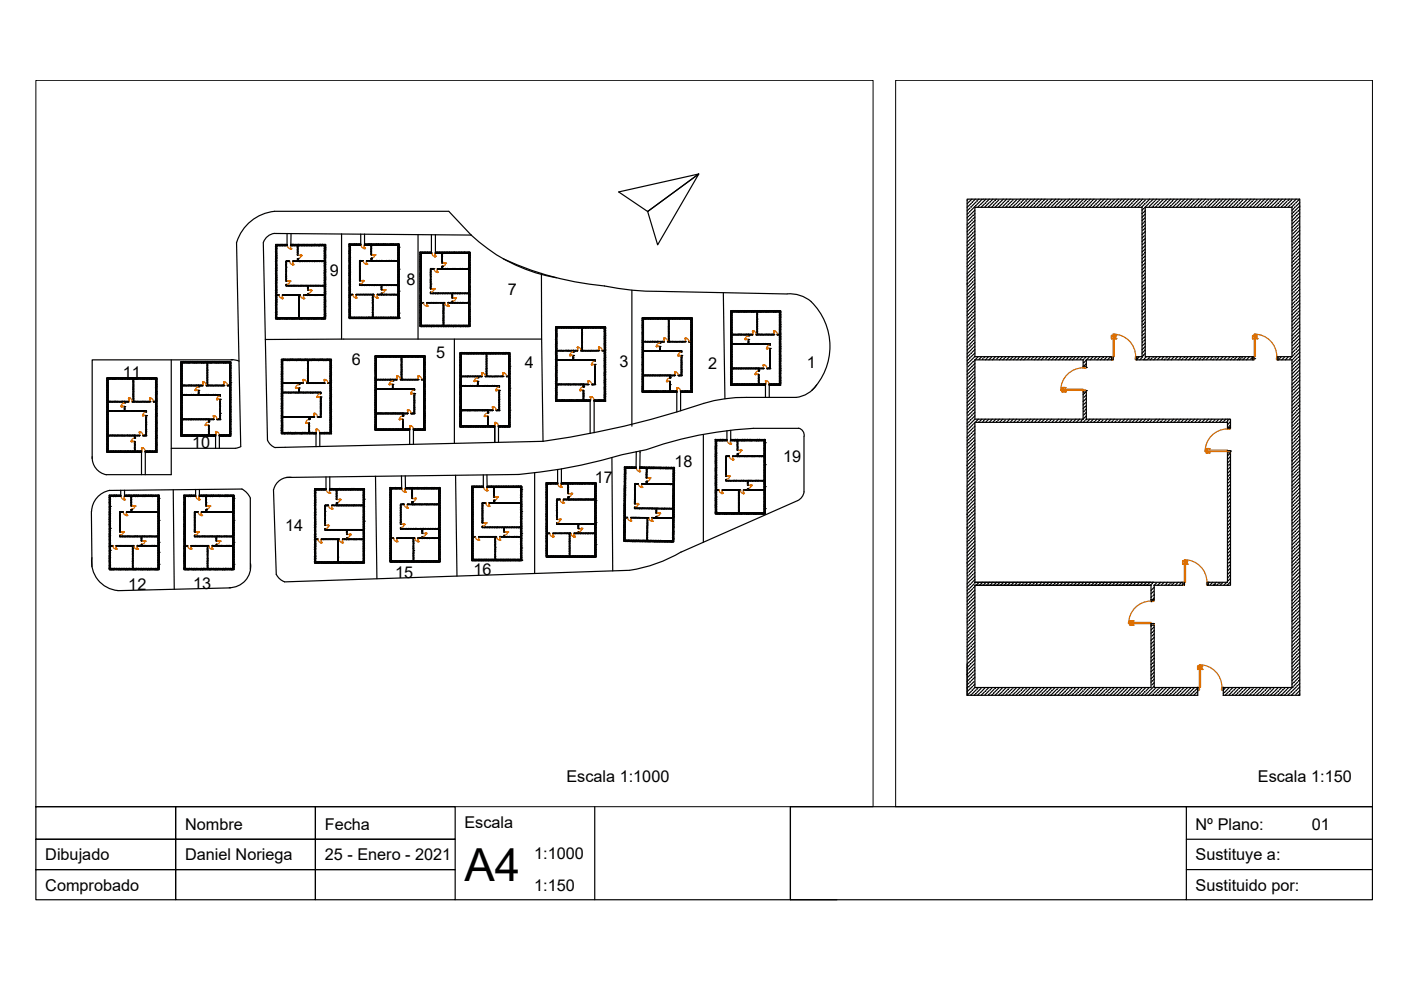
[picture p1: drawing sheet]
<svg xmlns="http://www.w3.org/2000/svg" width="297mm" height="210mm" viewBox="0 0 297 210" stroke-linecap="round" stroke-linejoin="round" font-family="sans-serif">
<defs><g id="words">
<text font-size="9.7" x="98.5" y="186.8">A4</text>
<g font-size="3.4">
<text x="69.9" y="58.5">9</text>
<text x="86.2" y="60.5">8</text>
<text x="107.7" y="62.6">7</text>
<text x="74.6" y="77.3">6</text>
<text x="92.5" y="75.9">5</text>
<text x="131.3" y="77.9">3</text>
<text x="26.1" y="80.1">11</text>
<text x="111.3" y="78">4</text>
<text x="150.1" y="78.2">2</text>
<text x="171.1" y="78">1</text>
<text x="40.8" y="95.1">10</text>
<text x="143" y="99.1">18</text>
<text x="166.1" y="98.1">19</text>
<text x="126.1" y="102.3">17</text>
<text x="60.4" y="112.5">14</text>
<text x="27.2" y="125.2">12</text>
<text x="41" y="124.8">13</text>
<text x="83.8" y="122.6">15</text>
<text x="100.4" y="122">16</text>
<text x="120.1" y="165.8">Escala 1:1000</text>
<text x="266.7" y="165.8">Escala 1:150</text>
<text x="39.2" y="176">Nombre</text>
<text x="68.9" y="176">Fecha</text>
<text x="98.5" y="175.5">Escala</text>
<text x="253.5" y="176">Nº Plano:</text>
<text x="278.2" y="176">01</text>
<text x="9.6" y="182.4">Dibujado</text>
<text x="39.2" y="182.4">Daniel Noriega</text>
<text x="68.9" y="182.4">25 - Enero - 2021</text>
<text x="113.3" y="182.1">1:1000</text>
<text x="253.5" y="182.4">Sustituye a:</text>
<text x="9.6" y="188.8">Comprobado</text>
<text x="113.3" y="188.8">1:150</text>
<text x="253.5" y="188.8">Sustituido por:</text>
</g>
</g></defs>
<!-- layer: 0 -->
<path d="M7.6 17h177.5v154h-177.5zM189.9 17h101.1v154h-101.1z" fill="none" stroke="#000" stroke-width=".21"/>
<g fill="none" stroke="#000" stroke-width=".25">
<path d="M50.2 51.4l.9 43.3-1.2 .4h-13.6v5.5h-13.8a3.7 3.7 0 0 1-3-3.8M55.8 51.4l.9 42 .9 1.1 .8 .4M58.4 58.5h.1M58.4 53.9h.1M58.4 51.8v15.6M58.4 51.8h2.5M58.5 58.4h-.1M58.5 58.8l-.1 .1M58.5 59.4h-.1M58.5 52.6l-.1 .1M58.5 55.3h-.1M58.5 51.8l-.1 .1"/>
<path d="M58.5 52.2h-.1M58.5 54.2h-.1M58.5 56.3h-.1M58.5 56.8l-.1 .1M58.5 57.2l-.1 .1M58.5 55.7l-.1 .1M58.5 54.7l-.1 .1M58.5 53.1l-.1 .1M58.5 57.7l-.1 .2M58.5 59.8l-.1 .2M58.5 54l-.1 .1M58.5 58.6l-.1 .2"/>
<path d="M58.5 52l-.1 .1M58.5 53l-.1 .1M58.5 53.6l-.1 .1M58.5 55.1l-.1 .1M58.5 55.6h-.1M58.5 56.1l-.1 .1M58.5 56.7l-.1 .1M58.5 58.2l-.1 .1M58.5 54.5l-.1 .2M58.5 59.2l-.1 .1M58.5 57.1l-.1 .1M58.5 52.4l-.1 .1"/>
<path d="M58.6 57l-.2 .1M58.6 58.1l-.2 .1M58.6 59.1l-.2 .1M58.6 59.6l-.2 .1M58.6 51.9l-.2 .1M58.6 52.3l-.2 .1M58.6 52.8l-.2 .2M58.6 53.4l-.2 .2M58.6 54.4l-.2 .1M58.6 55l-.2 .1M58.6 57.5l-.2 .1M58.6 55.4l-.2 .1"/>
<path d="M58.6 56.5l-.2 .2M58.6 58.5l-.2 .1M58.6 55.9l-.2 .2M58.6 53.8l-.2 .2M58.6 56.8l-.1 .1M58.6 57.4l-.1 .1M58.6 58.3l-.1 .2M58.6 58.9l-.1 .1M58.6 54.8l-.2 .2M58.6 52.1l-.1 .2M58.6 52.7l-.1 .1M58.6 53.7h-.1"/>
<path d="M58.6 55.8l-.1 .1M58.6 56.4l-.2 .1M58.6 59.9l-.1 .1M58.6 59.5l-.2 .1M58.6 57.9l-.2 .2M58.6 55.2l-.1 .2M58.6 54.2l-.1 .2M58.6 53.3l-.2 .1M58.7 52.1h.1M58.7 57.2l-.2 .1M58.7 57.5l-.1 .1M58.7 57.6l-.2 .2"/>
<path d="M58.7 57.8l-.2 .1M58.7 58h-.1M58.7 58.2l-.2 .1M58.7 58.8l-.2 .1M58.7 59.2l-.2 .1M58.7 58.1l-.1 .1M58.7 52.3l-.1 .1M58.7 58.9l-.1 .1M58.7 52l-.2 .1M58.7 52.5l-.2 .2M58.7 52.8h-.1M58.7 52.8l-.1 .1"/>
<path d="M58.7 53l-.2 .1M58.7 53.1l-.2 .2M58.7 53.3l-.1 .1M58.7 53.5l-.2 .2M58.7 54l-.1 .1M58.7 54.1l-.2 .1M58.7 54.4l-.1 .1M58.7 55.4l-.1 .1M58.7 55.9h-.1M58.7 56.1l-.2 .1M58.7 56l-.1 .1M58.7 56.5l-.1 .1"/>
<path d="M58.7 56.7l-.2 .1M58.7 57.4l-.1 .1M58.7 59.1l-.1 .1M58.7 59.7l-.2 .2M58.7 55.1l-.2 .1M58.7 54.8l-.1 .1M58.7 53.2h.1M58.7 53.7v.1M58.7 55.3h.1M58.7 55.7v.1M58.7 57.8v.1M58.7 58.4h.1"/>
<path d="M58.7 60h.1M58.7 59.5l-.1 .1M58.7 59.6l-.1 .1M58.7 59.3l-.2 .2M58.7 58.6l-.1 .1M58.7 58.5l-.1 .1M58.7 57.1l-.1 .1M58.7 57h-.1M58.7 56.4l-.1 .1M58.7 56.2l-.2 .2M58.7 55.6l-.2 .2M58.7 55.5l-.1 .1"/>
<path d="M58.7 55l-.1 .1M58.7 54.7l-.2 .1M58.7 54.5l-.2 .2M58.7 54.3l-.1 .1M58.7 53.9h-.1M58.7 53.4l-.1 .1M58.7 52.4l-.1 .1M58.7 51.8l-.1 .2M58.8 51.8l-.1 .1M58.8 52l-.1 .1M58.9 51.8v.1M59 51.9l-.2 .1"/>
<path d="M59 52l-.1 .1M59.1 52l-.1 .1M59.1 51.9l-.1 .1M59.3 51.8l-.2 .2M59.3 52l-.2 .1M59.4 51.8l-.1 .1M59.4 51.9l-.1 .2M59.5 51.8v.1M59.5 52v.1M59.5 51.9l-.1 .1M59.7 52l-.2 .1M59.7 51.8l-.2 .2"/>
<path d="M59.8 51.8l-.1 .2M59.8 52l-.1 .1M59.9 52.1h.1M59.9 51.8l-.1 .1M60 51.9l-.2 .1M60 51.8v.1M60.1 52l-.1 .1M60.1 51.9l-.1 .1M60.2 52l-.1 .1M60.3 51.8l-.2 .2M60.4 51.8l-.1 .1M60.4 52l-.2 .1"/>
<path d="M60.5 52l-.1 .1M60.5 51.8l-.1 .1M60.5 51.9l-.1 .1M60.6 56.7h.1M60.6 59.6h.1M60.6 52v.1M60.7 57.5h-.1M60.7 58.1h-.1M60.7 56.5l-.1 .1M60.7 55.9l-.1 .1M60.7 58.5l-.1 .1M60.7 51.9l-.2 .1"/>
<path d="M60.7 59l-.1 .1M60.7 57.6h.1M60.7 56.9l-.1 .1M60.7 56h.1M60.7 55.4l-.1 .1M60.7 55.3l-.1 4.3M60.7 55.4l-.1 4.2M60.7 55.3h.1M60.7 55.7l-.1 .1M60.7 56.2l-.1 .1M60.7 56.6h.1M60.7 57.1v.1"/>
<path d="M60.7 57.2l-.1 .1M60.7 57.8l-.1 .1M60.7 58.2l-.1 .1M60.7 58.7h.1M60.7 59.1v.1M60.7 59.5h-.1M60.7 55.8l-.1 .1M60.7 57.7l-.1 .1M60.7 57.9l-.1 .1M60.7 58.1v.1M60.7 58.3l-.1 .1M60.7 58.9l-.1 .1"/>
<path d="M60.7 55.3h.7M60.7 56.4h-.1M60.7 57.3l-.1 .2M60.7 59.3l-.1 .2M60.7 59.2l-.1 .1M60.7 58.8l-.1 .1M60.7 56.8l-.1 .1M60.7 56.7h-.1M60.7 56.1l-.1 .1M60.7 55.6h.1M60.8 52l-.2 .1M60.8 51.8l-.1 .2"/>
<path d="M60.9 49.5v2.6h-2.2v10.4M60.9 52l-.1 .1M60.9 55.3l-.2 .1M60.9 55.3v.1M61 55.4h.1M61.1 55.3l-.1 .1M61.1 55.4h.1M61.2 55.3h.1M61.2 55.4h.1M61.3 55.3l-.1 .1M61.3 55.3l-.6 .1M61.7 51.8v.3"/>
<path d="M61.7 52.1h1.4M61.7 51.8h7.1M61.7 49.5v2.3M61.8 51.8l-.1 .2M61.8 52l-.1 .1M61.9 52l-.1 .1M61.9 51.8l-.1 .1M62 51.8v.1M62 52v.1M62.1 51.9l-.1 .1M62.1 55.4h.1M62.2 55.3h.1"/>
<path d="M62.2 52l-.1 .1M62.2 51.9l-.1 .1M62.3 55.4h-.1M62.3 55.3h.1M62.3 51.8v.2M62.3 52l-.1 .1M62.4 55.3l-.1 .1M62.5 51.8l-.1 .1M62.5 55.3l-.1 .1M62.5 51.9l-.2 .2M62.6 55.4h.1M62.6 51.8v.1"/>
<path d="M62.6 52v.1M62.6 51.9l-.1 .1M62.6 55.3v.1M62.7 55.4h-.1M62.7 55.3h.1M62.8 52l-.1 .1M62.8 55.3l-.1 .1M62.8 51.8l-.1 .2M62.9 52l-.1 .1M62.9 51.8l-.1 .2M62.9 55.3v.1M63 51.8v.1"/>
<path d="M63.1 55.3l-1 .1h6.7M63.1 55h.1M63.1 51.9l-.2 .1M63.1 55.3l-.1 .1M63.1 52.1v2v-2h5.7M63.1 55.4h5.7M63.1 52.3h.1M63.1 55.4h.1M63.1 52.8h.1M63.1 53.3v.1M63.1 53.9h.1M63.1 54.9v.1"/>
<path d="M63.1 54.8h.1M63.1 54.9v.4M63.1 52.4h.1M63.1 52.6v.1M63.1 53.1v.1M63.1 53.4h.1M63.1 53.5v.1M63.1 53.7v.1M63.1 55.2v.1M63.1 53v.1M63.1 53.9v.1M63.1 51.8v.1"/>
<path d="M63.1 52.2v.1M63.1 52.9v.1M63.1 53.6v.1M63.1 52.5v.1M63.1 55.1h.1M63.2 55.3l-.1 .1M63.2 52l-.1 .1M63.2 55.4h.1M63.2 51.9l-.1 .1M63.3 52l-.1 .1M63.4 51.8l-.2 .2M63.4 55.3l-.1 .1"/>
<path d="M63.5 51.8l-.1 .1M63.5 52l-.1 .1M63.5 55.3l-.1 .1M63.6 51.8l-.1 .1M63.6 55.3v.1M63.6 52v.1M63.7 51.9l-.2 .1M63.7 52v.1M63.8 51.9l-.1 .1M63.8 55.4h-.1M63.9 51.8l-.1 .2M63.9 52l-.1 .1"/>
<path d="M64 55.3l-.1 .1M64 51.8v.1M64 51.9l-.1 .2M64.1 55.3l-.1 .1M64.1 51.8v.1M64.2 52l-.1 .1M64.2 55.3l-.1 .1M64.2 51.9l-.1 .1M64.2 55.4h.1M64.3 52l-.1 .1M64.4 51.8l-.2 .2M64.4 55.3l-.1 .1"/>
<path d="M64.5 52l-.2 .1M64.5 51.8l-.1 .2M64.5 55.3l-.1 .1M64.6 51.8l-.1 .1M64.6 55.3l-.1 .1M64.6 51.9l-.1 .1M64.7 51.8v.1M64.7 52v.1M64.7 55.3v.1M64.8 51.9l-.2 .1M64.8 55.4h.1M64.9 52l-.1 .1"/>
<path d="M64.9 51.8l-.1 .2M65 55.3l-.2 .1M65 51.8l-.1 .1M65.1 55.3l-.1 .1M65.1 52l-.2 .1M65.1 51.8v.1M65.1 52v.1M65.2 55.3l-.1 .1M65.2 51.9l-.1 .1M65.3 52l-.1 .1M65.3 55.4h.1M65.3 51.9l-.1 .1"/>
<path d="M65.4 52l-.1 .1M65.5 51.8l-.2 .2M65.5 55.3l-.1 .1M65.6 51.8l-.1 .1M65.6 55.3l-.1 .1M65.7 51.8l-.2 .3M65.7 55.3v.1M65.7 52l-.1 .1M65.8 51.9l-.2 .1M65.8 55.4h-.1M65.9 52l-.1 .1M65.9 51.8l-.1 .2"/>
<path d="M65.9 55.3v.1M66 52l-.1 .1M66 51.8l-.1 .2M66.1 55.3l-.1 .1M66.1 51.8v.1M66.2 51.9l-.2 .1M66.2 55.3l-.1 .1M66.2 51.8v.1M66.3 55.3l-.1 .1M66.3 52l-.1 .1M66.3 51.9l-.1 .1M66.4 55.4h-.1"/>
<path d="M66.4 51.8l-.1 .2M66.4 52l-.1 .1M66.5 55.3l-.1 .1M66.6 52l-.2 .1M66.6 51.8l-.1 .1M66.6 55.3l-.1 .1M66.7 51.8v.1M66.7 52v.1M66.7 51.9l-.1 .1M66.7 55.3v.1M66.8 52v.1M66.9 51.9l-.2 .1"/>
<path d="M66.9 55.4h.1M67 52l-.1 .1M67 51.8l-.1 .2M67.1 55.3l-.1 .1M67.1 51.8l-.1 .1M67.2 55.3l-.1 .1M67.2 51.9l-.2 .2M67.3 52l-.1 .1M67.3 51.8l-.1 .1M67.3 55.3v.1M67.3 51.9l-.1 .1M67.3 55.4h.1"/>
<path d="M67.4 52l-.1 .1M67.5 51.8l-.2 .2M67.5 55.3l-.1 .1M67.5 52l-.1 .1M67.5 51.8v.2M67.6 55.3l-.1 .1M67.7 51.8l-.1 .1M67.7 55.3l-.1 .1M67.8 51.8l-.2 .2M67.8 55.3v.1M67.8 52v.1M67.9 55.4h-.1"/>
<path d="M67.9 51.9l-.2 .1M68 52l-.1 .1M68 51.8l-.1 .2M68.1 55.3l-.1 .1M68.1 52l-.1 .1M68.1 51.8v.1M68.2 55.3l-.1 .1M68.2 51.8v.1M68.3 55.3l-.1 .1M68.3 52l-.1 .1M68.3 51.9l-.2 .1M68.4 52l-.1 .1"/>
<path d="M68.4 51.9l-.1 .1M68.5 55.4h-.1M68.6 51.8l-.2 .2M68.6 52l-.2 .1M68.6 55.3l-.1 .1M68.7 51.8l-.1 .1M68.7 51.9l-.1 .2M68.7 55.3v.1M68.8 51.8h.2v.3M68.8 51.8v.1M68.8 52.1v3.2h-5.7v-.4M68.8 55.4v5.1h-8.1"/>
<path d="M68.8 52v.1M68.8 52.6h.1M68.8 53.6v.1M68.8 54.6h.1M68.8 55.7v.1M68.8 56.7h.1M68.8 57.2v.1M68.8 58.8v.1M68.8 59.2v.1M68.8 59.8h.1M68.8 55.1v.1M68.8 57.7v.1"/>
<path d="M68.8 56.1v.1M68.8 53v.1M68.9 52l.1-.2v1l-.1 .2M68.9 54l-.1 .1M68.9 55l-.1 .1M68.9 56l-.1 .1M68.9 56.5l-.1 .1M68.9 57.1l-.1 .1M68.9 58.1l-.1 .2M68.9 53.4l-.1 .1M68.9 58.6l-.1 .1M68.9 52.5h-.1"/>
<path d="M68.9 59.1l-.1 .1M68.9 54.4l-.1 .1M68.9 51.9l-.2 .1M68.9 59.7h-.1M68.9 57.5l-.1 .1M68.9 55.6h-.1M68.9 52.8l-.1 .2M68.9 53.9l-.1 .1M68.9 54.3l-.1 .1M68.9 55.4l-.1 .1M68.9 55.8l-.1 .1M68.9 56.4l-.1 .1"/>
<path d="M68.9 57.4l-.1 .1M68.9 58.5l-.1 .1M68.9 59.5l-.1 .1M68.9 57l-.1 .1M68.9 52.3l-.1 .1M68.9 52.7l-.1 .1M68.9 54.8l-.1 .2M68.9 53.3l-.1 .1M68.9 58.9l-.1 .2M68.9 57.9l-.1 .2M68.9 52.1l-.1 .2M68.9 53.1l-.1 .2"/>
<path d="M68.9 54.1l-.1 .1M68.9 59.9l-.1 .1M68.9 55.7l-.1 .1M68.9 56.2l-.1 .2M68.9 56.8l-.1 .2M68.9 57.8l-.1 .1M68.9 58.8l-.1 .1M68.9 54.7l-.1 .1M68.9 57.2l-.1 .2M68.9 52.5l-.1 .2M68.9 59.3l-.1 .2M68.9 58.3l-.1 .2"/>
<path d="M68.9 55.3l-.1 .1M68.9 53.7l-.1 .1M69 52.4l-.1 .1M69 53l-.1 .1M69 53.7h-.2M69 55.5l-.1 .1M69 57.1l-.1 .1M69 59.2l-.1 .1M69 54.5l-.1 .2M69 59.8h.1M69 59.7l-.2 .2M69 59.3h.1"/>
<path d="M69 58.6l-.1 .2M69 58.2l-.2 .1M69 57.7h.1M69 57.6l-.1 .2M69 56.7l-.2 .1M69 56.1l-.1 .1M69 55.2h.1M69 55.1l-.2 .1M69 54.6h.1M69 53.9l-.1 .2M69 53.1h.1M69 52.1h.1"/>
<path d="M69 52l-.2 .1M69 52.1v15.5h-10.6v-.2M69 52.7l-.1 .1M69 53.8l-.1 .1M69 54.2h.1M69 55.3h-.1M69 55.7v.1M69 55.9h-.1M69 56.1v.1M69 56.5l-.1 .2M69 56.7h.1M69 57.3l-.1 .2"/>
<path d="M69 57.9l-.1 .2M69 58.3h.1M69 58.9l-.1 .1M69 59l-.1 .2M69 59.4l-.1 .1M69 59.9l-.1 .1M69 56.8l-.1 .1M69 57.5l-.1 .1M69 54.4l-.1 .1M69 52.2l-.1 .1M69 52.6v.1M69 53.3l-.1 .1"/>
<path d="M69 54.3l-.1 .1M69 54.7l-.1 .1M69 58.5l-.1 .1M69 59.6l-.1 .1M69 59.5l-.1 .1M69 58.8v.1M69 58.4h-.1M69 58.1l-.1 .1M69 57.8l-.1 .1M69 57h-.1M69 56.4l-.1 .1M69 56.3h-.1"/>
<path d="M69 55.9l-.1 .2M69 55.4l-.1 .1M69 55l-.1 .1M69 54.8l-.1 .1M69 53.7l-.1 .1M69 53.4l-.1 .1M69 53.2h-.1M69 52.3l-.1 .1M72.4 49.6v22.3M74 57.9h.1M74 56.3h.1M74 55.8h.1"/>
<path d="M74 53.2h.1M74.1 58.3h-.1M74.1 52.1h-.1M74.1 52.6l-.1 .1M74.1 54.2h-.1M74.1 55.2h-.1M74.1 56.7l-.1 .1M74.1 58.9h-.1M74.1 59.4l-.1 .1M74.1 54.8h-.1M74.1 59.8l-.1 .1M74.1 53.5l-.1 .2"/>
<path d="M74.1 51.9l-.1 .1M74.1 54l-.1 .1M74.1 55l-.1 .1M74.1 55.6l-.1 .1M74.1 56.1l-.1 .1M74.1 58.1l-.1 .1M74.1 58.7l-.1 .1M74.1 56.6l-.1 .1M74.1 52.5h-.1M74.1 57.2h-.1M74.1 59.7l-.1 .1M74.1 59.3h-.1"/>
<path d="M74.1 57.7l-.1 .1M74.1 54.6l-.1 .1M74.1 53.1h-.1M74.2 53.9l-.2 .1M74.2 51.8l-.2 .1M74.2 52.9l-.2 .1M74.2 54.9l-.2 .1M74.2 55.4l-.2 .2M74.2 56.4l-.2 .2M74.2 57.5l-.2 .2M74.2 58l-.2 .1M74.2 59.5l-.2 .2"/>
<path d="M74.2 52.3l-.2 .2M74.2 58.6h-.2M74.2 53.3l-.2 .1M74.2 57l-.2 .1M74.2 59.1l-.2 .1M74.2 56l-.2 .1M74.2 54.5h-.2M74.2 53.2l-.1 .1M74.2 53.7l-.1 .2M74.2 54.3l-.2 .2M74.2 56.3l-.1 .1M74.2 57.8l-.1 .2"/>
<path d="M74.2 58.4l-.1 .1M74.2 58.9l-.2 .2M74.2 60l-.1 .1M74.2 56.8l-.1 .2M74.2 55.3l-.1 .1M74.2 57.4l-.2 .1M74.2 55.9l-.2 .1M74.2 52.8l-.2 .1M74.2 59.4l-.1 .1M74.2 54.7l-.1 .2M74.2 52.2l-.1 .1M74.2 57.2l-.1 .1"/>
<path d="M74.2 52l-.1 .2M74.2 52.6l-.1 .2M74.2 53l-.1 .1M74.2 55.1l-.1 .2M74.2 56.8h-.1M74.2 57.7l-.1 .1M74.2 58.9h-.1M74.2 59.8l-.1 .1M74.2 54.6l-.1 .1M74.2 54.2l-.1 .1M74.2 59.9h.1M74.2 58.2l-.1 .2"/>
<path d="M74.2 56.1l-.1 .2M74.2 55.7l-.1 .2M74.2 55.2h.1M74.2 53.6l-.1 .1M74.3 52h.1M74.3 53.2l-.1 .1M74.3 54.8l-.1 .2M74.3 57.8l-.1 .1M74.3 54.1h.1M74.3 56.2h.1M74.3 58.7v.1M74.3 59.3l-.2 .1"/>
<path d="M74.3 52.5l-.2 .1M74.3 51.9l-.1 .1M74.3 52.1h-.1M74.3 52.6l-.1 .2M74.3 52.9l-.1 .1M74.3 53.4l-.1 .2M74.3 53.7h-.1M74.3 53.9l-.1 .1M74.3 54l-.2 .2M74.3 54.2h-.1M74.3 54.3l-.1 .1M74.3 54.4l-.1 .1"/>
<path d="M74.3 55l-.1 .1M74.3 55.3l-.1 .1M74.3 55.4l-.1 .2M74.3 55.8h-.1M74.3 55.9h-.1M74.3 56l-.1 .1M74.3 56.3l-.1 .1M74.3 56.5l-.1 .2M74.3 57.4l-.1 .1M74.3 57.5l-.1 .2M74.3 58.1l-.1 .1M74.3 58.3h-.1"/>
<path d="M74.3 58.6l-.2 .2M74.3 59l-.1 .1M74.3 59.1l-.1 .1M74.3 59.5l-.1 .1M74.3 59.7l-.1 .1M74.3 60h-.1M74.3 58.5l-.1 .1M74.3 52.2l-.1 .1M74.3 56.9l-.1 .1M74.3 55.6l-.2 .1M74.3 52.3l-.1 .1M74.3 59.4l-.1 .1"/>
<path d="M74.3 58.4l-.1 .1M74.3 58l-.1 .1M74.3 57.3l-.1 .1M74.3 57.1l-.2 .1M74.3 57l-.1 .1M74.3 56.4l-.1 .1M74.3 53.8h-.1M74.3 53.3l-.1 .1M74.3 51.7l-.1 .2M74.4 51.7l-.1 .1M74.5 51.8l-.2 .2M74.5 51.7v.1"/>
<path d="M74.5 52h.1M74.6 51.8l-.1 .2M74.7 51.9l-.1 .1M74.7 51.7l-.1 .2M74.8 51.9l-.1 .1M74.9 51.7l-.2 .2M75 51.7l-.1 .1M75 51.8l-.1 .2M75.1 51.7l-.1 .1M75.1 52h-.1M75.2 51.8l-.2 .1M75.3 51.9l-.1 .1"/>
<path d="M75.3 51.7l-.1 .2M75.4 51.7l-.1 .1M75.4 51.9l-.1 .1M75.6 52h-.1M75.6 51.7l-.1 .1M75.6 51.8l-.2 .2M75.7 51.9l-.1 .1M75.7 51.8l-.1 .1M75.8 51.7l-.1 .2M75.8 51.9l-.1 .1M76 51.7l-.1 .1M76 51.8l-.2 .2"/>
<path d="M76.1 52h.1M76.1 51.7v.1M76.1 51.8l-.1 .2M76.2 59.5h.1M76.2 55.3v4.2M76.2 59.1h.1M76.2 58.1h.1M76.2 57h.1M76.2 56.6h.1M76.3 51.9l-.1 .1M76.3 55.4l-.1 .1M76.3 56h-.1"/>
<path d="M76.3 57.5l-.1 .1M76.3 58.5l-.1 .1M76.3 51.7l-.2 .2M76.3 55.3h-.1M76.3 56.8l-.1 .1M76.3 58.4l-.1 .1M76.3 58.9l-.1 .1M76.3 57.4l-.1 .1M76.3 56.4h-.1M76.3 58h-.1M76.3 59h.1M76.3 55.9h.1"/>
<path d="M76.3 55.9h-.1M76.4 55.3h-.2M76.4 55.3h.1M76.4 57.2l-.2 .1M76.4 57.8l-.2 .1M76.4 59.4l-.2 .1M76.4 55.5h-.1M76.4 55.6l-.1 .1M76.4 55.7l-.2 .1M76.4 56l-.1 .1M76.4 56.6l-.1 .1M76.4 57.5h-.1"/>
<path d="M76.4 57.7l-.2 .1M76.4 58.1l-.1 .1M76.4 56.5h-.1M76.4 58.8l-.2 .1M76.4 58.7l-.1 .1M76.4 58l-.1 .1M76.4 57l-.1 .1M76.4 59.2l-.2 .1M76.4 56.7l-.2 .1M76.4 55.3h.6M76.4 58.3h-.2M76.4 57.1l-.1 .1"/>
<path d="M76.4 59.2h-.1M76.4 58.6h-.1M76.4 57.6h-.1M76.4 56.3l-.2 .1M76.4 56.1l-.2 .1M76.4 51.9l-.1 .1M76.4 51.7l-.1 .2M76.5 49.6v2.4h-2.2v10.4h.4l-.4 .1M76.5 55.3l-.1 .1M76.5 51.7h-2.5v15.6M76.5 51.8h-.1M76.5 51.9l-.1 .1"/>
<path d="M76.6 55.3h-.1M76.6 55.3h.1M76.7 55.3h.1M76.8 55.3h.1M76.9 55.3h.1h-.6v4.2h-.2M76.9 55.3h-.1M77.3 51.7h7.3v15.8h-10.6v-.2M77.3 52h1.4v2l.1-2h5.6M77.3 49.6v2.4M77.4 51.9l-.1 .1M77.4 51.7l-.1 .2M77.5 51.7v.1"/>
<path d="M77.5 51.8l-.1 .2M77.6 51.7v.1M77.7 52h-.1M77.7 51.8l-.2 .2M77.8 55.3h.1M77.8 51.9l-.1 .1M77.8 51.7l-.1 .2M77.9 55.3h-.1M78 51.7l-.1 .2M78 51.9l-.2 .1M78 55.3h-.1M78.1 51.7l-.1 .1"/>
<path d="M78.1 51.8l-.1 .2M78.1 55.3h-.1M78.2 51.7v.1M78.2 55.3h.1M78.2 52h.1M78.3 51.8l-.2 .1M78.3 55.3h.1M78.4 51.9l-.1 .1M78.4 51.7l-.1 .2M78.4 55.3h-.1M78.5 51.7l-.1 .1M78.5 51.9l-.1 .1"/>
<path d="M78.6 55.3h-.1M78.6 51.7v.1M78.6 52h.1M78.7 55.3h-1h6.7M78.7 55h.1M78.7 51.8l-.1 .2M78.7 55.3h-.1M78.7 55.3h5.7M78.7 55.3h.1M78.7 54.9h.1M78.7 54.8h.1M78.7 52.6v.1"/>
<path d="M78.7 52.2v.1M78.7 53.2v.1M78.7 53.8h.1M78.7 53.6v.1M78.7 53.9h.1M78.7 52.1v.1M78.8 54.7h.1M78.8 54.8h.1M78.8 54.8l-.1 .5M78.8 52.3h-.1M78.8 52.5l-.1 .1M78.8 52.7l-.1 .1"/>
<path d="M78.8 52.8l-.1 .1M78.8 52.9l-.1 .1M78.8 53.1h-.1M78.8 53.4l-.1 .1M78.8 53.8l-.1 .1M78.8 55h-.1M78.8 55.1l-.1 .1M78.8 53.3h-.1M78.8 52.4l-.1 .1M78.8 54.8v.5h5.6M78.8 53.5l-.1 .1M78.8 51.9l-.1 .1"/>
<path d="M78.8 51.8l-.1 .1M78.9 55.3h-.1M78.9 51.9v.1M79 51.7l-.1 .2M79 55.3h-.1M79.1 51.7l-.1 .1M79.1 51.8l-.2 .2M79.1 55.3h-.1M79.2 51.7l-.1 .1M79.2 52h-.1M79.2 51.8l-.1 .2M79.2 55.3h.1"/>
<path d="M79.3 55.3h-.1M79.4 51.9l-.1 .1M79.4 51.7l-.1 .2M79.4 55.3h.1M79.5 51.9l-.1 .1M79.5 51.7l-.1 .2M79.6 55.3h-.1M79.6 51.7v.1M79.7 51.8l-.2 .2M79.7 51.7v.1M79.8 55.3h-.2M79.8 52h-.1"/>
<path d="M79.8 51.8l-.1 .1M79.8 55.3h.1M79.9 51.9l-.1 .1M80 51.7l-.2 .2M80 55.3h-.1M80.1 51.7l-.1 .1M80.1 51.9l-.1 .1M80.2 52h.1M80.2 51.7l-.1 .1M80.2 55.3h-.2M80.2 51.8l-.1 .2M80.4 51.8l-.2 .1"/>
<path d="M80.4 55.3h.1M80.5 51.7l-.2 .3M80.5 51.9l-.1 .1M80.5 55.3h.1M80.6 51.7l-.1 .1M80.6 51.8l-.1 .2M80.7 55.3h-.1M80.8 51.7l-.1 .1M80.8 52h-.1M80.8 55.3h-.1M80.8 51.8l-.1 .2M80.8 55.3h.1"/>
<path d="M80.9 51.9l-.1 .1M81 55.3h-.1M81 51.7l-.2 .2M81.1 51.7l-.1 .2M81.1 51.9l-.2 .1M81.1 55.3h-.1M81.2 51.7l-.1 .1M81.2 55.3h-.1M81.2 51.8l-.1 .2M81.3 51.7v.1M81.3 52h.1M81.4 51.8l-.2 .1"/>
<path d="M81.4 55.3h-.1M81.4 55.3h.1M81.5 51.9l-.1 .1M81.5 51.7l-.1 .2M81.6 55.3h-.1M81.6 51.9l-.1 .1M81.6 51.7l-.1 .1M81.7 55.3h-.1M81.7 51.7v.1M81.7 52h.1M81.8 51.8l-.2 .2M81.8 55.3h-.1"/>
<path d="M81.9 51.9l-.1 .1M81.9 55.3h.1M81.9 51.8l-.1 .1M82 51.9l-.1 .1M82.1 51.7l-.2 .2M82.1 55.3h-.1M82.2 51.7l-.1 .1M82.2 51.8l-.1 .2M82.3 51.7l-.1 .1M82.3 55.3h-.2M82.3 52h.1M82.4 51.8l-.2 .2"/>
<path d="M82.4 55.3h.1M82.5 51.9l-.1 .1M82.5 51.7l-.1 .2M82.5 55.3h.1M82.6 51.7l-.1 .2M82.6 51.9l-.1 .1M82.7 55.3h-.1M82.7 51.7v.1M82.7 51.8l-.1 .2M82.8 55.3h-.1M82.8 51.7v.1M82.9 52h-.1"/>
<path d="M82.9 51.8l-.1 .1M82.9 55.3h-.1M83 55.3h-.1M83 51.9l-.1 .1M83.1 55.3h-.1M83.1 51.7l-.2 .2M83.2 51.7l-.1 .1M83.2 51.9l-.2 .1M83.2 55.3h-.1M83.3 52h.1M83.3 51.7v.1M83.3 51.8l-.1 .2"/>
<path d="M83.3 55.3h.1M83.4 51.9v.1M83.5 51.8l-.2 .1M83.5 55.3h.1M83.6 51.9l-.1 .1M83.6 51.7l-.1 .2M83.7 55.3h-.1M83.7 51.7l-.1 .1M83.8 51.8l-.2 .2M83.8 55.3h-.1M83.8 55.3h.1M83.8 51.7v.1"/>
<path d="M83.8 52h.1M83.9 51.8l-.1 .2M84 51.9l-.1 .1M84.1 51.7l-.2 .2M84.1 55.3h-.1M84.2 51.7l-.1 .2M84.2 51.9l-.1 .1M84.2 55.3h-.1M84.3 51.7l-.1 .1M84.3 51.8l-.1 .2M84.4 52.1h.1M84.4 58.3h.1"/>
<path d="M84.4 56.7h.1M84.4 56.2h.1M84.4 55.3h-.2M84.4 53.7h.1M84.4 52v3.3M84.4 55.3v5.1M84.4 51.7v.1M84.4 52.5h.1M84.4 54.1h.1M84.4 55.6h.1M84.4 58.7v.1M84.4 59.3h.1"/>
<path d="M84.4 54.6v.1M84.4 55.2h.1M84.4 59.8v.1M84.4 57.2h.1M84.4 57.7v.1M84.4 53.1h.1M84.4 52.3v.1M84.4 53.9v.1M84.4 54.5h.1M84.4 57v.1M84.4 59.1v.1M84.4 57.6h.1"/>
<path d="M84.4 56v.1M84.4 59.7h.1M84.4 55.5v.1M84.4 58.6h.1M84.4 55v.1M84.4 58.1v.1M84.4 56.6v.1M84.4 53.5h.1M84.4 52.9v.1M84.4 52h.1M84.5 53.7l-.1 .2M84.5 55.3l-.1 .1"/>
<path d="M84.5 55.9l-.1 .1M84.5 56.9l-.1 .1M84.5 58.4l-.1 .1M84.5 60l-.1 .1M84.5 51.9l.1-.2v1l-.1 .1M84.5 52.8l-.1 .1M84.5 53.4h-.1M84.5 51.8l-.2 .1M84.5 57.4l-.1 .1M84.5 52.2l-.1 .1M84.5 59.5l-.1 .1M84.5 59l-.1 .1"/>
<path d="M84.5 58l-.1 .1M84.5 56.4l-.1 .1M84.5 54.9l-.1 .1M84.5 54.3l-.1 .1M84.5 52.6l-.1 .2M84.5 54.2l-.1 .1M84.5 56.3l-.1 .1M84.5 57.3l-.1 .1M84.5 58.3l-.1 .1M84.5 58.8l-.1 .1M84.5 52l-.1 .2M84.5 53.6l-.1 .1"/>
<path d="M84.5 56.7l-.1 .1M84.5 54.8l-.1 .1M84.5 59.8l-.1 .2M84.5 59.4l-.1 .1M84.5 57.8l-.1 .2M84.5 55.1l-.1 .2M84.6 51.9l-.2 .1M84.6 54l-.2 .2M84.6 56.6l-.2 .1M84.6 57.1l-.2 .1M84.6 58.1l-.2 .1M84.6 58.7l-.2 .1"/>
<path d="M84.6 54.6l-.2 .1M84.6 52.5l-.2 .1M84.6 53l-.2 .2M84.6 53.4l-.2 .2M84.6 55l-.2 .1M84.6 59.7l-.2 .1M84.6 57.7l-.2 .1M84.6 59.2l-.2 .2M84.6 56.1l-.2 .2M84.6 55.6l-.2 .1M84.6 57.1h.1M84.6 52.4h.1"/>
<path d="M84.6 52.5h.1M84.6 53.2l-.1 .1M84.6 53.3l-.1 .1M84.6 53.9l-.1 .1M84.6 54.1h.1M84.6 54.3l-.1 .1M84.6 54.8h-.1M84.6 55.4l-.1 .2M84.6 55.7l-.1 .1M84.6 56.2h.1M84.6 56.4l-.1 .1M84.6 56.7v.1"/>
<path d="M84.6 57.2h.1M84.6 57.4l-.1 .1M84.6 57.8l-.1 .1M84.6 58.5l-.1 .1M84.6 58.7v.1M84.6 58.9l-.1 .2M84.6 59.1l-.2 .1M84.6 59.3h.1M84.6 59.4l-.1 .1M84.6 60h-.1M84.6 56.3l-.1 .1M84.6 56.8l-.1 .2"/>
<path d="M84.6 55.2v.1M84.6 58.3h.1M84.6 59.8v.1M84.6 53.7l-.1 .2M84.6 54.5h.1M84.6 56.6v.1M84.6 59.2h.1M84.6 59.7h.1M84.6 53.1l-.2 .2M84.6 52.6l-.1 .1M84.6 54.4l-.2 .2M84.6 55.6l-.2 .3"/>
<path d="M84.6 55.9l-.1 .1M84.6 58l-.1 .1M84.6 57.3l-.1 .1M84.6 55.3l-.1 .1M84.6 54.6v.1M84.6 54.2l-.1 .1M84.6 52.1h.1M84.6 59.5l-.1 .2M84.6 58.9h-.1M84.6 58.4l-.1 .1M84.6 57.7v.1M84.6 57.5l-.2 .2"/>
<path d="M84.6 57l-.1 .1M84.6 56l-.2 .1M84.6 52.3l-.1 .2M84.6 54.8l-.1 .2M84.6 53.6v.1M84.6 52.9l-.2 .1M84.6 52.2l-.1 .1M88.6 49.7v22.2M89.1 55.9h.1M89.1 58.1h.1M89.1 56.5h.1M89.1 53.8v.1"/>
<path d="M89.1 54.4h.1M89.1 54.8h.1M89.1 54.9v.1M89.1 55.3v.1M89.1 57.5h.1M89.1 57.9h.1M89.1 59.6h.1M89.1 59.5h.1M89.1 58.4v.1M89.1 59v.1M89.1 56.9v.1M89.1 56.3v.1"/>
<path d="M89.1 53.7h.1M89.1 54.2v.1M89.1 55.2v.1M89.1 55.8v.1M89.1 56.7v.1M89.1 58.9h.1M89.1 59.9v.1M89.1 54.6v.2M89.1 57.3v.1M89.1 58.3v.1M89.1 56.2v.1M89.1 59.3v.1"/>
<path d="M89.1 57.7v.1M89.2 53.5l-.1 .1M89.2 54.5l-.1 .1M89.2 55.6l-.1 .1M89.2 56l-.1 .1M89.2 56.6l-.1 .1M89.2 58.1l-.1 .2M89.2 55l-.1 .2M89.2 59.2l-.1 .1M89.2 57.6l-.1 .1M89.2 58.7l-.1 .1M89.2 54.1l-.1 .1"/>
<path d="M89.2 53.9l-.1 .1M89.2 54.3l-.1 .2M89.2 55.5l-.1 .1M89.2 55.9l-.1 .1M89.2 56.4l-.1 .2M89.2 58l-.1 .1M89.2 58.6l-.1 .1M89.2 59l-.1 .1M89.2 57.4l-.1 .2M89.2 54.9l-.1 .1M89.2 57l-.1 .2M89.2 59.5l-.1 .2"/>
<path d="M89.3 54.8l-.2 .1M89.3 55.7l-.2 .2M89.3 57.3l-.2 .1M89.3 59.4l-.2 .1M89.3 58.8l-.2 .2M89.3 57.8l-.2 .2M89.3 56.9l-.2 .1M89.3 55.3l-.2 .1M89.3 53.8l-.2 .1M89.3 54.8h.1M89.3 58.4l-.2 .2M89.3 60l-.2 .1"/>
<path d="M89.3 59.5h.1M89.3 57.9h.1M89.3 56.3l-.2 .1M89.3 55.4h.1M89.3 54.2l-.2 .1M89.3 53.7h.1M89.3 53.5l-.1 .1M89.3 53.8v.1M89.3 54l-.1 .2M89.3 54.4h.1M89.3 54.5l-.1 .1M89.3 54.6l-.1 .1"/>
<path d="M89.3 55.5l-.1 .1M89.3 55.6l-.1 .1M89.3 55.9v.1M89.3 56.4h.1M89.3 56.6l-.1 .1M89.3 56.9v.1M89.3 57l-.2 .3M89.3 57.7l-.1 .1M89.3 58l-.1 .1M89.3 58.5h.1M89.3 58.7l-.1 .1M89.3 59.2h-.1"/>
<path d="M89.3 59.6l-.2 .2M89.3 59.2l-.1 .2M89.3 58.6h-.1M89.3 53.9l-.1 .1M89.3 57.2h-.1M89.3 58.1l-.1 .2M89.3 56.1l-.1 .2M89.3 54.9l-.1 .1M89.3 57.6l-.1 .1M89.3 56.7l-.2 .2M89.3 59v.1M89.3 56l-.1 .1"/>
<path d="M89.3 56.5h-.1M89.3 53.6l-.2 .1M89.3 54.2v.1M89.3 58.9h.1M89.3 59.8l-.2 .2M89.3 59.7l-.1 .1M89.3 58.3l-.2 .1M89.3 57.5h.1M89.3 55l-.1 .1M89.3 55.2l-.2 .1M89.4 53.5v.1M89.4 53.6l-.1 .1"/>
<path d="M89.5 53.7h.1M89.6 53.5h-.1M89.6 53.5l-.1 .2M89.7 53.7h-.1M89.8 53.5l-.2 .1M89.9 53.6l-.2 .1M89.9 53.5l-.1 .1M90 53.7h.1M90 53.5h-.1M90 53.6l-.1 .1M90.1 53.7h.1M90.2 53.5l-.2 .2"/>
<path d="M90.3 53.6l-.1 .1M90.3 53.5l-.1 .1M90.5 53.5l-.2 .1M90.5 53.6l-.2 .1M90.5 53.5h.1M90.6 53.5l-.1 .2M90.7 53.7h-.1M90.7 53.5l-.1 .2M90.8 53.6l-.1 .1M90.9 53.5l-.2 .1M91 53.5l-.1 .1M91 53.6l-.1 .1"/>
<path d="M91.1 53.5h-.1M91.1 53.7h.1M91.2 53.5l-.2 .2M91.3 59.3h.1M91.3 53.7h-.1M91.3 57.1v4.1M91.3 53.5l-.1 .1M91.3 57.2h.1M91.3 57.7v.1M91.3 58.1v.1M91.3 59.7h.1M91.3 58.7h.1"/>
<path d="M91.3 57v.1M91.3 57h.1M91.3 58v.1M91.3 57.9v.1M91.3 58.6h.1M91.3 58.9h.1M91.3 59v.1M91.3 59.1v.1M91.3 59.5v.1M91.3 57.6h.1M91.3 57.4v.1M91.3 57.3v.1"/>
<path d="M91.3 59.3v.1M91.3 58.4v.1M91.3 57h.7M91.3 60v.1M91.3 59.9v.1M91.3 59.4v.1M91.3 58.7v.1M91.3 58.3v.1M91.4 53.5l-.1 .1M91.4 53.6l-.1 .1M91.5 49.8v3.9h-2.2v10.4M91.5 53.7h-.1"/>
<path d="M91.5 57l-.1 .1M91.5 53.5h-2.4v15.7h.2M91.6 57h-.1M91.6 57h.1M91.7 57h-.1M91.8 57h.1M91.8 57l-.1 .1M91.9 57l-.1 .1M92 57h.1M92 57v.1h-.7v4.1M92 57l-.1 .1M92.3 49.8v3.9"/>
<path d="M92.3 53.7h1.4v2.1h.1v-2.1M92.3 53.5h7.1M92.4 53.6l-.1 .1M92.4 53.5l-.1 .1M92.5 53.5l-.1 .1M92.6 53.6l-.2 .1M92.7 53.5h-.1M92.7 53.5l-.1 .2M92.7 57h.1M92.8 57h.1M92.8 53.7h-.1M92.9 53.5l-.2 .1"/>
<path d="M92.9 57l-.1 .1M92.9 57h.1M93 53.6l-.1 .1M93 53.5l-.1 .1M93 57l-.1 .1M93.1 53.5h-.1M93.1 57h-.1M93.1 53.6l-.1 .1M93.2 57h.1M93.2 53.7h.1M93.3 57l-.1 .1M93.3 53.5l-.2 .2"/>
<path d="M93.3 57h.1M93.4 57h.1M93.4 53.6l-.1 .1M93.4 53.5l-.1 .1M93.5 57l-.1 .1M93.5 53.5v.1M93.5 53.6l-.1 .1M93.6 57l-.1 .1M93.7 57h-1v.1h6.7M93.7 53.5h-.1M93.7 56.7h.1M93.7 55.1h.1"/>
<path d="M93.7 54.5h.1M93.7 57h-.1M93.7 53.5l-.2 .2M93.7 53.9v.1M93.7 55.5v.1M93.7 57h.1M93.7 57v.1M93.8 57.1h.1M93.8 56.5h.1M93.8 55.3l-.1 .1M93.8 54.4h-.1M93.8 53.8l-.1 .1"/>
<path d="M93.8 54.9l-.1 .1M93.8 54.5h.1M93.8 56.5l-.1 .1M93.8 56.4h.1M93.8 57h.1M93.8 56.5h-.1v.5M93.8 55.2l-.1 .1M93.8 54h.1M93.8 54.1l-.1 .1M93.8 54.2l-.1 .1M93.8 55.1l-.1 .1M93.8 55.6h.1"/>
<path d="M93.8 55.6v.1M93.8 56.6h.1M93.8 56.7l-.1 .1M93.8 56.8l-.1 .1M93.8 55h.1M93.8 53.7l-.1 .1M93.8 54.5l-.1 .1M93.8 53.7h5.6M93.8 56.5v.5M93.8 54.8l-.1 .1M93.8 54.7l-.1 .1M93.8 53.5l-.1 .2"/>
<path d="M93.9 57l5.5 .1M94 53.5l-.2 .1M94 53.6l-.2 .1M94 57l-.1 .1M94.1 53.5l-.1 .1M94.1 53.6l-.1 .1M94.1 57v.1M94.2 53.5h.1M94.3 53.5l-.2 .2M94.3 57h-.1M94.3 57v.1M94.3 57h.1"/>
<path d="M94.4 53.7h-.1M94.4 53.5l-.1 .1M94.4 57v.1M94.5 53.6l-.1 .1M94.6 53.5l-.2 .1M94.6 57l-.1 .1M94.6 53.7h.1M94.6 53.5h.1M94.7 53.6l-.1 .1M94.7 57h-.1M94.8 53.7h-.1M94.8 57h.1"/>
<path d="M94.8 53.5l-.1 .2M94.9 57l-.1 .1M94.9 53.6v.1M95 53.5l-.1 .1M95 57l-.1 .1M95.1 53.6l-.2 .1M95.1 53.5l-.1 .1M95.2 57l-.2 .1M95.2 53.5h.1M95.2 57h.1M95.2 53.5l-.1 .2M95.3 57v.1"/>
<path d="M95.4 57h-.1M95.4 53.7h-.1M95.4 57v.1M95.4 53.5l-.1 .2M95.5 53.6l-.1 .1M95.5 53.5l-.1 .1M95.6 57l-.1 .1M95.7 53.5l-.1 .1M95.7 53.6l-.2 .1M95.7 57l-.1 .1M95.7 53.5h.1M95.8 57h-.1"/>
<path d="M95.8 57v.1M95.8 53.5l-.1 .2M95.9 53.7h-.1M95.9 57h.1M96 53.5l-.2 .1M96 57l-.1 .1M96.1 53.5l-.1 .1M96.1 53.6l-.1 .1M96.1 57l-.1 .1M96.2 53.6l-.1 .1M96.2 53.5h-.1M96.3 57h-.1"/>
<path d="M96.3 53.7h.1M96.4 53.5l-.1 .2M96.4 57h-.1M96.4 57v.1M96.5 57v.1M96.5 53.5l-.1 .1M96.6 53.6l-.1 .1M96.6 53.5l-.2 .2M96.7 57l-.1 .1M96.8 53.5h-.1M96.8 57h-.1M96.8 53.5l-.1 .2"/>
<path d="M96.8 57v.1M96.9 53.7h-.1M96.9 57h.1M96.9 53.5l-.1 .2M97 57l-.1 .1M97.1 53.6l-.1 .1M97.1 53.5l-.1 .1M97.1 57v.1M97.2 53.5l-.1 .1M97.2 57l-.1 .1M97.2 53.6l-.1 .1M97.3 53.5h.1"/>
<path d="M97.4 53.5l-.2 .2M97.4 57h-.1M97.4 57v.1M97.5 57h-.1M97.5 53.7h-.1M97.5 53.5l-.1 .1M97.6 57l-.1 .1M97.6 53.5l-.1 .1M97.6 53.6l-.1 .1M97.7 57l-.1 .1M97.7 53.5h.1M97.8 53.6l-.2 .1"/>
<path d="M97.8 57h-.1M97.9 57h.1M97.9 53.7h-.1M97.9 57v.1M97.9 53.5l-.1 .2M98 53.6l-.1 .1M98.1 53.5l-.2 .1M98.1 57l-.1 .1M98.2 53.5l-.1 .1M98.2 53.6l-.1 .1M98.2 57v.1M98.3 53.5h-.1"/>
<path d="M98.4 53.5l-.2 .2M98.4 57h-.1M98.4 57v.1M98.5 53.7h-.1M98.5 57h.1M98.5 53.5l-.1 .2M98.5 57v.1M98.6 53.5l-.1 .1M98.7 57l-.1 .1M98.7 53.5l-.2 .2M98.7 53.6l-.1 .1M98.8 57l-.1 .1"/>
<path d="M98.9 53.5h-.1M98.9 53.5l-.1 .2M98.9 57h-.1M99 53.5h.1M99 57l-.1 .1M99 57h.1M99 53.7h.1M99.1 53.5l-.2 .1M99.1 57l-.1 .1M99.2 53.6l-.2 .1M99.2 53.5l-.1 .1M99.3 57l-.2 .1"/>
<path d="M99.3 53.7h.1M99.3 53.5h.1M99.3 53.6l-.1 .1M99.3 57h.1M99.4 53.5h.2v.2M99.4 53.7v3.3h-5.6M99.4 57.1v5.1M99.4 56.4h.1M99.4 53.7h.1M99.4 54.8h.1M99.4 55.8h.1M99.4 57.3v.1"/>
<path d="M99.4 58.3h.1M99.4 58.9h.1M99.4 59.9h.1M99.4 56.8h.1M99.4 57.9h.1M99.4 59.5h.1M99.4 54.2v.1M99.4 55.2v.1M99.5 54.1l-.1 .1M99.5 54.6l-.1 .1M99.5 55.6l-.1 .1M99.5 56.2l-.1 .1"/>
<path d="M99.5 56.6l-.1 .1M99.5 58.2l-.1 .1M99.5 55l-.1 .2M99.5 59.7l-.1 .1M99.5 58.7l-.1 .1M99.5 53.5l-.2 .2M99.5 57.8h-.1M99.5 54.5l-.1 .1M99.5 56.1h-.1M99.5 59.2h-.1M99.5 53.6l.1-.1v1l-.1 .1M99.5 53.9l-.1 .1"/>
<path d="M99.5 54.9l-.1 .1M99.5 57l-.1 .2M99.5 57.6l-.1 .1M99.5 58l-.1 .1M99.5 58.6l-.1 .1M99.5 59.6l-.1 .1M99.5 55.5l-.1 .1M99.5 56.4l-.1 .2M99.6 54.3l-.2 .2M99.6 55.3l-.2 .2M99.6 56.3l-.2 .1M99.6 59l-.2 .2"/>
<path d="M99.6 59.4l-.2 .1M99.6 54.8l-.2 .1M99.6 56.9l-.2 .1M99.6 58.4l-.2 .2M99.6 53.8l-.2 .1M99.6 55.9l-.2 .1M99.6 60l-.2 .1M99.6 57.8l-.2 .2M99.6 57.5l-.2 .1M99.6 56.1l-.1 .2M99.6 56.7l-.1 .2M99.6 55.7l-.2 .2"/>
<path d="M99.6 57.7l-.1 .1M99.6 59.8l-.1 .2M99.6 55.2l-.1 .1M99.6 57.3l-.2 .1M99.6 54.2l-.2 .1M99.6 55.3h.1M99.6 59.9h.1M99.6 59.2l-.1 .2M99.6 58.9l-.2 .1M99.6 58.3l-.1 .1M99.6 54.6l-.1 .2M99.6 53.6l-.1 .2"/>
<path d="M99.6 53.7v15.5h-.5M99.6 54l-.1 .2M99.6 53.9l-.1 .1M99.6 54.2v.1M99.6 54.4v.1M99.6 54.8h.1M99.6 54.9v.1M99.6 55.8v.1M99.6 56l-.1 .1M99.6 57.1l-.1 .2M99.6 57.5h.1M99.6 58v.1"/>
<path d="M99.6 58.1l-.1 .2M99.6 58.4v.1M99.6 58.9h.1M99.6 59v.1M99.6 59.5h.1M99.6 56.4h.1M99.6 56.6l-.1 .1M99.6 56.8h.1M99.6 57l-.2 .2M99.6 58.3v.1M99.6 59.1l-.2 .3M99.6 59.6v.1"/>
<path d="M99.6 57.6l-.1 .1M99.6 58.6l-.1 .1M99.6 57.3v.1M99.6 55.3v.1M99.6 53.7h.1M99.6 54.7h.1M99.6 59.3v.1M99.6 59.7l-.1 .1M99.6 58.7l-.1 .1M99.6 55l-.1 .2M99.6 57.9v.1M99.6 56.9v.1"/>
<path d="M99.6 56.4v.2M99.6 55.9v.1M99.6 55.6l-.1 .1M99.6 55.5l-.1 .1M99.6 53.8v.1M99.9 49.8l-41.7-.3a2.86 2.86 0 0 0-2.3 1.9M99.9 49.8a35.1 35.1 0 0 0 18.1 9.1M99.9 49.8l-4.7-5h-37a9.4 9.4 0 0 0-8 6.5M106.7 54.9a64.5 64.5 0 0 0 21.5 5.7 53.9 53.9 0 0 0 11.6 1.2l27.1 .5M114.8 58v13.9l-58.6 .1M131.2 40.7l17-3.8-10.9 7.9 2.1 7.1 8.8-15-10.9 7.9zM205.1 46.1l-.1 .1"/>
<path d="M205.1 56.4l-.1 .1M205.2 42.3l-.2 .2M205.2 52.7l-.2 .1M205.3 48.9l-.3 .3M205.3 59.2l-.3 .3M205.4 55.4l-.4 .4M205.4 45.1l-.4 .3M205.5 51.7l-.5 .4M205.6 47.9l-.6 .5M205.6 58.2l-.6 .6M205.7 44.1l-.7 .6M205.7 54.4l-.7 .6"/>
<path d="M205.8 50.6l-.8 .8M205.9 46.8l-.9 .9M205.9 57.2l-.9 .8M206 53.4l-1 .9M206 43.1l-1 .9M206.1 42.2l-.8 .7M206.1 49.6l-1 .9M206.1 60l-1 .9M206.1 45.8l-.9 1M206.1 56.1l-.9 1M206.2 52.4l-.9 .9M206.3 48.6l-.9 .9"/>
<path d="M206.3 58.9l-.9 1M206.4 44.8l-.9 .9M206.4 55.1l-.9 1M206.5 51.4l-.9 .9M206.6 57.9l-.9 1M206.6 47.6l-.9 .9M206.7 43.9v31.7h29.3v.7h-5.7v1.6M206.7 50.5l-.8 .8M206.7 49l-.3 .2M206.7 46.8l-.7 .7M206.7 45.3l-.2 .1M206.7 43.8l-.9 .9"/>
<path d="M206.7 57.1l-.7 .7M206.7 56.4l-.5 .4M206.7 55.6l-.2 .2M206.7 53.4l-.6 .6M206.7 51.9l-.1 .1M206.7 49.7l-.6 .6M206.7 46l-.5 .5M206.7 52.7l-.4 .3M206.7 54.2l-.9 .8M206.7 59.3l-.3 .3M206.7 44h35.4v31.6M206.8 42.2l-.5 .5"/>
<path d="M207 42.8l-.9 .9M207.5 42.2l-.2 .2M207.7 43.5l-.4 .5M208 42.5l-.9 .9M208.7 43.2l-.7 .8M209 42.2l-.9 1M209.7 42.9l-.9 1M209.7 42.2l-.6 .7M210.5 42.2l-.4 .4M210.5 43.7l-.2 .3M210.8 42.7l-1 .9M211.2 42.2l-.1 .1"/>
<path d="M211.5 43.4l-.5 .6M211.8 42.4l-1 .9M212.5 43.2l-.8 .8M212.7 42.2l-.8 .9M213.3 43.9l-.1 .1M213.4 42.2l-.5 .6M213.6 42.9l-1 .9M214.2 42.2l-.3 .3M214.3 43.6l-.4 .4M214.6 42.6l-1 .9M215.3 43.3l-.6 .7M215.6 42.3l-.9 .9"/>
<path d="M216.3 43.1l-.9 .9M216.4 42.2l-.7 .7M217.1 43.8l-.2 .2M217.2 42.2l-.5 .5M217.3 42.8l-.9 .9M217.9 42.2l-.2 .2M218.1 43.5l-.5 .5M218.3 42.5l-.9 .9M219.1 43.2l-.7 .8M219.4 42.2l-1 1M220.1 42.9l-.9 1M220.1 42.2l-.7 .7"/>
<path d="M220.8 43.7l-.2 .3M220.8 42.2l-.3 .4M221.1 42.7l-.9 .9M221.6 42.2l-.1 .1M221.9 43.4l-.6 .6M222.2 42.4l-1 .9M222.9 43.2l-.8 .8M223 42.2l-.8 .9M223.6 43.9l-.1 .1M223.8 42.2l-.5 .6M223.9 42.9l-.9 .9M224.5 42.2l-.2 .3"/>
<path d="M224.6 43.6l-.3 .4M224.9 42.6l-.9 .9M225.7 43.3l-.7 .7M225.9 42.3l-.9 .9M226.7 43.1l-1 .9M226.8 42.2l-.8 .7M227.4 43.8l-.2 .2M227.5 42.2l-.5 .5M227.7 42.8l-.9 .9M228.2 42.2l-.2 .2M228.4 43.5l-.4 .5M228.7 42.5l-.9 .9"/>
<path d="M229.4 43.2l-.7 .8M229.7 42.2l-.9 1M230.4 42.2l-.6 .7M230.4 42.9l-.9 1M231.2 42.2l-.4 .4M231.2 43.7l-.3 .3M231.5 42.7l-1 .9M231.9 42.2l-.1 .1M232.2 43.4l-.5 .6M232.5 42.4l-1 .9M233.2 43.2l-.8 .8M233.4 42.2l-.8 .9"/>
<path d="M234 43.9l-.1 .1M234.1 42.2l-.5 .6M234.3 42.9l-1 .9M234.9 42.2l-.3 .3M235 43.6l-.4 .4M235.3 42.6l-1 .9M236 43.3l-.6 .7M236.3 42.3l-.9 .9M237 43.1l-.9 .9M237.1 42.2l-.7 .7M237.8 43.8l-.2 .2M237.9 42.2l-.5 .5"/>
<path d="M238 42.8l-.9 .9M238.6 42.2l-.2 .2M238.8 43.5l-.5 .5M239 42.5l-.9 .9M239.8 43.2l-.8 .8M240.1 42.2l-1 1M240.8 42.2l-.7 .7M240.8 42.9l-.9 1M241.5 42.2l-.3 .4M241.5 43.7l-.2 .3M241.8 42.7l-.9 .9M242.2 48.2l-.1 .1"/>
<path d="M242.2 58.6h-.1M242.3 42.2l-.1 .1M242.3 44.4l-.2 .2M242.3 54.8l-.2 .1M242.4 51l-.3 .2M242.5 47.2l-.4 .4M242.5 57.5l-.4 .4M242.6 43.4l-.6 .6M242.6 53.8l-.5 .4M242.6 50l-.5 .5M242.7 46.2l-.6 .6M242.7 56.5l-.6 .7"/>
<path d="M242.8 44.7l-.4 .4M242.8 45.4l-.7 .7M242.8 47.6l-.2 .3M242.8 48.4l-.5 .5M242.8 49.1l-.7 .7M242.8 50.6h-.1M242.8 51.3l-.3 .4M242.8 52l-.6 .7M242.8 52.8l-.7 .6M242.8 54.3l-.2 .1M242.8 55l-.4 .4M242.8 55.8l-.7 .6"/>
<path d="M242.8 58l-.2 .2M242.8 58.7l-.5 .5M242.8 59.5l-.7 .6M242.9 42.4l-1 .9M243.6 43.2l-1 .9M243.7 42.2l-.8 .9M244.3 43.9l-.1 .1M244.5 42.2l-.5 .6M244.6 42.9l-.9 .9M245.2 42.2l-.2 .3M245.3 43.6l-.3 .4M245.6 42.6l-.9 .9"/>
<path d="M246.4 43.3l-.7 .7M246.6 42.3l-.9 .9M247.4 43.1l-.9 .9M247.5 42.2l-.8 .7M248.1 43.8l-.2 .2M248.2 42.2l-.5 .5M248.4 42.8l-.9 .9M248.9 42.2l-.2 .2M249.1 43.5l-.4 .5M249.4 42.5l-.9 .9M250.1 43.2l-.7 .8M250.4 42.2l-.9 1"/>
<path d="M251.1 42.2l-.6 .7M251.1 42.9l-.9 1M251.9 42.2l-.4 .4M251.9 43.7l-.3 .3M252.2 42.7l-1 .9M252.6 42.2l-.1 .1M252.9 43.4l-.5 .6M253.2 42.4l-.9 .9M253.9 43.2l-.8 .8M254.1 42.2l-.8 .9M254.7 43.9l-.1 .1M254.8 42.2l-.5 .6"/>
<path d="M254.9 42.9l-.9 .9M255.6 42.2l-.3 .3M255.7 43.6l-.4 .4M255.8 43.4h.1M255.9 42.6l-.9 .9M256.7 43.3l-.6 .7M256.9 42.3l-.8 .9M257.7 43.1l-.9 .9M257.8 42.2l-.7 .7M258.4 43.8l-.1 .2M258.5 42.2l-.4 .5M258.7 42.8l-.9 .9"/>
<path d="M259.3 42.2l-.2 .2M259.4 43.5l-.4 .5M259.7 42.5l-.9 .9M260.5 43.2l-.8 .8M260.8 42.2l-1 1M261.5 42.2l-.7 .7M261.5 42.9l-.9 1M262.2 42.2l-.3 .4M262.2 43.7l-.2 .3M262.5 42.7l-.9 .9M263 42.2l-.1 .1M263.3 43.4l-.6 .6"/>
<path d="M263.5 42.4l-.9 .9M264.3 43.2l-.8 .8M264.4 42.2l-.8 .9M265 43.9v.1M265.2 42.2l-.5 .6M265.3 42.9l-.9 .9M265.9 42.2l-.2 .3M266 43.6l-.3 .4M266.3 42.6l-.9 .9M267 43.3l-.6 .7M267.3 42.3l-.9 .9M268 43.1l-.8 .9"/>
<path d="M268.1 42.2l-.7 .7M268.8 43.8l-.2 .2M268.9 42.2l-.5 .5M269.1 42.8l-.9 .9M269.6 42.2l-.2 .2M269.8 43.5l-.4 .5M270.1 42.5l-.9 .9M270.8 43.2l-.7 .8M271.1 42.2l-.9 1M271.9 42.2l-.7 .7M271.9 42.9l-1 1M272.6 42.2l-.4 .4"/>
<path d="M272.6 43.7l-.3 .3M272.9 42.7l-1 .9M273 42.5h.1M273.3 42.2l-.1 .1M273.6 43.4l-.5 .6M273.9 42.4l-.9 .9M274 49h-.1M274 59.3l-.1 .1M274.1 45.2l-.2 .1M274.1 55.5l-.2 .1M274.1 51.7l-.2 .3M274.3 47.9l-.4 .4"/>
<path d="M274.3 58.3l-.4 .3M274.3 44.2l-.4 .4M274.3 54.5l-.4 .4M274.4 50.7l-.5 .5M274.5 46.9l-.6 .6M274.5 57.3l-.6 .6M274.6 43.2l-.8 .8M274.6 53.5l-.7 .7M274.7 49.7l-.8 .8M274.8 42.2l-.8 .9M274.8 45.9l-.9 .9M274.8 56.3l-.9 .8"/>
<path d="M274.9 52.5l-.9 .9M275 48.7l-.9 .9M275 59l-.9 1M275.1 44.9l-1 .9M275.1 55.3l-1 .8M275.2 51.4l-.9 1M275.3 47.7l-1 .9M275.3 58l-1 .9M275.4 43.9l-1 .9M275.4 54.2l-1 .9M275.4 50.4l-.9 1M275.5 42.2l-.5 .6"/>
<path d="M275.5 46.7l-.9 .9M275.5 51.1h.1M275.5 57l-.9 .9M275.6 42.9l-.9 .9M275.6 44.4l-.2 .1M275.6 45.1l-.4 .4M275.6 45.9l-.7 .6M275.6 48.1l-.2 .2M275.6 48.8l-.5 .5M275.6 49.6l-.8 .7M275.6 51.8l-.3 .3M275.6 52.5l-.6 .6"/>
<path d="M275.6 53.3l-.9 .8M275.6 54.8l-.2 .1M275.6 55.5l-.4 .4M275.6 56.2l-.7 .7M275.6 58.4l-.2 .2M275.6 59.2l-.5 .5M275.6 59.9l-.8 .8M36.3 76.3v18.8M38.3 78.2h.1M38.3 79.8h.1M38.3 77.3h.1M38.4 76.7h-.1"/>
<path d="M38.4 77.7h-.1M38.4 78.8h-.1M38.4 79.2l-.1 .1M38.4 77.1h-.1M38.4 77.5l-.1 .1M38.4 78.1l-.1 .1M38.4 78.7h-.1M38.4 79.1h-.1M38.4 79.6l-.1 .1M38.5 76.9l-.2 .2M38.5 77.4l-.2 .1M38.5 77.9l-.2 .1"/>
<path d="M38.5 78.5l-.2 .1M38.5 78.9l-.2 .2M38.5 79.5l-.2 .1M38.5 76.8l-.2 .1M38.5 77.2l-.1 .2M38.5 78.3l-.2 .2M38.5 78.8l-.1 .1M38.5 79.3l-.1 .2M38.6 77.1l-.2 .1M38.6 77.6l-.2 .2M38.6 78.2l-.2 .1M38.6 78.6l-.2 .2"/>
<path d="M38.6 79.2l-.2 .1M38.6 79.8l-.2 .1M38.6 76.9h.1M38.6 76.9h5.3M38.6 76.9v4.8h4.4v.1h-.9v.2M38.6 76.9l-.1 .2M38.6 77.2v.1M38.6 77.4l-.1 .1M38.6 77.5l-.1 .1M38.6 77.7l-.2 .2M38.6 77.8l-.1 .1M38.6 77.9l-.1 .1"/>
<path d="M38.6 78l-.2 .2M38.6 78.2v.1M38.6 78.4l-.1 .1M38.6 78.5l-.1 .1M38.6 78.8v.1M38.6 78.9l-.1 .1M38.6 79.1l-.1 .1M38.6 79.2v.1M38.6 79.3l-.1 .1M38.6 79.5l-.1 .1M38.6 79.6l-.2 .1M38.6 79.8l-.3 .2"/>
<path d="M38.6 79.9l-.1 .1M38.6 76.7l-.2 .1M38.6 76.8l-.1 .1M38.7 76.7h.1M38.8 76.8l-.1 .1M38.8 76.7l-.1 .1M38.9 76.8l-.1 .1M39 76.7l-.2 .1M39.1 76.7l-.1 .1M39.1 76.8l-.2 .1M39.2 76.7h-.1M39.2 76.9h-.1"/>
<path d="M39.2 76.7l-.1 .2M39.3 76.8v.1M39.4 76.7l-.2 .1M39.5 76.8l-.1 .1M39.5 76.7l-.1 .1M39.6 76.7l-.1 .1M39.7 76.8l-.2 .1M39.7 76.7v.1M39.7 76.9h.1M39.9 76.8l-.1 .1M39.9 76.7l-.1 .1M40 76.8l-.1 .1"/>
<path d="M40.1 76.7l-.2 .1M40.2 76.7h-.1M40.2 76.9h-.1M40.2 76.8l-.1 .1M40.3 76.7h-.1M40.3 76.8l-.1 .1M40.4 76.7l-.2 .1M40.5 76.8l-.1 .1M40.5 76.7l-.1 .1M40.6 76.7l-.1 .1M40.6 76.8l-.1 .1M40.7 76.7h.1"/>
<path d="M40.7 76.9h.1M40.8 76.7l-.2 .2M40.9 76.8l-.1 .1M40.9 76.7l-.1 .1M41 76.7l-.1 .1M41 76.8l-.1 .1M41.2 76.7l-.1 .1M41.2 76.8l-.2 .1M41.3 76.7h.1M41.3 76.9h.1M41.3 76.7l-.1 .1M41.5 76.7l-.2 .1"/>
<path d="M41.5 76.8l-.2 .1M41.6 76.7l-.1 .1M41.6 76.8l-.1 .1M41.7 76.7h-.1M41.7 76.9h.1M41.8 76.8l-.2 .1M41.8 76.7v.1M41.9 76.8l-.1 .1M42 76.8l-.1 .1M42.1 76.7l-.2 .1M42.2 76.7l-.1 .1M42.2 76.8l-.2 .1"/>
<path d="M42.2 76.7v.2M42.3 76.9h-.1M42.4 76.7h.1M42.4 76.8v.1M42.5 76.7l-.2 .1M42.6 76.8l-.2 .1M42.6 76.7l-.1 .1M42.7 76.7v.1M42.7 76.8l-.1 .1M42.8 76.7h.1M42.9 76.9h-.1M42.9 76.7l-.2 .1"/>
<path d="M43 76.8l-.1 .1M43 76.7l-.1 .1M43.2 76.7l-.2 .1M43.2 76.8l-.2 .1M43.3 76.9h.1M43.3 76.7h-.1M43.3 76.8l-.1 .1M43.4 76.7h.1M43.4 76.8l-.1 .1M43.5 76.7l-.2 .1M43.6 76.8l-.1 .1M43.6 76.7l-.1 .1"/>
<path d="M43.7 76.7l-.1 .1M43.7 76.8l-.1 .1M43.8 76.7h.1M43.9 76.7l-.1 .2M43.9 79.6h.1M43.9 76.9v4.8l-.1 .1M44 79.1h.1M44 76.8l-.1 .1M44 77.4l-.1 .1M44 78.4l-.1 .1M44 79h-.1M44 79.9l-.1 .1"/>
<path d="M44 76.9v4.8h3.5v.1h-3.7M44 76.9h4.7v4.8h-.5v.1h.5M44 76.7l-.1 .1M44 77.1l-.1 .1M44 77.3l-.1 .1M44 77.5h.1M44 77.6l-.1 .1M44 77.7l-.1 .1M44 77.8l-.1 .1M44 77.9l-.1 .1M44 78v.1M44 78.2h-.1"/>
<path d="M44 78.2l-.1 .2M44 78.6v.1M44 78.7l-.1 .1M44 78.8l-.1 .1M44 79.1l-.1 .1M44 79.3h-.1M44 79.4l-.1 .1M44 79.6l-.1 .2M44 79.8l-.1 .1M44.1 76.8l-.1 .1M44.2 76.7l-.1 .1M44.3 76.7l-.1 .1"/>
<path d="M44.3 76.8l-.2 .1M44.4 76.7l-.1 .1M44.4 76.9h.1M44.6 76.8l-.1 .1M44.6 76.7l-.1 .1M44.7 76.8l-.1 .1M44.7 76.7l-.1 .1M44.8 76.7h.1M44.8 76.9h.1M44.9 76.8l-.2 .1M44.9 76.7h.1M45 76.8l-.1 .1"/>
<path d="M45 76.7l-.1 .1M45.1 76.8l-.1 .1M45.2 76.7l-.2 .1M45.3 76.7l-.1 .1M45.3 76.8l-.1 .1M45.4 76.7h-.1M45.4 76.9h.1M45.4 76.7l-.1 .2M45.5 76.8v.1M45.6 76.7l-.1 .1M45.7 76.7l-.1 .1M45.7 76.8l-.1 .1"/>
<path d="M45.8 76.7l-.1 .1M45.8 76.8l-.1 .1M46 76.7h-.1M46 76.9h-.1M46 76.7l-.1 .1M46.1 76.7l-.1 .1M46.1 76.8l-.1 .1M46.3 76.8l-.2 .1M46.4 76.7l-.2 .1M46.4 76.9h-.1M46.4 76.8l-.1 .1M46.5 76.7h.1"/>
<path d="M46.5 76.8v.1M46.6 76.7l-.2 .1M46.7 76.8l-.1 .1M46.7 76.7l-.1 .1M46.8 76.7l-.1 .1M46.8 76.8l-.1 .1M46.9 76.7h.1M46.9 76.9h.1M47 76.7l-.2 .2M47 76.7h.1M47.1 76.8l-.1 .1M47.1 76.7l-.1 .1"/>
<path d="M47.2 76.8l-.1 .1M47.3 76.7l-.2 .1M47.4 76.7l-.1 .1M47.4 76.8l-.1 .1M47.5 76.7h-.1M47.6 76.7l-.2 .1M47.7 76.8l-.3 .1M47.7 76.7l-.1 .1M47.8 76.7l-.1 .1M47.8 76.8l-.1 .1M47.9 76.9h.1M47.9 76.7h.1"/>
<path d="M47.9 76.8l-.1 .1M48 76.7h.1M48.1 76.8l-.1 .1M48.1 76.7l-.1 .1M48.2 76.8l-.1 .1M48.3 76.7l-.2 .1M48.4 76.7l-.1 .1M48.4 76.8l-.2 .1M48.5 76.7h.1M48.5 76.9h.1M48.5 76.7l-.1 .2M48.6 76.8v.1"/>
<path d="M48.7 76.7l-.2 .1M48.8 77h-.1M48.8 77.5l-.1 .1M48.8 77.9l-.1 .1M48.8 78.5l-.1 .1M48.8 79.1h-.1M48.8 79.5l-.1 .1M48.8 76.8l-.1 .1M48.8 77.4l-.1 .1M48.8 77.8l-.1 .1M48.8 78.4l-.1 .1M48.8 78.9l-.1 .1"/>
<path d="M48.8 79.3l-.1 .2M48.8 76.7l-.1 .1M48.8 77.2l-.1 .2M48.8 77.7l-.1 .1M48.8 78.2l-.1 .1M48.8 78.8l-.1 .1M48.8 79.2l-.1 .1M48.8 79.8l-.1 .1M48.9 77.1l-.2 .1M48.9 77.5l-.1 .1M48.9 78.1l-.1 .1M48.9 78.6l-.2 .2"/>
<path d="M48.9 79.1l-.1 .1M48.9 79.6l-.1 .2M48.9 76.9v-.2h-10.6v15.5M48.9 76.7l-.1 .1M48.9 76.8l-.1 .1M48.9 76.9l-.1 .2M48.9 77.1v.1M48.9 77.2l-.1 .1M48.9 77.4l-.1 .1M48.9 77.7h.1M48.9 77.8l-.1 .1M48.9 77.9l-.1 .1"/>
<path d="M48.9 78.1v.1M48.9 78.2l-.1 .1M48.9 78.3l-.1 .2M48.9 78.5l-.1 .1M48.9 76.9v15.6h-2.4M48.9 78.7h.1M48.9 78.8l-.1 .1M48.9 78.9l-.1 .2M48.9 79.2v.1M48.9 79.3l-.1 .1M48.9 79.5l-.1 .1M48.9 79.6v.1"/>
<path d="M48.9 79.8l-.2 .2M48.9 79.9l-.1 .1M49 76.3l1.7 .3M49.3 76.3h-29.8v20.9M58.4 63.2h.1M58.5 60.9l-.1 .1M58.5 61.5h-.1M58.5 63l-.1 .1M58.5 64.6h-.1M58.5 65.6h-.1M58.5 67.1l-.1 .1M58.5 66.6h-.1"/>
<path d="M58.5 65l-.1 .1M58.5 61.9l-.1 .1M58.5 60.2l-.1 .2M58.5 60.8h-.1M58.5 62.3l-.1 .2M58.5 62.9l-.1 .1M58.5 63.3l-.1 .2M58.5 64.9l-.1 .1M58.5 67l-.1 .1M58.5 67.5l-.1 .1M58.5 61.3l-.1 .1M58.5 65.4l-.1 .1"/>
<path d="M58.5 63.9l-.1 .1M58.5 66.4l-.1 .1M58.5 66l-.1 .1M58.5 64.4l-.1 .1M58.5 61.7l-.1 .2M58.6 60l-.2 .2M58.6 61.6l-.2 .1M58.6 62.2l-.2 .1M58.6 64.3l-.2 .1M58.6 66.3l-.2 .1M58.6 66.8l-.2 .1M58.6 67.4l-.2 .1"/>
<path d="M58.6 63.7l-.2 .2M58.6 64.7l-.2 .1M58.6 60.6l-.2 .2M58.6 62.8l-.2 .1M58.6 65.8l-.2 .2M58.6 65.2l-.2 .2M58.6 63.1l-.2 .2M58.6 61.2l-.2 .1M58.6 62.6l-.2 .1M58.6 61.4l-.1 .2M58.6 62l-.1 .2M58.6 63.6l-.1 .1"/>
<path d="M58.6 65.7l-.2 .1M58.6 66.1h-.1M58.6 66.7l-.1 .1M58.6 60.5l-.1 .1M58.6 61l-.2 .2M58.6 63l-.1 .1M58.6 65.1l-.1 .1M58.6 67.2l-.2 .2M58.6 64.5l-.1 .2M58.6 64.1l-.2 .2M58.7 67.4h4.7M58.7 60.1h-.1"/>
<path d="M58.7 60.5l-.1 .1M58.7 60.6l-.1 .1M58.7 60.7l-.2 .1M58.7 61.2l-.1 .1M58.7 61.3l-.2 .1M58.7 61.9l-.2 .1M58.7 62.1h-.1M58.7 62.2h-.1M58.7 62.3l-.2 .1M58.7 62.4l-.2 .2M58.7 62.6l-.1 .1M58.7 62.8l-.2 .2"/>
<path d="M58.7 63.4l-.2 .2M58.7 63.6h-.1M58.7 63.7l-.1 .1M58.7 63.9l-.2 .1M58.7 64h-.2M58.7 64.3l-.1 .1M58.7 64.4l-.2 .1M58.7 64.7l-.1 .1M58.7 65.2h-.1M58.7 65.4l-.2 .1M58.7 65.8l-.1 .1M58.7 66.5l-.2 .1"/>
<path d="M58.7 66.7l-.1 .1M58.7 66.8l-.1 .1M58.7 66.9l-.2 .2M58.7 67.1l-.2 .1M58.7 67.3h-.1M58.7 67.5l-.2 .1M58.7 63.3l-.1 .1M58.7 65.9l-.2 .2M58.7 61.6l-.1 .1M58.7 65.3l-.1 .1M58.7 60.2l-.1 .1M58.7 65l-.2 .1"/>
<path d="M58.7 60.4h.1M58.7 60.9v.1M58.7 62.5h.1M58.7 62.6v4.8M58.7 66.4l-.1 .1M58.7 66.3l-.1 .1M58.7 65.7l-.1 .1M58.7 65.5l-.2 .2M58.7 64.8l-.1 .2M58.7 64.1l-.1 .1M58.7 63.2l-.1 .1M58.7 62.7l-.1 .1"/>
<path d="M58.7 61.7l-.1 .2M58.7 61.1h-.1M58.7 60.9l-.2 .1M58.7 60.3l-.2 .2M58.7 62.5h.5v.1h-.5M58.7 67.4l-.1 .1M58.7 62.5v.1M58.8 67.4l-.1 .1M58.8 67.5l-.1 .1M58.9 62.5l-.1 .1M58.9 67.4h.1M59 67.4l-.2 .1"/>
<path d="M59 67.6h-.1M59 62.5l-.1 .1M59.1 67.5l-.1 .1M59.1 67.4l-.1 .1M59.1 62.5h.1M59.3 67.4l-.2 .1M59.3 67.5l-.2 .1M59.3 67.6h.1M59.4 67.4l-.1 .1M59.4 67.5l-.1 .1M59.5 67.4h.1M59.5 67.5l-.1 .1"/>
<path d="M59.5 67.4l-.1 .1M59.7 76.2h.1M59.7 77.7v.1M59.7 78.3h.1M59.7 67.4l-.2 .1M59.7 67.5l-.2 .1M59.7 76.6h.1M59.7 77.6v.1M59.7 78.2h.1M59.7 78.7v.1M59.7 79.1v.1M59.8 76.4l-.1 .2"/>
<path d="M59.8 77l-.1 .1M59.8 77.4l-.1 .1M59.8 78l-.1 .1M59.8 78.6l-.1 .1M59.8 79l-.1 .1M59.8 79.6h-.1M59.8 76.2l-.1 .1M59.8 76.3l-.1 .1M59.8 76.8l-.1 .2M59.8 77.3l-.1 .1M59.8 77.9l-.1 .1M59.8 78.4l-.1 .1"/>
<path d="M59.8 78.8l-.1 .2M59.8 79.4l-.1 .1M59.8 80l-.1 .1M59.8 67.4l-.1 .1M59.8 67.5l-.1 .1M59.8 76.7l-.1 .1M59.8 77.1l-.1 .2M59.8 77.7l-.1 .1M59.8 78.2l-.1 .2M59.8 78.7l-.1 .1M59.8 79.3l-.1 .1M59.8 79.8l-.1 .1"/>
<path d="M59.9 62.5h.1M59.9 76.6l-.2 .1M59.9 76.6h.1M59.9 77l-.2 .2M59.9 77.5l-.1 .2M59.9 78.1l-.2 .1M59.9 78.5l-.1 .2M59.9 78.8h.1M59.9 79.1l-.1 .1M59.9 79.2h.1M59.9 79.6l-.2 .2M59.9 76.4h.1"/>
<path d="M59.9 76.2l-.1 .1M59.9 76.4l-.1 .2M59.9 76.7l-.1 .1M59.9 76.8l-.1 .2M59.9 77.2h.1M59.9 77.3l-.1 .1M59.9 77.4l-.1 .1M59.9 77.6v.1M59.9 77.7l-.1 .1M59.9 77.9h-.1M59.9 77.9l-.1 .2M59.9 78.2h.1"/>
<path d="M59.9 78.3l-.1 .1M59.9 78.4l-.1 .1M59.9 78.8l-.1 .1M59.9 79l-.1 .1M59.9 76.4h5.3M59.9 79.3h-.1M59.9 79.4l-.1 .1M59.9 79.5l-.2 .3M59.9 79.7v.1M59.9 79.9h-.1M59.9 79.9l-.1 .2M59.9 76.4v4.8h4.4v.1h-.9"/>
<path d="M59.9 67.6h.1M59.9 67.4h-.1M60 76.3l-.2 .1M60 67.5l-.2 .1M60 62.5l-.1 .1M60.1 76.2h-.1M60.1 76.4h-.1M60.1 67.5l-.1 .1M60.1 76.2l-.1 .1M60.1 67.4l-.1 .1M60.1 62.5l-.1 .1M60.2 76.3l-.1 .1"/>
<path d="M60.2 62.5l-.1 .1M60.2 67.5l-.1 .1M60.3 62.6h.1M60.3 76.2l-.2 .1M60.3 67.4l-.2 .1M60.3 67.6h.1M60.3 62.5v.1M60.4 76.2l-.1 .1M60.4 76.3l-.2 .1M60.4 67.4l-.1 .1M60.4 67.5l-.2 .1M60.5 76.2h-.1"/>
<path d="M60.5 76.4h-.1M60.5 67.6h-.1M60.5 67.4h-.1M60.5 76.3l-.1 .1M60.5 67.4l-.1 .1M60.5 62.5l-.1 .1M60.6 62.6h.1M60.6 76.2h.1M60.6 60.5v.1h4.6v.9M60.6 60.5v-.2l.1 .2M60.6 76.3v.1M60.6 62.5h.1"/>
<path d="M60.6 67.5v.1M60.7 76.2l-.2 .1M60.7 60.4h-.1M60.7 60.6h-.1M60.7 62.6h-.1M60.7 67.4l-.2 .1M60.7 62.5h.1M60.7 60.5l-.1 .1M60.8 76.3l-.2 .1M60.8 60.5l-.1 .1M60.8 67.5l-.2 .1M60.8 76.2l-.1 .1"/>
<path d="M60.8 67.4l-.1 .1M60.9 60.6h-.1M60.9 62.5l-.1 .1M60.9 67.6h.1M60.9 67.4v.1M60.9 76.2v.1M60.9 76.3l-.1 .1M60.9 67.5l-.1 .1M61 62.5l-.1 .1M61 60.5l-.1 .1M61 76.2h.1M61 67.4h.1"/>
<path d="M61.1 76.2l-.2 .2M61.1 76.4h-.1M61.1 67.5l-.1 .1M61.1 62.5l-.1 .1M61.1 62.6h.1M61.1 67.4l-.2 .1M61.1 60.5l-.1 .1M61.2 76.3l-.1 .1M61.2 60.5v.1M61.2 62.5h.1M61.2 67.5l-.1 .1M61.2 76.2l-.1 .1"/>
<path d="M61.2 67.4l-.1 .1M61.2 62.5v.1M61.3 62.5h.1M61.3 60.6h-.1M61.3 60.5v.1M61.4 76.2l-.2 .1M61.4 76.3l-.2 .1M61.4 67.4l-.1 .1M61.4 67.5l-.2 .1M61.4 60.6h-.1M61.4 62.5l-.1 .1M61.5 76.4h.1"/>
<path d="M61.5 67.6h-.1M61.5 67.4h-.1M61.5 76.2l-.1 .1M61.5 76.3l-.1 .1M61.5 67.5l-.1 .1M61.5 62.6h.1M61.5 62.5l-.1 .1M61.5 60.5v.1M61.6 76.2h.1M61.6 76.4h-.1M61.6 67.5l-.1 .1M61.6 62.5v.1"/>
<path d="M61.7 76.2l-.2 .1M61.7 60.5l-.1 .1M61.7 67.4l-.2 .1M61.7 60.6h.1M61.7 62.6h.1M61.8 62.5h-.1M61.8 60.5v.1M61.8 76.2l-.1 .1M61.8 76.3l-.1 .1M61.8 67.4l-.1 .1M61.8 67.5l-.1 .1M61.8 62.5h.1"/>
<path d="M61.8 62.5v.1M61.8 60.6h.1M61.9 76.2l-.1 .1M61.9 76.3l-.1 .1M61.9 67.4l-.1 .1M61.9 67.5l-.1 .1M62 62.5l-.1 .1M62 67.4h.1M62 60.6h-.1M62 76.2h.1M62 76.4h.1M62 67.6h.1"/>
<path d="M62.1 76.3l-.2 .1M62.1 62.5l-.1 .1M62.1 60.5l-.1 .1M62.1 67.4l-.1 .1M62.1 62.6h.1M62.2 76.3l-.1 .1M62.2 62.5h-.1M62.2 67.5l-.1 .1M62.2 76.2l-.1 .1M62.2 60.5l-.1 .1M62.2 67.4l-.1 .1M62.3 62.5h.1"/>
<path d="M62.3 60.6h-.1M62.3 60.5v.1M62.3 76.3l-.1 .1M62.3 67.4v.1M62.3 67.5l-.1 .1M62.4 76.2l-.1 .1M62.4 62.5l-.2 .1M62.4 60.6h-.1M62.5 76.2l-.1 .1M62.5 67.4l-.1 .1M62.5 67.6h-.1M62.5 76.3l-.2 .1"/>
<path d="M62.5 67.5l-.2 .1M62.5 62.5l-.1 .1M62.6 60.5l-.2 .1M62.6 76.2h.1M62.6 76.4h.1M62.6 67.4h.1M62.6 67.5v.1M62.6 76.2l-.1 .2M62.6 60.5v.1M62.6 62.5v.1M62.6 67.4l-.1 .1M62.6 62.6h.1"/>
<path d="M62.7 62.6h.1M62.7 62.5h.1M62.8 76.3l-.1 .1M62.8 67.5l-.2 .1M62.8 60.5l-.1 .1M62.8 76.2l-.2 .1M62.8 60.6h.1M62.8 67.4l-.1 .1M62.8 62.5v.1M62.9 62.5h.1M62.9 76.3l-.1 .1M62.9 60.5v.1"/>
<path d="M62.9 67.4l-.1 .1M62.9 67.5l-.1 .1M62.9 76.2l-.1 .1M63 62.5l-.1 .1M63 60.6h-.1M63 76.2v.1M63 76.4h.1M63 67.4h.1M63 67.6h.1M63.1 76.3l-.2 .1M63.1 67.5l-.2 .1M63.1 62.5l-.1 .1"/>
<path d="M63.1 62.6h.1M63.1 60.5l-.1 .1M63.1 76.2h.1M63.2 76.4h-.1M63.2 67.5l-.1 .1M63.2 60.5l-.1 .1M63.2 62.5l-.1 .1M63.2 62.5h.1M63.2 76.2l-.1 .1M63.2 67.4l-.1 .1M63.2 62.6h.1M63.2 60.6h.1"/>
<path d="M63.3 76.3l-.1 .1M63.3 60.5v.1M63.3 62.5h.1M63.3 67.5l-.1 .1M63.4 76.2l-.2 .1M63.4 64.2v.1M63.4 67.4l-.2 .1M63.4 62.5l-.1 .1M63.4 62.5h.1M63.4 63.7h.1M63.4 64.7h.1M63.4 65.2h.1"/>
<path d="M63.4 66.2v.1M63.4 66.8h.1M63.4 67.2h.1M63.4 60.6h-.1M63.4 64.1h.1M63.4 65.6v.1M63.4 63.1v.1M63.4 62.8v.1M63.4 63h.1M63.4 63.3h.1M63.4 63.4v.1M63.4 63.5v.1"/>
<path d="M63.4 63.7v.1M63.4 63.9h.1M63.4 63.9v.1M63.4 64.8v.1M63.4 65h.1M63.4 65.3h.1M63.4 65.5v.1M63.4 65.8v.1M63.4 66.3h.1M63.4 66.4v.1M63.4 66.8v.1M63.4 66.9v.1"/>
<path d="M63.4 62.7v.1M63.4 65.4v.1M63.4 65.9v.2M63.4 66.1h.1M63.4 65.1v.1M63.4 67v.2M63.4 66.6v.1M63.4 66.5v.1M63.4 64.5v.1M63.4 64.4v.1M63.4 64.3v.1M63.4 63.2h.1"/>
<path d="M63.5 76.2l-.1 .1M63.5 76.3l-.1 .1M63.5 67.4l-.1 .1M63.5 67.5l-.1 .1M63.5 60.6h-.1M63.5 62.5l-.1 .1M63.6 76.2h-.1M63.6 76.4h.1M63.6 67.4h-.1M63.6 62.5h-3.7v.1h3.5v4.8M63.6 76.3l-.1 .1M63.6 62.5l-.2 .1v4.8h5.4"/>
<path d="M63.6 62.5l-.1 .1M63.6 67.6h-.1M63.7 67.4l-.2 .1M63.7 60.5l-.1 .1M63.7 76.3v.1M63.7 67.5v.1M63.8 76.2l-.1 .1M63.8 60.5l-.1 .1M63.8 67.4l-.1 .1M63.8 60.6h.1M63.9 60.5v.1M63.9 76.2l-.1 .1"/>
<path d="M63.9 76.3l-.1 .1M63.9 67.5l-.2 .1M63.9 67.4l-.1 .1M64 60.6h-.1M64 67.6h.1M64 76.2v.1M64 76.3l-.1 .1M64 67.5l-.1 .1M64 67.4v.1M64.1 60.5l-.1 .1M64.1 67.4h.1M64.2 76.2h-.1"/>
<path d="M64.2 76.4h-.1M64.2 67.5l-.1 .1M64.2 76.2l-.1 .2M64.2 60.5l-.1 .1M64.2 67.4l-.1 .1M64.3 76.3l-.1 .1M64.3 76.2l-.1 .1M64.3 60.5v.1M64.3 67.4l-.1 .1M64.3 67.5l-.1 .1M64.4 60.6h-.1M64.4 60.5v.1"/>
<path d="M64.5 76.2l-.1 .1M64.5 76.3l-.2 .1M64.5 67.4l-.1 .1M64.5 67.5l-.2 .1M64.5 60.6h.1M64.5 62.5v.1M64.6 76.2l-.1 .1M64.6 76.4h-.1M64.6 67.6h-.1M64.6 67.4h-.1M64.6 76.3l-.1 .1M64.6 67.5l-.1 .1"/>
<path d="M64.6 60.5l-.1 .1M64.7 62.5l-.2 .1M64.7 76.2h.1M64.7 76.4h.1M64.7 67.5l-.1 .1M64.8 76.2l-.2 .1M64.8 60.5l-.1 .1M64.8 67.4l-.2 .1M64.8 62.5l-.1 .1M64.8 60.6h.1M64.8 62.6h.1M64.9 76.3l-.1 .1"/>
<path d="M64.9 62.5h.1M64.9 60.5l-.1 .1M64.9 67.5l-.1 .1M64.9 76.2l-.1 .1M64.9 67.4l-.1 .1M64.9 60.6h.1M65 67.6h.1M65 62.5l-.1 .1M65 76.2l-.1 .1M65 76.3l-.1 .1M65 67.4l-.1 .1M65.1 67.5l-.2 .1"/>
<path d="M65.1 60.6h-.1M65.1 62.5l-.1 .1M65.1 76.2h.1M65.1 76.4h.1M65.1 67.4h.1M65.1 67.6h.1M65.2 76.3l-.1 .1M65.2 67.4l-.1 .1M65.2 62.3h.1M65.2 61.5h.1M65.2 76.2h.1M65.2 76.5h.1"/>
<path d="M65.2 62.3v.2h-.8v.1h4.4M65.2 76.4v4.8M65.2 60.5l-.1 .1M65.3 62.5l-.2 .1M65.3 76.9l-.1 .1M65.3 77.5h-.1M65.3 78l-.1 .1M65.3 78.5h-.1M65.3 79.1h-.1M65.3 79.6h-.1M65.3 60.9h-.1M65.3 76.3l-.1 .1"/>
<path d="M65.3 76.8h-.1M65.3 77.3l-.1 .1M65.3 77.4h.1M65.3 77.9h-.1M65.3 78h.1M65.3 78.3l-.1 .1M65.3 78.9l-.1 .1M65.3 79h.1M65.3 79.5h-.1M65.3 79.9h-.1M65.3 61.5v-.9h3.5v1.9M65.3 60.8h-.1"/>
<path d="M65.3 61h.1M65.3 61.1h-.1M65.3 61.2l-.1 .1M65.3 62.5h.1M65.3 67.5l-.1 .1M65.3 62.3l-.1 .1M65.3 61.3l-.1 .1M65.3 60.5v.1M65.3 62.5h3.5M65.3 62.2v.3M65.3 60.6l-.1 .1M65.3 76.2l-.1 .1"/>
<path d="M65.3 76.6h.1M65.3 76.6l-.1 .2M65.3 77h.1M65.3 77.1h.1M65.3 77.2l-.1 .1M65.3 77.5v.1M65.3 77.7h-.1M65.3 77.7l-.1 .2M65.3 78.1v.1M65.3 78.2l-.1 .1M65.3 78.5v.1M65.3 78.6v.1"/>
<path d="M65.3 78.8h-.1M65.3 79.1h.1M65.3 79.2l-.1 .1M65.3 79.3l-.1 .1M65.3 79.5v.1M65.3 79.6v.1M65.3 79.8l-.1 .1M65.3 67.4l-.1 .1M65.4 76.3l-.1 .1M65.4 60.5v.1M65.4 67.5l-.1 .1M65.5 76.2l-.2 .1"/>
<path d="M65.5 67.4l-.2 .1M65.5 60.6h-.1M65.5 62.5l-.2 .1M65.6 67.6h-.1M65.6 67.4l-.1 .1M65.6 76.2l-.1 .1M65.6 76.3l-.1 .1M65.6 67.5l-.1 .1M65.6 60.5v.1M65.6 62.5v.1M65.7 76.2h-.1M65.7 67.4h-.1"/>
<path d="M65.7 76.4h-.1M65.7 76.2l-.1 .2M65.7 67.5l-.1 .1M65.8 60.5l-.1 .1M65.8 62.5l-.1 .1M65.8 67.4l-.2 .1M65.8 62.6h.1M65.9 76.3l-.1 .1M65.9 60.5l-.1 .1M65.9 67.5l-.1 .1M65.9 62.5h.1M65.9 76.2l-.1 .1"/>
<path d="M65.9 67.4l-.1 .1M65.9 60.6h.1M65.9 62.5v.1M66 60.5v.1M66 76.2l-.1 .1M66 67.4l-.1 .1M66 67.5l-.1 .1M66.1 60.6h-.1M66.1 76.4h.1M66.1 62.5l-.1 .1M66.1 67.4h.1M66.1 67.6h.1"/>
<path d="M66.2 76.2l-.3 .2M66.2 76.3l-.2 .1M66.2 67.5l-.2 .1M66.2 60.5l-.1 .1M66.2 62.5l-.1 .1M66.2 76.2h.1M66.3 76.4h-.1M66.3 67.5l-.1 .1M66.3 76.2l-.1 .1M66.3 60.5l-.1 .1M66.3 67.4l-.1 .1M66.3 62.5v.1"/>
<path d="M66.3 60.6h.1M66.4 62.6h-.1M66.4 60.5v.1M66.4 76.3l-.1 .1M66.4 62.5h.1M66.4 67.4l-.1 .1M66.5 76.2l-.2 .1M66.5 60.6h-.1M66.5 62.5l-.1 .1M66.6 76.2l-.1 .1M66.6 76.3l-.2 .1M66.6 67.4l-.3 .2"/>
<path d="M66.6 67.5l-.2 .1M66.7 67.4h.1M66.7 62.5l-.2 .1M66.7 60.6h-.2M66.7 76.2h-.1M66.7 76.4h.1M66.7 67.6h.1M66.7 76.3l-.1 .1M66.7 67.4l-.1 .1M66.7 62.5v.1M66.7 60.5v.1M66.8 76.3l-.1 .1"/>
<path d="M66.8 67.5l-.1 .1M66.9 76.2l-.2 .1M66.9 60.5l-.1 .1M66.9 62.5h-.1M66.9 67.4l-.2 .1M66.9 60.6h.1M66.9 62.6h.1M67 60.5v.1M67 76.3l-.1 .1M67 67.4l-.1 .1M67 67.5l-.1 .1M67 76.2l-.1 .1"/>
<path d="M67 60.6h.1M67.1 62.5l-.1 .1M67.1 76.2l-.1 .1M67.1 67.4l-.1 .1M67.1 67.6h.1M67.2 76.3l-.2 .1M67.2 67.5l-.2 .1M67.2 60.5l-.1 .1M67.2 62.5l-.1 .1M67.3 76.2h-.1M67.3 76.4h-.1M67.3 67.5l-.1 .1"/>
<path d="M67.3 67.4h-.1M67.3 76.2l-.1 .2M67.3 60.5l-.1 .1M67.3 67.4l-.1 .1M67.3 62.5v.1M67.3 62.6h.1M67.4 76.3l-.1 .1M67.4 60.5v.1M67.4 67.5l-.1 .1M67.4 62.5h.1M67.5 76.2l-.2 .1M67.5 60.6h-.1"/>
<path d="M67.5 67.4l-.2 .1M67.5 62.5l-.1 .1M67.5 76.3l-.1 .1M67.5 60.5v.1M67.5 67.4v.1M67.5 67.5l-.1 .1M67.6 76.2l-.1 .1M67.6 60.6h-.1M67.6 62.5l-.1 .1M67.7 76.2l-.1 .1M67.7 76.4h-.1M67.7 67.6h-.1"/>
<path d="M67.7 67.4h-.1M67.7 76.3l-.1 .1M67.7 67.5l-.1 .1M67.8 60.5l-.2 .1M67.8 62.5l-.1 .1M67.8 76.2h.1M67.8 76.4h.1M67.8 67.5v.1M67.8 60.5v.1M67.9 76.2l-.2 .1M67.9 62.5l-.1 .1M67.9 67.4l-.2 .1"/>
<path d="M67.9 60.6h.1M67.9 62.6h.1M68 76.3l-.1 .1M68 62.5h.1M68 60.5l-.1 .1M68 67.5l-.2 .1M68 76.2l-.1 .1M68 67.4l-.1 .1M68.1 62.5l-.1 .1M68.1 60.6h-.1M68.1 76.2v.1M68.1 76.3l-.1 .1"/>
<path d="M68.1 67.4v.1M68.1 67.5l-.1 .1M68.2 60.6h-.1M68.2 62.5l-.1 .1M68.2 76.2h.1M68.2 76.4h.1M68.2 67.4h.1M68.3 76.3l-.2 .1M68.3 67.6h-.1M68.3 62.5l-.1 .1M68.3 67.4l-.2 .1M68.3 60.5l-.1 .1"/>
<path d="M68.4 76.3l-.1 .1M68.4 67.5l-.1 .1M68.4 76.2l-.1 .1M68.4 60.5v.1M68.4 62.5h.1M68.4 67.4l-.1 .1M68.4 60.6h.1M68.5 62.6h-.1M68.5 60.5v.1M68.6 76.2l-.2 .1M68.6 67.4l-.2 .1M68.6 60.6h-.1"/>
<path d="M68.7 67.6h.1M68.7 62.5l-.1 .1M68.7 67.5l-.1 .1M68.7 76.2l-.3 .2M68.7 76.3l-.1 .1M68.7 67.4l-.3 .2M68.7 60.5v.1M68.8 67.4h.1M68.8 62.6v4.8M68.8 62.5l-.1 .1M68.8 65h.1M68.8 60.4h.1"/>
<path d="M68.8 65.4v.1M68.8 67v.1M68.8 76.2h.1M68.8 76.4h.1M68.8 61.4h.1M68.8 61.9h.1M68.8 63.5h.1M68.8 66v.1M68.8 66.6h.1M68.8 67.5l-.1 .1M68.8 62.9v.1M68.8 62.3v.1"/>
<path d="M68.9 67.4l-.2 .1M68.9 76.2l-.2 .2M68.9 61.2l-.1 .1M68.9 62.8h-.1M68.9 63.3l-.1 .1M68.9 63.7l-.1 .2M68.9 65.3l-.1 .1M68.9 65.8l-.1 .1M68.9 64.9l-.1 .1M68.9 66.8l-.1 .1M68.9 66.4l-.1 .1M68.9 64.3l-.1 .1"/>
<path d="M68.9 61.8l-.1 .1M68.9 60.6l-.1 .2M68.9 60.2l-.1 .1M68.9 62.2l-.1 .1M68.9 60l-.1 .2M68.9 60.5l-.1 .1M68.9 61.1l-.1 .1M68.9 61.6l-.1 .1M68.9 62l-.1 .2M68.9 62.6l-.1 .1M68.9 63.6l-.1 .1M68.9 64.1l-.1 .2"/>
<path d="M68.9 64.7l-.1 .1M68.9 65.1l-.1 .1M68.9 66.3l-.1 .1M68.9 66.7l-.1 .1M68.9 65.7l-.1 .1M68.9 67.2l-.1 .2M68.9 63.2l-.1 .1M68.9 76.3v.1M68.9 60.3l-.1 .2M68.9 60.9l-.1 .1M68.9 61.4l-.1 .2M68.9 63.4l-.1 .2"/>
<path d="M68.9 65l-.1 .1M68.9 65.5l-.1 .2M68.9 67.1l-.1 .1M68.9 66.1l-.1 .2M68.9 62.5l-.1 .1M68.9 66.5l-.1 .2M68.9 64.6l-.1 .1M68.9 64l-.1 .1M68.9 63l-.1 .1M68.9 61.9l-.1 .1M69 67.5l-.1 .1M69 65.4l-.1 .1"/>
<path d="M69 76.2l-.1 .1M69 60.2l-.1 .1M69 61.7l-.1 .2M69 62.3l-.1 .1M69 62.8l-.2 .2M69 64.4h-.2M69 64.8l-.1 .2M69 66.4l-.1 .1M69 66.9l-.1 .2M69 63.9l-.1 .1M69 66.1h-.2M69 67h.1"/>
<path d="M69 64.5h.1M69 63.9h.1M69 63.3l-.1 .1M69 62.4h.1M69 61.3l-.2 .1M69 60.7l-.1 .2M69 67.2l-.1 .2M69 60.4h.1M69 60.6l-.1 .1M69 60.8h.1M69 61.1l-.1 .2M69 61.4h.1"/>
<path d="M69 61.5l-.1 .1M69 61.9l-.1 .2M69 62.6l-.1 .1M69 62.9v.1M69 63.1l-.1 .2M69 63.5h.1M69 63.6l-.1 .1M69 63.7l-.1 .1M69 64l-.1 .1M69 64.6l-.1 .1M69 65.2l-.1 .2M69 65.5h.1"/>
<path d="M69 66.1l-.1 .1M69 66.6h.1M69 66.8l-.1 .1M69 67.6h.1M69 64.7l-.1 .1M69 65.7l-.1 .1M69 66.7l-.1 .1M69 65v.1M69 60l-.1 .2M69 67.4l-.1 .1M69 67.2h-.1M69 66.3l-.1 .1"/>
<path d="M69 65.8l-.1 .1M69 65.6h-.1M69 65.2h-.1M69 64.3l-.1 .1M69 64.1l-.1 .1M69 63l-.1 .1M69 62.7l-.1 .1M69 62.5h-.1M69 62.2l-.1 .1M69 61.6l-.1 .1M69 61.1h-.1M69 60.9l-.1 .1"/>
<path d="M69 60.5l-.1 .1M69.1 76.2l-.1 .1M69.1 76.3l-.1 .1M69.2 76.2v.1M69.2 76.4h.1M69.3 76.3l-.2 .1M69.4 76.2h-.1M69.4 76.4h-.1M69.4 76.2l-.1 .1M69.5 76.3l-.1 .1M69.6 76.2l-.1 .1M69.7 76.2l-.1 .1"/>
<path d="M69.7 76.3l-.2 .1M69.8 76.2h.1M69.8 76.4h.1M69.8 76.3l-.1 .1M69.9 76.2h.1M70 76.3l-.1 .1M70 76.2l-.2 .1M70 77.6h.1M70 76.5h.1M70 77v.1M70 78v.1M70 78.6h.1"/>
<path d="M70 79.1v.1M70 79.6h.1M70.1 76.3l-.1 .1M70.1 76.9l-.1 .1M70.1 77.4l-.1 .1M70.1 77.9h-.1M70.1 78.4l-.1 .1M70.1 79l-.1 .1M70.1 79.4l-.1 .1M70.1 80l-.1 .1M70.1 76.2l-.1 .1M70.1 76.7l-.1 .1"/>
<path d="M70.1 77.3l-.1 .1M70.1 77.7l-.1 .2M70.1 78.3l-.1 .1M70.1 78.8l-.1 .2M70.1 79.3l-.1 .1M70.1 79.8l-.1 .1M70.2 76.6l-.2 .1M70.2 77.1l-.2 .2M70.2 77.6l-.2 .1M70.2 78.1l-.2 .1M70.2 78.7l-.2 .1M70.2 79.1l-.2 .2"/>
<path d="M70.2 79.7l-.2 .1M70.2 76.5h.1M70.2 76.4l-.1 .2M70.2 77l-.2 .1M70.2 77.4l-.1 .1M70.2 77.9l-.1 .2M70.2 78.5l-.2 .2M70.2 79l-.1 .1M70.2 79.5l-.1 .1M70.2 79.6h.1M70.3 76.2l-.1 .1M70.3 76.3l-.2 .1"/>
<path d="M70.3 76.6l-.1 .1M70.3 76.7l-.2 .1M70.3 76.8l-.2 .2M70.3 77.1h-.1M70.3 77.1l-.1 .1M70.3 77.3l-.2 .1M70.3 77.6l-.1 .1M70.3 77.7l-.1 .1M70.3 77.8l-.2 .1M70.3 78l-.1 .1M70.3 78.2h-.1M70.3 78.3l-.2 .1"/>
<path d="M70.3 78.4l-.2 .1M70.3 78.6h-.1M70.3 78.7l-.1 .1M70.3 78.8l-.2 .1M70.3 79.2h-.1M70.3 79.3h-.1M70.3 79.4l-.2 .1M70.3 79.7l-.1 .1M70.3 79.8l-.2 .1M70.3 79.9l-.2 .2M74 65.6h.1M74 60.4h.1"/>
<path d="M74 67.2h.1M74 62.5h.1M74 61h.1M74.1 63.5l-.1 .1M74.1 64.5h-.1M74.1 65l-.1 .1M74.1 66.1h-.1M74.1 61.4h-.1M74.1 62.9l-.1 .1M74.1 64.1h-.1M74.1 66.6h-.1M74.1 62.8l-.1 .1"/>
<path d="M74.1 65.9l-.1 .1M74.1 60.8l-.1 .1M74.1 61.2l-.1 .1M74.1 64.9l-.1 .1M74.1 65.5h-.1M74.1 62.4h-.1M74.1 60.3h-.1M74.1 67.5h.1M74.1 67l-.1 .1M74.1 61.8l-.1 .1M74.1 66.5h-.1M74.1 64.3l-.1 .1"/>
<path d="M74.1 63.9l-.1 .1M74.1 63.3l-.1 .1M74.2 62.6l-.2 .2M74.2 64.2l-.2 .1M74.2 64.7l-.2 .2M74.2 66.9l-.2 .1M74.2 67.3l-.2 .1M74.2 60.1l-.2 .1M74.2 61.1l-.2 .1M74.2 61.7l-.2 .1M74.2 62.2l-.2 .1M74.2 66.3l-.2 .1"/>
<path d="M74.2 65.8l-.2 .1M74.2 65.3l-.2 .1M74.2 63.8l-.2 .1M74.2 60.7l-.2 .1M74.2 63.2l-.2 .1M74.2 63.6l-.2 .2M74.2 65.6l-.1 .1M74.2 67.2l-.1 .1M74.2 60.9l-.1 .2M74.2 63l-.1 .2M74.2 61.5l-.1 .2M74.2 64.6l-.1 .1"/>
<path d="M74.2 62.5l-.1 .1M74.2 62.1l-.2 .1M74.2 60.5l-.2 .1M74.2 66.7l-.2 .2M74.2 66.1l-.1 .2M74.2 65.2l-.2 .1M74.2 64l-.1 .2M74.2 64.4l-.1 .2M74.2 62.9l-.1 .1M74.2 61.4l-.1 .1M74.2 62.3l-.1 .2M74.2 63.9l-.1 .1"/>
<path d="M74.2 66l-.1 .1M74.2 67l-.1 .1M74.2 61.9h-.1M74.2 63.5l-.1 .1M74.2 64.5h.1M74.2 60.4l-.1 .1M74.2 66.6l-.1 .1M74.2 65.4l-.1 .2M74.2 65l-.1 .2M74.2 60.8l-.1 .1M74.3 61.9l-.1 .1M74.3 62.2l-.1 .1"/>
<path d="M74.3 63.3l-.2 .2M74.3 63.5l-.1 .1M74.3 63.6l-.1 .1M74.3 64.2l-.1 .1M74.3 64.6l-.1 .1M74.3 65.1l-.1 .1M74.3 65.8l-.1 .2M74.3 66.1h-.1M74.3 66.3l-.1 .1M74.3 66.6h-.1M74.3 66.7l-.1 .1M74.3 66.9l-.1 .1"/>
<path d="M74.3 67.4l-.1 .1M74.3 62.5l-.1 .3M74.3 60.8v.1M74.3 62.5v4.8M74.3 66.4l-.2 .2M74.3 60.4l-.1 .1M74.3 60.5l-.1 .1M74.3 60.6l-.1 .2M74.3 61h-.1M74.3 61.2l-.1 .1M74.3 61.5l-.1 .1M74.3 61.6l-.1 .1"/>
<path d="M74.3 62.1l-.1 .1M74.3 62.8l-.1 .1M74.3 63h-.1M74.3 63.7l-.1 .2M74.3 64.7l-.1 .2M74.3 65.3l-.1 .1M74.3 66.2l-.1 .1M74.3 63.1h-.1M74.3 61.1l-.1 .1M74.3 65.6l-.1 .1M74.3 60.1l-.1 .1M74.3 60.2l-.2 .1"/>
<path d="M74.3 67.3h4.7M74.3 67.2h-.1M74.3 65.7l-.1 .1M74.3 64.9l-.2 .1M74.3 64.3l-.1 .1M74.3 64.1h-.1M74.3 63.2l-.1 .1M74.3 61.8l-.2 .1M74.3 67.3l-.1 .1M74.4 62.5h-.1M74.4 67.3l-.1 .1M74.4 67.5h.1"/>
<path d="M74.5 67.4l-.2 .1M74.5 62.4l-.1 .1M74.5 67.3h.1M74.5 67.5h.1M74.6 67.3l-.1 .2M74.6 62.4l-.1 .1M74.7 67.4l-.1 .1M74.7 62.4v.1M74.7 67.3l-.1 .1M74.8 67.4l-.1 .1M74.9 67.3l-.2 .1M75 67.5h-.1"/>
<path d="M75 67.3h-.1M75 67.4l-.1 .1M75.1 67.5h-.1M75.2 67.3l-.2 .2M75.3 67.4l-.1 .1M75.3 67.3l-.1 .1M75.4 67.3l-.1 .1M75.4 67.4l-.1 .1M75.5 62.5h.1M75.5 62.5h3.5v4.8M75.5 67.3h.1M75.6 67.5h-.1"/>
<path d="M75.6 62.5h.1M75.6 67.3l-.2 .2M75.7 67.5h-.1M75.7 67.3l-.1 .1M75.8 62.4l-.2 .1M75.8 62.5h.1M75.8 62.4v.1M75.8 67.4l-.1 .1M75.8 67.3l-.1 .1M75.9 67.5h.1M76 62.4l-.1 .1M76 67.3l-.1 .1"/>
<path d="M76 67.4l-.2 .1M76.1 67.3h.1M76.1 67.5h.1M76.1 67.3l-.1 .2M76.2 62.5h.1M76.2 62.4l-.1 .1M76.3 67.4l-.2 .1M76.3 60.5h4.5v.9M76.3 62.5h.1M76.3 67.3l-.2 .1M76.3 60.3h.1M76.4 62.4h.1"/>
<path d="M76.4 60.3l-.2 .2M76.4 67.3l-.1 .1M76.4 67.4l-.1 .1M76.4 62.4v.1M76.5 67.5h.1M76.5 67.3h-.1M76.6 62.4l-.1 .1M76.6 67.4l-.2 .1M76.6 60.4l-.1 .1M76.7 67.5h-.1M76.7 60.4l-.1 .1M76.7 62.4l-.1 .1"/>
<path d="M76.7 67.3l-.1 .2M76.7 62.5h.1M76.8 62.4v.1M76.8 60.4v.1M76.8 67.4l-.1 .1M76.9 60.5h-.1M76.9 62.5h-.1M76.9 67.3l-.2 .1M76.9 62.4h.1M77 67.4l-.2 .1M77 67.3l-.1 .1M77 60.4l-.1 .1"/>
<path d="M77 62.4l-.1 .1M77.1 67.3h-.1M77.1 67.5h-.1M77.1 62.4l-.1 .1M77.1 67.3l-.1 .2M77.2 62.5h.1M77.2 60.4l-.1 .1M77.2 62.4v.1M77.2 67.5h.1M77.3 60.4l-.1 .1M77.3 67.3l-.1 .1M77.3 62.5h.1"/>
<path d="M77.4 60.4l-.1 .1M77.4 67.4l-.2 .1M77.4 67.3l-.1 .1M77.5 62.4h.1M77.5 62.5h-.1M77.5 60.5h-.1M77.5 67.5h.1M77.5 67.3v.1M77.5 67.4l-.1 .1M77.6 62.4l-.1 .1M77.6 60.4l-.1 .1M77.6 67.3h.1"/>
<path d="M77.7 67.5h-.1M77.7 62.5h.1M77.7 67.3l-.2 .2M77.7 60.4l-.1 .1M77.7 62.4l-.1 .1M77.8 62.5h.1M77.8 67.4l-.1 .1M77.8 67.3l-.1 .1M77.8 60.4v.1M77.9 62.5h.1M77.9 62.4h.1M78 67.3l-.1 .1"/>
<path d="M78 67.4l-.2 .1M78 60.5h.1M78 62.4l-.1 .1M78 67.5h.1M78.1 67.4l-.1 .1M78.1 67.3h-.1M78.1 62.4l-.1 .1M78.2 60.4l-.2 .1M78.2 67.5h-.1M78.3 62.5h.1M78.3 60.4l-.1 .1M78.3 67.3l-.2 .2"/>
<path d="M78.3 62.4l-.1 .1M78.3 62.4v.1M78.4 67.4l-.1 .1M78.4 60.4l-.1 .1M78.4 62.4h.1M78.4 60.5h.1M78.4 67.3l-.1 .1M78.4 62.5h.1M78.5 67.4l-.1 .1M78.5 67.3l-.1 .1M78.6 62.4l-.1 .1M78.6 60.4l-.1 .1"/>
<path d="M78.6 67.3h.1M78.6 67.5h.1M78.7 62.4l-.1 .1M78.7 67.3l-.1 .2M78.7 62.5h.1M78.7 60.4l-.1 .1M78.8 67.5h-.1M78.8 60.4l-.1 .1M78.8 67.3l-.1 .1M78.8 62.5h.1M78.8 62.4l-.1 .1M78.9 62.4h.1"/>
<path d="M78.9 60.4v.1M78.9 67.4l-.1 .1M79 64.7h.1M79 60.5h-.1M79 62.5h-.1M79 67.2l-.1 .2M79 62.6h.1M79 63.6h.1M79 65.1v.1M79 66.7h.1M79 62.4h.1M79 63h.1"/>
<path d="M79 64.6h.1M79 65h.1M79 65.5v.1M79 67.1v.1M79 63.4v.1M79 66.5v.1M79 66.1v.1M79 65.6h.1M79 64v.1M79.1 62.6l-.1 .1M79.1 62.8h-.1M79.1 63.3l-.1 .1"/>
<path d="M79.1 63.6l-.1 .1M79.1 63.7l-.1 .1M79.1 63.9h-.1M79.1 64.1h-.1M79.1 64.4l-.1 .1M79.1 64.7l-.1 .1M79.1 64.6l-.1 .1M79.1 65.3l-.1 .1M79.1 65.7l-.1 .1M79.1 65.8l-.1 .1M79.1 66l-.1 .1M79.1 66.2h-.1"/>
<path d="M79.1 66.4l-.1 .1M79.1 66.7l-.1 .1M79.1 66.9h-.1M79.1 67.2h-.1M79.1 67.3l-.1 .1M79.1 65.4l-.1 .1M79.1 64.3l-.1 .1M79.1 65.2h-.1M79.1 66.9l-.1 .1M79.1 63.2l-.1 .1M79.1 62.5h-.1M79.1 67.3h5.3"/>
<path d="M79.1 66.3l-.1 .1M79.1 64.8l-.1 .2M79.1 64.2h-.1M79.1 63l-.1 .1M79.1 62.8l-.1 .2M79.1 62.5v4.8M79.1 67.4l-.2 .1M79.1 60.4v.1M79.1 62.4l-.1 .1M79.2 67.3h-.1M79.2 67.5h-.1M79.2 62.4l-.1 .1"/>
<path d="M79.2 67.3l-.2 .2M79.2 62.4l-3.7 .1M79.3 60.4l-.2 .1M79.4 60.4l-.1 .1M79.4 67.4l-.1 .1M79.4 67.3l-.1 .1M79.5 67.4l-.1 .1M79.5 76h.1M79.5 79.1h.1M79.5 75.5h.1M79.5 67.3l-.1 .1M79.6 75.9h-.1"/>
<path d="M79.6 77h-.1M79.6 78h-.1M79.6 78.5l-.1 .1M79.6 79h-.1M79.6 79.5l-.1 .1M79.6 76.4l-.1 .1M79.6 76.8l-.1 .1M79.6 77.4l-.1 .1M79.6 78.4l-.1 .1M79.6 79.9l-.1 .1M79.6 60.5h-.1M79.6 75.8l.2-.1v4.7h4.3"/>
<path d="M79.6 76.3h-.1M79.6 77.3l-.1 .1M79.6 77.8l-.1 .1M79.6 79.4l-.1 .1M79.6 75.7l-.1 .1M79.6 76.7l-.1 .1M79.6 78.2l-.1 .1M79.6 78.8l-.1 .1M79.6 79.8l-.1 .1M79.6 67.5h.1M79.6 67.3h.1M79.7 67.4l-.2 .1"/>
<path d="M79.7 76.1l-.2 .2M79.7 77.1l-.2 .1M79.7 78.7l-.2 .1M79.7 79.2l-.2 .1M79.7 79.6l-.2 .2M79.7 75.4l-.1 .1M79.7 75.5l-.2 .2M79.7 76.6l-.2 .1M79.7 77.7l-.2 .1M79.7 78.1l-.2 .1M79.7 60.4l-.1 .1M79.7 76l-.1 .1"/>
<path d="M79.7 76.4l-.1 .1M79.7 77.5l-.1 .2M79.7 77.9l-.1 .2M79.7 78.5l-.1 .1M79.7 79.1l-.1 .1M79.7 79.5l-.1 .1M79.7 78.9l-.1 .2M79.7 76.8l-.1 .1M79.7 77.4l-.1 .1M79.7 77.8l-.1 .1M79.7 79.3l-.1 .2M79.7 75.8l-.1 .2"/>
<path d="M79.7 76.2l-.1 .2M79.7 78.3l-.1 .2M79.7 78.5h.1M79.7 79h.1M79.7 79.9l-.1 .1M79.7 80h.1M79.8 67.5h-.1M79.8 77.1l-.1 .1M79.8 75.4l-.1 .1M79.8 75.9h-.1M79.8 76.6h-.1M79.8 77l-.1 .1"/>
<path d="M79.8 77.4l-.1 .1M79.8 77.7l-.1 .1M79.8 78h-.1M79.8 78.1l-.1 .1M79.8 78.8l-.2 .1M79.8 79.1l-.1 .1M79.8 79.6h-.1M79.8 76h-.1M79.8 76.1l-.1 .1M79.8 76.4l-.1 .1M79.8 76.7l-.1 .1M79.8 76.9l-.2 .2"/>
<path d="M79.8 77.2l-.2 .2M79.8 77.6h-.1M79.8 78.2l-.1 .1M79.8 78.5l-.1 .1M79.8 78.7l-.1 .1M79.8 79.2l-.1 .1M79.8 79.6l-.1 .1M79.8 79.8l-.1 .1M79.8 75.7h5.3M79.8 75.5l-.1 .2M79.8 60.4l-.1 .1M79.8 67.3l-.1 .2"/>
<path d="M79.9 75.5l-.1 .1M79.9 60.4v.1M79.9 75.6v.1M79.9 67.4l-.1 .1M80 67.3l-.2 .1M80 60.5h.1M80.1 67.3l-.1 .1M80.1 75.6l-.1 .1M80.1 67.4l-.1 .1M80.1 60.4l-.1 .1M80.1 75.4l-.1 .2M80.2 67.3h-.1"/>
<path d="M80.2 62.4l-.2 .1M80.2 67.5h.1M80.2 62.4v.1M80.2 75.4l-.1 .1M80.2 75.5l-.1 .2M80.2 67.3l-.1 .2M80.2 60.4v.1M80.3 67.5h-.1M80.3 75.4v.1M80.3 75.7h.1M80.4 60.4l-.1 .1M80.4 62.4l-.1 .1"/>
<path d="M80.4 67.3l-.2 .1M80.4 75.5l-.2 .1M80.5 75.4l-.1 .1M80.5 67.4l-.1 .1M80.5 75.6l-.1 .1M80.5 60.4v.1M80.5 67.3l-.1 .1M80.5 60.5h.1M80.5 75.5l-.1 .1M80.6 62.5h-.1M80.6 67.5h.1M80.6 67.3l-.1 .1"/>
<path d="M80.6 67.4l-.1 .1M80.6 75.6l-.1 .1M80.7 75.4l-.2 .1M80.7 62.4l-.1 .1M80.7 60.4l-.1 .1M80.8 67.3h-.1M80.8 67.5h-.1M80.8 75.5l-.1 .2M80.8 75.4l-.1 .1M80.8 60.4l-.1 .1M80.8 67.3l-.1 .2M80.8 62.2h.1"/>
<path d="M80.8 61.4h.1M80.8 62.2v.2l-.8 .1h4.4v4.8M80.9 62.4l-.1 .1M80.9 60.8h-.1M80.9 75.4l-.1 .1M80.9 61.4h-.1M80.9 60.6h-.1M80.9 60.4v.1M80.9 60.8v.1M80.9 61.1l-.1 .1M80.9 62.2l-.1 .1M80.9 62.4v.1"/>
<path d="M80.9 75.6l-.1 .1M80.9 61l-.1 .1M80.9 60.5h3.5v1.9h-3.5M80.9 67.4l-.1 .1M80.9 61.2l-.1 .1M80.9 60.6l-.1 .2M80.9 60.5v.9M80.9 62.2v.2M81 75.5l-.2 .2M81 67.3l-.2 .1M81 62.5h-.1M81.1 75.6l-.1 .1"/>
<path d="M81.1 67.4l-.2 .1M81.1 67.3l-.1 .1M81.1 75.5l-.1 .1M81.1 60.5h.1M81.1 62.4v.1M81.2 67.3h-.1M81.2 67.4l-.1 .1M81.2 75.4l-.1 .1M81.2 75.5l-.1 .2M81.3 60.4l-.1 .1M81.3 62.4l-.1 .1M81.3 75.7h.1"/>
<path d="M81.3 67.5h.1M81.4 60.4l-.1 .1M81.4 67.3l-.3 .2M81.4 75.4l-.1 .1M81.4 75.5l-.2 .2M81.4 62.4l-.1 .1M81.4 75.4v.1M81.5 67.4l-.1 .1M81.5 75.6l-.1 .1M81.5 60.4l-.1 .1M81.5 62.4v.1M81.5 60.5h.1"/>
<path d="M81.5 75.5l-.1 .1M81.5 67.3l-.1 .1M81.6 62.5h-.1M81.6 67.3l-.1 .1M81.6 75.6l-.1 .1M81.6 67.4l-.1 .1M81.7 62.4l-.1 .1M81.7 75.4l-.2 .2M81.7 60.4l-.1 .1M81.7 67.3h.1M81.7 67.5h.1M81.8 67.3l-.2 .2"/>
<path d="M81.8 75.4l-.1 .1M81.8 75.5l-.2 .2M81.8 60.4l-.1 .1M81.9 67.5h-.1M81.9 75.7h.1M81.9 75.4v.1M81.9 60.4v.1M81.9 67.3l-.1 .1M81.9 75.5l-.1 .1M81.9 62.4l-.2 .1M82 75.4v.1M82 60.4v.1"/>
<path d="M82 67.4l-.1 .1M82 75.6v.1M82.1 75.5l-.2 .1M82.1 67.3l-.2 .1M82.1 62.5h.1M82.1 60.5h-.1M82.2 67.5h.1M82.2 67.3l-.1 .1M82.2 67.4l-.1 .1M82.2 75.6l-.1 .1M82.2 60.4v.1M82.2 75.4l-.1 .1"/>
<path d="M82.3 67.3h-.1M82.3 62.4l-.1 .1M82.3 75.4l-.1 .1M82.3 75.7h.1M82.3 67.5h-.1M82.4 60.4l-.1 .1M82.4 62.4l-.1 .1M82.4 75.5l-.2 .2M82.4 67.3l-.2 .2M82.5 75.4l-.1 .1M82.5 75.6l-.1 .1M82.5 67.4l-.1 .1"/>
<path d="M82.5 62.4v.1M82.5 75.5l-.1 .1M82.5 60.4l-.1 .1M82.5 67.3l-.1 .1M82.5 62.5h.1M82.6 67.3l-.1 .1M82.6 75.6l-.1 .1M82.6 67.4l-.1 .1M82.7 60.5h-.1M82.7 75.5l-.2 .1M82.7 62.4l-.1 .1M82.7 67.5h.1"/>
<path d="M82.7 75.5l-.1 .2M82.7 67.4l-.1 .1M82.7 67.3h.1M82.8 75.4l-.1 .1M82.8 60.4l-.1 .1M82.8 62.4l-.1 .1M82.9 67.5h-.1M82.9 75.4l-.1 .1M82.9 60.4l-.1 .1M82.9 67.3l-.1 .2M82.9 75.5l-.1 .2M82.9 62.4v.1"/>
<path d="M83 75.4v.1M83 60.4v.1M83 67.4l-.1 .1M83 75.6v.1M83 62.4v.1M83.1 60.5h-.1M83.1 67.3l-.2 .1M83.1 75.5l-.3 .2M83.1 62.5h-.1M83.2 67.3l-.1 .1M83.2 67.4l-.2 .1M83.2 75.6l-.1 .1"/>
<path d="M83.2 75.4l-.1 .2M83.3 60.4l-.1 .1M83.3 62.4l-.1 .1M83.3 67.3h.1M83.3 67.5h.1M83.3 75.4v.1M83.3 75.5l-.1 .2M83.3 67.3l-.1 .2M83.4 62.4l-.1 .1M83.4 60.4l-.1 .1M83.4 75.4v.1M83.4 67.5h.1"/>
<path d="M83.5 60.4l-.1 .1M83.5 62.4l-.1 .1M83.5 67.3l-.2 .1M83.5 75.5l-.2 .1M83.5 75.7h-.1M83.6 75.4v.1M83.6 60.4v.1M83.6 67.4l-.1 .1M83.6 75.6l-.1 .1M83.6 60.5h.1M83.6 75.5l-.1 .1M83.6 67.3l-.1 .1"/>
<path d="M83.7 62.5h-.1M83.7 67.3l-.1 .1M83.8 75.4l-.2 .1M83.8 75.6l-.2 .1M83.8 67.4l-.2 .1M83.8 62.4l-.1 .1M83.8 60.4l-.1 .1M83.8 67.3h.1M83.8 75.7h.1M83.8 67.5h.1M83.9 67.3l-.2 .2M83.9 75.4l-.1 .1"/>
<path d="M83.9 75.5l-.1 .2M83.9 62.4l-.1 .1M83.9 60.4l-.1 .1M84 60.4v.1M84 75.4v.1M84 75.6v.1M84 67.4l-.1 .1M84 62.4v.1M84.1 67.3l-.2 .1M84.1 75.5l-.2 .1M84.1 62.5h.1M84.2 75.6l-.1 .1"/>
<path d="M84.2 67.4l-.2 .1M84.2 67.3l-.1 .1M84.2 62.4l-.1 .1M84.2 75.5l-.1 .1M84.2 60.5h-.1M84.3 67.3h-.1M84.3 67.5h-.1M84.3 67.4l-.1 .1M84.3 75.4l-.1 .1M84.3 75.5l-.1 .2M84.4 67.3h.1M84.4 60.4h-8l-.2-.1v.2h.2"/>
<path d="M84.4 60.4l-.1 .1M84.4 66.1h.1M84.4 65.5h.1M84.4 63.4h.1M84.4 63h.1M84.4 61.4h.1M84.4 60.8h.1M84.4 60.3h.1M84.4 61.8v.1M84.4 64.5h.1M84.4 64.9v.1M84.4 66.5h.1"/>
<path d="M84.4 67v.1M84.4 63.9v.1M84.4 62.4l-.1 .1M84.4 60.1v.1M84.4 60.7v.1M84.4 61.2v.1M84.4 61.7h.1M84.4 63.2v.1M84.4 63.8v.1M84.4 64.8v.1M84.4 65.9v.1M84.4 66.3v.1"/>
<path d="M84.4 67.5h.1M84.4 75.4v.1M84.4 75.7h.1M84.4 66.9h.1M84.4 65.3v.1M84.4 64.4h.1M84.4 62.8h.1M84.4 62.2v.1M84.5 60.5l-.1 .1M84.5 62.1l-.1 .1M84.5 63l-.1 .2M84.5 64.6l-.1 .1"/>
<path d="M84.5 65.2l-.1 .1M84.5 66.7l-.1 .2M84.5 75.5l-.2 .2M84.5 64.2l-.1 .1M84.5 61.5l-.1 .2M84.5 67.3l-.2 .2M84.5 66.2l-.1 .1M84.5 65.8h-.1M84.5 63.6l-.1 .1M84.5 62.7l-.1 .1M84.5 61.1l-.1 .1M84.5 60.4l-.1 .1"/>
<path d="M84.5 61.4l-.1 .1M84.5 65l-.1 .2M84.5 66l-.1 .1M84.5 66.6l-.1 .1M84.5 62.9l-.1 .1M84.5 61.9l-.1 .2M84.5 67.2l-.1 .1M84.5 64.4l-.1 .2M84.5 64.1l-.1 .1M84.5 62.5l-.1 .1M84.5 60.9l-.1 .2M84.6 61.2l-.2 .2"/>
<path d="M84.6 61.8l-.2 .1M84.6 62.8l-.2 .1M84.6 63.3l-.2 .2M84.6 64.3l-.2 .1M84.6 66.4l-.2 .2M84.6 75.4l-.1 .1M84.6 75.6l-.1 .1M84.6 60.8l-.2 .1M84.6 60.2l-.2 .2M84.6 67l-.2 .2M84.6 62.3l-.2 .2M84.6 67.4l-.1 .1"/>
<path d="M84.6 65.8l-.2 .2M84.6 65.5l-.2 .1M84.6 64.9l-.2 .1M84.6 63.9l-.2 .1M84.6 67.4h.1M84.6 67.5h.1M84.6 66.4h.1M84.6 61.7h.1M84.6 60.1l-.1 .1M84.6 60.3h.1M84.6 60.4l-.1 .1M84.6 60.5l-.1 .1"/>
<path d="M84.6 61.1l-.1 .1M84.6 65.3l-.2 .1M84.6 61.9l-.1 .1M84.6 62l-.1 .2M84.6 62.6l-.1 .2M84.6 63.2l-.1 .1M84.6 63.4l-.2 .2M84.6 63.6l-.1 .1M84.6 64.1h-.1M84.6 64.7l-.1 .2M84.6 64.6l-.1 .1M84.6 65h.1"/>
<path d="M84.6 65l-.1 .1M84.6 65.7l-.1 .1M84.6 66.5h.1M84.6 66.6l-.1 .1M84.6 66.7l-.1 .1M84.6 67.3l-.1 .1M84.6 63.9v.1M84.6 75.5l-.1 .1M84.6 61.3h.1M84.6 63.8v.1M84.6 64.4h.1M84.6 65.9v.1"/>
<path d="M84.6 62.2l-.2 .1M84.6 60.9l-.1 .2M84.6 66.3l-.1 .1M84.6 61.6l-.1 .2M84.6 65.5l-.2 .2M84.6 64.1l-.1 .2M84.6 61.8v.1M84.6 60.8v.1M84.6 62.5l-.1 .1M84.6 61.4h.1M84.6 60.6l-.2 .2M84.6 67.2h-.1"/>
<path d="M84.6 67v.1M84.6 66.9l-.2 .1M84.6 66.1l-.1 .2M84.6 66.1h.1M84.6 65.6l-.1 .1M84.6 65.2l-.1 .1M84.6 64.5v.1M84.6 63.7l-.2 .2M84.6 63.5l-.1 .1M84.6 63l-.1 .2M84.6 62.9v.1M84.6 62.4v.1"/>
<path d="M84.6 61.5l-.1 .1M84.7 75.6l-.1 .1M84.8 75.4l-.1 .2M84.9 75.4l-.1 .1M84.9 75.5l-.2 .2M85 75.7h-.1M85 75.4l-.1 .1M85 75.5l-.1 .1M85.1 76.8h.1M85.1 77.3h.1M85.1 75.7v4.7M85.1 78.9h.1"/>
<path d="M85.1 75.4v.1M85.1 75.7v.1M85.1 76.2h.1M85.1 77.7v.1M85.1 78.3h.1M85.1 79.3h.1M85.1 79.9h.1M85.2 75.6l-.1 .1M85.2 76.6l-.1 .1M85.2 76l-.1 .1M85.2 76.3h.1M85.2 76.7h.1"/>
<path d="M85.2 77.1l-.1 .1M85.2 77.6l-.1 .1M85.2 78.2h-.1M85.2 78.2h.1M85.2 78.7l-.1 .1M85.2 78.8h.1M85.2 79.1l-.1 .1M85.2 79.7l-.1 .1M85.2 75.7v4.7h3.4M85.2 75.8l-.1 .1M85.2 77.4h-.1M85.2 75.5l-.2 .1"/>
<path d="M85.2 75.9l-.1 .1M85.2 76.3l-.1 .1M85.2 76.5l-.1 .1M85.2 76.8h-.1M85.2 76.9l-.1 .1M85.2 77l-.1 .1M85.2 77.2v.1M85.2 77.4l-.1 .2M85.2 77.8h.1M85.2 77.9l-.1 .1M85.2 78l-.1 .1M85.2 78.3l-.1 .1"/>
<path d="M85.2 78.5h-.1M85.2 78.6l-.1 .1M85.2 78.9l-.1 .1M85.2 79l-.1 .1M85.2 79.3v.1M85.2 79.5h-.1M85.2 79.6h-.1M85.2 79.8h.1M85.2 79.9h-.1M85.2 75.7h4.7M85.3 75.6l-.1 .1M85.3 75.4l-.1 .1"/>
<path d="M85.4 75.7h.1M85.5 75.5l-.2 .2M85.5 75.4l-.1 .1M85.5 75.4v.1M85.6 75.6l-.1 .1M85.6 75.5l-.1 .1M85.7 75.6l-.1 .1M85.8 75.5l-.2 .1M85.9 75.4l-.1 .1M85.9 75.5l-.1 .2M86 75.7h.1M86 75.4l-.1 .1"/>
<path d="M86 75.5l-.1 .2M86.1 75.4v.1M86.1 75.6l-.1 .1M86.2 75.5l-.2 .1M86.3 75.6l-.1 .1M86.3 75.4l-.1 .2M86.4 75.4l-.1 .1M86.4 75.5l-.1 .2M86.6 75.4l-.1 .1M86.6 75.7h-.1M86.6 75.5l-.1 .1M86.6 75.4v.1"/>
<path d="M86.7 75.6l-.1 .1M86.7 75.5l-.1 .1M86.9 75.6l-.2 .1M86.9 75.4l-.1 .1M87 75.4l-.1 .1M87 75.7h-.1M87 75.5l-.1 .2M87.1 75.4v.1M87.1 75.6v.1M87.2 75.5l-.2 .1M87.3 75.6l-.1 .1M87.3 75.5l-.1 .1"/>
<path d="M87.4 75.5l-.1 .2M87.4 75.4l-.1 .1M87.5 75.4v.1M87.5 75.7h.1M87.6 75.5l-.2 .2M87.7 75.4l-.1 .1M87.7 75.6l-.1 .1M87.7 75.5l-.1 .1M87.8 75.6l-.1 .1M87.9 75.4l-.2 .2M88 75.4l-.1 .1M88 75.5l-.1 .2"/>
<path d="M88.1 75.4l-.1 .1M88.1 75.5l-.1 .1M88.1 75.7h.1M88.2 75.4v.1M88.3 75.6l-.1 .1M88.3 75.5l-.1 .1M88.4 75.4l-.1 .1M88.4 75.6l-.1 .1M88.5 75.7h.1M88.5 75.4v.1M88.5 75.5l-.1 .2M88.7 75.4l-.1 .1"/>
<path d="M88.7 75.6l-.1 .1M88.7 75.5l-.1 .1M88.8 75.6l-.1 .1M88.9 75.5l-.2 .1M89 75.4l-.1 .1M89 75.5l-.2 .2M89.1 67.4h.1M89.1 65.8h.1M89.1 65.2h.1M89.1 62.7h.1M89.1 61.1h.1M89.1 60.6h.1"/>
<path d="M89.1 60h.1M89.1 62.1v.1M89.1 62.5v.1M89.1 63.7h.1M89.1 64.7h.1M89.1 66.8h.1M89.1 67.2h.1M89.1 68.3v.1M89.1 66.2v.1M89.1 68.8h.1M89.1 68.9h.1M89.1 63.1v.1"/>
<path d="M89.1 61v.1M89.1 65.6v.1M89.1 75.4l-.1 .1M89.1 75.7h.1M89.1 67.7v.1M89.1 64.2v.1M89.1 61.6h.1M89.1 64.1h.1M89.1 60.4v.1M89.1 61.4v.1M89.1 63h.1M89.1 63.9v.1"/>
<path d="M89.1 65.1v.1M89.1 66.1h.1M89.1 67.6v.1M89.1 68.6v.1M89.1 62.4v.1M89.1 68.2v.1M89.1 67v.2M89.1 75.5l-.1 .2M89.1 64.5v.1M89.1 63.5v.1M89.1 62h.1M89.1 69.2h.1"/>
<path d="M89.1 66.6v.1M89.1 65.5v.1M89.1 60.8v.1M89.2 63.4l-.1 .1M89.2 60.3l-.1 .1M89.2 60.7l-.1 .1M89.2 61.3l-.1 .1M89.2 62.8l-.1 .1M89.2 64.4l-.1 .1M89.2 64.9l-.1 .1M89.2 65.3l-.1 .2M89.2 65.9l-.1 .2"/>
<path d="M89.2 66.5l-.1 .1M89.2 66.9l-.1 .1M89.2 67.5l-.1 .1M89.2 69l-.1 .1M89.2 63.8l-.1 .1M89.2 62.2l-.1 .2M89.2 68.4l-.1 .2M89.2 68l-.1 .1M89.2 60.1l-.1 .2M89.2 61.1l-.1 .1M89.2 62.7l-.1 .1M89.2 63.2l-.1 .1"/>
<path d="M89.2 63.6l-.1 .2M89.2 64.8l-.1 .1M89.2 65.2l-.1 .1M89.2 67.3l-.1 .2M89.2 67.9l-.1 .1M89.2 68.3l-.1 .1M89.2 66.7l-.1 .2M89.2 75.4v.1M89.2 75.6v.1M89.2 66.3l-.1 .2M89.2 64.2l-.1 .2M89.2 62.1l-.1 .1"/>
<path d="M89.2 65.8l-.1 .1M89.2 60.6l-.1 .1M89.2 68.8l-.1 .2M89.2 61.7l-.1 .1M89.3 60.4l-.2 .1M89.3 61.9l-.2 .2M89.3 66.6l-.2 .1M89.3 63l-.2 .2M89.3 65l-.2 .2M89.3 67.2l-.2 .1M89.3 68.7l-.2 .1M89.3 75.5l-.2 .1"/>
<path d="M89.3 67.7l-.2 .2M89.3 64.1l-.2 .1M89.3 62.6h.1M89.3 62.5l-.2 .1M89.3 67.2h.1M89.3 64.1h.5l-.5 .1v4.8M89.3 68.1l-.2 .2M89.3 66.2l-.2 .1M89.3 65.6l-.2 .2M89.3 64.7h.1M89.3 64.6l-.2 .1M89.3 63.5l-.2 .1"/>
<path d="M89.3 61.5l-.2 .2M89.3 60.9l-.2 .2M89.3 60h.1M89.3 69.2h9.8M89.3 63.3h-.1M89.3 60.1l-.1 .1M89.3 60.3l-.1 .1M89.3 60.6h.1M89.3 61v.1M89.3 61.2l-.1 .2M89.3 61.6h.1M89.3 61.7l-.2 .2"/>
<path d="M89.3 62.4l-.1 .1M89.3 62.7l-.1 .1M89.3 62.8l-.1 .1M89.3 63.1v.1M89.3 63.8l-.1 .1M89.3 64.8l-.1 .1M89.3 64.9l-.1 .1M89.3 65.2v.1M89.3 65.9l-.1 .1M89.3 66.4h-.1M89.3 67l-.1 .2M89.3 67.5l-.1 .1"/>
<path d="M89.3 67.8h.1M89.3 68.3v.1M89.3 68.5l-.1 .1M89.3 68.8h.1M89.3 69l-.1 .1M89.3 66.9l-.1 .1M89.3 67.3l-.1 .1M89.3 68l-.1 .1M89.3 68.6l-.1 .1M89.3 66.8v.1M89.3 68.9l-.1 .1M89.3 65.7h.1"/>
<path d="M89.3 65.5l-.1 .1M89.3 63.3l-.1 .2M89.3 60.8l-.1 .1M89.3 63.7h.1M89.3 62.2l-.1 .1M89.3 61.1l-.1 .1M89.3 69.1l-.1 .1M89.3 63.6h.1M89.3 67.9l-.1 .1M89.3 67.6l-.2 .1M89.3 66.5l-.1 .1M89.3 66.2v.1"/>
<path d="M89.3 66l-.2 .1M89.3 65.8h-.1M89.3 65.3l-.1 .1M89.3 64.5l-.2 .1M89.3 64.4h-.1M89.3 63.9l-.1 .1M89.3 62.9l-.2 .1M89.3 62.1v.1M89.3 61.8l-.1 .1M89.3 61.4l-.2 .1M89.3 60.7l-.1 .1M89.4 64.1l-.2 .2"/>
<path d="M89.4 75.6l-.1 .1M89.4 69v.1M89.4 69.1l-.1 .1M89.4 75.4l-.1 .2M89.5 64.1l-.1 .1M89.6 69h-.1M89.6 69.2h-.1M89.6 75.4l-.2 .1M89.6 75.5l-.2 .2M89.6 69.1l-.1 .1M89.6 64.1v.1M89.6 75.4v.1"/>
<path d="M89.6 75.7h.1M89.7 75.5l-.1 .1M89.7 64.1v.1M89.7 69.1l-.1 .1M89.8 75.4l-.1 .1M89.8 69l-.2 .1M89.8 75.6l-.1 .1M89.9 75.4h-10.4v15.8h.3M89.9 75.4h.2v15.8h-2.4M89.9 69.1l-.2 .1M89.9 75.5l-.2 .1M89.9 75.7v4.7"/>
<path d="M89.9 69l-.1 .1M89.9 75.7v.1M89.9 76.3h.1M89.9 76.8v.1M89.9 77.3h.1M89.9 77.8v.1M89.9 78.4v.1M89.9 78.8v.1M89.9 79.4h.1M89.9 79.9v.1M89.9 75.6l-.1 .1M89.9 76.1v.1"/>
<path d="M89.9 76.7v.1M89.9 77.1v.1M89.9 77.7v.1M89.9 78.2v.1M89.9 78.7v.1M89.9 79.2v.1M89.9 79.8v.1M89.9 69.2h.1M90 69l-.1 .1M90 75.4l-.1 .1M90 76l-.1 .1M90 76.6l-.1 .1"/>
<path d="M90 77l-.1 .1M90 77.5l-.1 .2M90 78.1l-.1 .1M90 78.5l-.1 .2M90 79.1l-.1 .1M90 79.6l-.1 .2M90 69.1l-.1 .1M90 75.8l-.1 .2M90 76.4l-.1 .2M90 76.8l-.1 .1M90 77.4l-.1 .1M90 77.9l-.1 .2"/>
<path d="M90 78.4l-.1 .1M90 78.9l-.1 .2M90 79.5l-.1 .1M90 79.9l-.1 .2M90.1 76.3l-.2 .1M90.1 77.3h.1M90.1 78.9h.1M90.1 75.7l-.2 .1M90.1 76.7l-.2 .1M90.1 77.2l-.2 .2M90.1 77.8l-.2 .1M90.1 78.2l-.2 .1"/>
<path d="M90.1 78.8l-.2 .1M90.1 79.3l-.2 .2M90.1 79.4h.1M90.1 79.8l-.2 .1M90.1 69h.1M90.1 69.2h.1M90.1 76.1l-.2 .1M90.1 78h-.1M90.1 75.9h-.1M90.1 75.4l-.1 .1M90.1 75.5l-.1 .2M90.1 75.7v.1"/>
<path d="M90.1 76l-.1 .1M90.1 76.3h.1M90.1 76.4l-.1 .1M90.1 76.6h-.1M90.1 76.8v.1M90.1 77l-.1 .1M90.1 77.1l-.1 .1M90.1 77.4l-.1 .1M90.1 77.5l-.1 .1M90.1 77.7l-.2 .1M90.1 77.9h.1M90.1 78.1l-.1 .1"/>
<path d="M90.1 78.4v.1M90.1 78.5l-.1 .1M90.1 78.6l-.1 .2M90.1 79l-.1 .1M90.1 79.1l-.1 .1M90.1 79.2l-.2 .1M90.1 79.5l-.1 .1M90.1 79.6l-.1 .2M90.1 80h.1M90.2 69l-.2 .2M90.3 69.1l-.1 .1M90.3 69l-.1 .1"/>
<path d="M90.5 69l-.2 .1M90.5 69.1l-.2 .1M90.5 64.2h.1M90.5 64.2h3.5v4.8h-4.7M90.5 69.2h.1M90.5 69v.1M90.6 69.1l-.1 .1M90.6 64.1l-.1 .1M90.7 69h.1M90.7 69.2h-.1M90.7 64.1v.1M90.7 69l-.1 .1"/>
<path d="M90.8 69.1l-.1 .1M90.9 64.2h.1M90.9 69l-.2 .1M90.9 64.1l-.1 .1M91 64.1v.1M91 69l-.1 .1M91 69.1l-.1 .1M91.1 69h-.1M91.1 69.2h-.1M91.2 64.2h.1M91.2 69.1l-.2 .1M91.2 64.1l-.2 .1"/>
<path d="M91.3 62.2h.1M91.3 61.2h.1M91.3 62v-.1v.3h8.1M91.3 64.1l-.1 .1M91.3 69.1l-.1 .1M91.3 62v.2M91.3 60.3h.1M91.3 60.8h.1M91.3 64.2h.1M91.3 69l-.1 .1M91.3 62v.1M91.3 62.2h4.5v1"/>
<path d="M91.3 60.2h.1M91.3 64.1h.1M91.3 61.1v.1M91.3 62.1v.1M91.3 61v.1M91.3 60.4v.1M91.3 60.1v.1M91.3 60.8v.1M91.3 60.7h.1M91.3 60.5v.1M91.4 64.1h.1M91.4 69.1l-.1 .1"/>
<path d="M91.4 69l-.1 .1M91.5 64.1l-.1 .1M91.6 69.1l-.2 .1M91.6 69l-.1 .1M91.6 64.1l-.1 .1M91.6 62.2h-.2M91.6 69h.1M91.7 69.2h-.1M91.7 64.2h.1M91.7 62.2h-.1M91.7 64.1l-.1 .1M91.7 69l-.1 .2"/>
<path d="M91.8 64.2h.1M91.8 64.1h.1M91.8 62.2h.1M91.8 69.1l-.1 .1M91.9 64.1h.1M91.9 62.2h-.1M91.9 64.2h-.1M91.9 69l-.2 .1M92 69.1l-.2 .1M92 69l-.1 .1M92 64.1l-.1 .1M92.1 62.2h-.1"/>
<path d="M92.1 69.2h.1M92.1 69v.1M92.1 64.1v.1M92.1 69.1l-.1 .1M92.2 64.2h.1M92.2 62.2h-.1M92.2 69h.1M92.2 69.2h.1M92.3 69l-.2 .1M92.3 62.2h-.1M92.3 64.1l-.1 .1M92.3 64.2h.1"/>
<path d="M92.4 64.1h.1M92.4 62.2h.1M92.4 69.1l-.1 .1M92.4 69l-.1 .1M92.4 64.1v.1M92.5 64.1h.1M92.5 69.2h.1M92.5 69l-.1 .1M92.6 69.1l-.2 .1M92.6 62.2h-.1M92.6 64.1l-.1 .1M92.7 69h-.1"/>
<path d="M92.7 69.2h-.1M92.7 64.1l-.1 .1M92.7 69.1l-.1 .1M92.7 64.2h.1M92.7 62.2h-.1M92.8 69.1l-.1 .1M92.8 64.1v.1M92.8 62.2h.1M92.9 64.2h-.1M92.9 69l-.2 .1M92.9 64.1h.1M93 69l-.1 .1"/>
<path d="M93 69.1l-.2 .1M93 64.1l-.1 .1M93 69.2h.1M93 62.2h-.1M93.1 69l-.1 .1M93.1 69.1l-.1 .1M93.2 62.2h-.1M93.2 64.1l-.2 .1M93.2 69h.1M93.2 64.1v.1M93.2 69.2h.1M93.3 64.2h.1"/>
<path d="M93.3 62.2h-.1M93.3 69l-.2 .2M93.4 69.1l-.1 .1M93.4 62.2h-.1M93.4 64.2h.1M93.4 69l-.1 .1M93.5 64.1h.1M93.5 62.2h-.1M93.5 69.1l-.1 .1M93.5 69v.1M93.6 62.2h-.1M93.6 64.1l-.1 .1"/>
<path d="M93.6 69v.1M93.7 69.2h-.1M93.7 64.2h.1M93.7 62.2h-.1M93.7 69.1l-.2 .1M93.7 64.1l-.1 .1M93.8 69h.1M93.8 64.1v.1M93.8 69.2h-.1M93.8 62.2h.1M93.8 69l-.1 .1M93.8 64.2h.1"/>
<path d="M93.9 64.2h.1M93.9 64.1h.1M94 62.2h-.1M94 69.1l-.2 .1M94 65.9h.1M94 64.9h.1M94 64.1l-.1 .1M94 65.3h.1M94 67.4v.1M94 67.8v.1M94 64.7v.1M94 68.4h.1"/>
<path d="M94 66.3v.1M94.1 64.1h.1M94.1 64.6l-.1 .1M94.1 66.7l-.1 .1M94.1 68.3h-.1M94.1 68.8l-.1 .1M94.1 67.9h.1M94.1 66.1l-.1 .1M94.1 68.3h.1M94.1 65.2h-.1M94.1 67.7l-.1 .1M94.1 67.3h-.1"/>
<path d="M94.1 65.8h.1M94.1 65.7l-.1 .1M94.1 65.2h.1M94.1 67l-.1 .1M94.1 64.4l-.1 .2M94.1 64.9l-.1 .1M94.1 65l-.1 .1M94.1 65.9l-.1 .1M94.1 66.4h.1M94.1 67.3v.1M94.1 68l-.1 .1M94.1 66.6h-.1"/>
<path d="M94.1 64.8h.1M94.1 66.4l-.1 .1M94.1 66.8l-.1 .1M94.1 67.1l-.1 .1M94.1 67.5h-.1M94.1 68.9l-.3 .2M94.1 69l-.1 .1M94.1 69.1l-.1 .1M94.1 67.6l-.1 .1M94.1 68.7l-.1 .1M94.1 68.6h-.1M94.1 68.5h-.1"/>
<path d="M94.1 68.1l-.1 .1M94.1 64.4h-.1M94.1 66.9h-.1M94.1 65.6l-.1 .1M94.1 66l-.1 .1M94.1 65.5h-.1M94.1 65.3l-.1 .1M94.1 69h5.3M94.1 64.1l-.1 .2M94.2 62.2h-.2M94.2 69h.1M94.2 69.2h.1"/>
<path d="M94.3 64.1l-.1 .1M94.3 62.2h-.1M94.3 69.1l-.2 .1M94.3 64.1l-3.8 .1M94.3 64.1l-.2 .1v4.8M94.4 62.2h-.1M94.4 69.1l-.1 .1M94.4 69l-.1 .1M94.5 69.1l-.1 .1M94.5 69l-.1 .1M94.6 62.2h-.1M94.6 69.2h.1"/>
<path d="M94.6 69v.1M94.7 69.1l-.1 .1M94.7 62.2h-.1M94.8 69h-.1M94.8 69.2h-.1M94.8 62.2h-.1M94.8 69l-.1 .2M94.9 62.2h.1M94.9 69.1l-.1 .1M95 62.2h-.1M95 69l-.1 .1M95.1 69l-.1 .1"/>
<path d="M95.1 69.1l-.2 .1M95.2 62.2h-.1M95.2 69.2h.1M95.2 69v.1M95.2 64.1l-.1 .1M95.2 69.1l-.1 .1M95.3 62.2h-.1M95.3 64.1l-.1 .1M95.3 69h.1M95.4 69.2h-.1M95.4 62.2h-.1M95.4 64.1v.1"/>
<path d="M95.4 69l-.1 .1M95.4 64.2h.1M95.5 62.2h-.1M95.5 69.1l-.1 .1M95.5 69l-.1 .1M95.6 62.2h-.1M95.6 64.1l-.1 .1M95.7 69l-.1 .1M95.7 69.1l-.2 .1M95.7 62.2h-.1M95.7 69h.1M95.7 64.1l-.1 .1"/>
<path d="M95.8 69.2h-.1M95.8 63.9h.1M95.8 63.2h.1M95.8 62.2h-.1M95.8 63.9v.2l-.8 .1h4.4v4.8l.1-.1M95.8 69.1l-.1 .1M95.8 62.7h.1M95.9 63.1h.1M95.9 64.1l-.2 .1M95.9 62.5l-.1 .1M95.9 69.1l-.1 .1M95.9 63.9l-.1 .1"/>
<path d="M95.9 63h-.1M96 62.6h-.1M96 62.7l-.1 .1M96 64.1l-.1 .1M96 62.8l-.2 .1M96 69l-.2 .1M96 62.2h-.1M96 62.4l-.2 .1M96 63.9v.2M96 62.2l-.2 .2M96 64.2h.1M96.1 69.1l-.1 .1"/>
<path d="M96.1 69l-.1 .1M96.2 64.1l-.1 .1M96.2 69l-.1 .1M96.2 69.1l-.1 .1M96.3 62.2h-.2M96.3 69h.1M96.3 64.1l-.1 .1M96.3 71.9v22.1M96.3 69.2h.1M96.4 62.2h-.1M96.4 64.1l-.1 .1M96.4 69l-.1 .2"/>
<path d="M96.5 62.2h.1M96.5 69l-.1 .1M96.6 64.2h-.1M96.6 69.1l-.1 .1M96.6 69l-.2 .2M96.7 62.2h-.1M96.7 64.1l-.1 .1M96.8 69.2h-.1M96.8 69l-.1 .1M96.8 69.1l-.1 .1M96.8 64.1v.1M96.8 69h.1"/>
<path d="M96.8 62.2h-.1M96.9 69.2h-.1M96.9 64.1v.1M96.9 69l-.1 .1M96.9 62.2h.1M97 64.2h.1M97.1 62.2h-.1M97.1 69.1l-.2 .1M97.1 62.2h.1M97.1 69l-.1 .1M97.1 64.1v.1M97.1 69.2h.1"/>
<path d="M97.2 69l-.1 .1M97.2 69.1l-.1 .1M97.3 64.1l-.1 .1M97.3 62.2h-.1M97.3 69h.1M97.3 69.2h.1M97.4 69.1l-.2 .1M97.4 62.2h-.1M97.4 64.1l-.1 .1M97.5 62.2h-.1M97.5 69.1l-.1 .1M97.5 64.1v.1"/>
<path d="M97.5 76.9h.1M97.5 78.5h.1M97.5 69l-.1 .1M97.5 76.3h.1M97.6 64.2h-.1M97.6 74.8h-.1M97.6 75.3l-.1 .1M97.6 75.7l-.1 .1M97.6 77.9h-.1M97.6 78.8l-.1 .1M97.6 79.4l-.1 .1M97.6 80h-.1"/>
<path d="M97.6 77.3l-.1 .1M97.6 75.6l-.1 .1M97.6 76.2l-.1 .1M97.6 76.7l-.1 .1M97.6 77.1l-.1 .1M97.6 78.7l-.1 .1M97.6 75.2h-.1M97.6 77.7l-.1 .1M97.6 78.3h-.1M97.6 79.3h-.1M97.6 79.9h-.1M97.6 69l-.1 .1"/>
<path d="M97.6 76.6l-.1 .1M97.6 75.5l-.1 .1M97.6 77l-.1 .1M97.6 77.6l-.1 .1M97.6 78.1l-.1 .1M97.6 79.1l-.1 .1M97.6 75l-.1 .1M97.6 75.1l.2-.1v4.8h4.4l-.9 .1M97.6 76l-.1 .1M97.6 78.5l-.1 .2M97.6 79.7l-.1 .1M97.6 69.1l-.1 .1"/>
<path d="M97.7 64.1l-.1 .1M97.7 76.4l-.2 .2M97.7 75.9l-.1 .1M97.7 76.8l-.1 .2M97.7 78.4l-.1 .1M97.7 74.8l-.1 .1M97.7 74.9l-.2 .1M97.7 75.3l-.1 .2M97.7 77.4l-.1 .2M97.7 78l-.2 .1M97.7 79l-.1 .1M97.7 79.6l-.2 .1"/>
<path d="M97.7 79.9l-.1 .2M97.7 62.2h-.1M97.7 75.2l-.1 .1M97.7 77.3l-.1 .1M97.7 79.8l-.1 .1M97.7 75.7l-.1 .1M97.7 75.8h.1M97.7 76.3l-.1 .1M97.7 76.7l-.1 .1M97.7 77.8l-.1 .2M97.7 78.2l-.1 .2M97.7 78.8l-.1 .2"/>
<path d="M97.7 79.4l-.1 .1M97.7 69v.1M97.8 69.1l-.2 .1M97.8 75.5h-.1M97.8 75.6l-.2 .1M97.8 76l-.2 .1M97.8 76.3l-.1 .1M97.8 76.6l-.2 .1M97.8 76.9h-.1M97.8 77.4l-.1 .1M97.8 78l-.1 .1M97.8 78.1l-.2 .1"/>
<path d="M97.8 78.7l-.2 .1M97.8 79l-.1 .1M97.8 79.2l-.2 .2M97.8 79.6h-.1M97.8 79.9v1.9M97.8 75.3l-.1 .1M97.8 75.9l-.1 .1M97.8 76.1l-.2 .2M97.8 76.4l-.1 .1M97.8 77l-.1 .1M97.8 77.1l-.2 .2M97.8 77.3l-.1 .1"/>
<path d="M97.8 77.5l-.2 .2M97.8 77.7l-.2 .1M97.8 77.9h-.1M97.8 78.4l-.1 .1M97.8 78.5l-.1 .2M97.8 78.9h-.1M97.8 79.1l-.2 .1M97.8 79.4l-.1 .1M97.8 79.6l-.2 .2M97.8 80l-.1 .1M97.8 75h5.3v4.8M97.8 79.9h3.4"/>
<path d="M97.8 62.2h-.1M97.8 64.1l-.1 .1M97.8 74.9l-.1 .1M97.8 74.8h-.1M97.9 69h-.1M97.9 79.8l-.1 .1M97.9 69.2h-.1M97.9 62.2h.1M97.9 69l-.1 .2M97.9 74.9v.1M97.9 64.1v.1M98 79.8l-.1 .1"/>
<path d="M98 74.8l-.1 .1M98 69.1l-.1 .1M98 62.2h.1M98.1 74.9l-.1 .1M98.1 69l-.2 .1M98.1 62.2h.1M98.1 64.2h.1M98.1 74.8l-.1 .1M98.1 79.8h.1M98.2 79.8l-.1 .1M98.2 69.1l-.1 .1M98.2 69l-.1 .1"/>
<path d="M98.2 62.2h.1M98.2 74.8v.1M98.2 74.9l-.1 .1M98.3 64.1l-.1 .1M98.3 69l-.1 .1M98.3 69.2h.1M98.3 79.8l-.1 .1M98.4 62.2h-.1M98.4 64.1l-.1 .1M98.4 75h-.1M98.4 74.8h-.1M98.4 69.1l-.2 .1"/>
<path d="M98.4 74.8l-.2 .2M98.4 69h.1M98.5 69.2h-.1M98.5 79.8l-.2 .1M98.5 62.2h-.1M98.5 64.1v.1M98.5 69l-.1 .1M98.5 74.9l-.1 .1M98.5 64.2h.1M98.5 74.8l-.1 .1M98.5 79.8v.1M98.6 69.1l-.1 .1"/>
<path d="M98.6 62.2h.1M98.6 69l-.1 .1M98.7 62.2h-.1M98.7 74.9l-.2 .1M98.7 79.8h-.1M98.7 64.1l-.1 .1M98.7 74.8l-.1 .1M98.7 69v.1M98.7 69.1l-.1 .1M98.7 79.8v.1M98.8 74.8l-.1 .1M98.8 75h-.1"/>
<path d="M98.8 74.9l-.1 .1M98.8 64.1l-.1 .1M98.8 62.2h-.1M98.9 69h-.1M98.9 79.8l-.1 .1M98.9 69.2h-.1M98.9 62.2h-.1M98.9 69.1l-.1 .1M98.9 74.8h.1M98.9 75h.1M99 64.1l-.1 .1M99 74.8l-.2 .1"/>
<path d="M99 79.8l-.1 .1M99 62.2h.1M99 64.1v.1M99.1 74.9l-.1 .1M99.1 79.8h-.1M99.1 69l-.2 .1M99.1 74.8l-.1 .1M99.1 64.2h-.1M99.2 69.1l-.2 .1M99.2 69l-.3 .2M99.2 74.9l-.1 .1M99.3 64.1l-.1 .1"/>
<path d="M99.3 74.8l-.2 .1M99.3 69.2h.1M99.3 79.8l-.1 .1M99.3 69v.1M99.3 69.1l-.1 .1M99.3 74.8h.1M99.3 75h.1M99.4 62.2h-.2M99.4 74.9l-.1 .1M99.4 65.7h.1M99.4 62.2v1.9h-3.4M99.4 62.2h-3.4v1"/>
<path d="M99.4 61h.1M99.4 62h.1M99.4 61.4v.1M99.4 62.5v.1M99.4 63h.1M99.4 63.6h.1M99.4 64.1l-.1 .1M99.4 64.5v.1M99.4 65.1h.1M99.4 66.1h.1M99.4 66.6v.1M99.4 67.2h.1"/>
<path d="M99.4 67.6v.1M99.4 68.2v.1M99.4 68.8h.1M99.4 69.2h.1M99.4 74.8h.1M99.4 79.8l-.1 .1M99.4 60.4v.1M99.5 60.3l-.1 .1M99.5 61.3l-.1 .1M99.5 60.8l-.1 .1M99.5 62.8l-.1 .1M99.5 63.4l-.1 .1"/>
<path d="M99.5 63.9l-.1 .1M99.5 64.4h-.1M99.5 65h-.1M99.5 65.5l-.1 .1M99.5 65.9l-.1 .1M99.5 66.5l-.1 .1M99.5 67.5l-.1 .1M99.5 68l-.1 .1M99.5 69l-.2 .2M99.5 68.6l-.1 .1M99.5 67.1h-.1M99.5 62.4l-.1 .1"/>
<path d="M99.5 60.7l-.1 .1M99.5 63.8l-.1 .1M99.5 62.2l-.1 .2M99.5 60.1l-.1 .2M99.5 61.7l-.1 .1M99.5 62.7l-.1 .1M99.5 63.2l-.1 .1M99.5 64.2l-.1 .2M99.5 64.8l-.1 .1M99.5 65.3l-.1 .2M99.5 66.4l-.1 .1M99.5 66.9l-.1 .1"/>
<path d="M99.5 67.3l-.1 .2M99.5 74.9l-.1 .1M99.5 68.5l-.1 .1M99.5 67.9l-.1 .1M99.5 65.8l-.1 .1M99.5 61.1l-.1 .2M99.6 61l-.2 .1M99.6 61.5l-.2 .2M99.6 63.1l-.2 .1M99.6 63.6l-.2 .2M99.6 64.1l-.2 .1M99.6 65.6l-.2 .2"/>
<path d="M99.6 66.2l-.2 .1M99.6 67.7l-.2 .2M99.6 68.7l-.2 .1M99.6 79.8l-.1 .1M99.6 74.8l-.2 .1M99.6 65.2l-.2 .1M99.6 68.3l-.2 .1M99.6 67.2l-.2 .1M99.6 66.8l-.2 .1M99.6 64.6l-.2 .2M99.6 62.5l-.2 .2M99.6 62.1l-.2 .1"/>
<path d="M99.6 60.6l-.2 .1M99.6 60.4l-.2 .2M99.6 60.8l-.1 .1M99.6 61.4l-.1 .1M99.6 62.4l-.1 .1M99.6 62.9l-.1 .1M99.6 64.5l-.1 .1M99.6 65l-.2 .2M99.6 65.5l-.1 .1M99.6 68.2l-.2 .1M99.6 66.1l-.1 .1M99.6 67l-.1 .2"/>
<path d="M99.6 67.6l-.1 .1M99.6 67.7h.1M99.6 66.6l-.2 .1M99.6 69.1l-.1 .1M99.6 68.6l-.1 .1M99.6 64.6h.1M99.6 63.9l-.1 .2M99.6 63.5l-.2 .1M99.6 61.9l-.2 .2M99.6 60.5h.1M99.6 61v.1M99.6 61.8l-.1 .1"/>
<path d="M99.6 62h.1M99.6 62.1v.1M99.6 64.8l-.1 .1M99.6 60v.1M99.6 60.7l-.1 .1M99.6 61.2l-.1 .2M99.6 61.4v.1M99.6 61.7l-.2 .2M99.6 62.7v.1M99.6 62.8l-.1 .1M99.6 63h.1M99.6 63.1v.1"/>
<path d="M99.6 63.2l-.1 .1M99.6 63.6h.1M99.6 63.7v.1M99.6 63.8l-.1 .1M99.6 64.1h.1M99.6 64.2v.1M99.6 64.7h.1M99.6 65.1v.1M99.6 65.2v.1M99.6 65.3l-.1 .2M99.6 68l-.1 .1M99.6 65.7h.1"/>
<path d="M99.6 65.9l-.1 .1M99.6 66.1h.1M99.6 66.3l-.1 .1M99.6 66.4l-.1 .2M99.6 66.6v.1M99.6 66.8v.1M99.6 67.3v.1M99.6 67.5l-.1 .1M99.6 67.9l-.1 .1M99.6 68.2v.1M99.6 68.8h.1M99.6 68.9v.1"/>
<path d="M99.6 69.2h.1M99.6 74.9v.1M99.6 66.9l-.1 .1M99.6 60.6h.1M99.6 63.3l-.1 .2M99.6 64h.1M99.6 68.6v.1M99.6 69l-.1 .1M99.6 68.4l-.1 .2M99.6 68.3v.1M99.6 67.7v.1M99.6 67.2v.1"/>
<path d="M99.6 66.2v.1M99.6 65.8v.1M99.6 64.9l-.1 .1M99.6 64.3l-.1 .2M99.6 62.5v.1M99.6 62.2l-.1 .1M99.6 61.6h.1M99.6 61.1v.1M99.6 60.3l-.1 .1M99.6 60.1l-.1 .1M99.7 74.8l-.1 .1M99.7 79.8h-.1"/>
<path d="M99.7 79.8v.1M99.8 74.9l-.2 .1M99.8 74.8l-.1 .1M99.9 79.8l-.1 .1M99.9 74.8h.1M99.9 75h.1M99.9 74.8l-.1 .2M100 79.8l-.1 .1M100.1 74.9l-.1 .1M100.1 74.8l-.1 .1M100.1 79.8l-.1 .1M100.2 74.8l-.1 .1"/>
<path d="M100.2 74.9l-.1 .1M100.2 79.8h.1M100.3 79.8l-.1 .1M100.3 75h.1M100.4 74.9l-.2 .1M100.4 74.8l-.1 .1M100.4 74.8h.1M100.4 79.8v.1M100.5 75h-.1M100.5 74.8l-.1 .1M100.6 79.8l-.2 .1M100.6 74.9l-.1 .1"/>
<path d="M100.7 74.8l-.2 .1M100.7 79.8h-.1M100.8 74.9l-.1 .1M100.8 74.8l-.1 .1M100.9 79.8l-.1 .1M100.9 75h.1M100.9 74.8h-.1M101 74.9l-.2 .1M101 79.8l-.1 .1M101 74.8h.1M101 74.9v.1M101.1 74.8l-.1 .1"/>
<path d="M101.1 79.8l-.1 .1M101.2 74.9l-.1 .1M101.2 79.8h.1M101.2 74.8l-.1 .1M101.2 79.8v.3l.1-.1M101.3 74.8l-.1 .1M101.3 74.9l-.1 .1M101.3 79.9h.1M101.3 79.9v.2M101.4 79.8l-.1 .1M101.5 75h-.1M101.5 74.8h-.1"/>
<path d="M101.5 74.8l-.1 .2M101.5 74.8h.1M101.5 79.8v.1M101.6 74.9l-.1 .1M101.7 74.8l-.2 .1M101.7 79.8l-.1 .1M101.8 74.9l-.2 .1M101.8 79.8h.1M101.8 74.8l-.1 .1M101.8 79.8v.1M101.9 74.8l-.1 .1M101.9 75h.1"/>
<path d="M101.9 74.9l-.1 .1M102 79.8l-.1 .1M102 74.8h.1M102 75h.1M102.1 74.8l-.2 .1M102.1 79.8l-.1 .1M102.2 74.9l-.1 .1M102.2 74.8l-.1 .1M102.3 74.8l-.1 .1M102.3 74.9l-.1 .1M102.4 75h.1M102.5 74.9l-.2 .1"/>
<path d="M102.5 74.8h-.1M102.6 74.9l-.1 .1M102.6 74.8l-.1 .1M102.7 74.9l-.1 .1M102.8 74.8l-.2 .1M102.9 74.8l-.1 .1M102.9 74.9l-.1 .1M103 74.8h-.1M103 75h.1M103 79.8l-.1 .1M103.1 74.8l-.2 .2M103.1 79.8l-.2 .1"/>
<path d="M103.1 79.8l-.1 .1M103.2 75.5h-.1M103.2 77.1h-.1M103.2 77.6l-.1 .1M103.2 74.9l-.1 .1M103.2 76.1h-.1M103.2 76.5l-.1 .1M103.2 78l-.1 .1M103.2 78.6l-.1 .1M103.2 79.2h-.1M103.2 79.6h-.1M103.2 75v4.8h3.5"/>
<path d="M103.2 75.2l-.1 .1M103.2 75.6h.1M103.2 75.8l-.1 .1M103.2 75.9l-.1 .1M103.2 76.1v.1M103.2 76.3l-.1 .1M103.2 76.9l-.1 .1M103.2 77.1h.1M103.2 77.4h-.1M103.2 77.8l-.1 .1M103.2 74.8l-.1 .1M103.2 75.1v.1"/>
<path d="M103.2 75.4l-.1 .1M103.2 75.7h-.1M103.2 76.2l-.1 .1M103.2 76.6h.1M103.2 76.7h.1M103.2 76.8l-.1 .1M103.2 77.2l-.1 .1M103.2 77.5l-.1 .1M103.2 77.7h.1M103.2 77.9l-.1 .1M103.2 78.2v.1M103.2 78.3l-.1 .2"/>
<path d="M103.2 78.5h-.1M103.2 78.7h.1M103.2 78.8h-.1M103.2 78.9l-.1 .1M103.2 79l-.1 .1M103.2 79.2v.1M103.2 79.3l-.1 .1M103.2 79.4l-.1 .2M103.2 75h4.7M103.2 79.8v.1M103.3 79.8h.1M103.3 74.9l-.1 .1"/>
<path d="M103.4 74.8l-.2 .1M103.4 79.8h-.1M103.4 79.8v.1M103.4 79.8h.1M103.4 74.8v.1M103.4 75h.1M103.4 74.9l-.1 .1M103.6 74.8h-.1M103.6 75h-.1M103.6 79.8l-.1 .1M103.6 74.8l-.1 .1M103.7 79.9h.1"/>
<path d="M103.7 79.8l-.1 .1M103.7 74.9l-.1 .1M103.8 74.8l-.2 .1M103.8 79.8h-.1M103.9 79.8h.1M103.9 74.9l-.2 .1M103.9 74.8l-.1 .1M104 74.8h.1M104 75h.1M104 79.8l-.1 .1M104 74.9l-.1 .1M104.1 74.8h.1"/>
<path d="M104.1 79.8l-.1 .1M104.2 74.9l-.1 .1M104.2 74.8l-.2 .1M104.3 79.9h.1M104.3 79.8l-.1 .1M104.3 74.9l-.1 .1M104.3 74.8l-.1 .1M104.3 79.8h.1M104.4 79.8v.1M104.5 74.8l-.2 .1M104.5 74.9l-.2 .1M104.5 74.8h.1"/>
<path d="M104.5 75h.1M104.5 79.8v.1M104.6 74.8l-.1 .2M104.7 79.9h.1M104.7 79.8l-.1 .1M104.7 74.9l-.1 .1M104.8 74.8l-.2 .1M104.8 79.9h.1M104.8 79.8l-.1 .1M104.8 79.8h.1M104.9 74.9l-.1 .1M104.9 74.8l-.1 .1"/>
<path d="M104.9 79.8h.1M105 75h.1M105 79.8l-.1 .1M105 79.8h.1M105 74.8l-.1 .1M105 74.9l-.1 .1M105.1 74.8h.1M105.1 75h.1M105.1 79.8l-.1 .1M105.2 74.8l-.2 .1M105.2 79.8l-.1 .1M105.3 79.9h.1"/>
<path d="M105.3 74.9l-.1 .1M105.3 74.8l-.1 .1M105.4 79.8h-.1M105.4 79.8h.1M105.4 74.8v.1M105.4 74.9l-.1 .1M105.5 79.8v.1M105.6 75h-.1M105.6 74.8h-.1M105.6 74.9l-.2 .1M105.6 74.8h.1M105.7 74.9l-.1 .1"/>
<path d="M105.7 79.8l-.1 .1M105.7 74.8l-.1 .1M105.8 79.8l-.1 .1M105.8 79.9h.1M105.9 74.9l-.2 .1M105.9 74.8l-.1 .1M105.9 79.8h.1M105.9 79.8v.1M106 79.8h.1M106 74.8l-.1 .1M106 74.9l-.1 .1M106.1 74.8h.1"/>
<path d="M106.1 75h.1M106.1 79.8l-.1 .1M106.2 74.8l-.2 .2M106.2 74.8h.1M106.2 79.8v.1M106.2 79.8l-.1 .1M106.3 79.8h.1M106.3 74.9l-.1 .1M106.3 74.8l-.1 .1M106.4 79.8l-.1 .1M106.4 74.9l-.1 .1M106.5 74.8l-.2 .1"/>
<path d="M106.5 74.8v.1M106.5 75h.1M106.5 79.8l-.1 .1M106.6 74.9l-.1 .1M106.6 79.8l-.1 .1M106.7 79.8h.1M106.7 79.8l-3.8 .1M106.7 74.8h-.1M106.7 75h-.1M106.7 74.8l-.1 .1M106.8 74.9v.1M106.9 74.8l-.1 .1"/>
<path d="M107 74.8l-.1 .1M107 74.9l-.2 .1M107.1 75h.1M107.1 74.8h-.1M107.1 74.9l-.1 .1M107.3 74.9l-.1 .1M107.3 74.8l-.1 .1M107.4 74.9l-.1 .1M107.4 74.8l-.1 .1M107.5 79.8l-.1 .1M107.6 74.8l-.1 .1M107.6 74.9l-.2 .1"/>
<path d="M107.6 79.8v.1M107.7 74.8h-.1M107.7 75h-.1M107.7 74.8l-.1 .2M107.8 79.8l-.2 .1M107.8 74.9l-.1 .1M107.9 74.8h-10.4v15.5M107.9 79.9v10.4h-2.2v3.5M107.9 74.8h.2v.2M107.9 76.8h.1M107.9 77.3h.1M107.9 78.9h.1"/>
<path d="M107.9 79.8h-.5l.5 .1M107.9 74.8l-.2 .1M107.9 79.3h.1M107.9 79.8l-.1 .1M107.9 75v4.8M107.9 75.2h.1M107.9 75.7v.1M107.9 76.2h.1M107.9 77.7v.1M107.9 78.3h.1M107.9 79.9h.1M107.9 75.6v.1"/>
<path d="M107.9 77.2h.1M107.9 75v.1M107.9 76v.1M107.9 76.6v.1M107.9 77.6v.1M107.9 78.2h.1M107.9 78.7v.1M107.9 79.1v.1M107.9 79.7v.1M108 76.5l-.1 .1M108 74.9l-.1 .1M108 75.5h-.1"/>
<path d="M108 75.9l-.1 .1M108 77l-.1 .1M108 77.4l-.1 .2M108 78l-.1 .1M108 79.6h-.1M108 78.6l-.1 .1M108 79l-.1 .1M108 76.8l-.1 .2M108 74.8l-.1 .1M108 75.3l-.1 .2M108 75.7l-.1 .2M108 76.3l-.1 .1"/>
<path d="M108 77.3l-.1 .1M108 77.9l-.1 .1M108 78.4l-.1 .1M108 78.8l-.1 .2M108 79.4l-.1 .2M108 80l-.1 .1M108.1 75.2l-.2 .1M108.1 75.6l-.2 .1M108.1 76.1l-.2 .2M108.1 76.7l-.2 .1M108.1 77.1l-.2 .2M108.1 77.7l-.2 .1"/>
<path d="M108.1 78.2l-.2 .2M108.1 78.7l-.2 .1M108.1 79.3l-.2 .1M108.1 79.8l-.2 .1M108.1 77.7h.1M108.1 74.8l-.1 .1M108.1 74.9l-.1 .1M108.1 75l-.2 .2M108.1 75v15.5h-2.4M108.1 75.2h.1M108.1 75.3l-.1 .1M108.1 75.4l-.1 .2"/>
<path d="M108.1 75.7v.1M108.1 75.9l-.1 .1M108.1 76l-.1 .1M108.1 76.2v.1M108.1 76.3l-.1 .1M108.1 76.4l-.1 .2M108.1 76.6l-.2 .1M108.1 76.8h.1M108.1 76.8l-.1 .2M108.1 77l-.1 .1M108.1 77.3v.1M108.1 77.4l-.1 .1"/>
<path d="M108.1 77.5l-.1 .2M108.1 77.7v.1M108.1 77.9h-.1M108.1 77.9l-.1 .2M108.1 78.1l-.2 .1M108.1 78.3v.1M108.1 78.4l-.1 .1M108.1 78.5l-.1 .2M108.1 78.8v.1M108.1 79l-.1 .1M108.1 79.1l-.1 .1M108.1 79.3h.1"/>
<path d="M108.1 79.4l-.1 .1M108.1 79.5l-.1 .1M108.1 79.6l-.2 .2M108.1 79.9h.1M108.1 80l-.1 .1M114.8 71.9l.3 21.7M117.8 79.2h.1M117.8 69.3h.1M117.8 69.9h.1M117.8 71.4h.1M117.8 74h.1M117.8 74.5h.1"/>
<path d="M117.8 76.1h.1M117.8 77.1h.1M117.8 70.3h.1M117.8 70.8v.1M117.8 71.8v.1M117.8 74.9v.1M117.8 75.5h.1M117.8 76.5h.1M117.8 77.6v.1M117.8 78v.1M117.8 72.4h.1M117.8 73h.1"/>
<path d="M117.8 73.4h.1M117.8 78.6h.1M117.8 79.6h.1M117.9 75.9l-.1 .1M117.9 71.3h-.1M117.9 69.6l-.1 .1M117.9 69.7l-.1 .1M117.9 70.1l-.1 .1M117.9 72.2l-.1 .1M117.9 72.7h-.1M117.9 73.2l-.1 .1M117.9 74.2l-.1 .1"/>
<path d="M117.9 74.4h-.1M117.9 74.8l-.1 .1M117.9 76.3l-.1 .1M117.9 76.9l-.1 .1M117.9 77.3l-.1 .1M117.9 79l-.1 .1M117.9 79.4l-.1 .1M117.9 73.8l-.1 .1M117.9 72.8l-.1 .1M117.9 70.7l-.1 .1M117.9 71.1l-.1 .1M117.9 71.7l-.1 .1"/>
<path d="M117.9 75.4h-.1M117.9 75.7l-.1 .2M117.9 77.5h-.1M117.9 77.9h-.1M117.9 78.5h-.1M117.9 78.9l-.1 .1M117.9 69.4l-.1 .1M117.9 71l-.1 .1M117.9 71.5l-.1 .1M117.9 73.1l-.1 .1M117.9 73.6l-.1 .2M117.9 74.1l-.1 .1"/>
<path d="M117.9 75.2l-.1 .1M117.9 76.2l-.1 .1M117.9 77.7l-.1 .2M117.9 78.3l-.1 .1M117.9 78.7l-.1 .1M117.9 79.9l-.1 .1M117.9 72.1l-.1 .1M117.9 70l-.1 .1M117.9 70.5l-.1 .2M117.9 72.5l-.1 .2M117.9 74.6l-.1 .1M117.9 75.6l-.1 .1"/>
<path d="M117.9 76.8h-.1M117.9 77.1l-.1 .2M117.9 79.3l-.1 .1M118 69.3l-.2 .1M118 69.8l-.2 .1M118 70.8l-.2 .1M118 71.9l-.2 .2M118 72.4l-.2 .1M118 74.5l-.2 .1M118 75.5l-.2 .1M118 76.6l-.2 .1M118 77l-.2 .1"/>
<path d="M118 78.2l-.2 .1M118 78.6l-.2 .1M118 79.1l-.2 .2M118 70.4l-.2 .1M118 71.4l-.2 .1M118 72.9l-.2 .2M118 73.5l-.2 .1M118 73.9l-.2 .2M118 75l-.2 .2M118 76l-.2 .2M118 70.2l-.1 .2M118 70.7l-.1 .1"/>
<path d="M118 71.2l-.1 .1M118 73.3l-.1 .2M118 73.8l-.1 .1M118 74.9l-.1 .1M118 71.8l-.1 .1M118 75.3l-.1 .2M118 72.2l-.1 .2M118 77.4l-.1 .2M118 78l-.1 .1M118 79.6l-.1 .1M118 76.4l-.1 .2M118 80l-.1 .1"/>
<path d="M118 76.8l-.1 .2M118 69.7l-.1 .1M118 71.3h.1M118 72.8l-.1 .1M118 74.3l-.1 .2M118 75.9l-.1 .1M118 76h.1M118 79l-.1 .1M118 78.4l-.1 .1M118.1 69.5h.1M118.1 76.4h8l.1 .1M118.1 76.3h3.4"/>
<path d="M118.1 69.5l-.2 .2M118.1 69.7l-.1 .1M118.1 69.9l-.2 .2M118.1 70.5l-.2 .1M118.1 71h-.1M118.1 71.4l-.1 .1M118.1 71.9h-.1M118.1 72.1l-.2 .1M118.1 72.4h-.1M118.1 72.5l-.1 .1M118.1 72.6l-.2 .1M118.1 73h-.1"/>
<path d="M118.1 73.5l-.1 .1M118.1 74h-.1M118.1 74.1h-.1M118.1 74.2l-.2 .1M118.1 74.6l-.2 .1M118.1 75.1l-.1 .1M118.1 75.6l-.1 .1M118.1 76l-.1 .1M118.1 76.2l-.2 .1M118.1 76.5l-.1 .1M118.1 76.7l-.2 .1M118.1 77.2l-.1 .1"/>
<path d="M118.1 77.3l-.2 .1M118.1 77.6l-.1 .1M118.1 77.8l-.2 .2M118.1 78.2h-.1M118.1 78.6l-.1 .1M118.1 78.8l-.2 .2M118.1 79.1h-.1M118.1 79.3l-.2 .1M118.1 79.7l-.1 .1M118.1 73.6l-.2 .2M118.1 72.8l-.1 .1M118.1 69.3l-.1 .1"/>
<path d="M118.1 69.9h-.1M118.1 70.1l-.2 .1M118.1 70.3h-.1M118.1 70.4l-.1 .1M118.1 70.8l-.1 .1M118.1 71l-.2 .2M118.1 69.5h5.3v4.8M118.1 71.5l-.2 .1M118.1 71.6l-.2 .2M118.1 71.9l-.1 .1M118.1 69.5v4.8h4.4l-.9 .1M118.1 76.4v5.1"/>
<path d="M118.1 73.1l-.2 .1M118.1 73.2l-.2 .1M118.1 73.4h-.1M118.1 74.5l-.1 .1M118.1 74.7l-.2 .2M118.1 74.9l-.1 .1M118.1 75.2l-.2 .1M118.1 75.5h-.1M118.1 75.7l-.2 .2M118.1 76.3l-.2 .1M118.1 76.6l-.1 .1M118.1 77.1h-.1"/>
<path d="M118.1 77.5l-.3 .2M118.1 77.7l-.2 .1M118.1 78l-.1 .1M118.1 78.3l-.2 .1M118.1 78.7l-.1 .1M118.1 79.2h-.1M118.1 79.4l-.2 .1M118.1 79.6l-.3 .3M118.1 79.8l-.2 .1M118.1 69.4l-.1 .1M118.1 74.3l-.1 .1M118.2 69.3h-.1"/>
<path d="M118.2 76.3l-.1 .1M118.2 69.5h-.1M118.3 76.3h-.1M118.3 74.3l-.1 .1M118.3 69.3l-.2 .1M118.3 76.3v.1M118.3 69.4v.1M118.4 74.3l-.1 .1M118.4 69.3l-.1 .1M118.4 74.4h.1M118.5 74.3h.1M118.5 76.3l-.1 .1"/>
<path d="M118.5 69.3l-.1 .1M118.5 69.4l-.1 .1M118.6 74.3l-.1 .1M118.6 69.3v.1M118.6 76.3l-.1 .1M118.6 69.4l-.1 .1M118.6 69.5h.1M118.7 74.3l-.1 .1M118.7 76.3l-.1 .1M118.7 69.3h.1M118.8 69.4l-.1 .1M118.8 74.3l-.1 .1"/>
<path d="M118.8 69.3l-.1 .1M118.8 76.3h.1M118.9 76.3v.1M118.9 69.3l-.1 .1M118.9 69.4l-.1 .1M119 74.4h-.1M119 76.3l-.1 .1M119.1 69.3l-.1 .1M119.1 69.4l-.2 .1M119.2 74.3l-.1 .1M119.2 76.3l-.1 .1M119.2 69.5h.1"/>
<path d="M119.2 69.3h.1M119.2 69.4l-.1 .1M119.3 74.3l-.1 .1M119.3 76.3h-.1M119.4 74.3l-.1 .1M119.4 69.4l-.2 .1M119.4 69.3l-.2 .1M119.4 74.4h.1M119.5 76.3l-.1 .1M119.5 69.4l-.1 .1M119.5 69.3l-.1 .1M119.6 76.3l-.1 .1"/>
<path d="M119.6 74.3l-.1 .1M119.6 69.3l-.1 .1M119.7 76.3l-.1 .1M119.7 74.3l-.1 .1M119.7 69.3l-.2 .2M119.7 69.5h.1M119.8 69.3l-.1 .1M119.8 74.3l-.1 .1M119.8 76.3h-.1M119.9 76.3l-.1 .1M119.9 69.4l-.1 .1M119.9 74.3v.1"/>
<path d="M120 69.3l-.2 .1M120 74.4h.1M120 76.3v.1M120.1 69.3l-.1 .1M120.1 69.4l-.2 .1M120.1 74.3l-.1 .1M120.2 69.5h-.1M120.2 69.3l-.1 .1M120.2 76.3l-.2 .1M120.2 69.4l-.1 .1M120.3 74.3l-.1 .1M120.3 76.3l-.1 .1"/>
<path d="M120.3 69.3h.1M120.3 69.4v.1M120.4 76.3h-.1M120.4 69.3l-.2 .1M120.4 74.3l-.1 .1M120.4 76.3v.1M120.5 69.4l-.2 .1M120.5 69.3l-.1 .1M120.6 74.4h-.1M120.6 76.3l-.1 .1M120.6 69.3v.1M120.6 69.4l-.1 .1"/>
<path d="M120.7 69.3h.1M120.7 74.3l-.1 .1M120.7 76.3l-.1 .1M120.8 69.5h-.1M120.8 69.4l-.2 .1M120.8 74.3l-.1 .1M120.8 76.3h.1M120.9 69.4l-.1 .1M120.9 74.3v.1M120.9 69.3l-.1 .1M121 74.4h-.1M121 76.3l-.1 .1"/>
<path d="M121.1 69.4l-.2 .1M121.1 69.3l-.1 .1M121.1 74.3v.1M121.1 76.3v.1M121.2 69.3l-.1 .1M121.2 69.4l-.1 .1M121.3 76.3l-.1 .1M121.3 69.3h.1M121.3 74.3l-.2 .1M121.3 69.5h-.1M121.4 69.3l-.2 .1M121.4 74.3l-.1 .1"/>
<path d="M121.4 76.3h-.1M121.4 76.3v.1M121.5 74.4h-3.4v1.9M121.5 69.4l-.1 .1M121.5 74.3l-.1 .1M121.5 75.5h.1M121.5 74.4v.2M121.5 75.4v.9M121.5 69.3l-.1 .1M121.5 74.4h.1M121.5 75.9v.1M121.6 75.7l-.1 .1"/>
<path d="M121.6 76.3l-.1 .1M121.6 76.3h4.6v.2M121.6 74.6h.1M121.6 75.4h.1M121.6 75.6l-.1 .1M121.6 69.4l-.1 .1M121.6 74.5l-.1 .1M121.6 75.5l-.1 .1M121.6 76h.1M121.6 69.3l-.1 .1M121.6 74.4v.2M121.6 75.4v.9"/>
<path d="M121.6 76l-.1 .2M121.6 76.2l-.1 .1M121.7 74.3l-.1 .1M121.7 76.3l-.1 .1M121.7 69.3v.1M121.7 69.5h.1M121.8 69.3l-.1 .2M121.8 74.3l-.1 .1M121.8 76.3l-.1 .1M121.9 69.4l-.1 .1M121.9 69.3l-.1 .1M121.9 74.3v.1"/>
<path d="M121.9 76.3h.1M122 76.3l-.1 .1M122 69.4l-.1 .1M122.1 69.3l-.2 .1M122.1 74.4h-.1M122.1 76.3v.1M122.2 69.3l-.1 .1M122.2 69.4l-.2 .1M122.2 74.3v.1M122.3 69.3h-.1M122.3 69.5h-.1M122.3 76.3l-.1 .1"/>
<path d="M122.3 69.4l-.1 .1M122.4 74.3l-.1 .1M122.4 76.3h-.1M122.5 69.4l-.1 .1M122.5 69.3l-.1 .1M122.5 76.3v.1M122.6 69.4l-.1 .1M122.6 69.3l-.1 .1M122.7 69.3v.1M122.7 76.3l-.1 .1M122.8 69.4l-.2 .1M122.8 69.3h.1"/>
<path d="M122.8 76.3l-.1 .1M122.9 69.5h-.1M122.9 69.3l-.1 .1M122.9 76.3h.1M123 76.3v.1M123 69.4l-.1 .1M123 69.3l-.1 .1M123.1 76.3l-.1 .1M123.2 69.3l-.1 .1M123.2 69.4l-.2 .1M123.3 74.3l-.1 .1M123.3 69.3l-.1 .1"/>
<path d="M123.3 76.3l-.1 .1M123.3 69.5h.1M123.3 69.4l-.1 .1M123.4 69.3h.1M123.4 74.3l-.2 .1M123.4 74.3l-.1 .1M123.4 76.3l-.1 .1M123.4 74.4h.1M123.4 70v.1M123.4 71.6h.1M123.4 72.6h.1M123.4 73.1v.1"/>
<path d="M123.4 69.4l-.1 .1M123.4 70.5h.1M123.4 71v.1M123.4 71.1h.1M123.4 72v.1M123.4 72.7h.1M123.4 73.2h.1M123.4 73.5v.1M123.4 74.1v.1M123.5 69.5v4.8l3.4 .1h-3.7M123.5 69.3l-.2 .1M123.5 69.9h-.1"/>
<path d="M123.5 70.2l-.1 .1M123.5 70.3l-.1 .1M123.5 70.8h-.1M123.5 70.9l-.1 .1M123.5 71.3l-.1 .1M123.5 72.2h-.1M123.5 72.7l-.1 .1M123.5 73.4l-.1 .1M123.5 73.8h-.1M123.5 69.5h4.6M123.5 71.8h-.1M123.5 69.7h-.1"/>
<path d="M123.5 69.7l-.1 .2M123.5 70.1h-.1M123.5 70.6l-.1 .1M123.5 71.9l-.1 .1M123.5 71.2l-.1 .1M123.5 71.4l-.1 .1M123.5 71.6l-.1 .1M123.5 72.1h.1M123.5 72.3l-.1 .1M123.5 72.4l-.1 .1M123.5 72.9l-.1 .1M123.5 73l-.1 .1"/>
<path d="M123.5 73.3l-.1 .1M123.5 73.8l-.1 .2M123.5 74l-.1 .1M123.5 74.2h-.1M123.5 76.3h-.1M123.5 76.3v.1M123.5 74.3l-.1 .1M123.6 74.4h.1M123.6 69.3l-.1 .1M123.6 69.4l-.2 .2M123.6 74.3h.1M123.7 74.4h-.1"/>
<path d="M123.7 76.3l-.1 .1M123.7 74.3h.1M123.7 69.3l-.1 .1M123.7 69.4l-.1 .1M123.8 76.3l-.1 .1M123.9 69.3h-.1M123.9 69.5h-.1M123.9 74.3l-.2 .1M123.9 69.4l-.1 .1M123.9 74.3v.1M123.9 76.3h.1M124 74.4h.1"/>
<path d="M124 69.4l-.1 .1M124.1 69.3l-.2 .1M124.1 74.3l-.1 .1M124.1 74.4h.1M124.1 76.3v.1M124.1 74.3h.1M124.1 69.3v.1M124.1 69.4l-.1 .1M124.2 76.3l-.1 .1M124.3 69.3l-.1 .1M124.3 74.3l-.1 .1M124.3 69.4l-.2 .1"/>
<path d="M124.4 76.3l-.1 .1M124.4 69.3h.1M124.4 69.5h.1M124.4 74.3l-.1 .1M124.4 69.3l-.1 .1M124.5 76.3h-.1M124.5 74.3l-.1 .1M124.5 74.4h.1M124.5 76.3v.1M124.6 69.4l-.2 .1M124.6 69.3l-.1 .1M124.6 74.3v.1"/>
<path d="M124.7 74.4h-.1M124.7 76.3l-.1 .1M124.7 74.3h.1M124.7 69.3l-.1 .1M124.7 69.4l-.1 .1M124.8 76.3l-.1 .1M124.8 69.5h.1M124.8 69.3v.1M124.8 74.3l-.1 .1M124.9 69.4l-.2 .1M124.9 76.3l-.1 .1M125 74.4h.1"/>
<path d="M125 69.3h-.1M125 74.3l-.1 .1M125 69.4l-.1 .1M125 69.3l-.1 .1M125 76.3h.1M125.1 74.4h.1M125.1 76.3l-.1 .1M125.1 74.3l-.1 .1M125.1 69.4l-.1 .1M125.2 74.3h.1M125.2 69.3l-.2 .1M125.3 74.4h-.1"/>
<path d="M125.3 76.3l-.1 .1M125.3 74.3h.1M125.3 69.3l-.1 .1M125.3 69.4l-.1 .1M125.4 69.3h-.1M125.4 74.3l-.1 .1M125.4 76.3l-.1 .1M125.4 69.5h-.1M125.5 69.4l-.2 .1M125.5 74.3l-.1 .1M125.5 76.3h-.1M125.5 74.4h.1"/>
<path d="M125.5 69.4v.1M125.6 69.3l-.1 .1M125.6 74.3l-.1 .1M125.7 74.4h-.1M125.7 76.3l-.1 .1M125.7 74.3h.1M125.7 69.3l-.1 .1M125.7 69.4l-.1 .1M125.8 76.3l-.1 .1M125.8 74.3v.1M125.8 69.4l-.1 .1M125.8 69.3v.1"/>
<path d="M125.9 69.3h.1M125.9 76.3l-.1 .1M126 69.5h-.1M126 74.3l-.2 .1M126 69.3l-.1 .1M126.1 74.3l-.1 .1M126.1 76.3h-.1M126.1 76.3v.1M126.1 74.4h.1M126.1 69.4l-.1 .1M126.1 77.6v.1M126.1 78.8h.1"/>
<path d="M126.1 79.2h.1M126.1 79.7v.1M126.1 78.2h.1M126.2 77.3h.1M126.2 77.3l-.1 4.2h-.6h.6M126.2 69.3l-.2 .1M126.2 74.3l-.1 .1M126.2 76.3l-.1 .2M126.2 76.5h-.1M126.2 77.4h-.1M126.2 77.9l-.1 .1M126.2 78l-.1 .1"/>
<path d="M126.2 78.2l-.1 .1M126.2 78.3l-.1 .1M126.2 78.5h-.1M126.2 78.6l-.1 .1M126.2 78.8h-.1M126.2 79l-.1 .1M126.2 79.3l-.1 .1M126.2 79.8h-.1M126.2 79.9l-.1 .1M126.2 77.4l-.1 .2M126.2 77.8l-.1 .1M126.2 78.9l-.1 .1"/>
<path d="M126.2 77.3v4.2M126.2 79.5l-.1 .1M126.2 79.6l-.1 .1M126.2 74.4h.1M126.3 74.3h.1M126.3 69.4l-.2 .1M126.3 69.3l-.1 .1M126.4 69.5h.1M126.4 69.3v.1M126.4 74.3l-.1 .1M126.4 69.4l-.1 .1M126.5 69.3h.1"/>
<path d="M126.5 74.3h.1M126.5 69.4v.1M126.5 74.4h.1M126.5 74.3l-.1 .1M126.6 74.3h.1M126.6 69.3l-.2 .1M126.6 74.3v.1M126.7 69.4l-.1 .1M126.7 69.3l-.1 .1M126.8 74.3l-.1 .1M126.8 69.3l-.1 .1M126.9 69.4l-.2 .1"/>
<path d="M126.9 74.3l-.1 .1M126.9 74.4h.1M126.9 69.3h.1M126.9 69.5h.1M127 69.4l-.1 .1M127.1 69.4l-.1 .1M127.2 69.3l-.2 .1M127.2 69.4l-.1 .1M127.3 69.3l-.1 .1M127.4 69.3l-.1 .1M127.4 69.4l-.1 .1M127.5 69.3h.1"/>
<path d="M127.5 69.5h.1M127.6 69.3l-.2 .1M127.7 69.4l-.1 .1M127.7 74.4h.5M127.7 69.3l-.1 .1M127.7 74.4h.1M127.8 74.3h.1M127.8 69.3l-.1 .1M127.8 69.4l-.1 .1M127.9 74.3l-.1 .1M128 69.3l-.1 .1M128 69.5h-.1"/>
<path d="M128 69.4l-.2 .1M128 69.3h.1M128 74.3l-.1 .1M128.1 69.4l-.1 .1M128.1 74.4v10.4h-2.1v7M128.1 76.9h.1M128.1 79.1h.1M128.1 74.3l-.4 .1M128.1 69.3l-.1 .1M128.1 69.7h.1M128.1 72.3h.1M128.1 72.8h.1"/>
<path d="M128.1 69.5v4.8M128.1 78v.1M128.1 74.3l-.1 .1M128.1 77.5h.1M128.2 70.2h-.1M128.2 70.7l-.1 .1M128.2 71.3h-.1M128.2 71.7h-.1M128.2 73.3h-.1M128.2 73.8h-.1M128.2 74.8l-.1 .1M128.2 75.4h-.1"/>
<path d="M128.2 75.9l-.1 .1M128.2 76.3l-.1 .1M128.2 77.9h-.1M128.2 78.5h-.1M128.2 79.4l-.1 .1M128.2 69.6l-.1 .1M128.2 70l-.1 .1M128.2 70.5l-.1 .1M128.2 71.1l-.1 .1M128.2 71.6h-.1M128.2 72.1l-.1 .1M128.2 72.7h-.1"/>
<path d="M128.2 73.1l-.1 .1M128.2 73.7h-.1M128.2 74.2l-.1 .1M128.2 74.6l-.1 .1M128.2 75.2l-.1 .1M128.2 75.8h-.1M128.2 76.2l-.1 .1M128.2 76.8h-.1M128.2 77.3l-.1 .1M128.2 77.7l-.1 .1M128.2 78.3l-.1 .1M128.2 78.9l-.1 .1"/>
<path d="M128.2 79.3l-.1 .1M128.2 79.9h-.1M128.3 69.3l-.2 .1M128.3 69.4l-.2 .1M128.3 69.8l-.2 .1M128.3 70.4l-.2 .1M128.3 71l-.2 .1M128.3 71.4l-.2 .1M128.3 71.9l-.2 .2M128.3 72.5l-.2 .1M128.3 73l-.2 .1M128.3 73.5l-.2 .1"/>
<path d="M128.3 74.1l-.2 .1M128.3 74.5l-.2 .1M128.3 75.1l-.2 .1M128.3 77.2l-.2 .1M128.3 75.6l-.2 .1M128.3 76l-.2 .2M128.3 76.6l-.2 .1M128.3 77.6l-.2 .1M128.3 78.2l-.2 .1M128.3 78.7l-.2 .1M128.3 79.1l-.2 .2M128.3 79.7l-.2 .1"/>
<path d="M128.3 72.4l-.2 .1M128.3 73.9l-.2 .2M128.3 69.7l-.1 .1M128.3 70.2l-.1 .2M128.3 70.8l-.2 .2M128.3 71.2l-.1 .2M128.3 71.8l-.1 .1M128.3 72.8l-.1 .1M128.3 73.3l-.1 .2M128.3 74.4l-.1 .1M128.3 74.9l-.1 .1M128.3 75.5l-.2 .1"/>
<path d="M128.3 75.9l-.1 .1M128.3 76.5l-.1 .1M128.3 77l-.2 .1M128.3 77.4l-.1 .2M128.3 78.6l-.2 .1M128.3 79l-.1 .1M128.3 79.6l-.1 .1M128.3 70.1l-.1 .1M128.3 69.5l-.1 .2M128.3 76.4h.1M128.3 70.7l-.1 .1M128.3 71.1l-.1 .1"/>
<path d="M128.3 71.6l-.1 .2M128.3 71.7h.1M128.3 72.2l-.1 .2M128.3 72.6l-.1 .2M128.3 73.2l-.1 .1M128.3 73.8l-.1 .1M128.3 74.2l-.1 .1M128.3 74.7l-.1 .2M128.3 75.3l-.1 .2M128.3 75.7l-.1 .2M128.3 76.3l-.1 .1M128.3 76.9l-.1 .1"/>
<path d="M128.3 77.3l-.1 .1M128.3 77.9l-.1 .1M128.3 78.4l-.1 .2M128.3 78.8l-.1 .2M128.3 79.4l-.1 .2M128.3 80l-.1 .1M128.4 69.4l-.1 .1M128.4 69.9l-.1 .2M128.4 70.3h-.1M128.4 69.3l-.1 .1M128.4 69.7l-.1 .1M128.4 69.8l-.1 .1"/>
<path d="M128.4 70.2h-.1M128.4 70.4l-.1 .1M128.4 70.5l-.2 .2M128.4 70.7l-.1 .1M128.4 70.8l-.1 .1M128.4 70.9l-.1 .1M128.4 71.3h-.1M128.4 71.4l-.1 .1M128.4 71.5l-.1 .1M128.4 71.8l-.1 .1M128.4 71.9l-.1 .2M128.4 72.1l-.2 .1"/>
<path d="M128.4 72.3h-.1M128.4 72.4h-.1M128.4 72.5l-.1 .1M128.4 72.8l-.1 .1M128.4 73h-.1M128.4 73l-.1 .2M128.4 73.3h-.1M128.4 73.4l-.1 .1M128.4 73.5l-.1 .1M128.4 73.6l-.2 .2M128.4 74.9l-.1 .1M128.4 73.8l-.1 .1"/>
<path d="M128.4 73.9l-.1 .1M128.4 74.1l-.1 .1M128.4 74.4h-.1M128.4 74.5l-.1 .1M128.4 74.6l-.1 .1M128.4 74.8l-.1 .1M128.4 75l-.1 .2M128.4 75.2l-.2 .1M128.4 75.4h-.1M128.4 75.5l-.1 .1M128.4 75.6l-.1 .1M128.4 75.9l-.1 .1"/>
<path d="M128.4 76l-.1 .1M128.4 76.2l-.1 .1M128.4 76.5l-.1 .1M128.4 76.6l-.1 .1M128.4 76.7l-.2 .1M128.4 76.9l-.1 .1M128.4 77l-.1 .1M128.4 77.1l-.1 .2M128.4 77.5h-.1M128.4 77.6l-.1 .1M128.4 77.7l-.1 .1M128.4 77.9l-.2 .3"/>
<path d="M128.4 78l-.1 .1M128.4 78.2h-.1M128.4 78.3l-.2 .1M128.4 78.5h-.1M128.4 78.6l-.1 .1M128.4 78.7l-.1 .1M128.4 79.1h-.1M128.4 79.1l-.1 .2M128.4 79.3l-.1 .1M128.4 79.5h-.1M128.4 79.6h-.1M128.4 79.7l-.1 .1"/>
<path d="M128.4 79.8l-.2 .2M134 61.5v28.9M136.2 71v.1M136.2 78.8h.1M136.2 70.5h.1M136.2 75.2h.1M136.2 79.8h.1M136.2 68.4h.1M136.2 68.9v.1M136.2 70.9v.1M136.2 71.5h.1M136.2 72v.1"/>
<path d="M136.2 73v.1M136.2 75.6h.1M136.2 76.1v.1M136.2 76.7h.1M136.2 69.4h.1M136.2 67.4h.1M136.2 67.8v.1M136.2 69.9h.1M136.2 72.4v.1M136.2 73.6h.1M136.2 74v.1M136.2 74.6h.1"/>
<path d="M136.2 77.1v.1M136.2 77.7h.1M136.2 78.2v.1M136.2 78.7h.1M136.2 79.2v.1M136.3 68.8h-.1M136.3 67.7h-.1M136.3 68.2l-.1 .1M136.3 69.8l-.1 .1M136.3 70.8h-.1M136.3 71.3l-.1 .1M136.3 72.3l-.1 .1"/>
<path d="M136.3 73.4l-.1 .1M136.3 74.4l-.1 .1M136.3 76h-.1M136.3 77l-.1 .1M136.3 70.3l-.1 .1M136.3 69.2l-.1 .1M136.3 72.9l-.1 .1M136.3 73.8l-.1 .2M136.3 75l-.1 .1M136.3 75.4l-.1 .1M136.3 76.6h-.1M136.3 77.5l-.1 .1"/>
<path d="M136.3 78.1l-.1 .1M136.3 78.5l-.1 .1M136.3 79.1l-.1 .1M136.3 79.6l-.1 .1M136.3 68l-.1 .2M136.3 69.1l-.1 .1M136.3 71.2l-.1 .1M136.3 71.7l-.1 .2M136.3 72.7l-.1 .1M136.3 73.7l-.1 .1M136.3 74.3l-.1 .1M136.3 76.4l-.1 .1"/>
<path d="M136.3 70l-.1 .2M136.3 67.4l-.1 .1M136.3 67.5l-.1 .1M136.3 68.5l-.1 .1M136.3 68.6l-.1 .2M136.3 69.6l-.1 .1M136.3 70.2l-.1 .1M136.3 70.6l-.1 .2M136.3 71.6l-.1 .1M136.3 73.1l-.1 .2M136.3 72.2l-.1 .1M136.3 73.3l-.1 .1"/>
<path d="M136.3 74.7l-.1 .1M136.3 74.9h-.1M136.3 75.2l-.1 .2M136.3 75.8l-.1 .2M136.3 76.3l-.1 .1M136.3 76.8l-.1 .1M136.3 77.4l-.1 .1M136.3 77.8l-.1 .1M136.3 77.9l-.1 .1M136.3 78.4l-.1 .1M136.3 78.9l-.1 .2M136.3 79.3l-.1 .2"/>
<path d="M136.3 79.5l-.1 .1M136.3 79.9l-.1 .2M136.3 69.5l-.1 .1M136.3 70.5l-.1 .1M136.3 71l-.1 .1M136.3 72.6l-.1 .1M136.3 69.9l-.1 .1M136.3 73.5l-.1 .2M136.3 72l-.1 .2M136.3 75.7l-.1 .1M136.3 67.9l-.1 .1M136.3 68.3l-.1 .2"/>
<path d="M136.3 68.9l-.1 .1M136.3 71.4l-.1 .2M136.3 73l-.1 .1M136.3 74.1l-.1 .2M136.3 74.5l-.1 .2M136.3 75.1l-.1 .1M136.3 76.1l-.1 .1M136.3 76.6l-.1 .2M136.3 77.2l-.1 .2M136.3 77.7l-.1 .1M136.3 78.2l-.1 .1M136.3 78.8l-.1 .1"/>
<path d="M136.3 79.2l-.1 .1M136.3 79.8l-.1 .1M136.4 75h.1M136.4 68.2l-.1 .1M136.4 68.8l-.1 .1M136.4 70.3l-.1 .1M136.4 71.9l-.1 .1M136.4 72.8l-.1 .2M136.4 71.3l-.1 .1M136.4 74.9l-.1 .2M136.4 76.5l-.1 .1M136.4 69.3l-.1 .1"/>
<path d="M136.4 67.7l-.1 .2M136.4 68.8h.1M136.4 69.4h.1M136.4 69.7l-.1 .2M136.4 70.4h.1M136.4 70.9l-.1 .1M136.4 71.9h.1M136.4 72.4l-.1 .2M136.4 73.4l-.1 .1M136.4 73.5h.1M136.4 74l-.1 .1M136.4 74.1h.1"/>
<path d="M136.4 74.4l-.1 .1M136.4 75.5l-.1 .2M136.4 75.9l-.1 .2M136.4 76.6h.1M136.4 77.1l-.1 .1M136.4 77.5l-.1 .1M136.4 78l-.1 .2M136.4 78.2h.1M136.4 78.6l-.1 .2M136.4 78.7h.1M136.4 79.1l-.1 .1M136.4 79.6l-.1 .1"/>
<path d="M136.4 67.6h.1M136.4 79.6h6.7h-1M136.4 71l-.1 .1M136.4 75.7h-.1M136.4 68h-.1M136.4 69.1h-.1M136.4 69.6l-.1 .1M136.4 72.2h-.1M136.4 68l-.1 .2M136.4 68.4h.1M136.4 68.6l-.1 .1M136.4 70l-.1 .1"/>
<path d="M136.4 70.7l-.1 .1M136.4 70.6l-.1 .1M136.4 70.9v.1M136.4 71.6l-.1 .1M136.4 74.3l-.1 .1M136.4 73v.1M136.4 73.3l-.1 .1M136.4 76.4l-.1 .1M136.4 74.1l-.1 .1M136.4 75.4l-.1 .1M136.4 75.6h.1M136.4 76.3h-.1"/>
<path d="M136.4 78.9l-.1 .1M136.4 73.8l-.1 .2M136.4 69.9v.1M136.4 70.2l-.1 .1M136.4 67.4l-.1 .1M136.4 67.6l-.1 .1M136.4 67.8v.1M136.4 68.5l-.1 .1M136.4 69.1l-.1 .2M136.4 68.9l-.1 .1M136.4 69.5l-.1 .1M136.4 67.6h5.3"/>
<path d="M136.4 70.5h-.1M136.4 71.2l-.1 .1M136.4 71.5h.1M136.4 71.7l-.2 .2M136.4 72l-.1 .1M136.4 72.3l-.1 .1M136.4 72.6l-.1 .1M136.4 72.7l-.1 .1M136.4 73.2l-.1 .1M136.4 67.6v4.8h4.4l-.9 .1M136.4 73.6h-.1M136.4 73.7l-.1 .1"/>
<path d="M136.4 74.6h.1M136.4 74.7l-.1 .1M136.4 74.8l-.1 .1M136.4 75.2h-.1M136.4 75.2l-.1 .2M136.4 75.8l-.1 .1M136.4 76.1v.1M136.4 76.7l-.1 .1M136.4 76.8l-.1 .1M136.4 76.9l-.1 .2M136.4 77.1v.1M136.4 77.3h-.1"/>
<path d="M136.4 74.5h8M136.4 77.4l-.1 .1M136.4 77.7h.1M136.4 77.8l-.1 .1M136.4 77.9l-.1 .1M136.4 78.2l-.1 .1M136.4 78.4l-.1 .1M136.4 78.5l-.1 .1M136.4 78.8l-.1 .1M136.4 79.3h.1M136.4 79.3l-.1 .1M136.4 79.5l-.1 .1"/>
<path d="M136.4 79.8l-.1 .1M136.4 79.9l-.1 .1M136.4 79.6h5.6M136.4 74.5v5.1M136.4 79.6v3.3M136.5 67.5l-.2 .1M136.5 72.4l-.1 .1M136.5 74.4l-.1 .1M136.6 67.4h-.1M136.6 67.6h-.1M136.6 79.6h-.1M136.6 67.4l-.1 .1"/>
<path d="M136.6 72.4v.1M136.6 74.4h.1M136.7 79.6h-.1M136.7 67.5l-.1 .1M136.7 72.4h.1M136.8 67.4l-.2 .1M136.8 74.4l-.2 .1M136.8 79.6h-.1M136.8 72.4v.1M136.8 74.4v.1M136.9 67.5l-.2 .1M136.9 67.4l-.1 .1"/>
<path d="M136.9 72.4l-.1 .1M137 67.4h-.1M137 67.6h-.1M137 74.4l-.2 .1M137 79.6h-.1M137 67.5l-.1 .1M137.1 72.4l-.1 .1M137.1 67.4h.1M137.1 74.4l-.1 .1M137.1 79.6h-.1M137.1 67.5v.1M137.2 72.4h-.1"/>
<path d="M137.2 67.4l-.1 .1M137.2 74.4h-.1M137.2 74.4v.1M137.2 79.6h-.1M137.3 67.5l-.1 .1M137.3 67.4l-.1 .1M137.3 74.4h.1M137.3 79.6h.1M137.4 72.4l-.1 .1M137.4 79.6h.1M137.4 74.4l-.1 .1M137.4 67.4v.1"/>
<path d="M137.4 67.5l-.1 .1M137.5 72.4l-.1 .1M137.5 67.4h.1M137.5 74.4l-.1 .1M137.5 79.6h-.1M137.6 67.6h-.1M137.6 67.4l-.2 .2M137.6 72.4l-.1 .1M137.7 74.4h-.1M137.7 79.6h-.1M137.7 67.5l-.1 .1M137.7 72.4h.1"/>
<path d="M137.7 67.4l-.1 .1M137.7 74.4h.1M137.8 72.4l-.1 .1M137.8 79.6h-.1M137.8 74.4l-.1 .1M137.9 67.5l-.2 .1M137.9 67.4l-.1 .1M137.9 79.6h.1M137.9 72.4v.1M138 74.4l-.1 .1M138 79.6h-.1M138 67.4l-.1 .1"/>
<path d="M138 67.5l-.1 .1M138.1 67.4h.1M138.1 72.4l-.1 .1M138.1 74.4l-.1 .1M138.1 79.6h-.1M138.1 67.6h-.1M138.2 72.4l-.1 .1M138.2 67.4l-.2 .1M138.2 74.4h-.1M138.2 74.4v.1M138.2 79.6h-.1M138.3 72.4h-.1"/>
<path d="M138.3 67.5l-.1 .1M138.3 74.4h.1M138.3 67.4l-.1 .1M138.3 72.4v.1M138.3 79.6h-.1M138.4 74.4l-.1 .1M138.4 67.4l-.1 .1M138.4 67.5l-.1 .1M138.5 72.4l-.1 .1M138.5 74.4l-.1 .1M138.5 79.6h.1M138.5 67.4h.1"/>
<path d="M138.5 67.6h.1M138.6 67.5l-.1 .1M138.6 72.4l-.1 .1M138.6 74.4l-.1 .1M138.7 67.5l-.1 .1M138.7 79.6h-.2M138.7 67.4l-.1 .1M138.8 72.4h-.1M138.8 74.4h-.1M138.8 79.6h-.1M138.8 74.4v.1M138.8 67.5l-.1 .1"/>
<path d="M138.9 67.4l-.1 .1M138.9 79.6h-.1M138.9 72.4l-.1 .1M138.9 74.4v.1M138.9 79.6h.1M139 67.4l-.1 .1M139 67.5l-.2 .1M139.1 72.4l-.1 .1M139.1 67.4h.1M139.1 67.6h.1M139.1 74.4l-.1 .1M139.1 79.6h-.1"/>
<path d="M139.1 67.4l-.1 .2M139.2 72.4l-.1 .1M139.2 74.4h-.1M139.2 79.6h-.1M139.3 67.5l-.1 .1M139.3 67.4l-.1 .1M139.3 72.4h-.1M139.3 74.4h.1M139.3 79.6h.1M139.3 72.4v.1M139.3 74.4v.1M139.4 67.5l-.1 .1"/>
<path d="M139.4 67.4l-.1 .1M139.4 79.6h.1M139.5 72.4l-.1 .1M139.5 79.6h-.1M139.5 67.4v.1M139.5 74.4l-.1 .1M139.6 67.5l-.2 .1M139.6 67.4h.1M139.6 72.4l-.1 .1M139.6 74.4l-.1 .1M139.6 79.6h.1M139.7 67.6h-.1"/>
<path d="M139.7 67.4l-.1 .1M139.7 72.4l-.1 .1M139.7 74.4h.1M139.8 74.4v.1M139.8 79.6h-.1M139.8 67.5l-.1 .1M139.9 74h.1M139.9 72.4h-.1M139.9 67.4l-.2 .1M139.9 72.5v.2v-.1M139.9 72.5h-3.5v1.9h3.5v-.9M139.9 72.4v.1"/>
<path d="M139.9 79.6h-.1M139.9 72.4h.1M139.9 74.3l-.1 .1M139.9 73.5v.9h4.7v.2h-.2v-.2M139.9 72.7h.1M139.9 73.5h.1M139.9 72.5h.1M139.9 73.6v.1M139.9 73.7v.1M139.9 73.8v.1M139.9 74.1h.1M139.9 74.1v.1"/>
<path d="M139.9 74.4v.1M139.9 72.5v.2M140 67.4l-.1 .1M140 67.5l-.1 .1M140.1 72.4l-.1 .1M140.1 74.4l-.1 .1M140.1 79.6h-.1M140.1 67.6h.1M140.1 67.4h-.1M140.2 67.5l-.2 .1M140.2 72.4l-.1 .1M140.2 74.4l-.1 .1"/>
<path d="M140.2 79.6h-.1M140.2 67.5v.1M140.3 67.4l-.1 .1M140.3 72.4h-.1M140.3 74.4h-.1M140.3 74.4v.1M140.3 79.6h-.1M140.4 67.4l-.1 .1M140.4 67.5l-.1 .1M140.4 74.4h.1M140.4 72.4v.1M140.4 79.6h.1"/>
<path d="M140.5 74.4l-.1 .1M140.5 79.6h-.1M140.5 67.4l-.1 .1M140.5 67.5l-.1 .1M140.6 72.4l-.1 .1M140.6 74.4l-.1 .1M140.6 79.6h.1M140.7 67.4h-.1M140.7 67.6h-.1M140.7 67.4l-.1 .2M140.7 72.4l-.1 .1M140.7 74.4h.1"/>
<path d="M140.7 79.6h.1M140.8 67.5l-.1 .1M140.8 74.4h.1M140.9 67.4l-.2 .1M140.9 79.6h-.1M140.9 74.4v.1M141 67.4l-.1 .1M141 67.5l-.2 .1M141 79.6h.1M141 74.4v.1M141.1 67.4l-.1 .1M141.1 67.5l-.1 .1"/>
<path d="M141.2 74.4l-.1 .1M141.2 67.4h.1M141.2 67.6h.1M141.2 79.6h-.1M141.3 67.4l-.2 .1M141.3 74.4h-.1M141.3 74.4v.1M141.3 79.6h-.1M141.4 67.5l-.1 .1M141.4 67.4l-.1 .1M141.4 74.4h.1M141.4 79.6h.1"/>
<path d="M141.5 74.4l-.1 .1M141.5 67.4l-.1 .1M141.5 67.5l-.1 .1M141.6 67.4h.1M141.6 67.6h.1M141.6 72.4l-.1 .1M141.6 74.4l-.1 .1M141.6 79.6h-.1M141.7 67.5l-.2 .1M141.7 67.7h.1M141.7 72.4l-.2 .1M141.7 69.3h.1"/>
<path d="M141.7 69.8h.1M141.7 71.4h.1M141.7 71.8h.1M141.7 72.4h.1M141.7 74.4l-.1 .1M141.7 67.6v4.8M141.8 72.5h.1M141.8 68.1l-.1 .1M141.8 68.3h-.1M141.8 70.2l-.1 .1M141.8 71.2l-.1 .1M141.8 68.7h-.1"/>
<path d="M141.8 69.7h-.1M141.8 70.8h-.1M141.8 72.4l-.1 .1M141.8 79.6h-.1M141.8 71.3h.1M141.8 68.6h-.1M141.8 71.7h.1M141.8 70.7h-.1M141.8 69.1l-.1 .1M141.8 69.5l-.1 .1M141.8 71.1l-.1 .1M141.8 67.5l-.1 .1"/>
<path d="M141.8 68h-.1M141.8 68.6h.1M141.8 69.2h.1M141.8 70.1l-.1 .1M141.8 71.6l-.1 .1M141.8 72.2l-.1 .1M141.8 69.9h.1M141.8 71.9h.1M141.8 69.9l-.1 .1M141.8 67.4l-.1 .1M141.8 67.8l-.1 .2M141.8 68.2h.1"/>
<path d="M141.8 68.3v.1M141.8 68.7v.1M141.8 68.8v.1M141.8 69.7v.1M141.8 70.2h.1M141.8 70.4v.1M141.8 70.5l-.1 .1M141.8 70.8v.1M141.8 71.4v.1M141.8 67.7v.1M141.8 68.4l-.1 .1M141.8 69l-.1 .1"/>
<path d="M141.8 69.3v.1M141.8 69.4l-.1 .1M141.8 70.3h.1M141.8 70.7v.1M141.8 71h-.1M141.8 71.5l-.1 .1M141.8 71.9v.1M141.8 72.1l-.1 .1M141.8 72.3h.1M141.8 74.4h.1M141.9 72.4h-.1M141.9 74.4l-.1 .1"/>
<path d="M141.9 79.6h-.1M141.9 72.4v.1M141.9 72.4h.1M141.9 67.5l-.1 .2M142 72.4h.1M142 67.4l-.2 .1M142 74.4h-.1M142 79.6h-.1M142 79.6h.1M142 79.6l-5.6 .1M142 79.6v.5M142.1 79.6h.1"/>
<path d="M142.1 72.4l-.1 .1M142.1 74.4l-.1 .1M142.1 80h-.1M142.1 80h.1M142.1 79.9h.1M142.1 72.4h.1M142.1 67.4l-.1 .1M142.1 67.5l-.1 .1M142.1 79.7l-.1 .1M142.1 79.6v.5M142.1 79.9h-.1M142.2 67.4h-.1"/>
<path d="M142.2 74.4l-.1 .1M142.2 79.6h-.1M142.2 72.4l-.1 .1M142.2 67.6h-.1M142.3 67.4l-.2 .2M142.3 74.4h-.1M142.3 79.6h-.1M142.3 72.4l-.1 .1M142.4 67.5l-.1 .1M142.4 67.4l-.1 .1M142.4 74.4h.1M142.4 79.6h.1"/>
<path d="M142.4 72.4h.1M142.5 79.6h.1M142.5 72.4h.1M142.5 72.4l-.1 .1M142.5 74.4l-.1 .1M142.5 67.5l-.1 .1M142.5 67.4l-.1 .1M142.6 79.6h-.1M142.6 74.4l-.1 .1M142.6 79.6h.1M142.6 72.4v.1M142.6 67.4v.1"/>
<path d="M142.6 67.5l-.1 .1M142.7 67.4h.1M142.7 74.4l-.1 .1M142.8 67.6h-.1M142.8 79.6h-.1M142.8 72.4l-.2 .1M142.8 67.4l-.1 .1M142.9 74.4h-.1M142.9 74.4v.1M142.9 79.6h-.1M142.9 72.4h-.1M142.9 79.6h.1"/>
<path d="M142.9 72.4h.1M142.9 67.5l-.1 .1M142.9 74.4h.1M143 67.4l-.2 .1M143 79.6h-.1M143 79.6h.1M143 74.4v.1M143 72.4v.1M143.1 72.4h.1M143.1 67.5l-.2 .1M143.1 67.4l-.1 .1M143.2 67.4h.1"/>
<path d="M143.2 67.6h.1M143.2 72.4l-.1 .1M143.2 74.4l-.1 .1M143.2 67.5l-.1 .1M143.3 74.4l-.1 .1M143.3 72.5h.1M143.3 67.5v.1M143.3 72.4l-.1 .1M143.4 67.4l-.2 .1M143.4 72.4h.1M143.4 74.4h-.1M143.5 74.4l-.1 .1"/>
<path d="M143.5 72.4v.1M143.5 72.4h.1M143.5 67.5l-.1 .1M143.5 74.4h.1M143.5 67.4l-.1 .1M143.6 74.4l-.1 .1M143.6 72.4l-.1 .1M143.6 67.4l-.1 .1M143.7 67.5l-.2 .1M143.7 67.6h.1M143.7 67.4h.1M143.7 74.4l-.1 .1"/>
<path d="M143.7 72.4v.1M143.8 67.4l-.1 .2M143.8 79.6h.1M143.8 74.4h-.1M143.9 72.4h.1M143.9 72.4l-.2 .1M143.9 67.5l-.1 .1M144 67.4l-.2 .1M144 74.4h-.1M144 79.6h-.1M144 72.4h-.1M144 79.6h.1"/>
<path d="M144 74.4v.1M144 72.4v.1M144 72.4h.1M144.1 67.4l-.1 .1M144.1 67.5l-.2 .1M144.1 79.6h-.1M144.1 79.6h.1M144.2 79.6h.1M144.2 67.4l-.1 .1M144.2 72.4l-.1 .1M144.2 74.4l-.1 .1M144.2 67.5l-.1 .1"/>
<path d="M144.3 67.4h.1M144.3 72.4l-.1 .1M144.3 74.4l-.1 .1M144.3 79.6h-.1M144.3 67.6h.1M144.4 67.4l-.2 .1M144.4 74.4h-.1M144.4 79.6h-.6M144.4 72.5h.1M144.4 76.4h.1M144.4 78h.1M144.4 79h.1"/>
<path d="M144.4 79.6h-.1M144.4 79.5h.1M144.4 72.4h-.1M144.5 79.6h.1M144.5 72.4h.1M144.5 67.5l-.1 .1M144.5 75.8l-.1 .1M144.5 76.8l-.1 .1M144.5 77.4h-.1M144.5 78.4h-.1M144.5 78.9h.1M144.5 75.8h.1"/>
<path d="M144.5 67.4l-.1 .1M144.5 76.3h-.1M144.5 74.4h.1M144.5 76.7l-.1 .1M144.5 77.2l-.1 .1M144.5 78.2l-.1 .1M144.5 78.8l-.1 .1M144.5 75.7h-.1M144.5 77.8l-.1 .1M144.5 79.4h-.1M144.6 79.6h-.8M144.6 75.4h.1"/>
<path d="M144.6 75.4h-.2v4.2M144.6 76l-.2 .1M144.6 77.1l-.2 .1M144.6 74.4l-.2 .2M144.6 74.6h-.1M144.6 75.5h-.1M144.6 75.5l-.2 .2M144.6 75.9l-.1 .1M144.6 79.6h-.1M144.6 76.3l-.1 .1M144.6 76.4l-.1 .1M144.6 76.9h-.1"/>
<path d="M144.6 77.3l-.1 .1M144.6 77.9h-.1M144.6 78l-.1 .1M144.6 77.4l-.1 .1M144.6 78.5l-.1 .1M144.6 79.1l-.2 .1M144.6 79.4l-.1 .1M144.6 76.1l-.2 .1M144.6 76.6h-.2M144.6 77l-.1 .1M144.6 77.6l-.2 .1M144.6 77.7h-.2"/>
<path d="M144.6 78.1l-.2 .1M144.6 78.4l-.1 .1M144.6 78.7l-.2 .1M144.6 79l-.1 .1M144.6 79.2l-.2 .1M144.6 75.4v4.2M144.6 72.4h.1M144.6 72.4v.1M144.6 67.4v.1M144.6 67.5l-.1 .1M144.7 72.4l-.1 .1M144.8 67.6h-.1"/>
<path d="M144.8 67.4h-.1M144.8 67.5l-.2 .1M144.9 72.4l-.1 .1M144.9 72.4h.1M144.9 67.5l-.1 .1M144.9 67.4l-.1 .1M145 72.4l-.1 .1M145.1 67.4l-.2 .1M145.1 67.5l-.2 .1M145.1 72.4v.1M145.2 67.4l-.1 .1M145.2 67.5l-.1 .1"/>
<path d="M145.3 72.4h-.1M145.3 72.4l-3.8 .1M145.3 72.4h.1M145.3 67.4h.1M145.3 67.6h.1M145.4 67.4l-.2 .2M145.5 67.5l-.1 .1M145.5 67.4l-.1 .1M145.6 67.4l-.1 .1M145.6 67.5l-.1 .1M145.7 67.4v.1M145.8 67.5l-.1 .1"/>
<path d="M145.9 67.4h-.1M145.9 67.6h-.1M145.9 67.4l-.1 .1M146 67.5l-.1 .1M146.1 67.4l-.1 .1M146.1 72.4v.1M146.2 67.4l-.1 .1M146.2 67.5l-.2 .1M146.2 72.4v.1M146.3 67.4h-.1M146.3 67.6h-.1M146.3 67.5l-.1 .1"/>
<path d="M146.4 72.4l-.1 .1M146.5 67.5l-.1 .1M146.5 72.4h-.5l.5 .1v10.4h-2.2v.3M146.5 67.6h-4.7v4.8h3.5M146.5 67.4l-.1 .1M146.5 67.6v4.8M146.5 74v.1M146.5 78.7h.1M146.5 72.4h-.1M146.5 67.7h.1M146.5 68.2v.1M146.5 68.8h.1"/>
<path d="M146.5 69.2v.1M146.5 69.8h.1M146.5 70.3v.1M146.5 70.8h.1M146.5 71.3v.1M146.5 71.9h.1M146.5 72.3v.1M146.5 72.9v.1M146.5 73.5h.1M146.5 73.9h.1M146.5 74.4v.1M146.5 75h.1"/>
<path d="M146.5 75.4v.1M146.5 76h.1M146.5 76.6h.1M146.5 77h.1M146.5 77.5v.1M146.5 78.1v.1M146.5 78.5v.1M146.5 79.1h.1M146.5 79.6v.1M146.6 67.5l-.1 .1M146.6 68.1l-.1 .1M146.6 68.6l-.1 .1"/>
<path d="M146.6 69.1l-.1 .1M146.6 69.6l-.1 .1M146.6 70.6l-.1 .1M146.6 71.2l-.1 .1M146.6 71.8h-.1M146.6 72.2l-.1 .1M146.6 72.7l-.1 .1M146.6 73.3l-.1 .1M146.6 73.7l-.1 .1M146.6 74.3l-.1 .1M146.6 75.3l-.1 .1M146.6 75.8l-.1 .1"/>
<path d="M146.6 76.4l-.1 .1M146.6 76.8l-.1 .1M146.6 77.4l-.1 .1M146.6 77.9l-.1 .1M146.6 78.4l-.1 .1M146.6 78.9l-.1 .2M146.6 79.5l-.1 .1M146.6 79.9l-.1 .1M146.6 68.5l-.1 .1M146.6 67.4l-.1 .1M146.6 67.9l-.1 .1M146.6 68.9l-.1 .2"/>
<path d="M146.6 69.5l-.1 .1M146.6 70l-.1 .2M146.6 70.5l-.1 .1M146.6 71l-.1 .2M146.6 71.6l-.1 .1M146.6 72l-.1 .2M146.6 72.6l-.1 .1M146.6 73.2l-.1 .1M146.6 73.5l-.1 .2M146.6 74.1l-.1 .2M146.6 74.7l-.1 .1M146.6 75.1l-.1 .1"/>
<path d="M146.6 75.7l-.1 .1M146.6 76.3l-.1 .1M146.6 76.7l-.1 .1M146.6 77.2l-.1 .2M146.6 77.8l-.1 .1M146.6 78.2l-.1 .2M146.6 78.8l-.1 .1M146.6 79.3l-.1 .2M146.6 79.8l-.1 .1M146.7 67.8l-.2 .1M146.7 68.3l-.2 .2M146.7 68.8l-.2 .1"/>
<path d="M146.7 69.3l-.2 .2M146.7 69.9l-.2 .1M146.7 70.3l-.2 .2M146.7 70.9l-.2 .1M146.7 71.4l-.2 .2M146.7 71.9l-.2 .1M146.7 72.4l-.2 .2M146.7 73l-.2 .1M146.7 73.4l-.2 .1M146.7 74l-.2 .1M146.7 74.6l-.2 .1M146.7 74.9l-.2 .2"/>
<path d="M146.7 75.5l-.2 .2M146.7 76.1l-.2 .2M146.7 76.5l-.2 .1M146.7 77.1l-.2 .1M146.7 77.7l-.2 .1M146.7 78.1l-.2 .1M146.7 78.6l-.2 .2M146.7 79.2l-.2 .1M146.7 79.6l-.2 .2M146.7 67.7h.1M146.7 69.3h.1M146.7 69.8h.1"/>
<path d="M146.7 74.5h.1M146.7 72.4h.1M146.7 67.6l-.1 .1M146.7 68.2l-.2 .1M146.7 68.6l-.1 .2M146.7 69.2l-.1 .1M146.7 69.7l-.2 .2M146.7 70.2l-.1 .1M146.7 70.7l-.1 .2M146.7 71.3l-.2 .1M146.7 71.7l-.1 .2M146.7 72.3l-.1 .1"/>
<path d="M146.7 72.8l-.2 .2M146.7 73.3l-.1 .1M146.7 73.8l-.1 .2M146.7 73.9h.1M146.7 74.4l-.2 .1M146.7 74.8l-.1 .1M146.7 75.4l-.1 .1M146.7 76l-.2 .1M146.7 76.4l-.1 .1M146.7 76.9l-.1 .2M146.7 77h.1M146.7 77.5l-.2 .2"/>
<path d="M146.7 77.9l-.1 .1M146.7 78.5l-.1 .1M146.7 79.1l-.2 .1M146.7 79.1h.1M146.7 79.5l-.1 .1M146.8 69.5l-.2 .1M146.8 68.4h-.1M146.8 67.4l-.1 .1M146.8 67.5l-.2 .1M146.8 67.8l-.1 .1M146.8 67.9l-.2 .1M146.8 68l-.2 .2"/>
<path d="M146.8 68.3h-.1M146.8 68.5l-.2 .1M146.8 68.8h-.1M146.8 68.9l-.1 .1M146.8 72.6l-.2 .1M146.8 69l-.2 .1M146.8 69.4h-.1M146.8 69.6l-.2 .1M146.8 69.9l-.1 .1M146.8 70l-.3 .3M146.8 70.4h-.1M146.8 70.5h-.1"/>
<path d="M146.8 70.6l-.2 .1M146.8 74.1l-.2 .1M146.8 70.8h-.1M146.8 70.9l-.1 .1M146.8 71l-.2 .1M146.8 71.1l-.2 .2M146.8 71.3l-.1 .1M146.8 71.5l-.1 .1M146.8 71.6l-.2 .1M146.8 71.9h-.1M146.8 72l-.1 .1M146.8 72.2l-.2 .1"/>
<path d="M146.8 72.4l-.1 .1M146.8 77.7h-.1M146.8 72.7l-.2 .1M146.8 72.9l-.1 .1M146.8 73l-.1 .1M146.8 73.1l-.2 .2M146.8 73.5h-.1M146.8 73.6l-.1 .1M146.8 73.7l-.2 .1M146.8 74l-.1 .1M146.8 74.2l-.2 .2M146.8 74.6h-.1"/>
<path d="M146.8 74.7l-.3 .2M146.8 75l-.1 .1M146.8 75.1l-.1 .1M146.8 75.2l-.2 .2M146.8 75.5h-.1M146.8 75.6h-.1M146.8 75.7l-.2 .1M146.8 75.8l-.2 .1M146.8 76h-.1M146.8 76.1l-.1 .1M146.8 76.3h-.2M146.8 76.6h-.1"/>
<path d="M146.8 76.7l-.1 .1M146.8 76.8l-.2 .1M146.8 77.1l-.1 .1M146.8 77.2l-.2 .1M146.8 77.4l-.2 .1M146.8 77.6h-.1M146.8 77.8l-.2 .1M146.8 78.1l-.1 .1M146.8 78.2l-.1 .1M146.8 78.3l-.2 .2M146.8 78.5l-.1 .1M146.8 78.7l-.1 .1"/>
<path d="M146.8 78.8l-.2 .1M146.8 78.9l-.2 .2M146.8 79.2l-.1 .1M146.8 79.3l-.2 .2M146.8 79.7h-.1M146.8 79.8l-.1 .1M146.8 79.9l-.2 .1M153.4 62.1l.3 22.5M154.9 76.8h.1M154.9 78.9h.1M154.9 75.8h.1M154.9 66.5h.1"/>
<path d="M154.9 67.5h.1M154.9 71.1h.1M154.9 72.1h.1M155 65.9h-.1M155 66.9h-.1M155 68h-.1M155 70h-.1M155 70.5l-.1 .1M155 71.5l-.1 .1M155 72.7h-.1M155 73.6l-.1 .1M155 74.6l-.1 .1"/>
<path d="M155 68.4l-.1 .1M155 73.1h-.1M155 75.2h-.1M155 76.2h-.1M155 77.3l-.1 .1M155 77.7l-.1 .1M155 78.3h-.1M155 79.3h-.1M155 79.9h-.1M155 66.7l-.1 .1M155 67.3l-.1 .1M155 68.3h-.1"/>
<path d="M155 68.8l-.1 .1M155 69.4l-.1 .1M155 69.8l-.1 .1M155 71.4l-.1 .1M155 72.9l-.1 .1M155 74.1h-.1M155 78.2h-.1M155 74.5l-.1 .1M155 70.4l-.1 .1M155 72.5l-.1 .1M155 66.3l-.1 .1M155 67.9h-.1"/>
<path d="M155 71h-.1M155 71.9l-.1 .1M155 73.5h-.1M155 75.1h-.1M155 75.6l-.1 .1M155 76l-.1 .1M155 76.6l-.1 .1M155 77.2h-.1M155 77.6l-.1 .1M155 78.7l-.1 .1M155 79.1l-.1 .1M155 79.7l-.1 .1"/>
<path d="M155.1 66.1l-.2 .2M155.1 66.6l-.2 .1M155.1 68.1l-.2 .2M155.1 68.7l-.2 .1M155.1 70.2l-.2 .2M155.1 70.8l-.2 .1M155.1 71.2l-.2 .1M155.1 72.8l-.2 .1M155.1 73.3l-.2 .2M155.1 67.2h-.2M155.1 67.7l-.2 .1M155.1 69.3l-.2 .1"/>
<path d="M155.1 69.7l-.2 .1M155.1 71.8l-.2 .1M155.1 72.4h-.2M155.1 73.9l-.2 .1M155.1 74.3l-.2 .1M155.1 74.9l-.2 .1M155.1 75.5l-.2 .1M155.1 75.9l-.2 .1M155.1 76.5l-.2 .1M155.1 77l-.2 .1M155.1 77.4l-.2 .2M155.1 78l-.2 .1"/>
<path d="M155.1 78.6l-.2 .1M155.1 79l-.2 .1M155.1 79.6l-.2 .1M155.1 65.9l-.1 .1M155.1 67l-.1 .1M155.1 67.5l-.2 .2M155.1 68.6l-.1 .1M155.1 69.5l-.1 .2M155.1 71.1l-.1 .1M155.1 73.2l-.1 .1M155.1 74.2l-.1 .1M155.1 66l-.2 .1"/>
<path d="M155.1 66.4l-.1 .2M155.1 68l-.1 .1M155.1 69.1l-.2 .1M155.1 70.1l-.1 .1M155.1 70.7l-.2 .1M155.1 71.6l-.1 .2M155.1 72.2l-.2 .2M155.1 72.6l-.1 .2M155.1 73.8l-.2 .1M155.1 74.7l-.1 .2M155.1 75.3l-.2 .2M155.1 75.7l-.1 .2"/>
<path d="M155.1 76.3l-.1 .1M155.1 76.8l-.2 .2M155.1 77.3l-.1 .1M155.1 77.9l-.1 .1M155.1 78.4l-.2 .1M155.1 78.8l-.1 .2M155.1 79.4l-.1 .2M155.1 80l-.2 .1M155.1 69.4l-.2 .2M155.1 66.3l-.1 .1M155.1 67.8l-.1 .2M155.1 68.4l-.1 .1"/>
<path d="M155.1 66.8l-.1 .2M155.1 69.9l-.1 .2M155.1 70.9l-.1 .1M155.1 72.5l-.1 .1M155.1 73l-.1 .2M155.1 73.6l-.1 .2M155.1 71.5l-.1 .1M155.1 74.6l-.1 .1M155.1 67.4l-.1 .1M155.1 68.9l-.1 .2M155.1 70.5l-.1 .1M155.1 72.1l-.1 .1"/>
<path d="M155.1 74l-.2 .2M155.1 75.2l-.1 .1M155.1 75.6l-.1 .1M155.1 76.1l-.1 .2M155.1 76.7l-.1 .1M155.1 77.1l-.1 .2M155.1 77.7l-.1 .1M155.1 78.2l-.1 .2M155.1 78.7l-.1 .1M155.1 79.3l-.1 .1M155.1 79.8l-.1 .1M155.2 66.1h.1"/>
<path d="M155.2 78.1h6.7l-1 .1M155.2 78.2h5.6v.4M155.2 66.6h-.1M155.2 66.7l-.1 .1M155.2 66.9h-.1M155.2 67l-.1 .1M155.2 67.1l-.1 .1M155.2 67.2l-.2 .2M155.2 67.5h-.1M155.2 68.1l-.1 .1M155.2 68.4l-.1 .1M155.2 68.6h-.1"/>
<path d="M155.2 68.7l-.1 .1M155.2 68.8l-.3 .2M155.2 69l-.1 .1M155.2 69.2l-.1 .2M155.2 69.6h-.1M155.2 69.8l-.1 .1M155.2 70.1l-.1 .1M155.2 70.2l-.1 .1M155.2 70.7l-.1 .1M155.2 71.2l-.1 .1M155.2 71.3l-.1 .2M155.2 72.8l-.1 .1"/>
<path d="M155.2 73.1h-.1M155.2 73.2l-.1 .1M155.2 73.3l-.1 .2M155.2 73.7h-.1M155.2 73.9l-.1 .1M155.2 74.2l-.1 .1M155.2 74.4l-.1 .2M155.2 67.7l-.1 .1M155.2 66.1l-.1 .2M155.2 66.4l-.1 .1M155.2 66.1h5.3v4.8M155.2 66.1v4.8h4.4v.1h-.9v.2"/>
<path d="M155.2 71v1.9M155.2 73v5.1M155.2 78.2v3.2M155.2 67.5l-.1 .2M155.2 68l-.1 .1M155.2 68.2l-.1 .2M155.2 69.1l-.1 .1M155.2 72.7h-.1M155.2 69.7l-.1 .1M155.2 70h-.1M155.2 70.4l-.2 .1M155.2 70.5l-.1 .1"/>
<path d="M155.2 70.8l-.1 .1M155.2 71.1l-.1 .1M155.2 71.6h-.1M155.2 71.6l-.1 .1M155.2 71.8l-.1 .1M155.2 71.9l-.2 .1M155.2 72.1l-.1 .1M155.2 72.2l-.1 .1M155.2 72.3l-.1 .1M155.2 72.9l-.1 .1M155.2 73.5l-.2 .1M155.2 73.8h-.1"/>
<path d="M155.2 74.3l-.1 .1M155.2 74.6l-.1 .1M155.2 74.8l-.1 .1M155.2 74.9l-.1 .1M155.2 75l-.2 .2M155.2 75.2h-.1M155.2 75.3l-.1 .1M155.2 75.4l-.1 .2M155.2 76.8l-.1 .2M155.2 75.7l-.1 .1M155.2 75.9l-.1 .1M155.2 76l-.1 .1"/>
<path d="M155.2 76.2l-.1 .1M155.2 76.3l-.1 .1M155.2 76.4l-.1 .2M155.2 76.6l-.2 .1M155.2 76.8h-.1M155.2 72.9h3.5M155.2 77l-.1 .1M155.2 77.3l-.1 .1M155.2 77.4l-.1 .1M155.2 77.5l-.1 .2M155.2 77.7l-.1 .1M155.2 77.9h-.1"/>
<path d="M155.2 78l-.1 .1M155.2 78.1l-.2 .1M155.2 78.3l-.1 .1M155.2 78.4l-.1 .1M155.2 78.5l-.1 .2M155.2 78.9h-.1M155.2 79l-.1 .1M155.2 79.1l-.1 .1M155.2 79.3h-.1M155.2 79.4l-.1 .1M155.2 79.5l-.1 .1M155.2 79.7l-.2 .1"/>
<path d="M155.2 79.9h-.1M155.2 80l-.1 .1M155.2 78.1h5.6M155.2 73h8M155.2 71h3.5M155.2 65.9h-.1M155.2 66l-.1 .1M155.3 70.9l-.1 .1M155.3 72.9l-.1 .1M155.3 78.1l-.1 .1M155.3 66.1h.1M155.4 65.9l-.1 .2"/>
<path d="M155.4 70.9l-.1 .1M155.4 72.9l-.1 .1M155.4 73h.1M155.4 78.1l-.1 .1M155.5 66l-.1 .1M155.5 65.9l-.1 .1M155.5 70.9h.1M155.5 72.9h.1M155.6 71h-.1M155.6 78.1h-.1M155.6 72.9l-.1 .1M155.6 65.9v.1"/>
<path d="M155.6 66l-.1 .1M155.7 70.9l-.1 .1M155.7 72.9l-.1 .1M155.7 78.1v.1M155.8 66.1h-.1M155.8 65.9h-.1M155.8 65.9l-.2 .2M155.9 72.9l-.1 .1M155.9 70.9l-.2 .1M155.9 66.1h-.1M155.9 78.1l-.1 .1M155.9 65.9l-.1 .2"/>
<path d="M155.9 70.9v.1M156 71h.1M156 72.9h-.1M156 78.1l-.1 .1M156 73h.1M156.1 66l-.2 .1M156.1 70.9h-.1M156.1 65.9l-.1 .1M156.1 78.1h.1M156.2 72.9l-.1 .1M156.2 70.9l-.1 .1M156.2 78.1l-.1 .1"/>
<path d="M156.2 65.9l-.1 .1M156.2 66l-.1 .1M156.3 70.9l-.1 .1M156.3 72.9l-.1 .1M156.3 78.1l-.1 .1M156.3 65.9h.1M156.3 66.1h.1M156.4 65.9l-.2 .2M156.4 72.9l-.1 .1M156.4 70.9l-.1 .1M156.4 73h.1M156.4 78.1l-.1 .1"/>
<path d="M156.5 66.1h-.1M156.5 70.9l-.1 .1M156.5 72.9h.1M156.5 65.9l-.1 .1M156.5 71h.1M156.5 78.1l-.1 .1M156.6 72.9l-.1 .1M156.6 66l-.1 .1M156.6 70.9h.1M156.7 65.9l-.2 .1M156.7 78.1h-.1M156.7 70.9l-.1 .1"/>
<path d="M156.7 78.1v.1M156.7 65.9h.1M156.7 66.1h.1M156.7 72.9v.1M156.8 66l-.1 .1M156.8 65.9h.1M156.8 70.9l-.1 .1M156.9 72.9l-.2 .1M156.9 78.1l-.1 .1M156.9 66.1h-.1M157 70.9l-.1 .1M157 65.9l-.2 .2"/>
<path d="M157 72.9l-.1 .1M157 73h.1M157 78.1l-.1 .1M157 66v.1M157.1 65.9l-.1 .1M157.1 70.9h-.1M157.1 72.9h-.1M157.1 78.1h-.1M157.1 71h.1M157.1 72.9v.1M157.2 66l-.2 .1M157.2 65.9l-.1 .1"/>
<path d="M157.3 70.9l-.1 .1M157.3 65.9h.1M157.3 66.1h.1M157.3 72.9l-.1 .1M157.3 78.1l-.1 .1M157.3 65.9l-.1 .2M157.4 70.9l-.1 .1M157.4 72.9l-.1 .1M157.4 78.1l-.1 .1M157.5 66.1h-.1M157.5 65.9l-.1 .2M157.5 70.9l-.1 .1"/>
<path d="M157.5 72.9h.1M157.6 71h-.1M157.6 73h.1M157.6 78.1l-.1 .1M157.6 65.9l-.1 .1M157.6 66l-.1 .1M157.6 70.9h.1M157.6 78.1h.1M157.7 70.9l-.1 .1M157.7 72.9l-.1 .1M157.7 78.1v.1M157.8 65.9l-.1 .1"/>
<path d="M157.8 66l-.2 .1M157.8 65.9h.1M157.8 70.9v.1M157.8 72.9v.1M157.8 78.1v.1M157.9 66.1h-.1M157.9 65.9l-.1 .2M158 70.9l-.2 .1M158 72.9l-.1 .1M158 73h.1M158 78.1l-.1 .1M158 66.1h-.1"/>
<path d="M158.1 65.9l-.2 .1M158.1 70.9l-.1 .1M158.1 72.9h-.1M158.1 71h.1M158.1 78.1l-.1 .1M158.1 72.9v.1M158.2 66l-.1 .1M158.2 70.9h-.1M158.2 65.9l-.1 .1M158.2 78.1h.1M158.3 70.9l-.1 .1M158.3 72.9l-.1 .1"/>
<path d="M158.3 78.1l-.1 .1M158.3 66.1h.1M158.3 65.9h-.1M158.4 66l-.2 .1M158.4 65.9h.1M158.4 70.9l-.1 .1M158.4 72.9l-.1 .1M158.4 66.1h.1M158.4 78.1l-.1 .1M158.5 65.9l-.1 .2M158.5 70.9l-.1 .1M158.5 72.9l-.1 .1"/>
<path d="M158.5 78.1l-.1 .1M158.6 66l-.1 .1M158.6 70.9h.1M158.6 72.9l-.1 .1M158.7 65.9l-.2 .1M158.7 71v.3M158.7 72v.9M158.7 78.1h-.1M158.7 72h.1M158.7 72.4h.1M158.7 72.9v.1M158.7 71.2h.1"/>
<path d="M158.7 65.9v.1M158.7 66l-.1 .1M158.7 71.1v.1M158.7 72.1v.1M158.7 72.2v.1M158.7 72.5v.1M158.7 72.7h.1M158.7 72.8v.1M158.7 72v.9h4.5M158.8 70.9l-.1 .1M158.8 78.1v.1M158.9 65.9h-.1"/>
<path d="M158.9 66.1h-.1M158.9 72.9l-.2 .1M158.9 65.9l-.1 .2M158.9 65.9h.1M158.9 70.9v.1M158.9 72.9v.1M159 78.1l-.1 .1M159 66.1h-.1M159.1 65.9l-.2 .2M159.1 70.9l-.1 .1M159.1 71h.1M159.1 72.9h-.1"/>
<path d="M159.1 73h.1M159.1 78.1l-.1 .1M159.2 66l-.2 .1M159.2 70.9h.1M159.2 65.9l-.1 .1M159.2 78.1h.1M159.2 70.9v.1M159.2 78.1v.1M159.3 72.9l-.1 .1M159.3 65.9l-.1 .1M159.3 66l-.1 .1M159.4 70.9l-.1 .1"/>
<path d="M159.4 65.9h.1M159.4 66.1h.1M159.4 72.9l-.1 .1M159.4 78.1l-.1 .1M159.5 65.9l-.2 .2M159.5 70.9l-.1 .1M159.5 72.9l-.1 .1M159.5 73h.1M159.5 78.1v.1M159.6 66.1h-.1M159.6 65.9l-.1 .1M159.6 72.9h.1"/>
<path d="M159.7 72.9l-.1 .1M159.7 78.1l-.1 .1M159.8 65.9l-.2 .1M159.8 66l-.2 .1M159.8 78.1h-.1M159.8 66.1h.1M159.8 72.9v.1M159.8 78.1v.1M159.9 66l-.1 .1M159.9 65.9h-.1M160 72.9l-.1 .1M160 78.1l-.1 .1"/>
<path d="M160 66.1h-.1M160 65.9l-.1 .2M160 72.9v.1M160.1 73h.1M160.1 78.1l-.1 .1M160.1 66l-.1 .1M160.2 65.9l-.2 .1M160.2 72.9h-.1M160.2 78.1h-.1M160.3 72.9l-.1 .1M160.3 65.9l-.1 .1M160.3 66l-.1 .1"/>
<path d="M160.4 72.9l-.1 .1M160.4 78.1l-.1 .1M160.4 66.1h.1M160.4 65.9h-.1M160.4 70.9l-.1 .1M160.5 65.9l-.2 .2M160.5 70.9l-.2 .1M160.5 68.8h.1M160.5 72.9l-.1 .1M160.5 70.9l-.1 .1M160.6 66.6l-.1 .1M160.6 67.6l-.1 .1"/>
<path d="M160.6 68.2h-.1M160.6 66.1h-.1M160.6 67.2h-.1M160.6 68.3h.1M160.6 69.1l-.1 .1M160.6 69.7l-.1 .1M160.6 70.3h-.1M160.6 70.7l-.1 .1M160.6 78.1l-.2 .1M160.6 66.1v4.8h3.5M160.6 67l-.1 .1M160.6 67.2v.1"/>
<path d="M160.6 67.4l-.1 .1M160.6 67.9l-.1 .1M160.6 68l-.1 .1M160.6 68.5l-.1 .1M160.6 68.6l-.1 .1M160.6 68.8h.1M160.6 68.9l-.1 .1M160.6 69l-.1 .1M160.6 66.1h4.7M160.6 65.9l-.1 .2M160.6 66.2v.1M160.6 66.4h-.1"/>
<path d="M160.6 66.5l-.1 .1M160.6 66.7h.1M160.6 66.8l-.1 .1M160.6 66.9l-.1 .1M160.6 67.1v.1M160.6 69.2v.1M160.6 67.5l-.1 .1M160.6 67.8v.1M160.6 68.3l-.1 .1M160.6 69.4h.1M160.6 69.4l-.1 .2M160.6 69.6l-.1 .1"/>
<path d="M160.6 69.8h.1M160.6 69.9l-.1 .1M160.6 70l-.1 .1M160.6 70.2h-.1M160.6 70.3v.1M160.6 70.5h-.1M160.6 70.6l-.1 .1M160.6 70.9v.1M160.6 72.9h.1M160.6 78.1v.1M160.7 70.9h.1M160.7 73h-.1"/>
<path d="M160.7 71h-.1M160.7 66l-.1 .1M160.8 65.9l-.2 .1M160.8 78.1h-.1M160.8 70.9h-.1M160.8 78.7h.1M160.8 78.6h.1M160.8 72.9l-.1 .1M160.8 78.1v.1M160.8 70.9v.1M160.9 78.1h.1M160.9 78.5h.1"/>
<path d="M160.9 70.9h.1M160.9 65.9l-.1 .1M160.9 79.5l-.1 .1M160.9 78.5h-.1M160.9 66l-.2 .1M160.9 78.3l-.1 .1M160.9 78.5v.1M160.9 79.6l-.1 .2M160.9 79.8l-.1 .1M160.9 79.9l-.1 .1M160.9 78.2v.4M160.9 78.2l-.1 .1"/>
<path d="M160.9 72.9v.1M161 65.9h-.1M161 66.1h-.1M161 78.1l-.1 .1M161 70.9l-.1 .1M161 65.9l-.1 .2M161.1 72.9l-.1 .1M161.1 73h.1M161.1 71h.1M161.1 78.1l-.1 .1M161.1 70.9l-.1 .1M161.1 66.1h.1"/>
<path d="M161.2 65.9l-.2 .1M161.2 70.9h-.1M161.2 72.9h-.1M161.2 78.1l-.1 .1M161.2 78.2h.1M161.2 71h.1M161.2 72.9v.1M161.3 70.9h.1M161.3 66l-.2 .1M161.3 78.1h.1M161.3 65.9l-.1 .1M161.4 78.1l-.1 .1"/>
<path d="M161.4 78.1h.1M161.4 65.9h.1M161.4 66.1h.1M161.4 70.9l-.1 .1M161.4 72.9l-.1 .1M161.4 66l-.1 .1M161.5 65.9h.1M161.5 70.9l-.1 .1M161.5 72.9l-.1 .1M161.5 78.1l-.1 .1M161.6 66.1h-.1M161.6 65.9l-.2 .2"/>
<path d="M161.6 72.9v.1M161.7 78.2h.1M161.7 70.9l-.1 .1M161.7 73h-.1M161.7 78.1l-.1 .1M161.7 71h.1M161.7 65.9l-.1 .1M161.7 70.9h.1M161.7 72.9h.1M161.8 78.2h.1M161.8 72.9l-.1 .1M161.8 78.1h-.1"/>
<path d="M161.8 78.1h.1M161.8 70.9v.1M161.9 66l-.2 .1M161.9 65.9l-.3 .2M162 65.9h-.1M162 66.1h-.1M162 72.9l-.1 .1M162 70.9l-.1 .1M162 65.9l-.1 .2M162.1 72.9l-.1 .1M162.1 70.9l-.1 .1M162.1 66.1h-.1"/>
<path d="M162.2 65.9l-.2 .2M162.2 72.9h-.1M162.2 70.9l-.1 .1M162.2 71h.1M162.2 73h.1M162.2 70.9h.1M162.3 65.9l-.1 .1M162.3 66l-.1 .1M162.3 70.9h.1M162.4 72.9l-.1 .1M162.4 70.9l-.1 .1M162.4 70.9h.1"/>
<path d="M162.4 65.9l-.1 .1M162.4 66l-.1 .1M162.5 65.9h.1M162.5 72.9l-.1 .1M162.5 66.1h.1M162.5 70.9l-.1 .1M162.6 65.9l-.1 .2M162.6 70.9l-.1 .1M162.6 72.9l-.1 .1M162.6 73h.1M162.7 71h.1M162.7 66.1h-.1"/>
<path d="M162.7 65.9l-.1 .1M162.7 72.9h.1M162.8 70.9h-.1M162.8 78.1l-.1 .1M162.8 78.1h.1M162.8 72.9v.1M162.8 71h.1M162.8 70.9h.1M162.8 65.9v.1M162.8 66l-.1 .1M162.9 78.1h-.1M162.9 72.9l-.1 .1"/>
<path d="M162.9 78.1v.1M162.9 70.9v.1M163 78.1h.1M163 66.1h-.1M163 65.9h-.1M163 66l-.2 .1M163.1 65.9h.1M163.1 72.9l-.1 .1M163.1 66.1h.1M163.1 70.9l-.1 .1M163.1 78.1l-.1 .1M163.1 65.9l-.1 .2"/>
<path d="M163.2 70.9l-.1 .1M163.2 72.9l-.1 .1M163.2 78.1l-.1 .1M163.2 72.9l.1 .3-.1-.2M163.2 78.1h-.6l.6 .1M163.2 78.2h.1M163.2 71h.1M163.2 73h.1M163.2 75.9h.1M163.3 66l-.2 .1M163.3 72.9h.1M163.3 74.2l-.1 .1"/>
<path d="M163.3 74.4h-.1M163.3 74.8h-.1M163.3 75.3l-.1 .1M163.3 76.3l-.1 .1M163.3 76.9h-.1M163.3 77.3l-.1 .1M163.3 77.4l-.1 .1M163.3 75.7l-.1 .1M163.3 77.9h-.1M163.3 73.9l-.1 4.3M163.3 73.9h.1M163.3 73.9l-.1 4.2"/>
<path d="M163.3 65.9l-.1 .1M163.3 70.9h.1M163.3 73h-.1M163.3 73.1h.1M163.3 74.1h-.1M163.3 74.4h.1M163.3 74.5l-.1 .1M163.3 74.8v.1M163.3 75.1l-.1 .1M163.3 75.2l-.1 .1M163.3 77.5v.1M163.3 75.4v.1"/>
<path d="M163.3 75.5l-.1 .1M163.3 75.6l-.1 .1M163.3 76h.1M163.3 76.2l-.1 .1M163.3 76.7l-.1 .1M163.3 76.9v.1M163.3 77.1h-.1M163.3 77.6l-.1 .1M163.3 77.7l-.1 .1M163.3 77.9v.1M163.3 73.9l-.1 .2M163.3 74.6l-.1 .1"/>
<path d="M163.3 74.9v.1M163.3 76l-.1 .2M163.3 76.4h.1M163.3 76.5v.1M163.3 76.6l-.1 .1M163.3 77.1l-.1 .2M163.3 78v.1M163.4 70.9l-.1 .1M163.4 70.9h.1M163.4 65.9l-.1 .1M163.4 66l-.1 .1M163.5 65.9h.1"/>
<path d="M163.5 66.1h.1M163.5 70.9l-.1 .1M163.6 65.9l-.2 .2M163.6 65.9h.1M163.6 71h.1M163.6 70.9l-.1 .1M163.7 70.9h.1M163.7 66.1h-.1M163.7 65.9l-.1 .2M163.8 70.9l-.1 .1M163.8 66l-.1 .1M163.9 65.9l-.2 .1"/>
<path d="M163.9 70.9l-.1 .1M164 65.9l-.1 .1M164 66l-.1 .1M164 70.9l-.1 .1M164.1 71h.1M164.1 65.9h-.1M164.1 66.1h-.1M164.1 70.9v.1h-3.8M164.1 65.9l-.1 .2M164.2 66.1h.1M164.3 65.9l-.1 .1M164.4 65.9l-.1 .1"/>
<path d="M164.4 66l-.2 .1M164.5 66.1h.1M164.5 65.9h.1M164.5 66l-.1 .1M164.7 66.1h-.1M164.7 65.9l-.1 .2M164.8 66l-.1 .1M164.8 65.9l-.1 .1M164.9 71h-.1M165 65.9l-.1 .1M165 66l-.2 .1M165 70.9v.1"/>
<path d="M165.1 65.9h-.1M165.1 66.1h-.1M165.1 65.9l-.1 .2M165.2 70.9l-.2 .1M165.2 66.1h-.1M165.3 65.9h-10.4v15.5M165.3 71v10.4h-2.2v2.9M165.3 65.9h.2v.2M165.3 76.6h.1M165.3 78.8h.1M165.3 79.3h.1M165.3 70.9h-.5v.1h.5"/>
<path d="M165.3 65.9l-.2 .2M165.3 66.9h.1M165.3 67.3h.1M165.3 67.9h.1M165.3 69.4h.1M165.3 70.9l-.1 .1M165.3 71.6h.1M165.3 72h.1M165.3 74.1h.1M165.3 76.2h.1M165.3 77.2h.1M165.3 66.1v4.8"/>
<path d="M165.3 66.3v.1M165.3 68.4v.1M165.3 68.8v.1M165.3 70.4v.1M165.3 71h.1M165.3 73.1h.1M165.3 73.5h.1M165.3 75.1h.1M165.3 75.6v.1M165.3 77.7v.1M165.3 78.2h.1M165.3 79.7v.1"/>
<path d="M165.3 66.7v.1M165.3 68.3h.1M165.3 66.2h.1M165.3 67.2h.1M165.3 67.7v.1M165.3 68.7v.1M165.3 69.3v.1M165.3 69.8v.1M165.3 70.2v.1M165.3 70.8v.1M165.3 71.4h.1M165.3 71.8v.1"/>
<path d="M165.3 72.4h.1M165.3 73h.1M165.3 75.5h.1M165.3 73.4h.1M165.3 73.9v.1M165.3 74.5v.1M165.3 74.9v.1M165.3 76v.1M165.3 76.5v.1M165.3 77v.1M165.3 77.6v.1M165.3 78v.1"/>
<path d="M165.3 78.6h.1M165.3 79.1v.1M165.3 79.6h.1M165.4 66l-.1 .1M165.4 66.6l-.1 .1M165.4 70.1l-.1 .1M165.4 67l-.1 .1M165.4 67.6l-.1 .1M165.4 68.1l-.1 .1M165.4 68.6l-.1 .1M165.4 69.1l-.1 .1M165.4 69.7l-.1 .1"/>
<path d="M165.4 70.7l-.1 .1M165.4 71.3h-.1M165.4 71.6l-.1 .2M165.4 72.2l-.1 .1M165.4 72.8l-.1 .1M165.4 73.2l-.1 .1M165.4 73.8l-.1 .1M165.4 74.4h-.1M165.4 74.8l-.1 .1M165.4 75.3l-.1 .2M165.4 75.9l-.1 .1M165.4 76.3l-.1 .1"/>
<path d="M165.4 76.9l-.1 .1M165.4 77.4l-.1 .1M165.4 77.9l-.1 .1M165.4 78.4l-.1 .1M165.4 79l-.1 .1M165.4 79.4l-.1 .1M165.4 80l-.1 .1M165.4 65.9l-.1 .1M165.4 66.4l-.1 .2M165.4 66.9l-.1 .1M165.4 67.4l-.1 .1M165.4 68l-.1 .1"/>
<path d="M165.4 68.4l-.1 .2M165.4 69l-.1 .1M165.4 69.5l-.1 .2M165.4 69.9l-.1 .2M165.4 70.5l-.1 .2M165.4 71.1l-.1 .1M165.4 71.5l-.1 .1M165.4 72.1l-.1 .1M165.4 72.7l-.1 .1M165.4 73l-.1 .2M165.4 73.6l-.1 .2M165.4 74.2l-.1 .1"/>
<path d="M165.4 74.6l-.1 .1M165.4 75.2l-.1 .1M165.4 75.7l-.1 .2M165.4 76.2l-.1 .1M165.4 76.7l-.1 .1M165.4 77.3l-.1 .1M165.4 77.7l-.1 .2M165.4 78.3l-.1 .1M165.4 78.8l-.1 .2M165.4 79.3l-.1 .1M165.4 79.8l-.1 .2M165.5 66.3l-.2 .1"/>
<path d="M165.5 66.7l-.2 .1M165.5 67.3l-.2 .1M165.5 67.8l-.2 .2M165.5 68.3l-.2 .1M165.5 68.8l-.2 .1M165.5 69.4l-.2 .1M165.5 69.8l-.2 .2M165.5 70.4l-.2 .1M165.5 70.9l-.2 .2M165.5 71.3l-.2 .2M165.5 71.9l-.2 .2M165.5 72.5l-.2 .1"/>
<path d="M165.5 72.9l-.2 .1M165.5 73.5l-.2 .1M165.5 74.1l-.2 .1M165.5 74.4l-.2 .2M165.5 75l-.2 .2M165.5 75.6l-.2 .1M165.5 76l-.2 .1M165.5 76.6l-.2 .1M165.5 77.1l-.2 .2M165.5 77.6l-.2 .1M165.5 78.1l-.2 .1M165.5 78.7l-.2 .1"/>
<path d="M165.5 79.1l-.2 .2M165.5 79.7l-.2 .1M165.5 66.1v15.6h-2.4M165.5 72.3l-.2 .2M165.5 65.9l-.1 .1M165.5 66l-.1 .1M165.5 66.1l-.2 .2M165.5 66.3v.1M165.5 66.4l-.1 .1M165.5 66.6l-.1 .1M165.5 66.9h.1M165.5 67l-.1 .1"/>
<path d="M165.5 67.1l-.1 .1M165.5 67.3v.1M165.5 67.4l-.1 .1M165.5 67.5l-.1 .2M165.5 67.7l-.2 .1M165.5 67.9h.1M165.5 68l-.1 .1M165.5 68.1l-.1 .1M165.5 68.4v.1M165.5 68.6h-.1M165.5 68.7l-.1 .1M165.5 68.8v.1"/>
<path d="M165.5 69l-.1 .1M165.5 69.1l-.1 .1M165.5 69.2l-.2 .2M165.5 69.4v.1M165.5 69.5l-.1 .2M165.5 69.7l-.1 .1M165.5 70h.1M165.5 70.1l-.1 .1M165.5 70.2l-.1 .2M165.5 70.4v.1M165.5 70.5l-.1 .1M165.5 70.6l-.1 .2"/>
<path d="M165.5 70.8l-.2 .1M165.5 71h.1M165.5 71.1l-.1 .1M165.5 71.2l-.1 .1M165.5 71.5v.1M165.5 71.6l-.1 .2M165.5 71.8l-.1 .1M165.5 72h.1M165.5 72.1l-.1 .1M165.5 72.2l-.1 .1M165.5 72.5v.1M165.5 72.6l-.1 .1"/>
<path d="M165.5 72.7l-.1 .2M165.5 73.1v.1M165.5 73.2l-.1 .1M165.5 73.3l-.1 .2M165.5 73.5h.1M165.5 73.6l-.1 .1M165.5 73.8l-.1 .1M165.5 73.9l-.2 .1M165.5 74.1h.1M165.5 74.2l-.1 .1M165.5 74.3l-.1 .1M165.5 74.6v.1"/>
<path d="M165.5 74.7l-.1 .2M165.5 74.9l-.1 .1M165.5 75.1h.1M165.5 75.2l-.1 .1M165.5 75.3l-.1 .1M165.5 75.5l-.2 .1M165.5 75.6v.1M165.5 75.7l-.1 .1M165.5 75.8l-.1 .2M165.5 76.2v.1M165.5 76.3l-.1 .1M165.5 76.4l-.1 .2"/>
<path d="M165.5 76.6v.1M165.5 76.7l-.1 .1M165.5 76.8l-.1 .2M165.5 77l-.2 .1M165.5 77.2h.1M165.5 77.3l-.1 .1M165.5 77.4l-.1 .1M165.5 77.7v.1M165.5 77.9h-.1M165.5 78l-.1 .1M165.5 78.2h.1M165.5 78.3l-.1 .1"/>
<path d="M165.5 78.4l-.1 .1M165.5 78.5l-.2 .2M165.5 78.7v.1M165.5 78.8l-.1 .1M165.5 79l-.1 .1M165.5 79.3h.1M165.5 79.4l-.1 .1M165.5 79.5l-.1 .2M165.5 79.7v.1M165.5 79.9h-.1M165.5 79.9l-.1 .2M166.9 62.3a7.1 7.1 0 0 1 5.1 1.6"/>
<path d="M172 63.9a13.3 13.3 0 0 1 .1 18.9M205.1 66.8l-.1 .1M205.1 77.1l-.1 .1M205.2 63l-.2 .2M205.2 73.3l-.2 .2M205.3 69.6l-.3 .2M205.3 79.9l-.3 .3M205.4 73.2h.1M205.4 65.8l-.4 .3M205.4 76.1l-.4 .4M205.5 62l-.5 .5M205.5 72.3l-.5 .5"/>
<path d="M205.6 68.6l-.6 .5M205.6 78.9l-.6 .5M205.7 64.7l-.7 .7M205.7 75.1l-.7 .6M205.8 61l-.8 .7M205.8 71.3l-.8 .8M205.9 67.5l-.9 .8M205.9 77.9l-.9 .8M206 63.7l-1 1M206 74.1l-1 .9M206.1 70.3l-1 .9M206.1 66.5l-.9 1"/>
<path d="M206.1 76.8l-.9 1M206.2 62.7l-.9 .9M206.2 73.1l-.9 .9M206.3 69.3l-.9 .9M206.3 79.6l-.9 1M206.4 65.5l-.9 .9M206.4 75.8l-.9 1M206.5 61.7l-.9 .9M206.5 72.1l-.9 .9M206.6 68.3l-.9 .9M206.6 78.6l-.9 1M206.7 76.3v12.6h22.9v-6.1"/>
<path d="M206.7 76.3h22.9M206.7 63.8l-.6 .6M206.7 63l-.4 .4M206.7 62.3l-.1 .1M206.7 60.8l-.8 .8M206.7 60l-.6 .6M206.7 64.5l-.9 .9M206.7 66l-.2 .1M206.7 66.7l-.5 .5M206.7 67.5l-.7 .7M206.7 69.7l-.3 .2M206.7 70.4l-.6 .6"/>
<path d="M206.7 71.1l-.8 .9M206.7 72.6l-.1 .1M206.7 73.4l-.4 .3M206.7 74.1l-.6 .6M206.7 74.9l-.9 .8M206.7 76.3l-.2 .2M206.7 77.1l-.5 .4M206.7 77.8l-.7 .7M207.4 75.6l-.7 .7M208.1 75.6l-.6 .6M208.9 75.6l-.3 .3M209.2 76l-.3 .3"/>
<path d="M209.6 75.6v.1M210.2 75.7l-.5 .6M211.1 75.6l-.7 .7M211.8 75.6l-.5 .5M212 76.2l-.1 .1M212.5 75.6l-.2 .2M213 75.9l-.4 .4M214 75.7l-.6 .6M214.8 75.6l-.7 .7M215.5 75.6l-.4 .4M215.8 76.1l-.2 .2M216.3 75.6l-.2 .1"/>
<path d="M216.8 75.8l-.4 .5M217.7 75.6l-.6 .7M218.5 75.6l-.6 .6M219.2 75.6l-.3 .3M219.6 76l-.3 .3M219.9 75.6v.1M220.6 75.7l-.6 .6M221.4 75.6l-.6 .7M222.2 75.6l-.5 .5M222.3 76.2l-.1 .1M222.9 75.6l-.2 .2M223.3 75.9l-.3 .4"/>
<path d="M224.4 75.7l-.7 .6M225.1 75.6l-.6 .7M225.9 75.6l-.4 .4M226.1 76.1l-.1 .2M226.6 75.6l-.1 .1M227.1 75.8l-.4 .5M228.1 75.6l-.7 .7M228.8 75.6l-.6 .6M229.6 75.6l-.3 .3M229.6 76.3v1.7M229.9 76l-.3 .3M230.3 75.6v.1"/>
<path d="M230.3 77.9h.1M230.3 76.3l-.3 .4M230.3 77.1l-.6 .6M230.9 75.7l-.5 .6M231.8 75.6l-.7 .7M232.5 75.6l-.5 .5M232.6 76.2v.1M233.2 75.6l-.2 .2M233.7 75.9l-.4 .4M234.7 75.7l-.6 .6M235.5 75.6l-.7 .7M240.9 76.3h24.9v-.7h-23v-31.6h31.1v31.6h-3.1v.7h3.1v69.5h-14.5v1.6"/>
<path d="M241.5 75.7l-.6 .6M242.1 75.6h-1.2v.7M242.2 68.9l-.1 .1M242.3 65.1l-.2 .2M242.3 75.5l-.2 .1M242.3 75.6l-.6 .7M242.4 61.4l-.3 .2M242.4 71.7l-.3 .2M242.4 76.3h.1M242.5 67.9l-.4 .3M242.6 64.1l-.5 .4M242.6 74.4l-.5 .5"/>
<path d="M242.6 60.3l-.5 .5M242.6 70.7l-.5 .5M242.7 66.9l-.6 .6M242.8 60.9l-.1 .1M242.8 61.7l-.3 .3M242.8 62.4l-.6 .6M242.8 63.1l-.7 .7M242.8 64.6l-.2 .1M242.8 65.3l-.4 .5M242.8 66.1l-.7 .6M242.8 68.3l-.2 .3M242.8 69.1l-.5 .5"/>
<path d="M242.8 69.8l-.7 .7M242.8 71.3h-.1M242.8 72l-.3 .3M242.8 72.7l-.6 .6M242.8 73.5l-.7 .6M242.8 74.9l-.2 .2M243.1 75.6l-.5 .5M243.3 76.2l-.2 .1M243.4 76h.1M243.8 75.6l-.2 .2M244.3 75.9l-.4 .4M244.5 75.7h.1"/>
<path d="M245.3 75.6l-.7 .7M246 75.6l-.6 .7M246.2 76.2h.1M246.7 75.6l-.3 .4M247 76.1l-.2 .2M247.2 75.9h.1M247.5 75.6l-.1 .1M248.1 75.8l-.5 .5M248.9 75.6l-.6 .7M249.7 75.6l-.5 .6M249.8 76.3h.1M250 76.1h.1"/>
<path d="M250.4 75.6l-.2 .3M250.8 76l-.3 .3M251 75.8h.1M251.8 75.7l-.5 .6M252.7 75.6l-.7 .7M252.8 76.3h.1M253.4 75.6l-.4 .5M253.6 76.2l-.1 .1M253.8 76h.1M254.2 75.6l-.2 .2M254.6 75.9l-.4 .4M254.8 75.7h.1"/>
<path d="M255.6 75.6l-.6 .7M256.4 75.6l-.7 .7M256.6 76.2h.1M257.1 75.6l-.4 .4M257.4 76.1l-.2 .2M257.6 75.9h.1M257.8 75.6v.1M258.4 75.8l-.5 .5M259.3 75.6l-.7 .7M260 75.6l-.5 .6M260.2 76.3h-.1M260.3 76.1h.1"/>
<path d="M260.8 75.6l-.3 .3M261.2 76l-.3 .3M261.4 75.8h.1M262.2 75.7l-.6 .6M263 75.6l-.6 .7M263 76l-.2 .3M263.2 75.9h.1M263.4 75.6v.1M264.1 75.7l-.6 .6M264.9 75.6l-.6 .7M265.7 75.6l-.5 .5M266 76h.1"/>
<path d="M271.3 76l-.3 .3M271.7 75.6v.1M272.3 75.7l-.5 .6M273.2 75.6l-.7 .7M274 69.7h-.1M274 80l-.1 .1M274.1 65.9l-.2 .1M274.1 76.2l-.2 .1M274.1 62.1l-.2 .2M274.1 72.4l-.2 .3M274.3 68.6l-.4 .4M274.3 79l-.4 .3"/>
<path d="M274.3 64.9l-.4 .3M274.3 75.2l-.9 .9M274.4 61.1l-.5 .5M274.4 71.4l-.5 .5M274.5 67.6l-.6 .6M274.5 77.9l-.6 .7M274.6 63.9l-.7 .6M274.6 74.2l-.7 .7M274.7 60l-.8 .8M274.7 70.4l-.8 .8M274.8 66.6l-.9 .9M274.8 76.9l-.9 .9"/>
<path d="M274.9 62.8l-.9 .9M274.9 73.2l-.9 .9M275 69.4l-.9 .9M275 79.7l-.9 1M275.1 65.6l-1 .9M275.1 75.9l-1 .9M275.2 61.8l-.9 .9M275.2 72.2l-.9 .9M275.3 68.3l-1 1M275.3 78.7l-1 .9M275.4 64.6l-1 .9M275.4 74.9l-1 .9"/>
<path d="M275.4 60.8l-.9 .9M275.4 71.1l-.9 1M275.5 67.3l-.9 1M275.5 71.8h.1M275.5 77.7l-.9 .9M275.6 61.4h-.1M275.6 62.2l-.3 .3M275.6 62.9l-.6 .6M275.6 63.6l-.9 .9M275.6 65.1l-.2 .1M275.6 65.8l-.4 .4M275.6 66.6l-.7 .6"/>
<path d="M275.6 68.8l-.2 .2M275.6 69.5l-.5 .5M275.6 70.3l-.8 .7M275.6 72.5l-.3 .3M275.6 73.2l-.6 .6M275.6 74l-.9 .8M275.6 75.5l-.2 .1M275.6 76.2l-.4 .4M275.6 76.9l-.7 .7M275.6 79.1l-.2 .2M275.6 79.9l-.5 .5M22.7 93.7h.1"/>
<path d="M22.7 80.1v.1M22.7 82.2v.1M22.7 83.2h.1M22.7 84.8h.1M22.7 86.9h.1M22.7 87.9h.1M22.7 89.4v.1M22.7 92.5v.1M22.7 94.1h.1M22.7 94.6v.1M22.7 92.4h.1M22.7 93.5v.1"/>
<path d="M22.7 81.1h.1M22.7 81.5v.1M22.7 82.1h.1M22.7 82.6v.1M22.7 83.1h.1M22.7 83.6v.1M22.7 84.2v.1M22.7 84.6v.1M22.7 85.2h.1M22.7 85.7v.1M22.7 86.2h.1M22.7 86.8h.1"/>
<path d="M22.7 87.3h.1M22.7 87.7v.1M22.7 88.9h.1M22.7 89.3h.1M22.7 89.8v.1M22.7 90.8v.1M22.7 91.4v.1M22.7 92h.1M22.7 93.9v.1M22.7 94.5h.1M22.7 95.1h.1M22.7 95.5v.1"/>
<path d="M22.8 92.8l-.1 .1M22.8 94.9l-.1 .1M22.8 95.3l-.1 .1M22.8 80.4l-.1 .1M22.8 81h-.1M22.8 81.4l-.1 .1M22.8 81.9l-.1 .1M22.8 82.5l-.1 .1M22.8 82.9l-.1 .1M22.8 83.5l-.1 .1M22.8 84l-.1 .1M22.8 84.5l-.1 .1"/>
<path d="M22.8 85l-.1 .1M22.8 85.6l-.1 .1M22.8 86l-.1 .1M22.8 86.6l-.1 .1M22.8 87.1l-.1 .1M22.8 87.6l-.1 .1M22.8 88.2h-.1M22.8 88.7l-.1 .1M22.8 89.1l-.1 .2M22.8 89.7l-.1 .1M22.8 90.3l-.1 .1M22.8 90.7l-.1 .1"/>
<path d="M22.8 91.2l-.1 .1M22.8 91.8l-.1 .1M22.8 92.2l-.1 .1M22.8 93.4h-.1M22.8 93.8l-.1 .1M22.8 94.3l-.1 .2M22.8 93.2l-.1 .1M22.8 94.2l-.1 .1M22.8 94.8l-.1 .1v1l.1-.2M22.8 95.2l-.1 .1M22.8 80.1l-.1 .1M22.8 80.2l-.1 .2"/>
<path d="M22.8 80.8l-.1 .1M22.8 81.2l-.1 .1M22.8 81.8l-.1 .1M22.8 82.4l-.1 .1M22.8 82.8l-.1 .1M22.8 83.3l-.1 .2M22.8 83.9l-.1 .1M22.8 84.3l-.1 .2M22.8 84.9l-.1 .1M22.8 85.4l-.1 .2M22.8 85.9l-.1 .1M22.8 86.4l-.1 .2"/>
<path d="M22.8 87l-.1 .1M22.8 87.4l-.1 .2M22.8 88l-.1 .1M22.8 88.5l-.1 .2M22.8 89l-.1 .1M22.8 89.5l-.1 .2M22.8 90.1l-.1 .1M22.8 90.5l-.1 .1M22.8 91.1l-.1 .1M22.8 91.7l-.1 .1M22.8 92.1l-.1 .1M22.8 92.6l-.1 .2"/>
<path d="M22.8 93.6l-.1 .2M22.8 93.5l-.1 .1M22.8 94l-.1 .2M22.8 91.5l-.1 .1M22.8 94.6l-.1 .2M22.8 80.7l-.1 .1M22.8 81l-.1 .2M22.8 81.6l-.1 .2M22.8 82.2l-.1 .2M22.8 82.6l-.1 .1M22.8 83.2l-.1 .1M22.8 83.7l-.1 .2"/>
<path d="M22.8 84.2l-.1 .1M22.8 84.7l-.1 .2M22.8 85.3l-.1 .1M22.8 85.7l-.1 .2M22.8 86.3l-.1 .1M22.8 86.8l-.1 .2M22.8 87.3l-.1 .1M22.8 87.8l-.1 .2M22.8 88.4l-.1 .1M22.8 88.8l-.1 .2M22.8 89.4l-.1 .1M22.8 90l-.1 .1"/>
<path d="M22.8 90.4l-.1 .1M22.8 90.9l-.1 .2M22.8 91.9l-.1 .1M22.8 92.5l-.1 .1M22.8 93.1l-.1 .1M22.8 95l-.1 .2M22.8 95.6l-.1 .1M22.9 85.2h3.5M22.9 86.2h.1M22.9 87.8h.1M22.9 89.3h.1M22.9 90.9h.1"/>
<path d="M22.9 83.1h.1M22.9 92.9l-.2 .2M22.9 93.3l-.1 .1M22.9 91.4l-.2 .1M22.9 95.4l-.1 .2M22.9 80.5l-.2 .1M22.9 80.6h.1M22.9 80.9l-.1 .1M22.9 81.5l-.1 .1M22.9 82.1l-.2 .1M22.9 82.4l-.1 .2M22.9 83l-.1 .2"/>
<path d="M22.9 83.6l-.2 .1M22.9 84l-.1 .1M22.9 84.6l-.1 .1M22.9 84.7h.1M22.9 85.1l-.2 .2M22.9 85.6l-.1 .1M22.9 86.1l-.1 .1M22.9 86.7l-.2 .1M22.9 87.1l-.1 .2M22.9 87.7l-.1 .1M22.9 88.2l-.2 .2M22.9 88.7l-.1 .1"/>
<path d="M22.9 89.3l-.1 .1M22.9 89.8l-.2 .1M22.9 89.9h.1M22.9 90.2l-.2 .2M22.9 90.8l-.1 .1M22.9 91.8l-.1 .1M22.9 92.3l-.1 .2M22.9 92.4h.1M22.9 93.9l-.1 .1M22.9 94h.1M22.9 94.5l-.2 .1M22.9 94.5h.1"/>
<path d="M22.9 94.9l-.1 .1M22.9 95.5h.1M22.9 80.4h.1M22.9 92.3h6.7l-1 .1M22.9 87.2h8v.2h.2v-.2M22.9 80.4v4.7h4.4v.1h-.9M22.9 93h.1M22.9 93.5v.1M22.9 93.7l-.1 .2M22.9 94.6l-.1 .1M22.9 95.1h.1M22.9 95.2l-.1 .1"/>
<path d="M22.9 95.3l-.1 .1M22.9 80.4h5.3M22.9 89.5l-.1 .1M22.9 86.9h-.1M22.9 92.8l-.2 .2M22.9 80.1l-.1 .1M22.9 80.7h-.1M22.9 80.8l-.1 .1M22.9 81.1v.1M22.9 81.2l-.1 .1M22.9 81.3l-.1 .2M22.9 81.5v.1"/>
<path d="M22.9 81.7h-.1M22.9 81.8l-.1 .1M22.9 81.9l-.1 .1M22.9 82.1h.1M22.9 82.2l-.1 .1M22.9 82.4h-.1M22.9 82.6v.1M22.9 82.8l-.1 .1M22.9 82.9l-.1 .1M22.9 83.2l-.1 .1M22.9 83.3l-.1 .1M22.9 83.5l-.1 .1"/>
<path d="M22.9 83.7h.1M22.9 83.8h-.1M22.9 83.9l-.1 .1M22.9 84.2v.1M22.9 84.3l-.1 .1M22.9 84.4l-.1 .2M22.9 84.8h-.1M22.9 84.9l-.1 .1M22.9 85l-.1 .1M22.9 85.3l-.1 .1M22.9 85.4l-.1 .1M22.9 85.8h.1"/>
<path d="M22.9 85.9l-.1 .1M22.9 86l-.1 .1M22.9 86.3l-.1 .1M22.9 86.4l-.1 .1M22.9 86.5l-.1 .2M22.9 86.8h.1M22.9 87l-.1 .1M22.9 87.3h.1M22.9 87.4l-.1 .1M22.9 87.6l-.1 .1M22.9 87.9h-.1M22.9 88l-.1 .1"/>
<path d="M22.9 88.1l-.2 .3M22.9 88.3v.1M22.9 88.4l-.1 .1M22.9 88.5l-.1 .2M22.9 88.9h.1M22.9 89l-.1 .1M22.9 89.1l-.1 .1M22.9 89.4l-.1 .1M22.9 89.6l-.1 .2M22.9 90l-.1 .1M22.9 90.1l-.1 .1M22.9 90.4v.1"/>
<path d="M22.9 90.5l-.1 .1M22.9 90.6l-.1 .2M22.9 91h-.1M22.9 91.1l-.1 .1M22.9 91.2l-.1 .1M22.9 91.4v.1M22.9 91.5l-.1 .1M22.9 91.7l-.1 .1M22.9 92h.1M22.9 92.1l-.1 .1M22.9 92.2l-.1 .1M22.9 92.5l-.1 .1"/>
<path d="M22.9 92.6l-.1 .1M22.9 92.3h5.6M22.9 93.1h-.1M22.9 93.2l-.1 .1M22.9 93.7h-.1M22.9 94.1h-.1M22.9 94.2l-.1 .1M22.9 94.3l-.1 .2M22.9 94.8h-.1M22.9 95.6l-.1 .1M22.9 95.6h5.6v-2l.1 2M22.9 92.4h5.6v.5"/>
<path d="M22.9 87.2v5.1M22.9 92.4v3.2M23 80.2l-.2 .1M23 95.7l-.2 .2M23 80.1h.1M23 85.1l-.1 2h3.5v-.9M23 87.1l-.1 .1M23.1 92.3l-.1 .1M23.1 80.3l-.1 .1M23.1 95.8l-.1 .1M23.1 95.6l-.2 .3M23.1 80.2l-.4 .4"/>
<path d="M23.1 87.1v.1M23.1 92.3v.1M23.2 95.8l-.1 .1M23.2 80.2l-.1 .2M23.2 85.1l-.1 .1M23.2 87.1h.1M23.2 95.6l-.1 .2M23.3 92.3h-.1M23.3 80.1l-.2 .1M23.3 85.2h.1M23.3 87.1v.1M23.3 92.3v.1"/>
<path d="M23.4 95.6l-.1 .1M23.4 95.7l-.2 .2M23.4 80.1l-.1 .1M23.4 80.2l-.2 .2M23.4 85.1v.1M23.4 92.3v.1M23.5 95.9h-.1M23.5 80.1l-.1 .1M23.5 80.3l-.1 .1M23.5 87.1l-.1 .1M23.5 95.6l-.1 .1M23.5 95.7l-.1 .1"/>
<path d="M23.5 80.2l-.1 .1M23.6 80.1h.1M23.6 85.1l-.1 .1M23.6 87.1l-.1 .1M23.6 92.3l-.1 .1M23.7 95.8l-.1 .1M23.7 80.3l-.1 .1M23.7 95.6l-.2 .2M23.7 80.1l-.2 .2M23.7 85.1l-.1 .1M23.7 85.2h.1M23.7 87.1h.1"/>
<path d="M23.7 92.3l-.1 .1M23.8 95.8l-.1 .1M23.8 80.2l-.1 .2M23.8 85.1h.1M23.8 80.1l-.1 .1M23.8 92.3h.1M23.8 95.6l-.1 .1M23.9 92.3l-.1 .1M23.9 85.1l-.1 .1M23.9 95.6v.1M23.9 87.1l-.1 .1M23.9 95.9h.1"/>
<path d="M23.9 80.1v.1M23.9 80.2l-.1 .1M23.9 95.7l-.1 .2M24 92.3l-.1 .1M24 80.1v.1M24 85.1l-.1 .1M24 87.1l-.1 .1M24.1 95.7l-.2 .1M24.1 95.8l-.1 .1M24.1 80.2l-.2 .1M24.1 80.3l-.1 .1M24.1 85.1l-.1 .1"/>
<path d="M24.1 87.1v.1M24.2 87.2h.1M24.2 92.3l-.1 .1M24.2 80.3l-.1 .1M24.2 95.8l-.1 .1M24.2 95.6l-.1 .2M24.2 80.1l-.1 .1M24.2 85.1v.1M24.2 87.1h.1M24.3 85.2h-.1M24.3 87.1l-.1 .1M24.3 92.3h-.1"/>
<path d="M24.3 85.1h.1M24.4 95.7l-.2 .2M24.4 80.1l-.2 .1M24.4 80.2l-.2 .2M24.4 95.6l-.2 .1M24.4 85.1v.1M24.5 95.6l-.1 .1M24.5 80.3v.1M24.5 95.9h.1M24.5 87.1l-.1 .1M24.5 92.3l-.1 .1M24.5 80.1l-.1 .1"/>
<path d="M24.5 80.2l-.1 .1M24.5 95.7l-.1 .2M24.6 92.3l-.1 .1M24.6 85.1l-.1 .1M24.6 87.1l-.1 .1M24.6 95.8l-.1 .1M24.6 80.3l-.1 .1M24.7 80.2l-.2 .1M24.7 85.1l-.1 .1M24.7 95.6l-.2 .2M24.7 92.3l-.1 .1M24.7 87.1l-.1 .1"/>
<path d="M24.8 95.6l-.1 .2M24.8 95.8l-.1 .1M24.8 80.2l-.1 .2M24.8 85.1h.1M24.8 87.1h.1M24.8 80.1l-.1 .1M24.8 85.2h.1M24.8 92.3h.1M24.9 87.1l-.1 .1M24.9 92.3l-.1 .1M24.9 95.6l-.1 .1M24.9 95.7l-.1 .2"/>
<path d="M24.9 80.1l-.1 .1M24.9 80.2l-.1 .2M25 95.6v.1M25 85.1l-.1 .1M25 87.1l-.1 .1M25 92.3v.1M25 95.9h.1M25 80.1v.1M25.1 80.2l-.2 .1M25.1 95.7l-.2 .1M25.1 85.1l-.1 .1M25.1 87.1l-.1 .1"/>
<path d="M25.2 95.8l-.1 .1M25.2 80.3l-.1 .1M25.2 92.3l-.2 .1M25.2 95.6l-.1 .2M25.2 80.1l-.2 .3M25.2 85.1v.1M25.3 92.3l-.1 .1M25.3 85.2h.1M25.3 87.1h-.1M25.3 95.6v.1M25.3 95.8l-.1 .1M25.3 80.2l-.1 .2"/>
<path d="M25.3 85.1h.1M25.4 92.3h-.1M25.4 80.1l-.1 .1M25.4 85.1l-.1 .1M25.4 87.1v.1M25.4 92.3v.1M25.5 92.3h.1M25.5 95.6l-.1 .1M25.5 80.1l-.1 .1M25.5 80.2l-.2 .1M25.5 95.7l-.2 .2M25.6 85.1l-.1 .1"/>
<path d="M25.6 87.1l-.1 .1M25.6 92.3l-.1 .1M25.6 80.1v.1M25.6 80.3v.1M25.6 95.8v.1M25.6 95.7l-.2 .2M25.6 80.2l-.1 .1M25.7 85.1l-.1 .1M25.7 87.1l-.1 .1M25.7 92.3l-.1 .1M25.8 95.8l-.2 .1M25.8 80.3l-.1 .1"/>
<path d="M25.8 80.1l-.2 .1M25.8 85.1l-.1 .1M25.8 85.2h.1M25.8 87.1h.1M25.8 92.3h-.1M25.8 95.6l-.2 .2M25.9 87.1l-.1 .1M25.9 95.6l-.1 .1M25.9 80.2l-.1 .2M25.9 85.1h.1M25.9 95.7l-.1 .2M25.9 80.1l-.1 .1"/>
<path d="M26 92.3l-.1 .1M26 85.1l-.1 .1M26 80.1v.1M26 80.3v.1M26 87.1l-.1 .1M26 95.6v.1M26 95.9h.1M26.1 80.2l-.2 .1M26.1 95.7l-.2 .2M26.1 80.1h.1M26.1 85.1l-.1 .1M26.1 87.1l-.1 .1"/>
<path d="M26.1 92.3v.1M26.2 95.8l-.1 .1M26.2 80.3l-.1 .1M26.2 80.2l-.1 .1M26.2 85.1l-.1 .1M26.2 87.1v.1M26.2 95.6l-.1 .2M26.3 92.3l-.2 .1M26.3 80.2l-.1 .2M26.3 95.8l-.1 .1M26.4 95.6l-.2 .2M26.4 80.1l-.2 .1"/>
<path d="M26.4 85.1h-.1M26.4 85.2v.3M26.4 92.3h-.1M26.4 85.2h.1M26.4 86.7v.1M26.4 92.3v.1M26.4 87l-.1 .1M26.4 86.2v.9l4.7 .1M26.4 85.4h.1M26.4 86.2h.1M26.4 85.2v.1M26.4 85.3v.1"/>
<path d="M26.4 86.3v.1M26.4 86.5h.1M26.4 86.6h.1M26.4 86.8h.1M26.4 86.9v.1M26.4 87.1v.1M26.4 95.6v.1M26.4 85.2v.2M26.5 95.7l-.1 .2M26.5 80.1l-.1 .1M26.5 80.2l-.1 .2M26.5 85.1v.1"/>
<path d="M26.6 95.6l-.1 .1M26.6 95.9h-.1M26.6 80.1l-.1 .1M26.6 80.3v.1M26.6 87.1l-.1 .1M26.6 92.3l-.1 .1M26.6 95.7l-.1 .1M26.6 80.2l-.1 .1M26.7 92.3l-.1 .1M26.7 85.1l-.1 .1M26.7 87.1l-.1 .1M26.7 95.8v.1"/>
<path d="M26.7 80.3v.1M26.8 95.6l-.1 .2M26.8 80.1l-.1 .2M26.8 85.1l-.1 .1M26.8 87.1h-.1M26.8 85.2h.1M26.8 92.3l-.1 .1M26.9 85.1v.1M26.9 95.8l-.1 .1M26.9 80.1l-.1 .1M26.9 80.2l-.1 .2M26.9 95.6l-.1 .1"/>
<path d="M27 92.3h-.1M27 92.3v.1M27 87.1l-.1 .1M27 95.9h.1M27 95.7l-.1 .2M27 80.1v.1M27 80.2l-.1 .1M27 95.6v.1M27.1 92.3l-.1 .1M27.1 85.1l-.1 .1M27.1 87.1l-.1 .1M27.2 80.1l-.1 .1"/>
<path d="M27.2 80.3l-.1 .1M27.2 95.8l-.1 .1M27.2 95.7l-.1 .1M27.2 80.2l-.1 .1M27.2 92.3v.1M27.2 85.1l-.1 .1M27.2 87.1v.1M27.3 80.3l-.1 .1M27.3 95.8l-.1 .1M27.3 95.6l-.1 .2M27.3 80.1l-.1 .1M27.3 87.1h.1"/>
<path d="M27.4 92.3h-.1M27.4 87.1v.1M27.5 95.6l-.1 .1M27.5 80.1l-.1 .1M27.5 80.2l-.2 .2M27.5 95.7l-.2 .2M27.5 92.3v.1M27.5 87.1v.1M27.6 95.9h-.1M27.6 95.6l-.1 .1M27.6 80.1l-.1 .1M27.6 80.3l-.1 .1"/>
<path d="M27.6 80.2l-.1 .1M27.6 95.7l-.1 .2M27.7 80.1h.1M27.7 87.1l-.1 .1M27.7 80.3v.1M27.7 92.3l-.1 .1M27.7 95.8v.1M27.8 80.2l-.2 .1M27.8 95.6l-.2 .2M27.8 92.3l-.1 .1M27.8 87.1l-.1 .1M27.9 95.6l-.1 .2"/>
<path d="M27.9 95.8l-.1 .1M27.9 80.2l-.1 .2M27.9 87.1h.1M27.9 92.3h.1M27.9 80.1l-.1 .1M28 87.1l-.1 .1M28 92.3l-.1 .1M28 95.6l-.1 .1M28 80.1l-.1 .1M28 80.2l-.1 .2M28 95.7l-.1 .2M28.1 85.2v-.1h.2l-.1 .1"/>
<path d="M28.1 92.3v.1M28.1 80.1v.1M28.1 80.3v.1M28.1 87.1l-.1 .1M28.1 95.6v.1M28.1 95.9h.1M28.1 85.1v.1M28.2 95.7l-.1 .1M28.2 80.2l-.1 .1M28.2 80.1h.1M28.2 80.4h.1M28.2 83.5h.1"/>
<path d="M28.2 83h.1M28.2 80.4v4.7M28.2 87.1l-.1 .1M28.3 85.2h.1M28.3 92.3l-.1 .1M28.3 80.8l-.1 .1M28.3 81.4l-.1 .1M28.3 82h-.1M28.3 82.4h-.1M28.3 84h-.1M28.3 84.5l-.1 .1M28.3 81.9h.1"/>
<path d="M28.3 84.5h.1M28.3 82.9h.1M28.3 85h.1M28.3 95.8l-.1 .1M28.3 80.3l-.1 .1M28.3 80.7l-.1 .1M28.3 81.3h-.1M28.3 81.8l-.1 .1M28.3 82.3l-.1 .1M28.3 82.5h.1M28.3 82.8l-.1 .1M28.3 83.4l-.1 .1"/>
<path d="M28.3 83.8l-.1 .1M28.3 84.4h-.1M28.3 84.9l-.1 .1M28.3 80.1l-.1 .2M28.3 80.4v.1M28.3 80.6l-.1 .1M28.3 80.9v.1M28.3 81v.1M28.3 81.1l-.1 .2M28.3 81.3v.1M28.3 81.5h.1M28.3 81.6l-.1 .1"/>
<path d="M28.3 81.7l-.1 .1M28.3 82v.1M28.3 82.1l-.1 .1M28.3 82.6h.1M28.3 82.7l-.1 .1M28.3 83v.1M28.3 83.1l-.1 .1M28.3 83.2l-.1 .1M28.3 83.5h.1M28.3 83.6h.1M28.3 83.7l-.1 .1M28.3 84h.1"/>
<path d="M28.3 84.1v.1M28.3 84.2l-.1 .1M28.3 84.6h.1M28.3 84.7l-.1 .1M28.3 84.8l-.1 .1M28.3 87.1h.1M28.3 95.6l-.1 .2M28.3 85.1v.1M28.4 92.3l-.1 .1M28.4 85.2h.1M28.4 95.8l-.1 .1M28.4 80.2l-.1 .2"/>
<path d="M28.5 85.1h-.1M28.5 92.3h-.1M28.5 80.1l-.2 .1M28.5 95.6l-.2 .1M28.5 92.9h.1M28.5 92.3v.1M28.6 92.3h.1M28.6 92.9h.1M28.6 85.1h.1M28.6 92.7l-.1 .1M28.6 93.7h-.1M28.6 93.7l-.1 .1"/>
<path d="M28.6 94.3l-.1 .1M28.6 94.9h-.1M28.6 95.3h-.1M28.6 87.1l-.1 .1M28.6 95.9h.1M28.6 85.1l-.1 .1M28.6 92.4l-.1 .5M28.6 92.7h.1M28.6 92.6h-.1M28.6 94l-.1 .1M28.6 94.2h-.1M28.6 94.4h.1"/>
<path d="M28.6 94.6l-.1 .1M28.6 95.1h-.1M28.6 95.6l-.1 .1M28.6 95.7l-.1 .2M28.6 80.1l-.1 .1M28.6 80.2l-.1 .1M28.6 95.6h1.4M28.6 95.5v.1M28.6 93.9v.1M28.6 94.5l-.1 .1M28.6 94.7l-.1 .1M28.6 94.9v.1"/>
<path d="M28.6 95.1l-.1 .2M28.6 92.8h.1M28.6 92.4l-.1 .2M28.7 92.3l-.1 .1M28.7 80.1l-.1 .1M28.7 87.1l-.1 .1M28.7 85.1l-.1 .1M28.7 95.8l-.1 .1M28.7 80.3l-.1 .1M28.8 80.2l-.2 .1M28.8 87.1l-.1 .1M28.8 95.7l-.2 .1"/>
<path d="M28.8 87.2h.1M28.8 92.3l-.1 .1M28.9 85.2h.1M28.9 80.3l-.1 .1M28.9 95.8l-.1 .1M28.9 87.1h.1M28.9 95.6l-.1 .2M28.9 80.1l-.1 .1M28.9 92.4h.1M28.9 87.1v.1M28.9 85.1l-.2 .1M28.9 92.3v.1"/>
<path d="M29 92.3h.1M29 85.1h.1M29 85.2h-.1M29 95.7l-.1 .2M29 80.1l-.1 .1M29 80.2l-.1 .2M29 95.6l-.1 .1M29.1 92.3h-.1M29.1 87.1l-.1 .1M29.1 92.3v.1M29.1 95.6v.1M29.1 80.3v.1"/>
<path d="M29.1 95.9h.1M29.1 85.1l-.1 .1M29.2 92.3h.1M29.2 80.1l-.1 .1M29.2 80.2l-.2 .1M29.2 95.7l-.2 .2M29.2 87.1v.1M29.2 92.3v.1M29.2 85.1v.1M29.3 95.8l-.1 .1M29.3 80.3l-.1 .1M29.3 95.6l-.1 .2"/>
<path d="M29.3 80.2l-.1 .1M29.4 87.1l-.1 .1M29.4 85.1l-.1 .1M29.4 92.3l-.1 .1M29.4 85.2h.1M29.4 92.4h.1M29.4 95.6l-.1 .2M29.4 95.8l-.1 .1M29.4 80.2l-.1 .2M29.4 87.1h.1M29.5 80.1l-.2 .1M29.5 85.1h-.1"/>
<path d="M29.5 92.3h-.1M29.5 92.3h.1M29.5 87.1l-.1 .1M29.5 85.1v.1M29.6 85.1h.1M29.6 95.6l-.1 .1M29.6 95.7l-.2 .2M29.6 80.1l-.1 .1M29.6 80.2l-.2 .2M29.7 87.1l-.1 .1M29.7 95.6l-.1 .1M29.7 95.9h.1"/>
<path d="M29.7 80.1l-.1 .1M29.7 80.3v.1M29.7 85.1l-.1 .1M29.7 80.2l-.1 .1M29.7 95.7l-.1 .1M29.8 87.1l-.1 .1M29.8 85.2h.1M29.8 95.8l-.1 .1M29.8 80.3l-.1 .1M29.8 85.1l-.1 .1M29.9 95.6l-.2 .2M29.9 80.1l-.2 .2"/>
<path d="M29.9 85.1v.1M29.9 87.1h-.1M30 85.2h-.1M30 95.6l-.1 .1M30 95.8l-.1 .1M30 80.2l-.1 .2M30 95.6v5M30 85.1h.1M30 80.1l-.1 .1M30.1 87.1l-.1 .1M30.1 85.1l-.1 .1M30.1 85.1h.1"/>
<path d="M30.1 80.1l-.1 .1M30.2 80.2l-.2 .1M30.2 87.1l-.1 .1M30.3 80.1l-.1 .1M30.3 80.3l-.1 .1M30.3 85.1l-.1 .1M30.3 80.2l-.1 .1M30.3 87.1v.1M30.4 85.2h.1M30.4 85.1l-.1 .1M30.4 80.3l-.1 .1M30.5 85.1h-.1"/>
<path d="M30.5 87.1h-.1M30.5 80.1l-.2 .1M30.5 92.3h-.1M30.5 92.4h.1M30.5 87.1v.1M30.5 85.2h.1M30.6 92.3h.1M30.6 85.1h.1M30.6 80.2l-.2 .2M30.6 80.1l-.1 .1M30.6 92.3v.1M30.7 92.3h.1"/>
<path d="M30.7 85.1l-.1 .1M30.7 80.1l-.1 .1M30.7 80.3l-.1 .1M30.7 87.1l-.1 .1M30.7 80.2l-.1 .1M30.8 80.1h.1M30.8 87.1l-.1 .1M30.8 92.3l-.1 .1M30.8 95.8h.1M30.8 85.1l-.1 .1M30.8 80.3v.1M30.9 95.6l-.1 .1"/>
<path d="M30.9 80.2l-.2 .1M30.9 87.1l-.1 .1M30.9 92.4h.1M30.9 89.2h.1M30.9 92.3l-.1 .1M30.9 90.1h.1M30.9 90.7h.1M30.9 85.2h.1M31 92.3h-.7l.6 .1M31 85.2h.1M31 88.6h-.1M31 91.1l-.1 .1"/>
<path d="M31 91.7h-.1M31 80.2l-.1 .2M31 95.8l-.1 .1M31 90.1h.1M31 85.1l-.2 .1M31 87.1h.1M31 89.4l-.1 .2M31 90l-.1 .1M31 90.9l-.1 .1M31 95.6l-.1 .2M31 80.1l-.1 .1M31 88.4l-.1 .1"/>
<path d="M31 89h-.1M31 90.6h-.1M31 91.5l-.1 .1M31 91.6h.1M31 92.1h-.1M31.1 92.3l-.2 .1M31.1 88.1h.1M31.1 88.1h-.2v4.2M31.1 88.5h-.1M31.1 88.8l-.2 .2M31.1 89l-.1 .1M31.1 89.2l-.1 .1"/>
<path d="M31.1 89.6l-.1 .1M31.1 89.7l-.1 .1M31.1 90.3l-.2 .1M31.1 91.2h-.1M31.1 91.4l-.2 .1M31.1 91.7l-.1 .1M31.1 92.2h-.1M31.1 87.2l-.2 .1M31.1 89.3l-.2 .1M31.1 88.7l-.2 .1M31.1 87.3h-.1M31.1 88.6l-.1 .1"/>
<path d="M31.1 90.6h-.1M31.1 89.8l-.2 .1M31.1 90.8l-.2 .1M31.1 90.4l-.2 .1M31.1 91.3l-.1 .1M31.1 92.3h-.1M31.1 88.2l-.1 .1M31.1 88.3l-.2 .1M31.1 90.2h-.1M31.1 90.7l-.1 .1M31.1 91.8l-.2 .1M31.1 92h-.2"/>
<path d="M31.1 88.1v4.2M31.1 85.1v.1M31.1 95.6v.1M31.1 95.7l-.1 .2M31.1 80.1v.1M31.1 80.2l-.1 .2M31.2 95.6v.1M31.2 95.9h.1M31.2 80.1v.1M31.2 80.3v.1M31.2 85.1l-.1 .1M31.3 95.7l-.2 .1"/>
<path d="M31.3 80.2l-.2 .1M31.4 85.2h-.1M31.4 85.1l-.1 .1M31.4 85.1h.1M31.4 95.8l-.1 .1M31.4 80.3l-.1 .1M31.4 95.6l-.1 .2M31.4 80.1l-.1 .2M31.5 85.1l-.1 .1M31.6 95.8l-.2 .1M31.6 80.1l-.2 .1M31.6 80.2l-.2 .2"/>
<path d="M31.6 95.6l-.2 .1M31.7 95.9h.1M31.7 85.1l-.1 .1M31.7 95.7l-.1 .2M31.7 95.6l-.1 .1M31.7 80.1l-.1 .1M31.7 80.2l-.1 .1M31.8 85.1h-3.5v-4.7h4.7v4.7h-.5v.1h.5M31.8 85.1v.1h-3.7M31.8 85.1l-.1 .1M31.8 85.2h.1M31.8 80.1v.1"/>
<path d="M31.8 80.3v.1M31.8 95.8v.1M31.9 80.2l-.2 .1M31.9 95.7l-.2 .1M31.9 95.8v.1M31.9 80.3v.1M32 95.6l-.1 .2M32 80.1l-.1 .1M32.1 95.6l-.1 .1M32.1 80.1l-.1 .1M32.1 80.2l-.1 .2M32.1 95.7l-.1 .2"/>
<path d="M32.2 95.9h.1M32.2 80.1v.1M32.2 80.3v.1M32.2 95.6v.1M32.3 95.7l-.2 .2M32.3 80.2l-.2 .1M32.3 80.1h.1M32.4 95.8l-.1 .1M32.4 80.3l-.1 .1M32.4 80.2l-.1 .1M32.4 95.6l-.1 .2M32.5 95.6v.2"/>
<path d="M32.5 95.8l-.1 .1M32.5 80.2l-.1 .2M32.6 80.1l-.1 .1M32.6 85.2h.1M32.7 95.6l-.1 .1M32.7 95.7l-.2 .2M32.7 80.1l-.1 .1M32.7 80.2l-.2 .2M32.8 85.1l-.1 .1M32.8 95.6v.1M32.8 95.9h.1M32.8 80.1v.1"/>
<path d="M32.8 80.3v.1M32.8 95.7l-.1 .1M32.8 80.2l-.1 .1M32.9 80.1h.1M32.9 85.1l-.1 .1M33 95.8l-.1 .1M33 80.3l-.1 .1M33 80.1h-10.3v15.8h7.3M33 85.2v10.4h-2.2v5M33 80.1h.3v.3M33 95.6h.1M33 81.5h.1"/>
<path d="M33 80.1l-.2 .2M33 85.2h.1M33 87.3h.1M33 89.8v.1M33 94.5h.1M33 95.6l-.2 .2M33 85.1l-.1 .1M33 86.2h.1M33 87.7v.1M33 89.7v.1M33 91.8v.1M33 92.4h.1"/>
<path d="M33 94h.1M33 94.4h.1M33 95.5h.1M33 92.8v.1M33 80.4h.1M33 81.9v.1M33 83.1h.1M33 83.5h.1M33 84v.1M33 85.6v.1M33 86.6v.1M33 88.2h.1"/>
<path d="M33 89.3h.1M33 90.3h.1M33.1 83.9l-.1 .1M33.1 84.5l-.1 .1M33.1 86.5h-.1M33.1 87l-.1 .1M33.1 89.1l-.1 .1M33.1 89.5l-.1 .1M33.1 94.8l-.1 .1M33.1 90.7l-.1 .2M33.1 91.1l-.1 .2M33.1 91.7l-.1 .1"/>
<path d="M33.1 93.2l-.1 .2M33.1 93.8l-.1 .1M33.1 94.2l-.1 .1M33.1 95.3l-.1 .1M33.1 80.2l-.1 .2M33.1 80.8l-.1 .2M33.1 81.4l-.1 .1M33.1 81.8l-.1 .1M33.1 82.4h-.1M33.1 82.9l-.1 .1M33.1 83.3l-.1 .2M33.1 84.9l-.1 .1"/>
<path d="M33.1 85.4l-.1 .2M33.1 86l-.1 .1M33.1 87.6h-.1M33.1 88l-.1 .1M33.1 88.6l-.1 .2M33.1 90.1l-.1 .1M33.1 92.3h-.1M33.1 92.6l-.1 .2M33.1 95.8l-.1 .1M33.1 82.2l-.1 .2M33.1 82.8l-.1 .1M33.1 83.2l-.1 .1"/>
<path d="M33.1 83.7l-.1 .2M33.1 85.9l-.1 .1M33.1 86.3l-.1 .1M33.1 87.4l-.1 .2M33.1 87.9l-.1 .1M33.1 88.4l-.1 .1M33.1 90l-.1 .1M33.1 90.5l-.1 .1M33.1 90.9l-.1 .2M33.1 91.5l-.1 .2M33.1 92.1l-.1 .1M33.1 92.5l-.1 .1"/>
<path d="M33.1 93.1l-.1 .1M33.1 94.6l-.1 .2M33.1 95.2l-.1 .1M33.1 95.6l-.1 .1M33.1 80.1l-.1 .1M33.1 80.7l-.1 .1M33.1 81.2l-.1 .1M33.1 81.6l-.1 .2M33.1 84.3l-.1 .1M33.1 84.7l-.1 .2M33.1 85.3l-.1 .1M33.1 86.9l-.1 .1"/>
<path d="M33.1 89l-.1 .1M33.1 89.4l-.1 .1M33.1 93.7h-.1M33.1 94l-.1 .2M33.2 82.6l-.2 .2M33.2 83l-.2 .2M33.2 84.6h-.2M33.2 86.2l-.2 .1M33.2 86.7l-.2 .1M33.2 87.3l-.2 .1M33.2 90.8l-.2 .1M33.2 87.7l-.2 .1"/>
<path d="M33.2 88.3l-.2 .1M33.2 89.3l-.2 .1M33.2 91.4l-.2 .1M33.2 91.9l-.2 .2M33.2 92.3l-.2 .2M33.2 92.9l-.2 .2M33.2 93.9l-.2 .1M33.2 95.1l-.2 .1M33.2 80.5l-.2 .2M33.2 81.1l-.2 .1M33.2 81.5l-.2 .1M33.2 82.1l-.2 .1"/>
<path d="M33.2 83.6l-.2 .1M33.2 84.2l-.2 .1M33.2 85.1l-.2 .2M33.2 85.7l-.2 .2M33.2 88.8l-.2 .2M33.2 89.8l-.2 .2M33.2 90.4l-.2 .1M33.2 93.5l-.2 .1M33.2 94.5l-.2 .1M33.2 95.4l-.2 .2M33.2 85.1h.1M33.2 80.4h.1"/>
<path d="M33.2 81h.1M33.2 85.7h.1M33.2 90.3h.1M33.2 83.5h.1M33.2 88.2h.1M33.2 82.5h-.2M33.2 83.5l-.1 .1M33.2 86.5l-.1 .2M33.2 85l-.1 .1M33.2 86l-.1 .1M33.2 87.1l-.2 .1M33.2 87.6l-.1 .1"/>
<path d="M33.2 88.1l-.1 .1M33.2 85.6l-.2 .1M33.2 89.7l-.1 .1M33.2 90.6l-.1 .2M33.2 92.2l-.1 .1M33.2 92.8l-.1 .1M33.2 93.7l-.1 .2M33.2 94.9h-.2M33.2 95.3l-.1 .1M33.2 91.8l-.2 .1M33.2 93.3l-.2 .2M33.2 80.4l-.1 .1"/>
<path d="M33.2 80.9l-.2 .1M33.2 81.3l-.1 .2M33.2 81.9l-.1 .2M33.2 82.9l-.1 .1M33.2 84l-.2 .2M33.2 84.4l-.1 .2M33.2 88.7l-.2 .1M33.2 89.1l-.1 .2M33.2 89.8h.1M33.2 90.2l-.2 .2M33.2 91.2l-.1 .2M33.2 92.9h.1"/>
<path d="M33.2 94.3l-.1 .2M33.2 95h.1M33.3 91.4l-.1 .1M33.3 82.5l-.1 .1M33.3 82.6l-.1 .1M33.3 83.1h-.1M33.3 83.2l-.1 .1M33.3 83.7l-.2 .2M33.3 84.1h-.1M33.3 84.3l-.2 .1M33.3 84.6l-.1 .1M33.3 84.8l-.1 .1"/>
<path d="M33.3 84.9l-.2 .1M33.3 85.7l-.1 .1M33.3 86.2h-.1M33.3 86.3l-.1 .1M33.3 86.6l-.1 .1M33.3 86.8l-.2 .2M33.3 87.2h-.1M33.3 87.3l-.1 .1M33.3 87.7l-.1 .1M33.3 87.9h-.1M33.3 88.3l-.1 .1M33.3 88.7l-.1 .1"/>
<path d="M33.3 89l-.2 .1M33.3 89.3h-.1M33.3 89.4l-.1 .1M33.3 89.5l-.2 .1M33.3 89.8l-.1 .1M33.3 86.8h-.1M33.3 90.4l-.1 .1M33.3 90.9h-.1M33.3 90.9l-.1 .1M33.3 91.1l-.2 .1M33.3 91.3h-.1M33.3 91.5l-.2 .1"/>
<path d="M33.3 91.8l-.1 .1M33.3 92h-.1M33.3 92.4h-.1M33.3 92.5l-.1 .1M33.3 92.9l-.1 .1M33.3 93.4h-.1M33.3 93.6l-.2 .1M33.3 94h-.1M33.3 94.1l-.1 .1M33.3 94.2l-.2 .1M33.3 94.4h-.1M33.3 94.5l-.1 .1"/>
<path d="M33.3 94.7l-.2 .2M33.3 95.1h-.1M33.3 95.2l-.2 .1M33.3 95.5l-.1 .1M33.3 95.7l-.2 .2M33.3 92.6l-.2 .2M33.3 80.1l-.1 .1M33.3 80.2l-.2 .1M33.3 80.5l-.1 .1M33.3 80.7h-.2M33.3 80.8l-.2 .1M33.3 81.1l-.1 .1"/>
<path d="M33.3 81.2l-.2 .1M33.3 81.5l-.1 .1M33.3 81.6l-.1 .1M33.3 81.8l-.2 .1M33.3 85.3l-.2 .1M33.3 82h-.1M33.3 82.1h-.1M33.3 82.2l-.2 .1M33.3 82.3l-.2 .1M33.3 82.8l-.2 .1M33.3 83.3l-.2 .2M33.3 83.7h-.1"/>
<path d="M33.3 88.9h-.1M33.3 83.9l-.2 .1M33.3 84.2l-.1 .1M33.3 80.4v15.5h-2.5M33.3 85.2l-.1 .1M33.3 85.4l-.2 .2M33.3 85.9l-.2 .1M33.3 86.4l-.2 .1M33.3 87l-.2 .1M33.3 87.4l-.2 .1M33.3 88l-.2 .1M33.3 88.4l-.2 .1"/>
<path d="M33.3 88.5l-.2 .2M33.3 90l-.2 .1M33.3 90.1l-.2 .1M33.3 90.5l-.2 .1M33.3 91.6l-.2 .2M33.3 92.1l-.2 .1M33.3 93.1h-.2M33.3 93.2l-.2 .1M33.3 93.5l-.1 .1M33.3 94.6l-.2 .1M33.3 95.6l-.1 .1M38.3 92.2v.3h.3"/>
<path d="M38.3 89.7h.1M38.3 91.2h.1M38.3 81.9h.1M38.3 86.6h.1M38.3 82.9h.1M38.3 80.4h.1M38.3 85h.1M38.3 87.6h.1M38.3 92.2h.1M38.4 80.8h-.1M38.4 81.3l-.1 .1M38.4 82.3l-.1 .1"/>
<path d="M38.4 83.5h-.1M38.4 83.9h-.1M38.4 84.4l-.1 .1M38.4 85.4l-.1 .1M38.4 86h-.1M38.4 87h-.1M38.4 88.1l-.1 .1M38.4 88.5l-.1 .1M38.4 89.1h-.1M38.4 90.1h-.1M38.4 90.6l-.1 .1M38.4 91.6l-.1 .1"/>
<path d="M38.4 80.2l-.1 .1M38.4 80.6l-.1 .1M38.4 81.2l-.1 .1M38.4 81.8h-.1M38.4 82.2l-.1 .1M38.4 82.7l-.1 .1M38.4 83.3l-.1 .1M38.4 83.7l-.1 .1M38.4 84.3l-.1 .1M38.4 84.9h-.1M38.4 85.3l-.1 .1M38.4 85.9h-.1"/>
<path d="M38.4 86.4l-.1 .1M38.4 86.8l-.1 .1M38.4 87.4l-.1 .1M38.4 88h-.1M38.4 88.4h-.1M38.4 89h-.1M38.4 89.5l-.1 .1M38.4 89.9l-.1 .1M38.4 90.5l-.1 .1M38.4 91.1h-.1M38.4 91.5l-.1 .1M38.4 92l-.1 .1"/>
<path d="M38.5 91.9l-.2 .1M38.5 91.3l-.2 .2v1l.3-.3M38.5 80.1l-.2 .1M38.5 80.5l-.2 .1M38.5 81l-.2 .2M38.5 81.6l-.2 .1M38.5 82l-.2 .1M38.5 82.6l-.2 .1M38.5 83.2h-.2M38.5 83.6l-.2 .1M38.5 84.1l-.2 .2M38.5 84.7l-.2 .1"/>
<path d="M38.5 85.1l-.2 .1M38.5 85.7l-.2 .1M38.5 86.2l-.2 .2M38.5 86.7l-.2 .1M38.5 87.3h-.2M38.5 87.8l-.2 .1M38.5 88.2l-.2 .2M38.5 88.8l-.2 .1M38.5 89.4l-.2 .1M38.5 89.8l-.2 .1M38.5 90.4l-.2 .1M38.5 90.9l-.2 .1"/>
<path d="M38.5 80.3l-.1 .1M38.5 80.9l-.1 .1M38.5 81.5l-.2 .1M38.5 81.9l-.1 .1M38.5 82.4l-.1 .2M38.5 83l-.2 .2M38.5 83.4l-.1 .2M38.5 84l-.1 .1M38.5 84.6l-.2 .1M38.5 85l-.1 .1M38.5 85.5l-.1 .2M38.5 86.1l-.2 .1"/>
<path d="M38.5 86.5l-.1 .2M38.5 87.1l-.1 .1M38.5 87.6l-.2 .2M38.5 88.1l-.1 .1M38.5 88.7l-.1 .1M38.5 89.2l-.2 .1M38.5 89.6l-.1 .2M38.5 90.8l-.2 .1M38.5 91.2l-.1 .1M38.5 91.8l-.1 .1M38.6 80.2l-.2 .1M38.6 80.7l-.2 .2"/>
<path d="M38.6 81.3l-.2 .1M38.6 81.7l-.2 .1M38.6 82.3l-.2 .1M38.6 82.9l-.2 .1M38.6 83.3l-.2 .1M38.6 83.8l-.2 .2M38.6 84.4l-.2 .2M38.6 84.8l-.2 .2M38.6 85.4l-.2 .1M38.6 86l-.2 .1M38.6 86.4l-.2 .1M38.6 86.9l-.2 .2"/>
<path d="M38.6 87.5l-.2 .1M38.6 87.9l-.2 .2M38.6 88.5l-.2 .1M38.6 89l-.2 .2M38.6 89.5l-.2 .1M38.6 90.1l-.2 .1M38.6 90.6l-.2 .1M38.6 91l-.2 .2M38.6 91.6l-.2 .2M38.6 92.2l-.2 .1M38.6 88.9h6.7M38.6 88.9h5.7"/>
<path d="M38.6 81.8v1.9M38.6 92.4v.1M38.6 80l-.1 .2M38.6 80.4h.1M38.6 80.4l-.1 .2M38.6 80.6l-.1 .1M38.6 80.8h.1M38.6 80.9l-.1 .1M38.6 81l-.1 .1M38.6 81.2l-.2 .1M38.6 81.3v.1M38.6 81.5h-.1"/>
<path d="M38.6 81.5l-.1 .2M38.6 81.9v.1M38.6 82l-.1 .1M38.6 82.1l-.1 .2M38.6 82.4h.1M38.6 82.4l-.1 .1M38.6 82.6l-.1 .1M38.6 82.7l-.2 .2M38.6 82.9h.1M38.6 83l-.1 .1M38.6 83.1l-.1 .1M38.6 83.5h.1"/>
<path d="M38.6 83.6l-.1 .1M38.6 83.7l-.1 .1M38.6 83.9h.1M38.6 84l-.1 .1M38.6 84.1l-.1 .2M38.6 84.3l-.2 .1M38.6 84.5h.1M38.6 84.6h-.1M38.6 84.7l-.1 .1M38.6 85v.1M38.6 85.1l-.1 .1M38.6 86.5v.1"/>
<path d="M38.6 85.2l-.1 .2M38.6 85.4v.1M38.6 85.6l-.1 .1M38.6 85.7l-.1 .1M38.6 85.8l-.2 .2M38.6 86h.1M38.6 86.1l-.1 .1M38.6 86.2l-.1 .2M38.6 87.6l-.1 .2M38.6 86.7l-.1 .1M38.6 86.8l-.1 .1M38.6 87v.1"/>
<path d="M38.6 87.1l-.1 .1M38.6 87.2l-.1 .1M38.6 87.3l-.2 .2M38.6 87.6h.1M38.6 87.8l-.1 .1M38.6 88.1v.1M38.6 88.2l-.1 .1M38.6 88.3l-.1 .2M38.6 88.5v.1M38.6 88.7h-.1M38.6 88.8l-.1 .1M38.6 88.9l-.2 .1"/>
<path d="M38.6 89.1v.1M38.6 89.2l-.1 .1M38.6 89.3l-.1 .2M38.6 89.7h.1M38.6 89.8l-.1 .1M38.6 89.9l-.1 .1M38.6 90.1l-.2 .3M38.6 90.2l-.1 .1M38.6 90.3l-.1 .1M38.6 90.5l-.2 .1M38.6 90.6v.1M38.6 90.8l-.1 .1"/>
<path d="M38.6 90.9l-.1 .1M38.6 91.2v.1M38.6 91.3l-.1 .1M38.6 91.5l-.1 .1M38.6 91.7h.1M38.6 91.8h-.1M38.6 91.9l-.1 .1M38.6 92.2h5.6v-2l.1 2h1.4M38.6 92l-.2 .1M38.6 92.5h7.1M38.6 81.8h3.5M38.6 92.3l-.1 .1"/>
<path d="M38.7 81.7l-.1 .1M38.7 83.7l-.1 .1M38.7 88.9l-.1 .1M38.8 92.4l-.1 .1M38.8 81.7l-.1 .1M38.8 92.2l-.1 .2M38.8 83.7h.1M38.8 83.7v.1M38.8 88.9v.1M38.9 81.7h.1M38.9 83.7h.1M38.9 92.2l-.1 .1"/>
<path d="M38.9 92.3l-.1 .2M39 81.8h-.1M39 88.9h-.1M39 83.7l-.1 .1M39.1 92.2l-.1 .1M39.1 92.3l-.2 .1M39.1 81.7v.1M39.1 83.7v.1M39.1 88.9v.1M39.1 92.2v.1M39.2 92.4l-.1 .1M39.2 92.3l-.1 .1"/>
<path d="M39.3 81.7l-.1 .1M39.3 83.7h-.1M39.3 88.9l-.1 .1M39.3 92.4l-.1 .1M39.4 81.7l-.1 .1M39.4 92.2l-.2 .1M39.4 81.8h.1M39.4 83.7h-.1M39.4 88.9l-.1 .1M39.4 83.7v.1M39.5 81.7h-.1M39.5 88.9v.1"/>
<path d="M39.5 92.2l-.1 .1M39.5 92.3l-.1 .2M39.6 81.7l-.1 .1M39.6 83.7l-.1 .1M39.6 92.2l-.1 .1M39.6 92.4v.1M39.7 92.3l-.2 .1M39.7 81.7l-.1 .1M39.7 83.7l-.1 .1M39.7 88.9v.1M39.7 92.4v.1M39.8 92.3l-.1 .1"/>
<path d="M39.8 81.7l-.1 .1M39.8 83.7h-.1M39.9 83.7l-.1 .1M39.9 88.9l-.2 .1M39.9 92.3l-.1 .2M39.9 81.7v.1M39.9 81.8h.1M39.9 83.7h.1M39.9 88.9v.1M39.9 92.2l-.1 .1M40 83.7l-.1 .1M40 81.7h.1"/>
<path d="M40 92.3l-.1 .2M40 92.2l-.1 .1M40.1 88.9h-.1M40.1 81.7l-.1 .1M40.1 88.9v.1M40.2 83.7l-.1 .1M40.2 92.2l-.1 .1M40.2 92.4l-.1 .1M40.2 92.3l-.1 .1M40.2 81.7v.1M40.3 83.7l-.1 .1M40.3 88.9l-.1 .1"/>
<path d="M40.3 92.4l-.1 .1M40.4 81.7l-.1 .1M40.4 83.7h-.1M40.4 92.2l-.2 .2M40.4 83.7v.1M40.4 88.9l-.1 .1M40.5 92.3l-.1 .2M40.5 81.7h.1M40.5 83.7h.1M40.5 88.9h.1M40.5 92.2l-.1 .1M40.5 81.8h.1"/>
<path d="M40.6 83.7l-.1 .1M40.6 92.2l-.1 .1M40.6 92.3l-.1 .1M40.7 81.7l-.1 .1M40.7 88.9l-.1 .1M40.7 83.7l-.1 .1M40.7 92.2v.1M40.7 92.4v.1M40.8 92.3l-.2 .1M40.8 81.7l-.1 .1M40.8 83.7h-.1M40.8 88.9v.1"/>
<path d="M40.9 92.4l-.1 .1M40.9 81.7l-.1 .1M40.9 83.7h.1M40.9 92.2l-.1 .1M41 81.8h-.1M41 83.7v.1M41 88.9l-.1 .1M41 81.7h.1M41 92.2l-.1 .1M41 92.3l-.1 .2M41.1 81.7l-.1 .1M41.1 88.9h-.1"/>
<path d="M41.1 83.7l-.1 .1M41.1 88.9v.1M41.1 92.4v.1M41.2 92.2l-.1 .1M41.2 92.3l-.2 .1M41.3 81.7l-.1 .1M41.3 83.7l-.1 .1M41.3 88.9l-.1 .1M41.3 92.4v.1M41.3 92.3l-.1 .1M41.4 81.7l-.1 .1M41.4 83.7h-.1"/>
<path d="M41.4 83.7v.1M41.4 88.9l-.1 .1M41.5 81.7l-.1 .1M41.5 83.7h.1M41.5 92.2l-.2 .1M41.5 92.3l-.2 .2M41.5 81.8h.1M41.5 88.9l-.1 .1M41.6 83.7l-.1 .1M41.6 81.7h.1M41.6 88.9v.1M41.6 92.2l-.1 .1"/>
<path d="M41.6 92.3l-.1 .2M41.7 81.7l-.1 .1M41.7 83.7l-.1 .1M41.7 92.2l-.1 .1M41.7 92.4v.1M41.8 92.3l-.2 .1M41.8 81.7l-.1 .1M41.8 83.7l-.1 .1M41.9 92.4l-.1 .1M41.9 88.9l-.1 .1M41.9 92.2l-.1 .2M41.9 81.7v.1"/>
<path d="M41.9 83.7h.1M42 83.7l-.1 .1M42 88.9l-.1 .1M42 81.7h.1M42 92.3l-.1 .2M42.1 81.8v.3M42.1 88.9h-.1M42.1 92.2l-.2 .1M42.1 81.8h.1M42.1 83.7v.1M42.1 83.3h.1M42.1 83.6l-.1 .1"/>
<path d="M42.1 82.8v.9h4.6v.2M42.1 82h.1M42.1 82.8h.1M42.1 82.8v.9h-3.5M42.1 81.9v.1M42.1 82.9v.1M42.1 83v.1M42.1 83.2h.1M42.1 83.3v.1M42.1 83.5h.1M42.1 92.2v.1M42.2 92.3l-.2 .1"/>
<path d="M42.2 81.7l-.1 .1M42.2 88.9v.1M42.3 83.7l-.2 .1M42.3 92.2l-.1 .1M42.3 92.4l-.1 .1M42.3 92.3l-.1 .1M42.4 81.7l-.1 .1M42.4 83.7h-.1M42.4 88.9l-.1 .1M42.4 92.4v.1M42.5 81.7l-.1 .1M42.5 81.8h.1"/>
<path d="M42.5 83.7h-.1M42.5 92.2l-.2 .1M42.5 83.7v.1M42.5 88.9l-.1 .1M42.6 81.7h.1M42.6 92.3l-.2 .2M42.6 88.9h.1M42.6 92.2l-.1 .1M42.7 81.7l-.1 .1M42.7 88.9v.1M42.7 83.7l-.1 .1M42.7 92.2v.1"/>
<path d="M42.7 92.4v.1M42.7 92.3l-.1 .1M42.8 81.7l-.1 .1M42.8 83.7l-.1 .1M42.8 88.9l-.1 .1M42.9 92.4l-.1 .1M42.9 92.3l-.2 .1M42.9 81.7l-.1 .1M42.9 83.7h.1M43 83.7v.1M43 88.9l-.1 .1M43 92.3l-.1 .2"/>
<path d="M43 83.7h.1M43 92.2l-.1 .1M43.1 83.7l-.1 .1M43.1 88.9l-.1 .1M43.2 88.9h-.1M43.2 92.2l-.2 .1M43.2 92.3l-.2 .2M43.3 92.4v.1M43.3 83.7l-.1 .1M43.3 88.9l-.1 .1M43.3 92.2l-.1 .1M43.3 92.3l-.1 .1"/>
<path d="M43.4 83.7l-.1 .1M43.4 88.9l-.1 .1M43.4 92.4l-.1 .1M43.5 92.2l-.2 .2M43.5 83.7h-.1M43.5 83.7v.1M43.5 88.9l-.1 .1M43.6 83.7h.1M43.6 92.2l-.1 .1M43.6 92.3l-.1 .2M43.6 88.9h-.1M43.7 83.7l-.1 .1"/>
<path d="M43.7 92.2l-.1 .1M43.7 92.3l-.1 .1M43.8 83.7l-.1 .1M43.8 88.9v.1M43.8 92.2v.1M43.8 92.4v.1M43.8 81.7v.1M43.9 92.3l-.1 .1M43.9 83.7h-.1M44 81.8h.1M44 80.5l-.1 .1M44 81.1h-.1"/>
<path d="M44 81.5l-.1 .1M44 81.7l-.2 .1M44 88.9l-.2 .1M44 92.4l-.1 .1M44 92.2l-.1 .1M44 80v.1M44 80.2h.1M44 80.2l-.1 .2M44 80.4h-.1M44 80.6h.1M44 80.7l-.1 .1M44 80.8l-.1 .1"/>
<path d="M44 81h-.1M44 81.1v.1M44 81.3h-.1M44 81.4l-.1 .1M44.1 83.7h-.1M44.1 88.9l-.1 .1M44.1 81.7l-.1 .1M44.1 83.7v.1M44.1 81.8h.1M44.1 92.3l-.1 .2M44.1 88.9l.1 .1M44.1 92.2v.1"/>
<path d="M44.2 81.7h-.1M44.2 89.5h.1M44.2 89.4h.1M44.2 89h-5.6v3.2M44.2 83.7v.1M44.2 89v.4M44.2 81.7v.1M44.3 88.9h.1M44.3 89.3h.1M44.3 81.7h.1M44.3 91.9h-.1M44.3 92.4l-.1 .1"/>
<path d="M44.3 89.3h-.1M44.3 90.3l-.1 .1M44.3 90.9h-.1M44.3 91.3l-.1 .1M44.3 89l-.1 .4M44.3 91.9v.1M44.3 89.3v.1M44.3 90.4h.1M44.3 90.5l-.1 .1M44.3 90.6l-.1 .1M44.3 90.7l-.1 .1M44.3 90.9v.1"/>
<path d="M44.3 91.1l-.1 .1M44.3 91.2h-.1M44.3 91.5h.1M44.3 91.6l-.1 .1M44.3 91.7l-.1 .1M44.3 92l-.1 .1M44.3 92.2l-.1 .1M44.3 92.3l-.2 .1M44.3 89l-.1 .1M44.3 89.2h-.1M44.4 83.7l-.1 .1M44.4 88.9l-.1 .1"/>
<path d="M44.4 92.4v.1M44.4 81.7l-.1 .1M44.4 92.3l-.1 .1M44.5 83.7h-.1M44.5 81.8h.1M44.5 83.7v.1M44.5 88.9l-.1 .1M44.5 81.7l-.1 .1M44.6 92.3l-.1 .2M44.6 92.2l-.1 .1M44.6 81.7h.1M44.6 83.7h.1"/>
<path d="M44.6 89h.1M44.6 83.7v.1M44.6 88.9v.1M44.6 81.8h.1M44.7 81.7h.1M44.7 92.2l-.1 .1M44.7 92.3l-.1 .2M44.7 88.9h.1M44.8 88.9h.1M44.8 83.7l-.1 .1M44.8 92.2v.1M44.8 92.4v.1"/>
<path d="M44.8 88.9v.1M44.8 81.7l-.1 .1M44.9 92.3l-.2 .1M44.9 83.7l-.1 .1M44.9 88.9v.1M44.9 81.7v.1M45 92.4l-.1 .1M45 83.7h.1M45 92.2l-.1 .2M45.1 89h.1M45.1 81.7l-.1 .1M45.1 81.8h.1"/>
<path d="M45.1 83.7v.1M45.1 88.9l-.1 .1M45.1 92.3l-.1 .2M45.2 92.2l-.2 .1M45.2 81.7h-.1M45.2 83.7h-.1M45.2 89h.1M45.2 88.9h-.1M45.2 88.9h.1M45.2 81.7v.1M45.2 83.7v.1M45.2 92.2v.1"/>
<path d="M45.3 92.3l-.1 .1M45.3 88.9l-1 .1M45.4 92.2l-.1 .1M45.4 92.4v.1M45.4 81.7l-.1 .1M45.4 83.7l-.1 .1M45.4 92.3l-.1 .1M45.5 83.7h-.1M45.5 81.7l-.1 .1M45.5 92.4v.1M45.6 92.2l-.1 .1M45.6 83.7h-.1"/>
<path d="M45.6 81.7l-.1 .1M45.6 83.7v.1M45.7 81.7h.1M45.7 81.8h-.1M45.7 92.3l-.1 .2M45.7 92.2l-.1 .1M45.7 92.2v2.9M45.8 83.7l-.1 .1M45.8 81.7l-.1 .1M45.8 81.7h.1M45.9 83.7l-.1 .1M46 81.7l-.2 .1"/>
<path d="M46 89h.6M46 81.7v.1M46 83.7h.1M46 83.7v.1M46.1 81.8h.1M46.1 83.7h.1M46.2 88.9l-.2 .1 .6-.1M46.2 81.7h-.1M46.2 89h.1M46.2 88.9h.1M46.2 81.8h.1M46.2 83.7v.1"/>
<path d="M46.3 81.7h.1M46.3 88.9h.1M46.3 83.7v.1M46.3 88.9v.1M46.4 88.9h.1M46.4 81.7l-.1 .1M46.5 83.7l-.1 .1M46.5 81.7l-.1 .1M46.5 88.9l-.1 .1M46.6 92.2l-.1 .1M46.6 81.7v.1M46.6 83.7h-.1"/>
<path d="M46.6 89h.1M46.6 81.8h.1M46.6 83.7v.1M46.6 88.3l.1 .1M46.6 86.7h.1M46.6 88.9l-.1 .1M46.7 85.1l-.1 .1M46.7 85.6h-.1M46.7 87.1l-.1 .1M46.7 87.7h-.1M46.7 92.3l-.1 .2M46.7 86.1l-.1 .1"/>
<path d="M46.7 88.7h-.1M46.7 87.6h.1M46.7 88.9l-.1 .1M46.7 84.7h.1M46.7 84.7l-.1 4.2M46.7 83.9l-.1-.1h-8v5.1M46.7 92.2l-.1 .1M46.7 81.7h.1M46.7 83.7h.1M46.7 83.7l-.1 .1M46.7 83.9h.1M46.7 84.8l-.1 .1"/>
<path d="M46.7 84.9h-.1M46.7 85.2h.1M46.7 85.3l-.1 .1M46.7 85.9l-.1 .1M46.7 86l-.1 .1M46.7 86.2h.1M46.7 86.3l-.1 .1M46.7 86.4l-.1 .1M46.7 86.5l-.1 .1M46.7 86.8l-.1 .2M46.7 87l-.1 .1M46.7 87.5l-.1 .1"/>
<path d="M46.7 87.7v.1M46.7 87.9h-.1M46.7 88.4l-.1 .1M46.7 88.5l-.1 .1M46.7 85l-.1 .1M46.7 84.7v4.2M46.7 85.4l-.1 .1M46.7 85.7v.1M46.7 87.3l-.1 .2M46.7 87.9l-.1 .2M46.7 88.1l-.1 .1M46.7 88.8v.1"/>
<path d="M46.8 81.7l-.1 .1M46.8 81.7h.1M46.8 92.2l-.1 .1M46.8 92.3l-.1 .1M46.9 92.2v.1M46.9 92.4v.1M46.9 81.7l-.1 .1M47 92.3l-.2 .1M47.1 81.8h-.1M47.1 81.7l-.1 .1M47.1 81.7h.1M47.1 92.4l-.1 .1"/>
<path d="M47.1 92.2l-.1 .1M47.2 81.7l-.1 .1M47.2 92.3l-.1 .2M47.3 92.2l-.2 .1M47.4 81.7l-.2 .1M47.4 92.2l-.1 .1M47.4 92.4v.1M47.4 92.3l-.1 .1M47.4 92.2h.1M47.4 81.7v.1M47.5 81.8h.1M47.5 92.4l-.1 .1"/>
<path d="M47.6 92.3l-.2 .1M47.7 92.3l-.1 .2M47.7 92.2l-.1 .1M47.8 92.2l-.1 .1M47.8 92.3l-.1 .2M47.9 92.2v.1M47.9 92.4v.1M47.9 92.3l-.1 .1M48.1 92.4l-.1 .1M48.1 92.2l-.1 .2M48.2 92.3l-.1 .2M48.2 92.2l-.1 .1"/>
<path d="M48.3 81.8h-.1M48.4 92.2l-.1 .1M48.4 92.3l-.2 .1M48.5 81.7l-.1 .1M48.5 92.2v.1M48.5 92.4v.1M48.5 92.3l-.1 .1M48.6 81.7l-.1 .1M48.6 92.4l-.1 .1M48.7 92.2l-.2 .1M48.7 81.8v10.4h-2.2v2.9M48.7 92.2h.1"/>
<path d="M48.7 81.8h.1M48.7 83.9h.1M48.7 84.3h.1M48.7 85.9h.1M48.7 86.4v.1M48.7 88.5v.1M48.7 89h.1M48.7 90.5v.1M48.7 91.1h.1M48.8 88.4h-.1M48.8 88.8l-.1 .1M48.8 90.9l-.1 .1"/>
<path d="M48.8 80.1l-.1 .1M48.8 80.6l-.1 .1M48.8 81l-.1 .1M48.8 81.6l-.2 .2M48.8 82.2h-.1M48.8 82.6l-.1 .1M48.8 83.2h-.1M48.8 83.7l-.1 .1M48.8 84.2h-.1M48.8 84.7l-.1 .1M48.8 85.3l-.1 .1M48.8 85.7l-.1 .1"/>
<path d="M48.8 86.3h-.1M48.8 86.8l-.1 .1M48.8 87.3h-.1M48.8 87.8l-.1 .1M48.8 89.4h-.1M48.8 89.9l-.1 .1M48.8 90.4h-.1M48.8 91.5h-.1M48.8 91.9l-.1 .1M48.8 87.7l-.1 .1M48.8 89.8l-.1 .1M48.8 92.3l-.1 .2"/>
<path d="M48.8 80.5l-.1 .1M48.8 80.9l-.1 .1M48.8 81.5l-.1 .1M48.8 82.1h-.1M48.8 82.4l-.1 .2M48.8 83l-.1 .1M48.8 83.6l-.1 .1M48.8 84l-.1 .1M48.8 84.6l-.1 .1M48.8 85.6l-.1 .1M48.8 86.1l-.1 .1M48.8 86.7l-.1 .1"/>
<path d="M48.8 87.1l-.1 .1M48.8 88.2l-.1 .1M48.8 88.7l-.1 .1M48.8 89.2l-.1 .1M48.8 90.2l-.1 .1M48.8 90.8l-.1 .1M48.8 91.3l-.1 .2M48.8 91.8l-.1 .1M48.8 88.1l-.1 .1M48.8 89.1l-.1 .1M48.8 89.6l-.1 .2M48.8 90.1l-.1 .1"/>
<path d="M48.8 91.2l-.1 .1M48.8 92.2l-.1 .1M48.8 80.3l-.1 .1M48.8 80.7l-.1 .2M48.8 81.3l-.1 .2M48.8 81.9l-.1 .1M48.8 82.3l-.1 .1M48.8 82.9l-.1 .1M48.8 83.5l-.1 .1M48.8 83.8l-.1 .2M48.8 84.4l-.1 .2M48.8 85l-.1 .1"/>
<path d="M48.8 85.4l-.1 .1M48.8 86l-.1 .1M48.8 86.5l-.1 .2M48.8 87l-.1 .1M48.8 87.5l-.1 .1M48.8 88.5l-.1 .2M48.8 90.6l-.1 .2M48.8 91.6l-.1 .2M48.9 87.4l-.1 .1M48.9 88.9l-.1 .1M48.9 90.5l-.1 .1M48.9 91l-.2 .2"/>
<path d="M48.9 91.5l-.1 .1M48.9 80.2l-.2 .1M48.9 80.6l-.1 .1M48.9 81.2l-.1 .1M48.9 81.7l-.2 .2M48.9 82.1l-.1 .2M48.9 82.7l-.1 .2M48.9 83.3l-.2 .1M48.9 83.7l-.1 .1M48.9 84.3l-.1 .1M48.9 84.9l-.2 .1M48.9 85.2l-.1 .2"/>
<path d="M48.9 85.8l-.1 .2M48.9 86.4l-.2 .1M48.9 86.8l-.1 .1M48.9 87.9l-.2 .2M48.9 88.4l-.1 .1M48.9 89.5l-.2 .1M48.9 89.9l-.1 .2M48.9 92l-.1 .2M48.9 81.1h.1M48.9 87.2l-.1 .1M48.9 87.5l-.1 .1M48.9 87.8l-.1 .1"/>
<path d="M48.9 88h.1M48.9 88.2l-.1 .1M48.9 88.7h-.1M48.9 88.8l-.1 .1M48.9 89h.1M48.9 89.5v.1M48.9 89.8l-.1 .1M48.9 90.5v.1M48.9 90.7l-.1 .2M48.9 91.2l-.1 .1M48.9 91.9l-.1 .1M48.9 92.1h.1"/>
<path d="M48.9 92.2l-.1 .1M48.9 92.4v.1M48.9 80l-.1 .2M48.9 80.2v.1M48.9 80.3l-.1 .1M48.9 80.4l-.1 .2M48.9 80.8h.1M48.9 80.9l-.1 .1M48.9 81l-.1 .2M48.9 81.2v.1M48.9 81.3l-.1 .1M48.9 81.4l-.1 .1"/>
<path d="M48.9 81.6l-.1 .1M48.9 81.8h.1M48.9 81.9l-.1 .1M48.9 82l-.1 .1M48.9 82.3v.1M48.9 82.4l-.1 .2M48.9 82.6l-.1 .1M48.9 82.8h.1M48.9 82.9h-.1M48.9 83l-.1 .1M48.9 83.1l-.1 .2M48.9 83.3v.1"/>
<path d="M48.9 83.4l-.1 .1M48.9 83.5l-.1 .2M48.9 83.9v.1M48.9 84l-.1 .1M48.9 84.1l-.1 .2M48.9 84.3v.1M48.9 84.4l-.1 .1M48.9 84.6l-.1 .1M48.9 84.7l-.1 .1M48.9 84.9h.1M48.9 85l-.2 .2M48.9 85.1l-.1 .1"/>
<path d="M48.9 85.4v.1M48.9 85.5l-.1 .2M48.9 85.7l-.1 .1M48.9 85.9h.1M48.9 86l-.1 .1M48.9 86.1l-.1 .1M48.9 86.2l-.1 .2M48.9 86.4v.1M48.9 86.5l-.1 .1M48.9 86.7l-.1 .1M48.9 87v.1M48.9 87.1l-.1 .1"/>
<path d="M48.9 87.4v.1M48.9 87.6l-.1 .2M48.9 88.1l-.1 .1M48.9 88.5v.1M48.9 89.1l-.1 .1M48.9 89.2l-.1 .1M48.9 89.3l-.1 .2M48.9 89.6l-.1 .2M48.9 90.1h.1M48.9 90.2l-.1 .1M48.9 90.3l-.1 .2M48.9 90.9l-.1 .1"/>
<path d="M48.9 90.6l-.1 .1M48.9 91.1v.1M48.9 91.3l-.1 .2M48.9 91.6v.1M48.9 91.8l-.1 .1M48.9 92.3l-.1 .1M59.7 85.1h.1M59.7 89.7h.1M59.7 80.8v.1M59.7 82.4h.1M59.7 82.9v.1M59.7 85.5h.1"/>
<path d="M59.7 87.1h.1M59.7 87.6h.1M59.7 90.1v.1M59.7 80.3h.1M59.7 80.7h.1M59.7 81.3h.1M59.7 81.8h.1M59.7 82.2v.1M59.7 82.8v.1M59.7 83.4h.1M59.7 83.8v.1M59.7 84.3v.1"/>
<path d="M59.7 84.9v.1M59.7 85.4h.1M59.7 85.9v.1M59.7 86.5h.1M59.7 86.9v.1M59.7 87.5h.1M59.7 88v.1M59.7 88.4v.1M59.7 89v.1M59.7 89.6h.1M59.7 90v.1M59.7 90.6h.1"/>
<path d="M59.7 91.1v.1M59.7 91.5v.1M59.8 80.1l-.1 .1M59.8 80.5l-.1 .2M59.8 81.1l-.1 .1M59.8 81.7l-.1 .1M59.8 82.1l-.1 .1M59.8 82.6l-.1 .1M59.8 83.2l-.1 .1M59.8 83.6l-.1 .1M59.8 84.2l-.1 .1M59.8 84.8l-.1 .1"/>
<path d="M59.8 85.2l-.1 .1M59.8 85.7l-.1 .2M59.8 86.3l-.1 .1M59.8 86.8h-.1M59.8 87.3l-.1 .1M59.8 87.9h-.1M59.8 88.3l-.1 .1M59.8 88.9l-.1 .1M59.8 89.4l-.1 .1M59.8 89.8l-.1 .2M59.8 90.4l-.1 .1M59.8 91l-.1 .1"/>
<path d="M59.8 91.4l-.1 .1M59.8 90.8l-.1 .1v1.1l.1-.2M59.8 80.4l-.1 .1M59.8 81l-.1 .1M59.8 81.5l-.1 .1M59.8 81.9l-.1 .2M59.8 82.5l-.1 .1M59.8 83.1l-.1 .1M59.8 83.5l-.1 .1M59.8 84l-.1 .2M59.8 84.6l-.1 .2M59.8 85l-.1 .2"/>
<path d="M59.8 85.6l-.1 .1M59.8 86.2l-.1 .1M59.8 86.6l-.1 .1M59.8 87.1l-.1 .2M59.8 87.7l-.1 .2M59.8 88.2l-.1 .1M59.8 88.7l-.1 .1M59.8 89.3l-.1 .1M59.8 89.7l-.1 .1M59.8 90.3l-.1 .1M59.8 91.2l-.1 .2M59.8 80.2l-.1 .2"/>
<path d="M59.8 80.8l-.1 .2M59.8 81.4l-.1 .1M59.8 81.8l-.1 .1M59.8 82.4l-.1 .1M59.8 82.9l-.1 .2M59.8 83.3l-.1 .2M59.8 83.9l-.1 .1M59.8 84.5l-.1 .1M59.8 84.9l-.1 .1M59.8 85.4l-.1 .2M59.8 86l-.1 .2M59.8 86.4l-.1 .2"/>
<path d="M59.8 87l-.1 .1M59.8 87.6l-.1 .1M59.8 88l-.1 .1M59.8 88.6l-.1 .1M59.8 89.1l-.1 .2M59.8 89.5l-.1 .2M59.8 90.1l-.1 .1M59.8 90.7l-.1 .1M59.8 91.1l-.1 .1M59.8 91.7l-.1 .1M59.9 80.1l-.1 .1M59.9 80.7l-.1 .1"/>
<path d="M59.9 80.7h.1M59.9 81.2l-.2 .1M59.9 81.3h3.5M59.9 81.6l-.1 .2M59.9 82.2l-.1 .2M59.9 82.8l-.2 .1M59.9 83.2l-.1 .1M59.9 83.4h.1M59.9 83.7l-.1 .2M59.9 83.8h.1M59.9 84.3l-.2 .2M59.9 84.7l-.1 .2"/>
<path d="M59.9 85.3l-.1 .1M59.9 85.4h.1M59.9 85.9l-.2 .1M59.9 86h.1M59.9 86.3l-.1 .1M59.9 86.8l-.1 .2M59.9 87.4l-.2 .2M59.9 87.9l-.1 .1M59.9 88.1h.1M59.9 88.4l-.1 .1M59.9 88.5l5.6-.1v.5M59.9 89l-.2 .1"/>
<path d="M59.9 89.4l-.1 .1M59.9 90l-.1 .1M59.9 90.1h.1M59.9 90.5l-.2 .1M59.9 90.6h.1M59.9 90.9l-.1 .2M59.9 91.5l-.1 .2M59.9 88.4h6.7h-1M59.9 80.3h.1M59.9 80.4l-.1 .1M59.9 80.5l-.1 .1M59.9 80.8l-.1 .1"/>
<path d="M59.9 81h-.1M59.9 81.1l-.1 .1M59.9 81.4l-.1 .1M59.9 81.5l-.1 .1M59.9 81.8v.1M59.9 81.9l-.1 .1M59.9 82.1l-.1 .1M59.9 82.3h.1M59.9 82.4h-.1M59.9 82.5l-.1 .1M59.9 82.6l-.1 .1M59.9 82.8v.1"/>
<path d="M59.9 82.9l-.1 .1M59.9 83.1l-.1 .1M59.9 83.5l-.1 .1M59.9 83.6l-.1 .1M59.9 84h-.1M59.9 84l-.1 .1M59.9 84.2l-.1 .1M59.9 84.4h.1M59.9 84.5l-.1 .1M59.9 84.6l-.1 .1M59.9 84.9v.1M59.9 85.1h-.1"/>
<path d="M59.9 85.1l-.1 .2M59.9 85.5l-.1 .1M59.9 85.6l-.1 .1M59.9 85.7l-.1 .2M59.9 86l-.1 .1M59.9 86.2l-.1 .1M59.9 86.5h.1M59.9 86.6l-.1 .1M59.9 86.7l-.1 .1M59.9 86.9v.1M59.9 87.1h-.1M59.9 87.2l-.1 .1"/>
<path d="M59.9 87.3l-.1 .1M59.9 87.5h.1M59.9 87.6l-.1 .1M59.9 87.7l-.1 .1M59.9 88.2h-.1M59.9 88.3l-.1 .1M59.9 88.6l-.1 .1M59.9 88.7l-.1 .1M59.9 88.8l-.1 .2M59.9 88.4h5.6M59.9 89v.1M59.9 89.2h-.1"/>
<path d="M59.9 89.3l-.1 .1M59.9 89.6h.1M59.9 89.7l-.1 .1M59.9 89.8l-.1 .1M59.9 90.1l-.1 .1M59.9 90.3l-.1 .1M59.9 90.4l-.1 .1M59.9 90.7l-.1 .1M59.9 90.8l-.1 .1M59.9 91.2h.1M59.9 91.2l-.1 .1M59.9 91.4l-.1 .1"/>
<path d="M59.9 91.6h.1M59.9 91.7l-.1 .1M59.9 91.9v.1M59.9 91.7h5.6v-2l.1 2h1.4M59.9 83.3v5.1M59.9 83.3h8v.2M60 91.8l-.2 .1M60 81.2l-.1 2h3.5v-.9M60 83.2l-.1 .1M60.1 88.4l-.2 3.3M60.1 91.9l-.1 .1M60.1 91.8l-.1 .1"/>
<path d="M60.1 81.2v.1M60.1 83.2h.1M60.1 88.4h.1M60.2 83.2l-.1 .1M60.2 81.2h.1M60.2 83.2h.1M60.2 91.7l-.1 .1M60.2 91.8l-.1 .2M60.3 88.4h-.1M60.3 81.3h.1M60.3 83.2v.1M60.4 91.7l-.1 .1"/>
<path d="M60.4 91.8l-.2 .1M60.4 81.2v.1M60.4 88.4h.1M60.5 83.2l-.1 .1M60.5 91.7l-.1 .1M60.5 91.9l-.1 .1M60.5 91.8l-.1 .1M60.6 81.2l-.1 .1M60.6 83.2l-.1 .1M60.6 88.4h-.1M60.6 91.9v.1M60.7 81.2l-.1 .1"/>
<path d="M60.7 81.3h.1M60.7 83.2h-.1M60.7 91.7l-.2 .1M60.7 83.2v.1M60.7 88.4h-.1M60.8 81.2h.1M60.8 91.8l-.2 .2M60.8 83.2h.1M60.8 88.4h.1M60.8 91.7l-.1 .1M60.9 81.2l-.1 .1M60.9 88.4h-.1"/>
<path d="M60.9 83.2l-.1 .1M60.9 91.7v.1M60.9 91.9v.1M60.9 91.8l-.1 .1M61 81.2l-.1 .1M61 83.2l-.1 .1M61 88.4h-.1M61 91.7v.1M61.1 91.8l-.2 .1M61.1 91.9l-.1 .1M61.1 81.2l-.1 .1M61.1 83.2h.1"/>
<path d="M61.2 88.4h-.1M61.2 91.8l-.1 .2M61.2 81.2v.1M61.2 83.2h.1M61.2 91.7l-.1 .1M61.3 81.3h-.1M61.3 83.2l-.1 .1M61.3 88.4h-.1M61.3 81.2h.1M61.4 88.4h-.1M61.4 91.7l-.2 .1M61.4 91.8l-.2 .2"/>
<path d="M61.4 81.2v.1M61.5 91.9v.1M61.5 83.2l-.1 .1M61.5 88.4h-.1M61.5 91.7l-.1 .1M61.5 91.8l-.1 .1M61.6 81.2l-.1 .1M61.6 83.2l-.1 .1M61.6 88.4h-.1M61.7 81.2l-.1 .1M61.7 91.8l-.2 .1M61.7 83.2h-.1"/>
<path d="M61.7 83.2v.1M61.7 88.4h-.1M61.8 81.2h.1M61.8 83.2h.1M61.8 91.7l-.3 .3M61.8 91.8l-.1 .2M61.8 81.3h.1M61.8 88.4h.1M61.9 83.2l-.1 .1M61.9 91.7l-.1 .1M61.9 91.8l-.1 .1M62 81.2l-.1 .1"/>
<path d="M62 83.2l-.1 .1M62 88.4h.1M62 91.7v.1M62 91.9v.1M62.1 91.8l-.2 .1M62.1 81.2l-.1 .1M62.1 83.2l-.1 .1M62.2 88.4h-.2M62.2 91.9l-.1 .1M62.2 81.2v.1M62.2 91.7l-.1 .1M62.3 81.3h.1"/>
<path d="M62.3 83.2h-.1M62.3 88.4h-.1M62.3 83.2v.1M62.3 81.2h.1M62.3 83.2h.1M62.3 91.7v.1M62.3 91.8l-.1 .2M62.4 88.4h-.1M62.4 81.2l-.1 .1M62.4 83.2v.1M62.4 88.4h.1M62.5 91.7l-.1 .1"/>
<path d="M62.5 91.9l-.1 .1M62.5 91.8l-.2 .1M62.6 81.2l-.1 .1M62.6 83.2l-.1 .1M62.6 91.7v.1M62.6 88.4h-.1M62.6 91.9v.1M62.6 91.8l-.1 .1M62.7 81.2l-.1 .1M62.7 83.2h-.1M62.7 88.4h-.1M62.8 91.8l-.2 .2"/>
<path d="M62.8 81.2l-.1 .1M62.8 81.3h.1M62.8 83.2h.1M62.8 88.4h-.1M62.8 91.7l-.2 .1M62.9 83.2l-.1 .1M62.9 81.2h.1M62.9 91.7l-.1 .1M62.9 91.8l-.1 .2M62.9 88.4h.1M63 81.2l-.1 .1M63 88.4h-.1"/>
<path d="M63 83.2l-.1 .1M63 91.7v.1M63 91.9v.1M63.1 91.8l-.2 .1M63.1 81.2l-.1 .1M63.1 83.2l-.1 .1M63.1 88.4h.1M63.2 91.9l-.1 .1M63.2 81.2l-.1 .1M63.2 83.2h.1M63.2 91.8l-.1 .1M63.3 83.2l-.1 .1"/>
<path d="M63.3 88.4h-.2M63.3 91.8l-.1 .2M63.4 81.2h-.1M63.4 88.4h-.1M63.4 91.7l-.2 .1M63.4 81.3v.2M63.4 81.3h.1M63.4 82.3h.1M63.4 82.8h.1M63.4 83.2v.1M63.4 83.1l-.1 .1M63.4 82.3v.9h4.7v.3h-.2"/>
<path d="M63.4 81.5h.1M63.4 81.4v.1M63.4 82.4v.1M63.4 82.5v.1M63.4 82.6v.1M63.4 82.9h.1M63.4 82.9v.1M63.4 91.7v.1M63.5 91.8l-.1 .1M63.5 81.2v.1M63.6 83.2l-.1 .1M63.6 88.4h-.1"/>
<path d="M63.6 91.7l-.1 .1M63.6 91.9l-.1 .1M63.6 91.8l-.1 .1M63.7 81.2l-.1 .1M63.7 83.2l-.1 .1M63.7 88.4h-.1M63.7 91.9v.1M63.8 81.2l-.1 .1M63.8 83.2h-.1M63.8 91.7l-.1 .1M63.8 81.3h.1M63.8 83.2v.1"/>
<path d="M63.8 88.4h-.1M63.9 81.2h.1M63.9 83.2h.1M63.9 91.7l-.1 .1M63.9 91.8l-.1 .2M64 81.2l-.1 .1M64 88.4h-.1M64 83.2l-.1 .1M64 88.4h.1M64 91.9v.1M64 91.7v.1M64 91.8l-.1 .1"/>
<path d="M64.1 81.2l-.1 .1M64.1 83.2l-.1 .1M64.1 88.4h-.1M64.1 91.7v.1M64.2 91.8l-.1 .1M64.2 81.2l-.1 .1M64.2 83.2h.1M64.2 88.4h.1M64.3 91.8l-.1 .2M64.3 83.2h.1M64.3 91.7l-.2 .3M64.4 88.4h-.1"/>
<path d="M64.4 83.2v.1M64.5 91.7l-.1 .1M64.5 91.8l-.2 .2M64.5 88.4h.1M64.5 83.2v.1M64.6 91.7l-.1 .1M64.6 91.9l-.1 .1M64.6 91.8l-.1 .1M64.7 83.2l-.1 .1M64.7 88.4h-.1M64.7 91.9v.1M64.8 91.8l-.2 .1"/>
<path d="M64.8 83.2h-.1M64.8 88.4h-.1M64.8 83.2v.1M64.9 83.2h.1M64.9 91.7l-.1 .1M64.9 91.8l-.1 .2M64.9 88.4h.1M65 83.2l-.1 .1M65 91.7l-.1 .1M65 91.8l-.1 .1M65.1 81.3v-.1h.2l-.1 .1M65.1 88.4h.1"/>
<path d="M65.1 81.2v.1M65.1 83.2l-.1 .1M65.1 91.7v.1M65.1 91.9v.1M65.2 91.8l-.1 .1M65.2 83.2l-.1 .1M65.3 81.3h.1M65.3 80l-.1 .1M65.3 80.6h-.1M65.3 88.4h-.1M65.3 80.4l-.1 .1M65.3 80.5h.1"/>
<path d="M65.3 81l-.1 .1M65.3 81.1h.1M65.3 91.9l-.1 .1M65.3 80.1h.1M65.3 80.2v.1M65.3 80.3l-.1 .1M65.3 80.6v.1M65.3 80.7l-.1 .1M65.3 80.9l-.1 .1M65.3 83.2h.1M65.3 91.7l-.1 .1M65.3 81.2v.1"/>
<path d="M65.4 88.4h-.1M65.4 81.3h.1M65.4 91.8l-.1 .2M65.5 81.2h-.1M65.5 83.2l-.2 .1M65.5 88.4h-.1M65.5 91.7l-.2 .1M65.5 89h.1M65.5 88.9h.1M65.5 88.4h.1M65.6 88.4h.1M65.6 88.9h.1"/>
<path d="M65.6 81.2l-.1 .1M65.6 83.2l-.1 .1M65.6 89.7l-.1 .1M65.6 89.8l-.1 .1M65.6 90.4h-.1M65.6 90.9l-.1 .1M65.6 91.4h-.1M65.6 91.9v.1M65.6 88.8h-.1M65.6 88.4l-.1 .5M65.6 88.8h.1M65.6 88.7h.1"/>
<path d="M65.6 91.5v.1M65.6 88.5l-.1 .1M65.6 88.7h-.1M65.6 88.8v.1M65.6 90v.1M65.6 90.1l-.1 .1M65.6 90.2l-.1 .1M65.6 90.4v.1M65.6 90.6h-.1M65.6 90.6l-.1 .2M65.6 90.8l-.1 .1M65.6 91h.1"/>
<path d="M65.6 91.1l-.1 .1M65.6 91.2l-.1 .1M65.6 91.7l-.1 .1M65.6 91.8l-.1 .1M65.7 83.2l-.1 .1M65.7 88.4h-.1M65.7 91.7l-.1 .1M65.7 81.2l-.1 .1M65.7 91.8l-.1 .1M65.7 91.9l-.1 .1M65.8 83.2h-.1M65.8 81.2l-.1 .1"/>
<path d="M65.8 88.4h-.1M65.9 91.8l-.1 .2M65.9 83.2h.1M65.9 91.7l-.1 .1M65.9 88.4h.1M65.9 81.2v.1M65.9 83.2v.1M66 88.4h.1M66 81.2h.1M66 81.3h-.1M66 91.7l-.1 .1M66 91.8l-.1 .2"/>
<path d="M66.1 91.9v.1M66.1 81.2l-.1 .1M66.1 83.2l-.1 .1M66.1 88.4h.1M66.1 91.7v.1M66.2 88.4h.1M66.2 91.8l-.2 .1M66.2 83.2v.1M66.2 81.2v.1M66.3 91.9l-.1 .1M66.3 91.8l-.1 .1M66.4 81.3h.1"/>
<path d="M66.4 81.2l-.1 .1M66.4 83.2h-.1M66.4 83.2v.1M66.4 88.4h-.1M66.4 88.4h.1M66.4 83.2h.1M66.4 91.7l-.1 .1M66.4 91.8l-.1 .2M66.5 81.2h-.1M66.5 88.4h-.1M66.5 88.4h.1M66.5 81.3h.1"/>
<path d="M66.5 83.2l-.1 .1M66.6 81.2h.1M66.6 91.7l-.1 .1M66.6 91.8l-.2 .1M66.7 83.2l-.1 .1M66.7 91.7l-.1 .1M66.7 81.2l-.1 .1M66.7 91.9v.1M66.7 91.8l-.1 .1M66.8 83.2l-.1 .1M66.8 81.3h.1M66.8 81.2l-.1 .1"/>
<path d="M66.8 91.9l-.1 .1M66.9 91.7l-.2 .1M66.9 83.2h-.1M66.9 81.2v.1M67 81.3h-.1M67 83.2l-.1 .1M67 92h-7.3v-15.8h10.6v15.8h-2.5M67 83.2h.1M67 91.7v3M67 91.7l-.1 .1M67 91.8l-.1 .2M67 81.2h.1"/>
<path d="M67.1 83.2l-.1 .1M67.1 81.2l-.1 .1M67.1 81.2h.1M67.2 83.2l-.1 .1M67.3 81.2l-.1 .1M67.3 83.2h.1M67.4 81.3h.1M67.4 81.2l-.1 .1M67.5 83.2h-.1M67.5 88.4h-.1M67.5 81.2l-.1 .1M67.5 88.4h.1"/>
<path d="M67.5 83.2v.1M67.5 81.3h.1M67.5 81.2h.1M67.6 88.4h-.1M67.6 81.2h.1M67.6 88.4h.1M67.7 88.4h.1M67.7 81.2l-.1 .1M67.7 83.2l-.1 .1M67.8 83.2l-.1 .1M67.8 88.4h-.1M67.8 91.9h.1"/>
<path d="M67.8 81.2l-.1 .1M67.9 83.2h-.1M67.9 91.8h-.1M67.9 88.4h-.6h.6M67.9 88.4h.1M67.9 81.3h.1M67.9 81.2l-.1 .1M67.9 85.2h.1M67.9 86.2h.1M67.9 87.8h.1M67.9 88.4h-.1M67.9 88.3h.1"/>
<path d="M68 81.3h.1M68 84.6l-.1 .1M68 85.6l-.1 .1M68 86.8h-.1M68 87.2h-.1M68 91.8l-.1 .2M68 81.2h.1M68 83.2l-.1 .1M68 85.5l-.1 .1M68 86l-.1 .1M68 88.2h-.1M68 91.7l-.1 .1"/>
<path d="M68 84.5l-.1 .1M68 85.1h-.1M68 85.1h.1M68 86.6l-.1 .1M68 87.1h-.1M68 87.6h-.1M68 87.7h.1M68.1 84.2v4.2h-.2M68.1 84.2h.1M68.1 84.2h-.2v4.2M68.1 84.8l-.2 .1M68.1 83.2l-.2 .1"/>
<path d="M68.1 83.4h-.1M68.1 84.3l-.2 .2M68.1 84.6h-.1M68.1 84.7l-.1 .1M68.1 84.9l-.2 .1M68.1 85.2l-.1 .1M68.1 85.7h-.1M68.1 85.8l-.1 .1M68.1 86.1l-.1 .1M68.1 86.3l-.2 .2M68.1 86.7h-.1M68.1 86.8l-.1 .1"/>
<path d="M68.1 86.9l-.2 .1M68.1 87.2l-.1 .1M68.1 87.3l-.1 .1M68.1 87.8l-.1 .1M68.1 88.2l-.1 .1M68.1 87.5l-.2 .1M68.1 88.3l-.1 .1M68.1 84.3h-.1M68.1 85.4h-.2M68.1 85.9l-.2 .1M68.1 86.2l-.1 .1M68.1 86.5h-.2"/>
<path d="M68.1 87.9l-.2 .1M68.1 88l-.2 .1M68.1 81.2h.1M68.1 81.3h.1M68.1 91.7v.1M68.1 91.8l-.1 .1M68.2 81.2l-.1 .1M68.2 91.7v.1M68.2 91.9v.1M68.3 91.8l-.2 .1M68.4 81.3h-.1M68.4 81.2l-.1 .1"/>
<path d="M68.4 81.2h.1M68.4 91.9l-.1 .1M68.4 91.7l-.1 .1M68.5 81.2l-.1 .1M68.6 91.7l-.2 .1M68.6 91.8l-.2 .2M68.7 91.9v.1M68.7 81.2l-.1 .1M68.7 91.7l-.1 .1M68.7 91.8l-.1 .1M68.8 81.2h-3.5v-4.8h4.7v4.8h-.5v.1h.5M68.8 81.2v.1h-3.7"/>
<path d="M68.8 81.2l-.1 .1M68.8 91.7v.1M68.8 81.3h.1M68.8 91.9v.1M68.9 91.8l-.2 .1M68.9 91.8v.2M69 91.7l-.1 .1M69.1 91.7l-.1 .1M69.1 91.8l-.1 .2M69.2 91.7v.1M69.2 91.9v.1M69.3 91.8l-.2 .1"/>
<path d="M69.4 91.9l-.1 .1M69.4 91.8l-.1 .1M69.5 91.7v.1M69.5 91.8l-.1 .2M69.6 81.3h.1M69.7 91.7l-.1 .1M69.7 91.8l-.2 .1M69.8 81.2l-.1 .1M69.8 91.7v.1M69.8 91.9v.1M69.8 91.8l-.1 .1M69.9 81.2l-.1 .1"/>
<path d="M70 91.9l-.1 .1M70 81.3v10.4h-2.2v3M70 91.7h.1M70 81.3h.1M70 82.8v.1M70 83.4h.1M70 85.9v.1M70 87.5h.1M70 88v.1M70 90.6h.1M70 82.3h.1M70 86.9h.1"/>
<path d="M70 91.6h.1M70 91.7l-.2 .1M70 80.2h.1M70 80.7h.1M70 81.1l-.1 .2M70 81.7h.1M70 82.6v.1M70 83.8h.1M70 84.2v.1M70 84.8v.1M70 85.8h.1M70 86.3v.1"/>
<path d="M70 87.3v.1M70 88.4v.1M70 88.9v.1M70 89.4v.1M70 90v.1M70 90.4v.1M70 91h.1M70.1 80.5l-.1 .1M70.1 81l-.1 .1M70.1 81.5l-.1 .1M70.1 82.1l-.1 .1M70.1 82.5l-.1 .1"/>
<path d="M70.1 83.1l-.1 .1M70.1 83.7h-.1M70.1 84.1l-.1 .1M70.1 84.6l-.1 .1M70.1 85.2l-.1 .1M70.1 85.6l-.1 .1M70.1 86.2l-.1 .1M70.1 86.8h-.1M70.1 87.2l-.1 .1M70.1 87.7l-.1 .1M70.1 88.3l-.1 .1M70.1 88.7l-.1 .1"/>
<path d="M70.1 89.3l-.1 .1M70.1 89.8l-.1 .1M70.1 90.3l-.1 .1M70.1 90.9h-.1M70.1 91.4l-.1 .1M70.1 91.8l-.1 .2M70.1 80.4l-.1 .1M70.1 80.8l-.1 .2M70.1 81.4l-.1 .1M70.1 81.9l-.1 .2M70.1 82.4l-.1 .1M70.1 82.9l-.1 .2"/>
<path d="M70.1 83.5l-.1 .1M70.1 83.9l-.1 .1M70.1 84.5l-.1 .1M70.1 85.1l-.1 .1M70.1 85.5l-.1 .1M70.1 86l-.1 .2M70.1 86.6l-.1 .1M70.1 87l-.1 .1M70.1 87.6l-.1 .1M70.1 88.2l-.1 .1M70.1 88.6l-.1 .1M70.1 89.1l-.1 .2"/>
<path d="M70.1 89.7l-.1 .1M70.1 90.1l-.1 .2M70.1 90.7l-.1 .1M70.1 91.2l-.1 .2M70.1 91.7l-.1 .1M70.2 80.2l-.2 .2M70.2 80.7l-.2 .1M70.2 81.2l-.2 .2M70.2 81.8l-.2 .1M70.2 82.2l-.2 .2M70.2 82.8l-.2 .1M70.2 83.3l-.2 .2"/>
<path d="M70.2 83.7l-.2 .2M70.2 84.3l-.2 .2M70.2 84.9l-.2 .1M70.2 85.3l-.2 .1M70.2 85.9l-.2 .1M70.2 86.5l-.2 .1M70.2 86.9l-.2 .1M70.2 87.4l-.2 .2M70.2 88l-.2 .2M70.2 88.4l-.2 .2M70.2 89l-.2 .1M70.2 89.5l-.2 .2"/>
<path d="M70.2 90l-.2 .1M70.2 90.5l-.2 .2M70.2 91.1l-.2 .1M70.2 91.5l-.2 .2M70.2 84.3h.1M70.2 81.2h.1M70.2 80.1l-.2 .1M70.2 80.5l-.1 .2M70.2 81.1l-.1 .1M70.2 81.6l-.2 .2M70.2 82.1l-.1 .1M70.2 82.6l-.1 .2"/>
<path d="M70.2 83.2l-.2 .1M70.2 83.6l-.1 .1M70.2 84.2l-.1 .1M70.2 84.8l-.2 .1M70.2 85.1l-.2 .3M70.2 85.7l-.1 .2M70.2 85.8h.1M70.2 86.3l-.2 .1M70.2 86.4h.1M70.2 86.7l-.1 .1M70.2 87.3l-.1 .1M70.2 87.9l-.2 .1"/>
<path d="M70.2 88.3l-.1 .1M70.2 88.8l-.1 .2M70.2 88.9h.1M70.2 89.4l-.2 .1M70.2 89.8l-.1 .2M70.2 90.4l-.1 .1M70.2 90.5h.1M70.2 90.9l-.2 .2M70.2 91h.1M70.2 91.4l-.1 .1M70.2 91.9v.1M70.3 80.2h-.1"/>
<path d="M70.3 80.3h-.1M70.3 82.9l-.2 .1M70.3 80.4l-.2 .1M70.3 80.7h-.1M70.3 80.8l-.1 .1M70.3 80.9l-.2 .1M70.3 81.3h-.1M70.3 81.4l-.2 .1M70.3 81.5l-.2 .1M70.3 81.7l-.1 .1M70.3 81.8l-.1 .1M70.3 81.9l-.2 .2"/>
<path d="M70.3 82.3h-.1M70.3 82.4l-.1 .1M70.3 82.5l-.2 .1M70.3 82.7h-.1M70.3 82.8l-.1 .1M70.3 83l-.3 .3M70.3 83.2l-.1 .1M70.3 83.4l-.1 .1M70.3 83.5l-.2 .1M70.3 83.8l-.1 .1M70.3 83.9l-.1 .1M70.3 84l-.2 .2"/>
<path d="M70.3 84.4h-.1M70.3 84.5l-.2 .1M70.3 84.6l-.2 .1M70.3 84.8l-.1 .1M70.3 84.9l-.1 .1M70.3 85l-.2 .1M70.3 85.4h-.1M70.3 85.5l-.1 .1M70.3 85.6l-.2 .1M70.3 85.9l-.1 .1M70.3 86l-.2 .1M70.3 86.2l-.2 .1"/>
<path d="M70.3 86.5h-.1M70.3 86.6l-.2 .1M70.3 86.9l-.1 .1M70.3 87l-.1 .1M70.3 87.1l-.2 .2M70.3 87.3l-.1 .1M70.3 87.5h-.1M70.3 87.6l-.2 .1M70.3 87.7l-.3 .2M70.3 87.9h-.1M70.3 88l-.1 .1M70.3 88.2h-.2"/>
<path d="M70.3 88.4l-.1 .1M70.3 88.6l-.1 .1M70.3 88.7l-.2 .1M70.3 89l-.1 .1M70.3 89.1l-.2 .2M70.3 89.3l-.2 .1M70.3 89.5h-.1M70.3 89.6h-.1M70.3 89.7l-.2 .1M70.3 90l-.1 .1M70.3 90.1l-.1 .1M70.3 90.2l-.2 .2"/>
<path d="M70.3 90.6h-.1M70.3 90.7l-.2 .1M70.3 90.8l-.2 .1M70.3 91.1l-.1 .1M70.3 91.2l-.2 .2M70.3 91.6h-.1M70.3 91.7l-.1 .1M70.3 91.8l-.2 .1M79.5 83.7v.1M79.5 88.4h.1M79.5 80.1h.1M79.5 84.8h.1"/>
<path d="M79.5 89.4h.1M79.6 80.5l-.1 .1M79.6 81.1h-.1M79.6 82.1h-.1M79.6 81.5h-.1M79.6 81.6l-.1 .1M79.6 82.6l-.1 .1M79.6 83l-.1 .1M79.6 83.2h-.1M79.6 83.6l-.1 .1M79.6 84.2h-.1M79.6 84.6l-.1 .1"/>
<path d="M79.6 85.2h-.1M79.6 85.7l-.1 .1M79.6 86.2h-.1M79.6 86.3h-.1M79.6 86.7l-.1 .1M79.6 87.3h-.1M79.6 87.7l-.1 .1M79.6 87.9h-.1M79.6 88.3h-.1M79.6 88.8l-.1 .1M79.6 89.3h-.1M79.6 89.8l-.1 .1"/>
<path d="M79.6 90.4h-.1M79.6 90.8l-.1 .1M79.6 90.9l-.1 .1M79.6 80.4h-.1M79.6 82.5l-.1 .1M79.6 80.9l-.1 .1M79.6 81.3l-.1 .2M79.6 81.9l-.1 .1M79.6 82.9l-.1 .1M79.6 83.5l-.1 .1M79.6 84l-.1 .1M79.6 84.5l-.1 .1"/>
<path d="M79.6 85l-.1 .1M79.6 85.6l-.1 .1M79.6 86l-.1 .1M79.6 86.6l-.1 .1M79.6 87.1l-.1 .1M79.6 87.6h-.1M79.6 88.1l-.1 .1M79.6 88.7l-.1 .1M79.6 89.1l-.1 .1M79.6 89.7l-.1 .1M79.6 90.2l-.1 .1M79.6 90.6l-.1 .2"/>
<path d="M79.7 80.8l-.2 .1M79.7 81.8l-.2 .1M79.7 90.1l-.2 .1v1l.2-.1M79.7 80.2l-.2 .2M79.7 81.2l-.2 .1M79.7 82.3l-.2 .1M79.7 82.7l-.2 .2M79.7 83.3l-.2 .2M79.7 83.9l-.2 .1M79.7 84.3l-.2 .1M79.7 84.9l-.2 .1M79.7 85.4l-.2 .2"/>
<path d="M79.7 85.9l-.2 .1M79.7 89.5l-.2 .2M79.7 86.4l-.2 .1M79.7 87l-.2 .1M79.7 87.4l-.2 .2M79.7 88l-.2 .1M79.7 88.5l-.2 .2M79.7 89l-.2 .1M79.7 90.5l-.2 .1M79.7 80.1l-.1 .1M79.7 81l-.1 .2M79.7 80.6l-.1 .1"/>
<path d="M79.7 82.6l-.1 .1M79.7 83.2l-.1 .1M79.7 86.2l-.1 .2M79.7 83.7l-.1 .2M79.7 84.1l-.1 .2M79.7 84.7l-.1 .2M79.7 88.4l-.1 .1M79.7 85.3l-.1 .1M79.7 85.7l-.1 .1M79.7 87.3l-.1 .1M79.7 87.8l-.1 .1M79.7 88.8l-.1 .2"/>
<path d="M79.7 89.4l-.1 .1M79.7 89.9l-.1 .2M79.7 90.4l-.1 .1M79.7 90.9l-.1 .2M79.7 82l-.1 .2M79.7 86.2h.1M79.7 88.3h.1M79.7 80.5l-.1 .1M79.7 80.9l-.1 .1M79.7 81.5l-.1 .1M79.7 82.4l-.1 .2M79.7 83l-.1 .2"/>
<path d="M79.7 83.6l-.1 .1M79.7 83.7h.1M79.7 84l-.1 .1M79.7 84.6l-.1 .1M79.7 84.6h.1M79.7 85.1l-.1 .2M79.7 85.5l-.1 .2M79.7 86.1l-.1 .1M79.7 86.7l-.1 .1M79.7 87.1l-.1 .1M79.7 87.6l-.1 .2M79.7 88.2l-.1 .2"/>
<path d="M79.7 88.7l-.1 .1M79.7 89.2l-.1 .1M79.7 89.3h.1M79.7 89.8l-.1 .1M79.7 90.2l-.1 .2M79.7 90.8l-.1 .1M79.7 90.9h.1M79.7 91.2h7.2M79.8 87.6h6.6v.1h-.9v-.1M79.8 82.5h8v.2h.1v-.2M79.8 81.8h-.1M79.8 90.9h5.6l.1-2v2h1.4v3.3"/>
<path d="M79.8 84.8h-.1M79.8 80.2l-.1 .1M79.8 81.2l-.1 .1M79.8 81.6l-.1 .1M79.8 82.1l-.2 .2M79.8 82.3l-.1 .1M79.8 80.7h-.1M79.8 80.1l-.1 .1M79.8 80.3l-.2 .1M79.8 80.8l-.1 .1M79.8 81.1h-.1M79.8 81.3l-.1 .1"/>
<path d="M79.8 81.5l-.2 .3M79.8 81.9l-.2 .1M79.8 82.2l-.1 .1M79.8 82.6l-.1 .1M79.8 82.8l-.1 .1M79.8 82.9l-.1 .1M79.8 83.1h-.1M79.8 83.2h-.1M79.8 83.3l-.1 .1M79.8 83.4l-.2 .2M79.8 83.7l-.1 .1M79.8 83.9l-.1 .1"/>
<path d="M79.8 84.2l-.1 .1M79.8 84.3l-.1 .1M79.8 84.4l-.1 .2M79.8 84.9l-.1 .1M79.8 85l-.2 .1M79.8 85.2h-.1M79.8 85.3l-.1 .1M79.8 85.4l-.1 .1M79.8 85.7l-.1 .1M79.8 85.9l-.1 .1M79.8 86l-.1 .1M79.8 86.3l-.1 .1"/>
<path d="M79.8 86.4l-.1 .1M79.8 86.5l-.2 .2M79.8 86.8l-.2 .2M79.8 86.9h-.1M79.8 87l-.1 .1M79.8 87.3h-.1M79.8 87.4l-.1 .1M79.8 87.5l-.1 .1M79.8 87.7l-.1 .1M79.8 87.9h-.1M79.8 88l-.1 .1M79.8 88.1l-.2 .1"/>
<path d="M79.8 88.4l-.1 .1M79.8 88.5l-.1 .1M79.8 88.9h-.1M79.8 89h-.1M79.8 89.1l-.1 .1M79.8 89.4l-.1 .1M79.8 89.5l-.1 .1M79.8 89.6l-.2 .2M79.8 89.8l-.1 .1M79.8 90h-.1M79.8 90.1l-.1 .1M79.8 87.6h5.6"/>
<path d="M79.8 90.4h-.1M79.8 90.5l-.1 .1M79.8 90.6l-.1 .1M79.8 90.9l-.1 .1M79.8 82.5v5.1M79.8 87.7v3.2M79.8 87.7h5.6M79.8 91l-.1 .2M79.9 80.4l-.2 .2M79.9 82.4l-.1 .1M79.9 90.9v.1M79.9 87.6l-.1 .1"/>
<path d="M79.9 91.2h.1M80 91l-.2 .1M80 80.4l-.1 .1M80 82.4l-.1 .1M80 87.6l-.1 .1M80.1 80.4l-.1 .1M80.1 91.1l-.1 .1M80.1 87.6v.1M80.1 90.9l-.1 .2M80.2 80.5h-.1M80.2 82.5h-.1M80.2 87.7h-.1"/>
<path d="M80.2 91.2h.1M80.2 90.9l-.1 .1M80.2 87.6h.1M80.2 91.1l-.1 .1M80.3 80.4l-.1 .1M80.3 82.4l-.1 .1M80.3 87.6l-.1 .1M80.3 90.9v.1M80.3 91.2h.1M80.4 91l-.2 .2M80.4 80.4l-.1 .1M80.4 82.4l-.1 .1"/>
<path d="M80.5 87.6l-.1 .1M80.5 91.1l-.1 .1M80.5 80.4v.1M80.5 82.4v.1M80.5 91l-.1 .1M80.6 82.5h-.1M80.6 87.6l-.1 .1M80.6 80.4v.1M80.6 91.1l-.1 .1M80.7 87.6h-.1M80.7 90.9l-.2 .2M80.7 80.5h.1"/>
<path d="M80.7 87.7h.1M80.8 82.4l-.1 .1M80.8 90.9l-.1 .1M80.8 91l-.1 .2M80.9 80.4l-.1 .1M80.9 82.4l-.1 .1M80.9 87.6l-.1 .1M80.9 90.9l-.1 .1M80.9 91.2h-.1M81 80.4l-.1 .1M81 91l-.2 .2M81 82.4l-.1 .1"/>
<path d="M81 87.6l-.1 .1M81.1 91.1l-.1 .1M81.1 80.4v.1M81.1 82.4v.1M81.1 90.9l-.1 .2M81.1 82.5h.1M81.1 87.6v.1M81.1 87.7h.1M81.2 87.6h.1M81.2 90.9l-.1 .2M81.2 91.1l-.1 .1M81.3 80.5h-.1"/>
<path d="M81.3 82.4l-.1 .1M81.3 87.6v.1M81.3 90.9v.1M81.4 91l-.2 .2M81.4 90.9v.1M81.4 80.4l-.1 .1M81.4 82.4v.1M81.4 87.6v.1M81.5 91.2h-.1M81.5 80.4l-.1 .1M81.5 91l-.1 .1M81.6 82.4l-.1 .1"/>
<path d="M81.6 87.6l-.1 .1M81.6 80.4l.1 .1M81.6 90.9l-.1 .2M81.6 91.1l-.1 .1M81.7 87.6l-.1 .1M81.7 82.5h.1M81.7 87.7h.1M81.8 87.6h.1M81.8 90.9l-.1 .1M81.8 91.1l-.2 .1M81.9 80.4l-.1 .1M81.9 82.4l-.1 .1"/>
<path d="M81.9 87.6l-.1 .1M81.9 90.9v.1M81.9 91.2h.1M81.9 91l-.1 .2M82 80.4l-.1 .1M82 82.4l-.1 .1M82 87.6l-.1 .1M82 91.1l-.1 .1M82.1 91l-.2 .1M82.1 80.4l-.1 .1M82.1 82.4l-.1 .1M82.1 87.6l-.1 .1"/>
<path d="M82.2 82.5h-.1M82.2 80.4v.1M82.2 90.9l-.1 .2M82.2 91.1l-.1 .1M82.2 87.6h.1M82.3 80.5h-.1M82.3 82.4l-.1 .1M82.3 87.7h-.1M82.3 90.9l-.1 .1M82.4 91l-.2 .2M82.4 80.4l-.1 .1M82.5 82.4l-.2 .1"/>
<path d="M82.5 87.6l-.1 .1M82.5 90.9l-.1 .1M82.5 91.2h-.1M82.5 91l-.1 .2M82.5 80.4v.1M82.5 82.4v.1M82.6 87.6l-.1 .1M82.6 91.1l-.1 .1M82.7 80.4l-.1 .1M82.7 87.6l-.1 .1M82.7 82.4l-.1 .1M82.7 90.9l-.2 .2"/>
<path d="M82.7 82.5h.1M82.7 87.7h.1M82.7 90.9v.2M82.7 91.1l-.1 .1M82.8 87.6h-.1M82.8 80.5h.1M82.8 87.6v.1M82.9 82.4l-.1 .1M82.9 90.9l-.1 .1M82.9 91l-.1 .2M83 80.4l-.1 .1M83 82.4l-.1 .1"/>
<path d="M83 87.6l-.1 .1M83 90.9v.1M83 91.2h.1M83.1 80.4l-.1 .1M83.1 82.4l-.1 .1M83.1 91l-.2 .1M83.1 87.6l-.1 .1M83.2 91.1l-.1 .1M83.2 80.5h-3.4v1.9h3.4v-.9M83.2 80.4v.1M83.2 90.9l-.1 .2M83.2 80.5v.3"/>
<path d="M83.3 80.5h-.1M83.3 82.1h-.1M83.3 87.6l-.1 .1M83.3 87.7h.1M83.3 82.3l-.1 .1M83.3 80.8h.1M83.3 81.5h.1M83.3 82.5h-.1M83.3 81.5v.9h4.6M83.3 80.5v.1M83.3 80.7h-.1M83.3 80.5v.3"/>
<path d="M83.3 81.7h.1M83.3 81.8l-.1 .1M83.3 81.9l-.1 .1M83.3 82.1h.1M83.3 82.2l-.1 .1M83.3 90.9v.1M83.3 87.6h.1M83.3 91.1l-.1 .1M83.4 80.4l-.1 .1M83.4 82.4l-.1 .1M83.4 87.6l-.1 .1M83.4 90.9v.1"/>
<path d="M83.5 91l-.2 .2M83.5 91.2h-.1M83.6 80.4l-.2 .1M83.6 82.4l-.1 .1M83.6 87.6l-.1 .1M83.6 91.1l-.1 .1M83.6 80.4v.1M83.6 82.4v.1M83.6 91l-.1 .1M83.7 82.5h.1M83.7 87.6l-.1 .1M83.8 80.4v.1"/>
<path d="M83.8 90.9l-.2 .2M83.8 91.1l-.2 .1M83.8 87.6h-.1M83.8 82.4v.1M83.8 87.7h.1M83.9 90.9l-.1 .1M83.9 91l-.1 .2M84 80.4l-.1 .1M84 82.4l-.1 .1M84 87.6l-.1 .1M84 90.9v.1M84 91.2h.1"/>
<path d="M84.1 91l-.2 .2M84.1 80.4l-.1 .1M84.1 82.4l-.1 .1M84.1 87.6l-.1 .1M84.1 80.4l-.8 .1M84.2 82.4v.1M84.2 90.9l-.1 .2M84.2 91.1l-.1 .1M84.2 87.6l-.1 .1M84.2 87.7h.1M84.3 82.5h-.1M84.3 90.9l-.1 .2"/>
<path d="M84.3 91.1l-.1 .1M84.4 87.6h-.1M84.4 82.4l-.1 .1M84.4 87.6v.1M84.4 90.9v.1M84.5 91l-.2 .2M84.5 82.4l-.1 .1M84.5 90.9v.1M84.6 87.6l-.1 .1M84.6 91.2h-.1M84.6 91l-.1 .1M84.7 82.4l-.1 .1"/>
<path d="M84.7 87.6l-.1 .1M84.7 91.1l-.1 .1M84.8 87.6l-.1 .1M84.8 90.9l-.1 .2M84.8 82.5h.1M84.8 87.7h.1M84.9 90.9l-.1 .1M84.9 87.6h.1M84.9 91.1l-.2 .1M85 80.4l-.1 .1M85 82.4l-.1 .1M85 87.6l-.1 .1"/>
<path d="M85 90.9l-.1 .1M85 91.2h-.1M85 91l-.1 .2M85.1 80.3l.1 .1M85.1 80.4l-.2 .1M85.1 82.4l-.1 .1M85.1 80.5h.1M85.1 80.4h.1M85.1 87.6l-.1 .1M85.1 80.4l-.1 .1M85.2 91.1l-.1 .1M85.2 80l-.1 .1"/>
<path d="M85.2 80.1l-.1 .1M85.2 82.4v.1M85.2 91l-.2 .1M85.2 80.5h.1M85.2 80.4v.1M85.2 82.5h.1M85.2 87.6l-.1 .1M85.3 80.5h.1M85.3 91.1l-.1 .1M85.3 80.4h.1M85.3 87.6h.1M85.3 90.9l-.1 .2"/>
<path d="M85.4 88.2h.1M85.4 87.7h.1M85.4 87.7v.5M85.4 89h.1M85.4 90.2h.1M85.4 87.6h.1M85.4 82.4l-.1 .1M85.4 89.1h.1M85.4 89.6v.1M85.4 88.1h.1M85.4 80.5h-.1M85.5 87.7l-.1 .5"/>
<path d="M85.5 88h.1M85.5 80.4h.1M85.5 89.3h-.1M85.5 87.8l-.1 .1M85.5 87.9l-.1 .1M85.5 88.1l-.1 .1M85.5 89.4l-.1 .1M85.5 89.5l-.1 .1M85.5 89.7l-.1 .1M85.5 89.8l-.1 .1M85.5 89.9l-.1 .1M85.5 90.1h-.1"/>
<path d="M85.5 90.3h-.1M85.5 90.4l-.1 .1M85.5 90.5l-.1 .2M85.5 90.8l-.1 .1M85.5 90.9l-.1 .1M85.5 91l-.2 .2M85.5 80.4v.1M85.5 82.4v.1M85.5 90.9v.1M85.6 91.2h-.1M85.6 91l-.1 .2M85.7 80.4l-.1 .1"/>
<path d="M85.7 82.4l-.1 .1M85.7 87.6l-.1 .1M85.7 80.5h.1M85.7 91.1l-.1 .1M85.8 82.4l-.1 .1M85.8 90.9l-.2 .2M85.8 80.4l-.1 .1M85.8 82.5h.1M85.8 87.6l-.1 .1M85.8 87.7h.1M85.8 80.5h.1M85.9 80.4h.1"/>
<path d="M85.9 90.9l-.1 .2M85.9 91.1l-.1 .1M85.9 87.6h.1M86 82.4l-.1 .1M86 90.9l-.1 .1M86 87.6l-.1 .1M86 80.4l-.1 .1M86 87.6h.1M86 91l-.1 .2M86.1 90.9v.1M86.1 80.4l-.1 .1M86.1 82.4l-.1 .1"/>
<path d="M86.1 91.2h-.1M86.1 87.6l-.1 .1M86.2 91l-.2 .1M86.2 80.5h.1M86.2 80.4l-.1 .1M86.2 82.4l-.1 .1M86.2 87.6l-.1 .1M86.3 90.9l-.1 .2M86.3 91.1l-.1 .1M86.3 87.6v.1M86.3 80.4v.1M86.4 87.6h.1"/>
<path d="M86.4 80.5h-.1M86.4 82.5h-.1M86.4 87.7h-.1M86.4 80.4h.1M86.4 90.9l-.1 .1M86.4 91.1l-.1 .1M86.5 82.4l-.1 .1M86.5 90.9v.1M86.6 91.2h-.1M86.6 80.4l-.1 .1M86.6 91l-.1 .2M86.6 82.4v.1"/>
<path d="M86.7 80.5h.1M86.7 91.1l-.1 .1M86.7 80.4l-.1 .1M86.7 91l-.1 .1M86.8 80.4l-.1 .1M86.8 82.4l-.1 .1M86.8 82.5h.1M86.9 80.5h.1M86.9 80.4h.1M86.9 91l-.1 .1M86.9 91.1l-.2 .1M86.9 82.4v.1"/>
<path d="M87 80.4h.1M87 80.5h-.1M87.1 80.4l-.1 .1M87.1 82.4l-.1 .1M87.2 87.7h.1M87.2 82.4l-.1 .1M87.2 80.5h.1M87.2 87.6h.1M87.2 80.4l-.1 .1M87.3 80.4v.1M87.3 82.4v.1M87.3 87.6v.1"/>
<path d="M87.4 82.5h-.1M87.4 80.5h.1M87.4 87.7h.1M87.4 80.4h.1M87.4 87.6h.1M87.5 87.6l-.1 .1M87.5 87.6h.1M87.5 80.4l-.1 .1M87.5 82.4l-.1 .1M87.7 80.4l-.1 .1M87.7 82.4l-.2 .1M87.7 87.6l-.1 .1"/>
<path d="M87.7 91.2h.1M87.7 82.4v.1M87.7 91h.1M87.8 82.4l.1 .1M87.8 87.7h.1M87.8 80.5h.1M87.8 80.4l-.1 .1M87.8 83.9h.1M87.8 84.5h.1M87.8 86h.1M87.8 87.6l-.1 .1M87.8 84.9h.1"/>
<path d="M87.8 85.4v.1M87.8 86.5h.1M87.8 87v.1M87.8 91.1l-.1 .1M87.9 80.4l-.1 .1M87.9 83.8h.1M87.9 85.4h.1M87.9 85.3l-.1 .1M87.9 83.7l-.1 .1M87.9 84.7l-.1 .1M87.9 86.3l-.1 .1M87.9 86.8l-.1 .1"/>
<path d="M87.9 90.9l-.2 .2M87.9 84.3l-.1 .1M87.9 85.9h-.1M87.9 87.4l-.1 .1M87.9 87.6v.1h-.7M87.9 83.5h.1M87.9 83.5l-.1-.1v4.2h-.6v.1M87.9 82.5l-.1 .1M87.9 82.6h.1M87.9 83.5l-.1 .1M87.9 84l-.1 .2M87.9 84.4h.1"/>
<path d="M87.9 84.6l-.1 .1M87.9 84.2l-.1 .1M87.9 84.9v.1M87.9 85.1h-.1M87.9 85.1l-.1 .2M87.9 85.5l-.1 .1M87.9 86h.1M87.9 86l-.1 .1M87.9 86.5h.1M87.9 86.9v.1M87.9 87.5h.1M87.9 87.6l-.1 .1"/>
<path d="M87.9 87.1h-.1M87.9 83.6l-.1 .1M87.9 84h-.1M87.9 84.5l-.1 .1M87.9 85.6l-.1 .1M87.9 85.7l-.1 .1M87.9 86.2h-.1M87.9 86.6l-.1 .1M87.9 86.7l-.1 .1M87.9 87.2l-.1 .1M87.9 87.3h-.1M87.9 83.5v4.1"/>
<path d="M88 80.4h.1M88 80.5h-.1M88 90.9l-.1 .1M88 91.1l-.1 .1M88.1 80.4l-.1 .1M88.1 90.9l-.1 .1M88.1 91l-.1 .2M88.1 91.2h.1M88.2 80.4v.1M88.3 80.5h.1M88.3 91.1l-.1 .1M88.3 80.4h.1"/>
<path d="M88.3 91l-.1 .1M88.4 80.4l-.1 .1M88.4 90.9l-.1 .2M88.4 91.1l-.1 .1M88.5 80.4l-.1 .1M88.5 90.9v.1M88.5 91l-.1 .2M88.6 80.4l-3.7 .1M88.6 90.9v.1M88.6 80.4l-.1 .1M88.7 80.5h.1M88.7 91.2h-.1"/>
<path d="M88.7 91l-.1 .2M88.8 90.9l-.1 .2M88.8 91.1l-.1 .1M89 90.9l-.1 .2M89 91.1l-.2 .1M89.1 90.9l-.1 .1M89.1 91l-.1 .2M89.2 90.9v.1M89.2 91.2h.1M89.3 91l-.2 .1M89.4 80.5h.5v10.4h-2.2v3.3M89.4 91.1l-.1 .1"/>
<path d="M89.4 90.9l-.1 .2M89.5 80.5h-.1M89.5 90.9l-.1 .1M89.6 91.1l-.2 .1M89.6 80.4l-.1 .1M89.6 90.9v.1M89.6 91.2h.1M89.7 91l-.1 .2M89.7 80.4l-.1 .1M89.8 91.1l-.1 .1M89.9 90.9h.1M89.9 80.4l-.5 .1"/>
<path d="M89.9 83.6v.1M89.9 88.3h.1M89.9 80.4l-.1 .1M89.9 91l-.2 .1M89.9 80.4h.1M89.9 81h.1M89.9 81.5h.1M89.9 81.9v.1M89.9 82.5v.1M89.9 83.1h.1M89.9 83.5h.1M89.9 84v.1"/>
<path d="M89.9 84.6h.1M89.9 85v.1M89.9 85.6v.1M89.9 86.2h.1M89.9 86.6h.1M89.9 87.1v.1M89.9 87.7v.1M89.9 88.2h.1M89.9 88.7h.1M89.9 89.3h.1M89.9 89.7v.1M89.9 90.3h.1"/>
<path d="M89.9 90.8v.1M89.9 80.2v.1M89.9 80.8v.1M89.9 81.4h.1M89.9 81.8v.1M89.9 82.4h.1M89.9 82.9v.1M89.9 83.3v.1M89.9 83.9v.1M89.9 84.5v.1M89.9 84.9v.1M89.9 85.4v.1"/>
<path d="M89.9 86v.1M89.9 86.4v.1M89.9 87v.1M89.9 87.6h.1M89.9 88v.1M89.9 88.5v.2M89.9 89.1v.1M89.9 89.5v.1M89.9 90.1v.1M89.9 90.6v.1M89.9 91.1l-.1 .1M90 80.1l-.1 .1"/>
<path d="M90 80.7l-.1 .1M90 81.2l-.1 .1M90 81.6l-.1 .2M90 82.2l-.1 .1M90 82.8l-.1 .1M90 83.2l-.1 .1M90 83.7l-.1 .2M90 84.3l-.1 .1M90 84.7l-.1 .2M90 85.3l-.1 .1M90 85.9l-.1 .1M90 86.3l-.1 .1"/>
<path d="M90 86.8l-.1 .2M90 87.4l-.1 .1M90 87.8l-.1 .2M90 88.4l-.1 .1M90 89l-.1 .1M90 89.4l-.1 .1M90 89.9l-.1 .2M90 90.5l-.1 .1M90 90.9l-.1 .2M90 80.5l-.1 .1M90 81l-.1 .2M90 81.5l-.1 .1"/>
<path d="M90 82.1l-.1 .1M90 83l-.1 .2M90 83.6l-.1 .1M90 84.2l-.1 .1M90 84.6l-.1 .1M90 85.7l-.1 .2M90 86.1l-.1 .1M90 86.7l-.1 .1M90 87.7l-.1 .1M90 88.2l-.1 .2M90 88.8l-.1 .2M90 89.2l-.1 .2"/>
<path d="M90 89.8l-.1 .1M90 90.4l-.1 .1M90 90.8l-.1 .1M90.1 80.3l-.2 .2M90.1 80.9l-.2 .1M90.1 81.3l-.2 .2M90.1 81.9l-.2 .1M90.1 82h.1M90.1 82.4l-.2 .2M90.1 82.9l-.2 .1M90.1 83.5l-.2 .1M90.1 84l-.2 .1"/>
<path d="M90.1 84.1h.1M90.1 84.4l-.2 .2M90.1 85l-.2 .1M90.1 85.6l-.2 .1M90.1 86l-.2 .1M90.1 86.5l-.2 .2M90.1 86.6h.1M90.1 87.1l-.2 .2M90.1 87.5l-.2 .1M90.1 88.1l-.2 .1M90.1 88.7l-.2 .1M90.1 88.7h.1"/>
<path d="M90.1 89.1l-.2 .1M90.1 89.6l-.2 .2M90.1 90.2l-.2 .2M90.1 90.6l-.2 .2M90.1 82.6l-.1 .1M90.1 80.1l-.1 .1M90.1 80.2l-.1 .1M90.1 80.4h.1M90.1 80.5l-.1 .1M90.1 80.6l-.1 .1M90.1 80.7l-.2 .2M90.1 81h.1"/>
<path d="M90.1 81.1l-.1 .1M90.1 81.2l-.1 .1M90.1 81.5h.1M90.1 81.6l-.1 .1M90.1 81.8l-.1 .1M90.1 82.1h-.1M90.1 82.2l-.1 .1M90.1 82.3l-.2 .1M90.1 82.5l-.2 .2M90.1 82.7l-.1 .2M90.1 83.1h.1M90.1 83.2l-.1 .1"/>
<path d="M90.1 83.3l-.1 .1M90.1 83.5h.1M90.1 83.6l-.1 .1M90.1 83.7l-.1 .1M90.1 83.8l-.2 .2M90.1 84.2l-.1 .1M90.1 84.3l-.1 .1M90.1 84.6v.1M90.1 84.7l-.1 .1M90.1 84.9l-.1 .1M90.1 85.1l-.2 .2M90.1 85.2h-.1"/>
<path d="M90.1 85.3l-.1 .1M90.1 85.4l-.2 .1M90.1 85.6v.1M90.1 85.7l-.1 .1M90.1 87.2l-.2 .2M90.1 85.8l-.1 .2M90.1 86.2h.1M90.1 86.3l-.1 .1M90.1 86.4l-.1 .1M90.1 86.7l-.1 .1M90.1 86.8l-.1 .1M90.1 87l-.2 .1"/>
<path d="M90.1 87.3h-.1M90.1 87.4l-.1 .1M90.1 87.7v.1M90.1 87.9h-.1M90.1 87.9l-.1 .2M90.1 88.2h.1M90.1 88.3h-.1M90.1 88.4l-.1 .1M90.1 88.5l-.2 .2M90.1 88.8l-.1 .1M90.1 89l-.1 .1M90.1 89.3h.1"/>
<path d="M90.1 89.4l-.1 .1M90.1 89.5l-.1 .1M90.1 89.7v.1M90.1 89.8l-.1 .1M90.1 89.9l-.1 .2M90.1 90.1l-.2 .1M90.1 90.3h.1M90.1 90.4l-.1 .1M90.1 90.5l-.1 .1M90.1 90.8v.1M90.1 90.9l-.1 .1M90.1 91.1l-.1 .1"/>
<path d="M97.5 90.3v.2h7.4M97.5 87.8h.1M97.5 81.5h.1M97.5 81h.1M97.5 83.1h.1M97.5 85.7h.1M97.5 90.3h.1M97.6 80.4h-.1M97.6 82h-.1M97.6 82.5l-.1 .1M97.6 83.5h-.1M97.6 84.6l-.1 .1"/>
<path d="M97.6 85.1h-.1M97.6 86.6l-.1 .1M97.6 87.2h-.1M97.6 88.2h-.1M97.6 88.7l-.1 .1M97.6 89.3h-.1M97.6 89.7l-.1 .1M97.6 80.8l-.1 .1M97.6 84.5l-.1 .1M97.6 81.4l-.1 .1M97.6 81.8l-.1 .1M97.6 83.4l-.1 .1"/>
<path d="M97.6 80.3l-.1 .1M97.6 82.4h-.1M97.6 82.9l-.1 .1M97.6 83.9l-.1 .1M97.6 84.9l-.1 .1M97.6 85.5l-.1 .1M97.6 86l-.1 .1M97.6 86.5h-.1M97.6 87.1h-.1M97.6 87.6h-.1M97.6 88l-.1 .1M97.6 88.6l-.1 .1"/>
<path d="M97.6 89.2h-.1M97.6 89.5l-.1 .1M97.6 90.1l-.1 .1M97.6 80.1l-.1 .1M97.6 81.7l-.1 .1M97.6 89.4l-.1 .1v1l.2-.1M97.6 80.7l-.1 .1M97.6 81.3h-.1M97.6 82.2l-.1 .2M97.6 82.8l-.1 .1M97.6 83.2l-.1 .1M97.6 83.8l-.1 .1"/>
<path d="M97.6 84.3l-.1 .1M97.6 84.8l-.1 .1M97.6 85.3l-.1 .1M97.6 85.9l-.1 .1M97.6 86.3l-.1 .2M97.6 86.9l-.1 .1M97.6 87.4l-.1 .2M97.6 87.9l-.1 .1M97.6 88.4l-.1 .1M97.6 89l-.1 .1M97.6 90l-.1 .1M97.7 80.5l-.1 .2"/>
<path d="M97.7 83.1l-.1 .1M97.7 82.1l-.1 .1M97.7 81.1l-.2 .1M97.7 81.5l-.1 .1M97.7 82.6l-.2 .2M97.7 83.6l-.1 .1M97.7 84.2l-.2 .1M97.7 84.6l-.1 .2M97.7 85.2l-.1 .1M97.7 85.7l-.2 .2M97.7 89.3l-.1 .1M97.7 86.2l-.1 .1"/>
<path d="M97.7 86.7l-.1 .2M97.7 87.3l-.2 .1M97.7 87.7l-.1 .2M97.7 88.3l-.1 .1M97.7 88.8l-.2 .2M97.7 89.8l-.1 .2M97.7 85.1h.1M97.7 86l-.2 .2M97.7 80.4h.1M97.7 82.5l-.1 .1M97.7 80.4l-.1 .1M97.7 81l-.1 .1"/>
<path d="M97.7 81.3l-.1 .2M97.7 81.9l-.1 .2M97.7 82.9l-.1 .1M97.7 83.5l-.1 .1M97.7 84l-.1 .2M97.7 84.5l-.1 .1M97.7 85l-.1 .1M97.7 85.6l-.1 .1M97.7 86.6l-.1 .1M97.7 87.1l-.1 .2M97.7 87.6l-.1 .1M97.7 88.1l-.1 .2"/>
<path d="M97.7 88.7l-.1 .1M97.7 89.1l-.1 .2M97.7 89.7l-.1 .1M97.7 90.3l-.1 .1M97.8 86.9h6.7v.2h-1M97.8 81.8h8v.3l.1-.3M97.8 86.9h5.6M97.8 80.2l-.2 .2M97.8 80.7l-.2 .1M97.8 81h-.1M97.8 81.2l-.2 .1M97.8 81.5l-.1 .1"/>
<path d="M97.8 81.8l-.2 .1M97.8 82.8l-.2 .1M97.8 81.8v5.1M97.8 87.1v3.2M97.8 80.1l-.1 .1M97.8 80.5l-.1 .1M97.8 80.8l-.2 .1M97.8 81.1l-.1 .1M97.8 81.6l-.1 .2M97.8 82h-.1M97.8 82.1l-.1 .1M97.8 82.2l-.2 .1"/>
<path d="M97.8 82.4l-.2 .1M97.8 82.5l-.1 .1M97.8 82.6l-.1 .1M97.8 83.1l-.1 .1M97.8 83.2l-.1 .1M97.8 83.3l-.2 .2M97.8 83.5l-.1 .1M97.8 83.6l-.1 .1M97.8 83.7l-.2 .2M97.8 83.9l-.3 .2M97.8 84.1h-.1M97.8 84.2l-.1 .1"/>
<path d="M97.8 84.3l-.2 .1M97.8 84.6l-.1 .1M97.8 84.8l-.1 .1M97.8 84.9l-.2 .1M97.8 85.2l-.1 .1M97.8 85.3l-.2 .1M97.8 85.4l-.2 .2M97.8 85.7h-.1M97.8 85.7l-.1 .1M97.8 81.8h3.4M97.8 85.9l-.2 .1M97.8 86.2h-.1"/>
<path d="M97.8 86.3l-.1 .1M97.8 86.4l-.2 .1M97.8 86.6l-.1 .1M97.8 86.8h-.1M97.8 86.8l-.2 .2M97.8 87l-.2 .1M97.8 87.2l-.1 .1M97.8 87.3l-.1 .1M97.8 87.4l-.2 .2M97.8 87.7l-.1 .1M97.8 87.9l-.1 .1M97.8 88l-.2 .1"/>
<path d="M97.8 88.2h-.1M97.8 88.3l-.1 .1M97.8 88.4l-.2 .1M97.8 88.5l-.2 .2M97.8 88.7l-.1 .1M97.8 88.9l-.1 .1M97.8 89l-.2 .1M97.8 89.3l-.1 .1M97.8 89.4l-.1 .1M97.8 89.5l-.2 .2M97.8 89.7l-.1 .1M97.8 89.8l-.1 .1"/>
<path d="M97.8 90l-.2 .1M97.8 90.3h5.6v-2l.1 2h1.4M97.8 90.1l-.2 .1M97.8 90.3l-.1 .1M97.8 87.1h5.6M97.8 90.4l-.1 .1M97.9 81.8h-.1M97.9 87l-.1 .1M97.9 90.5h.1M98 81.8h-.1M98 90.3l-.1 .1M98 86.9l-.1 .2"/>
<path d="M98.1 90.4l-.1 .1M98.1 81.8h.1M98.1 90.3l-.1 .1M98.2 86.9l-.1 .1M98.2 87v.1M98.2 81.8h-.1M98.2 86.9v.1M98.2 90.3v.1M98.2 90.4l-.1 .1M98.3 81.8h-.1M98.3 87v.1M98.4 90.5h-.1"/>
<path d="M98.4 90.4l-.2 .1M98.5 81.8h-.1M98.5 86.9l-.1 .2M98.5 90.4l-.1 .1M98.5 90.3l-.1 .1M98.6 81.8h-.1M98.6 86.9l-.1 .2M98.7 90.3l-.1 .1M98.7 90.4l-.2 .1M98.7 86.9v.1M98.7 81.8h.1M98.7 87v.1"/>
<path d="M98.8 86.9v.1M98.8 90.3l-.1 .1M98.8 90.4l-.1 .1M98.9 81.8h-.1M98.9 87l-.1 .1M98.9 90.5h.1M99 90.3l-.2 .2M99 81.8h-.1M99 86.9l-.1 .2M99.1 90.4l-.1 .1M99.1 81.8h.1M99.1 86.9l-.1 .1"/>
<path d="M99.1 90.3l-.1 .1M99.2 81.8h-.1M99.2 90.3l-.1 .1M99.2 90.4l-.1 .1M99.3 86.9l-.1 .1M99.3 87v.1M99.3 81.8h.1M99.3 90.3v.1M99.4 90.4l-.1 .1M99.4 90.3h.1M99.4 81.8h-.1M99.5 87l-.1 .1"/>
<path d="M99.5 90.5h-.1M99.6 81.8h-.1M99.6 90.3l-.2 .1M99.6 86.9l-.1 .2M99.6 90.4v.1M99.7 86.9l-.1 .1M99.7 81.8h-.1M99.7 90.3l-.1 .1M99.7 81.8h.1M99.7 87v.1M99.8 90.3l-.1 .1M99.8 86.9v.1"/>
<path d="M99.8 90.4l-.2 .1M99.9 81.8h-.1M99.9 87l-.1 .1M99.9 90.5h.1M99.9 90.4l-.1 .1M100 81.8h-.1M100 86.9l-.1 .2M100.1 90.4l-.1 .1M100.1 81.8h.1M100.1 90.3l-.1 .1M100.1 86.9v.2M100.2 86.9v.1"/>
<path d="M100.2 90.3l-.1 .1M100.2 90.4l-.1 .1M100.3 81.8h-.1M100.3 90.3v.1M100.4 86.9v.1M100.4 90.4l-.2 .1M100.4 81.8h.1M100.4 87l-.1 .1M100.5 90.5h-.1M100.5 90.3l-.1 .2M100.6 81.8h-.1M100.6 86.9l-.1 .2"/>
<path d="M100.6 90.4l-.1 .1M100.7 81.8h-.1M100.7 90.3l-.2 .1M100.7 86.9l-.1 .1M100.7 81.8h.1M100.8 90.3l-.1 .1M100.8 90.4l-.1 .1M100.8 86.9v.1M100.9 81.8h-.1M100.9 87l-.1 .1M100.9 90.3l-.1 .1M101 90.4l-.2 .1"/>
<path d="M101 81.8h-.1M101 87l-.1 .1M101 90.5h.1M101.1 90.3l-.1 .1M101.1 81.8h-.1M101.1 86.9l-.1 .2M101.2 81.8h.1M101.2 90.3l-.1 .1M101.2 90.4l-.1 .1M101.2 81h.1M101.2 80.8v1M101.2 86.9v.1"/>
<path d="M101.3 81.2l-.1 .1M101.3 81.8h-.1M101.3 87l-.1 .1M101.3 80.1h.1M101.3 80.9h.1M101.3 81l-.1 .1M101.3 81.1l-.1 .1M101.3 81.4v.1M101.3 81.5l-.1 .1M101.3 81.6l-.1 .2M101.3 80.9v.9h4.5M101.3 90.3l-.1 .1"/>
<path d="M101.3 90.4l-.1 .1M101.4 86.9l-.1 .1M101.4 87v.1M101.5 81.8h-.2M101.5 90.5h-.1M101.5 90.4l-.1 .1M101.5 81.8h.1M101.6 86.9l-.1 .2M101.6 90.4l-.1 .1M101.7 81.8h-.1M101.7 86.9l-.1 .2M101.7 90.3l-.2 .1"/>
<path d="M101.8 90.3l-.1 .1M101.8 90.4l-.2 .1M101.8 86.9v.1M101.8 87v.1M101.9 81.8h-.1M101.9 90.3l-.1 .1M101.9 86.9v.1M101.9 90.4l-.1 .1M102 81.8h-.1M102 87l-.1 .1M102 90.5h.1M102.1 90.3l-.2 .2"/>
<path d="M102.1 81.8h-.1M102.1 81.8h.1M102.1 86.9v.2M102.2 90.4l-.1 .1M102.2 81.8h.1M102.2 90.3l-.1 .1M102.3 81.8h-.1M102.3 86.9l-.1 .1M102.3 86.9v.1M102.3 90.3l-.1 .1M102.3 90.4l-.1 .1M102.4 81.8h-.1"/>
<path d="M102.4 90.3v.1M102.5 90.4l-.2 .1M102.6 81.8h-.1M102.6 87l-.2 .1M102.6 90.5h-.1M102.6 81.8h.1M102.6 90.3l-.1 .1M102.7 86.9l-.1 .2M102.7 90.4l-.1 .1M102.8 81.8h-.1M102.8 90.3l-.2 .1M102.8 86.9l-.1 .1"/>
<path d="M102.8 87v.1M102.9 81.8h-.1M102.9 86.9v.1M102.9 90.3l-.1 .1M102.9 90.4l-.1 .1M103 81.8h-.1M103 87l-.1 .1M103 90.5h.1M103.1 90.4l-.2 .1M103.1 81.8h-.1M103.2 86.9l-.2 .2M103.2 90.4l-.1 .1"/>
<path d="M103.2 90.3l-.1 .1M103.2 81.8h.1M103.2 86.9v.2M103.3 90.3l-.1 .1M103.3 90.4l-.1 .1M103.4 86.9l-.1 .1M103.4 87.6h.1M103.4 87.5h.1M103.4 81.8h-.1M103.4 87v.1M103.4 87.1v.4M103.4 86.9h.1"/>
<path d="M103.4 87.3h.1M103.4 88.5h.1M103.4 86.9v.1M103.4 87.4h.1M103.4 88.4h.1M103.4 88.8v.1M103.4 89h.1M103.4 89.4v.1M103.4 90h.1M103.4 90.4l-.1 .1M103.4 87.2v.1M103.5 87.1l-.1 .4"/>
<path d="M103.5 88.6l-.1 .1M103.5 88.7l-.1 .1M103.5 89l-.1 .2M103.5 89.3h-.1M103.5 89.5h-.1M103.5 89.6h-.1M103.5 89.7l-.1 .1M103.5 89.8l-.1 .1M103.5 90l-.1 .1M103.5 90.1l-.1 .1M103.5 90.2l-.1 .2M103.5 87.1l-.1 .1"/>
<path d="M103.5 87.4l-.1 .1M103.5 81.8h-.1M103.6 87l-.1 .1M103.6 90.5h-.1M103.6 90.3l-.1 .2M103.7 81.8h-.1M103.7 86.9l-.1 .2M103.7 90.4l-.1 .1M103.8 81.8h-.1M103.8 90.3l-.2 .1M103.8 86.9l-.1 .1M103.8 87.1h.1"/>
<path d="M103.8 81.8h.1M103.9 87h.1M103.9 90.3l-.1 .1M103.9 90.4l-.2 .1M103.9 86.9v.1M104 87l-.1 .1M104 87h.1M104 81.8h-.1M104 90.3v.1M104 90.4l-.1 .1M104.1 90.3h.1M104.1 81.8h-.1"/>
<path d="M104.1 87l-.1 .1M104.2 90.5h-.1M104.2 81.8h.1M104.2 90.3l-.2 .1M104.3 87.1h.1M104.3 86.9l-.1 .2M104.3 90.4l-.1 .1M104.3 81.8h.1M104.3 90.3l-.1 .1M104.4 81.8h-.1M104.4 86.9l-.1 .1M104.4 87v.1"/>
<path d="M104.4 90.5h.1M104.4 87h.1M104.4 90.3l-.1 .1M104.5 90.4l-.2 .1M104.5 81.8h.1M104.5 90.5h.1M104.6 90.4l-.1 .1M104.7 81.8h-.2M104.7 90.4l-.1 .1M104.8 81.8h-.1M104.8 90.3l-.2 .1M104.9 90.5v3.3v-3.3"/>
<path d="M104.9 90.3l-.1 .1M104.9 90.4l-.1 .1M104.9 90.3v.2M105 81.8h-.1M105.1 81.8h-.1M105.2 81.8h-.1M105.2 86.9v.1M105.3 81.8h.1M105.4 86.9l-.1 .1M105.4 87h.1M105.4 81.8h.1M105.5 86.9l-.1 .1"/>
<path d="M105.5 81.8h-.1M105.5 87v.1M105.6 87h.1M105.6 81.8h.1M105.7 87l-.1 .1M105.7 90.3v.1M105.8 81.8h-.1M105.8 86.9l-.1 .2M105.8 81.8h.1M105.8 86.9h-.6v.2h.6M105.8 87.1h.1M105.9 81.8h.1"/>
<path d="M105.9 83.7h-.1M105.9 84.2l-.1 .1M105.9 84.6l-.1 .1M105.9 86.2h-.1M105.9 86.8h-.1M105.9 90.3l-.1 .1M105.9 90.4l-.2 .1M105.9 83.1l-.1 .1M105.9 85.2l-.1 .1M105.9 85.8h-.1M105.9 86.8h.1M105.9 86.9l-.1 .2"/>
<path d="M105.9 82.8h.1M105.9 82.8l-.1 4.1M105.9 81.8l-.1 .1M105.9 81.9v.1M105.9 84.8v.1M105.9 82.8l-.1 .1M105.9 82.9l-.1 .1M105.9 83.3h.1M105.9 83.5l-.1 .1M105.9 83.7h.1M105.9 83.8l-.1 .1M105.9 84.3h.1"/>
<path d="M105.9 84.4l-.1 .1M105.9 84.5l-.1 .1M105.9 84.9l-.1 .1M105.9 85.1h-.1M105.9 85.3h.1M105.9 85.4h-.1M105.9 85.5l-.1 .1M105.9 85.6l-.1 .1M105.9 85.8v.1M105.9 86h-.1M105.9 86.5l-.1 .1M105.9 86.9l-.1 .1"/>
<path d="M105.9 86l-.1 .2M105.9 82.8v4.1M105.9 83.4l-.1 .1M105.9 83.9l-.1 .1M105.9 84.1h-.1M105.9 86.4v.1M105.9 86.6l-.1 .1M106 90.3l-.1 .1M106 90.4l-.1 .1M106.1 90.3h.1M106.1 90.5h.1M106.2 90.4l-.2 .1"/>
<path d="M106.3 90.4l-.1 .1M106.3 90.3l-.1 .1M106.4 90.4l-.1 .1M106.5 90.3l-.2 .1M106.5 90.3v.1M106.6 90.4l-.1 .1M106.6 90.3h.1M106.7 90.5h-.1M106.7 90.3l-.1 .2M106.8 90.4v.1M106.9 90.3l-.1 .1M107 90.3l-.1 .1"/>
<path d="M107 90.4l-.2 .1M107.1 90.3l-.1 .1M107.1 90.4l-.1 .1M107.3 90.5h-.1M107.3 90.3l-.1 .1M107.4 90.4l-.1 .1M107.4 90.3l-.1 .1M107.6 90.3l-.1 .1M107.6 90.4l-.2 .1M107.6 90.3h.1M107.7 90.5h-.1M107.7 90.4l-.1 .1"/>
<path d="M107.8 90.4l-.1 .1M107.9 90.3h.1M107.9 81.4h.1M107.9 83.5h.1M107.9 84h.1M107.9 86.1h.1M107.9 88.2h.1M107.9 88.6h.1M107.9 89.2h.1M107.9 90.3l-.2 .1M107.9 80.4h.1M107.9 80.8v.1"/>
<path d="M107.9 82.4h.1M107.9 82.9v.1M107.9 85.1h.1M107.9 85.5h.1M107.9 87.1h.1M107.9 87.6h.1M107.9 89.7v.1M107.9 90.1v.1M107.9 81.8v.1M107.9 80.3h.1M107.9 80.7h.1M107.9 81.3h.1"/>
<path d="M107.9 82.2v.1M107.9 82.8v.1M107.9 83.4h.1M107.9 83.8v.1M107.9 84.3v.1M107.9 84.9v.1M107.9 85.4h.1M107.9 85.9v.1M107.9 86.5h.1M107.9 86.9v.1M107.9 87.5h.1M107.9 88v.1"/>
<path d="M107.9 88.4v.1M107.9 89v.1M107.9 89.6h.1M107.9 90v.1M108 80.1l-.1 .1M108 80.5l-.1 .2M108 81.1l-.1 .1M108 81.7l-.1 .1M108 84.8l-.1 .1M108 82.1l-.1 .1M108 82.6l-.1 .2M108 83.2l-.1 .1"/>
<path d="M108 83.6l-.1 .1M108 84.2l-.1 .1M108 85.2l-.1 .1M108 85.7l-.1 .2M108 86.3l-.1 .1M108 87.9l-.1 .1M108 86.8l-.1 .1M108 87.3l-.1 .1M108 88.3l-.1 .1M108 88.9l-.1 .1M108 89.4l-.1 .1M108 89.8l-.1 .2"/>
<path d="M108 90.4l-.1 .1M108 80.4l-.1 .1M108 81l-.1 .1M108 81.5l-.1 .1M108 81.9l-.1 .2M108 82.5l-.1 .1M108 83.1l-.1 .1M108 83.5l-.1 .1M108 84l-.1 .2M108 84.6l-.1 .2M108 86.2l-.1 .1M108 85l-.1 .2"/>
<path d="M108 85.6l-.1 .1M108 86.6l-.1 .1M108 87.7l-.1 .2M108 87.2l-.1 .1M108 88.2l-.1 .1M108 88.7l-.1 .1M108 89.3l-.1 .1M108 89.7l-.1 .1M108 90.3l-.1 .1M108.1 81.8l-.2 .2M108.1 86.5l-.2 .1M108.1 80.2l-.2 .2"/>
<path d="M108.1 80.8l-.2 .2M108.1 81.4l-.2 .1M108.1 82.4l-.2 .1M108.1 82.9l-.2 .2M108.1 83.3l-.2 .2M108.1 83.9l-.2 .1M108.1 84.5l-.2 .1M108.1 84.9l-.2 .1M108.1 85.4l-.2 .2M108.1 86l-.2 .2M108.1 87l-.2 .1M108.1 87.6l-.2 .1"/>
<path d="M108.1 88l-.2 .1M108.1 88.6l-.2 .1M108.1 89.1l-.2 .2M108.1 89.5l-.2 .2M108.1 90.1l-.2 .2M108.1 82.3h.1M108.1 87h.1M108.1 80.1l-.1 .1M108.1 80.4v.1M108.1 80.5l-.1 .1M108.1 80.7l-.1 .1M108.1 80.9h.1"/>
<path d="M108.1 81h-.1M108.1 81.1l-.1 .1M108.1 81.2l-.2 .1M108.1 81.4v.1M108.1 81.5l-.1 .1M108.1 81.6l-.1 .2M108.1 82h.1M108.1 82.1l-.1 .1M108.1 82.2l-.1 .2M108.1 82.4h.1M108.1 82.5l-.1 .1M108.1 82.6l-.1 .1"/>
<path d="M108.1 82.8l-.2 .1M108.1 82.9v.1M108.1 83.1l-.1 .1M108.1 83.2l-.1 .1M108.1 83.5v.1M108.1 83.6l-.1 .1M108.1 83.7l-.1 .2M108.1 84h.1M108.1 84l-.1 .2M108.1 84.2l-.1 .1M108.1 84.3l-.2 .3M108.1 84.5v.1"/>
<path d="M108.1 84.6l-.1 .1M108.1 84.7l-.1 .2M108.1 85.1h.1M108.1 85.2l-.1 .1M108.1 85.3l-.1 .1M108.1 85.5v.1M108.1 85.6l-.1 .1M108.1 85.7l-.1 .2M108.1 85.9l-.2 .1M108.1 86.1h.1M108.1 86.2l-.1 .1M108.1 86.3l-.1 .1"/>
<path d="M108.1 87.4l-.2 .2M108.1 86.6v.1M108.1 86.7l-.1 .1M108.1 86.8l-.1 .2M108.1 87.1h.1M108.1 87.2l-.1 .1M108.1 87.3l-.1 .1M108.1 87.6v.1M108.1 87.7l-.1 .1M108.1 87.9l-.1 .1M108.1 88.2h.1M108.1 88.3l-.1 .1"/>
<path d="M108.1 88.4l-.1 .1M108.1 88.6v.1M108.1 88.7l-.1 .1M108.1 88.8l-.1 .2M108.1 89l-.2 .1M108.1 89.2h.1M108.1 89.3l-.1 .1M108.1 89.4l-.1 .1M108.1 89.7v.1M108.1 89.8l-.1 .1M108.1 90l-.1 .1M108.1 90.1v.1"/>
<path d="M108.1 90.3l-.1 .1M108.1 90.4l-.1 .1M115.1 93.6l-56.8 1.3M117.8 80.7h.1M117.8 83.8h.1M117.8 81.7h.1M117.8 80.2h.1M117.8 81.1v.1M117.8 82.3h.1M117.8 82.7h.1M117.8 83.2v.1M117.8 84.3h.1"/>
<path d="M117.8 84.8v.1M117.9 80l-.1 .1M117.9 80.4l-.1 .1M117.9 80.6h-.1M117.9 81l-.1 .1M117.9 81.5l-.1 .1M117.9 82l-.1 .1M117.9 82.1l-.1 .1M117.9 82.5l-.1 .1M117.9 83.1l-.1 .1M117.9 83.5l-.1 .1M117.9 83.7h-.1"/>
<path d="M117.9 84.1l-.1 .1M117.9 84.7h-.1M117.9 80.3l-.1 .1M117.9 84l-.1 .1v1l.1-.2M117.9 80.8l-.1 .2M117.9 81.4l-.1 .1M117.9 81.8l-.1 .2M117.9 82.4l-.1 .1M117.9 82.9l-.1 .2M117.9 83.4l-.1 .1M117.9 84.5l-.1 .1M118 80.1l-.2 .1"/>
<path d="M118 80.7l-.2 .1M118 81.3l-.2 .1M118 81.7l-.2 .1M118 82.2l-.2 .2M118 82.8l-.2 .1M118 83.2l-.2 .2M118 83.8l-.2 .1M118 84.3l-.2 .2M118 84.8l-.2 .1M118 80.5l-.1 .2M118 80.6h.1M118 81.1l-.1 .2"/>
<path d="M118 81.5l-.1 .1M118 82.1l-.1 .1M118 82.6l-.1 .2M118 83.1l-.1 .1M118 83.6l-.1 .2M118 84.2l-.1 .1M118 84.6l-.1 .2M118.1 81.5h6.6h-.9M118.1 80.8l-.2 .1M118.1 80.2h-.1M118.1 80.3l-.1 .1M118.1 80.4l-.2 .1"/>
<path d="M118.1 80.7l-.1 .1M118.1 81l-.2 .1M118.1 81.2h-.1M118.1 81.3h-.1M118.1 81.4l-.2 .1M118.1 81.7l-.1 .1M118.1 81.8l-.1 .1M118.1 81.9l-.2 .2M118.1 82.1l-.1 .1M118.1 82.3l-.1 .1M118.1 82.4l-.2 .1M118.1 82.5l-.2 .1"/>
<path d="M118.1 82.7h-.1M118.1 82.8l-.1 .1M118.1 82.9l-.2 .2M118.1 83.3h-.1M118.1 83.4l-.1 .1M118.1 83.5l-.2 .1M118.1 83.7h-.1M118.1 83.8l-.1 .1M118.1 83.9l-.2 .1M118.1 84l-.2 .2M118.1 84.3h-.1M118.1 84.4l-.1 .1"/>
<path d="M118.1 84.5l-.2 .1M118.1 84.8l-.1 .1M118.1 84.8h5.5v-2h.2v2h1.3M118.1 85l-.1 .1M118.1 81.5h5.5M118.1 84.9l-.1 .1M118.2 81.5h-.1M118.2 99.5v2.9M118.2 85l-.1 .1M118.3 84.9l-.2 .1M118.3 81.5h-.1M118.3 84.9v.2"/>
<path d="M118.4 84.8l-.1 .1M118.4 81.5h-.1M118.5 81.5h.1M118.5 84.8l-.1 .1M118.5 84.9l-.1 .2M118.6 81.5h-.1M118.6 84.8v.1M118.6 84.9l-.1 .1M118.6 85v.1M118.7 81.5h-.1M118.8 85l-.1 .1M118.8 84.8l-.1 .2"/>
<path d="M118.9 81.5h-.1M118.9 84.8l-.1 .1M118.9 84.9l-.1 .2M119 81.5h-.1M119 99.4v3M119.1 84.8l-.1 .1M119.1 84.9l-.2 .1M119.2 81.5h-.1M119.2 84.8v.1M119.2 85v.1M119.2 84.9l-.1 .1M119.3 81.5h-.1"/>
<path d="M119.4 84.8l-.2 .1M119.4 85l-.2 .1M119.4 81.5h-.1M119.5 84.8l-.1 .1M119.5 84.9l-.1 .2M119.5 81.5h.1M119.6 81.5h-.1M119.6 84.8l-.1 .1M119.6 85v.1M119.7 84.9l-.2 .1M119.7 81.5h.1M119.7 85v.1"/>
<path d="M119.8 84.9l-.1 .1M119.9 81.5h-.2M119.9 84.9l-.1 .2M120 81.5h-.1M120 84.8l-.2 .1M120 84.8v.1M120.1 81.5h-.1M120.1 84.9l-.2 .2M120.2 81.5h-.1M120.2 84.8l-.1 .1M120.2 85l-.1 .1M120.2 84.9l-.1 .1"/>
<path d="M120.3 81.5h-.1M120.3 85v.1M120.4 84.8l-.2 .2M120.4 81.5h-.1M120.5 84.9l-.2 .2M120.5 81.5h.1M120.5 84.8l-.1 .1M120.6 84.8v.1M120.6 84.9l-.1 .1M120.7 81.5h-.1M120.7 84.8v.1M120.8 85l-.1 .1"/>
<path d="M120.8 84.9l-.2 .1M120.8 81.5h.1M120.9 85l-.1 .1M120.9 84.8l-.1 .1M121 81.5h-.1M121.1 81.5h-.1M121.1 84.8l-.1 .1M121.1 84.9l-.2 .2M121.1 81.5h.1M121.1 84.8v.1M121.1 85v.1M121.2 84.9l-.1 .1"/>
<path d="M121.3 81.5h-.1M121.3 85l-.1 .1M121.4 84.9l-.2 .1M121.4 81.5h-.1M121.5 84.8l-.1 .1M121.5 84.9l-.1 .2M121.5 81.5h-.1M121.6 81.5h.1M121.6 84.8l-.1 .1M121.6 84.9l-.1 .2M121.7 81.5h.1M121.7 84.8v.1"/>
<path d="M121.7 85v.1M121.8 84.9l-.1 .1M121.9 81.5h-.2M121.9 85l-.1 .1M121.9 84.8l-.1 .2M121.9 81.5h.1M122 84.8l-.1 .1M122 84.9l-.1 .2M122.1 81.5h-.1M122.2 84.8l-.1 .1M122.2 84.9l-.2 .1M122.3 81.5h-.1"/>
<path d="M122.3 84.8l-.1 .1M122.3 85l-.1 .1M122.3 84.9l-.1 .1M122.4 81.5h-.1M122.5 85l-.1 .1M122.5 81.5h.1M122.5 84.8l-.1 .1M122.6 84.8l-.1 .1M122.6 84.9l-.1 .2M122.6 81.5h.1M122.7 81.5h-.1M122.7 84.8v.1"/>
<path d="M122.7 85v.1M122.8 84.9l-.2 .1M122.8 81.5h.1M122.9 85l-.1 .1M122.9 84.9l-.1 .1M123 81.5h-.1M123 84.9l-.1 .2M123 84.8l-.1 .1M123.1 81.5h-.1M123.2 81.5h.1M123.2 84.8l-.1 .1M123.2 84.9l-.2 .2"/>
<path d="M123.3 81.5h-.1M123.3 84.8l-.1 .1M123.3 85v.1M123.3 84.9l-.1 .1M123.4 81.5h-.1M123.4 85l-.1 .1M123.5 84.8l-.2 .2M123.5 81.5h-.1M123.6 84.8l-.1 .1M123.6 84.9l-.1 .2M123.6 82.1h.1M123.6 81.5h.1"/>
<path d="M123.6 82h.1M123.6 84.6h.1M123.6 82.9h.1M123.6 81.5v.5M123.7 81.5h.1M123.7 81.5h-5.6v3.3M123.7 83.1h-.1M123.7 83.5h-.1M123.7 84l-.1 .1M123.7 81.9h-.1M123.7 81.9h.1M123.7 82.9l-.1 .1"/>
<path d="M123.7 83.3l-.1 .1M123.7 83.9l-.1 .1M123.7 84h.1M123.7 84.5l-.1 .1M123.7 84.9l-.1 .1M123.7 81.8h-.1M123.8 81.5v.5h-.2M123.8 81.8h.1M123.8 82h-.1M123.8 83h-.1M123.8 83.1l-.1 .1M123.8 83.2l-.2 .1"/>
<path d="M123.8 83.5l-.1 .1M123.8 83.7h-.1M123.8 83.7l-.2 .2M123.8 84.1l-.1 .1M123.8 84.2l-.2 .1M123.8 84.3l-.2 .1M123.8 84.6h-.1M123.8 84.6l-.1 .1M123.8 84.8l-.2 .1M123.8 81.6l-.2 .1M123.8 81.5h.1M123.8 84.8v.1"/>
<path d="M123.9 85l-.1 .1M123.9 84.9l-.1 .1M124 81.5h-.1M124 84.8l-.1 .1M124 85l-.1 .1M124.1 81.5h-.1M124.1 81.5h.1M124.1 84.8v.1M124.1 84.9l-.1 .2M124.2 81.5h-.1M124.2 81.5h.1M124.3 81.5h.1"/>
<path d="M124.3 84.8l-.1 .1M124.3 85l-.1 .1M124.3 84.9l-.2 .1M124.4 81.5h-.1M124.4 85v.1M124.4 84.9l-.1 .1M124.5 81.5h.1M124.5 81.5h-.1M124.6 84.9l-.2 .2M124.6 84.8l-.1 .1M124.6 81.5h.1M124.7 81.5h.1"/>
<path d="M124.7 84.8l-.1 .1M124.7 84.9l-.1 .2M124.8 84.8v.1M124.8 85v.1M124.9 84.9l-.2 .1M125 85l-.1 .1M125 84.8l-.1 .2M125.1 84.8l-.1 .1M125.1 84.9l-.1 .2M125.1 84.8v7.1M125.6 81.5h.1M125.6 81.5h-.1"/>
<path d="M125.7 81.5h.1M125.8 81.5h.1M125.9 81.5h-.1M126.1 81.5h-.1M126.1 81.5h.1M126.1 84.9l-.1 .2h2.4v-15.8h-10.6v15.8h7.3M126.1 80.3h.1M126.1 81.3h.1M126.1 84.8l-.1 .1M126.1 80.7v.1M126.2 81.5h-.1M126.2 80l-.1 .1"/>
<path d="M126.2 80.4l-.1 .1M126.2 80.6l-.1 .1M126.2 80.9l-.1 .1M126.2 81.1l-.1 .1M126.2 81.3l-.1 .1M126.2 80.2h-.1M126.2 80.4h-.1M126.2 81l-.1 .1M126.3 84.8l-.1 .1M126.3 84.9l-.2 .2M126.4 84.8v.1M126.4 85v.1"/>
<path d="M126.4 84.9l-.1 .1M126.5 85l-.1 .1M126.6 84.8l-.2 .2M126.7 84.8l-.1 .1M126.7 84.9l-.1 .2M126.8 84.8l-.1 .1M126.9 84.9l-.2 .1M126.9 84.8v.1M126.9 85v.1M127 84.9l-.1 .1M127.1 85l-.1 .1M127.2 84.8l-.2 .1"/>
<path d="M127.2 84.8v.1M127.2 84.9l-.1 .2M127.4 84.8l-.1 .1M127.4 85l-.1 .1M127.4 84.9l-.1 .1M127.5 84.8h.1M127.5 85v.1M127.6 84.9l-.2 .1M127.7 84.9l-.1 .2M127.7 84.8l-.1 .1M127.8 84.8l-.1 .1M127.8 84.9l-.1 .2"/>
<path d="M127.9 84.8v.1M128 85l-.1 .1M128 84.9l-.2 .1M128.1 85l-.1 .1M128.1 84.8h.1M128.1 81.6h.1M128.1 82.7h.1M128.1 82.1h.1M128.1 83.7h.1M128.1 84.8l-.1 .2M128.2 80l-.1 .1M128.2 80.6h-.1"/>
<path d="M128.2 81h-.1M128.2 82.6h-.1M128.2 83.1l-.1 .1M128.2 84.1l-.1 .1M128.2 84.7h-.1M128.2 80.4l-.1 .1M128.2 80.9l-.1 .1M128.2 81.4l-.1 .1M128.2 82l-.1 .1M128.2 82.4l-.1 .1M128.2 83h-.1M128.2 83.5l-.1 .1"/>
<path d="M128.2 84h-.1M128.2 84.5l-.1 .1M128.3 80.3l-.2 .1M128.3 80.7l-.2 .1M128.3 81.3l-.2 .1M128.3 81.8l-.2 .1M128.3 82.3l-.2 .1M128.3 82.8l-.2 .1M128.3 83.4l-.2 .1M128.3 83.8l-.2 .1M128.3 84.4l-.2 .1M128.3 84.9l-.2 .2"/>
<path d="M128.3 80.5l-.1 .2M128.3 81.1l-.1 .2M128.3 81.7l-.2 .1M128.3 82.1l-.1 .1M128.3 82.6l-.1 .2M128.3 83.7l-.1 .1M128.3 84.2l-.1 .1M128.3 84.8l-.2 .1M128.3 80.4l-.1 .1M128.3 81l-.1 .1M128.3 81h.1M128.3 81.5l-.1 .2"/>
<path d="M128.3 81.9l-.1 .2M128.3 82.5l-.1 .1M128.3 83.1l-.1 .1M128.3 83.5l-.1 .1M128.3 84l-.1 .2M128.3 84.6l-.1 .2M128.4 80l-.3 .3M128.4 80.2h-.1M128.4 80.2l-.1 .2M128.4 80.6l-.1 .1M128.4 80.7l-.1 .1M128.4 80.8l-.1 .2"/>
<path d="M128.4 81.1l-.1 .1M128.4 81.3l-.1 .1M128.4 81.4l-.2 .1M128.4 81.6h-.1M128.4 81.7l-.1 .1M128.4 81.8l-.1 .1M128.4 82.1l-.1 .1M128.4 82.2l-.1 .2M128.4 82.4l-.1 .1M128.4 82.6h-.1M128.4 82.7l-.1 .1M128.4 82.8l-.1 .1"/>
<path d="M128.4 82.9l-.2 .2M128.4 83.1l-.3 .3M128.4 83.2l-.1 .1M128.4 83.4l-.1 .1M128.4 83.7h-.1M128.4 83.8l-.1 .1M128.4 83.9l-.1 .1M128.4 84.1l-.1 .1M128.4 84.3h-.1M128.4 84.3l-.1 .2M128.4 84.5l-.2 .1M128.4 84.7h-.1"/>
<path d="M128.4 84.8l-.1 .1M128.4 84.9l-.1 .1M129.7 97l.2 24M132.4 99.9v.1M132.4 99.3v.1M132.5 99.8h-.1M132.5 99.2l-.1 .1M132.5 99l-.1 .2M132.5 99.6l-.1 .1M132.6 99.5l-.2 .1M132.6 99.3l-.1 .2M132.6 99.9l-.2 .1"/>
<path d="M132.7 99.2h.1M132.7 99.2l-.2 .1M132.7 99.6l-.2 .1M132.7 99.7l-.2 .2M132.7 99.9l-.1 .1M132.7 99.5h-.1M132.7 99.4h-.1M132.7 99.8h.1M132.7 99l-.1 .2M132.8 99l-.1 .1M132.8 99.1l-.1 .1M132.9 99v.1"/>
<path d="M132.9 99.2v.1M133 99.1l-.2 .1M133.1 99.2l-.1 .1M133.1 99l-.1 .2M133.2 99.2l-.1 .1M133.3 99l-.2 .1M133.3 99v.1M133.4 99.1l-.1 .1M133.5 99.2l-.1 .1M133.5 99.1l-.2 .2M133.6 99.2l-.1 .1M133.7 99l-.2 .2"/>
<path d="M133.8 99l-.1 .1M133.8 99.2l-.1 .1M133.9 99.2v.1M133.9 99.1l-.1 .1M133.9 99l-.1 .1M134.1 99.2l-.1 .1M134.1 99.1l-.1 .1M134.2 99l-.1 .2M134.2 99.2l-.1 .1M134.4 99.1l-.2 .2M134.4 99l-.1 .1M134.5 99l-.1 .1"/>
<path d="M134.5 99.2l-.1 .1M134.5 99.1l-.1 .1M134.6 99.2v.1M134.7 99l-.2 .2M134.8 99.2l-.2 .1M134.8 99l-.1 .2M134.9 99v.3l-2.2-.1-.1 10.5M134.9 99.1h-.1M134.9 99.2h-.1M134.9 99h-2.5l-.1 15.6M134.9 95.8v3.2M135.7 99l7.3 .1-.2 15.8-10.3-.1"/>
<path d="M135.7 99.3h1.4l-.1 2.1h.1v-2.1l5.6 .1M135.7 99v.3M135.7 95.6v3.4M135.7 99.2v.1M135.8 99l-.1 .2M135.9 99.2l-.1 .1M135.9 99l-.1 .1M136 99v.1M136.1 99.1l-.2 .1M136.2 99.2l-.1 .1M136.2 80.2v.1M136.2 80.8h.1"/>
<path d="M136.2 81.3v.1M136.2 81.8h.1M136.2 82.4h.1M136.2 82.9h.1M136.2 99.1l-.2 .2M136.3 80.1l-.1 .1M136.3 80.6l-.1 .1M136.3 81.2l-.1 .1M136.3 81.6l-.1 .1M136.3 82.7l-.1 .1M136.3 82l-.1 .2v1l.1-.2M136.3 82.4l-.1 .2"/>
<path d="M136.3 80.5l-.1 .1M136.3 80.9l-.1 .1M136.3 81l-.1 .2M136.3 81.5l-.1 .1M136.3 82.6l-.1 .1M136.3 80.3l-.1 .1M136.3 80.7l-.1 .2M136.3 81.3l-.1 .2M136.3 81.9l-.1 .1M136.3 82.3l-.1 .1M136.3 82.9l-.1 .1M136.3 99.2l-.1 .1"/>
<path d="M136.3 99.1l-.1 .1M136.4 80.2l-.1 .1M136.4 80.6l-.1 .1M136.4 81.2l-.1 .1M136.4 81.3h.1M136.4 81.7l-.1 .1M136.4 82.1l-.1 .2M136.4 82.7l-.1 .2M136.4 80l-.1 .2M136.4 80.2v.1M136.4 80.4h-.1M136.4 80.4l-.1 .2"/>
<path d="M136.4 80.8h.1M136.4 80.9l-.1 .1M136.4 81l-.1 .1M136.4 81.3l-.1 .1M136.4 81.5h-.1M136.4 81.6l-.1 .1M136.4 81.8h.1M136.4 81.9l-.1 .1M136.4 82l-.2 .3M136.4 82.4h.1M136.4 82.5l-.1 .1M136.4 82.6l-.1 .1"/>
<path d="M136.4 82.8h.1M136.4 82.9h-.1M136.4 83.1v.1M136.4 82.9h5.6v-2l.1 2h1.4M136.5 83l-.2 .1M136.5 99.2l-.2 .1M136.5 99.1h-.1M136.6 83.1l-.1 .1M136.6 82.9l-.1 .2M136.6 99.2v.1M136.6 99.1l-.1 .1M136.7 83l-.1 .2"/>
<path d="M136.8 82.9l-.2 .1M136.8 99.2l-.2 .1M136.8 99.1l-.2 .1M136.8 82.9v.1M136.9 83l-.2 .2M136.9 99.1l-.1 .1M136.9 99.2l-.1 .1M137 82.9h-.1M137 83.1l-.1 .1M137 82.9l-.1 .2M137 99.1h.1M137 99.3h.1"/>
<path d="M137.1 99.5v.1M137.1 99.1l-.2 .2M137.1 100h.1M137.1 99.4v.1M137.1 83.1v.1M137.1 99.6h.1M137.1 99.7v.1M137.1 99.8v.1M137.1 99.2v.2M137.2 82.9l-.1 .2M137.2 99.1l-.1 .1M137.3 83l-.2 .2"/>
<path d="M137.3 82.9l-.1 .1M137.3 99.2l-.1 .1M137.4 99.1l-.2 .1M137.4 82.9v.1M137.4 83l-.1 .1M137.4 99.1v.1M137.5 99.2l-.2 .1M137.5 82.9h.1M137.6 83.1l-.1 .1M137.6 99.1h-.1M137.6 99.3h-.1M137.6 82.9l-.2 .2"/>
<path d="M137.6 99.1l-.1 .1M137.7 83.1l-.1 .1M137.7 82.9l-.1 .1M137.8 99.1l-.1 .1M137.9 82.9l-.1 .1M137.9 83l-.2 .2M137.9 99.2l-.1 .1M137.9 99.1l-.2 .2M138 82.9h-.1M138 83.1v.1M138 83l-.1 .1M138 99.1v.1"/>
<path d="M138 99.2l-.1 .1M138.1 83.1l-.1 .1M138.1 99.1h.1M138.2 82.9l-.2 .2M138.2 99.3h-.1M138.2 99.1l-.2 .1M138.3 82.9l-.1 .1M138.3 83l-.1 .2M138.3 99.2l-.1 .1M138.3 99.1l-.1 .1M138.4 82.9l-.1 .1M138.4 83l-.1 .2"/>
<path d="M138.5 99.2l-.2 .1M138.5 99.1l-.1 .1M138.5 82.9h.1M138.5 83.1v.1M138.5 99.3h.1M138.6 82.9l-.1 .2M138.6 99.2l-.1 .1M138.6 99.1h-.1M138.7 83.1l-.1 .1M138.7 82.9l-.1 .2M138.7 99.2l-.1 .1M138.8 99.1l-.2 .1"/>
<path d="M138.8 82.9v.1M138.8 83l-.1 .2M138.9 99.1l-.1 .1M138.9 99.2l-.1 .1M139 82.9l-.1 .1M139 83l-.2 .1M139 99.1l-.1 .1M139 99.2l-.1 .1M139.1 82.9h.1M139.1 83.1v.1M139.1 82.9l-.1 .2M139.1 99.3h.1"/>
<path d="M139.1 99.1h.1M139.2 99.2l-.1 .1M139.3 83.1l-.1 .1M139.3 99.2l-.1 .1M139.3 82.9l-.1 .1M139.3 99.1l-.1 .1M139.4 82.9l-.1 .1M139.4 83l-.1 .2M139.4 99.1l-.1 .1M139.4 99.2l-.1 .1M139.5 82.9h.1M139.5 83.1v.1"/>
<path d="M139.5 99.3h.1M139.6 83l-.2 .1M139.6 99.1l-.1 .1M139.6 99.2l-.2 .1M139.7 83.1l-.1 .1M139.7 99.1h-.1M139.7 99.3h-.1M139.7 82.9l-.1 .2M139.7 99.1l-.1 .2M139.8 83l-.1 .2M139.9 82.9l-.2 .1M139.9 99.1l-.1 .1"/>
<path d="M140 82.9l-.1 .1M140 83l-.1 .2M140 99.1l-.2 .2M140 99.2l-.1 .1M140.1 82.9h-.1M140.1 83.1v.1M140.1 99.1v.1M140.2 82.9l-.2 .2M140.2 99.2l-.2 .1M140.2 83.1v.1M140.2 99.1h.1M140.3 82.9l-.1 .2"/>
<path d="M140.3 99.3h-.1M140.3 99.1l-.1 .1M140.4 82.9l-.1 .1M140.4 83l-.1 .2M140.4 99.2l-.1 .1M140.4 99.1l-.1 .1M140.5 82.9l-.1 .1M140.5 83l-.1 .1M140.6 99.2l-.2 .1M140.6 99.1l-.1 .1M140.6 82.9h.1M140.7 83.1l-.1 .1"/>
<path d="M140.7 99.1l-.1 .1M140.7 82.9l-.1 .2M140.7 99.2l-.1 .1M140.8 82.9l-.1 .1M140.8 83.1l-.1 .1M140.8 99.3h-.1M140.9 99.1l-.2 .1M141 82.9l-.1 .1M141 83l-.2 .2M141 99.2l-.1 .1M141 99.1l-.1 .1M141.1 82.9h-.1"/>
<path d="M141.1 83.1l-.1 .1M141.1 99.3v.1M141.1 83l-.1 .1M141.1 99.2l-.1 .1M141.1 99.1l-.1 .1M141.2 83.1v.1M141.3 82.9l-.2 .2M141.3 99.3l-.1 .1M141.3 99.2l-.1 .1M141.4 83l-.1 .2M141.4 82.9l-.1 .1M141.4 99.2l-.1 .2"/>
<path d="M141.5 99.1l-.2 .1M141.5 82.9l-.1 .1M141.5 83l-.1 .2M141.5 99.1v.1M141.5 99.2l-.1 .2M141.6 82.9h.1M141.6 83.1v.1M141.7 82.9l-.2 .2M141.7 99.3l-.1 .1M141.7 99.1l-.1 .1M141.7 99.2l-.1 .1M141.8 83.1l-.1 .1"/>
<path d="M141.8 99.3v.1M141.8 82.9l-.1 .2M141.8 99.2l-.1 .1M141.9 83l-.1 .2M142 82.9l-.2 .1M142 99.2l-.2 .2M142 80.2h.1M142 80.1h.1M142 81h.1M142 99.1l-.1 .1M142.1 81l-.1 .1M142.1 81.6h-.1"/>
<path d="M142.1 82.1l-.1 .1M142.1 82.6h-.1M142.1 81.5h.1M142.1 80.1h.1M142.1 81.2v.1M142.1 81.3l-.1 .1M142.1 81.4l-.1 .1M142.1 81.6v.1M142.1 81.8h-.1M142.1 81.8l-.1 .2M142.1 82l-.1 .1M142.1 82.2v.1"/>
<path d="M142.1 82.3l-.1 .1M142.1 82.4l-.1 .1M142.1 82.7v.1M142.1 82.9l-.1 .1M142.1 83l-.1 .1M142.1 99.1l-.1 .1M142.1 99.2l-.1 .1M142.2 82.9h-.1M142.2 83.1l-.1 .1M142.2 99.3v.1M142.2 99.1v.1M142.3 82.9l-.2 .2"/>
<path d="M142.3 99.2l-.2 .1M142.4 83.1l-.1 .1M142.4 82.9l-.1 .1M142.4 99.3l-.1 .1M142.4 99.1l-.1 .2M142.5 82.9l-.1 .1M142.5 83l-.1 .2M142.5 99.2l-.1 .2M142.6 99.1l-.2 .1M142.6 82.9h.1M142.6 83.1v.1M142.6 83l-.1 .1"/>
<path d="M142.6 99.1v.1M142.7 99.2l-.1 .1M142.7 99.4v3.2l-5.6-.1M142.8 83.1l-.1 .1M142.8 99.9h-.1M142.8 99.1l-.1 .1M142.8 82.9l-.1 .2M142.8 99.8h-.1M142.8 99.3l-.1 .1M142.9 99.2l.1-.1v1M142.9 99.6l-.2 .1M142.9 99.2l-.2 .1"/>
<path d="M142.9 99.4l-.1 .2M142.9 82.9l-.1 .1M142.9 83l-.1 .2M142.9 99.3l-.2 .2M142.9 99.8l-.1 .2M143 99.7l-.1 .1M143 99.9h-.1M143 99.6l-.1 .1M143 99.5h-.1M143.1 82.9l-.1 .1M143.1 83l-.2 .2M143.2 82.9h.1"/>
<path d="M143.2 83.1v.1M143.2 82.9l-.1 .2M143.3 83.1v.1M143.4 82.9l-.2 .2M143.5 83.2h-7.3v-15.8h10.6v15.8h-2.5M143.5 82.9v4.4M143.5 82.9l-.1 .1M143.5 83l-.1 .2M144.3 83.2v3.9M144.3 83.1h.1M144.4 82.9l-.1 .1M144.5 83l-.1 .2"/>
<path d="M144.5 82.9l-.1 .1M144.6 83l-.1 .2M144.6 82.9v.1M144.7 82.9h.1M144.8 83.1l-.1 .1M144.8 82.9l-.2 .2M144.9 83.1l-.1 .1M144.9 82.9l-.1 .2M145.1 82.9l-.2 .1M145.1 83l-.2 .2M145.2 82.9l-.1 .1M145.2 83l-.1 .1"/>
<path d="M145.3 82.9h.1M145.3 83.1v.1M145.4 82.9l-.2 .2M145.5 82.9l-.1 .1M145.5 83.1l-.1 .1M145.6 82.9l-.1 .1M145.6 83l-.1 .2M145.7 82.9h.1M145.7 83.1v.1M145.8 83l-.1 .1M145.9 83.1l-.1 .1M145.9 82.9l-.1 .2"/>
<path d="M146 83l-.1 .2M146.1 82.9l-.1 .1M146.2 82.9l-.1 .1M146.2 83l-.2 .2M146.3 82.9h-.1M146.3 83.1l-.1 .1M146.3 82.9l-.1 .2M146.5 83.1l-.1 .1M146.5 82.9h.1M146.5 82.9l-.1 .2M146.5 80.1v.1M146.5 80.7h.1"/>
<path d="M146.5 81.2v.1M146.5 81.6v.1M146.5 82.2h.1M146.5 82.8h.1M146.6 80.5l-.1 .1M146.6 81.1h-.1M146.6 81.5l-.1 .1M146.6 82.1h-.1M146.6 83l-.1 .2M146.6 80.3l-.1 .2M146.6 80.9l-.1 .1M146.6 81.3l-.1 .2"/>
<path d="M146.6 81.9l-.1 .1M146.6 82.5l-.1 .1M146.6 82.9l-.1 .1M146.7 80.2l-.2 .1M146.7 80.7l-.2 .2M146.7 81.2l-.2 .1M146.7 81.8l-.2 .1M146.7 82.3l-.2 .1M146.7 82.7l-.2 .2M146.7 80l-.1 .2M146.7 80.6l-.2 .1M146.7 81l-.1 .2"/>
<path d="M146.7 81.6l-.1 .1M146.7 81.7h.1M146.7 82.1l-.2 .2M146.7 82.6l-.1 .1M146.8 80.1l-.1 .1M146.8 80.2l-.1 .1M146.8 80.3l-.2 .1M146.8 80.4l-.2 .2M146.8 80.7h-.1M146.8 80.8l-.1 .1M146.8 80.9l-.2 .1M146.8 81.2l-.1 .1"/>
<path d="M146.8 81.3l-.1 .1M146.8 81.5l-.2 .1M146.8 81.8h-.1M146.8 81.9l-.2 .1M146.8 82l-.2 .1M146.8 82.2l-.1 .1M146.8 82.4h-.1M146.8 82.4l-.3 .3M146.8 82.8h-.1M146.8 82.9l-.1 .1M146.8 83l-.2 .1M149.1 92.3v22.6"/>
<path d="M151.7 99.3h.1M151.7 97.8h.1M151.7 97.2h.1M151.7 94.7h.1M151.7 93.5v.1M151.7 95.1h.1M151.7 99.8h.1M151.7 98.7v.1M151.7 98.2h.1M151.7 96.6v.1M151.7 95.6v.1M151.7 96.2h.1"/>
<path d="M151.7 94.1h.1M151.8 94.5l-.1 .1M151.8 94.9l-.1 .1M151.8 99.6l-.1 .1M151.8 98l-.1 .1M151.8 97.6l-.1 .1M151.8 97l-.1 .1M151.8 96.5l-.1 .1M151.8 95.5l-.1 .1M151.8 93.4h-.1M151.8 99.2h-.1M151.8 98.6l-.1 .1"/>
<path d="M151.8 96.1h-.1M151.8 94h-.1M151.8 93.2l-.1 .2M151.8 93.8l-.1 .1M151.8 94.8l-.1 .1M151.8 99.4l-.1 .1M151.8 99l-.1 .1M151.8 98.4l-.1 .2M151.8 97.9l-.1 .1M151.8 96.9l-.1 .1M151.8 95.9l-.1 .1M151.8 94.4l-.1 .1"/>
<path d="M151.8 97.5l-.1 .1M151.8 96.3l-.1 .1M151.8 95.3l-.1 .1M151.8 98.3l-.1 .1M151.8 94.6l-.1 .2M151.8 99.3l-.1 .1M151.8 93.6l-.1 .2M151.8 97.7l-.1 .1M151.8 97.3l-.1 .2M151.8 96.7l-.1 .2M151.8 95.2l-.1 .1M151.8 98.9l-.1 .1"/>
<path d="M151.8 99.8l-.1 .2M151.8 96.2l-.1 .1M151.8 95.8l-.1 .1M151.9 93.5l-.1 .1M151.9 94l-.2 .2M151.9 94.5l-.1 .1M151.9 95.1l-.1 .1M151.9 95.6l-.2 .1M151.9 99.7l-.1 .1M151.9 98.7l-.2 .2M151.9 98.1l-.1 .2M151.9 96.6l-.1 .1"/>
<path d="M151.9 99.1l-.1 .1M151.9 97.6l-.1 .1M151.9 97.2l-.2 .1M151.9 96l-.1 .2M151.9 93.4h.1M151.9 93.5v.1M151.9 93.7h-.1M151.9 94.2l-.1 .1M151.9 94.3l-.1 .2M151.9 94.7h.1M151.9 94.9l-.1 .1M151.9 98.6l-.1 .1"/>
<path d="M151.9 99.4l-.1 .1M151.9 100l-.1 .1M151.9 99.5l-.1 .2M151.9 99l-.1 .1M151.9 98.9h-.1M151.9 98.3l-.1 .1M151.9 98.2h.1M151.9 97.8h.1M151.9 97.4l-.1 .2M151.9 97.2v.1M151.9 96.9l-.1 .1M151.9 96.7l-.1 .1"/>
<path d="M151.9 96.7h.1M151.9 96.3l-.1 .1M151.9 95.9l-.1 .1M151.9 95.6v.1M151.9 95.8l-.1 .1M151.9 95.4l-.1 .2M151.9 95.3l-.1 .1M151.9 95.1h.1M151.9 95.5v.1M151.9 97.6v.1M151.9 99.9h-.1M151.9 99.8h.1"/>
<path d="M151.9 99.3v.1M151.9 98.7v.1M151.9 98.4l-.1 .1M151.9 98l-.1 .1M151.9 97.8l-.1 .2M151.9 97.3l-.1 .1M151.9 97l-.1 .1M151.9 96.4l-.1 .2M151.9 96.2v.1M151.9 95.2l-.1 .1M151.9 94.8l-.1 .1M151.9 93.9l-.1 .1"/>
<path d="M151.9 94.1l-.2 .2M151.9 93.8l-.1 .1M151.9 93.3l-.1 .2M152 93.2l-.2 .1M152 93.2v.1M152.1 93.3l-.2 .1M152.2 93.2h-.1M152.2 93.4h-.1M152.2 93.2l-.1 .2M152.3 93.4h.1M152.4 93.2l-.1 .2M152.5 93.3l-.1 .1"/>
<path d="M152.5 93.2l-.1 .1M152.6 93.2v.1M152.6 93.3l-.1 .1M152.7 93.2h.1M152.8 93.4h-.1M152.8 93.2l-.2 .2M152.9 93.4h-.1M152.9 93.2l-.1 .1M153.1 93.2l-.1 .1M153.1 93.3l-.2 .1M153.1 93.2h.1M153.1 93.4h.1"/>
<path d="M153.2 93.3l-.1 .1M153.4 93.2l-.2 .2M153.5 93.2l-.3 .2M153.5 93.3l-.1 .1M153.6 93.2l-.1 .1M153.6 93.3l-.1 .1M153.7 93.2h.1M153.7 93.4h.1M153.8 93.2l-.1 .2M153.9 93.4h-.1M153.9 97.5h.1M153.9 96.8v4.2"/>
<path d="M153.9 99.4v.1M153.9 99h.1M153.9 98.4v.1M153.9 97.8v.1M153.9 96.9h.1M153.9 100h.1M153.9 93.2l-.1 .2M154 99.8l-.1 .1M154 98.3l-.1 .1M154 96.7l-.1 .1M154 97.3h-.1M154 98.9h-.1"/>
<path d="M154 97.7l-.1 .1M154 99.9h.1M154 99.2l-.1 .2M154 98.4h.1M154 97.4h.1M154 96.8h.1M154 96.8l.6-.1-.1 .1M154 96.8v4.2h-.1M154 96.7h.1M154 99.6l-.1 .1M154 99.5h.1M154 98.9h.1"/>
<path d="M154 98.6l-.1 .1M154 97.9v.1M154 98l-.1 .1M154 97.5l-.1 .1M154 97.1l-.1 .2M154 99.2h-.1M154 96.7h.6M154 97l-.1 .1M154 99.7l-.1 .1M154 99l-.1 .1M154 98.7l-.1 .1M154 98.5h-.1"/>
<path d="M154 98.1l-.1 .1M154 97.6l-.1 .1M154 96.9l-.1 .1M154 93.3l-.1 .1M154 93.2v.1M154.1 93.2h-2.4v15.8h10.5v-15.8h-7.3M154.1 91.3v2.1h-2.2v10.5h.5h-.5M154.1 96.7l-.1 .1M154.1 93.2v.1M154.1 93.4h-.1M154.2 96.7l-.1 .1M154.2 96.7h.1"/>
<path d="M154.3 96.7h.1M154.4 96.7h.1M154.4 96.7l-.1 .1M154.9 81.4v.3h.3M154.9 80.4h.1M154.9 81.4h.1M154.9 91.2v2.2M154.9 93.4h1.4v2.1l.1-2.1h5.6M155 80.8l-.1 .1M155 80.3h-.1M155 80.7l-.1 .1M155 81.3h-.1"/>
<path d="M155 93.3l-.1 .1M155.1 80.5l-.2 .2v1l.2-.2M155.1 80.1l-.2 .1M155.1 81.1l-.2 .1M155.1 93.2l-.2 .1M155.1 80.4l-.1 .1M155.1 81l-.1 .1M155.1 80.2l-.1 .2M155.1 80.8l-.1 .2M155.1 81.4l-.1 .1M155.2 81.4h5.6v-2l.1 2h1.4M155.2 81.7h7.1"/>
<path d="M155.2 81.6v.1M155.2 80.1l-.1 .1M155.2 80.4l-.1 .1M155.2 80.5l-.1 .1M155.2 80.7l-.1 .1M155.2 80.9h-.1M155.2 81h-.1M155.2 81.1l-.1 .1M155.2 81.2l-.2 .1M155.2 81.4l-.1 .1M155.2 93.3l-.1 .1M155.2 93.2l-.1 .1"/>
<path d="M155.2 81.5l-.1 .1M155.3 93.2h-.1M155.3 93.4h.1M155.3 81.6v.1M155.3 93.2l-.1 .2M155.4 96.7h.1M155.4 81.4l-.1 .2M155.4 93.4h-.1M155.5 81.5l-.1 .2M155.5 93.2l-.2 .2M155.5 96.7l-.1 .1M155.5 81.4l-.1 .1"/>
<path d="M155.6 93.3l-.1 .1M155.6 93.2l-.1 .1M155.6 81.4v.1M155.6 81.5l-.1 .1M155.6 96.7v.1M155.7 81.4v.1M155.7 93.2l-.1 .1M155.7 93.3l-.1 .1M155.8 81.6l-.1 .1M155.8 96.7l-.1 .1M155.8 81.5l-.2 .1M155.8 93.2h.1"/>
<path d="M155.9 96.7h-.1M155.9 93.4h-.1M155.9 81.6l-.1 .1M155.9 93.2l-.1 .2M155.9 96.7v.1M155.9 96.7h.1M155.9 81.4l-.1 .1M156 96.7h.1M156 93.4h-.1M156.1 81.4l-.1 .1M156.1 81.5l-.2 .2M156.1 96.7l-.1 .1"/>
<path d="M156.1 93.2l-.2 .1M156.2 93.3l-.2 .1M156.2 93.2l-.1 .1M156.2 81.4l-.1 .1M156.2 81.6v.1M156.2 96.7l-.1 .1M156.2 81.5l-.1 .1M156.3 93.4h-.1M156.3 93.2h-.1M156.3 94.8h.1M156.3 96.7l-1 .1h6.7M156.3 96.2h.1"/>
<path d="M156.3 96.4h.1M156.3 81.6v.1M156.3 93.3l-.1 .1M156.3 96.2v.5M156.3 96.7h-.1M156.4 96.8h.1M156.4 96.2l-.1 .1M156.4 81.5l-.2 .1M156.4 95.1h-.1M156.4 95.4h.1M156.4 94.7h-.1M156.4 94.1l-.1 .1"/>
<path d="M156.4 93.5l-.1 .1M156.4 96.2h.1M156.4 96.2v.5h5.6M156.4 94.3h-.1M156.4 94.4l-.1 .1M156.4 96.5l-.1 .1M156.4 96.3v.1M156.4 94.7v.1M156.4 94.5l-.1 .1M156.4 94.2h.1M156.4 94h-.1M156.4 93.8l-.1 .1"/>
<path d="M156.4 95.3h.1M156.4 94.9l-.1 .2M156.4 94.8l-.1 .1M156.4 93.7v.1M156.4 93.4l-.1 .1M156.4 96.8h5.6M156.4 96.4l-.1 .1M156.4 93.2l-.1 .2M156.5 81.5l-.1 .2M156.5 96.7l-.1 .1M156.5 81.4l-.1 .1M156.6 93.3l-.2 .1"/>
<path d="M156.6 81.5l-.1 .2M156.6 81.4l-.1 .1M156.6 93.2l-.1 .1M156.7 96.7l-.2 .1M156.7 93.2l-.1 .1M156.7 81.4v.1M156.7 81.6v.1M156.7 96.7v.1M156.7 93.3l-.1 .1M156.8 81.5l-.1 .1M156.8 93.4h.1M156.8 93.2h.1"/>
<path d="M156.9 96.7h-.1M156.9 93.2l-.2 .2M156.9 81.6l-.1 .1M156.9 96.7v.1M157 81.4l-.2 .2M157 93.4h-.1M157 81.5v.2M157 96.7v.1M157 93.2l-.1 .2M157.1 81.4l-.1 .1M157.1 93.3l-.1 .1M157.2 81.4l-.1 .1"/>
<path d="M157.2 93.2l-.2 .1M157.2 81.5l-.2 .1M157.2 96.7l-.1 .1M157.3 93.2l-.1 .1M157.3 81.4v.1M157.3 81.6v.1M157.3 96.7l-.1 .1M157.3 93.3l-.1 .1M157.3 81.5l-.1 .1M157.4 93.2h-.1M157.4 96.7h.1M157.4 93.4h-.1"/>
<path d="M157.5 81.6l-.1 .1M157.5 96.7l-.1 .1M157.5 93.2l-.2 .2M157.5 81.4l-.1 .1M157.6 93.4h-.1M157.6 93.2l-.1 .1M157.6 81.4l-.1 .1M157.6 81.5l-.1 .2M157.6 96.7v.1M157.7 81.4v.1M157.7 81.6v.1M157.7 93.2l-.1 .1"/>
<path d="M157.7 93.3l-.1 .1M157.8 81.5l-.2 .1M157.8 96.7l-.1 .1M157.8 93.4h.1M157.8 93.2h.1M157.8 93.3l-.1 .1M157.9 81.6l-.1 .1M157.9 96.7h-.1M157.9 81.5l-.1 .1M158 93.4h-.1M158 81.5l-.1 .2M158 93.2l-.1 .2"/>
<path d="M158.1 81.4l-.2 .1M158.1 96.7l-.1 .1M158.1 93.3l-.1 .1M158.1 93.2l-.1 .1M158.2 81.4l-.1 .1M158.2 81.5l-.1 .2M158.2 96.7l-.1 .1M158.3 93.2l-.1 .1M158.3 93.3l-.2 .1M158.3 81.4l-.1 .1M158.3 81.6v.1M158.3 96.7l-.1 .1"/>
<path d="M158.4 81.5l-.2 .1M158.4 93.4h.1M158.4 93.2h.1M158.4 81.6v.1M158.4 96.7h.1M158.4 93.2l-.1 .2M158.5 81.4l-.1 .2M158.5 96.7l-.1 .1M158.6 93.2l-.2 .2M158.6 81.4l-.1 .1M158.6 81.5l-.1 .2M158.6 96.7v.1"/>
<path d="M158.7 93.2l-.2 .2M158.7 93.3l-.1 .1M158.7 81.4v.1M158.7 81.5l-.1 .1M158.8 96.7l-.1 .1M158.8 93.2l-.1 .1M158.9 81.4l-.1 .1M158.9 81.6l-.1 .1M158.9 96.7l-.1 .1M158.9 93.3l-.2 .1M158.9 81.5l-.1 .1M158.9 93.4h.1"/>
<path d="M158.9 93.2h.1M159 96.7h-.1M159 93.2l-.1 .2M159 81.6l-.1 .1M159 96.7v.1M159.1 96.7h.1M159.1 81.4l-.2 .1M159.1 93.4h-.1M159.2 81.5l-.2 .2M159.2 93.2l-.2 .1M159.2 81.4l-.1 .1M159.2 96.7l-.1 .1"/>
<path d="M159.3 81.4l-.1 .1M159.3 81.6v.1M159.3 93.3l-.2 .1M159.3 93.2l-.1 .1M159.3 81.5l-.1 .1M159.3 96.7l-.1 .1M159.4 93.2h-.1M159.4 93.4h.1M159.4 81.6v.1M159.4 93.3l-.1 .1M159.4 96.7h-.1M159.5 81.5l-.2 .1"/>
<path d="M159.5 93.4h.1M159.6 81.5l-.1 .2M159.6 96.7l-.1 .1M159.6 93.2l-.2 .2M159.6 81.4l-.1 .1M159.7 93.3l-.1 .1M159.7 93.2l-.1 .1M159.8 81.4l-.2 .1M159.8 81.5l-.2 .2M159.8 96.7l-.1 .1M159.8 81.6v.1M159.8 81.4v.1"/>
<path d="M159.8 93.3l-.1 .1M159.8 93.2v.1M159.9 81.5l-.1 .1M159.9 96.7l-.1 .1M159.9 93.2h.1M160 93.4h-.1M160 96.7h-.1M160 81.6l-.1 .1M160 93.2l-.2 .2M160 96.7v.1M160 81.4l-.1 .2M160.1 93.4h-.1"/>
<path d="M160.1 81.5l-.1 .2M160.1 93.2l-.1 .2M160.2 81.4l-.2 .1M160.2 96.7l-.1 .1M160.3 93.3l-.2 .1M160.3 93.2l-.2 .1M160.3 81.4l-.1 .1M160.3 81.5l-.1 .1M160.3 96.7l-.1 .1M160.4 81.4l-.1 .1M160.4 93.3l-.1 .1M160.4 93.2l-.1 .1"/>
<path d="M160.4 81.6v.1M160.4 96.7l-.1 .1M160.5 81.5l-.2 .1M160.5 93.2h.1M160.5 96.7h.1M160.5 93.4h.1M160.6 81.6l-.1 .1M160.6 93.2l-.2 .2M160.6 81.4l-.1 .1M160.6 96.7v.1M160.7 93.4h-.1M160.7 81.4l-.1 .1"/>
<path d="M160.7 81.5l-.1 .2M160.7 96.7l-.1 .1M160.7 93.2l-.1 .1M160.8 93.3l-.1 .1M160.8 93.2l-.1 .1M160.9 80.1l-.1 .1M160.9 80.5l-.1 .1M160.9 81.1h-.1M160.9 81.6l-.1 .1M160.9 96.7l-.1 .1M160.9 80.2h.1M160.9 80.3l-.1 .1"/>
<path d="M160.9 80.4h-.1M160.9 80.7h.1M160.9 80.8l-.1 .1M160.9 80.9l-.1 .1M160.9 81.1v.1M160.9 81.3h-.1M160.9 81.4l-.1 .1M160.9 81.5l-.2 .1M160.9 93.4h.1M160.9 93.2h.1M161 81.6l-.1 .1M161 96.7h-.1"/>
<path d="M161 93.3l-.1 .1M161 81.5l-.1 .1M161.1 93.4h-.1M161.1 93.2l-.1 .2M161.1 81.5l-.1 .2M161.1 96.7v.1M161.2 81.4l-.2 .1M161.2 93.3l-.1 .1M161.3 81.4l-.1 .1M161.3 81.5l-.2 .2M161.3 93.2l-.2 .1M161.3 96.7l-.1 .1"/>
<path d="M161.4 93.2l-.1 .1M161.4 81.4v.1M161.4 81.6v.1M161.4 93.3l-.2 .1M161.4 96.7l-.1 .1M161.4 81.5l-.1 .1M161.5 93.4h-.1M161.5 93.2h-.1M161.5 96.7h.1M161.5 93.2l-.1 .2M161.6 81.6l-.1 .1M161.6 96.7l-.1 .1"/>
<path d="M161.6 81.4l-.2 .2M161.7 93.4h-.1M161.7 81.5l-.1 .2M161.7 96.7v.1M161.7 93.2l-.1 .2M161.7 81.4l-.1 .1M161.8 93.3l-.1 .1M161.8 81.4l-.1 .1M161.8 93.2l-.1 .1M161.9 81.5l-.2 .1M161.9 96.7l-.1 .1M161.9 93.2v.1"/>
<path d="M162 81.4l-.1 .1M162 81.6l-.1 .1M162 93.3l-.2 .1M162 81.5l-.1 .1M162 99.8h.1M162 98.2h.1M162 97.6h.1M162 93.4v3.3l-.1 .1M162 95.1h.1M162 93.5h.1M162 96.8v5.1M162 94.5h.1"/>
<path d="M162 94h.1M162 93.2h.1M162 99.2h.1M162 98.6v.1M162 97v.1M162 96.1h.1M162 95.5v.1M162.1 94.4h-.1M162.1 95.3l-.1 .1M162.1 94.9l-.1 .1M162.1 93.8l-.1 .1M162.1 99.6h-.1"/>
<path d="M162.1 99l-.1 .1M162.1 98.4l-.1 .1M162.1 98.1h-.1M162.1 97.5l-.1 .1M162.1 96.9l-.1 .1M162.1 96.5h-.1M162.1 95.9l-.1 .1M162.1 93.4h-.1M162.1 81.6l-.1 .1M162.1 93.7l-.1 .1M162.1 93.3l.1-.1v1l-.1 .1M162.1 99.8l-.1 .2"/>
<path d="M162.1 99.5h-.1M162.1 98.9l-.1 .1M162.1 98.3l-.1 .1M162.1 97.9l-.1 .1M162.1 97.3l-.1 .1M162.1 96.7l-.1 .2M162.1 96.3l-.1 .1M162.1 95.8l-.1 .1M162.1 95.2l-.1 .1M162.1 94.8l-.1 .1M162.1 93.2l-.1 .2M162.2 81.4l-.2 .1"/>
<path d="M162.2 95.1l-.2 .1M162.2 94.1l-.2 .1M162.2 93.5l-.2 .1M162.2 94.6l-.2 .2M162.2 99.7l-.2 .1M162.2 99.3l-.2 .1M162.2 98.7l-.2 .2M162.2 98.1l-.2 .2M162.2 97.7l-.2 .2M162.2 97.2l-.2 .1M162.2 96.6l-.2 .1M162.2 96.2l-.2 .1"/>
<path d="M162.2 95.6l-.2 .2M162.2 93.9l-.1 .1M162.2 93.4l-.1 .1M162.2 99.5l-.1 .2M162.2 99.1l-.2 .2M162.2 98.6l-.1 .1M162.2 98l-.1 .1M162.2 97.6l-.2 .1M162.2 97l-.1 .2M162.2 96.4l-.1 .2M162.2 96l-.2 .2M162.2 95.5l-.1 .1"/>
<path d="M162.2 94.9l-.1 .2M162.2 94.5l-.2 .1M162.2 98.5h.1M162.2 93.9h.1M162.2 94.8l-.1 .1M162.2 94.1l-.2 .2M162.2 94h.1M162.2 97.4l-.1 .2M162.2 95h.1M162.2 95.9v.1M162.2 98.1h.1M162.2 99.6v.1"/>
<path d="M162.2 100l-.1 .1M162.2 99.8v.2M162.2 99.8h.1M162.2 99.4l-.1 .1M162.2 99.3v.1M162.2 99.2h.1M162.2 99l-.1 .1M162.2 98.9l-.1 .1M162.2 98.7v.1M162.2 98.6v.1M162.2 98.4l-.1 .2M162.2 98.3v.1"/>
<path d="M162.2 98.2h.1M162.2 94.5v.1M162.2 97.8l-.1 .2M162.2 97.7v.1M162.2 97.6v.1M162.2 97.3l-.1 .1M162.2 97.2v.1M162.2 93.7l-.1 .2M162.2 97.1h.1M162.2 96.9l-.1 .1M162.2 96.7v.1M162.2 96.6v.1"/>
<path d="M162.2 96.3l-.1 .1M162.2 96.2v.1M162.2 96.1h.1M162.2 95.9l-.1 .1M162.2 95.7l-.1 .2M162.2 95.6v.1M162.2 95.5v.1M162.2 95.3l-.1 .1M162.2 95.2v.1M162.2 95.1h.1M162.2 94.6v.1M162.2 94.3l-.1 .2"/>
<path d="M162.2 93.6v.1M162.2 93.5v.1M162.3 81.4l-.1 .1M162.3 81.5l-.1 .2M162.3 81.4v2.9M163.1 81.4v.1M163.3 81.4l-.1 .1M163.3 81.5l-.2 .2M163.4 81.4l-.1 .1M163.4 81.5l-.1 .1M163.5 81.4v.1M163.5 81.6v.1"/>
<path d="M163.6 81.5l-.2 .1M163.7 81.6l-.1 .1M163.7 81.4l-.1 .1M163.8 81.5l-.1 .2M163.9 81.4l-.2 .1M163.9 81.4v.1M163.9 81.6v.1M164 81.5l-.1 .1M164 81.4h.1M164.1 81.6l-.1 .1M164.1 81.5l-.1 .1M164.2 81.5v.2"/>
<path d="M164.3 81.4l-.1 .1M164.4 81.4l-.1 .1M164.4 81.5l-.2 .2M164.5 81.6v.1M164.5 81.4v.1M164.5 81.5l-.1 .1M164.7 81.4l-.1 .2M164.8 81.5l-.1 .2M164.8 81.4l-.2 .3M165 81.4l-.1 .1M165 81.5l-.2 .1M165 81.4v.1"/>
<path d="M165.1 81.6l-.1 .1M165.1 81.5l-.1 .1M165.2 81.6l-.1 .1M165.3 81.4h.1M165.3 80.9h.1M165.3 81.4l-.2 .1M165.3 80.3h.1M165.3 81.3h.1M165.3 80.2h.1M165.3 80.7h.1M165.3 81.1v.1M165.4 80.5l-.1 .2"/>
<path d="M165.4 81l-.1 .1M165.4 81.5l-.1 .2M165.4 80.4l-.1 .1M165.4 80.8l-.1 .2M165.4 81.4l-.1 .1M165.5 80.2l-.2 .2M165.5 80.7l-.2 .1M165.5 81.2l-.2 .2M165.5 80.1l-.2 .1M165.5 80.3v.1M165.5 80.4l-.1 .1M165.5 80.5l-.1 .2"/>
<path d="M165.5 80.8v.1M165.5 81l-.1 .1M165.5 81.1l-.1 .1M165.5 81.3h.1M165.5 81.4l-.1 .1M165.5 81.5l-.1 .1M165.5 81.6v.1M169.3 90.8a83.2 83.2 0 0 0-32.3 4.5l-5.1 1.1a111 111 0 0 1-21.9 4.2l-49.3 .6M169.3 90.8a1.54 1.54 0 0 1 1.2 1.7v11.8a2.39 2.39 0 0 1-1.4 1.8M173.2 81.6a6 6 0 0 1-4.4 2.7h-10.5a30.8 30.8 0 0 0-9.1 1.2 185.8 185.8 0 0 1-34.1 8.1M205.1 87.5l-.1 .1M205.1 97.8l-.1 .1"/>
<path d="M205.2 83.7l-.2 .2M205.2 94l-.2 .2M205.3 90.3l-.3 .2M205.4 86.5l-.4 .3M205.4 96.8l-.4 .4M205.5 82.7l-.5 .5M205.5 93l-.5 .5M205.6 89.3l-.6 .5M205.6 99.6l-.6 .5M205.7 85.4l-.7 .7M205.7 95.8l-.7 .6M205.8 81.7l-.8 .7"/>
<path d="M205.8 92l-.8 .8M205.9 88.2l-.9 .8M205.9 98.6l-.9 .8M206 84.4l-1 1M206 94.8l-1 .9M206.1 80.7l-1 .9M206.1 91l-1 .9M206.1 87.2l-.9 .9M206.1 97.6l-.9 .9M206.2 83.4l-.9 .9M206.2 93.8l-.9 .9M206.3 90l-.9 .9"/>
<path d="M206.4 86.2l-.9 .9M206.4 96.5l-.9 1M206.5 82.4l-.9 .9M206.5 92.8l-.9 .9M206.6 89l-.9 .9M206.6 99.3l-.9 .9M206.7 80l-.3 .3M206.7 80.7l-.6 .6M206.7 81.5l-.8 .8M206.7 83h-.1M206.7 83.7l-.4 .3M206.7 84.5l-.6 .6"/>
<path d="M206.7 85.2l-.9 .9M206.7 86.7l-.2 .1M206.7 87.4l-.5 .5M206.7 88.2l-.7 .7M206.7 90.4l-.3 .2M206.7 91.1l-.6 .5M206.7 91.8l-.8 .8M206.7 93.3l-.1 .1M206.7 94l-.4 .4M206.7 94.8l-.6 .6M206.7 95.5l-.9 .9M206.7 97l-.2 .2"/>
<path d="M206.7 97.8l-.5 .4M206.7 98.5l-.7 .7M207.4 88.9l-.6 .6M208.2 88.9l-.5 .4M208.4 89.4l-.1 .1M208.9 88.9l-.2 .1M209.4 89.1l-.4 .4M210.4 88.9l-.7 .6M211.1 88.9l-.6 .6M211.9 88.9l-.4 .4M212.2 89.3l-.3 .2M212.6 88.9l-.1 .1"/>
<path d="M213.2 89l-.5 .5M214.1 88.9l-.7 .6M214.8 88.9l-.5 .5M214.9 89.5h.1M215.5 88.9l-.2 .2M215.9 89.3l-.3 .2M216.9 89l-.5 .5M217.8 88.9l-.7 .6M218.5 88.9l-.4 .4M218.7 89.4l-.1 .1M219.3 88.9l-.2 .1M219.7 89.1l-.3 .4"/>
<path d="M220.8 88.9l-.7 .6M221.5 88.9l-.7 .6M222.2 88.9l-.3 .4M222.5 89.3l-.2 .2M223 88.9l-.1 .1M223.5 89l-.5 .5M224.4 88.9l-.6 .6M225.2 88.9l-.6 .5M225.3 89.5h-.1M225.9 88.9l-.2 .2M226.3 89.3l-.3 .2M227.3 89l-.6 .5"/>
<path d="M228.1 88.9l-.6 .6M228.9 88.9l-.5 .4M229.1 89.4l-.1 .1M229.6 88.9l-.2 .1M229.7 83.6l-.1 .1M229.9 86.4l-.3 .2M230.1 89.1l-.4 .4M230.2 85.4l-.6 .5M230.2 83.1l-.1 .1M230.3 82.8v6.1h30.6v1.9h-.6v-1.3h-53.6v34M230.3 82.8h.1M230.3 83.7l-.5 .6"/>
<path d="M230.3 84.5l-.7 .6M230.3 86h.1M230.3 86.7l-.3 .3M230.3 87.4l-.6 .6M230.3 88.2l-.7 .6M231.1 88.9l-.7 .6M231.8 88.9l-.6 .6M232.6 88.9l-.4 .4M232.9 89.3l-.3 .2M233.3 88.9l-.1 .1M233.9 89l-.5 .5M234.8 88.9l-.7 .6"/>
<path d="M235.5 88.9l-.5 .5M235.6 89.5h.1M236.2 88.9l-.2 .2M236.6 89.3l-.3 .2M237.6 89l-.5 .5M238.5 88.9l-.7 .6M239.2 88.9l-.4 .4M239.4 89.4l-.1 .1M240 88.9l-.2 .1M240.4 89.1l-.4 .4M241.4 88.9l-.6 .6M242.2 88.9l-.7 .6"/>
<path d="M242.9 88.9l-.3 .4M243.2 89.3l-.2 .2M243.7 88.9l-.1 .1M244.2 89l-.5 .5M245.1 88.9l-.6 .6M245.9 88.9l-.6 .5M246 89.5h-.1M246.6 88.9l-.2 .2M247 89.3l-.3 .2M248 89l-.6 .5M248.8 88.9l-.6 .6M249.6 88.9l-.5 .4"/>
<path d="M249.8 89.4l-.2 .1M250.3 88.9l-.2 .1M250.8 89.1l-.4 .4M251.8 88.9l-.7 .6M252.5 88.9l-.6 .6M253.3 88.9l-.4 .4M253.6 89.3l-.2 .2M254 88.9l-.1 .1M254.6 89l-.5 .5M255.5 88.9l-.7 .6M256.2 88.9l-.5 .5M256.3 89.5h.1"/>
<path d="M256.9 88.9l-.2 .2M257.3 89.3l-.3 .2M258.3 89l-.5 .5M259.2 88.9l-.7 .6M259.9 88.9l-.5 .4M260.1 89.4l-.1 .1M260.4 98.7l-.1 .2M260.6 88.9l-.1 .1M260.7 97.7l-.4 .5M260.8 90.1l-.3 .3M260.9 95.6v28.5h-.6M260.9 95.6h.1"/>
<path d="M260.9 95.6h-.6v27.9h-4.4v.6h.2M260.9 89.4l-.6 .7M260.9 96l-.6 .6M260.9 96.8l-.6 .6M260.9 99l-.4 .4M260.9 98.2l-.1 .2M260.9 99.7l-.6 .7M274 90.4h-.1M274.1 86.5l-.2 .2M274.1 96.9l-.2 .1M274.1 82.8l-.2 .2M274.1 93.1l-.2 .3"/>
<path d="M274.3 89.3l-.4 .3M274.3 99.7l-.4 .3M274.3 92.9h.1M274.3 85.5l-.4 .5M274.3 95.9l-.4 .4M274.4 81.8l-.5 .5M274.4 92.1l-.5 .5M274.5 88.3l-.6 .6M274.5 98.7l-.6 .5M274.6 84.5l-.7 .7M274.6 94.9l-.7 .7M274.7 80.7l-.8 .8"/>
<path d="M274.7 91.1l-.8 .8M274.8 87.3l-.9 .9M274.8 97.6l-.9 .9M274.9 83.5l-.9 .9M274.9 93.9l-.9 .9M275 90.1l-.9 .9M275.1 86.3l-1 .9M275.1 96.6l-1 1M275.2 82.5l-.9 .9M275.2 92.9l-.9 .9M275.3 89l-1 1M275.3 99.4l-1 .9"/>
<path d="M275.4 85.3l-1 .9M275.4 95.6l-1 .9M275.4 81.5l-.9 .9M275.4 91.8l-.9 1M275.5 88l-.9 1M275.5 98.4l-.9 .9M275.6 80.6l-.8 .8M275.6 82.1h-.1M275.6 82.8l-.3 .4M275.6 83.6l-.6 .6M275.6 84.3l-.9 .9M275.6 85.8l-.2 .1"/>
<path d="M275.6 86.5l-.4 .4M275.6 87.3l-.7 .6M275.6 89.5l-.2 .2M275.6 90.2l-.5 .5M275.6 90.9l-.8 .9M275.6 92.4l-.1 .1M275.6 93.2l-.3 .3M275.6 93.9l-.6 .6M275.6 94.7l-.9 .8M275.6 96.2h-.2M275.6 96.9l-.4 .4M275.6 97.6l-.7 .7"/>
<path d="M275.6 99.8l-.2 .2M19.5 118.2a6.1 6.1 0 0 0 5.5 7M23.2 116.3h.1M23.2 111.7h.1M23.2 107h.1M23.2 104l28.1-.3 .9 .6 .9 1.3M23.2 113.1h.1M23.2 114.7h.1M23.2 116.2v.1M23.2 117.2h.1M23.2 119.3v.1M23.2 119.7v.1"/>
<path d="M23.2 108.9h.1M23.2 109.4v.1M23.2 118.2v.1M23.2 114.1h.1M23.2 118.7v.1M23.2 105.8h.1M23.2 106.9h.1M23.2 107.9h.1M23.2 108.4v.1M23.2 110.4v.1M23.2 111.6h.1M23.2 117.7v.1"/>
<path d="M23.2 116.6v.1M23.2 115.6v.1M23.2 115.1h.1M23.2 113.5v.1M23.2 112.5v.1M23.2 111.9v.1M23.2 111v.1M23.2 110h.1M23.2 107.3v.1M23.2 106.3v.1M23.2 105.3v.1M23.3 113h-.1"/>
<path d="M23.3 113.9l-.1 .1M23.3 114.5l-.1 .1M23.3 115.5l-.1 .1M23.3 116.5l-.1 .1M23.3 117.6l-.1 .1M23.3 118.6l-.1 .1M23.3 119.1l-.1 .1M23.3 105.6l-.1 .1M23.3 107.2l-.1 .1M23.3 110.3l-.1 .1M23.3 105.2l-.1 .1M23.3 106.2l-.1 .1"/>
<path d="M23.3 106.7l-.1 .1M23.3 119.6l-.1 .1M23.3 108.3l-.1 .1M23.3 109.3l-.1 .1M23.3 109.8l-.1 .1M23.3 113.3l-.1 .2M23.3 114.9l-.1 .1M23.3 118l-.1 .1M23.3 117l-.1 .2M23.3 116l-.1 .1M23.3 112.4l-.1 .1M23.3 111.8l-.1 .1"/>
<path d="M23.3 111.4l-.1 .1M23.3 110.8l-.1 .1M23.3 108.7l-.1 .1M23.3 107.7l-.1 .1M23.3 104a4.7 4.7 0 0 0-3.9 4.4l.1 11.8M23.3 113.2l-.1 .1M23.3 114.8l-.1 .1M23.3 115.3l-.1 .2M23.3 115.9l-.1 .1M23.3 116.9l-.1 .1M23.3 117.4l-.1 .2M23.3 117.9l-.1 .1"/>
<path d="M23.3 120l-.1 .1M23.3 105l-.1 .2M23.3 105.5l-.1 .1M23.3 106l-.1 .1M23.3 106.6l-.1 .1M23.3 107l-.1 .1M23.3 107.6l-.1 .1M23.3 108.6l-.1 .1M23.3 109.7l-.1 .1M23.3 110.7l-.1 .1M23.3 111.2l-.1 .2M23.3 111.6l-.1 .2"/>
<path d="M23.3 112.2l-.1 .2M23.3 114.4l-.1 .1M23.3 116.3l-.1 .1M23.3 119.4l-.1 .2M23.3 119l-.1 .1M23.3 118.4l-.1 .2M23.3 113.8l-.1 .1M23.3 112.8l-.1 .1M23.3 110.1l-.1 .2M23.3 109.1l-.1 .2M23.3 108.1l-.1 .2M23.4 113.6l-.2 .2"/>
<path d="M23.4 114.6l-.2 .1M23.4 116.2l-.2 .1M23.4 116.7l-.2 .2M23.4 117.4v-.1l-.2 .1M23.4 119.9l-.2 .1M23.4 106.9l-.2 .1M23.4 107.4l-.2 .1M23.4 108l-.2 .1M23.4 109l-.2 .1M23.4 117.7l-.2 .2M23.4 110l-.2 .1M23.4 111.5l-.2 .1"/>
<path d="M23.4 112.1l-.2 .1M23.4 112.6l-.2 .2M23.4 119.3l-.2 .1M23.4 118.8l-.2 .2M23.4 118.3l-.2 .1M23.4 115.8l-.2 .1M23.4 115.3h-.2M23.4 114.2l-.2 .1M23.4 113l-.2 .2M23.4 111.1l-.2 .1M23.4 110.5l-.2 .2M23.4 108.4l-.2 .2"/>
<path d="M23.4 106.4l-.2 .2M23.4 105.8l-.2 .2M23.4 116.7h.1M23.4 112h.1M23.4 107.4h.1M23.4 105.3h.1M23.4 112.8l-.1 .1M23.4 112.9l-.1 .1M23.4 113.5l-.1 .1M23.4 114.4h-.1M23.4 115l-.1 .2M23.4 115.3l-.1 .1"/>
<path d="M23.4 116l-.1 .1M23.4 116.3v.1M23.4 116.8h.1M23.4 117l-.1 .1M23.4 117.4l-.1 .1M23.4 118.1l-.1 .2M23.4 118.3v.1M23.4 118.7l-.2 .1M23.4 119l-.1 .1M23.4 119.6h-.1M23.4 119.7l-.1 .1M23.4 120l-.1 .1"/>
<path d="M23.4 109.4l-.2 .1M23.4 108.6l-.1 .2M23.4 117.9v.1M23.4 109l-.1 .2M23.4 106.6l-.1 .1M23.4 111.1l-.1 .3M23.4 105.4h-.2M23.4 105.6l-.1 .1M23.4 105.9v.1M23.4 106l-.1 .1M23.4 114.4l-.1 .2M23.4 106.5h.1"/>
<path d="M23.4 106.7l-.1 .1M23.4 118l-.1 .1M23.4 107.5h.1M23.4 107.6l-.1 .1M23.4 108.1l-.1 .1M23.4 108.3l-.1 .1M23.4 108.8l-.1 .1M23.4 109.2l-.1 .2M23.4 109.6h.1M23.4 109.7l-.1 .1M23.4 110.3h-.1M23.4 110.7l-.1 .1"/>
<path d="M23.4 110.8l-.1 .1M23.4 119.1l-.1 .2M23.4 111.4l-.1 .1M23.4 112.1v.1M23.4 112.2l-.1 .1M23.4 113.7h.1M23.4 113.9l-.1 .1M23.4 114.2v.1M23.4 116.9l-.1 .1M23.4 117.6l-.1 .1M23.4 110.4l-.1 .1M23.4 107l-.1 .2"/>
<path d="M23.4 107.7l-.1 .1M23.4 119.4v.1M23.4 106.9h.1M23.4 108.5h.1M23.4 109.4l-.2 .3M23.4 110h.1M23.4 111.6h.1M23.4 113.1v.1M23.4 114.1h.1M23.4 114.7h.1M23.4 118.9h.1M23.4 118.5l-.1 .2"/>
<path d="M23.4 118.4l-.1 .1M23.4 117.2l-.2 .1M23.4 116.6l-.1 .1M23.4 116.4l-.1 .2M23.4 115.9l-.1 .1M23.4 115.6l-.2 .1M23.4 115.5l-.1 .1M23.4 114.9l-.1 .1M23.4 114.8v.1M23.4 114l-.2 .2M23.4 113.8l-.1 .1M23.4 113.2l-.1 .3"/>
<path d="M23.4 112.7h.1M23.4 112.5l-.2 .1M23.4 112.3l-.1 .2M23.4 111.9l-.1 .2M23.4 111.8l-.1 .1M23.4 111.7h.1M23.4 110.9l-.2 .2M23.4 110.5v.1M23.4 110.1v.1M23.4 109.8l-.1 .2M23.4 108v.1M23.4 107.8l-.2 .2"/>
<path d="M23.4 107.2l-.1 .2M23.4 106.3l-.2 .1M23.4 106.1l-.1 .2M23.4 105.7l-.1 .1M23.4 105.5v.1M23.4 105.1l-.1 .2M23.4 105l-.1 .1M23.5 115.7l-.1 .1M23.6 105.1l-.2 .2M23.6 105l-.1 .1M23.6 115.7l-.1 .1M23.7 105h-.1"/>
<path d="M23.7 105.2v.1M23.7 105l-.1 .2M23.7 115.7v.1M23.7 115.8h.1M23.8 105.2l-.1 .1M23.9 115.7h-.1M23.9 105l-.2 .2M24 105l-.1 .1M24.1 105.1l-.1 .1M24.1 105l-.2 .3M24.2 105h.1M24.2 105.2v.1"/>
<path d="M24.3 105l-.1 .2M24.4 105.2l-.1 .1M24.4 105l-.1 .1M24.5 105.1l-.1 .2M24.5 105v.1M24.6 115.7h.1M24.7 105.2l-.1 .1M24.7 105h-.1M24.7 115.7v.1M24.7 105.1l-.2 .1M24.8 105.2v.1M24.8 105l-.1 .2"/>
<path d="M24.9 115.7l-.1 .1M25 115.7l-.1 .1M25 105.1l-.2 .2M25 115.8h.1M25 105l-.1 .1M25.1 115.7h-.1M25.1 105l-.1 .1M25.1 105.1l-.1 .2M25.1 115.7l-.1 .1M25.2 105h.1M25.2 105.2v.1M25.3 115.7l-.1 .1"/>
<path d="M25.3 105l-.2 .2M25.3 115.8h.1M25.4 113.7l.1 .1M25.4 112.8h.1M25.4 113.7v-.2l.1 .2M25.4 115.7h-.1M25.4 105.2l-.1 .1M25.4 108.6v4.2M25.4 111.2v.1M25.4 113.6h.1M25.4 113.8h.1M25.4 115.8h.1"/>
<path d="M25.4 109.7h.1M25.4 105l-.1 .2M25.4 108.6h.1M25.4 109.1h.1M25.4 109.2h.1M25.4 112.2v.1M25.4 110.7h.1M25.4 111.6v.1M25.4 110.1v.1M25.5 108.5l-.1 .1M25.5 108.6l-.1 4.2M25.5 108.5h.1"/>
<path d="M25.5 115.7h.1M25.5 110.7l-.1 .1M25.5 110.8l-.1 .1M25.5 111l-.1 .1M25.5 111.4l-.1 .1M25.5 111.5l-.1 .1M25.5 111.9h-.1M25.5 112.1l-.1 .1M25.5 112.3h-.1M25.5 112.6l-.1 .1M25.5 111.1l-.1 .1M25.5 108.7l-.1 .1"/>
<path d="M25.5 108.9h-.1M25.5 109.3l-.1 .1M25.5 109.4l-.1 .1M25.5 109.5l-.1 .1M25.5 109.7l-.1 .1M25.5 110h-.1M25.5 110.4l-.1 .1M25.5 110.5l-.1 .1M25.5 108.5h.6M25.5 113.8h4.5v.9M25.5 112.4l-.1 .1M25.5 113.6l-.1 .1"/>
<path d="M25.5 111.9l-.1 .1M25.5 110.3h-.1M25.5 109.8l-.1 .1M25.5 108.9l-.1 .2M25.5 112.5l-.1 .1M25.5 111.3h-.1M25.5 113.7h.1M25.5 105.1l-.1 .2M25.6 105l-.2 .1M25.6 115.7l-.1 .1M25.6 103.9v1.4h-2.2v10.4h.5v.1h-.5M25.6 105.2h.1"/>
<path d="M25.6 105h-2.4v15.5M25.6 113.7l-.1 .1M25.6 108.5l-.1 .1M25.7 108.5l-.1 .1M25.7 108.6h.1M25.7 115.7l-.1 .1M25.7 113.7l-.1 .1M25.8 115.7l-.1 .1M25.8 108.5v.1M25.9 115.8h-.1M25.9 113.7l-.1 .1M25.9 108.6h-.1"/>
<path d="M25.9 108.5h.1M25.9 108.6h.1M25.9 113.7h.1M25.9 115.7h.1M26 115.7l-.1 .1M26 113.8h.1M26 115.7h.1M26 108.5l-.1 .1M26.1 108.5l-.6 .1M26.1 113.7v.1M26.1 115.7v.1M26.3 115.8h.1"/>
<path d="M26.3 113.7l-.1 .1M26.3 115.7l-.2 .1M26.4 115.7l-.1 .1M26.4 113.7l-.1 .1M26.4 105.3h1.4v2l.1-2h5.6M26.4 103.9v1.4M26.4 113.8h.1M26.4 115.8h.1M26.4 105h7.1M26.5 115.7h-.1M26.5 113.7h.1M26.5 105l-.1 .1"/>
<path d="M26.5 105.1l-.1 .2M26.6 115.7h.1M26.6 113.7l-.1 .1M26.6 115.7l-.1 .1M26.7 105l-.1 .1M26.7 105.1l-.2 .2M26.7 113.7l-.1 .1M26.7 115.7l-.1 .1M26.7 105h.1M26.8 105.2l-.1 .1M26.8 115.7l-.1 .1M26.8 105l-.1 .2"/>
<path d="M26.8 113.7l-.1 .1M26.9 108.6h.1M26.9 115.8h.1M26.9 108.5h.1M26.9 105.2v.1M26.9 115.7h.1M27 113.7l-.1 .1M27 105l-.2 .2M27 115.7h.1M27 113.8h.1M27 115.8h.1M27 108.6h-.1"/>
<path d="M27 108.5h.1M27 113.7h.1M27.1 105l-.1 .1M27.1 105.1l-.1 .2M27.1 115.7l-.1 .1M27.1 108.5l-.1 .1M27.1 113.7v.1M27.2 105l-.1 .1M27.2 115.7v.1M27.2 108.5v.1M27.2 105.1l-.1 .1M27.3 113.7l-.1 .1"/>
<path d="M27.3 108.5v.1M27.3 105h.1M27.3 105.2v.1M27.4 113.7l-.1 .1M27.4 105l-.2 .2M27.4 115.8h.1M27.4 115.7l-.1 .1M27.4 108.6h.1M27.5 108.5h.1M27.5 115.7h.1M27.5 113.7h.1M27.5 105.2l-.1 .1"/>
<path d="M27.5 113.8h.1M27.5 105l-.1 .1M27.5 108.5v.1M27.5 115.7v.1M27.6 115.7h.1M27.6 105l-.1 .1M27.6 105.1l-.1 .2M27.7 108.5l-.1 .1M27.7 113.7l-.1 .1M27.7 115.7l-.1 .1M27.8 105.2l-.1 .1M27.8 105h-.1"/>
<path d="M27.8 108.5l-1 .1h6.7M27.8 108.2h.1M27.8 105.1l-.1 .1M27.8 115.7l-.1 .1M27.8 108.6h5.7M27.8 105.5h.1M27.8 108.5l-.1 .1M27.8 108.6h.1M27.8 113.7l-.1 .1M27.8 106.5h.1M27.8 107v.1M27.8 108v.1"/>
<path d="M27.8 105.9v.1M27.9 108h.1M27.9 108l-.1 .5M27.9 108.1l-.1 .1M27.9 108.3l-.1 .1M27.9 106.7l-.1 .2M27.9 105.6l-.1 .1M27.9 105.8h-.1M27.9 106.1h-.1M27.9 106.3l-.1 .1M27.9 106.7h-.1M27.9 107.1h-.1"/>
<path d="M27.9 108.2l-.1 .1M27.9 106.9h-.1M27.9 106.5l-.1 .1M27.9 106.2l-.1 .1M27.9 105.6h-.1M27.9 105.3l-.1 .1M27.9 115.7l-.1 .1M27.9 108.5v.1M27.9 105.2l-.1 .1M27.9 113.7v.1M28 115.7h.1M28 108.6h-.1"/>
<path d="M28 115.8h-.1M28 105l-.2 .2M28 113.8h.1M28.1 113.7h-.1M28.1 115.7h-.1M28.1 105.1l-.1 .2M28.1 105l-.1 .1M28.1 115.8v.1M28.1 117.4h.1M28.1 118h.1M28.1 116.9h.1M28.1 115.7v.1"/>
<path d="M28.1 115.7h.1M28.1 108.5v.1M28.1 113.7v.1M28.1 116.3h.1M28.1 117.8v.1M28.1 119.4h.1M28.1 119.9v.1M28.1 117.2v.1M28.1 118.8v.1M28.1 118.4h.1M28.2 116l-.1 .1M28.2 116.1l-.1 .1"/>
<path d="M28.2 116.4l-.1 .1M28.2 116.6h-.1M28.2 116.7l-.1 .1M28.2 116.9h-.1M28.2 117.1l-.1 .1M28.2 117.4l-.1 .1M28.2 117.7h-.1M28.2 118l-.1 .1M28.2 118.1l-.1 .1M28.2 118.7l-.1 .1M28.2 119.1l-.1 .1M28.2 119.2l-.1 .1"/>
<path d="M28.2 119.4l-.1 .1M28.2 119.8l-.1 .1M28.2 118.3h-.1M28.2 118.4l-.1 .1M28.2 119l-.1 .1M28.2 117l-.1 .1M28.2 120h-.1M28.2 118.5l-.1 .1M28.2 119.6l-.1 .2M28.2 119.6h-.1M28.2 117.9h-.1M28.2 117.5l-.1 .2"/>
<path d="M28.2 115.9l-.1 .1M28.2 105.1l-.1 .2M28.2 105l-.1 .1M28.3 115.7l-.2 .1M28.3 113.7l-.1 .1M28.3 108.5l-.2 .1M28.3 105h.1M28.3 105.2v.1M28.3 115.7h-3.7v.1h3.5v4.7h-4.7v-4.7M28.3 108.5v.1M28.3 115.7v.1M28.3 115.7l-.1 .1v4.7"/>
<path d="M28.3 105l-.1 .2M28.4 113.7l-.1 .1M28.5 105.2l-.1 .1M28.5 113.7l-.1 .1M28.5 113.8h.1M28.5 105l-.1 .2M28.6 108.6h-.1M28.6 113.7h.1M28.6 105l-.1 .1M28.6 105.1l-.1 .2M28.7 108.5l-.1 .1M28.7 113.7l-.1 .1"/>
<path d="M28.8 105l-.1 .1M28.8 105.1l-.2 .1M28.8 108.5l-.1 .1M28.8 113.7l-.1 .1M28.9 105h.1M28.9 108.5v.1M28.9 105.2v.1M28.9 105l-.1 .2M28.9 113.7v.1M29 108.6h-.1M29.1 113.7h-.1M29.1 105.2l-.2 .1"/>
<path d="M29.1 105l-.2 .1M29.1 113.8h.1M29.1 108.5l-.1 .1M29.2 105l-.1 .1M29.2 105.1l-.1 .2M29.2 108.5v.1M29.2 113.7v.1M29.3 115.7l-.1 .1M29.3 105h-.1M29.3 105.2v.1M29.4 108.5l-.1 .1M29.4 113.7l-.1 .1"/>
<path d="M29.4 105.1l-.2 .1M29.4 115.7l-.1 .1M29.4 108.5v.1M29.4 105.2v.1M29.5 113.7l-.1 .1M29.5 115.7h-.1M29.5 105l-.1 .2M29.5 108.6h.1M29.5 113.8h.1M29.5 115.8h.1M29.6 113.7h.1M29.6 105.1l-.1 .2"/>
<path d="M29.7 113.7l-.1 .1M29.7 105l-.2 .1M29.7 115.7l-.1 .1M29.7 108.5l-.1 .1M29.7 105v.1M29.8 105.1l-.2 .2M29.8 108.5l-.1 .1M29.8 115.7l-.1 .1M29.8 113.7l-.1 .1M29.9 105h-.1M29.9 105.2l-.1 .1M29.9 108.5l-.1 .1"/>
<path d="M29.9 105l-.1 .2M30 115.4h.1M30 114.7h.1M30 113.7l-.2 .1M30 115.4v.3h-.9v.1h4.4v4.7M30 115.8h.1M30 115.6l-.1 .2M30 114.1h.1M30 113.9v.1M30 114.4h.1M30 114.5v.1M30 115.7h.1"/>
<path d="M30 105.2v.1M30 115.7h3.5M30 115.5h.1M30 114.2v.1M30 114.7v-.9h3.5v1.9M30 113.7v.1M30 115.4v.3M30.1 113.8l-.1 .1M30.1 108.6h-.1M30.1 105l-.2 .2M30.1 115.7v.1M30.2 113.7h-.1"/>
<path d="M30.2 105.1l-.2 .2M30.2 105l-.1 .1M30.3 113.7l-.1 .1M30.3 108.5l-.2 .1M30.3 115.7l-.1 .1M30.3 105v.1M30.3 105.1l-.1 .1M30.3 108.5v.1M30.4 113.7l-.1 .1M30.4 115.7l-.1 .1M30.4 105h.1M30.5 108.5l-.1 .1"/>
<path d="M30.5 105.2l-.1 .1M30.5 115.7l-.1 .1M30.5 108.6h.1M30.5 105l-.2 .2M30.6 115.8h-.1M30.6 113.7l-.2 .1M30.6 115.7h.1M30.6 105.2l-.1 .1M30.6 105l-.1 .1M30.6 113.8h.1M30.7 108.5l-.1 .1M30.7 115.7l-.1 .1"/>
<path d="M30.8 105.1l-.2 .2M30.8 105l-.2 .1M30.8 113.7l-.1 .1M30.8 108.5l-.1 .1M30.8 105h.1M30.8 115.7l-.1 .1M30.8 105.2v.1M30.9 105.1l-.1 .1M30.9 108.5l-.1 .1M30.9 115.7l-.1 .1M30.9 113.7l-.1 .1M31 105.2l-.1 .1"/>
<path d="M31 108.5v.1M31.1 113.7l-.1 .1M31.1 113.8h.1M31.1 115.7h-.1M31.1 105l-.2 .2M31.1 115.8h.1M31.1 108.6h-.1M31.1 113.7h.1M31.2 105l-.1 .1M31.2 105.1l-.1 .2M31.2 108.5l-.1 .1M31.2 113.7v.1"/>
<path d="M31.3 115.7l-.1 .1M31.3 105l-.1 .1M31.3 105.1l-.1 .2M31.4 108.5l-.1 .1M31.4 113.7l-.1 .1M31.4 115.7l-.1 .1M31.4 105h.1M31.4 105.2v.1M31.5 108.5l-.1 .1M31.5 115.7l-.1 .1M31.5 113.7l-.1 .1M31.5 105l-.1 .2"/>
<path d="M31.5 115.8h.1M31.6 105.2l-.1 .1M31.6 113.7l-.1 .1M31.6 115.7h.1M31.6 105l-.1 .2M31.7 108.6h-.1M31.7 113.8h-.1M31.7 115.7l-.1 .1M31.7 113.7h.1M31.7 105.1l-.1 .2M31.7 105v.1M31.8 108.5l-.1 .1"/>
<path d="M31.8 113.7l-.1 .1M31.8 115.7l-.1 .1M31.9 105l-.1 .1M31.9 108.5l-.1 .1M31.9 105.1l-.2 .1M31.9 113.7l-.1 .1M31.9 115.7v.1M32 105h-.1M32 105.2l-.1 .1M32 108.5v.1M32 113.7l-.1 .1M32 105l-.1 .2"/>
<path d="M32 115.7v.1M32.1 108.6h-.1M32.1 115.8h.1M32.2 105.2l-.1 .1M32.2 113.7h-.1M32.2 115.7h.1M32.2 105l-.1 .1M32.2 113.8h.1M32.2 108.5v.1M32.2 115.7v.1M32.3 105l-.1 .1M32.3 105.1l-.1 .2"/>
<path d="M32.4 113.7l-.1 .1M32.4 115.7l-.1 .1M32.4 108.5l-.2 .1M32.4 105.2v.1M32.4 105h.1M32.5 105.1l-.2 .1M32.5 108.5l-.1 .1M32.5 113.7l-.1 .1M32.5 115.7l-.1 .1M32.6 105.2l-.1 .1M32.6 108.5l-.1 .1M32.6 113.7l-.1 .1"/>
<path d="M32.6 108.6h.1M32.6 115.7h-.1M32.6 113.8h.1M32.6 105l-.1 .2M32.7 115.8h-.1M32.7 113.7h.1M32.7 105.1l-.1 .2M32.8 105l-.2 .1M32.8 108.5l-.1 .1M32.8 115.7l-.1 .1M32.8 113.7l-.1 .1M32.9 105l-.1 .1"/>
<path d="M32.9 105.1l-.1 .2M32.9 115.7l-.1 .1M32.9 113.7l-.1 .1M32.9 108.5l-.1 .1M33 105h-.1M33 105.2v.1M33 108.5v.1M33 105l-.1 .2M33 115.7v.1M33 115.8h.1M33 113.7v.1M33.1 105.2l-.1 .1"/>
<path d="M33.2 113.7l-.1 .1M33.2 115.7h-.1M33.2 113.8h.1M33.2 105l-.2 .2M33.2 115.7v.1M33.2 108.6h-.1M33.3 113.7h.1M33.3 105.1l-.1 .2M33.3 105l-.1 .1M33.3 108.5v.1M33.3 113.7v.1M33.4 115.7l-.1 .1"/>
<path d="M33.4 105l-.1 .1M33.4 105.1l-.1 .1M33.5 108.5l-.1 .1M33.5 113.7l-.1 .1M33.5 105h.2v15.8h-10.5v-.3M33.5 115.7l-.1 .1M33.5 105.3v3.2h-5.6v-.5M33.5 108.6v5.1h-8M33.5 105h.1M33.6 105.2l-.1 .1M33.6 106.2h-.1M33.6 107.3l-.1 .1"/>
<path d="M33.6 107.8h-.1M33.6 108.3h-.1M33.6 108.9h-.1M33.6 109.9h-.1M33.6 110.4l-.1 .1M33.6 110.8l-.1 .1M33.6 112.4l-.1 .1M33.6 113.5l-.1 .1M33.6 114.5l-.1 .1M33.6 115.1h-.1M33.6 115.5h-.1M33.6 117.1h-.1"/>
<path d="M33.6 117.6l-.1 .1M33.6 118.2h-.1M33.6 119.7l-.1 .1M33.6 113.9l-.1 .1M33.6 109.3l-.1 .1M33.6 119.2h-.1M33.6 116.6l-.1 .1M33.6 113h-.1M33.6 112h-.1M33.6 118.6l-.1 .1M33.6 116l-.1 .1M33.6 111.4l-.1 .1"/>
<path d="M33.6 106.7l-.1 .1M33.6 105.8h-.1M33.6 105l-.1 .2M33.6 105.1l.1-.1v1M33.6 105.6l-.1 .1M33.6 106.6l-.1 .1M33.6 107.2h-.1M33.6 109.1l-.1 .1M33.6 109.7l-.1 .1M33.6 110.3h-.1M33.6 111.3l-.1 .1M33.6 111.8l-.1 .1"/>
<path d="M33.6 113.4l-.1 .1M33.6 113.8l-.1 .1M33.6 114.4h-.1M33.6 114.9l-.1 .1M33.6 115.9l-.1 .1M33.6 116.5l-.1 .1M33.6 116.9l-.1 .1M33.6 118l-.1 .1M33.6 118.5h-.1M33.6 119l-.1 .1M33.6 119.6h-.1M33.6 107.6l-.1 .1"/>
<path d="M33.6 120l-.1 .1M33.6 117.4l-.1 .2M33.6 115.3l-.1 .2M33.6 112.8l-.1 .1M33.6 110.7l-.1 .1M33.6 112.2l-.1 .2M33.6 108.7l-.1 .1M33.6 108.1l-.1 .2M33.6 106l-.1 .1M33.6 105.5l-.1 .1M33.6 105.9l-.1 .1M33.6 106.4l-.1 .2"/>
<path d="M33.6 118.8l-.1 .2M33.6 108.6l-.1 .1M33.6 110.1l-.1 .2M33.6 110.5l-.1 .2M33.6 111.1l-.1 .1M33.6 112.7l-.1 .1M33.6 113.2l-.1 .1M33.6 113.6l-.1 .2M33.6 115.8l-.1 .1M33.6 117.3l-.1 .1M33.6 117.9l-.1 .1M33.6 118.3l-.1 .1"/>
<path d="M33.6 119.9l-.1 .1M33.6 107l-.1 .1M33.6 111.7l-.1 .1M33.6 116.3l-.1 .1M33.6 115.2l-.1 .1M33.6 116.7l-.1 .2M33.6 114.2l-.1 .2M33.6 112.1l-.1 .1M33.6 109l-.1 .1M33.6 108l-.1 .1M33.6 107.4l-.1 .2M33.7 105.3l-.2 .2"/>
<path d="M33.7 105.7l-.1 .1M33.7 115.6l-.1 .2M33.7 107.8l-.1 .2M33.7 109.4l-.1 .1M33.7 110l-.2 .1M33.7 110.4l-.1 .1M33.7 111l-.1 .1M33.7 111.9l-.1 .2M33.7 112.5l-.1 .1M33.7 106.9l-.2 .1M33.7 114.1l-.1 .1M33.7 114.6l-.2 .2"/>
<path d="M33.7 108.4l-.2 .2M33.7 115l-.1 .2M33.7 116.6l-.1 .1M33.7 117.2l-.1 .1M33.7 118.7l-.1 .1M33.7 107.3l-.1 .1M33.7 119.7l-.1 .1M33.7 113.1l-.2 .1M33.7 111.5l-.2 .1M33.7 119.3l-.2 .1M33.7 118.1l-.1 .2M33.7 117.7l-.2 .2"/>
<path d="M33.7 116.2l-.2 .1M33.7 113.5l-.1 .1M33.7 108.8l-.1 .2M33.7 106.3l-.1 .1M33.7 119.6h.1M33.7 117.1h.1M33.7 115h.1M33.7 110.3h.1M33.7 105.7h.1M33.7 105.5l-.1 .1M33.7 106.1l-.1 .2M33.7 106.4h.1"/>
<path d="M33.7 106.4l-.1 .1M33.7 106.7l-.1 .2M33.7 106.9h.1M33.7 120l-.1 .1M33.7 107.1l-.1 .1M33.7 107.7l-.1 .1M33.7 108l-.1 .1M33.7 108.7l-.1 .1M33.7 109.4l-.2 .3M33.7 109.7l-.1 .1M33.7 110.1l-.1 .1M33.7 110.8l-.1 .1"/>
<path d="M33.7 111.1l-.1 .1M33.7 111.2l-.1 .2M33.7 111.4l-.1 .1M33.7 111.6h.1M33.7 112.4l-.1 .1M33.7 112.5v.1M33.7 112.7h-.1M33.7 113.3l-.1 .2M33.7 113.9l-.1 .1M33.7 114.1h.1M33.7 114.3l-.1 .1M33.7 114.7l-.2 .2"/>
<path d="M33.7 114.8l-.1 .1M33.7 115.5l-.1 .1M33.7 115.8h-.1M33.7 115.9l-.1 .1M33.7 116l-.1 .2M33.7 116.2v.1M33.7 117l-.1 .2M33.7 117.2h.1M33.7 117.3l-.1 .1M33.7 118l-.1 .1M33.7 118.5l-.1 .2M33.7 118.8h.1"/>
<path d="M33.7 119.3l-.2 .3M33.7 108.4v.1M33.7 110v.1M33.7 110.5v.1M33.7 111v.1M33.7 113.1v.1M33.7 105.9v.1M33.7 107.5h.1M33.7 115.2v.1M33.7 115.6v.1M33.7 107.5l-.1 .2M33.7 117.7v.1"/>
<path d="M33.7 113.6v.1M33.7 119.9h.1M33.7 106.6l-.1 .1M33.7 109v.1M33.7 119.1l-.1 .2M33.7 119l-.1 .1M33.7 117.6l-.1 .1M33.7 116.4l-.1 .2M33.7 114.9l-.1 .1M33.7 111.8l-.1 .1M33.7 109.8l-.1 .2M33.7 112.7l-.1 .2"/>
<path d="M33.7 106.8h.1M33.7 107.3v.1M33.7 108.9h.1M33.7 109.3v.1M33.7 109.9h.1M33.7 110.4v.1M33.7 111.4v.1M33.7 112h.1M33.7 113.6h.1M33.7 114h.1M33.7 114.5v.1M33.7 115.1h.1"/>
<path d="M33.7 116.1h.1M33.7 116.6v.1M33.7 118.2v.1M33.7 119.2h.1M33.7 119.7v.1M33.7 119.5l-.1 .2M33.7 119.4l-.1 .1M33.7 118.8l-.1 .2M33.7 118.4l-.1 .1M33.7 118.3v.1M33.7 117.9l-.1 .1M33.7 117.4l-.1 .2"/>
<path d="M33.7 116.9l-.1 .1M33.7 116.8v.1M33.7 116.3l-.1 .1M33.7 115.3l-.1 .2M33.7 114.5l-.1 .1M33.7 114.2l-.1 .1M33.7 113.8l-.1 .1M33.7 113.2l-.1 .1M33.7 112.9l-.1 .1M33.7 110.7l-.1 .1M33.7 112.2l-.1 .1M33.7 112.1v.1"/>
<path d="M33.7 111.6l-.1 .2M33.7 109.5l-.1 .2M33.7 110.2l-.1 .2M33.7 109.2l-.1 .2M33.7 109.1l-.1 .1M33.7 108.6h-.1M33.7 108.3l-.1 .1M33.7 108.1l-.1 .2M33.7 107.9h.1M33.7 107l-.1 .1M33.7 106l-.1 .1M33.7 105.6l-.1 .1"/>
<path d="M33.7 105.3v.1M33.7 105.2l-.1 .1M36.7 103.9l.2 21M39 115.8h.1M39 111.1h.1M39 118.9h.1M39 118.3h.1M39 113.7h.1M39 109h.1M39 106.5h.1M39.1 105.3l-.1 .1M39.1 105.9h-.1"/>
<path d="M39.1 106.9h-.1M39.1 108h-.1M39.1 109.6h-.1M39.1 110h-.1M39.1 110.5l-.1 .1M39.1 111.6h-.1M39.1 112.1l-.1 .1M39.1 112.7h-.1M39.1 113.1h-.1M39.1 114.2l-.1 .1M39.1 115.2h-.1M39.1 116.2l-.1 .1"/>
<path d="M39.1 116.8h-.1M39.1 117.3l-.1 .1M39.1 117.7l-.1 .1M39.1 119.3l-.1 .1M39.1 119.9h-.1M39.1 114.7h-.1M39.1 108.4l-.1 .1M39.1 107.5h-.1M39.1 106.3l-.1 .1M39.1 106.7l-.1 .1M39.1 107.3l-.1 .1M39.1 108.3l-.1 .1"/>
<path d="M39.1 108.9h-.1M39.1 109.4l-.1 .1M39.1 109.8l-.1 .1M39.1 111l-.1 .1M39.1 111.4l-.1 .1M39.1 111.9l-.1 .1M39.1 113h-.1M39.1 113.5l-.1 .1M39.1 114.1h-.1M39.1 114.5l-.1 .1M39.1 115.6l-.1 .1M39.1 116l-.1 .1"/>
<path d="M39.1 116.6l-.1 .1M39.1 118.2l-.1 .1M39.1 118.7l-.1 .1M39.1 117.6l-.1 .1M39.1 105.8h-.1M39.1 110.4l-.1 .1M39.1 115.1h-.1M39.1 119.7l-.1 .1M39.1 119.1l-.1 .1M39.1 117.2h-.1M39.1 112.5l-.1 .1M39.1 107.9h-.1"/>
<path d="M39.1 105.2l-.1 .1M39.1 105l-.1 .2M39.1 105.6l-.1 .1M39.1 106.6l-.1 .1M39.1 107.2l-.1 .1M39.1 107.7l-.1 .1M39.1 108.1l-.1 .2M39.1 110.3l-.1 .1M39.1 111.2l-.1 .2M39.1 111.8l-.1 .1M39.1 112.4l-.1 .1M39.1 112.8l-.1 .1"/>
<path d="M39.1 106.2l-.1 .1M39.1 114.4l-.1 .1M39.1 114.9l-.1 .1M39.1 117l-.1 .2M39.1 117.4l-.1 .2M39.1 118l-.1 .1M39.1 119l-.1 .1M39.1 119.6l-.1 .1M39.1 109.3l-.1 .1M39.1 110.8l-.1 .1M39.1 116.5l-.1 .1M39.1 115.9l-.1 .1"/>
<path d="M39.1 115.5l-.1 .1M39.1 109.7l-.1 .1M39.2 105.5l-.1 .1M39.2 106.4l-.1 .2M39.2 107l-.1 .1M39.2 108.6l-.1 .1M39.2 109.1l-.2 .2M39.2 109.5l-.1 .2M39.2 110.1l-.1 .2M39.2 111.1l-.1 .1M39.2 111.6l-.1 .2M39.2 113.2l-.1 .1"/>
<path d="M39.2 113.8l-.2 .1M39.2 114.8l-.1 .1M39.2 115.8l-.1 .1M39.2 116.3l-.1 .1M39.2 117.9l-.1 .1M39.2 118.4l-.2 .2M39.2 118.8l-.1 .2M39.2 110.7l-.2 .1M39.2 112.2l-.2 .2M39.2 116.9l-.2 .1M39.2 120l-.2 .1M39.2 119.4l-.1 .2"/>
<path d="M39.2 117.3l-.1 .1M39.2 115.3l-.2 .2M39.2 114.2l-.1 .1M39.2 112.6l-.1 .2M39.2 108l-.1 .1M39.2 107.6l-.2 .1M39.2 106l-.2 .1M39.2 105.3l-.1 .1M39.2 105.8l-.1 .2M39.2 106.9l-.1 .1M39.2 107.8l-.1 .2M39.2 109.4l-.1 .1"/>
<path d="M39.2 110l-.1 .1M39.2 110.5l-.1 .2M39.2 111.5l-.1 .1M39.2 112.5l-.1 .1M39.2 114.6l-.1 .1M39.2 116.2l-.1 .1M39.2 117.2l-.1 .1M39.2 119.3l-.1 .1M39.2 119.8l-.1 .2M39.2 115.2l-.1 .1M39.2 118.7l-.1 .1M39.2 118.3l-.1 .1"/>
<path d="M39.2 117.7l-.1 .2M39.2 116.7l-.1 .2M39.2 115.6l-.1 .1M39.2 114l-.1 .2M39.2 113.6l-.1 .2M39.2 113l-.1 .2M39.2 112.1l-.1 .1M39.2 110.9l-.1 .2M39.2 109l-.1 .1M39.2 108.4l-.1 .2M39.2 107.4l-.1 .1M39.2 106.3l-.1 .1"/>
<path d="M39.3 105.3h.1M39.3 105.1l-.2 .2M39.3 119.9h-.1M39.3 111.2l-.1 .2M39.3 105.3l-.1 .1M39.3 105.5l-.1 .1M39.3 112.3l-.2 .2M39.3 105.9l-.1 .1M39.3 106l-.1 .1M39.3 118.4l-.3 .3M39.3 106.1l-.2 .2M39.3 106.5h-.1"/>
<path d="M39.3 106.7l-.2 .1M39.3 106.9h-.1M39.3 107l-.1 .1M39.3 107.1l-.2 .1M39.3 107.6l-.1 .1M39.3 114.4l-.2 .2M39.3 108.1l-.1 .1M39.3 108.3l-.2 .1M39.3 108.5h-.1M39.3 108.6l-.3 .2M39.3 108.7l-.2 .1M39.3 119.1l-.2 .2"/>
<path d="M39.3 109l-.1 .1M39.3 109.2l-.2 .2M39.3 109.7l-.1 .1M39.3 110h-.1M39.3 110.1l-.1 .1M39.3 110.7l-.1 .1M39.3 110.8l-.2 .1M39.3 111.1l-.1 .1M39.3 111.4l-.2 .1M39.3 111.6h-.1M39.3 111.8l-.2 .1M39.3 111.9l-.2 .2"/>
<path d="M39.3 112.1l-.1 .1M39.3 112.2l-.1 .1M39.3 112.8l-.1 .1M39.3 112.9l-.2 .1M39.3 113.1l-.1 .1M39.3 113.2l-.3 .3M39.3 113.3l-.2 .2M39.3 113.7h-.1M39.3 113.9l-.2 .1M39.3 114.2l-.1 .1M39.3 114.4h-.1M39.3 108.8l-.2 .1"/>
<path d="M39.3 114.7h-.1M39.3 114.8l-.1 .1M39.3 115.3l-.1 .1M39.3 115.5l-.2 .1M39.3 116l-.2 .1M39.3 116.2l-.1 .1M39.3 116.4l-.2 .2M39.3 116.6l-.2 .1M39.3 116.9l-.1 .1M39.3 117.6l-.2 .1M39.3 117.8h-.1M39.3 117.9l-.1 .1"/>
<path d="M39.3 118l-.2 .1M39.3 118.3l-.1 .1M39.3 118.5l-.2 .2M39.3 118.9h-.1M39.3 119.3l-.1 .1M39.3 119.4l-.1 .1M39.3 116.8h-.1M39.3 117l-.2 .1M39.3 117.4l-.1 .1M39.3 120l-.1 .1M39.3 110.3h-.2M39.3 113.8l-.3 .2"/>
<path d="M39.3 114.9l-.2 .1M39.3 111.7h-.1M39.3 116.3l-.1 .1M39.3 119.7l-.2 .1M39.3 119.6h-.2M39.3 119l-.1 .1M39.3 109.4v.1M39.3 114.1h.1M39.3 118.1l-.2 .2M39.3 117.3l-.1 .1M39.3 115.9l-.1 .1M39.3 115.2l-.1 .1"/>
<path d="M39.3 115l-.2 .2M39.3 113.5l-.2 .1M39.3 112.7h-.1M39.3 110.5l-.1 .1M39.3 110.4l-.2 .1M39.3 109.8l-.2 .2M39.3 109.6h-.1M39.3 109.1l-.1 .1M39.3 108l-.1 .1M39.3 107.7l-.2 .1M39.3 107.5h-.1M39.3 107.2l-.2 .2"/>
<path d="M39.3 106.6l-.1 .1M39.3 105.7l-.2 .1M39.3 105.6l-.2 .1M39.3 105l-.1 .1M39.4 115.7l-.2 .1M39.4 105l-.1 .1M39.4 105.1l-.1 .2M39.5 115.7l-.1 .1M39.5 105h.1M39.5 105.2v.1M39.6 105l-.2 .2M39.6 115.7l-.1 .1"/>
<path d="M39.6 115.8h.1M39.7 105.2l-.1 .1M39.7 115.7h.1M39.7 105l-.1 .2M39.8 105.1l-.1 .2M39.9 105l-.2 .1M39.9 105v.1M40 105.1l-.1 .1M40.1 105h-.1M40.1 105.2l-.1 .1M40.2 105l-.2 .2M40.2 105.2v.1"/>
<path d="M40.3 105l-.1 .1M40.4 105l-.1 .1M40.4 105.1l-.1 .2M40.5 115.7h.1M40.5 105.2v.1M40.5 105h.1M40.5 105.1l-.1 .1M40.6 115.7l-.1 .1M40.7 105.2l-.1 .1M40.7 105l-.1 .2M40.7 115.7l-.1 .1M40.8 115.8h.1"/>
<path d="M40.8 105l-.1 .1M40.8 105.1l-.1 .2M40.8 115.7v.1M40.9 115.8h.1M41 105l-.1 .1M41 115.7h-.1M41 105.1l-.2 .2M41 115.7l-.1 .1M41.1 105h-.1M41.1 105.2l-.1 .1M41.1 115.7l-.1 .1M41.1 105l-.1 .2"/>
<path d="M41.2 115.8h.1M41.2 113.7v.1h4.6v.9M41.2 112.8h.1M41.2 113.7v-.2l.1 .2M41.2 115.7h.1M41.2 109.8h.1M41.2 111.4h.1M41.2 112.4h.1M41.2 109.3h.1M41.2 108.6v4.2M41.3 105l-.2 .2M41.3 105.2l-.1 .1"/>
<path d="M41.3 108.7h-.1M41.3 110.3h-.1M41.3 110.8h-.1M41.3 111.8h-.1M41.3 109.7h-.1M41.3 115.7h.1M41.3 109.5l-.1 .1M41.3 110.1l-.1 .1M41.3 111.1l-.1 .2M41.3 111.6l-.1 .1M41.3 112.2l-.1 .1M41.3 112.6l-.1 .1"/>
<path d="M41.3 113.6h.1M41.3 115.8h.1M41.3 109.1h-.1M41.3 110.7h-.1M41.3 108.6h.1M41.3 113.8h.1M41.3 111.7h.1M41.3 109.2h.1M41.3 108.6h-.1M41.3 108.5l-.1 .1M41.3 108.6v4.2h-.1M41.3 108.5h.1"/>
<path d="M41.3 108.9h.1M41.3 108.9l-.1 .2M41.3 109.3v.1M41.3 109.7v.1M41.3 109.8v.1M41.3 110.2h.1M41.3 110.4v.1M41.3 110.7v.1M41.3 110.8v.1M41.3 111.3h.1M41.3 111.9v.1M41.3 112.3h.1"/>
<path d="M41.3 112.5l-.1 .1M41.3 113.6l-.1 .1M41.3 110h-.1M41.3 109.4l-.1 .1M41.3 108.7v.1M41.3 108.5h.7M41.3 112.1l-.1 .1M41.3 111.4v.1M41.3 113.7h8M41.3 112.4v.1M41.3 111.9h.1M41.3 111.5l-.1 .1"/>
<path d="M41.3 111l-.1 .1M41.3 110.5l-.1 .1M41.3 110.3h.1M41.4 113.7h-.1M41.4 105.1l-.1 .2M41.4 105l-.1 .1M41.4 115.7l-.1 .1M41.4 113.7v.1M41.5 105h-2.5v15.8h10.6v-15.8h-7.3M41.5 103.8v1.5h-2.2v10.4h.4v.1h-.4v4.7h4.7v-4.7h-3.5v-.1h3.7M41.5 105.2h-.1M41.5 105l-.1 .1"/>
<path d="M41.5 108.5l-.2 .1M41.6 108.5l-.1 .1M41.6 115.7l-.1 .1M41.6 108.6h.1M41.6 113.7l-.1 .1M41.7 108.5l-.1 .1M41.7 113.7l-.1 .1M41.7 115.7l-.1 .1M41.7 115.8h.1M41.7 108.6h.1M41.8 108.5h.1M41.8 113.7h.1"/>
<path d="M41.8 115.7h.1M41.9 113.8h-.1M41.9 115.7l-.1 .1M41.9 115.7h.1M41.9 108.5l-.1 .1M41.9 108.5l-.6 .1M42 113.7l-.1 .1M42 115.7l-.1 .1M42.1 115.7l-.1 .1M42.1 115.8h.1M42.1 113.7v.1M42.2 113.7v.1"/>
<path d="M42.2 115.7v.1M42.3 115.8h-.1M42.3 105.3h1.4v2l.1-2M42.3 103.8v1.5M42.3 113.8h.1M42.4 115.7h-.1M42.4 113.7h-.1M42.4 105.1l-.1 .2M42.4 105l-.1 .1M42.4 115.7v.1M42.4 115.7h.1M42.4 113.7v.1"/>
<path d="M42.5 105l-.1 .1M42.5 105.1l-.1 .2M42.6 113.7l-.1 .1M42.6 115.7l-.1 .1M42.6 105h.1M42.7 105.2l-.1 .1M42.7 115.7l-.1 .1M42.7 115.8h.1M42.7 105l-.2 .2M42.7 113.7l-.1 .1M42.7 108.6h.1M42.8 105.2l-.1 .1"/>
<path d="M42.8 115.7h-.1M42.8 113.7l-.1 .1M42.8 115.8h.1M42.8 113.8h.1M42.8 105l-.1 .2M42.9 108.5h.1M42.9 115.7h.1M42.9 108.6h-.1M42.9 113.7h.1M43 105l-.2 .1M43 105.1l-.2 .2M43 108.5l-.1 .1"/>
<path d="M43 115.7l-.1 .1M43 113.7v.1M43.1 105l-.1 .1M43.1 105.1l-.1 .1M43.1 108.5l-.1 .1M43.1 113.7l-.1 .1M43.1 115.7l-.1 .1M43.2 105h.1M43.2 108.5v.1M43.2 105.2v.1M43.3 105l-.2 .2M43.3 113.7l-.1 .1"/>
<path d="M43.3 115.7l-.1 .1M43.3 108.6h.1M43.3 115.8h.1M43.3 108.5h.1M43.3 115.7h.1M43.4 113.7h-.1M43.4 105.2l-.1 .1M43.4 115.7l-.1 .1M43.4 108.5l-.1 .1M43.4 113.8h.1M43.4 105l-.1 .1M43.5 105l-.1 .1"/>
<path d="M43.5 105.1l-.1 .2M43.5 108.5v.1M43.5 115.7v.1M43.6 113.7l-.1 .1M43.6 105h.1M43.6 105.2v.1M43.7 106.6h.1M43.7 108.5l-1 .1h6.6M43.7 108.2h.1M43.7 105.1l-.2 .1M43.7 108.5l-.1 .1M43.7 115.7l-.1 .1"/>
<path d="M43.7 108.6h.1M43.7 108v.1M43.7 106.5h.1M43.7 106.9h.1M43.7 113.7l-.1 .1M43.7 107.2h.1M43.7 105.9v.1M43.7 105.3v.1M43.8 108h.1M43.8 108l-.1 .5M43.8 105.6h-.1M43.8 105.6l-.1 .1"/>
<path d="M43.8 105.8h-.1M43.8 106h-.1M43.8 106.3l-.1 .1M43.8 106.5l-.1 .1M43.8 106.7h-.1M43.8 107.1h-.1M43.8 108.1l-.1 .1M43.8 108.2l-.1 .1M43.8 108.3l-.1 .1M43.8 108v.5M43.8 108.5h5.5M43.8 105.3h5.5"/>
<path d="M43.8 106.7l-.1 .2M43.8 106.2l-.1 .1M43.8 106.1h-.1M43.8 105.2l-.1 .1M43.8 115.7l-.1 .1M43.8 113.7l-.1 .1M43.8 108.5v.1M43.8 105l-.1 .2M43.8 115.7h.1M43.8 108.6h5.5M43.8 113.8h.1M43.8 115.8h.1"/>
<path d="M43.9 115.7h.1M43.9 105.1l-.1 .2M43.9 113.7h.1M44 115.7l-.1 .1M44 105l-.2 .1M44 119.9l.1 .1M44 115.8v.1M44 117.4h.1M44 118.4h.1M44 113.7l-.1 .1M44 115.7h.1M44 117.2v.1"/>
<path d="M44 117.8v.1M44 118.3h.1M44 119.4h.1M44 108.5l-.1 .1M44 116.3h.1M44.1 117l-.1 .1M44.1 119.6l-.1 .3M44.1 105l-.1 .1M44.1 117.5l-.1 .2M44.1 116l-.1 .1M44.1 116.1l-.1 .2M44.1 116.4l-.1 .1"/>
<path d="M44.1 116.9h-.1M44.1 117.1l-.1 .1M44.1 117.3l-.1 .1M44.1 117.7h-.1M44.1 117.9l-.1 .1M44.1 118l-.1 .1M44.1 116.6l-.1 .2M44.1 118.5l-.1 .1M44.1 118.7v.2M44.1 119l-.1 .1M44.1 119.1l-.1 .1M44.1 117.4l-.1 .1"/>
<path d="M44.1 119.6h-.1M44.1 115.8v4.7M44.1 119.4l-.1 .1M44.1 119.2l-.1 .1M44.1 118.4l-.1 .1M44.1 118.1l-.1 .1M44.1 115.9l-.1 .1M44.1 105.1l-.2 .2M44.1 108.5l-.1 .1M44.1 115.7l-.1 .1M44.1 113.7v.1M44.2 105h-.1"/>
<path d="M44.2 105.2l-.1 .1M44.2 105l-.1 .2M44.2 115.7v.1h-.2M44.2 115.7l-.1 .1M44.2 108.5v.1M44.3 113.7l-.2 .1M44.4 105.2l-.1 .1M44.4 113.7l-.1 .1M44.4 108.6h.1M44.4 113.8h.1M44.4 105l-.1 .2M44.5 113.7h-.1"/>
<path d="M44.5 105.1l-.1 .2M44.5 105l-.1 .1M44.6 108.5l-.1 .1M44.6 113.7l-.1 .1M44.6 105v.1M44.6 105.1l-.1 .1M44.7 113.7l-.1 .1M44.7 108.5l-.1 .1M44.7 105h.1M44.8 108.5l-.1 .1M44.8 105.2l-.1 .1M44.8 108.6h.1"/>
<path d="M44.8 105l-.2 .2M44.9 105.2l-.1 .1M44.9 113.7l-.2 .1M44.9 105l-.1 .1M45 108.5l-.1 .1M45 113.8h-.1M45.1 105l-.1 .1M45.1 105.1l-.2 .2M45.1 108.5l-.1 .1M45.1 113.7l-.1 .1M45.2 115.7l-.2 .1M45.2 105.2v.1"/>
<path d="M45.2 105h-.1M45.2 105.1l-.1 .1M45.2 108.5v.1M45.2 115.7v.1M45.2 113.7v.1M45.3 108.5v.1M45.3 105.2v.1M45.4 105l-.2 .2M45.4 113.7l-.1 .1M45.4 115.7h-.1M45.4 113.8h.1M45.4 108.6h.1"/>
<path d="M45.4 115.8h.1M45.5 113.7h.1M45.5 105l-.1 .1M45.5 105.1l-.1 .2M45.5 108.5v.1M45.5 113.7v.1M45.6 115.7l-.1 .1M45.6 105l-.1 .1M45.6 105.1l-.1 .2M45.7 108.5l-.1 .1M45.7 113.7l-.1 .1M45.7 115.7l-.1 .1"/>
<path d="M45.7 105h.1M45.7 105.2v.1M45.8 115.7l-.1 .1M45.8 113.7l-.1 .1M45.8 108.5l-.1 .1M45.8 105l-.1 .2M45.8 115.4h.1M45.8 114.7h.1M45.8 115.7h-.8v.1h4.3v4.7M45.8 115.4v.3M45.8 115.8h.1M45.9 115.6l-.1 .1"/>
<path d="M45.9 114.1h.1M45.9 113.7v.1M45.9 105l-.1 .2M45.9 105.2l-.1 .1M45.9 113.9l-.1 .1M45.9 114.2l-.1 .1M45.9 114.4h-.1M45.9 114.5l-.1 .1M45.9 115.5h-.1M45.9 115.7h.1M45.9 115.7h3.4M45.9 114.7v-.9h3.4v1.9"/>
<path d="M45.9 115.4v.3M46 113.8l-.2 .1M46 108.6h-.1M46 115.7l-.1 .1M46 113.7v.1M46 105v.1M46.1 108.5l-.1 .1M46.1 115.7l-.1 .1M46.2 105l-.3 .3M46.2 108.5l-.1 .1M46.2 105.1l-.2 .1M46.3 115.7l-.1 .1"/>
<path d="M46.3 113.7l-.2 .1M46.3 105h.1M46.3 105.2v.1M46.3 105l-.1 .2M46.3 108.5v.1M46.3 113.7v.1M46.4 108.6h-.1M46.4 115.7l-.1 .1M46.4 115.8h.1M46.5 105.2l-.1 .1M46.5 113.7h-.1M46.5 115.7h.1"/>
<path d="M46.5 105l-.1 .1M46.5 113.8h.1M46.6 115.7l-.1 .1M46.6 108.5l-.1 .1M46.6 105.1l-.1 .2M46.6 105l-.1 .1M46.7 113.7l-.1 .1M46.7 115.7l-.1 .1M46.7 108.5l-.1 .1M46.7 105h.1M46.7 105.2v.1M46.8 108.5l-.1 .1"/>
<path d="M46.8 105.1l-.2 .1M46.8 113.7l-.1 .1M46.8 115.7l-.1 .1M46.9 105.2l-.1 .1M46.9 108.5l-.1 .1M46.9 108.6h.1M46.9 113.7l-.1 .1M46.9 115.7h-.1M46.9 113.8h.1M46.9 105l-.1 .2M47 115.8h-.1M47 113.7h.1"/>
<path d="M47 105.1l-.1 .2M47.1 105l-.2 .1M47.1 108.5l-.1 .1M47.1 113.7l-.1 .1M47.1 115.7v.1M47.2 105.1l-.1 .2M47.2 105l-.1 .1M47.2 108.5l-.1 .1M47.2 113.7l-.1 .1M47.3 105h-.1M47.3 115.7l-.2 .1M47.3 105.2v.1"/>
<path d="M47.3 108.5v.1M47.4 105l-.2 .2M47.4 115.7l-.1 .1M47.4 113.7l-.1 .1M47.4 115.8h.1M47.4 105.2v.1M47.5 113.7l-.1 .1M47.5 115.7h-.1M47.5 113.8h.1M47.5 105l-.1 .2M47.5 115.7v.1M47.5 108.6h-.1"/>
<path d="M47.6 113.7h.1M47.6 105l-.1 .1M47.6 105.1l-.1 .2M47.7 113.7l-.1 .1M47.7 108.5l-.1 .1M47.7 115.7l-.1 .1M47.7 105.1l-.1 .1M47.7 105v.1M47.8 108.5l-.1 .1M47.8 113.7l-.1 .1M47.8 115.7l-.1 .1M47.8 105h.1"/>
<path d="M47.9 105.2l-.1 .1M47.9 108.5l-.1 .1M47.9 105l-.1 .2M47.9 113.7l-.1 .1M47.9 115.7v.1M47.9 108.6h.1M47.9 115.8h.1M48 113.7h.1M48 115.7h.1M48 105.2l-.1 .1M48.1 108.5l-.1 .1M48.1 113.8h-.1"/>
<path d="M48.1 105l-.2 .1M48.1 115.7l-.1 .1M48.2 105l-.1 .1M48.2 105.1l-.2 .2M48.2 108.5l-.1 .1M48.2 113.7v.1M48.2 115.7v.1M48.3 105h-.1M48.3 105.2l-.1 .1M48.3 108.5l-.1 .1M48.3 105.1l-.1 .1M48.4 113.7l-.2 .1"/>
<path d="M48.4 115.7l-.2 .1M48.4 105.2v.1M48.5 105l-.2 .2M48.5 115.7h-.1M48.5 113.7l-.1 .1M48.5 108.5l-.1 .1M48.5 108.6h.1M48.5 113.8h.1M48.5 115.8h.1M48.5 113.7l.1 .1M48.6 105l-.1 .1M48.7 115.7l-.1 .1"/>
<path d="M48.7 108.5l-.2 .1M48.7 105l-.2 .3M48.8 105.1l-.2 .2M48.8 108.5l-.1 .1M48.8 115.7l-.1 .1M48.8 113.7l-.1 .1M48.8 105h.1M48.8 105.2v.1M48.9 108.5l-.1 .1M48.9 105l-.1 .2M48.9 113.7l-.1 .1M48.9 115.7l-.1 .1"/>
<path d="M48.9 115.8h.1M49 105.2l-.1 .1M49 115.7h.1M49 113.7v.1M49.1 108.6h-.1M49.1 113.8h.1M49.1 105l-.2 .2M49.1 115.7v.1M49.1 113.7h.1M49.1 105.1v.2M49.2 105l-.1 .1M49.2 115.7l-.1 .1"/>
<path d="M49.2 108.5l-.1 .1M49.2 113.7l-.1 .1M49.3 105l-.1 .1M49.3 105.1l-.1 .1M49.3 108.5l-.1 .1M49.3 114.1h.1M49.3 106.9h.1M49.3 113.1h.1M49.3 114.7h.1M49.3 119.3h.1M49.3 118.8h.1M49.3 117.8h.1"/>
<path d="M49.3 116.2h.1M49.3 115.7v.1M49.3 113.7v.1M49.3 111.6h.1M49.3 109.4h.1M49.3 108.5h.1M49.3 106.4h.1M49.3 105.3v3.2M49.3 108.6v5.1M49.4 105.3l-.1 .1M49.4 105.8h-.1M49.4 107.3l-.1 .1"/>
<path d="M49.4 107.9h-.1M49.4 110h-.1M49.4 110.4l-.1 .1M49.4 112h-.1M49.4 112.5l-.1 .1M49.4 105h-.1M49.4 111h-.1M49.4 113.5l-.1 .1M49.4 115.1h-.1M49.4 115.6l-.1 .1M49.4 116.6l-.1 .1M49.4 117.2h-.1"/>
<path d="M49.4 118.2h-.1M49.4 119.7l-.1 .1M49.4 108.9h-.1M49.4 106.7l-.1 .1M49.4 107.2h-.1M49.4 108.7l-.1 .1M49.4 109.3l-.1 .1M49.4 111.4l-.1 .1M49.4 110.3h-.1M49.4 111.8l-.1 .1M49.4 114.9l-.1 .1M49.4 116.5l-.1 .1"/>
<path d="M49.4 118l-.1 .1M49.4 119.6h-.1M49.4 107.8h-.1M49.4 105.2l-.1 .1M49.4 112.4l-.1 .1M49.4 113h-.1M49.4 117.1h-.1M49.4 114.5l-.1 .1M49.4 115.5h-.1M49.4 117.6l-.1 .1M49.4 119.2h-.1M49.4 113.4l-.1 .1"/>
<path d="M49.4 110.8l-.1 .1M49.4 109.9h-.1M49.4 108.3h-.1M49.4 105.6l-.1 .1M49.5 105.1l.1-.1v1M49.5 105.5l-.2 .1M49.5 106l-.2 .1M49.5 107.6l-.2 .1M49.5 108.1l-.2 .2M49.5 105l-.2 .2M49.5 110.7l-.2 .1M49.5 112.2l-.2 .2"/>
<path d="M49.5 108.6l-.2 .1M49.5 110.1l-.2 .2M49.5 112.8l-.2 .1M49.5 113.2l-.2 .1M49.5 114.8l-.2 .1M49.5 115.3l-.2 .2M49.5 117.4l-.2 .2M49.5 117.9l-.2 .1M49.5 119.4l-.2 .2M49.5 120l-.2 .1M49.5 114.4h-.2M49.5 107l-.2 .1"/>
<path d="M49.5 116.9l-.2 .1M49.5 118.5h-.2M49.5 119l-.2 .1M49.5 116.3l-.2 .1M49.5 115.9l-.2 .1M49.5 113.8l-.2 .1M49.5 111.7l-.2 .1M49.5 111.3l-.2 .1M49.5 109.7l-.2 .1M49.5 109.1l-.2 .1M49.5 106.6l-.2 .1M49.5 105.3l-.1 .2"/>
<path d="M49.5 105.9l-.1 .1M49.5 106.9l-.1 .1M49.5 108.4l-.1 .2M49.5 109l-.1 .1M49.5 109.5l-.2 .2M49.5 110.5l-.1 .2M49.5 111.5l-.1 .1M49.5 113.1l-.1 .1M49.5 113.6l-.1 .2M49.5 114.2l-.2 .2M49.5 116.2l-.1 .1M49.5 117.7l-.1 .2"/>
<path d="M49.5 118.3l-.1 .1M49.5 119.3l-.1 .1M49.5 111.1l-.2 .1M49.5 112.7l-.2 .1M49.5 117.3l-.2 .1M49.5 119.9l-.1 .1M49.5 118.8l-.2 .2M49.5 116.7l-.1 .2M49.5 115.8l-.2 .1M49.5 115.2l-.1 .1M49.5 114.6l-.1 .2M49.5 112.1l-.1 .1"/>
<path d="M49.5 110l-.1 .1M49.5 108l-.2 .1M49.5 107.4l-.1 .2M49.5 106.4l-.2 .2M49.6 105.2l-.2 .1M49.6 105.7l-.2 .1M49.6 107.3l-.2 .1M49.6 108.3l-.2 .1M49.6 109.8l-.2 .2M49.6 106.3l-.2 .1M49.6 111.9l-.2 .2M49.6 116l-.2 .2"/>
<path d="M49.6 118.1l-.2 .2M49.6 112.9l-.2 .1M49.6 114.5l-.2 .1M49.6 115l-.2 .2M49.6 115.6l-.2 .2M49.6 116.6l-.2 .1M49.6 117.6l-.2 .1M49.6 119.1l-.2 .2M49.6 119.7l-.2 .1M49.6 117.2l-.2 .1M49.6 118.7l-.2 .1M49.6 114.1l-.2 .1"/>
<path d="M49.6 113.5l-.2 .1M49.6 112.5l-.2 .1M49.6 111.4l-.2 .1M49.6 111l-.2 .1M49.6 110.4l-.2 .1M49.6 109.4l-.2 .1M49.6 108.8l-.2 .2M49.6 107.8l-.2 .2M49.6 106.7l-.2 .2M49.6 119.6h.1M49.6 115h.1M49.6 110.3h.1"/>
<path d="M49.6 105.7h.1M49.6 110v.1M49.6 109.5l-.1 .2M49.6 111.6l-.1 .2M49.6 117.7v.1M49.6 105.5l-.1 .1M49.6 119.3v.1M49.6 105.6l-.1 .1M49.6 105.9l-.1 .1M49.6 106l-.3 .2M49.6 116.3l-.1 .1M49.6 106.4h.1"/>
<path d="M49.6 106.4l-.1 .1M49.6 106.6l-.1 .1M49.6 106.9h.1M49.6 107.1l-.1 .1M49.6 107.3v.1M49.6 107.5h-.1M49.6 107.5l-.1 .2M49.6 107.9h.1M49.6 108l-.1 .1M49.6 108.6h-.1M49.6 108.9h.1M49.6 109l-.1 .1"/>
<path d="M49.6 109.1l-.1 .1M49.6 109.2l-.2 .2M49.6 109.4v.1M49.6 110.1l-.1 .1M49.6 110.4v.1M49.6 110.5l-.1 .1M49.6 110.7l-.1 .1M49.6 111.1l-.1 .1M49.6 111.2l-.1 .2M49.6 111.6h.1M49.6 111.8l-.1 .1M49.6 112.1l-.1 .1"/>
<path d="M49.6 112.2l-.1 .1M49.6 115.6v.1M49.6 105.8h.1M49.6 119.5l-.1 .2M49.6 109.7l-.1 .1M49.6 112h.1M49.6 112.7h-.1M49.6 113.3l-.1 .2M49.6 113.6h.1M49.6 113.6l-.1 .1M49.6 106.1l-.2 .2M49.6 113.8l-.3 .2"/>
<path d="M49.6 114.1h.1M49.6 114.3l-.1 .1M49.6 114.8l-.1 .1M49.6 115.2l-.1 .1M49.6 115.8h-.1M49.6 115.9l-.3 .2M49.6 116.4l-.1 .2M49.6 116.6v.1M49.6 116.9l-.1 .1M49.6 117.2h.1M49.6 117.3l-.1 .1M49.6 117.9l-.1 .1"/>
<path d="M49.6 118l-.1 .1M49.6 118.2v.1M49.6 118.4l-.3 .3M49.6 119l-.1 .1M49.6 119.9h-.1M49.6 112.4l-.2 .1M49.6 110.8l-.2 .1M49.6 117l-.2 .2M49.6 118.5l-.2 .2M49.6 106.8h.1M49.6 109.3v.1M49.6 109.9h.1"/>
<path d="M49.6 111.4v.1M49.6 114h.1M49.6 114.5v.1M49.6 116.1h.1M49.6 119.2h.1M49.6 120l-.1 .1M49.6 119.7v.1M49.6 119.4l-.1 .1M49.6 118.8l-.1 .2M49.6 118.8h.1M49.6 118.3l-.1 .1M49.6 117.4l-.1 .2"/>
<path d="M49.6 116.8l-.1 .1M49.6 114.9l-.1 .1M49.6 116.2v.1M49.6 115.5l-.2 .1M49.6 115.3l-.1 .2M49.6 114.7h.1M49.6 115.1h.1M49.6 114.2l-.1 .1M49.6 113.9l-.2 .1M49.6 113.2l-.1 .1M49.6 113.1v.1M49.6 112.7l-.1 .2"/>
<path d="M49.6 112.5v.1M49.6 108.4v.1M49.6 111v.1M49.6 110.2l-.1 .2M49.6 108.7l-.1 .1M49.6 108.1l-.1 .2M49.6 107.7l-.2 .1M49.6 107l-.1 .1M49.6 105.3v.1M53.1 105.6v15.1M53.1 119.5a4.5 4.5 0 0 1-4.5 5.1M58 103.8l.6 18"/>
<path d="M61.8 101.2a3.4 3.4 0 0 0-3.8 2.6M66.7 114.9h.1M66.7 110.3h.1M66.7 116l.2-.1-.1 .3M66.7 103.6v15.5M66.7 103.6h2.4M66.7 111.7v.1M66.7 116.8v.1M66.7 114.2v.1M66.7 103.6h.1M66.7 103.9v.1M66.7 105.5v.1"/>
<path d="M66.7 105.9v.1M66.7 106.5h.1M66.7 108v.1M66.7 110.6h.1M66.7 108.6h.1M66.7 110.2h.1M66.7 111.1v.1M66.7 113.3h.1M66.7 114.8v.1M66.7 115.2v.1M66.7 115.8h.1M66.7 117.4h.1"/>
<path d="M66.7 117.9v.1M66.7 118.9v.1M66.7 118.3v.1M66.7 116.3v.1M66.7 113.7v.1M66.7 112.7h.1M66.7 112.1v.1M66.7 109.6v.1M66.7 109v.1M66.7 107.5h.1M66.7 107v.1M66.7 104.9v.1"/>
<path d="M66.7 104.4v.1M66.8 108.9l-.1 .1M66.8 104.8l-.1 .1M66.8 113.5l-.1 .1M66.8 105.3l-.1 .1M66.8 107.3l-.1 .1M66.8 107.9l-.1 .1M66.8 108.5l-.1 .1M66.8 110l-.1 .1M66.8 112l-.1 .1M66.8 112.5l-.1 .1M66.8 106.9l-.1 .1"/>
<path d="M66.8 109.4l-.1 .1M66.8 111.6h-.1M66.8 113.1l-.1 .1M66.8 114.1l-.1 .1M66.8 114.7h-.1M66.8 116.2l-.1 .1M66.8 116.6l-.1 .1M66.8 117.2l-.1 .1M66.8 118.8h-.1M66.8 119.3l-.1 .1M66.8 118.2l-.1 .1M66.8 117.7l-.1 .2"/>
<path d="M66.8 115.6l-.1 .2M66.8 115.1l-.1 .1M66.8 111l-.1 .1M66.8 110.4l-.1 .1M66.8 106.3l-.1 .1M66.8 105.8l-.1 .1M66.8 104.2l-.1 .1M66.8 103.8l-.1 .1M66.8 104.1l-.1 .1M66.8 104.6l-.1 .1M66.8 106.2l-.1 .1M66.8 106.7l-.1 .2"/>
<path d="M66.8 107.2l-.1 .1M66.8 109.3l-.1 .1M66.8 110.8l-.1 .2M66.8 111.4l-.1 .1M66.8 111.8l-.1 .1M66.8 113.4l-.1 .1M66.8 113.9l-.1 .2M66.8 108.3l-.1 .1M66.8 108.7l-.1 .2M66.8 109.9l-.1 .1M66.8 113l-.1 .1M66.8 114.5l-.1 .2"/>
<path d="M66.8 115.5l-.1 .1M66.8 116l-.1 .2M66.8 116.5l-.1 .1M66.8 117.6l-.1 .1M66.8 118l-.1 .2M66.8 119.2l-.1 .1M66.8 118.6l-.1 .1M66.8 117l-.1 .2M66.8 114.9l-.1 .2M66.8 112.4l-.1 .1M66.8 110.3l-.1 .1M66.8 107.8l-.1 .1"/>
<path d="M66.8 105.6l-.1 .2M66.8 105.2l-.1 .1M66.8 103.6l-.1 .2M66.9 103.9l-.2 .1M66.9 105.5l-.2 .1M66.9 107.7h-.2M66.9 108.1l-.2 .2M66.9 108.6l-.2 .1M66.9 110.7l-.2 .1M66.9 112.3l-.2 .1M66.9 113.2l-.2 .1M66.9 109.1l-.2 .2"/>
<path d="M66.9 109.8h-.2M66.9 112.8l-.2 .2M66.9 113.8l-.2 .1M66.9 114.8l-.2 .1M66.9 115.3l-.2 .2M66.9 117.4l-.2 .2M66.9 118.5l-.2 .1M66.9 119l-.2 .1M66.9 117.9l-.2 .1M66.9 116.9l-.2 .1M66.9 116.3l-.2 .2M66.9 111.6l-.2 .2"/>
<path d="M66.9 111.4h-.2M66.9 107l-.2 .2M66.9 106.7h-.2M66.9 106l-.2 .2M66.9 105l-.2 .2M66.9 104.5l-.2 .1M66.9 103.9h.1M66.9 108.2v.1M66.9 117.5v.1M66.9 103.8l-.1 .1M66.9 104.3l-.1 .2M66.9 104.5v.1"/>
<path d="M66.9 104.6l-.1 .1M66.9 104.9l-.2 .1M66.9 105.1h.1M66.9 105.3l-.1 .1M66.9 105.6l-.1 .2M66.9 106.1l-.1 .2M66.9 106.3l-.1 .1M66.9 106.9l-.1 .1M66.9 107.2h.1M66.9 107.8h-.1M66.9 107.8l-.1 .2M66.9 108.3l-.1 .1"/>
<path d="M66.9 109l-.1 .1M66.9 118l-.1 .3M66.9 109.2h.1M66.9 109.3l-.1 .1M66.9 109.4l-.1 .1M66.9 109.5l-.2 .2M66.9 110l-.1 .1M66.9 110.2l-.2 .1M66.9 110.4l-.1 .1M66.9 110.8l-.1 .1M66.9 111.5l-.1 .1M66.9 111.9h.1"/>
<path d="M66.9 112.4l-.1 .1M66.9 112.5l-.1 .1M66.9 113h-.1M66.9 108l-.2 .1M66.9 113.6l-.1 .2M66.9 113.8l-.1 .2M66.9 114.1l-.1 .1M66.9 105.9l-.1 .1M66.9 108.4l-.1 .2M66.9 110.5l-.1 .2M66.9 111l-.1 .1M66.9 113.1l-.1 .1"/>
<path d="M66.9 114.2l-.2 .2M66.9 114.6l-.1 .1M66.9 115.2l-.1 .1M66.9 115.4h.1M66.9 115.6l-.1 .2M66.9 116.5v.1M66.9 116.9v.1M66.9 117.1l-.1 .1M66.9 117.6l-.1 .1M66.9 118.3l-.1 .1M66.9 118.5l-.1 .2M66.9 118.7l-.1 .1"/>
<path d="M66.9 118.8l-.2 .2M66.9 119.1h.1M66.9 119.3l-.1 .1M66.9 114.3l-.2 .2M66.9 115.8l-.2 .1M66.9 117.3l-.2 .1M66.9 117.2l-.1 .1M66.9 105h.1M66.9 105.5v.1M66.9 107.1h.1M66.9 107.5h.1M66.9 109.6v.1"/>
<path d="M66.9 111.7v.1M66.9 112.2h.1M66.9 112.7l-.2 .1M66.9 117.7l-.1 .2M66.9 116.7l-.1 .2M66.9 116.6l-.1 .1M66.9 116.2l-.1 .1M66.9 115.5l-.1 .1M66.9 114.9l-.1 .3M66.9 114.5l-.1 .1M66.9 113.5l-.1 .1M66.9 113.4v.1"/>
<path d="M66.9 112.8v.1M66.9 112.1l-.1 .1M66.9 111.9l-.1 .2M66.9 111.4l-.1 .1M66.9 111.1l-.2 .1M66.9 110.7v.1M66.9 110.3v.1M66.9 109.8l-.1 .2M66.9 108.9l-.1 .1M66.9 108.7v.1M66.9 107.4l-.1 .2M66.9 107.3l-.1 .1"/>
<path d="M66.9 106.7l-.1 .2M66.9 106.4l-.2 .2M66.9 105.2l-.1 .1M66.9 104.7l-.1 .2M66.9 104.2l-.1 .1M66.9 104.1v.1M66.9 114.3h.5M67 103.6l-.2 .1M67 119.1l-.2 .2M67 114.3l-.1 .1M67 119.4h.1M67 119.1v.1"/>
<path d="M67 103.6v.1M67.1 103.7l-.2 .2M67.1 114.3l-.1 .1M67.2 103.6h-.1M67.2 119.1l-.3 .3M67.2 119.4h-.1M67.2 103.7v.1M67.2 119.2l-.1 .1M67.3 114.3l-.1 .1M67.3 103.8v.1M67.3 119.3v.1M67.4 114.3h-.1"/>
<path d="M67.4 119.1l-.1 .2M67.4 114.3v.1h-.5v4.7h4.7M67.4 103.6l-.1 .2M67.5 103.6l-.1 .1M67.5 103.7l-.1 .2M67.5 119.1l-.1 .2M67.5 119.3l-.2 .1M67.6 119.4h.1M67.6 119.1l-.1 .1M67.6 103.7l-.1 .2M67.6 103.6l-.1 .1M67.6 119.2l-.1 .2"/>
<path d="M67.7 103.6h.1M67.7 119.1v.1M67.8 103.8l-.1 .1M67.8 119.3l-.1 .1M67.8 103.6l-.1 .2M67.8 119.2l-.1 .1M67.9 119.3l-.1 .1M67.9 103.8l-.1 .1M67.9 119.1l-.1 .2M67.9 103.6l-.1 .2M68.1 103.7l-.2 .2M68.1 119.1l-.1 .1"/>
<path d="M68.1 119.3l-.2 .1M68.1 103.6l-.1 .1M68.1 114.3h.1M68.1 114.4h3.5v4.7M68.1 103.9h.1M68.2 103.6l-.1 .1M68.2 119.4h-.1M68.2 119.1l-.1 .1M68.2 119.2l-.1 .2M68.2 103.7l-.1 .1M68.2 114.3v.1M68.3 103.6h.1"/>
<path d="M68.3 103.8v.1M68.3 119.3l-.1 .1M68.4 103.6l-.2 .2M68.4 119.2l-.2 .1M68.4 114.3l-.1 .1M68.5 114.3l-.1 .1M68.5 103.8l-.1 .1M68.5 119.3l-.1 .1M68.5 119.1l-.1 .2M68.5 103.6l-.1 .1M68.5 114.4h.1M68.6 103.6l-.1 .1"/>
<path d="M68.6 103.7l-.1 .2M68.6 114.3h.1M68.6 119.1l-.1 .1M68.6 119.2l-.1 .2M68.7 114.3l-.1 .1M68.7 103.6h.1M68.7 103.8v.1M68.7 119.1v.1M68.7 119.4h.1M68.8 103.7l-.1 .1M68.8 119.2l-.1 .1M68.8 114.3l-.1 .1"/>
<path d="M68.8 114.4h.1M68.9 108.4h.1M68.9 111.4h.1M68.9 103.8l-.1 .1M68.9 114.3h-.1M68.9 119.3l-.1 .1M68.9 114.3h.1M68.9 109.3h.1M68.9 109.8v.1M68.9 108.3h.1M68.9 112.2h.1M68.9 112.4h.1"/>
<path d="M68.9 114.4h.1M68.9 119.1l-.1 .2M68.9 107.7v.1M68.9 103.6l-.1 .2M68.9 110.8v.1M68.9 110.3h.1M68.9 109.4h.1M68.9 108.7v.1M68.9 107.8h.1M68.9 107.2h.1M69 112.3l-.1-.2 .1 .3M69 107.1l-.1 4.3"/>
<path d="M69 107.2l-.1 4.2M69 107.1h.1M69 114.3h.1M69 110.5l-.1 .2M69 108.6l-.1 .1M69 107.5h-.1M69 107.6l-.1 .1M69 108l-.1 .1M69 108.1l-.1 .1M69 108.3l-.1 .1M69 109l-.1 .1M69 109.4l-.1 .1"/>
<path d="M69 109.9l-.1 .1M69 110.1l-.1 .1M69 110l-.1 .1M69 110.9h-.1M69 111.2l-.1 .1M69 108.9h-.1M69 109.6l-.1 .1M69 110.7l-.1 .1M69 112.2l-.1 .1M69 108.5h-.1M69 111l-.1 .1M69 107.1h.6"/>
<path d="M69 110.5h-.1M69 111.1l-.1 .1M69 109.7l-.1 .1M69 109.1l-.1 .1M69 107.9l-.1 .1M69 107.3l-.1 .1M69 112.3h8M69 112.4h4.5v.9M69 103.7l-.1 .2M69 112.3h.1M69 119.3l-.1 .1M69.1 103.6l-.2 .1"/>
<path d="M69.1 114.3l-.1 .1M69.1 119.1l-.2 .2M69.1 101.1v2.8h-2.2v10.4M69.1 103.8v.1M69.1 112.3l-.1 .1M69.1 107.1l-.1 .1M69.2 119.1l-.1 .1M69.2 119.4h-.1M69.2 107.1l-.1 .1M69.2 114.3l-.1 .1M69.2 107.2h.1M69.2 112.3v.1"/>
<path d="M69.3 119.1l-.2 .3M69.3 119.3l-.1 .1M69.3 107.1v.1M69.3 119.2l-.1 .1M69.3 114.3l-.1 .1M69.4 114.4h-.1M69.4 107.2h-.1M69.4 112.3l-.1 .1M69.4 107.1h.1M69.4 107.2h.1M69.5 119.3l-.2 .1M69.5 114.3h-.1"/>
<path d="M69.5 112.3l-.1 .1M69.5 112.4h.1M69.5 119.1l-.1 .2M69.5 114.3v.1M69.5 114.3h.1M69.5 107.1v.1M69.6 107.1l-.6 .1M69.6 112.3h.1M69.6 119.3l-.1 .1M69.6 119.1l-.1 .1M69.7 112.3l-.1 .1M69.7 114.3l-.1 .1"/>
<path d="M69.7 119.1v.1M69.7 119.4h.1M69.8 119.2l-.2 .2M69.8 114.4h.1M69.8 114.3l-.1 .1M69.8 112.3l-.1 .1M69.9 119.3l-.1 .1M69.9 114.3l-.1 .1M69.9 112.3l-.1 .1M69.9 119.2l-.1 .1M69.9 101.1v2.8M69.9 112.4h.1"/>
<path d="M69.9 103.9h1.4v2l.1-2h5.6M69.9 103.6h7.1M69.9 114.4h.1M70 114.3h.1M70 112.3h.1M70 103.6l-.1 .1M70 119.1l-.1 .2M70 119.3l-.1 .1M70 103.8l-.1 .1M70.1 114.3h.1M70.1 112.4h-.1M70.1 114.3l-.1 .1"/>
<path d="M70.2 103.6l-.1 .1M70.2 103.7l-.2 .2M70.2 119.1l-.1 .1M70.2 119.2l-.2 .2M70.2 112.3l-.1 .1M70.2 114.3l-.1 .1M70.3 103.6h-.1M70.3 119.1l-.1 .1M70.3 103.8v.1M70.3 119.4h-.1M70.3 114.3v.1M70.3 119.2l-.1 .1"/>
<path d="M70.3 112.3v.1M70.3 103.7l-.1 .1M70.4 107.2h.1M70.4 114.4h.1M70.4 107.1h.1M70.4 103.8l-.1 .1M70.4 119.3l-.1 .1M70.4 114.3h.1M70.5 103.6l-.2 .2M70.5 112.3l-.1 .1M70.5 119.1l-.2 .2M70.5 114.4h.1"/>
<path d="M70.5 107.1h.1M70.5 114.3h.1M70.5 112.4h.1M70.5 107.2h-.1M70.6 114.3h.1M70.6 112.3h.1M70.6 103.7l-.1 .2M70.6 119.3l-.1 .1M70.6 119.1l-.1 .2M70.6 103.6l-.1 .1M70.6 107.1v.1M70.6 114.3v.1"/>
<path d="M70.6 112.3v.1M70.7 103.6l-.1 .1M70.7 119.1l-.1 .1M70.7 119.4h.1M70.8 103.7l-.2 .2M70.8 107.1l-.1 .1M70.8 119.2l-.2 .2M70.8 114.3l-.1 .1M70.8 107.2h.1M70.8 103.6h.1M70.8 119.1v.1M70.8 112.3l-.1 .1"/>
<path d="M70.9 103.8l-.1 .1M70.9 107.1l-.1 .1M70.9 119.3l-.1 .1M70.9 119.2l-.1 .1M70.9 112.3l-.1 .1M70.9 114.3l-.1 .1M70.9 103.6l-.1 .2M70.9 114.4h.1M70.9 107.2h.1M71 107.1h.1M71 114.3h.1M71 103.8l-.1 .1"/>
<path d="M71 119.3l-.1 .1M71 112.3v.1M71.1 103.6l-.2 .2M71.1 107.1l-.1 .1M71.1 112.4h-.1M71.1 119.1l-.2 .2M71.1 114.3l-.1 .1M71.1 114.3h.1M71.1 112.3h.1M71.1 103.7l-.1 .2M71.1 119.3l-.1 .1M71.1 119.1v.1"/>
<path d="M71.1 103.6v.1M71.2 107.1l-.1 .1M71.2 114.3l-.1 .1M71.2 112.3l-.1 .1M71.3 119.1l-.1 .1M71.3 119.4h-.1M71.3 103.6l-.1 .1M71.3 107.1l-1 .1h6.7M71.3 106.8h.1M71.3 103.7l-.1 .1M71.3 114.3l-.1 .1M71.3 107.1l-.1 .1"/>
<path d="M71.3 119.2l-.1 .2M71.3 107.2h5.7M71.3 104.1h.1M71.4 107.2h.1M71.4 104.5l-.1 .1M71.4 105.1h-.1M71.4 105.6l-.1 .1M71.4 106.7h-.1M71.4 112.3l-.2 .1M71.4 106.6h.1M71.4 106.7h.1M71.4 106.7l-.1 .4"/>
<path d="M71.4 106.7v.1M71.4 105.7v.1M71.4 104.8l-.1 .1M71.4 103.6h.1M71.4 104.4l-.1 .1M71.4 104.7h.1M71.4 104.9l-.1 .1M71.4 105.1v.1M71.4 105.4l-.1 .1M71.4 103.9l-.1 .1M71.4 104.2h.1M71.4 105.3h-.1"/>
<path d="M71.4 105.5l-.1 .1M71.4 106.9l-.1 .1M71.4 106.9h-.1M71.4 106.7v.4h5.6M71.4 104.2l-.1 .2M71.4 114.3v.1M71.4 107.1v.1M71.4 119.3v.1M71.4 112.3v.1M71.4 103.8l-.1 .1M71.5 114.3h.1M71.5 107.2h-.1"/>
<path d="M71.5 103.6l-.2 .2M71.5 114.4h-.1M71.5 119.2l-.2 .1M71.5 112.4h.1M71.6 103.8l-.1 .1M71.6 112.3h-.1M71.6 119.3l-.2 .1M71.6 118.1h.1M71.6 114.3v.1M71.6 103.6l-.1 .1M71.6 112.4h.1M71.6 119.1l-.1 .2"/>
<path d="M71.6 115.5h.1M71.6 116h.1M71.6 117h.1M71.6 118.5v.1M71.7 114.3h.1M71.7 107.1l-.1 .1M71.7 115.9h-.1M71.7 116.4l-.1 .1M71.7 118h-.1M71.7 118.4l-.1 .1M71.7 119h-.1M71.7 119.4h.1"/>
<path d="M71.7 119.1h.1M71.7 117.4l-.1 .1M71.7 116.9h-.1M71.7 116.5h.1M71.7 115.3l-.1 .1M71.7 114.9h-.1M71.7 103.6l-.1 .1M71.7 114.5l-.1 .1M71.7 114.6l-.1 .1M71.7 114.7l-.1 .1M71.7 114.9v.1M71.7 115l-.1 .1"/>
<path d="M71.7 115.2h-.1M71.7 115.5h.1M71.7 115.6l-.1 .1M71.7 115.9v.1M71.7 116l-.1 .1M71.7 116.2l-.1 .1M71.7 116.6l-.1 .1M71.7 117.1h.1M71.7 117.2h-.1M71.7 117.3l-.1 .1M71.7 117.5h.1M71.7 117.8l-.1 .1"/>
<path d="M71.7 118v.1M71.7 118.2l-.1 .1M71.7 118.7l-.1 .1M71.7 119.1l-.1 .1M71.7 116.7l-.1 .1M71.7 118.6h.1M71.7 119.1h5.3M71.7 118.8l-.1 .1M71.7 118.3l-.1 .1M71.7 117.7l-.1 .1M71.7 117.6l-.1 .1M71.7 116.3l-.1 .1"/>
<path d="M71.7 115.7l-.1 .1M71.7 114.4v4.7M71.7 103.7l-.1 .2M71.7 119.2l-.1 .2M71.8 112.3l-.1 .1M71.8 114.3l-.1 .1h.2v-.1M71.8 107.1l-.1 .1M71.8 103.6h.1M71.8 103.8v.1M71.8 119.4h.1M71.8 119.1v.1M71.9 107.1l-.1 .1"/>
<path d="M71.9 103.7l-.2 .1M71.9 114.3l-.1 .1M71.9 119.2l-.2 .1M71.9 114.3h-3.8v.1M71.9 112.3l-.1 .1M72 112.3v.1M72 103.8l-.1 .1M72 119.3l-.1 .1M72 103.6l-.1 .2M72 119.1l-.1 .2M72 112.4h.1M72.1 107.2h-.1"/>
<path d="M72.1 112.3h.1M72.2 103.6l-.2 .1M72.2 103.7l-.2 .2M72.2 119.1l-.2 .2M72.2 119.3l-.2 .1M72.2 107.1l-.1 .1M72.2 112.3l-.1 .1M72.2 119.4h.1M72.2 119.1v.1M72.3 103.6l-.1 .1M72.3 119.2l-.1 .2M72.3 103.7l-.1 .2"/>
<path d="M72.3 112.3l-.1 .1M72.3 107.1l-.1 .1M72.4 103.6h.1M72.4 119.1v.1M72.4 107.1v.1M72.4 119.3l-.1 .1M72.5 103.6l-.1 .2M72.5 119.2l-.2 .1M72.5 112.3l-.1 .1M72.5 107.2h.1M72.5 103.8v.1M72.5 119.3v.1"/>
<path d="M72.6 112.3l-.1 .1M72.6 119.1l-.1 .2M72.6 103.6l-.1 .2M72.6 107.1l-.1 .1M72.6 112.4h.1M72.7 112.3h.1M72.7 103.7l-.1 .2M72.7 119.1l-.1 .1M72.7 119.3l-.1 .1M72.7 103.6l-.1 .1M72.8 107.1l-.1 .1M72.8 112.3l-.1 .1"/>
<path d="M72.8 114.3l-.1 .1M72.8 103.6v.1M72.8 119.4h.1M72.8 119.1v.1M72.9 103.7l-.2 .1M72.9 107.1l-.1 .1M72.9 119.2l-.2 .2M72.9 112.3l-.1 .1M72.9 114.3l-.1 .1M72.9 103.6h.1M73 107.1l.1 .1M73 119.3l-.1 .1"/>
<path d="M73 103.6l-.1 .2M73 112.3l-.1 .1M73 119.2l-.1 .1M73 114.3v.1M73.1 114.4h-.1M73.1 112.4h-.1M73.1 103.8l-.2 .1M73.1 119.3l-.1 .1M73.1 112.3h.1M73.1 119.1v.2M73.1 114.3h.1M73.2 103.6l-.1 .1"/>
<path d="M73.2 107.1l-.1 .1M73.2 112.4h-.1M73.2 114.3l-.1 .1M73.3 103.6l-.1 .1M73.3 103.7l-.2 .2M73.3 119.1l-.1 .1M73.3 119.2l-.2 .2M73.3 107.1l-.1 .1M73.3 114.3v.1M73.3 112.3v.1M73.4 103.6h-.1M73.4 103.8l-.1 .1"/>
<path d="M73.4 119.1l-.1 .1M73.4 119.4h-.1M73.4 103.7l-.1 .1M73.4 119.2l-.1 .1M73.4 112.3l-.1 .1M73.4 107.1l-.1 .1M73.5 114.1h.1M73.5 113.3h.1M73.5 114.1v.2h-.9v.1h4.4v4.7M73.5 114.2l-.1 .2M73.5 112.7h.1M73.6 103.8l-.1 .1"/>
<path d="M73.6 112.3l-.1 .1M73.6 112.5l-.1 .1M73.6 112.7l-.1 .1M73.6 112.8l-.1 .1M73.6 113h-.1M73.6 113.1l-.1 .1M73.6 114.3h-.1M73.6 113.3v-.9h3.4v1.9M73.6 119.3l-.2 .1M73.6 114.1l-.1 .1M73.6 114.3h3.4M73.6 114v.3"/>
<path d="M73.6 112.4l-.1 .1M73.6 119.1l-.2 .2M73.6 103.6l-.2 .2M73.6 114.4h.1M73.7 103.7l-.1 .2M73.7 112.3h-.1M73.7 119.3l-.1 .1M73.7 103.6l-.1 .1M73.7 119.1l-.1 .2M73.8 107.1l-.2 .1M73.8 112.3l-.1 .1M73.8 114.3l-.1 .1"/>
<path d="M73.8 119.4h.1M73.8 119.1v.1M73.8 103.6v.1M73.9 107.1l-.1 .1M73.9 119.2l-.2 .2M73.9 103.7l-.2 .2M73.9 114.3l-.1 .1M73.9 112.3l-.1 .1M73.9 103.6h.1M73.9 103.8v.1M73.9 119.1v.1M73.9 119.3v.1"/>
<path d="M74 107.1l-.1 .1M74 119.2l-.1 .1M74 103.6l-.1 .2M74 107.2h.1M74 112.3l-.1 .1M74 114.3l-.1 .1M74 114.4h.1M74.1 112.3v.1M74.1 103.8l-.1 .1M74.1 119.3l-.1 .1M74.1 114.3h.1M74.2 112.4h-.1"/>
<path d="M74.2 119.1l-.2 .2M74.2 103.6l-.2 .2M74.2 114.3v.1M74.2 107.1l-.1 .1M74.2 112.3h.1M74.3 103.6l-.1 .1M74.3 103.7l-.2 .2M74.3 119.3l-.2 .1M74.3 119.1l-.1 .1M74.3 112.3l-.1 .1M74.3 107.1l-.1 .1M74.4 103.6l-.1 .1"/>
<path d="M74.4 119.1l-.1 .1M74.4 119.4h-.1M74.4 114.3l-.2 .1M74.4 103.7l-.1 .1M74.4 119.2l-.1 .2M74.4 107.1v.1M74.5 114.3l-.1 .1M74.5 112.3l-.1 .1M74.5 103.6h.1M74.5 107.1v.1M74.5 103.8v.1M74.5 119.3v.1"/>
<path d="M74.6 103.6l-.1 .2M74.6 112.3l-.1 .1M74.6 119.2l-.1 .1M74.6 114.3l-.1 .1M74.6 112.4h.1M74.6 114.4h.1M74.6 107.2h-.1M74.7 112.3h.1M74.7 114.3h.1M74.7 103.6l-.1 .1M74.7 103.8l-.1 .1M74.7 119.1l-.1 .2"/>
<path d="M74.7 119.3l-.1 .1M74.7 107.1v.1M74.7 112.4h.1M74.7 114.3v.1M74.8 103.6l-.1 .1M74.8 103.7l-.1 .2M74.8 119.2l-.1 .2M74.8 119.1l-.1 .1M74.9 107.1l-.1 .1M74.9 112.3l-.1 .1M74.9 114.3l-.1 .1M74.9 119.1v.1"/>
<path d="M74.9 103.6h.1M75 103.8l-.1 .1M75 119.4h-.1M75 114.3l-.1 .1M75 119.2l-.2 .1M75 112.3l-.1 .1M75 107.1l-.1 .1M75 103.7l-.2 .1M75.1 103.8l-.1 .1M75.1 119.3l-.1 .1M75.1 103.6l-.1 .2M75.1 112.3l-.1 .1"/>
<path d="M75.1 114.3h.1M75.1 119.1l-.1 .2M75.2 112.4h-.1M75.2 114.4h-.1M75.2 107.2h-.1M75.2 112.3h.1M75.3 103.7l-.2 .2M75.3 119.3l-.2 .1M75.3 119.1l-.1 .2M75.3 103.6l-.1 .1M75.3 112.3v.1M75.3 107.1l-.1 .1"/>
<path d="M75.3 114.3v.1M75.4 103.6l-.1 .1M75.4 119.1l-.1 .1M75.4 119.4h-.1M75.4 103.7l-.1 .2M75.4 107.1l-.1 .1M75.4 119.2l-.1 .2M75.5 103.6l-.1 .2M75.5 112.3l-.2 .1M75.5 114.3l-.2 .1M75.5 119.1v.1M75.5 103.8v.1"/>
<path d="M75.5 119.3v.1M75.6 107.1v.1M75.6 112.3l-.1 .1M75.6 119.2l-.2 .1M75.6 114.3l-.1 .1M75.6 114.4h.1M75.7 114.3h-.1M75.7 119.3l-.1 .1M75.7 112.3l-.1 .1M75.7 103.8l-.1 .1M75.7 103.6l-.1 .2M75.7 112.4h.1"/>
<path d="M75.7 119.1l-.1 .2M75.7 107.1v.1M75.8 114.3l-.1 .1M75.8 112.3h.1M75.8 103.7l-.1 .2M75.8 119.1l-.1 .1M75.8 119.3l-.1 .1M75.8 103.6l-.1 .1M75.8 107.1v.1M75.9 112.3l-.1 .1M75.9 114.3l-.1 .1M75.9 103.6v.1"/>
<path d="M75.9 119.1v.1M75.9 119.4h.1M76 103.7l-.2 .1M76 119.2l-.2 .2M76 107.1l-.1 .1M76 112.3l-.1 .1M76 114.3l-.1 .1M76.1 103.6h-.1M76.1 107.1v.1M76.1 119.3l-.1 .1M76.1 112.3v.1M76.1 103.8l-.1 .1"/>
<path d="M76.1 107.2h.1M76.1 103.6l-.1 .2M76.1 114.3v.1M76.1 119.2l-.1 .1M76.1 112.4h.1M76.2 114.4h-.1M76.2 103.8l-.1 .1M76.2 112.3h.1M76.2 119.3l-.1 .1M76.2 114.3h.1M76.3 103.6l-.2 .1M76.3 112.4h-.1"/>
<path d="M76.3 119.1l-.2 .2M76.3 107.1l-.1 .1M76.3 114.3l-.1 .1M76.3 119.4h.1M76.4 103.6l-.1 .1M76.4 119.1l-.1 .1M76.4 103.7l-.1 .2M76.4 119.2l-.1 .2M76.4 114.3v.1M76.4 112.3v.1M76.4 107.1l-.1 .1M76.5 103.6h-.1"/>
<path d="M76.5 103.8l-.1 .1M76.5 119.1l-.1 .1M76.5 119.4h-.1M76.5 103.7l-.1 .1M76.5 107.1v.1M76.5 119.2l-.1 .1M76.6 112.3l-.2 .1M76.6 114.3l-.1 .1M76.7 103.8l-.1 .1M76.7 119.3l-.1 .1M76.7 112.3l-.1 .1M76.7 103.6l-.1 .2"/>
<path d="M76.7 114.3h.1M76.7 119.1l-.1 .2M76.7 112.4h.1M76.7 114.4h.1M76.7 107.2h.1M76.8 112.3h.1M76.8 103.7l-.1 .2M76.8 103.6l-.1 .1M76.8 119.1l-.1 .2M76.8 119.3l-.1 .1M76.9 107.1l-.1 .1M76.9 112.3l-.1 .1"/>
<path d="M76.9 114.3l-.1 .1M76.9 119.4h.1M76.9 119.1v.1M76.9 103.6v.1M76.9 119.2l-.1 .2M76.9 103.7l-.1 .2M77 114.3l-.1 .1M77 107.1l-.1 .1M77 112.3l-.1 .1M77 103.6h.2v15.8h-10.5v-.3M77 119.1h.1M77 103.6h.1"/>
<path d="M77 103.9v3.2M77 107.2v5.1M77 116.8h.1M77.1 103.8l-.1 .1M77.1 104.4h-.1M77.1 105.4h-.1M77.1 105.9l-.1 .1M77.1 106.4h-.1M77.1 106.9h-.1M77.1 107.5h-.1M77.1 108.5h-.1M77.1 109l-.1 .1"/>
<path d="M77.1 110l-.1 .1M77.1 110.6h-.1M77.1 111l-.1 .1M77.1 112.2h-.1M77.1 113.1l-.1 .1M77.1 115.7h-.1M77.1 116.2l-.1 .1M77.1 117.8h-.1M77.1 119.3l-.1 .1M77.1 111.6h-.1M77.1 113.7h-.1M77.1 115.2l-.1 .1"/>
<path d="M77.1 118.8h-.1M77.1 118.3l-.1 .1M77.1 118.2l-.1 .1M77.1 117.2l-.1 .1M77.1 116.6l-.1 .1M77.1 115.1l-.1 .1M77.1 114.7h-.1M77.1 114.1l-.1 .1M77.1 113.6h-.1M77.1 112.5l-.1 .1M77.1 112l-.1 .1M77.1 109.4l-.1 .1"/>
<path d="M77.1 110.4l-.1 .1M77.1 108.9l-.1 .1M77.1 107.9l-.1 .1M77.1 107.3l-.1 .1M77.1 105.8h-.1M77.1 104.8l-.1 .1M77.1 104.2l-.1 .1M77.1 105.6l-.1 .2M77.1 104.1l-.1 .1M77.1 108.7l-.1 .2M77.1 104.7h-.1M77.1 103.8l.1-.2v1l-.1 .1"/>
<path d="M77.1 105.2l-.1 .1M77.1 106.8l-.1 .1M77.1 107.8h-.1M77.1 108.3l-.1 .1M77.1 109.9l-.1 .1M77.1 111.4l-.1 .1M77.1 112.4l-.1 .1M77.1 113h-.1M77.1 116.1l-.1 .1M77.1 117.6l-.1 .1M77.1 114.5l-.1 .1M77.1 117.1l-.1 .1"/>
<path d="M77.1 119.2l-.1 .1M77.1 118.6l-.1 .1M77.1 118l-.1 .2M77.1 116.5l-.1 .1M77.1 115.5l-.1 .1M77.1 114.9l-.1 .2M77.1 113.9l-.1 .2M77.1 113.4l-.1 .1M77.1 111.8l-.1 .1M77.1 110.3l-.1 .1M77.1 110.8l-.1 .2M77.1 106.2l-.1 .1"/>
<path d="M77.1 109.3l-.1 .1M77.1 107.2l-.1 .1M77.1 103.6l-.1 .2M77.2 105l-.2 .2M77.2 104.5l-.2 .1M77.2 105.5l-.2 .1M77.2 107l-.2 .2M77.2 108.2l-.2 .1M77.2 109.1l-.2 .2M77.2 110.1l-.2 .2M77.2 110.7l-.2 .1M77.2 111.7l-.2 .1"/>
<path d="M77.2 112.2l-.2 .2M77.2 112.8l-.2 .2M77.2 115.4l-.2 .1M77.2 115.9l-.2 .1M77.2 116.3l-.2 .2M77.2 116.9l-.2 .1M77.2 118.5l-.2 .1M77.2 113.8l-.2 .1M77.2 106.1l-.2 .1M77.2 111.3l-.2 .1M77.2 114.8l-.2 .1M77.2 117.5l-.2 .1"/>
<path d="M77.2 119l-.2 .2M77.2 117.9l-.2 .1M77.2 114.4l-.2 .1M77.2 113.2l-.2 .2M77.2 109.7l-.2 .2M77.2 108.6l-.2 .1M77.2 107.6l-.2 .2M77.2 106.6l-.2 .1M77.2 103.9l-.2 .2M77.2 106.4l-.1 .2M77.2 103.8l-.1 .1M77.2 104.9l-.1 .1"/>
<path d="M77.2 105.3l-.1 .2M77.2 107.5l-.1 .1M77.2 108.1h-.1M77.2 108.4l-.1 .2M77.2 110l-.1 .1M77.2 110.6l-.1 .1M77.2 111.5l-.1 .1M77.2 112.1l-.1 .1M77.2 112.7l-.1 .1M77.2 114.7l-.1 .1M77.2 115.2l-.1 .1M77.2 116.2l-.1 .1"/>
<path d="M77.2 117.7l-.1 .2M77.2 106.9l-.1 .1M77.2 114.2l-.1 .2M77.2 116.8l-.1 .1M77.2 118.9l-.1 .1M77.2 119.3l-.1 .1M77.2 118.3l-.1 .2M77.2 115.8l-.1 .1M77.2 113.6l-.1 .2M77.2 111.1l-.1 .2M77.2 109.6l-.1 .1M77.2 109l-.1 .1"/>
<path d="M77.2 105.9l-.1 .1M77.2 104.3l-.1 .2M77.2 110.5h.1M77.2 105.8h.1M77.2 103.9v.3M77.2 104.2l-.1 .1M77.2 104.4v.2M77.2 105h.1M77.2 105.5v.1M77.2 106.1h.1M77.2 106.5v.2M77.2 106.7l-.1 .2"/>
<path d="M77.2 107.3l-.1 .1M77.2 107.6v.1M77.2 107.8l-.1 .2M77.2 108.2v.1M77.2 108.7v.1M77.2 108.9l-.1 .1M77.2 109.1h.1M77.2 109.1v.1M77.2 109.3l-.1 .1M77.2 109.6v.1M77.2 109.8l-.1 .2M77.2 110.2h.1"/>
<path d="M77.2 110.8l-.1 .1M77.2 111.3v.1M77.2 111.9l-.1 .2M77.2 112.2h.1M77.2 112.3v.1M77.2 112.5l-.1 .2M77.2 112.8v.1M77.2 113.4v.1M77.2 113.8v.1M77.2 113.9l-.1 .2M77.2 114.3v.2M77.2 114.5l-.1 .1"/>
<path d="M77.2 114.8v.1M77.2 115.2v.1M77.2 115.5l-.1 .1M77.2 115.9v.1M77.2 116l-.1 .2M77.2 116.6l-.1 .1M77.2 116.8v.1M77.2 117l-.1 .2M77.2 117.2l-.1 .1M77.2 117.2l-.1 .2M77.2 117.4h.1M77.2 117.5v.1"/>
<path d="M77.2 117.6l-.1 .1M77.2 118v.1M77.2 118.4h.1M77.2 118.9v.2M77.2 119.1l-.1 .2M77.2 115.4v.1M77.2 113.7v.1M77.2 105.9v.1M77.2 110.7v.1M77.2 111.4l-.1 .1M77.2 112.4l-.1 .1M77.2 113.2h-.1"/>
<path d="M77.2 113.5l-.1 .1M77.2 118.5h.1M77.2 118.6l-.1 .1M77.2 105.4h.1M77.2 106.9v.2M77.2 107.9v.1M77.2 110v.1M77.2 112.6h.1M77.2 114.7h.1M77.2 117.8h.1M77.2 119.4h.1M77.2 118.7l-.1 .1"/>
<path d="M77.2 118.2l-.1 .1M77.2 117.9v.1M77.2 116.9v.1M77.2 116.3v.3M77.2 115.8v.1M77.2 115.6l-.1 .2M77.2 115l-.1 .2M77.2 114.9v.1M77.2 114.1l-.1 .1M77.2 113.3h.1M77.2 112.9l-.1 .2M77.2 111.8v.1"/>
<path d="M77.2 111.7v.1M77.2 111.1v.1M77.2 111l-.1 .1M77.2 110.4l-.1 .1M77.2 110.3v.1M77.2 109.7v.1M77.2 109.4l-.1 .1M77.2 108.6v.1M77.2 108.3l-.1 .1M77.2 107.7l-.1 .1M77.2 107.5h.1M77.2 107.2v.1"/>
<path d="M77.2 106.3l-.1 .1M77.2 106.2l-.1 .1M77.2 105.7l-.1 .2M77.2 105.6v.1M77.2 105.2l-.1 .1M77.2 105v.2M77.2 104.7l-.1 .2M79.6 101l.3 21.7M82.7 107.4h.1M82.7 105.3h.1M82.7 107.8v.1M82.7 112.5h.1"/>
<path d="M82.7 117.1v.1M82.7 103.7v.1M82.7 104.3h.1M82.7 104.7h.1M82.7 106.3h.1M82.7 108.4h.1M82.7 109.4h.1M82.7 109.9v.1M82.7 110.9v.1M82.7 111.5h.1M82.7 112v.1M82.7 114.6h.1"/>
<path d="M82.7 115.6h.1M82.7 108.9v.1M82.7 105.8v.1M82.7 106.8v.1M82.7 110.5h.1M82.7 113v.1M82.7 113.6h.1M82.7 114v.1M82.7 115.2h.1M82.7 116.1v.1M82.7 117.7h.1M82.7 118.3h.1"/>
<path d="M82.7 118.7h.1M82.7 116.7h.1M82.8 103.6h-.1M82.8 106.1l-.1 .1M82.8 107.7l-.1 .1M82.8 108.2l-.1 .1M82.8 110.3l-.1 .1M82.8 112.9l-.1 .1M82.8 114.4l-.1 .1M82.8 115.4l-.1 .1M82.8 118.5l-.1 .1M82.8 109.8l-.1 .1"/>
<path d="M82.8 105.1l-.1 .1M82.8 105.7l-.1 .1M82.8 107.2l-.1 .1M82.8 110.8h-.1M82.8 111.9l-.1 .1M82.8 112.3l-.1 .1M82.8 116.6h-.1M82.8 117l-.1 .1M82.8 117.5l-.1 .1M82.8 108.8l-.1 .1M82.8 104.2h-.1M82.8 113.5h-.1"/>
<path d="M82.8 118.1l-.1 .1M82.8 119.1l-.1 .1M82.8 116l-.1 .1M82.8 115l-.1 .1M82.8 113.8l-.1 .2M82.8 111.3l-.1 .1M82.8 109.2l-.1 .1M82.8 106.7l-.1 .1M82.8 104.5l-.1 .2M82.8 103.4l-.1 .2M82.8 104.4l-.1 .1M82.8 105l-.1 .1"/>
<path d="M82.8 107.1l-.1 .1M82.8 107.5l-.1 .1M82.8 109.6l-.1 .1M82.8 111.7l-.1 .2M82.8 112.2l-.1 .1M82.8 113.7l-.1 .1M82.8 114.3l-.1 .1M82.8 108.1l-.1 .1M82.8 106.5l-.1 .2M82.8 108.6l-.1 .2M82.8 109.1l-.1 .1M82.8 111.2l-.1 .1"/>
<path d="M82.8 112.7l-.1 .2M82.8 113.3l-.1 .1M82.8 115.8l-.1 .2M82.8 116.4l-.1 .1M82.8 116.8l-.1 .1M82.8 117.4l-.1 .1M82.8 118l-.1 .1M82.8 118.4l-.1 .1M82.8 118.9l-.1 .2M82.8 104l-.1 .1M82.8 115.2l-.1 .2M82.8 114.9h-.1"/>
<path d="M82.8 110.6l-.1 .2M82.8 110.2l-.1 .1M82.8 105.9l-.1 .2M82.8 105.6h-.1M82.9 106.4l-.2 .1M82.9 103.8l-.2 .2M82.9 104.2l-.2 .2M82.9 105.8l-.2 .1M82.9 115.7l-.2 .1M82.9 108.9l-.2 .1M82.9 110.5l-.2 .1M82.9 105.4l-.2 .1"/>
<path d="M82.9 113.6l-.2 .1M82.9 115.1l-.2 .1M82.9 104.8l-.2 .2M82.9 107.4l-.2 .1M82.9 107.9l-.2 .1M82.9 109.5l-.2 .1M82.9 112l-.2 .2M82.9 114.1l-.2 .2M82.9 117.8l-.2 .2M82.9 118.2l-.2 .1M82.9 118.8l-.2 .1M82.9 112.6l-.2 .1"/>
<path d="M82.9 117.2l-.2 .2M82.9 116.6l-.2 .2M82.9 116.3l-.2 .1M82.9 114.7l-.2 .1M82.9 111.6l-.2 .1M82.9 110l-.2 .2M82.9 106.9l-.2 .2M82.9 104.1l-.1 .1M82.9 104.7l-.1 .1M82.9 105.2l-.2 .2M82.9 107.2l-.1 .1M82.9 109.3l-.1 .1"/>
<path d="M82.9 109.9l-.2 .1M82.9 111.9l-.1 .1M82.9 114l-.1 .1M82.9 108.3l-.2 .2M82.9 108.8l-.1 .1M82.9 106.2l-.1 .2M82.9 110.9l-.1 .1M82.9 113.4l-.1 .2M82.9 114.5l-.2 .2M82.9 114.9l-.1 .2M82.9 118.1l-.1 .1M82.9 118.6l-.1 .2"/>
<path d="M82.9 117.7l-.2 .1M82.9 115.5l-.1 .2M82.9 105.6l-.1 .2M82.9 114.1h.5h-.4M82.9 118.7h.1M82.9 117.1l-.1 .1M82.9 116.5l-.1 .1M82.9 116.2h.1M82.9 116.1l-.2 .1M82.9 113l-.2 .1M82.9 112.4l-.1 .2M82.9 111.5h.1"/>
<path d="M82.9 111.4l-.2 .2M82.9 110.3l-.1 .2M82.9 109.4h.1M82.9 107.8l-.1 .1M82.9 106.9h.1M82.9 106.8l-.2 .1M82.9 104.7h.1M82.9 103.7l-.2 .1M83 103.6h.1M83 110.9l-.3 .3M83 103.4l-.2 .1M83 103.7l-.1 .1"/>
<path d="M83 103.9l-.2 .2M83 104.4l-.1 .1M83 104.5l-.2 .2M83 104.8l-.1 .1M83 105.8l-.1 .1M83 106l-.1 .1M83 106.1l-.2 .1M83 106.3h-.1M83 106.9l-.1 .1M83 107.4l-.1 .1M83 107.5l-.1 .1M83 107.6l-.2 .2"/>
<path d="M83 108l-.2 .2M83 108.4l-.3 .2M83 108.6l-.2 .1M83 109.1h-.1M83 109.2l-.2 .1M83 109.5l-.1 .1M83 110.2l-.2 .1M83 110.5h-.1M83 110.6l-.1 .1M83 110.7l-.2 .1M83 111.3l-.2 .1M83 111.6l-.1 .1"/>
<path d="M83 112.1h-.1M83 112.3l-.2 .1M83 112.7l-.2 .1M83 113l-.3 .3M83 113.3l-.2 .1M83 113.6h-.1M83 113.7l-.1 .1M83 114.1l-.1 .1M83 114.6l-.1 .1M83 115.3l-.1 .1M83 115.4l-.2 .1M83 105l-.2 .1"/>
<path d="M83 105.3h-.1M83 105.5l-.2 .1M83 106.4l-.1 .1M83 107.1l-.2 .1M83 107.8l-.1 .1M83 108.5l-.1 .1M83 108.9l-.1 .1M83 110h-.1M83 111.1h-.1M83 111.7l-.2 .2M83 112.2h-.1M83 113.2l-.1 .1"/>
<path d="M83 113.8l-.2 .2M83 114.7l-.1 .1M83 115.2h-.1M83 115.6h-.1M83 115.7l-.1 .1M83 115.9l-.2 .2M83 116.3h-.1M83 116.4l-.2 .1M83 116.7l-.1 .1M83 116.8l-.1 .1M83 116.9l-.2 .2M83 117.4l-.2 .1"/>
<path d="M83 117.7h-.1M83 117.8l-.1 .1M83 117.9l-.2 .1M83 118.3h-.1M83 118.4l-.1 .1M83 118.8l-.1 .1M83 106.5l-.2 .1M83 119.1l-.2 .1M83 115.8l-.2 .1M83 108h-.1M83 114.3l-.2 .1M83 118.9l-.2 .1"/>
<path d="M83 112.5h-.1M83 106.7l-.2 .1M83 108.2l-.2 .1M83 103.9h-.1M83 118.5l-.2 .1M83 117.5l-.2 .1M83 117.3h-.1M83 117.2h-.1M83 105.7v.1M83 110.4h.1M83 114.1v4.8M83 114.8l-.2 .1"/>
<path d="M83 114.4l-.2 .1M83 111.2l-.2 .1M83 112.8l-.2 .2M83 112.6l-.1 .1M83 110.1h-.1M83 109.7l-.2 .2M83 109.6l-.2 .1M83 105.4l-.1 .1M83 105.1l-.2 .1M83 104.3l-.1 .1M83 103.5l-.2 .1M83 119.1v.1"/>
<path d="M83.1 103.4l-.1 .1M83.1 119l-.1 .1M83.1 118.9l-.1 .1M83.1 103.5l-.1 .1M83.2 114.1h-.2M83.2 103.4h.1M83.2 103.6h.1M83.2 119.1v.1M83.3 103.4l-.2 .2M83.3 114.1h-.1M83.3 119l-.2 .1M83.3 114.1h.1"/>
<path d="M83.3 103.6h.1M83.3 119.1v.1M83.4 114.1h-.1M83.4 118.9l-.1 .2M83.4 103.4l-.1 .2M83.5 103.5l-.1 .1M83.5 118.9l-.1 .1M83.5 103.4l-.1 .1M83.6 103.4v.1M83.6 103.6h.1M83.6 119.1v.1M83.6 118.9l-.2 .3"/>
<path d="M83.7 119l-.2 .1M83.7 103.5l-.2 .1M83.8 103.4h-.1M83.8 119.1l-.1 .1M83.8 103.6h-.1M83.8 103.4l-.1 .2M83.8 118.9l-.1 .2M83.9 103.6h-.1M83.9 119.1l-.1 .1M84 103.4l-.2 .1M84 118.9l-.2 .2M84.1 103.5l-.2 .1"/>
<path d="M84.1 103.4l-.1 .1M84.1 118.9l-.1 .1M84.1 119l-.2 .1M84.1 114.1h3.5v4.8h-4.6M84.1 114.1h.1M84.2 103.4h-.1M84.2 119.1l-.1 .1M84.2 118.9l-.1 .1M84.2 103.5v.1M84.2 119l-.1 .1M84.3 114.1h-.1M84.4 103.6h-.1"/>
<path d="M84.4 119.1l-.1 .1M84.4 114.1h-.1M84.4 118.9l-.2 .2M84.4 103.4l-.2 .2M84.5 119.1l-.1 .1M84.5 103.5l-.1 .1M84.5 103.4l-.1 .1M84.5 114.1h-.1M84.5 118.9l-.1 .1M84.6 114.1h.1M84.6 118.9v.1M84.6 119.1v.1"/>
<path d="M84.7 103.4l-.1 .1M84.7 103.5l-.2 .1M84.7 119l-.2 .1M84.7 103.4v.2M84.7 114.1h-.1M84.7 119.1v.1M84.7 103.6h.1M84.8 114.1h-.1M84.8 119l-.1 .1M84.8 114.1h.1M84.9 111.1h.1M84.9 107v4.1"/>
<path d="M84.9 108.6v.1M84.9 103.6h-.1M84.9 114.1h.1M84.9 119.1l-.1 .1M84.9 107.1h.1M84.9 107.5h.1M84.9 109.6v.1M84.9 111.9v.1M84.9 108v.1M84.9 110.2h.1M84.9 118.9l-.1 .2M84.9 103.4l-.1 .2"/>
<path d="M84.9 110.6v.1M84.9 109v.1M85 106.9l-.1 .1M85 106.9l.7 .1h-.7l-.1 4.1M85 106.9h.1M85 114.1h.1M85 107.7l-.1 .1M85 112l-.1 .1M85 107.3l-.1 .2M85 107.1l-.1 .1M85 107.2l-.1 .1M85 107.8l-.1 .1"/>
<path d="M85 108.1l-.1 .1M85 108.2l-.1 .1M85 108.3l-.1 .1M85 108.5l-.1 .1M85 108.9l-.1 .1M85 109.2l-.1 .2M85 109.8l-.1 .1M85 110.3l-.1 .1M85 110.9l-.1 .1M85 111l-.1 .1M85 107.9l-.1 .1M85 109.4l-.1 .1"/>
<path d="M85 109.7h-.1M85 109.9l-.1 .1M85 110.5h-.1M85 110l-.1 .1M85 110.8h-.1M85 110.2l-.1 .1M85 108.8l-.1 .1M85.1 103.4l-.2 .1M85.1 103.5l-.2 .1M85.1 119l-.2 .2M85.1 118.9l-.2 .1M85.1 100.9l.1 2.5h-2.5v15.8h10.6v-15.6"/>
<path d="M85.1 103.4v.2h-2.1v10.5M85.1 103.6h.1M85.1 106.9l-.1 .1M85.1 114.1h-.1M85.1 112.1l-.1 .1M85.2 119.1v.1M85.2 119l-.1 .1M85.2 118.9l-.1 .1M85.2 106.9h.1M85.2 106.9v.1M85.2 112.1v.1M85.2 114.1h.1"/>
<path d="M85.3 114.1h.1M85.3 106.9h.1M85.3 119.1l-.1 .1M85.4 114.1h.1M85.4 112.1l-.1 .1M85.4 118.9l-.2 .2M85.4 106.9h.1M85.4 106.9v.1M85.5 106.9h.1M85.5 114.1h-.1M85.5 112.1h.1M85.5 118.9l-.1 .2"/>
<path d="M85.5 119.1l-.1 .1M85.5 114.1h.1M85.5 106.9v.1M85.5 112.1v.1M85.6 106.9v.1M85.6 118.9l-.1 .1M85.6 119l-.1 .1M85.7 114.1h-.1M85.7 112.1l-.1 .1M85.8 119.1l-.1 .1M85.8 118.9l-.1 .1M85.8 112.1l-.1 .1"/>
<path d="M85.8 114.1h-.1M85.8 119l-.2 .1M85.8 114.1h.1M85.9 119.1l-.1 .1M85.9 114.1h.1M85.9 112.1l-.1 .1M85.9 118.9l-.1 .2M85.9 114.1h-.1M85.9 100.9l.1 2.5M86 114.1h.1M86 103.4v.2M86 103.6h1.3v2.1h.1v-2.1h5.6"/>
<path d="M86 103.4h7M86 112.1h.1M86 119.1l-.1 .1M86 103.5v.1M86.1 103.4l-.1 .1M86.1 112.1l-.1 .1M86.1 118.9l-.1 .1M86.1 114.1h-.1M86.1 114.1h.1M86.2 103.4l-.1 .1M86.2 119.1l-.1 .1M86.2 118.9l-.1 .1"/>
<path d="M86.2 103.5l-.2 .1M86.2 114.1h-.1M86.2 119l-.2 .1M86.3 112.1l-.1 .1M86.3 103.4h.1M86.3 103.6h.1M86.3 119.1v.1M86.3 103.4l-.1 .2M86.3 114.1h.1M86.3 119l-.1 .1M86.4 106.9h.1M86.4 114.1h.1"/>
<path d="M86.4 112.1l-.1 .1M86.5 103.6h-.1M86.5 112.1h-.1M86.5 114.1h.1M86.5 119.1l-.2 .1M86.5 103.4l-.2 .2M86.5 118.9l-.2 .2M86.5 106.9v.1M86.6 106.9h.1M86.6 114.1h.1M86.6 103.5l-.1 .1M86.6 119l-.1 .2"/>
<path d="M86.6 103.4l-.1 .1M86.6 118.9l-.1 .1M86.7 112.1l-.1 .1M86.7 106.9l-.1 .1M86.7 103.4v.1M86.7 119.1v.1M86.7 118.9v.1M86.7 103.6h.1M86.8 106.9l-.1 .1M86.8 103.5l-.2 .1M86.8 119l-.2 .1M86.8 106.9h.1"/>
<path d="M86.8 112.1l-.1 .1M86.8 114.1h-.1M86.9 103.4h-.1M86.9 103.6h-.1M86.9 106.9h.1M86.9 114.1h-.1M86.9 119.1l-.1 .1M86.9 114.1h.1M86.9 106.9v.1M86.9 112.1v.1M86.9 118.9l-.1 .2M86.9 103.4l-.1 .2"/>
<path d="M87 106.9h.1M87 103.6h-.1M87 112.1h.1M87 114.1h.1M87 119.1l-.1 .1M87.1 103.4l-.2 .1M87.1 114.1h-.1M87.1 118.9l-.2 .2M87.1 112.1v.1M87.1 114.1h.1M87.1 106.9l-.1 .1M87.2 103.5l-.1 .1"/>
<path d="M87.2 119l-.1 .1M87.2 103.4l-.1 .1M87.2 118.9l-.1 .1M87.2 112.1v.1M87.2 114.1h.1M87.2 106.9l-.1 .1M87.3 103.4h-.1M87.3 118.9l-.1 .1M87.3 119.1l-.1 .1M87.3 106.6h.1M87.3 103.5l-.1 .1M87.3 119l-.1 .1"/>
<path d="M87.3 104.5h.1M87.4 106.6h.1M87.4 114.1h.1M87.4 104.9h-.1M87.4 105.4l-.1 .1M87.4 103.9h-.1M87.4 106.4l-.1 .1M87.4 112.1l-.1 .1M87.4 114.1h-.2M87.4 107h.1M87.4 106.4h.1M87.4 104.7l-.1 .1"/>
<path d="M87.4 105.3h-.1M87.4 104.3l-.1 .1M87.4 103.8h.1M87.4 105.6h.1M87.4 104.4h.1M87.4 103.7l-.1 .1M87.4 106.5h.1M87.4 106.9h.1M87.4 106.4h-.1v.5M87.4 103.6l-.1 .1M87.4 103.9v.1M87.4 105v.1"/>
<path d="M87.4 105.3v.1M87.4 106.6v.1M87.4 105.1l-.1 .2M87.4 104.5h.1M87.4 104.9v.1M87.4 106.7l-.1 .1M87.4 119.1v.1M87.4 105.5h.1M87.4 104.6l-.1 .1M87.4 104.2h-.1M87.4 104l-.1 .1M87.4 106.4v.5"/>
<path d="M87.5 103.4l-.1 .2M87.5 112.1l-.1 .1M87.5 118.9l-.1 .2M87.5 114.1h.1M87.5 106.9l5.5 .1M87.6 112.1h.1M87.6 103.4l-.1 .1M87.6 103.5l-.1 .1M87.6 119.1l-.1 .1M87.6 117.4h.1M87.6 115.8h.1M87.7 114.1h.1"/>
<path d="M87.7 106.9l-.1 .1M87.7 112.1l-.1 .1M87.7 114.7h-.1M87.7 115.2h-.1M87.7 116.2l-.1 .1M87.7 116.8h-.1M87.7 118.3l-.1 .1M87.7 114.1h-.1M87.7 118.9l-.2 .1M87.7 117.7l-.1 .1M87.7 114.2l-.1 .1M87.7 116.7h.1"/>
<path d="M87.7 116.4v.1M87.7 117.4h.1M87.7 114.3h.1M87.7 114.4l-.1 .1M87.7 115.1l-.1 .1M87.7 115.3h.1M87.7 115.4l-.1 .1M87.7 115.5l-.1 .1M87.7 115.8v.1M87.7 116l-.1 .1M87.7 116.8v.1M87.7 116.9l-.1 .1"/>
<path d="M87.7 117.5l-.1 .1M87.7 117.6l-.1 .1M87.7 118l-.1 .1M87.7 118.2l-.1 .1M87.7 118.4h.1M87.7 118.6l-.1 .1M87.7 116.6l-.1 .1M87.7 118.9h5.3M87.7 114.1v4.8M87.7 119.1v.1M87.7 118.8h-.1M87.7 118.5l-.1 .1"/>
<path d="M87.7 117.9v.1M87.7 117.2h-.1M87.7 117l-.1 .2M87.7 116.5l-.1 .1M87.7 115.9l-.1 .1M87.7 115.6l-.1 .1M87.7 114.9l-.1 .1M87.7 114.8v.1M87.7 114.5l-.1 .1M87.7 103.4v.1M87.7 103.5l-.1 .1M87.7 119l-.1 .1"/>
<path d="M87.7 118.9v.1M87.8 106.9l-.1 .1M87.8 114.1h-.1M87.8 112.1l-.1 .1M87.9 119.1l-.1 .1M87.9 103.4h-.1M87.9 103.6h-.1M87.9 106.9v.1M87.9 114.1h-.2M87.9 114.1h-3.8M87.9 103.4l-.1 .2M87.9 112.1l-.1 .1"/>
<path d="M87.9 114.1h-.1M87.9 119l-.1 .1M87.9 106.9h-.1M88 119.1l-.1 .1M88 103.6h.1M88 118.9l-.1 .2M88 103.4l-.1 .2M88 112.1h.1M88.1 106.9l-.1 .1M88.2 103.5l-.2 .1M88.2 118.9l-.1 .1M88.2 119l-.2 .2"/>
<path d="M88.2 103.4l-.1 .1M88.2 106.9l-.1 .1M88.2 112.1v.1M88.3 103.4l-.1 .1M88.3 103.6h.1M88.3 119.1v.1M88.3 118.9l-.1 .1M88.3 106.9v.1M88.3 119l-.1 .1M88.3 103.5l-.1 .1M88.4 112.1l-.1 .1M88.4 103.4h.1"/>
<path d="M88.4 119.1v.1M88.4 103.6h.1M88.5 106.9h-.1M88.5 103.4l-.2 .2M88.5 112.1l-.1 .1M88.5 118.9l-.2 .2M88.5 106.9v.1M88.5 106.9h.1M88.6 103.6h-.1M88.6 112.1h-.1M88.6 119.1l-.1 .1M88.6 103.4l-.1 .1"/>
<path d="M88.6 112.1v.1M88.6 118.9l-.1 .2M88.6 106.9v.1M88.7 103.4l-.1 .1M88.7 103.5l-.1 .1M88.7 118.9l-.1 .1M88.7 119l-.1 .1M88.8 112.1l-.1 .1M88.8 114.1h-.1M88.8 106.9l-.1 .1M88.8 103.4h.1M88.8 119.1v.1"/>
<path d="M88.8 118.9v.1M88.9 103.5l-.1 .1M88.9 119l-.1 .1M88.9 106.9h-.1M88.9 114.1h-.1M88.9 112.1l-.1 .1M89 112.1v.1M89 103.6h-.1M89 119.1l-.1 .1M89.1 106.9l-.1 .1M89.1 103.4l-.2 .2M89.1 118.9l-.2 .2"/>
<path d="M89.1 114.1h-.1M89.1 112.1h.1M89.1 119.1l-.1 .1M89.1 103.5v.1M89.2 103.4l-.1 .1M89.2 118.9l-.1 .1M89.2 106.9l-.1 .1M89.2 114.1h.1M89.2 112.1l-.1 .1M89.3 118.9l-.1 .1M89.3 119.1v.1M89.3 103.4l-.1 .1"/>
<path d="M89.3 103.5l-.1 .1M89.3 119l-.1 .1M89.4 103.4l-.1 .2M89.4 112.1l-.1 .1M89.4 114.1h-.1M89.4 106.9l-.2 .1M89.4 103.6h.1M89.4 106.9h.1M89.4 119l-.1 .1M89.4 119.1v.1M89.5 113.8h.1M89.5 113.1h.1"/>
<path d="M89.5 113.8v.3h-.9h4.4v4.8M89.5 112.1l-.1 .1M89.5 106.9v.1M89.5 114l-.1 .1M89.5 112.5h.1M89.5 113h.1M89.6 103.6h-.1M89.6 112.9l-.1 .1M89.6 113.8l-.1 .1M89.6 119.1l-.1 .1M89.6 113h.1M89.6 112.3l-.1 .1"/>
<path d="M89.6 112.5h.1M89.6 112.6l-.1 .1M89.6 114.1h.1M89.6 118.9l-.1 .2M89.6 112.7l-.1 .1M89.6 112.2l-.1 .1M89.6 112.1h-.1M89.6 103.4l-.1 .2M89.6 113.8v.3M89.6 106.9v.1M89.7 103.4l-.1 .1M89.7 103.5l-.1 .1"/>
<path d="M89.7 119l-.1 .2M89.7 118.9l-.1 .1M89.8 106.9l-.1 .1M89.8 112.1l-.1 .1M89.8 103.6h.1M89.8 119.1v.1M89.8 114.1h-.1M89.9 103.5l-.2 .1M89.9 103.4l-.1 .1M89.9 119l-.2 .1M89.9 118.9l-.1 .1M89.9 106.9l-.1 .1"/>
<path d="M89.9 112.1l-.1 .1M89.9 114.1h-.1M89.9 103.4h.1M90 103.6h-.1M90 106.9h-.1M90 119.1l-.1 .1M90 103.4l-.1 .2M90 118.9l-.1 .2M90 112.1l-.1 .1M90 114.1h.1M90.1 106.9l-.1 .1M90.2 112.1h-.1"/>
<path d="M90.2 114.1h-.1M90.2 118.9l-.2 .2M90.2 119.1l-.2 .1M90.2 103.6h-.2M90.2 106.9l-.1 .1M90.2 112.1v.1M90.2 114.1h.1M90.2 103.4l-.2 .1M90.3 103.4l-.1 .1M90.3 103.5l-.1 .1M90.3 118.9l-.1 .1M90.3 119l-.1 .1"/>
<path d="M90.3 112.1v.1M90.3 106.9l-.1 .1M90.4 114.1h-.1M90.4 103.6h.1M90.4 119.1v.1M90.4 103.4h-.1M90.4 118.9l-.1 .1M90.5 112.1l-.1 .1M90.5 119l-.2 .1M90.5 106.9h-.1M90.5 103.5l-.2 .1M90.5 114.1h-.1"/>
<path d="M90.5 103.6h.1M90.5 119.1v.1M90.6 103.4l-.1 .2M90.6 114.1h-.1M90.6 118.9l-.1 .2M90.6 112.1l-.1 .1M90.6 106.9v.1M90.7 103.5l-.1 .1M90.7 112.1h.1M90.7 119.1l-.1 .1M90.7 103.4l-.1 .1M90.7 112.1v.1"/>
<path d="M90.7 118.9l-.1 .1M90.8 106.9l-.1 .1M90.8 114.1h-.1M90.8 103.4l-.1 .1M90.8 119.1v.1M90.8 118.9l-.1 .1M90.9 103.5l-.2 .1M90.9 119l-.2 .1M90.9 106.9l-.1 .1M90.9 112.1l-.1 .1M90.9 114.1h-.1M91 103.4h-.1"/>
<path d="M91 103.6h-.1M91 119.1l-.1 .1M91 103.4l-.1 .2M91 106.9h.1M91 119l-.1 .1M91 106.9v.1M91 114.1h.1M91 112.1l-.1 .1M91.1 103.6h-.1M91.1 112.1h.1M91.1 114.1h.1M91.1 119.1l-.1 .1"/>
<path d="M91.2 103.4l-.2 .2M91.2 118.9l-.2 .2M91.2 106.9l-.1 .1M91.2 114.1h.1M91.3 103.5l-.2 .1M91.3 119l-.2 .2M91.3 103.4l-.1 .1M91.3 118.9l-.1 .1M91.3 114.1h.1M91.3 112.1v.1M91.3 106.9l-.1 .1M91.4 103.4l-.1 .1"/>
<path d="M91.4 118.9l-.1 .1M91.4 119.1l-.1 .1M91.4 103.6h.1M91.4 106.9l-.1 .1M91.4 103.5l-.1 .1M91.4 119l-.1 .1M91.5 112.1l-.1 .1M91.5 114.1h-.1M91.5 103.4h.1M91.6 103.6h-.1M91.6 119.1l-.1 .1M91.6 106.9h-.1"/>
<path d="M91.6 106.9v.1M91.6 112.1l-.1 .1M91.6 114.1h-.1M91.6 118.9l-.2 .2M91.6 103.4l-.2 .2M91.7 103.6h-.1M91.7 112.1h-.1M91.7 114.1h.1M91.7 119.1l-.1 .1M91.7 103.4l-.1 .1M91.7 118.9l-.1 .2M91.8 106.9l-.1 .1"/>
<path d="M91.8 112.1l-.1 .1M91.8 103.4v.1M91.8 103.5l-.1 .1M91.8 119l-.1 .1M91.8 118.9v.1M91.9 106.9l-.1 .1M91.9 112.1l-.1 .1M91.9 103.4h.1M91.9 118.9v.1M91.9 119.1v.1M91.9 114.1h-.1M91.9 103.6h.1"/>
<path d="M92 119l-.2 .1M92 103.5l-.2 .1M92 112.1l-.1 .1M92 114.1h-.1M92 106.9h-.1M92.1 103.6h-.1M92.1 119.1l-.1 .1M92.1 103.4l-.1 .2M92.1 112.1v.1M92.1 114.1h.1M92.1 118.9l-.1 .2M92.2 106.9l-.1 .1"/>
<path d="M92.2 112.1h.1M92.3 103.4l-.2 .1M92.3 103.5l-.2 .1M92.3 119.1l-.2 .1M92.3 118.9l-.2 .1M92.3 106.9l-.1 .1M92.3 112.1v.1M92.4 119.1v.1M92.4 103.5l-.1 .1M92.4 103.4l-.1 .1M92.4 119l-.1 .1M92.4 118.9l-.1 .1"/>
<path d="M92.4 106.9v.1M92.5 103.4l-.1 .2M92.5 114.1h-.2M92.5 112.1l-.1 .1M92.5 103.6h.1M92.5 119.1v.1M92.6 112.1l-.1 .1M92.6 119l-.2 .1M92.6 106.9h-.1M92.6 114.1h-.1M92.6 106.9v.1M92.6 114.1h.1"/>
<path d="M92.7 119.1l-.1 .1M92.7 103.6h-.1M92.7 114.1h.1M92.7 118.9l-.1 .2M92.7 112.1h-.1M92.7 103.4l-.1 .2M92.7 106.9v.1M92.8 103.5l-.1 .1M92.8 118.9l-.1 .1M92.8 119l-.1 .2M92.8 103.4l-.1 .1M92.9 106.9l-.1 .1"/>
<path d="M92.9 112.1l-.1 .1M92.9 114.1h-.1M92.9 103.6h.1M92.9 103.4v.1M92.9 119.1v.1M92.9 118.9v.1M93 106.9l-.1 .1M93 119l-.2 .1M93 103.5l-.2 .1M93 118.9h.1M93 103.4h.3v.2M93 103.6v3.3h-6.6l6.6 .1"/>
<path d="M93 112.1h-8l-.1-.2v.3h4.6v.9M93 112.1l-.1 .1M93 107.8h.1M93 117.2h.1M93 107v5.1M93 112.2v1.9h-3.4M93 115h.1M93 112.5h.1M93 112.2h-3.4v.9M93 110.4h.1M93 105.7h.1M93.1 108.2l-.1 .1"/>
<path d="M93.1 103.6h-.1M93.1 112.9l-.1 .1M93.1 117.5l-.1 .1M93.1 104.2h-.1M93.1 105.1l-.1 .1M93.1 119.1l-.1 .1M93.1 103.4h-.1M93.1 106.3h-.1M93.1 106.7h-.1M93.1 107.2l-.1 .1M93.1 109.4h-.1M93.1 109.8h-.1"/>
<path d="M93.1 110.9l-.1 .1M93.1 111.4h-.1M93.1 114l-.2 .1M93.1 114.4l-.1 .1M93.1 116h-.1M93.1 116.6h-.1M93.1 118.7h-.1M93.1 111.9h-.1M93.1 115.6h-.1M93.1 118.1l-.1 .1M93.1 113.5h-.1M93.1 108.8l-.1 .1"/>
<path d="M93.1 104.7h-.1M93.1 103.4l-.1 .2M93.1 104l-.1 .1M93.1 105l-.1 .1M93.1 105.6h-.1M93.1 106.1l-.1 .1M93.1 106.5l-.1 .1M93.1 107.1l-.1 .1M93.1 107.7l-.1 .1M93.1 108.1l-.1 .1M93.1 108.6l-.1 .1M93.1 109.7h-.1"/>
<path d="M93.1 118.9l-.1 .2M93.1 110.8h-.1M93.1 111.8l-.1 .1M93.1 112.7l-.1 .1M93.1 113.3l-.1 .1M93.1 114.3l-.1 .1M93.1 114.9h-.1M93.1 115.4l-.1 .1M93.1 115.8l-.1 .1M93.1 118h-.1M93.1 112.3l-.1 .1M93.1 111.2l-.1 .1"/>
<path d="M93.1 117l-.1 .1M93.1 117.4l-.1 .1M93.1 104.6h-.1M93.1 109.2l-.1 .1M93.1 113.9h-.1M93.1 116.4l-.1 .1M93.1 118.5l-.1 .1M93.1 110.2l-.1 .1M93.2 103.5l.1-.1v1l-.1 .1M93.2 104.4l-.2 .1M93.2 104.8l-.2 .2M93.2 103.9l-.2 .1"/>
<path d="M93.2 105.4l-.2 .1M93.2 106.4l-.2 .1M93.2 106.9l-.2 .2M93.2 107.5l-.2 .1M93.2 107.9l-.2 .1M93.2 108.5l-.2 .1M93.2 109.1l-.2 .1M93.2 110l-.2 .2M93.2 111.1l-.2 .1M93.2 111.6l-.2 .1M93.2 112.2l-.2 .1M93.2 112.6l-.2 .1"/>
<path d="M93.2 114.1l-.2 .2M93.2 114.7l-.2 .1M93.2 115.7l-.2 .1M93.2 116.8l-.2 .1M93.2 117.2l-.2 .2M93.2 118.8l-.2 .1M93.2 113.2l-.2 .1M93.2 117.8l-.2 .2M93.2 106l-.2 .1M93.2 115.3l-.2 .1M93.2 110.6l-.2 .1M93.2 109.5l-.2 .1"/>
<path d="M93.2 103.7l-.1 .1M93.2 107.8l-.1 .1M93.2 116.1l-.1 .2M93.2 108.3l-.1 .2M93.2 118.6l-.1 .2M93.2 110.9l-.1 .1M93.2 113l-.1 .1M93.2 113.6l-.2 .1M93.2 115.5l-.1 .2M93.2 117.7l-.1 .1M93.2 118.2l-.2 .2M93.2 112.5l-.1 .1"/>
<path d="M93.2 105.3l-.1 .1M93.2 114.6l-.1 .1M93.2 117.1l-.1 .1M93.2 115.1l-.2 .1M93.2 116.7l-.2 .1M93.2 114l-.1 .1M93.2 112l-.2 .2M93.2 111.4l-.1 .2M93.2 110.5l-.2 .1M93.2 109.9l-.1 .1M93.2 109.3l-.1 .2M93.2 108.9l-.2 .2"/>
<path d="M93.2 107.4l-.2 .1M93.2 106.8l-.1 .1M93.2 106.2l-.1 .2M93.2 105.8l-.2 .1M93.2 104.7l-.1 .1M93.2 104.3l-.2 .1M93.2 108.2l-.1 .1M93.2 105.1l-.1 .1M93.2 103.6l-.1 .1M93.2 106.7l-.1 .1M93.2 107.2l-.1 .2M93.2 107.6l-.1 .2"/>
<path d="M93.2 109.2l-.1 .1M93.2 109.7l-.1 .2M93.2 111.3l-.1 .1M93.2 112.3l-.1 .1M93.2 113.8l-.1 .2M93.2 114.4l-.1 .1M93.2 116l-.1 .1M93.2 116.9l-.1 .2M93.2 118.5l-.1 .1M93.2 119.1l-.1 .1M93.2 111.9l-.1 .1M93.2 116.5l-.1 .1"/>
<path d="M93.2 118.1l-.1 .1M93.2 119.1h.1M93.2 117.5l-.1 .2M93.2 115.4l-.1 .1M93.2 115l-.1 .1M93.2 114.5h.1M93.2 113.4l-.1 .2M93.2 112.8l-.1 .2M93.2 110.7l-.1 .2M93.2 110.3l-.1 .2M93.2 109.8h.1M93.2 106.1l-.1 .1"/>
<path d="M93.2 108.8l-.1 .1M93.2 105.7l-.1 .1M93.2 105.2h.1M93.2 104.5l-.1 .2M93.2 104.1l-.1 .1M93.3 103.6h-.1M93.3 103.8l-.1 .1M93.3 103.9l-.2 .2M93.3 104.3l-.1 .1M93.3 105l-.1 .1M93.3 118.7l-.1 .1M93.3 104.2h-.1"/>
<path d="M93.3 104.8l-.1 .1M93.3 117.2l-.1 .2M93.3 105.3h-.1M93.3 105.4l-.1 .1M93.3 105.7l-.1 .1M93.3 105.9l-.1 .2M93.3 106.3h-.1M93.3 106.4l-.1 .1M93.3 106.7h-.1M93.3 106.8l-.1 .1M93.3 107.4l-.1 .1M93.3 107.5l-.1 .1"/>
<path d="M93.3 107.8l-.1 .1M93.3 108l-.1 .2M93.3 108.3h-.1M93.3 108.5l-.1 .1M93.3 108.8l-.1 .1M93.3 108.9l-.1 .1M93.3 109l-.1 .1M93.3 109.5l-.1 .1M93.3 109.9l-.1 .1M93.3 110.4h-.1M93.3 110.6l-.1 .1M93.3 110.9l-.1 .1"/>
<path d="M93.3 111.1h-.1M93.3 111.1l-.1 .2M93.3 111.4h-.1M93.3 111.5l-.1 .1M93.3 112l-.1 .1M93.3 112.5h-.1M93.3 112.7l-.1 .1M93.3 112.9l-.1 .1M93.3 113.1l-.1 .2M93.3 113.5h-.1M93.3 113.6l-.3 .2M93.3 113.7l-.1 .1"/>
<path d="M93.3 114.1l-.1 .1M93.3 114.3l-.1 .1M93.3 114.6l-.1 .1M93.3 114.7l-.1 .1M93.3 115l-.1 .1M93.3 115.1l-.1 .1M93.3 115.2l-.1 .2M93.3 115.6h-.1M93.3 115.7l-.1 .1M93.3 115.8l-.1 .1M93.3 116h-.1M93.3 116.1l-.3 .3"/>
<path d="M93.3 116.6h-.1M93.3 116.7l-.1 .1M93.3 117.2h-.1M93.3 117.4l-.1 .1M93.3 117.6h-.1M93.3 117.8l-.1 .1M93.3 118.1l-.1 .1M93.3 118.3l-.3 .2M93.3 118.3l-.1 .2M93.3 118.8l-.1 .1M93.3 118.9l-.1 .2M93.3 112.2l-.1 .1"/>
<path d="M93.3 107.3h-.1M93.3 111.9l-.1 .1M93.3 116.8l-.1 .1M93.3 117.9l-.2 .2M93.3 113l-.1 .1M93.3 105.5l-.2 .1M93.3 106.1v.1M93.3 110.8h.1M93.3 115.5h.1M93.3 117.7h-.1M93.3 116.4l-.2 .1M93.3 116.3h-.1"/>
<path d="M93.3 114.8l-.2 .1M93.3 109.4h-.1M93.3 114l-.1 .1M93.3 113.3l-.2 .1M93.3 112.6l-.1 .1M93.3 111.7l-.2 .2M93.3 111.6l-.1 .1M93.3 110.5h-.1M93.3 110.2l-.2 .1M93.3 110l-.1 .2M93.3 109.6l-.1 .1M93.3 108.6l-.2 .2"/>
<path d="M93.3 108.4h-.1M93.3 107.9l-.1 .1M93.3 107.1l-.2 .1M93.3 106.9l-.1 .1M93.3 106.5l-.1 .2M93.3 105.8l-.1 .1M93.3 104.7l-.1 .1M93.3 103.7l-.1 .1M96.6 100.8l.3 21.3M100 117h.1M100 117.5h.1M100 116h.1"/>
<path d="M100 106.7h.1M100 114.9h.1M100 114.4h.1M100 112.9h.1M100 112.3h.1M100 111.4h.1M100 109.8h.1M100 109.2h.1M100 108.2h.1M100 107.7h.1M100 105.1h.1M100 104.6h.1"/>
<path d="M100 103.6h.1M100.1 107.1h-.1M100.1 111.7l-.1 .1M100.1 105.6h-.1M100.1 104h-.1M100.1 106.1h-.1M100.1 108.6l-.1 .1M100.1 110.2l-.1 .1M100.1 110.8h-.1M100.1 113.3h-.1M100.1 113.8l-.1 .1M100.1 118.5h-.1"/>
<path d="M100.1 115.4l-.1 .1M100.1 116.4h-.1M100.1 118h-.1M100.1 103.3h-.1M100.1 106.4h-.1M100.1 106.9l-.1 .1M100.1 107.5l-.1 .1M100.1 107.9l-.1 .1M100.1 111l-.1 .1M100.1 112.2h-.1M100.1 112.6l-.1 .1M100.1 105.4l-.1 .1"/>
<path d="M100.1 104.8l-.1 .1M100.1 109.5l-.1 .1M100.1 110l-.1 .1M100.1 111.6l-.1 .1M100.1 114.1l-.1 .1M100.1 115.7l-.1 .1M100.1 116.3h-.1M100.1 117.8l-.1 .1M100.1 104.4l-.1 .1M100.1 114.7l-.1 .1M100.1 117.2l-.1 .1M100.1 106h-.1"/>
<path d="M100.1 109.6l-.1 .1M100.1 109.1h-.1M100.1 114.3h-.1M100.1 110.6l-.1 .1M100.1 105h-.1M100.1 118.8v.1M100.1 117.4h-.1M100.1 116.8l-.1 .1M100.1 115.3h-.1M100.1 112.7l-.1 .1M100.1 111.2h-.1M100.1 108.1h-.1"/>
<path d="M100.1 106.5l-.1 .1M100.1 103.9h-.1M100.1 103.4l-.1 .1M100.1 104.2l-.1 .2M100.1 104.7l-.1 .1M100.1 106.8l-.1 .1M100.1 108.9l-.1 .1M100.1 109.3l-.1 .1M100.1 111.4l-.1 .2M100.1 106.2l-.1 .2M100.1 103.7l-.1 .1M100.1 108.3l-.1 .2"/>
<path d="M100.1 110.9l-.1 .1M100.1 112.4l-.1 .1M100.1 113l-.1 .1M100.1 114l-.1 .1M100.1 115.5l-.1 .2M100.1 117.1l-.1 .1M100.1 118.2l-.1 .1M100.1 118.6l-.1 .2M100.1 105.8l-.1 .1M100.1 107.4l-.1 .1M100.1 103.1l-.1 .2M100.1 109.9l-.1 .1"/>
<path d="M100.1 117.7l-.1 .1M100.1 116.7l-.1 .1M100.1 116.1l-.1 .1M100.1 115.1l-.1 .1M100.1 112l-.1 .1M100.1 114.6l-.1 .1M100.1 113.6l-.1 .1M100.1 110.5h-.1M100.1 107.8l-.1 .1M100.1 105.3h-.1M100.2 106.1l-.1 .1M100.2 106.7l-.1 .1"/>
<path d="M100.2 107.2l-.1 .1M100.2 108.8l-.1 .1M100.2 109.7l-.1 .2M100.2 110.7l-.1 .1M100.2 111.9l-.1 .1M100.2 104.1l-.1 .1M100.2 104.5l-.1 .2M100.2 105.1l-.1 .1M100.2 107.6l-.1 .2M100.2 109.2l-.1 .1M100.2 111.3l-.1 .1M100.2 112.3l-.1 .1"/>
<path d="M100.2 113.4l-.1 .2M100.2 113.8l-.1 .2M100.2 115.4l-.1 .1M100.2 116.5l-.1 .1M100.2 116.9l-.1 .2M100.2 114.4l-.1 .1M100.2 116l-.1 .1M100.2 118.5l-.1 .1M100.2 118.1l-.1 .1M100.2 117.5l-.1 .2M100.2 114.9l-.1 .2M100.2 112.8l-.1 .2"/>
<path d="M100.2 110.3l-.1 .2M100.2 108.2l-.1 .1M100.2 105.6l-.1 .2M100.2 103.5l-.1 .2M100.2 103.9l-.1 .2M100.2 104.4l-.1 .1M100.2 105.5l-.1 .1M100.2 106.5l-.1 .1M100.2 108l-.1 .2M100.2 108.6l-.1 .1M100.2 109l-.1 .1M100.2 110.2l-.1 .1"/>
<path d="M100.2 111.1l-.1 .2M100.2 112.7l-.1 .1M100.2 103.4l-.1 .1M100.2 116.3l-.1 .2M100.2 105.9l-.1 .2M100.2 110.6l-.1 .1M100.2 113.3l-.1 .1M100.2 113.7l-.1 .1M100.2 114.8l-.1 .1M100.2 115.8l-.1 .1M100.2 117.9l-.1 .1M100.2 118.3l-.1 .2"/>
<path d="M100.2 115.2l-.1 .2M100.2 117.4l-.1 .1M100.2 116.8l-.1 .1M100.2 106.6h.1M100.2 114.2l-.1 .2M100.2 112.1l-.1 .2M100.2 111.7l-.1 .2M100.2 109.6l-.1 .1M100.2 107.5l-.1 .1M100.2 107l-.1 .2M100.2 104.9l-.1 .2M100.3 103.3h.1"/>
<path d="M100.3 103.2l-.2 .1M100.3 103.4l-.1 .1M100.3 103.6l-.2 .2M100.3 104.1l-.1 .1M100.3 104.2l-.2 .2M100.3 105.1l-.1 .1M100.3 105.6h-.1M100.3 105.8l-.2 .1M100.3 106.7h-.1M100.3 106.8l-.2 .1M100.3 107.1l-.1 .1M100.3 107.2l-.1 .1"/>
<path d="M100.3 107.3l-.2 .2M100.3 115.6l-.3 .3M100.3 108.1h-.1M100.3 108.3l-.3 .3M100.3 108.6l-.1 .1M100.3 108.8l-.1 .1M100.3 109.7h-.1M100.3 109.7l-.1 .1M100.3 110.3l-.1 .1M100.3 110.4l-.2 .1M100.3 111.3l-.1 .1M100.3 111.8h-.1"/>
<path d="M100.3 112l-.2 .1M100.3 112.7l-.1 .1M100.3 113l-.3 .2M100.3 104.8l-.2 .1M100.3 105.2l-.2 .1M100.3 103.6h-.1M100.3 104h-.1M100.3 104.7h-.1M100.3 105h-.1M100.3 105.7l-.1 .1M100.3 107.7h-.1M100.3 107.9l-.2 .1"/>
<path d="M100.3 108.2l-.1 .1M100.3 109.3l-.1 .1M100.3 109.9l-.2 .1M100.3 110.2l-.1 .1M100.3 110.8h-.1M100.3 110.9l-.1 .1M100.3 111.2h-.1M100.3 111.4l-.2 .2M100.3 111.9h-.1M100.3 112.3l-.1 .1M100.3 112.9l-.1 .1M100.3 113.1l-.2 .2"/>
<path d="M100.3 113.3h-.1M100.3 114l-.1 .1M100.3 114.1l-.2 .1M100.3 114.4l-.1 .1M100.3 114.9h-.1M100.3 115.1l-.2 .1M100.3 115.4l-.1 .1M100.3 115.5l-.1 .1M100.3 115.8l-.1 .1M100.3 116.4l-.1 .1M100.3 116.5l-.1 .1M100.3 117h-.1"/>
<path d="M100.3 117.4h-.1M100.3 117.6l-.2 .1M100.3 118h-.1M100.3 118.1l-.1 .1M100.3 118.8l-.2 .1M100.3 110l-.2 .1M100.3 114.3l-.1 .1M100.3 114.5l-.2 .2M100.3 117.2l-.2 .1M100.3 109.4l-.2 .2M100.3 106.2l-.1 .1M100.3 108.5l-.2 .1"/>
<path d="M100.3 118.5l-.1 .1M100.3 118.2l-.3 .2M100.3 116.1l-.2 .1M100.3 117.7l-.2 .2M100.3 117.5l-.1 .1M100.3 117.1l-.1 .1M100.3 106h.1M100.3 107.5v.1M100.3 110.6v.1M100.3 112.2h.1M100.3 113.8v4.8h4.7M100.3 116.6l-.2 .2"/>
<path d="M100.3 116.2l-.2 .1M100.3 116h-.1M100.3 115l-.1 .1M100.3 114.7l-.2 .1M100.3 113.8l-.1 .1M100.3 113.5l-.3 .3M100.3 113.4l-.1 .1M100.3 112.5l-.2 .2M100.3 112.4l-.1 .1M100.3 111.6l-.2 .1M100.3 111l-.2 .1M100.3 109.2l-.1 .1"/>
<path d="M100.3 108.9l-.2 .1M100.3 107.8l-.1 .1M100.3 106.9l-.2 .1M100.3 106.3l-.2 .2M100.3 106.1l-.1 .1M100.3 105.3l-.2 .2M100.3 104.5l-.1 .1M100.3 103.8l-.2 .1M100.3 103.1l-.1 .1M100.3 118.6l-.1 .1M100.4 113.8h-.1M100.4 103.1l-.1 .1"/>
<path d="M100.4 118.8v.1M100.4 118.6l-.1 .1M100.4 118.7l-.1 .1M100.4 103.2l-.1 .1M100.5 113.8h-.1M100.5 103.1h.1M100.5 103.3h.1M100.5 118.6h.1M100.5 118.8v.1M100.6 103.1l-.2 .2M100.6 118.7l-.2 .1M100.6 113.8h-.1"/>
<path d="M100.7 103.3h-.1M100.7 118.8l-.1 .1M100.7 103.1l-.1 .1M100.7 113.8h.1M100.7 118.6l-.1 .2M100.7 113.8h-.4M100.9 103.2l-.2 .1M100.9 118.7l-.2 .2M100.9 118.6l-.2 .1M100.9 103.1l-.2 .1M101 103.1h-.1M101 118.8l-.1 .1"/>
<path d="M101 118.6l-.1 .1M101 103.3h.1M101 103.2l-.1 .1M101 118.7l-.1 .1M101.1 118.6h-.1M101.1 103.3h-.1M101.1 118.8l-.1 .1M101.2 118.6l-.2 .2M101.2 103.1l-.2 .2M101.2 118.8v.1M101.2 103.2v.1M101.3 103.1l-.1 .1"/>
<path d="M101.3 118.6l-.1 .2M101.4 103.2l-.1 .1M101.4 103.1l-.1 .1M101.4 118.7l-.1 .1M101.4 118.6l-.1 .1M101.5 113.8h.1M101.5 118.6v.1M101.5 103.3h.1M101.5 118.8v.1M101.5 103.1h.1M101.6 103.1l-.2 .2M101.6 118.7l-.2 .1"/>
<path d="M101.6 113.8h-.1M101.6 118.6h.1M101.7 118.8l-.1 .1M101.7 103.3h-.1M101.7 118.6l-.1 .2M101.7 103.1l-.1 .2M101.8 113.8h-.2M101.8 103.2l-.1 .1M101.8 103.1l-.1 .1M101.8 113.8h.1M101.8 118.6l-.1 .1M101.8 118.8l-.1 .1"/>
<path d="M101.9 113.8h.1M101.9 118.8v.1M102 103.2l-.2 .1M102 103.1l-.1 .1M102 118.6l-.1 .1M102 118.7l-.2 .1M102 113.8h-.1M102.1 103.1h.1M102.1 103.3h.1M102.1 118.6h.1M102.1 118.8v.1M102.1 103.1l-.1 .2"/>
<path d="M102.1 113.8h.1M102.1 118.7l-.1 .1M102.2 113.8h.1M102.2 110.8h.1M102.2 110.5h.1M102.2 108.9h.1M102.2 108.3h.1M102.2 107.9h.1M102.2 106.7v4.1M102.3 103.3h-.1M102.3 106.8h-.1M102.3 107.3l-.1 .1"/>
<path d="M102.3 109.4l-.1 .1M102.3 109.9h-.1M102.3 118.8l-.2 .1M102.3 113.8h.1M102.3 106.6l-.1 .1M102.3 108.2l-.1 .1M102.3 108.7l-.1 .1M102.3 110.3l-.1 .1M102.3 111.6v.1M102.3 103.1l-.2 .1M102.3 109.3l-.1 .1M102.3 107.8h.1"/>
<path d="M102.3 107.2h-.1M102.3 110.4h.1M102.3 118.6l-.2 .2M102.3 109.7l-.1 .1M102.3 107.8h-.1M102.3 106.6h.1M102.3 106.9v.1M102.3 108.4h.1M102.3 109l-.1 .1M102.3 109.5v.1M102.3 110v.1M102.3 106.8v.1"/>
<path d="M102.3 107l-.1 .2M102.3 107.2v.1M102.3 107.9v.1M102.3 108.5v.1M102.3 108.8v.1M102.3 109.4h.1M102.3 109.6l-.1 .1M102.3 111.7l-.1 .1 4.6 .1M102.3 107.5l-.1 .1M102.3 107.6l-.1 .1M102.3 110.2l-.1 .1M102.3 107.4v.1"/>
<path d="M102.3 109.1l-.1 .1M102.3 108l-.1 .1M102.3 106.6h.7M102.3 110.5h.1M102.3 110.7l-.1 .1M102.3 110.6l-.1 .1M102.3 109.9v.1M102.3 108.9v.1M102.3 108.6l-.1 .1M102.4 118.7l-.1 .2M102.4 103.2l-.1 .1M102.4 118.6l-.1 .1"/>
<path d="M102.4 111.8v.1M102.4 113.8h-.1M102.4 103.1h.1M102.5 100.7v2.6h-2.2v10.5h.4M102.5 106.6l-.2 .1M102.5 103.3h-.1M102.5 118.6l-.1 .1M102.5 118.8v.1M102.6 106.6l-.1 .1M102.6 113.8h-.1M102.6 118.7l-.2 .1M102.6 106.7h.1"/>
<path d="M102.6 111.8l-.1 .1M102.6 118.6h.1M102.6 118.8v.1M102.7 106.6l-.1 .1M102.7 118.6l-.1 .2M102.7 111.8l-.1 .1M102.7 113.8h-.1M102.7 113.8h.1M102.7 106.7h.1M102.8 106.6h.1M102.8 113.8h.1M102.8 111.8h.1"/>
<path d="M102.8 118.8l-.1 .1M102.9 111.8l-.1 .1M102.9 118.6l-.2 .2M102.9 113.8h-.1M102.9 113.8h.1M102.9 106.6l-.1 .1M102.9 106.6l-.6 .1v4.2l-.1-.1M102.9 106.7h.1M103 118.6l-.1 .1M103 118.7l-.2 .1M103 111.8l-.1 .1M103 113.8h-.1"/>
<path d="M103.1 118.8l-.1 .1M103.1 118.6l-.1 .1M103.1 113.8h-.1M103.1 118.7l-.1 .1M103.2 113.8h.1M103.2 111.8l-.1 .1M103.2 118.6h.1M103.2 118.8v.1M103.2 100.7l.1 2.4M103.3 103.1h7.3v15.8h-10.6v-15.8h2.5l-.2 .1M103.3 111.8l-.1 .1M103.3 118.6l-.1 .2"/>
<path d="M103.3 103.1v.2h1.4v2.1l.1-2.1h5.6M103.3 113.8h.1M103.4 103.2l-.1 .1M103.4 111.8h-.1M103.4 118.8l-.1 .1M103.4 118.6l-.1 .1M103.4 103.1l-.1 .1M103.4 113.8h.1M103.5 118.8v.1M103.5 103.1l-.1 .1M103.5 103.2l-.1 .1M103.5 118.6l-.1 .1"/>
<path d="M103.5 118.7l-.1 .1M103.6 111.8l-.2 .1M103.6 113.8h-.1M103.6 103.1h.1M103.6 118.6h.1M103.7 103.3h-.1M103.7 113.8h.1M103.7 111.8l-.1 .1M103.7 118.7l-.2 .1M103.7 113.8h-.1M103.7 103.1l-.2 .2M103.7 106.7h.1"/>
<path d="M103.8 103.3h-.1M103.8 113.8h-.1M103.8 118.8l-.1 .1M103.8 103.1l-.1 .1M103.8 118.6l-.2 .3M103.8 113.8h.1M103.8 111.8h-.1M103.9 106.6l-.1 .1M103.9 113.8h.1M104 103.1l-.1 .1M104 103.2l-.2 .1M104 118.7l-.2 .2"/>
<path d="M104 118.6l-.1 .1M104 106.6l-.1 .1M104 111.8v.1M104 113.8h-.1M104 103.3h.1M104 118.8v.1M104.1 103.2l-.1 .1M104.1 118.7l-.1 .1M104.1 118.6l-.1 .1M104.1 103.1h-.1M104.1 106.6l-.1 .1M104.1 113.8h-.1"/>
<path d="M104.2 118.6h.1M104.2 111.8l-.2 .1M104.2 106.6v.1M104.2 118.8l-.1 .1M104.2 103.3h.1M104.3 113.8h.1M104.3 103.1l-.2 .2M104.3 118.6l-.2 .2M104.3 111.8l-.1 .1M104.3 113.8h-.1M104.3 106.7h.1M104.3 106.6h.1"/>
<path d="M104.4 103.2l-.1 .1M104.4 111.8h-.1M104.4 118.8l-.1 .1M104.4 113.8h.1M104.4 106.6l-.1 .1M104.4 118.6l-.1 .2M104.4 111.8v.1M104.4 103.1l-.1 .1M104.5 103.1l-.1 .1M104.5 118.7l-.1 .1M104.5 118.6l-.1 .1M104.5 103.2l-.1 .1"/>
<path d="M104.5 106.6v.1M104.5 113.8h.1M104.6 111.8l-.1 .1M104.6 118.6v.1M104.6 103.1h.1M104.6 103.3h.1M104.6 118.8v.1M104.7 106.6l-1 .1h6.7M104.7 106.3h.1M104.7 106.2h.1M104.7 113.8h-.1M104.7 118.7l-.2 .1"/>
<path d="M104.7 106.7h5.7M104.7 103.1l-.2 .2M104.7 106.6l-.1 .1M104.7 106.7h.1M104.7 113.8h.1M104.7 103.6h.1M104.7 104.6h.1M104.7 105.1v.1M104.7 118.6h.1M104.7 111.8l-.1 .1M104.7 104v.1M104.8 106.1h.1"/>
<path d="M104.8 106.1l-.1 .5M104.8 103.9h-.1M104.8 104.2l-.1 .2M104.8 105.2h-.1M104.8 106.3l-.1 .1M104.8 103.7l-.1 .1M104.8 104.4l-.1 .1M104.8 104.6l-.1 .1M104.8 104.8l-.1 .1M104.8 106.4l-.1 .1M104.8 103.4l-.1 .1M104.8 105h-.1"/>
<path d="M104.8 104.7l-.1 .1M104.8 118.8l-.1 .1M104.8 103.6l-.1 .1M104.8 103.3l-.1 .1M104.8 118.6l-.1 .2M104.8 103.1l-.1 .2M104.8 113.8h.1M104.8 111.8v.1M104.8 113.8h-.1M104.8 106.7h.1M104.9 113.8h.1M104.9 111.8h.1"/>
<path d="M104.9 118.8l-.1 .1M105 116h.1M105 113.9v.1M105 114.9h.1M105 116.5h.1M105 117v.1M105 118v.1M105 103.1l-.2 .1M105 111.8l-.1 .1M105 113.8h-.1M105 118.6l-.2 .1M105 113.8h.1"/>
<path d="M105 117.9v.1M105 116.3v.1M105 106.6l-.1 .1M105 114.4h.1M105 115.9v.1M105 116.9h.1M105 118.5h.1M105 117.4v.1M105 117h.1M105 114.8v.1M105 115.4h.1M105 115.3v.1"/>
<path d="M105.1 103.1l-.3 .2M105.1 113.8l-.1 .1M105.1 114.1l-.1 .1M105.1 114.5l-.1 .1M105.1 114.7h-.1M105.1 115.2l-.1 .1M105.1 115.8h-.1M105.1 116.1l-.1 .1M105.1 116.6l-.1 .1M105.1 117.1l-.1 .1M105.1 117.2l-.1 .1M105.1 117.3l-.1 .1"/>
<path d="M105.1 117.5l-.1 .1M105.1 117.7l-.1 .1M105.1 118.5h-.1M105.1 118.6l-.1 .1M105.1 118.8l-.1 .1M105.1 116.5l-.1 .1M105.1 118.3l-.1 .1M105.1 118.2l-.1 .1M105.1 118.1h-.1M105.1 117.6l-.1 .1M105.1 116.2l-.1 .1M105.1 116.7l-.1 .2"/>
<path d="M105.1 116h-.1M105.1 115.6l-.1 .2M105.1 115.5l-.1 .1M105.1 115.1l-.1 .1M105.1 114.9l-.1 .1M105.1 114.4h-.1M105.1 114.2l-.1 .1M105.1 114h-.1M105.1 113.8v4.8M105.1 118.6h5.3M105.1 106.6l-.1 .1M105.1 103.2l-.2 .1"/>
<path d="M105.1 118.7l-.2 .1M105.1 111.8v.1M105.1 113.8h-.1M105.2 103.1h-.1M105.2 103.3h-.1M105.2 118.6h-.1M105.2 118.8l-.1 .1M105.2 113.8h-3.7h3.5v4.8M105.2 113.8h-.1M105.2 103.1l-.1 .2M105.2 106.6v.1M105.2 118.7l-.1 .1"/>
<path d="M105.3 106.7h-.1M105.3 111.8l-.2 .1M105.4 103.3h-.1M105.4 111.8h-.1M105.4 118.8l-.1 .1M105.4 103.1l-.1 .1M105.4 118.6l-.1 .2M105.4 106.6v.1M105.5 103.2l-.1 .1M105.5 118.7l-.1 .2M105.5 118.6l-.1 .1M105.5 103.1l-.1 .1"/>
<path d="M105.6 106.6l-.1 .1M105.6 103.1h.1M105.6 103.3h.1M105.6 118.8v.1M105.6 118.6v.1M105.6 103.2l-.1 .1M105.6 118.7l-.1 .1M105.7 106.6l-.1 .1M105.7 111.8l-.2 .1M105.7 118.6h.1M105.8 103.3h-.1M105.8 106.6l-.1 .1"/>
<path d="M105.8 106.7h.1M105.8 118.6l-.2 .2M105.8 111.8l-.1 .1M105.8 103.1l-.2 .2M105.9 111.8h.1M105.9 118.8l-.1 .1M105.9 103.2l-.1 .1M105.9 103.1l-.1 .1M105.9 118.6l-.2 .3M106 106.6l-.1 .1M106.1 103.1l-.1 .1M106.1 118.7l-.2 .1"/>
<path d="M106.1 118.6l-.1 .1M106.1 103.2l-.2 .1M106.1 106.6l-.1 .1M106.1 111.8l-.2 .1M106.2 113.8h-.1M106.2 103.3h.1M106.2 118.8v.1M106.2 118.6l-.1 .1M106.2 103.1h-.1M106.2 103.1l-.1 .2M106.2 113.8h.1M106.2 118.7l-.1 .1"/>
<path d="M106.2 111.8v.1M106.2 106.6v.1M106.3 118.6h.1M106.3 118.8l-.1 .1M106.3 103.3h.1M106.4 111.8l-.1 .1M106.4 118.6l-.2 .2M106.4 113.8h-.1M106.4 103.1l-.2 .2M106.4 106.7h.1M106.5 103.1l-.1 .1M106.5 118.6l-.1 .1"/>
<path d="M106.5 118.8l-.1 .1M106.5 103.2l-.1 .1M106.5 111.8h.1M106.5 106.6v.1M106.5 111.8v.1M106.6 118.8v.1M106.6 113.8h-.1M106.6 103.2l-.1 .1M106.6 118.7l-.1 .1M106.6 118.6l-.1 .1M106.6 103.1l-.1 .1M106.7 106.6l-.1 .1"/>
<path d="M106.7 113.8h-.1M106.7 111.8l-.1 .1M106.8 103.3h-.1M106.8 103.1h-.1M106.8 118.6h-.1M106.8 118.8l-.1 .1M106.8 103.1l-.1 .2M106.8 111.8l-.1 .1M106.8 118.7l-.1 .1M106.8 106.6l-.1 .1M106.8 113.5h.1M106.8 112.8h.1"/>
<path d="M106.8 106.7h.1M106.8 113.6h.1v.2M106.8 113.5v.3h-.8h4.4M106.8 111.9v.9M106.9 113.7l-.1 .1M106.9 112.2h-.1M106.9 103.3h-.1M106.9 111.8h.1M106.9 112l-.1 .1M106.9 112.2h.1M106.9 112.5h-.1M106.9 112.6l-.1 .1"/>
<path d="M106.9 113.8h.1M106.9 118.8l-.1 .1M106.9 112.3l-.1 .1M107 111.9l-.2 .1M107 118.6l-.2 .2M107 106.6l-.1 .1M107 103.1l-.2 .1M107 113.8h-.1M107 103.2l-.1 .1M107 118.7l-.1 .2M107 118.6v.1M107.1 103.1l-.1 .1"/>
<path d="M107.1 113.8h-.1M107.1 111.8l-.1 .1M107.1 106.6l-.1 .1M107.2 103.1h-.1M107.2 118.8l-.1 .1M107.2 118.6l-.1 .1M107.2 103.3h.1M107.2 103.2l-.1 .1M107.2 106.6l-.1 .1M107.2 118.7l-.1 .1M107.3 111.8l-.1 .1M107.3 113.8h-.1"/>
<path d="M107.3 118.6h.1M107.3 118.8v.1M107.3 103.3h.1M107.3 103.1l-.1 .2M107.3 106.6v.1M107.3 111.8v.1M107.3 118.6l-.1 .2M107.4 106.7h-.1M107.4 113.8h-.1M107.4 106.6h.1M107.5 118.8l-.2 .1M107.5 113.8h.1"/>
<path d="M107.5 111.8h-.1M107.5 103.1l-.1 .1M107.5 111.8v.1M107.5 118.6l-.1 .2M107.6 106.6l-.1 .1M107.6 113.8h-.1M107.6 103.2l-.1 .1M107.6 118.6l-.1 .1M107.6 118.7l-.1 .1M107.6 103.1l-.2 .2M107.7 106.6l-.1 .1M107.7 111.8l-.1 .1"/>
<path d="M107.7 103.1h.1M107.7 118.8v.1M107.7 118.6v.1M107.7 113.8h-.1M107.7 103.3h.1M107.8 103.1l-.2 .2M107.8 106.6l-.1 .1M107.8 118.7l-.2 .1M107.8 111.8l-.1 .1M107.8 113.8h-.1M107.9 118.6h.1M107.9 103.3h-.1"/>
<path d="M107.9 118.8l-.1 .1M107.9 111.8v.1M107.9 113.8h.1M107.9 118.6l-.1 .2M107.9 106.7h.1M107.9 103.1l-.1 .2M108 111.8h.1M108 118.8l-.1 .1M108 103.2l-.1 .1M108.1 103.1l-.2 .1M108.1 118.6l-.2 .1M108.1 106.6l-.1 .1"/>
<path d="M108.1 113.8h.1M108.1 118.8v.1M108.2 103.1l-.1 .1M108.2 103.2l-.1 .1M108.2 118.7l-.1 .1M108.2 118.6l-.1 .1M108.2 111.8l-.2 .1M108.2 106.6l-.1 .1M108.3 103.1h-.1M108.3 118.6h-.1M108.3 113.8h-.2M108.3 103.3h.1"/>
<path d="M108.3 106.6v.1M108.4 113.8h-.1M108.4 118.7l-.2 .1M108.4 111.8l-.1 .1M108.4 106.7h.1M108.4 103.1l-.2 .2M108.4 113.8h.1M108.4 103.3h.1M108.4 118.8v.1M108.5 103.1l-.1 .1M108.5 113.8h-.1M108.5 118.6l-.3 .3"/>
<path d="M108.5 111.8h-.1M108.5 106.6l-.1 .1M108.5 113.8h.1M108.6 103.2l-.1 .1M108.6 103.1l-.1 .1M108.6 118.7l-.1 .2M108.6 118.6l-.1 .1M108.7 111.8l-.1 .1M108.7 106.6l-.1 .1M108.7 103.3h.1M108.7 118.8v.1M108.7 113.8h-.1"/>
<path d="M108.7 103.2l-.1 .1M108.7 118.7l-.1 .1M108.7 118.6v.1M108.7 103.1h.1M108.8 106.6l-.1 .1M108.8 118.6h.1M108.8 113.8h-.1M108.8 111.8l-.1 .1M108.9 118.8l-.1 .1M108.9 103.3h-.1M108.9 103.1l-.1 .2M108.9 111.8l-.1 .1"/>
<path d="M108.9 118.6l-.1 .2M108.9 113.8h.1M108.9 106.6l-.1 .1M109 106.7h-.1M109 103.2l-.1 .1M109 111.8h.1M109 113.8h.1M109 118.8l-.1 .1M109.1 106.6l-.1 .1M109.1 111.8l-.1 .1M109.1 118.6l-.2 .2M109.1 103.1l-.2 .1"/>
<path d="M109.1 113.8h-.1M109.2 103.1l-.1 .1M109.2 118.7l-.2 .1M109.2 118.6l-.1 .1M109.2 103.2l-.2 .1M109.2 106.6l-.1 .1M109.2 113.8h.1M109.2 111.8v.1M109.3 103.1h-.1M109.3 103.3h-.1M109.3 118.8l-.1 .1M109.3 118.6l-.1 .1"/>
<path d="M109.3 118.7l-.1 .1M109.3 106.6l-.1 .1M109.3 103.1l-.1 .2M109.4 118.6h.1M109.4 113.8h-.1M109.4 111.8l-.2 .1M109.5 103.1l-.2 .2M109.5 103.3h-.1M109.5 113.8h-.1M109.5 118.6l-.2 .2M109.5 118.8l-.1 .1M109.5 111.8l-.1 .1"/>
<path d="M109.5 106.7h.1M109.6 111.8h.1M109.6 118.8l-.1 .1M109.6 103.2l-.1 .1M109.6 103.1l-.1 .1M109.6 118.6l-.1 .1M109.7 113.8h-.1M109.7 106.6l-.1 .1M109.7 118.6l-.1 .1M109.7 118.8v.1M109.7 103.1l-.1 .1M109.8 106.6l-.1 .1"/>
<path d="M109.8 118.7l-.2 .1M109.8 103.2l-.2 .1M109.8 113.8h-.1M109.8 111.8l-.1 .1M109.8 103.1h.1M109.8 103.3h.1M109.8 118.6h.1M109.8 118.8v.1M109.9 103.1l-.1 .2M109.9 106.6l-.1 .1M109.9 118.7l-.1 .1M109.9 106.7h.1"/>
<path d="M109.9 113.8h-.1M109.9 111.8l-.1 .1M110 103.3h-.1M110 111.8h.1M110 118.8l-.1 .1M110.1 103.1l-.2 .1M110.1 118.6l-.2 .2M110.1 113.8h-.1M110.1 106.6l-.1 .1M110.1 113.8h.1M110.2 118.6l-.1 .1M110.2 118.7l-.2 .2"/>
<path d="M110.2 103.2l-.1 .1M110.2 103.1l-.1 .1M110.2 106.6l-.1 .1M110.2 113.8h-.1M110.2 111.8l-.1 .1M110.3 103.1h-.1M110.3 103.3h.1M110.3 118.8v.1M110.3 118.6l-.1 .1M110.3 103.2l-.1 .1M110.3 118.7l-.1 .1M110.3 111.8v.1"/>
<path d="M110.3 106.6l-.1 .1M110.3 113.8h.1M110.4 106.7v5.1h-8.1l-.1-.2v.3h.1M110.4 103.3v3.3h-5.6v-.5M110.4 111.9v1.9h-3.5M110.4 113.8v4.8M110.4 111.9h-3.5v.9M110.4 106.4h.1M110.4 111.1h.1M110.4 111.5h.1M110.4 116.1v.1M110.4 118.3h.1"/>
<path d="M110.4 118.8l-.1 .1M110.4 113.6h.1M110.4 117.7h.1M110.4 117.2v.1M110.4 115.7v.1M110.4 115.1v.1M110.4 113v.1M110.4 103.3h.1M110.4 109.9v.1M110.4 109.5h.1M110.4 108.9v.1M110.4 105.8v.1"/>
<path d="M110.4 105.3h.1M110.5 116.5l-.1 .3 .2-.2M110.5 103.2l.1-.1v1l-.1 .1M110.5 104.1l-.1 .2M110.5 106.2l-.1 .1M110.5 106.7l-.1 .2M110.5 110.3l-.1 .1M110.5 110.9l-.1 .1M110.5 112.5h-.1M110.5 114l-.1 .2M110.5 115.5l-.1 .1M110.5 117.1l-.1 .1"/>
<path d="M110.5 118.6l-.2 .2M110.5 105.7l-.1 .1M110.5 112.9l-.1 .1M110.5 117.5l-.1 .1M110.5 118.1l-.1 .1M110.5 116l-.1 .1M110.5 113.4l-.1 .2M110.5 115l-.1 .1M110.5 114.4l-.1 .3M110.5 111.9l-.1 .1M110.5 108.2l-.1 .2M110.5 108.8l-.1 .1"/>
<path d="M110.5 111.3l-.1 .1M110.5 109.7l-.1 .2M110.5 109.3l-.1 .1M110.5 107.8l-.1 .1M110.5 107.2l-.1 .1M110.5 105.1l-.1 .1M110.5 104.7l-.1 .1M110.5 103.6l-.1 .2M110.5 103.1l-.2 .2M110.5 103.9l-.1 .2M110.5 103.4l-.1 .1M110.5 104.5l-.1 .2"/>
<path d="M110.5 105.5l-.1 .1M110.5 107.6l-.1 .2M110.5 108l-.1 .2M110.5 109.2l-.1 .1M110.5 110.2l-.1 .1M110.5 111.7l-.1 .2M110.5 112.3l-.1 .1M110.5 112.7l-.1 .1M110.5 113.8l-.1 .2M110.5 114.8l-.1 .1M110.5 116.4l-.1 .1M110.5 116.9l-.1 .2"/>
<path d="M110.5 117.4l-.1 .1M110.5 105l-.1 .1M110.5 118.5l-.2 .1M110.5 117.9l-.1 .2M110.5 115.8l-.1 .2M110.5 115.4l-.1 .1M110.5 114.3l-.1 .1M110.5 113.3l-.1 .1M110.5 111.1l-.1 .2M110.5 110.8l-.1 .1M110.5 109.6l-.1 .1M110.5 108.6l-.1 .2"/>
<path d="M110.5 107.1l-.1 .1M110.5 106.5l-.1 .2M110.5 106.1l-.1 .1M110.6 107.9l-.2 .1v-.1M110.6 103.8l-.2 .1M110.6 104.4l-.2 .1M110.6 104.8h-.2M110.6 105.4l-.2 .1M110.6 108.5l-.2 .1M110.6 109l-.2 .2M110.6 109.4l-.2 .2M110.6 110l-.2 .2"/>
<path d="M110.6 111.6l-.2 .1M110.6 113.1l-.2 .2M110.6 113.7l-.2 .1M110.6 114.1l-.2 .1M110.6 115.7l-.2 .1M110.6 107.5l-.2 .1M110.6 117.8l-.2 .1M110.6 106.9l-.2 .1M110.6 111l-.2 .1M110.6 116.2l-.2 .1M110.6 118.8l-.1 .1M110.6 118.3l-.2 .2"/>
<path d="M110.6 117.2l-.2 .2M110.6 116.8l-.2 .1M110.6 112.5l-.2 .1M110.6 115.2l-.2 .2M110.6 114.7l-.2 .1M110.6 112.2l-.2 .1M110.6 110.6l-.2 .1M110.6 106.4l-.2 .1M110.6 105.9l-.2 .2M110.6 103.2l-.2 .2M110.6 118.7h.1M110.6 118.8h.1"/>
<path d="M110.6 116.2h.1M110.6 113.1h.1M110.6 108.4h.1M110.6 103.8h.1M110.6 103.5l-.1 .1M110.6 109.1h.1M110.6 112h-.2M110.6 108.2l-.1 .1M110.6 109.3l-.1 .1M110.6 103.4v.1M110.6 103.9h.1M110.6 104.5l-.1 .1"/>
<path d="M110.6 105.2l-.1 .1M110.6 105.4v.1M110.6 105.5l-.1 .1M110.6 105.8l-.2 .1M110.6 106h.1M110.6 106.1l-.1 .1M110.6 106.2l-.1 .1M110.6 106.7h-.1M110.6 106.8l-.1 .1M110.6 106.9v.1M110.6 107.1l-.1 .1M110.6 107.5v.1"/>
<path d="M110.6 107.6l-.1 .1M110.6 107.8l-.1 .1M110.6 108.1h.1M110.6 108.5v.1M110.6 108.7l-.1 .2M110.6 109.2l-.1 .1M110.6 109.9l-.1 .1M110.6 110.1h.1M110.6 110.2l-.1 .1M110.6 110.3l-.1 .1M110.6 110.6v.1M110.6 110.8h-.1"/>
<path d="M110.6 110.8l-.1 .2M110.6 111.3l-.1 .1M110.6 104.2l-.2 .2M110.6 111.4l-.1 .2M110.6 111.6h.1M110.6 111.7l-.1 .1M110.6 112.2h.1M110.6 112.4l-.1 .1M110.6 113l-.1 .1M110.6 113.2h.1M110.6 113.3l-.1 .1M110.6 113.4l-.1 .1"/>
<path d="M110.6 113.8l-.1 .1M110.6 114.5l-.1 .2M110.6 114.7v.1M110.6 114.8l-.1 .1M110.6 114.9l-.1 .2M110.6 115.3h.1M110.6 115.5l-.1 .1M110.6 116.1l-.1 .1M110.6 116.9h.1M110.6 117.1l-.1 .1M110.6 117.6l-.1 .1M110.6 117.8v.1"/>
<path d="M110.6 118h-.1M110.6 118l-.1 .2M110.6 118.5l-.1 .1M110.6 112.3l-.1 .1M110.6 104l-.1 .1M110.6 112.7v.1M110.6 115.1l-.2 .1M110.6 116h-.1M110.6 116.3h.1M110.6 116.4l-.1 .1M110.6 116.5l-.1 .1M110.6 116.9l-.1 .1"/>
<path d="M110.6 117.4h.1M110.6 105.8v.1M110.6 106.4h.1M110.6 108h.1M110.6 110.5h.1M110.6 111.1h.1M110.6 112.6v.1M110.6 115.2h.1M110.6 115.7v.1M110.6 117.3h.1M110.6 118.6l-.1 .2M110.6 118.4v.1"/>
<path d="M110.6 118.2l-.2 .1M110.6 117.5l-.1 .1M110.6 115.8v.1M110.6 115.4l-.1 .1M110.6 113.9l-.1 .2M110.6 114.4l-.1 .1M110.6 114.3v.1M110.6 113.7v.1M110.6 113.6l-.2 .1M110.6 112.8l-.1 .2M110.6 111.9l-.1 .1M110.6 111.2v.1"/>
<path d="M110.6 108.3l-.1 .2M110.6 110.4l-.2 .2v-.1M110.6 109.7l-.1 .2M110.6 109.6v.1M110.6 108.9l-.2 .1M110.6 108.6l-.1 .1M110.6 107.3l-.2 .1M110.6 107.2l-.1 .1M110.6 103.6l-.1 .2M110.6 106.5v.1M110.6 105.6l-.1 .2M110.6 105.1l-.1 .1"/>
<path d="M110.6 105h.1M110.6 104.7l-.1 .1M110.6 104.4v.1M113.4 100.2v21.4M115.8 115.2h.1M115.8 110.6h.1M115.9 114.5l-.1 .1M115.9 103.7h-.1M115.9 104.2l-.1 .1M115.9 105.8h-.1M115.9 106.2l-.1 .1M115.9 106.8h-.1"/>
<path d="M115.9 108.3l-.1 .1M115.9 110.5h-.1M115.9 113h-.1M115.9 110.9h-.1M115.9 115.1l-.1 .1M115.9 115.5l-.1 .1M115.9 116.1h-.1M115.9 117.7h-.1M115.9 117.1l-.1 .1M115.9 116.6l-.1 .1M115.9 114l-.1 .1M115.9 112.4l-.1 .1"/>
<path d="M115.9 112l-.1 .1M115.9 109.9l-.1 .1M115.9 109.3l-.1 .1M115.9 107.8h-.1M115.9 107.3l-.1 .1M115.9 105.2l-.1 .1M115.9 104.7h-.1M115.9 103.1l-.1 .1M115.9 102.7l-.1 .1M115.9 115.4l-.1 .1M115.9 102.5l-.1 .1M115.9 103l-.1 .1"/>
<path d="M115.9 104.1l-.1 .1M115.9 105.1l-.1 .1M115.9 105.6l-.1 .1M115.9 107.2l-.1 .1M115.9 107.6l-.1 .1M115.9 108.8l-.1 .1M115.9 109.7l-.1 .1M115.9 111.9h-.1M115.9 112.3l-.1 .1M115.9 112.8l-.1 .1M115.9 113.4l-.1 .1M115.9 108.2l-.1 .1"/>
<path d="M115.9 114.4l-.1 .1M115.9 114.9l-.1 .1M115.9 116.5l-.1 .1M115.9 116.9l-.1 .1M115.9 118l-.1 .1M115.9 110.7l-.1 .1M115.9 110.3l-.1 .1M115.9 117.5l-.1 .1M115.9 115.9l-.1 .1M115.9 113.8l-.1 .1M115.9 111.3l-.1 .1M115.9 109.1l-.1 .2"/>
<path d="M115.9 106.6l-.1 .1M115.9 106.1l-.1 .1M115.9 104.5l-.1 .1M115.9 103.5l-.1 .1M115.9 105.9l-.1 .2M115.9 103.4l-.1 .1M115.9 103.9l-.1 .2M115.9 104.4l-.1 .1M115.9 104.9l-.1 .1M115.9 105.5l-.1 .1M115.9 106.5l-.1 .1M115.9 107l-.1 .2"/>
<path d="M115.9 115.2l-.1 .2M115.9 108l-.1 .2M115.9 117.3l-.1 .2M115.9 109l-.1 .1M115.9 110.2l-.1 .1M115.9 111.1l-.1 .2M115.9 111.7l-.1 .1M115.9 113.3l-.1 .1M115.9 113.7l-.1 .1M115.9 107.5l-.1 .1M115.9 112.1l-.1 .1M115.9 114.2l-.1 .2"/>
<path d="M115.9 114.8l-.1 .1M115.9 116.3l-.1 .2M115.9 116.8l-.1 .1M115.9 117.9l-.1 .1M115.9 115.8l-.1 .1M115.9 109.6l-.1 .1M115.9 102.4l-.1 .1M115.9 112.7l-.1 .1M115.9 110.5l-.1 .2M115.9 108.6l-.1 .1M115.9 102.8l-.1 .1M116 106.3l-.1 .2"/>
<path d="M116 102.7l-.1 .1M116 103.2l-.1 .1M116 103.8l-.2 .1M116 104.8l-.1 .1M116 105.8l-.1 .1M116 108.4l-.2 .2M116 109.4l-.1 .2M116 110.4l-.1 .1M116 112.5l-.1 .2M116 113.1l-.2 .2M116 113.5l-.1 .1M116 111l-.1 .1"/>
<path d="M116 114.1l-.1 .1M116 115.6l-.1 .2M116 117.2l-.1 .1M116 117.7l-.2 .2M116 111.6l-.2 .1M116 108.9l-.1 .1M116 107.9l-.1 .1M116 104.2l-.1 .1M116 116.6l-.1 .2M116 116.2l-.2 .1M116 115.1l-.1 .1M116 114.7l-.2 .1"/>
<path d="M116 111.9l-.1 .2M116 110l-.2 .1M116 107.3l-.1 .2M116 106.9l-.2 .1M116 105.3l-.2 .2M116 102.6h.1M116 107l-.1 .2M116 114.8l-.1 .1M116 115.3l-.1 .2M116 102.5l-.1 .1M116 102.8v.1M116 104.1l-.1 .1"/>
<path d="M116 104.6l-.1 .1M116 104.9l-.1 .1M116 104.8v.1M116 105.2l-.1 .1M116 105.4h.1M116 106.1h-.1M116 106.2l-.1 .1M116 106.6l-.1 .1M116 107.5h.1M116 107.9v.1M116 117l-.1 .2M116 108.6l-.1 .1"/>
<path d="M116 108.7l-.2 .2M116 109.3l-.1 .1M116 109.6l-.1 .1M116 109.8l-.1 .2M116 110v.1M116 110.3l-.1 .1M116 112.2h.1M116 112.6h.1M116 112.8l-.1 .1M116 112.7l-.1 .1M116 113.3h-.1M116 105.6l-.1 .1"/>
<path d="M116 108l-.1 .1M116 109.7l-.1 .1M116 110.7l-.1 .1M116 110.8l-.1 .2M116 111.1l-.1 .1M116 111.3l-.2 .2M116 111.8l-.1 .1M116 113.4l-.2 .2M116 113.9l-.1 .2M116 114.1v.1M116 114.2l-.1 .1M116 114.5l-.1 .2"/>
<path d="M116 114.7h.1M116 114.9l-.1 .1M116 115.5l-.1 .1M116 115.8l-.1 .1M116 115.9l-.1 .1M116 116.5l-.1 .1M116 116.8v.1M116 117.2v.1M116 117.4l-.1 .2M116 115.7h.1M116 113l-.1 .1M116 109.5h.1"/>
<path d="M116 108.1l-.1 .2M116 107.2l-.1 .1M116 106.5l-.1 .1M116 105l-.1 .2M116 103.9l-.1 .1M116 103.5l-.1 .1M116 103.4l-.1 .1M116 103.3h.1M116 113h.5M116 118l-.1 .1M116 117.8v.1M116 102.7v.1"/>
<path d="M116 103.1v.1M116 105.3h.1M116 105.8h.1M116 107.4h.1M116 107.8h.1M116 109.9v.1M116 110.5h.1M116 112v.1M116 112.5h.1M116 113h.1M116 113.1v4.8h4.7M116 117.6l-.1 .1"/>
<path d="M116 117.4h-.1M116 116.9l-.1 .1M116 116.3l-.1 .2M116 116.2v.1M116 116l-.1 .2M116 115.2v.1M116 114.4l-.1 .1M116 113.8l-.1 .1M116 113.7v.1M116 113.1v.1M116 112.4l-.1 .1M116 112.2l-.1 .2"/>
<path d="M116 111.7l-.1 .1M116 111.6h.1M116 111.4l-.1 .1M116 111v.1M116 110.6v.1M116 110.1l-.1 .2M116 109.1l-.1 .2M116 109v.1M116 108.5v.1M116 108.3l-.1 .1M116 107.7l-.1 .2M116 107.6l-.1 .1"/>
<path d="M116 106.9v.1M116 106.7l-.1 .2M116 106.4h.1M116 105.9v.1M116 105.5l-.1 .1M116 104.5l-.1 .1M116 104.4v.1M116 103.8v.1M116 103.6l-.1 .2M116 103.1l-.1 .1M116 102.9l-.1 .2M116.1 102.4l-.2 .1"/>
<path d="M116.1 117.9l-.2 .1M116.1 113l-.1 .1M116.1 117.9v.1M116.2 102.4l-.1 .1M116.2 102.5l-.1 .1M116.2 118l-.1 .1M116.2 113l-.1 .1M116.3 102.4h-.1M116.3 117.9h-.1M116.3 118.1h-.1M116.3 118l-.1 .1M116.3 102.4l-.1 .1"/>
<path d="M116.4 113l-.1 .1M116.4 118v.1M116.4 102.5v.1M116.5 102.4l-.1 .1M116.5 113l-.1 .1M116.5 117.9l-.1 .1M116.5 113l-.5 .1M116.6 102.4l-.1 .1M116.6 102.5l-.1 .1M116.6 117.9l-.1 .1M116.6 118l-.2 .1M116.7 102.5l-.1 .1"/>
<path d="M116.7 117.9v.1M116.7 118l-.1 .1M116.7 102.4h.1M116.8 117.9h.1M116.9 102.5l-.1 .1M116.9 118.1h-.1M116.9 102.4l-.1 .1M116.9 117.9l-.1 .1M117 118l-.1 .1M117 102.5l-.1 .1M117 102.4l-.1 .1M117 117.9l-.1 .1"/>
<path d="M117.2 102.4l-.1 .1M117.2 118l-.2 .1M117.2 102.5l-.2 .1M117.2 117.9l-.1 .1M117.2 113.1h3.5v4.8M117.2 113.1h.1M117.2 102.6h.1M117.3 117.9l-.1 .1M117.3 118.1h-.1M117.3 102.4h-.1M117.3 102.4l-.1 .2M117.3 113v.1"/>
<path d="M117.4 117.9l-.2 .2M117.4 118l-.1 .1M117.5 102.4l-.1 .1M117.5 117.9l-.2 .1M117.5 113l-.1 .1M117.6 113l-.1 .1M117.6 118l-.1 .1M117.6 117.9l-.1 .1M117.6 102.5l-.1 .1M117.6 113.1h.1M117.6 102.4l-.1 .1M117.7 118.1h.1"/>
<path d="M117.7 102.4l-.1 .1M117.7 113h.1M117.7 117.9l-.1 .1M117.8 118l-.2 .1M117.8 102.5l-.2 .1M117.8 102.4h.1M117.8 117.9h.1M117.8 118.1h.1M117.9 102.4l-.1 .2M117.9 113l-.1 .1M117.9 118l-.1 .1M117.9 113.1h.1"/>
<path d="M118 108.7h.1M118 111.1h4.6v1M118 110.1h.1M118 113l.1 .1M118 118l-.1 .1M118 106v4.1M118.1 107l-.1 .1M118.1 108.6h-.1M118.1 109.6h-.1M118.1 110.9l-.1 .1M118.1 117.9l-.2 .1M118.1 111.1h-.1"/>
<path d="M118.1 108l-.1 .1M118.1 107.5h-.1M118.1 106.5h-.1M118.1 102.4l-.2 .1M118.1 109.7h.1M118.1 109l-.1 .1M118.1 108.1h.1M118.1 105.9l-.1 .1M118.1 105.8l-.1 .2M118.1 106l-.1 4.1M118.1 105.8h.1M118.1 113h.1"/>
<path d="M118.1 108.9l-.1 .1M118.1 106.1h.1M118.1 106.3l-.1 .1M118.1 106.5v.1M118.1 106.8l-.1 .1M118.1 106.9h-.1M118.1 107.2l-.1 .1M118.1 107.3l-.1 .1M118.1 107.8h-.1M118.1 107.9l-.1 .1M118.1 108.3l-.1 .1M118.1 108.4l-.1 .1"/>
<path d="M118.1 109.3l-.1 .1M118.1 109.9l-.1 .1M118.1 110l-.1 .1M118.1 111l-.1 .1M118.1 107.1h.1M118.1 108.6v.1M118.1 109.2h.1M118.1 109.7l-.1 .1M118.1 108.2l-.1 .1M118.1 105.8h.6M118.1 109.4l-.1 .1M118.1 108.8h-.1"/>
<path d="M118.1 107.6v.1M118.1 106.7h-.1M118.1 106.2l-.1 .1M118.1 118l-.1 .1M118.1 102.5l-.2 .1M118.2 113l-.1 .1M118.2 117.9l-.1 .1M118.2 102.4l-.1 .1M118.2 102.6h-2.2v10.4M118.2 102.5v.1M118.2 105.8l-.1 .2M118.2 118.1h.1"/>
<path d="M118.2 102.4h-2.4v15.5M118.2 111.1h-.1M118.2 102.4v.2M118.3 117.9l-.1 .1M118.3 113l-.1 .1M118.3 118l-.1 .1M118.3 105.8l-.1 .1M118.3 105.9h.1M118.3 111.1h.1M118.4 117.9h-.1M118.4 105.8v.1M118.4 118.1h-.1"/>
<path d="M118.4 113.1h.1M118.4 113l-.1 .1M118.5 113.1h.1M118.5 105.9l-.1 .1M118.5 111.1h-.1M118.5 117.9l-.2 .1M118.5 105.8h.1M118.5 105.9h.1M118.6 111.1h-.1M118.6 118l-.1 .1M118.6 117.9l-.1 .1M118.6 113.1h.1"/>
<path d="M118.6 111.1h.1M118.6 113h.1M118.6 105.9v.1M118.7 105.8v.2h-.6M118.7 105.9v.1M118.7 118l-.1 .1M118.7 117.9l-.1 .1M118.8 111.1h-.1M118.8 113l-.1 .1M118.8 117.9v.1M118.8 118.1h.1M118.9 118l-.2 .1"/>
<path d="M118.9 113.1h.1M118.9 111.1h-.1M118.9 113l-.1 .1M118.9 117.9h.1M119 118l-.1 .1M119 113l-.1 .1M119 102.4h7.4v15.7h-10.6v-.2M119 113.1h.1M119 117.9l-.1 .1M119 111.1h-.1M119 102.6h1.4M119 102.4v.2"/>
<path d="M119.1 113.1h.1M119.1 111.1h.1M119.2 102.4l-.2 .1M119.2 117.9l-.2 .1M119.2 102.5l-.2 .1M119.2 118l-.2 .1M119.2 113l-.1 .1M119.2 111.1h.1M119.3 102.4l-.1 .1M119.3 102.5l-.1 .1M119.3 117.9l-.1 .1M119.3 118l-.1 .1"/>
<path d="M119.3 113l-.1 .1M119.3 111.1h-.1M119.4 102.4h-.1M119.4 117.9h-.1M119.4 118.1h.1M119.5 102.4l-.2 .1M119.5 111.1h-.1M119.5 113l-.1 .1M119.5 118l-.2 .1M119.5 105.9h.1M119.5 113v.1M119.5 118v.1"/>
<path d="M119.5 102.5v.1M119.5 105.8v.1M119.6 102.4l-.1 .1M119.6 117.9l-.1 .1M119.6 111.1h-.1M119.6 113h.1M119.6 111.1h.1M119.6 113.1h.1M119.6 105.9l-.1 .1M119.7 105.8h.1M119.7 113h.1M119.7 102.4l-.1 .1"/>
<path d="M119.7 118l-.1 .1M119.7 117.9l-.1 .1M119.7 102.5l-.1 .1M119.7 111.1h.1M119.7 113v.1M119.7 105.8v.2M119.8 118.1h.1M119.8 117.9l-.1 .1M119.8 102.4h-.1M119.9 105.8l-.1 .1M119.9 113l-.1 .1M119.9 102.5l-.2 .1"/>
<path d="M119.9 105.9h.1M119.9 111.1h-.1M120 105.8l-.1 .1M120 117.9l-.3 .2M120 118.1h-.1M120 113.1h.1M120 102.4v.1M120 117.9l-.1 .1M120 111.1h-.1M120 113l-.1 .1M120 105.9h.1M120 105.9v.1"/>
<path d="M120.1 105.8h.1M120.1 113h.1M120.1 102.5l-.1 .1M120.1 111.1h.1M120.1 118l-.1 .1M120.2 102.4l-.2 .1M120.2 105.9l-.1 .1M120.2 117.9l-.2 .1M120.2 111.1h-.1M120.2 113.1h-.1M120.2 113h.1M120.3 102.4l-.1 .1"/>
<path d="M120.3 102.5l-.2 .1M120.3 118l-.2 .1M120.3 117.9l-.1 .1M120.3 105.8l-.1 .2M120.3 105.9l.1-.1h-.9v.2h6.6M120.3 111.1h.1M120.3 113l-.1 .1M120.4 102.4h-.1M120.4 118.1h-.1M120.4 117.9l-.1 .1M120.4 102.4l-.1 .2M120.4 113l-.1 .1"/>
<path d="M120.4 118l-.1 .1M120.4 102.6v2.1l.1-2.1M120.4 104.4h.1M120.5 106h.1M120.5 105.6h.1M120.5 113.1h.1M120.5 102.8l-.1 .1M120.5 103.3h-.1M120.5 105.9l-.1 .1M120.5 103.8l-.1 .1M120.5 111.1h-.2M120.5 105.4l-.1 .1"/>
<path d="M120.5 105.3h.1M120.5 105.4h.1M120.5 105.4l-.1 .5M120.5 103l-.1 .1M120.5 103.7l-.1 .1M120.5 103.9h.1M120.5 104.1l-.1 .1M120.5 104.2l-.1 .1M120.5 104.5h.1M120.5 105.5h.1M120.5 105.6l-.1 .1M120.5 102.9h.1"/>
<path d="M120.5 103.6h-.1M120.5 117.9h.1M120.5 103.1l-.1 .1M120.5 102.7l-.1 .1M120.5 102.6h5.6M120.5 105.4v.4M120.5 104l-.1 .1M120.5 103.4v.1M120.5 105.7l-.1 .1M120.6 102.5l-.2 .2M120.6 105.8l-.1 .1M120.6 111.1h-.1"/>
<path d="M120.6 118l-.1 .1M120.6 113l-.1 .1M120.6 113.1h.1M120.6 102.4l-.2 .1M120.6 117.9l-.2 .1M120.6 105.9l5.5 .1M120.6 113h.1M120.7 111.1h-.1M120.7 102.5l-.1 .1M120.7 118l-.1 .1M120.7 102.4l-.1 .1M120.7 117.9l-.1 .1"/>
<path d="M120.7 113.8h.1M120.7 116.3h.1M120.7 113v.1M120.8 113h.1M120.8 113.6v.1M120.8 114.6l-.1 .1M120.8 116.2h-.1M120.8 116.7l-.1 .1M120.8 117.3h-.1M120.8 114.2h-.1M120.8 116.8h.1M120.8 117.7l-.1 .1"/>
<path d="M120.8 115.8h.1M120.8 115.2h-.1M120.8 111.1h-.1M120.8 105.8l-.1 .2M120.8 116.3v.1M120.8 113.3h.1M120.8 113.5l-.1 .1M120.8 113.8l-.1 .1M120.8 114.2v.1M120.8 114.4h-.1M120.8 114.5l-.1 .1M120.8 114.9l-.1 .1"/>
<path d="M120.8 115l-.1 .1M120.8 115.2v.1M120.8 115.3l-.1 .1M120.8 115.5h-.1M120.8 115.6l-.1 .1M120.8 115.9l-.1 .1M120.8 116.9l-.1 .1M120.8 117l-.1 .1M120.8 117.4h.1M120.8 117.6l-.1 .1M120.8 117.9v.1M120.8 117.4l-.1 .1"/>
<path d="M120.8 117.2h-.1M120.8 116.6l-.1 .1M120.8 116.5l-.1 .1M120.8 116l-.1 .1M120.8 114.8v.1M120.8 114.1h-.1M120.8 113.9l-.1 .1M120.8 113.3l-.1 .2M120.8 117.9h5.3M120.8 102.4v.1M120.8 102.5l-.1 .1M120.8 118l-.1 .1"/>
<path d="M120.9 105.8l-.1 .2M120.9 111.1h-.1M120.9 113l-.1 .1M120.9 102.4h.1M120.9 117.9h.1M120.9 118.1h.1M121 105.8l-.1 .1M121 102.4l-.2 .1M121 113l-.1 .1M121 118l-.2 .1M121 113l-.2 .1v4.8M121 113l-3.8 .1"/>
<path d="M121 111.1h-.1M121 105.9v.1M121.1 105.8v.1M121.1 111.1h.1M121.1 118l-.1 .1M121.1 102.5l-.1 .1M121.1 102.4l-.1 .1M121.1 117.9l-.1 .1M121.2 105.9l-.1 .1M121.3 117.9l-.2 .1M121.3 118l-.2 .1M121.3 102.5l-.2 .1"/>
<path d="M121.3 102.4l-.2 .1M121.3 111.1h-.1M121.3 105.8l-.1 .2M121.4 117.9l-.1 .1M121.4 118l-.1 .1M121.4 102.5l-.1 .1M121.4 102.4h-.1M121.4 105.8v.1M121.4 111.1h.1M121.5 117.9h.1M121.5 102.5v.1M121.5 105.8v.1"/>
<path d="M121.5 118.1h-.1M121.6 102.4l-.2 .1M121.6 111.1h-.1M121.6 117.9l-.2 .1M121.6 105.9v.1M121.7 118l-.1 .1M121.7 102.5l-.1 .1M121.7 102.4l-.1 .1M121.7 111.1h.1M121.7 117.9l-.1 .1M121.7 105.9v.1M121.8 102.4l-.1 .1"/>
<path d="M121.8 102.5l-.1 .1M121.8 118l-.1 .1M121.8 117.9l-.1 .1M121.9 111.1h-.1M121.9 105.8l-.1 .2M121.9 113l-.1 .1M121.9 117.9v.1M121.9 118.1h.1M121.9 102.4h.1M122 102.4l-.2 .2M122 105.8l-.1 .1M122 111.1h-.1"/>
<path d="M122 105.9v.1M122 117.9l-.2 .2M122 113l-.1 .1M122.1 118l-.1 .1M122.1 105.8v.1M122.1 102.4v.1M122.1 113v.1M122.1 117.9l-.1 .1M122.1 111.1h-.1M122.2 113.1h.1M122.2 105.9l-.1 .1M122.2 111.1h.1"/>
<path d="M122.2 118l-.1 .1M122.2 102.5l-.1 .1M122.3 102.4l-.1 .1M122.3 117.9l-.1 .1M122.3 111.1h-.1M122.3 105.8l-.1 .2M122.3 113l-.1 .1M122.3 118.1h.1M122.4 102.4l-.1 .1M122.4 117.9l-.1 .1M122.4 118l-.2 .1M122.4 105.8l-.1 .2"/>
<path d="M122.4 102.5l-.2 .1M122.5 111.1h-.1M122.5 113l-.1 .1M122.5 102.4h.1M122.5 117.9h.1M122.5 118.1h.1M122.5 102.4l-.1 .1M122.5 105.8v.1M122.5 118l-.1 .1M122.6 102.4h.1M122.6 112.8h.1M122.6 112.1h.1"/>
<path d="M122.6 105.9l-.1 .1M122.6 112.8v.2l-.9 .1h4.4v4.8l.2-.1M122.6 111.1h-.1M122.6 113l-.1 .1M122.6 111.4v.1M122.6 112h.1M122.7 105.8l-.1 .1M122.7 111.1h-.1M122.7 111.3l-.1 .1M122.7 111.5h-.1M122.7 111.6l-.1 .1M122.7 112.8l-.1 .1"/>
<path d="M122.7 113l-.1 .1M122.7 118l-.2 .1M122.7 113h3.4M122.7 111.9h-.1M122.7 111.7l-.1 .1M122.7 112.8v.2M122.7 111.1l-.1 .2M122.7 105.9v.1M122.7 102.4l-.2 .1M122.7 117.9l-.2 .1M122.8 113.1h-.1M122.8 118l-.1 .1"/>
<path d="M122.8 102.5l-.2 .1M122.8 117.9l-.1 .1M122.8 102.4l-.1 .1M122.9 105.8l-.1 .2M122.9 118.1h.1M122.9 113l-.1 .1M122.9 111.1h-.1M122.9 117.9v.1M122.9 102.4h.1M123 102.5l-.2 .1M123 105.8l-.1 .1M123 118l-.2 .1"/>
<path d="M123 111.1h-.1M123 113l-.1 .1M123 117.9h.1M123.1 105.8l-.1 .1M123.1 102.5l-.1 .1M123.1 118.1h-.1M123.1 105.9v.1M123.1 111.1h-.1M123.1 117.9l-.1 .1M123.1 113l-.1 .1M123.1 102.4l-.1 .1M123.2 102.5l-.1 .1"/>
<path d="M123.2 111.1h.1M123.2 118l-.1 .1M123.3 102.4l-.2 .1M123.3 117.9l-.2 .1M123.3 111.1h.1M123.3 105.9l-.1 .1M123.3 113.1h.1M123.4 102.5l-.1 .1M123.4 117.9l-.1 .1M123.4 102.4l-.1 .1M123.4 118l-.2 .1M123.4 111.1h-.1"/>
<path d="M123.4 105.8l-.1 .2M123.5 102.4h-.1M123.5 118.1h-.1M123.5 117.9l-.1 .1M123.5 113l-.2 .1M123.5 118l-.1 .1M123.5 105.8v.1M123.5 102.4l-.1 .2M123.6 111.1h-.1M123.6 113l-.1 .1M123.6 105.9v.1M123.6 117.9h.1"/>
<path d="M123.6 105.8v.1M123.6 118v.1M123.7 113v.1M123.7 117.9l-.1 .1M123.7 102.4l-.1 .2 .2-.1M123.7 111.1h-.1M123.7 105.9l-.1 .1M123.8 111.1h.1M123.8 117.9l-.1 .1M123.8 102.4l-.1 .1M123.8 118l-.1 .1M123.9 111.1h-.1"/>
<path d="M123.9 105.8l-.1 .2M123.9 113l-.1 .1M123.9 102.4v.1M123.9 102.5l-.1 .1M123.9 117.9v.1M123.9 118l-.1 .1M124 111.1h-.1M124 105.8l-.1 .2M124 102.4h.1M124 117.9h.1M124 113l-.1 .1M124.1 118.1h-.1"/>
<path d="M124.1 102.4l-.1 .1M124.1 105.8l-.1 .1M124.1 111.1h-.1M124.1 113l-.1 .1M124.1 118l-.1 .1M124.1 105.9v.1M124.2 118l-.1 .1M124.2 105.8v.1M124.2 102.5l-.1 .1M124.2 102.4l-.1 .1M124.2 117.9l-.1 .1M124.2 113v.1"/>
<path d="M124.2 111.1h-.1M124.3 105.9l-.1 .1M124.3 111.1h-.1M124.3 113.1h-.1M124.4 102.4l-.1 .1M124.4 118l-.2 .1M124.4 117.9l-.1 .1M124.4 102.5l-.2 .1M124.4 111.1h.1M124.4 105.8l-.1 .2M124.4 113v.1M124.4 118.1h.1"/>
<path d="M124.5 117.9l-.1 .1M124.5 102.4h-.1M124.5 118l-.1 .1M124.5 105.8l-.1 .1M124.5 102.5l-.1 .1M124.6 113l-.1 .1M124.6 111.1h-.2M124.6 102.5v.1M124.6 117.9h.1M124.6 118.1h.1M124.7 102.4l-.2 .1M124.7 105.8l-.1 .1"/>
<path d="M124.7 111.1h-.1M124.7 113l-.1 .1M124.7 117.9l-.2 .1M124.7 105.9v.1M124.8 102.5l-.1 .1M124.8 111.1h-.1M124.8 118l-.1 .1M124.8 105.9v.1M124.8 102.4l-.1 .1M124.8 117.9l-.1 .1M124.8 111.1h.1M124.9 113.1h-.1"/>
<path d="M124.9 102.4l-.1 .1M124.9 118l-.1 .1M124.9 102.5l-.1 .1M124.9 117.9l-.1 .1M125 105.8l-.1 .2M125 111.1h-.1M125 113l-.1 .1M125 102.4h.1M125 118.1h.1M125 117.9v.1M125.1 105.8l-.1 .1M125.1 118l-.1 .1"/>
<path d="M125.1 102.4l-.1 .2M125.1 113l-.1 .1M125.1 111.1h-.1M125.1 105.9v.1M125.2 117.9h-.1M125.2 111.1h.1M125.2 118l-.1 .1M125.2 105.8v.1M125.2 102.5l-.1 .1M125.3 102.4l-.2 .1M125.3 117.9l-.2 .1M125.3 113l-.1 .1"/>
<path d="M125.3 105.9l-.1 .1M125.3 113.1h.1M125.3 102.5v.1M125.3 111.1h.1M125.3 118l-.1 .1M125.4 102.4l-.1 .1M125.4 117.9l-.1 .1M125.4 113l-.1 .1M125.4 111.1h-.1M125.4 105.8l-.1 .2M125.5 117.9l-.1 .1M125.5 102.4l-.1 .1"/>
<path d="M125.5 102.5l-.1 .1M125.5 118l-.1 .1M125.5 105.8l-.1 .2M125.5 113v.1M125.5 111.1h.1M125.6 102.4h-.1M125.6 117.9h-.1M125.6 118.1h-.1M125.6 102.4l-.1 .1M125.6 118l-.1 .1M125.6 105.8v.1M125.7 111.1h-.1"/>
<path d="M125.7 113l-.1 .1M125.7 105.9v.1M125.8 105.8l-.1 .1M125.8 111.1h-.1M125.8 118l-.1 .1M125.8 102.4l-.1 .1M125.8 113v.1M125.8 117.9l-.1 .1M125.8 111.1h.1M125.8 105.9v.1M125.9 102.4l-.1 .1M125.9 118l-.1 .1"/>
<path d="M125.9 117.9l-.1 .1M125.9 102.5l-.2 .1M126 111.1h-.1M126 105.8l-.1 .2M126 113l-.1 .1M126.1 102.5l-.2 .1M126.1 117.9l-.1 .1M126.1 118l-.2 .1M126.1 102.4h-.1M126.1 105.8l-.1 .1M126.1 111.1h-.1M126.1 106v5.1h-8v-.3l-.1 .3"/>
<path d="M126.1 102.6v3.2h-5.6M126.1 111.1v1.9M126.1 117.1h.1M126.1 113l-.1 .1M126.1 111.1h-3.4v1M126.2 114.4l-.1 .1M126.2 102.5l-.1 .1M126.2 103.1l-.1 .1M126.2 105.1l-.1 .1M126.2 104.1l-.1 .1M126.2 104.7h-.1M126.2 105.7h-.1"/>
<path d="M126.2 106.7h-.1M126.2 107.8h-.1M126.2 110.9h-.1M126.2 111.3l-.1 .1M126.2 114h-.1M126.2 115.5l-.1 .1M126.2 116.5l-.1 .1M126.2 108.8h-.1M126.2 118.1h-.1M126.2 117.5l-.1 .1M126.2 116h-.1M126.2 114.9l-.1 .1"/>
<path d="M126.2 113.4l-.1 .1M126.2 112.8l-.1 .1M126.2 112.5h-.1M126.2 110.3l-.1 .1M126.2 109.7l-.1 .1M126.2 108.2l-.1 .1M126.2 106.2l-.1 .1M126.2 103.5l-.1 .1M126.2 102.5l.2-.1-.1 1.1M126.2 102.4l-.1 .1M126.2 103l-.1 .1M126.2 103.4l-.1 .1"/>
<path d="M126.2 115.8l-.1 .1M126.2 104.5l-.1 .1M126.2 105h-.1M126.2 106.1h-.1M126.2 107.1l-.1 .1M126.2 107.6l-.1 .1M126.2 108l-.1 .1M126.2 108.6l-.1 .1M126.2 110.2l-.1 .1M126.2 110.7l-.1 .1M126.2 112.3l-.1 .1M126.2 112.7l-.1 .1"/>
<path d="M126.2 113.3h-.1M126.2 114.8l-.1 .1M126.2 115.4l-.1 .1M126.2 116.9l-.1 .1M126.2 117.4h-.1M126.2 105.5l-.1 .1M126.2 117.9l-.1 .1M126.2 116.4l-.1 .1M126.2 114.2l-.1 .2M126.2 113.8l-.1 .1M126.2 111.7l-.1 .1M126.2 111.1l-.1 .2"/>
<path d="M126.2 109.6l-.1 .1M126.2 109.2l-.1 .1M126.2 106.5l-.1 .1M126.2 103.9l-.1 .2M126.3 105.3l-.2 .2M126.3 102.8l-.2 .1M126.3 103.8l-.2 .1M126.3 104.4l-.2 .1M126.3 105.9l-.2 .2M126.3 106.4l-.2 .1M126.3 106.9l-.2 .1M126.3 107.5l-.2 .1"/>
<path d="M126.3 108.5l-.2 .1M126.3 109l-.2 .1M126.3 109.4l-.2 .2M126.3 111.6l-.2 .1M126.3 112.1l-.2 .1M126.3 112.5l-.2 .2M126.3 113.1l-.2 .2M126.3 113.7l-.2 .1M126.3 114.1l-.2 .1M126.3 115.2l-.2 .2M126.3 115.7l-.2 .1M126.3 116.2l-.2 .1"/>
<path d="M126.3 116.8l-.2 .1M126.3 117.2l-.2 .1M126.3 114.7l-.2 .1M126.3 111l-.2 .1M126.3 110.6l-.2 .1M126.3 110l-.2 .2M126.3 107.9l-.2 .1M126.3 104.8l-.2 .1M126.3 103.2l-.2 .2M126.3 102.5l-.1 .2M126.3 111.4l-.1 .2M126.3 103.1l-.1 .1"/>
<path d="M126.3 103.6l-.1 .2M126.3 104.2l-.2 .2M126.3 105.2l-.1 .1M126.3 105.6l-.1 .2M126.3 106.2l-.1 .1M126.3 107.2l-.1 .1M126.3 107.8l-.1 .1M126.3 108.3l-.1 .1M126.3 108.7l-.1 .2M126.3 108.9l-.2 .1M126.3 109.9l-.1 .1M126.3 110.8l-.1 .2"/>
<path d="M126.3 111.8l-.1 .1M126.3 112.4l-.1 .1M126.3 113l-.1 .1M126.3 113.5l-.2 .2M126.3 114.5l-.1 .2M126.3 114.9l-.1 .2M126.3 115.5l-.1 .1M126.3 117.1l-.1 .1M126.3 117.6l-.1 .1M126.3 118l-.1 .1M126.3 113.4l-.1 .1M126.3 116.6l-.2 .2"/>
<path d="M126.3 116.5l-.1 .1M126.3 116l-.1 .2M126.3 115.1l-.2 .1M126.3 113.9l-.1 .2M126.3 112l-.2 .1M126.3 110.4l-.2 .1M126.3 110.3l-.1 .1M126.3 109.3l-.1 .1M126.3 107.3l-.2 .2M126.3 106.7l-.1 .2M126.3 105.8l-.2 .1M126.3 104.6l-.1 .2"/>
<path d="M126.3 104.1l-.1 .1M126.3 102.7l-.2 .1M126.4 115.5h.1M126.4 110.8h.1M126.4 106.1h.1M126.4 103.6h.1M126.4 105.7h.1M126.4 107.2v.1M126.4 108.2v.1M126.4 110.3v.1M126.4 112.9h.1M126.4 113.4v.1"/>
<path d="M126.4 115h.1M126.4 117.5v.1M126.4 118.1h.1M126.4 111l-.1 .1M126.4 107.9l-.1 .1M126.4 115.7l-.1 .1M126.4 103.5l-.2 .1M126.4 114.1l-.1 .1M126.4 102.9l-.2 .2M126.4 103.1l-.1 .1M126.4 104.8l-.1 .1M126.4 109.6l-.1 .1"/>
<path d="M126.4 117.3l-.1 .1M126.4 115.3l-.2 .2M126.4 103.7h-.1M126.4 103.8l-.1 .1M126.4 104.4l-.1 .1M126.4 104.5l-.2 .1M126.4 105l-.2 .2M126.4 105.3h-.1M126.4 105.5l-.2 .1M126.4 105.8h-.1M126.4 106.2l-.1 .1M126.4 106.5l-.1 .1"/>
<path d="M126.4 106.6l-.2 .1M126.4 106.9l-.1 .1M126.4 107.6l-.2 .1M126.4 107.8h-.1M126.4 108.3l-.1 .1M126.4 108.5l-.1 .1M126.4 109l-.1 .1M126.4 109.1l-.3 .3M126.4 109.4h-.1M126.4 109.7l-.2 .1M126.4 109.9l-.1 .1M126.4 110.5h-.1"/>
<path d="M126.4 111.3l-.2 .1M126.4 111.7l-.3 .2M126.4 112.2l-.2 .2M126.4 112.5h-.1M126.4 113.1l-.1 .1M126.4 113.7l-.1 .1M126.4 113.8l-.2 .1M126.4 114l-.1 .1M126.4 114.4l-.2 .1M126.4 114.6h-.1M126.4 115.9l-.2 .1M126.4 116.3l-.2 .2"/>
<path d="M126.4 116.9l-.2 .1M126.4 117.1l-.1 .1M126.4 117.2l-.1 .1M126.4 114.8l-.2 .1M126.4 113h-.1M126.4 117.9l-.2 .1M126.4 117.8l-.1 .1M126.4 117.7h-.1M126.4 117.4l-.2 .2M126.4 116.1l-.1 .1M126.4 116.8l-.1 .1M126.4 116.6l-.1 .1"/>
<path d="M126.4 115.8l-.1 .1M126.4 116.2l-.1 .1M126.4 115.5l-.1 .1M126.4 115.2l-.1 .1M126.4 115.1l-.1 .1M126.4 114.7l-.1 .1M126.4 114.2l-.1 .2M126.4 113.6h-.1M126.4 111.1l-.1 .1M126.4 113.2l-.2 .2M126.4 112.8l-.2 .2M126.4 112.7l-.1 .1"/>
<path d="M126.4 112.6l-.1 .1M126.4 112.1l-.1 .1M126.4 112l-.1 .1M126.4 111.6h-.1M126.4 111.4l-.1 .1M126.4 110.9h-.1M126.4 110.7l-.2 .1M126.4 110.5l-.1 .2M126.4 110.1l-.2 .2M126.4 110l-.1 .1M126.4 109.4l-.1 .1M126.4 108.9l-.1 .1"/>
<path d="M126.4 108.6l-.2 .1M126.4 108.1l-.2 .2M126.4 108l-.1 .1M126.4 107.5l-.1 .1M126.4 107.3l-.1 .1M126.4 107l-.3 .2M126.4 106.8l-.1 .1M126.4 106.4h-.1M126.4 106l-.2 .2M126.4 105.9l-.1 .1M126.4 105.3l-.1 .2M126.4 104.9l-.1 .1"/>
<path d="M126.4 104.7h-.1M126.4 104.2l-.1 .1M126.4 103.9l-.2 .2M126.4 103.3h-.1M126.4 102.8l-.1 .1M126.4 102.7l-.1 .1M132.3 114.6v.2h.2M132.3 111.4h.1M132.3 114.4v.1M132.3 112.3v.1M132.3 112.7v.1M132.3 113.9h.1"/>
<path d="M132.3 114.3v.1M132.3 108.3h.1M132.3 111.8h.1M132.3 109.8h.1M132.3 110.8h.1M132.3 113.3h.1M132.4 107.1l-.1 .1M132.4 107.7h-.1M132.4 108.6l-.1 .1M132.4 109.2l-.1 .1M132.4 109.7h-.1M132.4 111.2l-.1 .1"/>
<path d="M132.4 113.2l-.1 .1M132.4 114.1l-.1 .1M132.4 114.7l-.1 .1M132.4 103.6h.1M132.4 111.6l-.1 .1M132.4 110.2l-.1 .1M132.4 113.7l-.1 .1M132.4 112.6l-.1 .1M132.4 112.2h-.1M132.4 110.6l-.1 .1M132.4 105.1v.1M132.4 102.6h.1"/>
<path d="M132.4 104h.1M132.4 104.6h.1M132.4 105h.1M132.4 105.6h.1M132.4 108.5l-.1 .1M132.4 111.5l-.1 .1M132.4 112.5l-.1 .1M132.4 109.5l-.1 .1M132.4 109.1h-.1M132.4 103v.1M132.4 114.6l-.1 .1M132.4 114l-.1 .1"/>
<path d="M132.4 113.6l-.1 .1M132.4 113l-.1 .1M132.4 112l-.1 .2M132.4 111.1h-.1M132.4 110.5l-.1 .1M132.4 110l-.1 .2M132.4 108.1h-.1M132.4 107.5l-.1 .1M132.4 106.5v.1M132.4 106v.1M132.4 101.5h.1M132.4 100.5h.1"/>
<path d="M132.4 100.3v.1M132.4 103.9h.1M132.4 111.9l-.1 .1M132.4 106.4v.1M132.4 107.4l-.1 .1M132.4 107.9l-.1 .1M132.4 109.9l-.1 .1M132.4 112.9l-.1 .1M132.4 113.8l-.1 .2M132.4 114.4l-.1 .2M132.4 102.5h.1M132.4 109.3l-.1 .2"/>
<path d="M132.4 111.3l-.1 .1M132.4 110.3l-.1 .2M132.4 108.3l-.1 .2M132.4 104.8v.1M132.4 104.4v.1M132.4 100.9h.1M132.4 113.4l-.1 .2M132.4 110.9l-.1 .1M132.4 108.9l-.1 .1M132.4 103.4v.1M132.4 106.9l-.1 .1M132.4 105.8v.1"/>
<path d="M132.4 105.4v.1M132.4 102.9h.1M132.4 101.9v.1M132.5 100.2l-.1 .1M132.5 100.8l-.1 .1M132.5 101.7l-.1 .1M132.5 102.3l-.1 .1M132.5 103.3l-.1 .1M132.5 103.7l-.1 .1M132.5 105.3l-.1 .1M132.5 105.7l-.1 .1M132.5 106.2l-.1 .2"/>
<path d="M132.5 108.2l-.1 .1M132.5 109.2l-.1 .1M132.5 110.8l-.1 .1M132.5 112.7l-.1 .1M132.5 113.3l-.2 .1M132.5 113.7l-.1 .1M132.5 114.7l-.1 .1M132.5 110.2l-.1 .1M132.5 112.3l-.2 .1M132.5 114.4l-.1 .1M132.5 114.3v.1M132.5 114.3l-.2 .1"/>
<path d="M132.5 112.8h.1M132.5 111.7l-.1 .2M132.5 111.1l-.1 .2M132.5 107.8l-.2 .1M132.5 108.8l-.2 .1M132.5 106.8l-.2 .1M132.5 104.7l-.1 .1M132.5 104.3l-.1 .1M132.5 102.7l-.1 .1M132.5 114.5l4.7 .1M132.5 105.1l-.1 .2M132.5 111.4l-.1 .2"/>
<path d="M132.5 109l-.1 .2M132.5 101.1l-.1 .2M132.5 101.6l-.1 .1M132.5 102.2l-.1 .1M132.5 103.6l-.1 .1M132.5 104.1l-.1 .1M132.5 104.5l-.1 .2M132.5 105.5l-.1 .1M132.5 107.1l-.1 .1M132.5 108l-.1 .2M132.5 110.9l-.1 .1M132.5 111l-.1 .1"/>
<path d="M132.5 112l-.1 .1M132.5 112.3v.1M132.5 112.5h-.1M132.5 113.8h.1M132.5 114.5l-.1 .2M132.5 108.6l-.1 .2M132.5 111.6l-.1 .1M132.5 110.6l-.1 .1M132.5 110l-.1 .2M132.5 109.6l-.1 .1M132.5 106.1l-.1 .1M132.5 106.7l-.1 .1"/>
<path d="M132.5 113.9h-.1M132.5 113.1l-.1 .2M132.5 111.2v.1M132.5 114.1l-.1 .1M132.5 114l-.1 .1M132.5 113.6l-.1 .1M132.5 113.5h-.1M132.5 113.3v.1M132.5 113l-.1 .1M132.5 112.9l-.1 .1M132.5 112.6l-.1 .1M132.5 112.2l-.1 .1"/>
<path d="M132.5 111.9l-.1 .1M132.5 111.8h.1M132.5 110.5l-.1 .1M132.5 110.3v.1M132.5 107.6l-.1 .2M132.5 108.1h.1M132.5 103.1l-.1 .2M132.5 102.5l-.1 .2M132.5 100.6l-.1 .1M132.6 103.9l-.2 .2M132.6 107.1l-.2 .3M132.6 101.4l-.2 .2"/>
<path d="M132.6 102.4l-.2 .1M132.6 103.4l-.2 .1M132.6 105.4l-.2 .1M132.6 105.9l-.2 .2M132.6 106.1l-.1 .1M132.6 106.2l-.1 .1M132.6 106.4l-.2 .1M132.6 106.5l-.2 .2M132.6 106.7h-.1M132.6 106.9l-.2 .1M132.6 107.2l-.1 .1M132.6 107.8l-.1 .1"/>
<path d="M132.6 108.3l-.2 .2M132.6 100l-.2 .2M132.6 108.7h-.1M132.6 109.2l-.1 .1M132.6 109.4h-.1M132.6 109.4l-.2 .2M132.6 109.8l.4-.1h-.5l-.2 .2M132.6 109.8l-.1 .1M132.6 105.6h.1M132.6 108.9l-.2 .1M132.6 108.2l-.1 .1M132.6 107.9l-.2 .1"/>
<path d="M132.6 108.5l-.2 .1M132.6 105l-.2 .1M132.6 107.4l-.2 .1M132.6 109.9l-.2 .1M132.6 106.6h.1M132.6 109.1h.1M132.6 108.8l-.1 .1M132.6 107.7l-.1 .1M132.6 107.5l-.2 .1M132.6 106.8l-.1 .1M132.6 106h.1M132.6 105h.1"/>
<path d="M132.6 104.4l-.2 .1M132.6 103l-.2 .1M132.6 102l-.2 .1M132.6 101l-.2 .1M132.6 100.4l-.2 .2M132.6 109.8l-.1 4.7M132.6 100.3l-.1 .1M132.6 101.3l-.1 .1M132.6 101.8l-.2 .2M132.6 102v.1M132.6 102.2l-.1 .2M132.6 102.7l-.1 .1"/>
<path d="M132.6 103.1l-.1 .1M132.6 103.8l-.1 .1M132.6 104v.1M132.6 104.6h.1M132.6 104.7l-.1 .1M132.6 104.8l-.1 .1M132.6 105.1l-.1 .1M132.6 105.7l-.1 .1M132.6 103.6h.1M132.6 105.8l-.1 .1M132.6 104.2l-.1 .2M132.6 103.3l-.1 .1"/>
<path d="M132.6 114.5v.1M132.6 109.7v.1M132.6 105.3h-.1M132.6 102.5h.1M132.6 104.5h.1M132.6 104.2h-.1M132.6 103.7l-.1 .1M132.6 103v.1M132.6 102.8l-.2 .2M132.6 102.6v.1M132.6 102.1l-.1 .1M132.6 101.4h.1"/>
<path d="M132.6 100.9h.1M132.6 100.9l-.2 .1M132.6 100.4h.1M132.7 100l-.1 .1M132.7 100.1l-.2 .2M132.7 101l-.1 .1M132.7 101.1l-.3 .3M132.7 101.9l-.1 .1M132.7 101.7l-.2 .1M132.7 101.5h-.1M132.7 114.7l-.2 .1M132.7 101.6l-.2 .1"/>
<path d="M132.7 100.7l-.2 .2M132.7 100.6l-.2 .1M132.7 100.5l-.1 .1M132.7 114.7v.1M132.7 114.5v.1M132.8 114.6l-.1 .1M132.8 109.7l-.1 .1M132.9 109.7l-.1 .1M132.9 114.7l-.1 .1M133 114.6l-.2 .1M133 109.7h.1M133.1 114.7l-.2 .1"/>
<path d="M133.1 114.5l-.1 .2M133.2 114.8h.1M133.2 114.6l-.1 .2M133.2 114.5l-.1 .1M133.3 114.5v.1M133.3 114.7v.1M133.4 114.6l-.1 .1M133.5 114.7l-.1 .1M133.5 114.6l-.1 .1M133.6 114.7l-.1 .1M133.6 114.6l-.1 .1M133.8 109.8h3.4v4.8"/>
<path d="M133.8 109.7h.1M133.8 114.8h-.1M133.8 114.6h-.1M133.8 109.7h3.4M133.8 109.7v.1M133.8 114.6l-.2 .1M133.9 114.7l-.1 .1M133.9 109.7l-.1 .1M133.9 114.6l-.1 .1M134 109.7l-.1 .1M134.1 114.7l-.2 .1M134.1 114.6l-.1 .1"/>
<path d="M134.1 109.8h.1M134.1 109.7v.1M134.2 109.8h.1M134.2 114.6l-.1 .1M134.2 109.7h.1M134.2 114.7l-.1 .1M134.3 114.8h.1M134.3 114.6h.1M134.3 109.7l-.1 .1M134.4 114.6l-.2 .1M134.4 109.7l-.1 .1M134.4 109.8h.1"/>
<path d="M134.5 114.7l-.1 .1M134.5 107.6v.2h.1M134.5 106.8h.1M134.5 107.6l.1-.1v.3M134.5 114.6l-.1 .1M134.5 109.7h.1M134.6 109.8h-.1M134.6 107.6h-.1M134.6 105.8h.1M134.6 104.8v.1M134.6 103.3h.1M134.6 109.7h.1"/>
<path d="M134.6 102.7v.1M134.6 105.3h.1M134.6 104.7h.1M134.6 114.7l-.1 .1M134.6 107.8h.1M134.6 103.7v.1M134.6 106.2v.1M134.6 104.1v.1M134.6 104.2v.1M134.6 104.3v.1M134.6 104.5h.1M134.6 105v.1"/>
<path d="M134.6 105.1v.1M134.6 105.6h.1M134.6 105.7v.1M134.6 105.9v.2M134.6 106.3v.1M134.6 106.1v.1M134.6 105.4v.1M134.6 103.6h.1M134.6 107.7l-.1 .1M134.6 106.4v.1M134.6 114.6l-.1 .1M134.6 106.7h-.1"/>
<path d="M134.6 104.7v.1M134.6 103.1v.1M134.6 106.5v.2M134.6 104.9v.1M134.6 104.5v.2M134.6 103.2h.1M134.6 102.6h.1M134.6 107.7l8 .1M134.6 107.8l4.5 .1v.9M134.7 102.5l-.2 4.3M134.7 102.6l-.1 4.2h-.1M134.7 102.5h.1"/>
<path d="M134.7 102.8h-.1M134.7 103.3l-.1 .1M134.7 103.9h-.1M134.7 103.8h-.1M134.7 102.9l-.1 .1M134.7 102.5h.6M134.7 103.4l-.1 .1M134.7 103l-.1 .1M134.7 104l-.1 .1M134.7 114.8h.1M134.7 114.6h.1M134.7 109.7l-.1 .1"/>
<path d="M134.7 107.8h.1M134.8 114.7l-.2 .1M134.8 114.6h.1M134.8 102.5l-.1 .1M134.9 109.7l-.2 .1M134.9 102.5l-.1 .1M134.9 107.7l-.1 .1M134.9 114.7l-.1 .1M134.9 102.6h.1M134.9 114.6l-.1 .1M134.9 109.7v.1M135 107.7l-.1 .1"/>
<path d="M135 109.8h.1M135 102.5v.1M135 114.7l-.1 .1M135.1 102.6h-.1M135.1 114.6l-.2 .1M135.1 109.7h-.1M135.1 102.5h.1M135.1 107.7v.1M135.1 109.7v.1M135.2 109.7h.1M135.2 107.8h-.1M135.2 114.7l-.2 .1"/>
<path d="M135.2 114.6l-.1 .1M135.2 102.5v.1M135.2 107.7v.1M135.3 102.5l-.6 .1M135.3 114.8h-.1M135.3 114.6h-.1M135.3 109.7l-.1 .1M135.3 107.8h-.1M135.3 114.7l-.1 .1M135.4 109.8h.1M135.4 109.7l-.1 .1M135.5 107.7l-.2 .1"/>
<path d="M135.5 114.7l-.1 .1M135.5 114.6l-.1 .1M135.5 109.7v.1M135.5 107.8h.1M135.5 109.8h.1M135.6 109.8h.1M135.6 114.7l-.1 .1M135.6 114.6l-.1 .1M135.6 107.8h.1M135.6 109.7h.1M135.7 109.7l-.1 .1M135.7 109.7h.1"/>
<path d="M135.7 107.8h.1M135.7 114.7l-.1 .1M135.7 114.6v.1M135.8 109.7l-.1 .1M135.8 114.6h.1M135.9 107.8h-.1M135.9 114.8h-.1M135.9 114.6l-.2 .2M136 109.7l-.1 .1M136 107.8h-.1M136 114.7l-.1 .1M136 102.5l6.7 .2"/>
<path d="M136 102.5h1M136 114.6l-.1 .1M136.1 102.6h.1M136.1 109.7l-.1 .1M136.1 109.7h.1M136.1 109.8h.1M136.1 102.5v.1M136.1 107.8h.1M136.1 107.8h-.1M136.2 109.7h.1M136.2 114.6l-.1 .1M136.2 114.7l-.2 .1"/>
<path d="M136.2 102.5h.1M136.2 102.6l-.1 .1M136.3 114.8h.1M136.3 109.7l-.1 .1M136.3 107.8h-.1M136.3 114.6l-.1 .1M136.3 114.7l-.1 .1M136.3 102.5v.2M136.4 109.7l-.1 .1M136.4 114.8h.1M136.4 114.6h.1M136.4 107.8h-.1"/>
<path d="M136.5 114.6l-.2 .1M136.5 102.6h.1M136.5 109.8h.1M136.5 109.7l-.1 .1M136.6 109.8h.1M136.6 102.5l-.2 .1M136.6 107.8h-.1M136.6 114.7l-.1 .1M136.6 109.7h.1M136.6 102.6h.1M136.6 102.6v.1M136.6 114.6l-.1 .1"/>
<path d="M136.7 102.5h.1M136.7 109.8h-.1M136.7 107.8h-.1M136.7 109.7h.1M136.7 107.8h.1M136.7 114.7l-.1 .1M136.7 114.6l-.1 .1M136.8 102.6l-.1 .1M136.8 114.8h.1M136.8 114.6v.1M136.8 107.8h.1M136.8 109.7l-.1 .1"/>
<path d="M136.9 114.7l-.1 .1M136.9 102.5l-.1 .2M136.9 109.7l-.1 .1M137 109.8h.1M137 114.6h-.1M137 107.8h-.1M137 102.3h.1M137 102.5l-.1 .1M137 114.8l-.1 .1M137 100.1h.1M137.1 102.7h.1M137.1 102.2h.1"/>
<path d="M137.1 101.1h-.1M137.1 102.1l-.1 .1M137.1 109.7l-.1 .1M137.1 102.6l-.1 .1M137.1 109.8h.1M137.1 100.5l-.1 .1M137.1 114.6l-.2 .1M137.1 102h.1M137.1 102.1h.1M137.1 102.1l-.1 .5M137.1 100.4l-.1 .1M137.1 100.9l-.1 .1"/>
<path d="M137.1 102.3l-.1 .1M137.1 102.4l-.1 .1M137.1 107.8h-.1M137.1 107.8h.1M137.1 102.5h.1M137.1 102.1v.4M137.1 100.6h.1M137.1 100.7v.1M137.1 101v.1M137.1 101.2v.1M137.1 102.5v.1M137.1 100.1v.1"/>
<path d="M137.1 114.7l-.1 .2M137.1 109.7h.4M137.1 101.1v.1M137.1 100.8l-.1 .1M137.1 100.3h-.1M137.2 102.6l5.5 .1M137.2 112h.1M137.2 114.6l-.1 .1M137.2 114h.1M137.2 111.5h.1M137.2 114.4v.1M137.2 107.8h.1"/>
<path d="M137.2 113.4v.1M137.2 113h.1M137.2 112.5h.1M137.2 109.9v.1M137.2 110.5h.1M137.2 110.9h.1M137.3 109.7h.1M137.3 111.3l-.1 .1M137.3 114.6l-.1 .1M137.3 113l-.1 .1M137.3 107.8h-.1M137.3 114.5h.1"/>
<path d="M137.3 114.8v.1M137.3 114.3l-.1 .1M137.3 114.1l-.1 .2M137.3 114.1h-.1M137.3 113.8l-.1 .1M137.3 113.7l-.1 .1M137.3 113.6l-.1 .1M137.3 113.5l-.1 .1M137.3 113.3l-.1 .1M137.3 113.2l-.1 .1M137.3 112.9h-.1M137.3 112.3l-.1 .1"/>
<path d="M137.3 111.9h-.1M137.3 111.4h.1M137.3 110.8h-.1M137.3 110.3l-.1 .1M137.3 109.8h-.1M137.3 114.6l5.3 .1M137.3 109.8v.1M137.3 112.5h-.1M137.3 114.7l-.1 .1M137.3 112.6l-.1 .1M137.3 112.7l-.1 .1M137.3 112.4h.1"/>
<path d="M137.3 112.2l-.1 .1M137.3 112.1h-.1M137.3 111.9v.1M137.3 111.7l-.1 .1M137.3 111.6l-.1 .1M137.3 111.5l-.1 .1M137.3 111.2l-.1 .1M137.3 111.1h-.1M137.3 110.9v.1M137.3 110.6l-.1 .1M137.3 110.5l-.1 .1M137.3 110.4h.1"/>
<path d="M137.3 110.2l-.1 .1M137.3 110h.1M137.3 110l-.1 .2M137.3 109.8v4.8M137.4 102.6l-.1 .1M137.4 114.8v.1M137.4 109.7l-.1 .1M137.4 114.6h.1M137.4 107.8h.1M137.4 114.7l-.1 .1M137.5 102.6l-.1 .1M137.5 109.7l-.2 .1"/>
<path d="M137.5 109.7l-.1 .1M137.6 102.6h-.1M137.6 107.8h-.2M137.6 114.7l-.1 .2M137.6 102.6v.1M137.6 114.6l-.1 .1M137.7 107.8h.1M137.7 102.6h.1M137.7 107.8h-.1M137.7 114.7l-.1 .2M137.7 114.6l-.1 .1M137.8 102.6l-.1 .1"/>
<path d="M137.8 114.8v.1M137.9 114.7l-.2 .1M137.9 114.6l-.1 .1M137.9 107.8h-.1M137.9 102.6l-.1 .1M138 107.8h-.1M138 114.8l-.1 .1M138 102.6v.1M138 114.7l-.1 .1M138.1 102.6h.1M138.1 114.7l-.1 .2M138.1 107.8h-.1"/>
<path d="M138.2 102.6v.1M138.2 114.6l-.2 .1M138.2 107.8h.1M138.3 114.7l-.1 .1M138.3 114.6l-.1 .1M138.3 102.6l-.1 .1M138.4 107.8l-.1 .1M138.4 114.8v.1M138.4 114.6l-.1 .1M138.4 109.7l-.1 .1M138.5 102.6l-.1 .1M138.5 114.7l-.2 .1"/>
<path d="M138.5 114.8v.1M138.5 109.7v.1M138.5 107.8v.1M138.6 102.6l-.1 .1M138.6 114.6l-.1 .2M138.6 109.7v.1M138.7 107.8h-.1M138.7 102.6h.1M138.7 107.8v.1M138.7 109.8v.1M138.7 114.7l-.1 .2M138.8 114.6l-.2 .1"/>
<path d="M138.8 107.8h.1M138.8 109.7v.1M138.8 102.6l-.1 .1M138.8 114.6v.1M138.8 109.8v.1M138.8 107.8v.1M138.9 102.6l-.1 .1M138.9 114.7l-.2 .1M139 114.8l-.1 .1M139 114.6l-.1 .1M139 109.7l-.1 .2M139 102.6l-.1 .1"/>
<path d="M139 107.8l-.1 .1M139 114.7l-.1 .1M139.1 109.5h.1M139.1 108.8h.1M139.1 108.3h.1M139.1 107.8l-.1 .1M139.1 109.5v.2l-.9 .1 4.4 .1v4.8M139.1 109.7l-.1 .1M139.1 114.8l-.1 .1M139.1 102.7h.1M139.1 102.6h.1M139.2 114.6l-.2 .1"/>
<path d="M139.2 109.5l-.1 .1M139.2 108.6h-.1M139.2 108.1l-.1 .1M139.2 108.8v-.9h3.4v1.9M139.2 109.7v.1M139.2 108.3l-.1 .1M139.2 108.4l-.1 .1M139.2 108.2v.1M139.2 108l-.1 .1M139.2 107.8h-.1M139.2 109.5v.2l3.4 .1M139.3 107.8l-.2 .2"/>
<path d="M139.3 114.7l-.2 .2M139.3 109.8l-.1 .1M139.3 102.6v.1M139.3 114.6l-.1 .1M139.3 107.8h.1M139.4 107.8l-.1 .1M139.4 114.8l-.1 .1M139.4 114.6l-.1 .1M139.4 109.8l-.1 .1M139.4 114.7l-.1 .1M139.5 102.6l-.2 .1M139.5 114.6v.1"/>
<path d="M139.5 109.7l-.1 .2M139.6 102.6l-.1 .1M139.6 114.8l-.1 .1M139.6 107.8l-.2 .1M139.6 114.7l-.2 .1M139.6 109.7v.1M139.6 107.8v.1M139.7 102.6h-.1M139.7 114.8l-.1 .1M139.7 109.8l-.1 .1M139.7 102.6v.1M139.7 114.6l-.1 .1"/>
<path d="M139.8 102.6h.1M139.8 109.7l-.1 .1M139.8 107.8h-.1M139.8 109.8v.1M139.8 107.8v.1M139.9 107.8h.1M139.9 114.7l-.2 .2M139.9 114.6l-.2 .1M139.9 102.6l-.1 .1M139.9 114.8v.1M139.9 114.6v.1M140 114.7l-.1 .1"/>
<path d="M140 109.8l-.1 .1M140 107.8l-.1 .1M140 102.6l-.1 .1M140.1 109.8l-.1 .1M140.1 102.6v.1M140.1 107.8l-.1 .1M140.1 114.8l-.1 .1M140.2 114.7l-.2 .1M140.2 109.8h.1M140.2 107.8h.1M140.2 102.6h.1M140.2 109.8v.1"/>
<path d="M140.3 107.8h.1M140.3 109.8h.1M140.3 114.7l-.1 .2M140.3 114.6l-.1 .1M140.3 102.6l-.1 .1M140.4 114.7l-.1 .2M140.4 114.6l-.1 .1M140.4 109.8l-.1 .1M140.4 107.8l-.1 .1M140.4 102.6v.1M140.5 114.6v.1M140.5 114.8l-.1 .1"/>
<path d="M140.5 109.8l-.1 .1M140.5 107.8l-.1 .1M140.6 102.6l-.1 .1M140.6 114.7l-.2 .1M140.7 114.8l-.1 .1M140.7 109.8l-.1 .1M140.7 107.8l-.1 .1M140.7 114.7l-.1 .1M140.7 102.6l-.1 .1M140.7 102.7h.1M140.7 109.8h.1M140.8 107.8h-.1"/>
<path d="M140.8 102.6h.1M140.8 114.7l-.1 .2M140.8 114.6l-.1 .1M140.8 109.8l-.1 .1M140.9 102.6l-.1 .1M140.9 114.9h.1M141 114.6l-.1 .1M141 109.8l-.1 .1M141 107.8l-.1 .1M141 114.7l-.2 .1M141 102.6l-.1 .1M141.1 114.8l-.1 .1"/>
<path d="M141.1 114.6l-.1 .1M141.1 109.8l-.1 .1M141.1 107.8l-.1 .1M141.1 102.6l-.1 .1M141.1 114.7l-.1 .1M141.2 109.8h-.1M141.2 107.8l-.1 .1M141.3 114.8l-.2 .1M141.3 102.6l-.1 .1M141.3 102.7h.1M141.3 114.6l-.1 .2M141.3 107.8h.1"/>
<path d="M141.3 102.6h.1M141.4 114.7l-.1 .2M141.4 114.6l-.1 .1M141.4 109.8l-.1 .1M141.4 107.8l-.1 .1M141.4 102.6v.1M141.5 114.9h.1M141.5 114.6v.1M141.5 107.8l-.1 .1M141.5 114.7l-.1 .1M141.5 109.8l-.1 .1M141.5 102.6v.1"/>
<path d="M141.6 114.7h.1M141.6 109.8l-.1 .1M141.6 107.8l-.1 .1M141.7 114.8l-.1 .1M141.7 102.7h.1M141.7 102.6l-.1 .1M141.7 114.7l-.2 .1M141.8 109.8h-.1M141.8 109.9h.1M141.8 107.9h.1M141.8 107.8l-.1 .1M141.8 102.6h.1"/>
<path d="M141.8 114.8l-.1 .1M141.8 102.7h.1M141.8 114.7h-.1M141.9 107.8h-.1M141.9 114.9h.1M141.9 114.7h.1M141.9 109.8v.1M141.9 107.8v.1M142 114.7l-.2 .2M142 102.6l-.1 .1M142.1 114.8l-.1 .1M142.1 114.7h-.1"/>
<path d="M142.1 114.7l-.1 .1M142.1 109.8l-.1 .1M142.1 107.8l-.1 .1M142.1 102.6l-.1 .1M142.2 109.8l-.1 .1M142.2 109.9h.1M142.2 102.6v.1M142.2 114.8l-.1 .1M142.2 107.8l-.1 .1M142.3 102.7h-.1M142.3 114.7l-.2 .1M142.3 107.8v.1"/>
<path d="M142.3 109.8h.1M142.3 107.9h.1M142.3 102.6h.1M142.4 109.8l-.1 .1M142.4 114.8l-.2 .1M142.4 114.7h-.1M142.4 102.6v.1M142.4 107.8h.1M142.5 114.9h.1M142.5 114.7l-.1 .2M142.5 114.7h-.1M142.5 109.8l-.1 .1"/>
<path d="M142.5 107.8l-.1 .1M142.6 102.6l-.1 .1M142.6 114.7h.1M142.6 114.4h.1M142.6 112.9h.1M142.6 111.9h.1M142.6 108.2h.1M142.6 114.8v.1M142.6 114.3h.1M142.6 113.8v.1M142.6 113.3h.1M142.6 112.3h.1"/>
<path d="M142.6 111.3v.1M142.6 109.8l-.1 .1M142.6 107.8v.1M142.6 107.2h.1M142.7 102.6l-.1 .1M142.7 110.2l-.1 .1M142.7 105.1h.1M142.7 103.6h.1M142.7 114.7l-.1 .1M142.7 114.1l-.1 .1M142.7 113.7l-.1 .1M142.7 113.1l-.1 .1"/>
<path d="M142.7 112.7l-.1 .1M142.7 112.2h-.1M142.7 111.7l-.1 .1M142.7 111.2h-.1M142.7 110.8h-.1M142.7 109.6l-.1 .1M142.7 109.2h-.1M142.7 108.6l-.1 .1M142.7 107.6l-.1 .1M142.7 104.1v.1M142.7 106.7h.1M142.7 103h.1"/>
<path d="M142.7 114.5l-.1 .2M142.7 114l-.1 .1M142.7 113.6l-.1 .1M142.7 113l-.1 .1M142.7 112.6l-.1 .1M142.7 112l-.1 .1M142.7 111.6l-.1 .1M142.7 111l-.1 .1M142.7 110.6l-.1 .1M142.7 110l-.1 .1M142.7 109.4l-.1 .2M142.7 109l-.1 .1"/>
<path d="M142.7 108.5l-.1 .1M142.7 108l-.1 .1M142.7 107.5l-.1 .1M142.7 107.1h-.1M142.7 106.5v.1M142.7 106.1h.1M142.7 105.5v.1M142.7 104.5v.1M142.7 100.5h.1M142.7 102.7l-.1 5.1M142.8 101.9h-.1M142.8 102.4l-.1 .1"/>
<path d="M142.8 103.4l-.1 .1M142.8 114.8l-.1 .1M142.8 114.4l-.2 .1M142.8 113.8l-.2 .1M142.8 113.4l-.2 .2M142.8 112.8l-.2 .2M142.8 112.4l-.2 .1M142.8 111.9l-.2 .1M142.8 111.4l-.2 .2M142.8 110.8l-.2 .2M142.8 110.5h-.2M142.8 109.9l-.2 .1"/>
<path d="M142.8 108.3l-.2 .2M142.8 107.9l-.2 .1M142.8 107.3l-.2 .2M142.8 106.9l-.1 .1M142.8 106.4l-.1 .1M142.8 105.9l-.1 .1M142.8 105.4l-.1 .1M142.8 105h-.1M142.8 104.4l-.1 .1M142.8 104h-.1M142.8 102.8l-.1 .1M142.8 101.4l-.1 .1"/>
<path d="M142.8 100.9h-.1M142.8 106.2l-.1 .2M142.8 100.7l-.1 .1M142.8 104.2l-.1 .2M142.8 101.3l-.1 .1M142.8 100.3l-.1 .1M142.8 103.3h-.1M142.8 114.9h.1M142.8 114.7l-.1 .1M142.8 114.3h.1M142.8 114.2l-.1 .2M142.8 113.7l-.1 .1"/>
<path d="M142.8 113.3l-.1 .1M142.8 112.7l-.1 .1M142.8 112.2l-.2 .2M142.8 111.7l-.1 .1M142.8 111.3l-.2 .1M142.8 110.7l-.1 .1M142.8 110.3l-.2 .1M142.8 109.7l-.1 .2M142.8 109.3l-.2 .1M142.8 108.7l-.1 .2M142.8 108.2l-.1 .1M142.8 107.8l-.1 .1"/>
<path d="M142.8 107.2l-.1 .1M142.8 106.8l-.1 .1M142.8 105.8l-.1 .1M142.8 105.2l-.1 .1M142.8 104.8l-.1 .1M142.8 103.8l-.1 .1M142.8 102.7l-.1 .1M142.8 102.2l-.1 .2M142.8 101.7l-.1 .1M142.9 112.7v.1M142.9 104.1l-.2 .1M142.9 100.1l-.2 .2"/>
<path d="M142.9 100.6l-.2 .1M142.9 102.1l-.2 .1M142.9 103.1l-.2 .1M142.9 103.6l-.2 .2M142.9 109.7h.1M142.9 114.5l-.2 .1M142.9 114.4l-.1 .1M142.9 114.1l-.2 .1M142.9 114l-.1 .1M142.9 113.8l-.1 .1M142.9 113.6h-.2M142.9 113.4l-.1 .1"/>
<path d="M142.9 113.3h-.1M142.9 111.9h-.1M142.9 113.1l-.2 .1M142.9 113l-.1 .1M142.9 112.9h-.1M142.9 112.5l-.2 .2M142.9 112.4l-.1 .1M142.9 112.3l-.1 .1M142.9 112.1l-.2 .1M142.9 112l-.2 .1M142.9 111.5l-.2 .2M142.9 111.4l-.1 .1"/>
<path d="M142.9 111.3l-.1 .1M142.9 111.1l-.2 .2M142.9 111l-.2 .1M142.9 110.9l-.1 .1M142.9 110.8h-.1M142.9 110.5l-.2 .2M142.9 110.1l-.2 .2M142.9 108l-.2 .2M142.9 109.6l-.2 .1M142.9 109.1l-.2 .2M142.9 108.6l-.2 .1M142.9 107.6l-.2 .2"/>
<path d="M142.9 107l-.2 .2M142.9 106.6l-.2 .1M142.9 106.1l-.2 .1M142.9 105.6l-.2 .2M142.9 105.1l-.2 .1M142.9 104.7l-.2 .1M142.9 102.5l-.2 .2M142.9 101.5l-.2 .2M142.9 101.1l-.2 .1M142.9 102.9l-.1 .2M142.9 107.3l-.1 .2M142.9 101l-.1 .1"/>
<path d="M142.9 102l-.1 .1M142.9 102.4l-.1 .1M142.9 103.9l-.1 .2M142.9 106.7h.1M142.9 110.4l-.1 .1M142.9 110.3l-.1 .1M142.9 110.2v.1M142.9 110l-.2 .1M142.9 109.9l-.1 .1M142.9 109.8h-.1M142.9 109.4l-.1 .2M142.9 109.3l-.1 .1"/>
<path d="M142.9 109.2h.1M142.9 109l-.2 .1M142.9 108.9l-.1 .1M142.9 108.8l-.3 .2M142.9 108.6v.1M142.9 108.4l-.1 .2M142.9 108.3l-.1 .1M142.9 108.2v.1M142.9 108.1h.1M142.9 107.9l-.1 .1M142.9 107.8h-.1M142.9 107.7h.1"/>
<path d="M142.9 107.5l-.1 .1M142.9 107.2v.1M142.9 106.9l-.1 .1M142.9 106.8l-.1 .1M142.9 106.5l-.1 .1M142.9 105.9l-.1 .1M142.9 105.5l-.2 .1M142.9 104.9l-.1 .1M142.9 104.5l-.2 .1M142.9 103.5l-.2 .1M142.9 101.4l-.1 .1M142.9 100.4l-.1 .2"/>
<path d="M142.9 100l-.2 .1M142.9 103.4v.1M142.9 102.7v.1M142.9 100.3l-.1 .1M142.9 102.8l-.1 .1M142.9 103v.1M142.9 103.2l-.1 .1M142.9 103.3l-.1 .2M142.9 103.6h.1M142.9 103.7v.1M142.9 103.8l-.1 .1M142.9 104h.1"/>
<path d="M142.9 104.1v.1M142.9 106.3l-.1 .1M142.9 106.2v.1M142.9 106.1h.1M142.9 105.8l-.1 .1M142.9 105.6h.1M142.9 105.7h.1M142.9 105.3l-.1 .2M142.9 105.2l-.1 .1M142.9 105.1v.1M142.9 104.8l-.1 .1M142.9 104.7h.1"/>
<path d="M142.9 104.5v.1M142.9 104.4l-.1 .1M142.9 104.2l-.1 .1M142.9 103.1v.1M142.9 102.5v.1M142.9 101.9h.1M142.9 101.8l-.1 .2M142.9 101.2l-.1 .2M142.9 100.8l-.1 .2M143 100l-.1 .1M143 100.5h-.1M143 100.6h-.1"/>
<path d="M143 100.7l-.1 .1M143 100.9h-.1M143 101.7l-.1 .1M143 102l-.1 .1M143 102.2l-.2 .2M143 101.1l-.1 .1M143 100.1l-.1 .2M143 102.1l-.1 .1M143 101l-.1 .1M143 101.6l-.1 .1M143 101.4l-.1 .1M144.4 117a30.4 30.4 0 0 1-10.9 3.9"/>
<path d="M151.7 108.6h.1M151.7 106.5h.1M151.7 107.1h.1M151.7 104h.1M151.7 102.4h.1M151.7 101.9h.1M151.7 105.5v.1M151.7 103.4h.1M151.7 102.8v.1M151.7 101.3h.1M151.7 100.9h.1M151.7 100.3h.1"/>
<path d="M151.7 108v.1M151.7 107.5h.1M151.7 105.9v.1M151.7 105h.1M151.7 104.4v.1M151.8 104.8l-.1 .1M151.8 104.2l-.1 .1M151.8 102.2l-.1 .1M151.8 101.7l-.1 .1M151.8 101.1l-.1 .1M151.8 100.1l-.1 .1M151.8 100.7l-.1 .1"/>
<path d="M151.8 103.8l-.1 .1M151.8 108.5h-.1M151.8 108.9l-.1 .1M151.8 103.3h-.1M151.8 107.9l-.1 .1M151.8 107.3l-.1 .1M151.8 106.9l-.1 .1M151.8 106.4h-.1M151.8 105.8l-.1 .1M151.8 105.4h-.1M151.8 102.7l-.1 .1M151.8 100l-.1 .1"/>
<path d="M151.8 105.6l-.1 .2M151.8 105.2l-.1 .1M151.8 104.1l-.1 .1M151.8 103.6l-.1 .2M151.8 103.1l-.1 .1M151.8 102.5l-.1 .2M151.8 101.5l-.1 .2M151.8 101l-.1 .1M151.8 100.6l-.1 .1M151.8 108.7l-.1 .2M151.8 108.3l-.1 .1M151.8 107.8l-.1 .1"/>
<path d="M151.8 107.2l-.1 .1M151.8 106.8l-.1 .1M151.8 106.2l-.1 .1M151.8 102.1l-.1 .1M151.8 104.7h-.1M151.8 103.9l-.1 .2M151.8 102.4l-.1 .1M151.8 101.4l-.1 .1M151.8 108.6l-.1 .1M151.8 108.2l-.1 .1M151.8 107.6l-.1 .2M151.8 107l-.1 .2"/>
<path d="M151.8 106.1l-.1 .1M151.8 105.5l-.1 .1M151.8 105.1l-.1 .1M151.8 103.5l-.1 .1M151.8 102.9l-.1 .2M151.8 100.8l-.1 .2M151.8 100.4l-.1 .2M151.9 106h.1M151.9 105.3l-.1 .2M151.9 104.4l-.1 .1M151.9 103.8l-.1 .1M151.9 103.3l-.2 .2"/>
<path d="M151.9 102.8l-.1 .1M151.9 101.2l-.1 .2M151.9 100.7l-.1 .1M151.9 108.4l-.1 .2M151.9 108l-.2 .2M151.9 107.5l-.1 .1M151.9 106.9l-.1 .1M151.9 106.5l-.2 .1M151.9 105.9l-.1 .1M151.9 104.9l-.2 .1M151.9 102.2l-.1 .2M151.9 101.8l-.2 .2"/>
<path d="M151.9 101.3h.1M151.9 100.3l-.2 .1M151.9 103.9v4.8h4.7v-4.8h-3.5M151.9 105.1l-.1 .1M151.9 104.6l-.1 .1M151.9 104.4l-.2 .2M151.9 104.2l-.1 .1M151.9 106.5l-.2 .2M151.9 103.6l-.1 .2M151.9 103.5l-.1 .1M151.9 103l-.1 .1M151.9 102.8v.1"/>
<path d="M151.9 102.4v.1M151.9 102.1l-.1 .1M151.9 101.9l-.2 .2M151.9 101.5l-.1 .2M151.9 101.4l-.1 .1M151.9 101l-.1 .1M151.9 100.5l-.1 .1M151.9 100.4l-.1 .1M151.9 100.3h.1M151.9 100.1l-.1 .2M151.9 103.1l-.1 .1M151.9 104.5l-.1 .1"/>
<path d="M151.9 108.9l-.1 .1M151.9 108.6v.1M151.9 108.3l-.1 .1M151.9 108.2l-.1 .1M151.9 108v.1M151.9 107.9l-.1 .1M151.9 107.8h-.1M151.9 107.6l-.1 .1M151.9 107.5h.1M151.9 107.3l-.1 .2M151.9 107.2l-.1 .1M151.9 107.1h.1"/>
<path d="M151.9 100.2h.1M151.9 102.3h.1M151.9 106.7l-.1 .2M151.9 106.6l-.1 .1M151.9 106.3l-.1 .1M151.9 106.2l-.1 .1M151.9 106.1h-.1M151.9 105.8l-.1 .1M151.9 105.6l-.1 .1M151.9 105.5v.1M151.9 105.2l-.1 .1M151.9 105h.1"/>
<path d="M151.9 104.7l-.1 .2M151.9 104.1l-.1 .1M151.9 104h.1M151.9 103.4v.1M151.9 103.2l-.1 .1M151.9 102.6l-.1 .2M151.9 102.5l-.1 .1M151.9 102l-.1 .1M151.9 101.7l-.1 .1M151.9 101.1l-.1 .1M151.9 100.9h.1M152 108.7l-.2 .2"/>
<path d="M152 109h.1M152 103.9h-.1M152 108.7v.1M152.1 108.8l-.2 .1M152.1 103.9h-.1M152.2 108.9l-.1 .1M152.2 108.7l-.1 .1M152.2 108.8l-.1 .1M152.3 103.9h-.1M152.3 108.9v.1M152.3 103.9h.1M152.4 108.7l-.1 .2"/>
<path d="M152.5 108.9l-.2 .1M152.5 108.7l-.1 .1M152.6 108.9v.1M152.6 108.7v.1M152.6 108.8l-.1 .1M152.8 108.9l-.1 .1M152.8 108.8l-.2 .1M152.9 108.9l-.1 .1M152.9 108.7l-.1 .2M153.1 108.8l-.2 .2M153.1 108.7l-.1 .1M153.1 103.9h.1"/>
<path d="M153.1 108.9v.1M153.1 108.7v.1M153.2 108.8l-.1 .1M153.2 103.9h-.1M153.4 103.9h-.1M153.4 108.7l-.2 .2M153.5 103.9h.1M153.5 108.9l-.1 .1M153.5 108.7l-.3 .3M153.5 103.9h-.1M153.6 108.8l-.1 .1M153.6 108.7l-.1 .1"/>
<path d="M153.7 103.9h-.1M153.7 108.9v.1M153.7 108.7v.1M153.8 108.8l-.1 .1M153.8 103.9h-.1M153.8 103.9h.1M153.9 101h.1M153.9 108.9l-.1 .1M153.9 103.9h-.1M153.9 100.6h.1M153.9 102h4.6v.9M153.9 103.9h.1"/>
<path d="M153.9 108.7l-.1 .2M154 103.9h.1M154 100.8l-.1 .1M154 100.4l-.1 .1M154 101.7l-.1 .1M154 101.8l-.1 .1M154 100.7l-.1 .1M154 100.5h.1M154 100.3h-.1M154 100.6h-.1M154 100.1l-.1 .1M154 100l-.1 .1"/>
<path d="M154 101.9l-.1 .1v-.3l.1 .2h8M154 108.9l-.1 .1M154 108.7v.1M154.1 101.9l-.1 .1M154.1 103.9h-.1M154.2 108.7l-.1 .1M154.2 108.9l-.1 .1M154.2 108.8l-.2 .1M154.2 103.9h-.1M154.2 101.9l-.1 .1M154.3 108.9l-.1 .1M154.3 101.9l-.1 .1"/>
<path d="M154.3 108.8l-.1 .1M154.3 103.9h-.1M154.4 103.9h.1M154.5 101.9h-.1M154.5 108.9l-.2 .1M154.5 103.9h-.1M154.5 108.7l-.1 .2M154.5 103.9h.1M154.6 108.7l-.1 .1M154.6 108.8l-.1 .2M154.7 101.9l-.1 .1M154.7 103.9h-.2"/>
<path d="M154.7 108.9v.1M154.7 108.7v.1M154.8 108.8l-.2 .1M154.8 103.9h-.1M154.8 103.9h.1M154.8 101.9l-.1 .1M154.9 103.9h.1M154.9 108.9l-.1 .1M154.9 101.9l-.1 .1M154.9 103.9h-.1M154.9 108.7l-.1 .2M155 103.9h.1"/>
<path d="M155 108.9l-.1 .1M155 101.9h.1M155.1 108.7l-.2 .2M155.1 103.9h-.1M155.1 103.9h.1M155.2 108.8l-.1 .1M155.2 108.7l-.1 .1M155.2 103.9h-.1M155.2 101.9l-.1 .1M155.3 108.7l-.1 .1M155.3 108.9l-.1 .1M155.3 103.9h-.1"/>
<path d="M155.3 103.9h.1M155.3 101.9v.1M155.3 108.8l-.1 .1M155.4 108.9l-.1 .1M155.4 103.9h.1M155.5 108.7l-.2 .2M155.5 101.9l-.1 .1M155.5 103.9h.1M155.6 103.9h.1M155.6 101.9h.1M155.6 108.9l-.1 .1M155.6 108.7l-.1 .1"/>
<path d="M155.7 108.9v.1M155.7 108.8l-.1 .1M155.7 108.7l-.1 .1M155.8 101.9l-.1 .1M155.8 103.9h-.1M155.9 108.9l-.1 .1M155.9 103.9h.1M155.9 108.8l-.1 .1M155.9 103.9h-.1M155.9 101.9l-.1 .1M156 103.9h-.1M156 108.9l-.1 .1"/>
<path d="M156 101.9h.1M156.1 103.9h-.1M156.1 108.7l-.2 .2M156.2 108.8l-.2 .2M156.2 108.7l-.1 .1M156.2 103.9h-.1M156.3 108.9l-.1 .1M156.3 108.7l-.1 .1M156.3 108.8l-.1 .1M156.3 103.9h-.1M156.4 101.9l-.2 .1M156.4 108.9l-.1 .1"/>
<path d="M156.4 103.9h.1M156.4 108.7l-.1 .2M156.4 101.9v.1M156.5 103.9h.1M156.6 107.2h.1M156.6 105.6h.1M156.6 105h.1M156.6 108.9l-.2 .1M156.6 107.7h.1M156.6 104.6h.1M156.6 101.9h-.1M156.6 108.7l-.1 .2"/>
<path d="M156.6 108.1v.1M156.6 106.6h.1M156.6 106.1v.1M156.6 104v.1M156.6 103.9h.1M156.6 101.9v.1M156.7 103.9h.1M156.7 109h.1M156.7 106.4l-.1 .1M156.7 108.6h-.1M156.7 108h-.1M156.7 107.5l-.1 .1"/>
<path d="M156.7 107.1h.1M156.7 107l-.1 .1M156.7 106l-.1 .1M156.7 105.4l-.1 .1M156.7 104.9l-.1 .1M156.7 104.5h.1M156.7 104.5h-.1M156.7 104.7l-.1 .1M156.7 108.7h5.3M156.7 108.7l-.1 .1M156.7 108.6h.1M156.7 108.4l-.1 .1"/>
<path d="M156.7 108.3l-.1 .1M156.7 108.2h.1M156.7 103.9v4.8M156.7 107.8l-.1 .1M156.7 107.8h-.1M156.7 107.6v.1M156.7 107.4l-.1 .1M156.7 107.3l-.1 .1M156.7 107.2h-.1M156.7 106.9h-.1M156.7 106.7l-.1 .1M156.7 106.6v.1"/>
<path d="M156.7 106.3l-.1 .1M156.7 106.2l-.1 .1M156.7 106.1h.1M156.7 105.8l-.1 .1M156.7 105.7l-.1 .1M156.7 105.6l-.1 .1M156.7 105.5v.1M156.7 105.3l-.1 .1M156.7 105.2l-.1 .1M156.7 105.1h.1M156.7 104.6l-.1 .1M156.7 104.3l-.1 .1"/>
<path d="M156.7 104.2l-.1 .1M156.7 104.1l-.1 .1M156.7 103.9v.1M156.7 108.8l-.1 .1M156.8 101.9l-.1 .1M156.8 103.9h-.1M156.8 108.9v.1M156.8 108.7v.1M156.9 103.9h-3.8M156.9 108.8l-.2 .1M156.9 103.9h-.2M156.9 103.9h-.1"/>
<path d="M156.9 101.9l-.1 .1M157 108.9l-.1 .1M157 101.9v.1M157 108.7l-.1 .2M157.1 108.9l-.1 .1M157.1 101.9h.1M157.2 108.7l-.2 .1M157.3 108.9l-.1 .1M157.3 108.7l-.1 .1M157.3 108.8l-.1 .1M157.3 101.9v.1M157.4 108.9l-.1 .1"/>
<path d="M157.5 108.8l-.2 .1M157.5 101.9l-.1 .1M157.6 108.9l-.1 .1M157.6 101.9h-.1M157.6 108.7l-.1 .2M157.7 108.8l-.1 .2M157.7 108.7l-.1 .1M157.8 101.9l-.1 .1M157.8 108.9v.1M157.8 108.7v.1M157.8 103.9h-.1M157.8 108.8l-.1 .1"/>
<path d="M157.9 103.9h-.1M157.9 101.9l-.1 .1M158 108.9l-.1 .1M158 108.7l-.1 .2M158 103.9h.1M158 101.9l-.1 .1M158.1 101.9h.1M158.1 108.9l-.1 .1M158.1 108.7l-.1 .2M158.2 101.9l-.1 .1M158.2 103.9h-.1M158.3 108.8l-.2 .1"/>
<path d="M158.3 108.7l-.1 .1M158.4 101.9l-.2 .1M158.4 103.9h-.1M158.4 108.9v.1M158.4 108.7v.1M158.4 108.8l-.1 .1M158.4 103.9h.1M158.4 101.9v.1M158.5 103.6h.1M158.5 102.9h.1M158.5 103.7l.1-.1v.3M158.5 103.9h-.9h4.4v4.8"/>
<path d="M158.5 102.8h.1M158.5 103.6v.3M158.5 102.3h.1M158.5 103.8v.1M158.5 102.2v.1M158.6 102.9v-.9h3.4v1.9h-3.4M158.6 108.9l-.2 .1M158.6 108.7l-.2 .2M158.6 103.9h-.1M158.6 102.7l-.1 .1M158.6 102.5l-.1 .1M158.6 102.4l-.1 .1"/>
<path d="M158.6 102.1l-.1 .1M158.6 102l-.1 .1M158.6 101.9l-.1 .1M158.6 103.9h.1M158.7 108.9l-.1 .1M158.7 108.7l-.1 .1M158.7 101.9h.1M158.7 101.9v.1M158.8 103.9h-.1M158.8 108.9v.1M158.8 108.7l-.1 .1M158.9 108.8l-.2 .1"/>
<path d="M158.9 101.9l-.1 .1M158.9 103.9h-.1M158.9 108.9v.1M159 108.8l-.1 .1M159 101.9l-.1 .1M159 103.9h-.1M159.1 108.9l-.1 .1M159.1 103.9h.1M159.1 101.9h.1M159.2 108.7l-.2 .2M159.2 103.9h-.1M159.2 108.7v.1"/>
<path d="M159.3 108.8l-.2 .2M159.3 103.9h-.1M159.3 101.9l-.1 .1M159.4 108.9l-.1 .1M159.4 108.7l-.1 .1M159.4 108.8l-.1 .1M159.5 103.9h-.1M159.5 101.9l-.1 .1M159.5 108.9v.1M159.5 101.9v.1M159.6 108.7l-.2 .2M159.6 103.9h-.1"/>
<path d="M159.7 108.9l-.2 .1M159.7 101.9h.1M159.7 108.7l-.1 .2M159.8 103.9h-.1M159.8 108.8l-.1 .1M159.8 108.7v.1M159.9 101.9l-.1 .1M159.9 108.7v.1M159.9 103.9h-.1M160 108.9l-.1 .1M160 108.8l-.2 .1M160 103.9h-.1"/>
<path d="M160 101.9l-.1 .1M160.1 108.9l-.1 .1M160.1 108.7l-.1 .2M160.1 103.9h.1M160.1 101.9l-.1 .1M160.2 103.9h-.1M160.2 101.9h.1M160.3 108.9l-.2 .1M160.3 108.7l-.2 .1M160.3 108.9v.1M160.3 103.9h.1M160.4 108.8l-.1 .1"/>
<path d="M160.4 108.7l-.1 .1M160.4 101.9l-.1 .1M160.5 103.9h-.2M160.5 108.9l-.1 .1M160.6 108.8l-.2 .1M160.6 103.9h-.1M160.6 101.9l-.1 .1M160.7 108.9l-.1 .1M160.7 103.9h-.1M160.7 101.9h-.1M160.7 108.7l-.1 .2M160.8 103.9h-.1"/>
<path d="M160.8 108.8l-.1 .2M160.8 108.7l-.1 .1M160.9 103.9h-.1M160.9 108.9v.1M160.9 108.7v.1M161 108.8l-.1 .1M161 103.9h-.1M161 101.9l-.2 .1M161.1 108.9l-.1 .1M161.1 108.7l-.1 .2M161.1 103.9h.1M161.1 101.9l-.1 .1"/>
<path d="M161.2 108.9l-.1 .1M161.2 101.9h.1M161.3 108.7l-.2 .2M161.3 101.9l-.1 .1M161.3 103.9h-.1M161.3 109h.1M161.4 108.7l-.1 .1M161.4 108.8l-.2 .1M161.4 103.9h.1M161.4 101.9v.1M161.5 108.9l-.1 .1M161.5 108.7l-.1 .1"/>
<path d="M161.5 108.8l-.1 .1M161.6 101.9l-.2 .1M161.6 103.9h-.1M161.7 103.9h.1M161.7 108.9l-.1 .1M161.7 101.9l-.1 .1M161.7 108.7l-.1 .2M161.8 108.9l-.1 .1M161.8 101.9h-.1M161.8 108.7l-.1 .1M161.9 103.9h-.1M161.9 101.9l-.1 .1"/>
<path d="M161.9 108.9v.1M161.9 108.7v.1M162 108.8l-.2 .1M162 108.7h.1M162 104.4h.1M162 107.5h.1M162 106.9h.1M162 102.8h.1M162 102.3h.1M162 101.9l-.1 .1M162 108.5h.1M162 107.9v.1"/>
<path d="M162 106.4h.1M162 105.9v.1M162 105.4h.1M162 104.8v.1M162 103.8l-.1 .1M162 103.3h.1M162 101.7h.1M162 101.3h.1M162 100.7v.1M162 100.2h.1M162.1 102.7l-.1 .1M162.1 108.9l-.1 .1"/>
<path d="M162.1 108.3l-.1 .1M162.1 107.8h-.1M162.1 107.4h-.1M162.1 106.8l-.1 .1M162.1 106.2l-.1 .1M162.1 105.8h-.1M162.1 105.2l-.1 .1M162.1 104.7h-.1M162.1 104.2l-.1 .1M162.1 103.7h-.1M162.1 103.1l-.1 .1M162.1 102.1l-.1 .1"/>
<path d="M162.1 101.6l-.1 .1M162.1 101.1l-.1 .1M162.1 100.6h-.1M162.1 100l-.1 .1M162.1 108.8l-.1 .1M162.1 108.2l-.1 .1M162.1 107.6l-.1 .2M162.1 106.7h-.1M162.1 106.1l-.1 .1M162.1 105.6l-.1 .2M162.1 105.1l-.1 .1M162.1 104.5l-.1 .1"/>
<path d="M162.1 104.1l-.1 .1M162.1 103.5l-.1 .1M162.1 103l-.1 .1M162.1 102.5l-.1 .1M162.1 102l-.1 .1M162.1 101.4l-.1 .1M162.1 101l-.1 .1M162.1 100.4l-.1 .1M162.2 108.6l-.2 .1M162.2 108l-.2 .2M162.2 107.5l-.2 .1M162.2 107l-.2 .2"/>
<path d="M162.2 106.5l-.2 .1M162.2 105.9l-.2 .2M162.2 105.5l-.2 .1M162.2 104.9l-.2 .2M162.2 104.4l-.2 .1M162.2 103.9l-.2 .2M162.2 103.4l-.2 .1M162.2 102.8l-.2 .1M162.2 102.4l-.2 .1M162.2 101.8l-.2 .2M162.2 101.3l-.2 .1M162.2 100.9l-.2 .1"/>
<path d="M162.2 100.3l-.2 .1M162.2 108.9l-.1 .1M162.2 108.4l-.2 .2M162.2 107.9l-.1 .1M162.2 107.3l-.1 .2M162.2 106.9l-.2 .1M162.2 106.3l-.1 .2M162.2 105.8l-.1 .1M162.2 105.3l-.2 .2M162.2 104.8l-.1 .1M162.2 104.2l-.1 .2M162.2 103.8l-.2 .1"/>
<path d="M162.2 103.2l-.1 .1M162.2 102.7l-.1 .1M162.2 102.2l-.2 .2M162.2 101.7l-.1 .1M162.2 101.1l-.1 .1M162.2 100.7l-.2 .1M162.2 100.1l-.1 .2M162.2 107.8h.1M162.2 103.2h.1M162.2 100.6h.1M162.2 102.7v.1M162.2 104.3h.1"/>
<path d="M162.2 105.3h.1M162.2 107.4h.1M162.2 108.9v.1M162.2 108.7l-.1 .2M162.2 108.6v.1M162.2 108.5v.1M162.2 108.3l-.1 .1M162.2 108.2l-.1 .1M162.2 108v.1M162.2 107.9v.1M162.2 107.7l-.1 .2M162.2 107.6v.1"/>
<path d="M162.2 107.5h.1M162.2 107.2l-.1 .1M162.2 107l-.2 .3M162.2 106.9v.1M162.2 106.7l-.1 .2M162.2 106.6l-.1 .1M162.2 106.5v.1M162.2 106.4h.1M162.2 106.2l-.1 .1M162.2 106.1h.1M162.2 105.9v.1M162.2 105.6l-.1 .2"/>
<path d="M162.2 105.5v.1M162.2 105.4h.1M162.2 105.2l-.1 .1M162.2 105l-.1 .2M162.2 105h.1M162.2 104.8v.1M162.2 104.6l-.1 .1M162.2 104.5v.1M162.2 103.1l-.1 .1M162.2 104.4v.1M162.2 104.1l-.1 .1M162.2 103.9v.1"/>
<path d="M162.2 103.8v.1M162.2 103.6l-.1 .2M162.2 103.5l-.1 .1M162.2 103.4v.1M162.2 103.3h.1M162.2 102.9v.2M162.2 102.8v.1M162.2 102.5l-.1 .1M162.2 102.4v.1M162.2 102.3h.1M162.2 102.1l-.1 .1M162.2 102l-.1 .1"/>
<path d="M162.2 101.8v.1M162.2 101.7v.1M162.2 101.5l-.1 .2M162.2 101.4v.1M162.2 101.3v.1M162.2 100.9l-.1 .2M162.2 100.9h.1M162.2 100.7v.1M162.2 100.5l-.1 .2M162.2 100.4l-.1 .1M162.2 100.3v.1M162.2 100.2h.1"/>
<path d="M169.1 106.1l-24.7 11M205.1 108.2l-.1 .1M205.1 118.5l-.1 .1M205.2 104.4l-.2 .2M205.2 114.7l-.2 .2M205.3 100.6l-.3 .3M205.3 110.9l-.3 .3M205.4 107.2l-.4 .3M205.4 117.5l-.4 .4M205.5 103.3l-.5 .5M205.5 113.7l-.5 .5M205.6 109.9l-.6 .6"/>
<path d="M205.7 106.1l-.7 .7M205.7 116.5l-.7 .7M205.8 102.3l-.8 .8M205.8 112.7l-.8 .7M205.9 108.9l-.9 .8M205.9 119.3l-.9 .8M206 105.1l-1 1M206 115.5l-1 .9M206.1 101.3l-1 .9M206.1 111.7l-1 .9M206.1 107.9l-.9 .9M206.1 118.3l-.9 .9"/>
<path d="M206.2 104.1l-.9 .9M206.2 114.4l-.9 1M206.3 100.3l-.9 .9M206.3 110.7l-.9 .9M206.4 106.9l-.9 .9M206.4 117.2l-.9 1M206.5 103.1l-.9 .9M206.5 113.4l-.9 1M206.6 109.7l-.9 .9M206.6 120l-.9 .9M206.7 100.7l-.3 .3M206.7 101.4l-.6 .6"/>
<path d="M206.7 102.2l-.8 .8M206.7 103.6l-.1 .1M206.7 104.4l-.4 .3M206.7 105.1l-.6 .7M206.7 105.9l-.9 .9M206.7 107.4l-.2 .1M206.7 108.1l-.5 .5M206.7 108.9l-.7 .7M206.7 111.1l-.3 .2M206.7 111.8l-.6 .5M206.7 112.5l-.8 .8M206.7 114l-.1 .1"/>
<path d="M206.7 114.7l-.4 .4M206.7 115.5l-.6 .6M206.7 116.2l-.9 1M206.7 117.7l-.2 .2M206.7 118.5l-.5 .4M206.7 119.2l-.7 .7M260.3 102.5v.1M260.3 112.9v.1M260.4 109.1l-.1 .1M260.4 119.4l-.1 .2M260.5 115.7l-.2 .2M260.5 105.3l-.2 .3"/>
<path d="M260.6 101.5l-.3 .4M260.6 111.9l-.3 .3M260.7 108.1l-.4 .4M260.7 118.4l-.4 .4M260.8 114.7l-.5 .5M260.8 104.3l-.5 .5M260.8 100.5l-.5 .6M260.8 110.8l-.5 .7M260.9 102l-.2 .2M260.9 102.7l-.5 .5M260.9 103.4l-.6 .7M260.9 104.9l-.1 .1"/>
<path d="M260.9 107.1l-.6 .7M260.9 109.3l-.4 .4M260.9 110.1l-.6 .6M260.9 113l-.5 .6M260.9 115.2l-.1 .1M260.9 116.7l-.6 .6M260.9 118.9l-.1 .2M260.9 105.6l-.3 .4M260.9 106.4l-.6 .6M260.9 108.6l-.1 .1M260.9 112.3l-.2 .2M260.9 113.8l-.6 .6"/>
<path d="M260.9 116l-.3 .3M260.9 117.4l-.6 .7M260.9 119.7l-.4 .4M274 100.7h-.1M274 111.1h-.1M274.1 107.2l-.2 .2M274.1 117.6l-.2 .1M274.1 103.5l-.2 .2M274.1 113.8l-.2 .3M274.3 110l-.4 .3M274.3 106.2l-.4 .5M274.3 116.6l-.4 .4"/>
<path d="M274.4 102.5l-.5 .5M274.4 112.8l-.5 .5M274.5 109l-.6 .6M274.5 119.4l-.6 .5M274.6 105.2l-.7 .7M274.6 115.6l-.7 .7M274.7 101.4l-.8 .8M274.7 111.8l-.8 .8M274.8 108l-.9 .9M274.8 118.3l-.9 .9M274.9 104.2l-.9 .9M274.9 114.6l-.9 .9"/>
<path d="M275 100.4l-.9 .9M275 110.8l-.9 .9M275.1 107l-1 .9M275.1 117.3l-1 1M275.2 103.2l-.9 .9M275.2 113.6l-.9 .8M275.3 109.7l-1 1M275.4 106l-1 .9M275.4 116.3l-1 .9M275.4 102.2l-.9 .9M275.4 112.5l-.9 .9M275.5 102.8h.1"/>
<path d="M275.5 108.7l-.9 1M275.5 119.1l-.9 .9M275.6 100.6l-.5 .5M275.6 101.3l-.8 .8M275.6 103.5l-.3 .3M275.6 104.3l-.6 .5M275.6 105l-.9 .8M275.6 106.5l-.2 .1M275.6 107.2l-.4 .4M275.6 108l-.7 .6M275.6 110.2l-.2 .2M275.6 110.9l-.5 .5"/>
<path d="M275.6 111.6l-.8 .8M275.6 113.1l-.1 .1M275.6 113.9l-.3 .3M275.6 114.6l-.6 .6M275.6 115.4l-.9 .8M275.6 116.8l-.2 .1M275.6 117.6l-.4 .4M275.6 118.3l-.7 .7M23.2 120.3v.1M23.3 120.2h-.1M23.3 120.7l-.1 .1M23.3 120.5l-.1 .2"/>
<path d="M23.4 120.5h-.2M23.4 120.1l-.1 .1M23.4 120.7l-.1 .1M23.4 120.2l-.2 .2M23.4 120.5l-.1 .2M23.5 120.5v.1M23.6 120.6l-.2 .1M23.7 120.5l-.1 .1M23.7 120.7l-.1 .1M23.7 120.6l-.1 .1M23.8 120.7l-.1 .1M23.9 120.5l-.2 .2"/>
<path d="M24 120.7l-.2 .1M24 120.5l-.1 .1M24.1 120.7v.1M24.1 120.6l-.1 .1M24.1 120.5l-.1 .1M24.2 120.7v.1M24.3 120.6l-.1 .1M24.4 120.7l-.1 .1M24.4 120.5l-.1 .2M24.5 120.5v.1M24.5 120.6l-.1 .2M24.7 120.7l-.1 .1"/>
<path d="M24.7 120.5l-.1 .1M24.7 120.6l-.2 .1M24.8 120.7l-.1 .1M24.8 120.5l-.1 .2M25 120.7l-.2 .1M25 120.5l-.1 .2M25 120.8h.1M25.1 120.5l-.1 .1M25.1 120.6l-.1 .1M25.2 120.5v.1M25.2 120.7v.1M25.3 120.6l-.2 .1"/>
<path d="M25.4 120.7l-.1 .1M25.4 120.5l-.1 .2M25.5 120.7l-.1 .1M25.6 120.5l-.2 .1M25.6 120.5v.1M25.6 120.7v.1M25.7 120.6l-.1 .1M25.8 120.7l-.1 .1M25.9 120.6l-.2 .1M25.9 120.7v.1M26 120.5l-.1 .2M26.1 120.6l-.2 .2"/>
<path d="M26.1 120.5l-.1 .1M26.2 120.5l-.1 .1M26.2 120.7l-.1 .1M26.2 120.6l-.1 .1M26.4 120.7l-.1 .1M26.4 120.5l-.1 .2M26.5 120.5l-.1 .2M26.5 120.7l-.1 .1M26.7 120.6l-.2 .1M26.7 120.5l-.1 .1M26.7 120.5v.1M26.8 120.7l-.1 .1"/>
<path d="M26.8 120.6l-.1 .1M26.9 120.7l-.1 .1M27 120.5l-.2 .2M27.1 120.5l-.1 .1M27.1 120.7l-.1 .1M27.2 120.7v.1M27.2 120.5l-.1 .1M27.2 120.6l-.1 .1M27.3 120.7v.1M27.4 120.6l-.2 .1M27.5 120.7l-.1 .1M27.5 120.5l-.1 .2"/>
<path d="M27.6 120.6l-.1 .2M27.6 120.5l-.1 .1M27.8 120.5l-.1 .1M27.8 120.7l-.1 .1M27.8 120.6l-.1 .1M27.9 120.7l-.1 .1M28 120.5l-.2 .2M28.1 120.7l-.2 .1M28.1 120.5l-.1 .2M28.1 120.4h.1M28.2 120.1l-.1 .1M28.2 120.5l-.1 .1"/>
<path d="M28.2 120.5h5.3M28.2 120.2l-.1 .1M28.2 120.6l-.1 .1M28.3 120.7v.1M28.3 120.5v.1M28.3 120.6l-.1 .1M28.5 120.7l-.1 .1M28.5 120.5l-.1 .2M28.6 120.5l-.1 .1M28.6 120.7l-.1 .1M28.7 120.7v.1M28.8 120.6l-.2 .1"/>
<path d="M28.8 120.5l-.1 .1M28.9 120.7l-.1 .1M28.9 120.6l-.1 .1M29.1 120.5l-.2 .2M29.1 120.7l-.2 .1M29.2 120.6l-.1 .2M29.2 120.5l-.1 .1M29.3 120.7v.1M29.3 120.5l-.1 .1M29.4 120.6l-.2 .1M29.4 120.7v.1M29.5 120.5l-.1 .2"/>
<path d="M29.6 120.7l-.1 .1M29.7 120.5l-.2 .2M29.7 120.8h.1M29.7 120.5v.1M29.8 120.6l-.2 .1M29.9 120.5l-.1 .1M29.9 120.7l-.1 .1M29.9 120.6l-.1 .1M30 120.7l-.1 .1M30.1 120.5l-.2 .2M30.2 120.7l-.2 .1M30.2 120.5l-.1 .1"/>
<path d="M30.3 120.5v.1M30.3 120.7v.1M30.3 120.6l-.1 .1M30.5 120.7l-.1 .1M30.5 120.6l-.2 .1M30.6 120.7l-.1 .1M30.6 120.5l-.1 .2M30.8 120.6l-.2 .2M30.8 120.5l-.2 .1M30.8 120.5v.1M30.8 120.7v.1M30.9 120.6l-.1 .1"/>
<path d="M31 120.7l-.1 .1M31.1 120.5l-.2 .2M31.2 120.5l-.1 .2M31.2 120.7l-.1 .1M31.3 120.5l-.1 .1M31.3 120.6l-.1 .1M31.4 120.5v.1M31.4 120.7v.1M31.5 120.6l-.1 .1M31.6 120.7l-.1 .1M31.6 120.5l-.1 .2M31.7 120.5v.1"/>
<path d="M31.7 120.7l-.1 .1M31.9 120.7l-.1 .1M31.9 120.5l-.1 .1M31.9 120.6l-.2 .1M32 120.7l-.1 .1M32 120.6l-.1 .1M32.2 120.7l-.2 .1M32.2 120.5l-.1 .2M32.3 120.6l-.1 .2M32.3 120.5l-.1 .1M32.4 120.5v.1M32.4 120.7v.1"/>
<path d="M32.5 120.6l-.2 .1M32.6 120.7l-.1 .1M32.6 120.5l-.1 .2M32.7 120.7l-.1 .1M32.8 120.5l-.2 .2M32.8 120.5v.1M32.9 120.6l-.1 .1M33 120.5l-.1 .1M33 120.7l-.1 .1M33 120.6l-.1 .1M33.1 120.7l-.1 .1M33.2 120.5l-.2 .2"/>
<path d="M33.3 120.5l-.1 .1M33.3 120.7l-.2 .1M33.4 120.7v.1M33.4 120.6l-.1 .1M33.4 120.5l-.1 .1M33.5 120.5h.1M33.6 120.7l-.1 .1M33.6 120.2h-.1M33.6 120.6l-.1 .1M33.6 120.4l-.1 .1M33.7 120.2l-.1 .2M33.7 120.1l-.1 .1"/>
<path d="M33.7 120.4l-.1 .1M33.7 120.5l-.1 .2M33.7 120.7l-.1 .1M33.7 120.3v.1M33.7 120.7v.1M39 120.5h.1M39.1 120.3l-.1 .1M39.1 120.7l-.1 .1M39.1 120.5l-.1 .2M39.1 120.2h-.1M39.2 120.4l-.1 .1M39.2 120.2l-.1 .2"/>
<path d="M39.3 120.1l-.2 .1M39.3 120.5h-.1M39.3 120.7l-.2 .1M39.3 120.5l-.1 .2M39.4 120.8h.1M39.4 120.5l-.1 .1M39.4 120.6l-.1 .1M39.5 120.5v.1M39.5 120.7v.1M39.6 120.6l-.2 .1M39.7 120.7l-.1 .1M39.7 120.5l-.1 .2"/>
<path d="M39.8 120.7l-.1 .1M39.9 120.5l-.2 .1M39.9 120.5v.1M39.9 120.7v.1M40 120.6l-.1 .1M40.1 120.7l-.1 .1M40.2 120.6l-.2 .1M40.2 120.7v.1M40.3 120.5l-.1 .2M40.4 120.5l-.1 .1M40.4 120.6l-.1 .2M40.5 120.5v.1"/>
<path d="M40.5 120.7v.1M40.5 120.6l-.1 .1M40.7 120.7l-.1 .1M40.7 120.5l-.1 .2M40.8 120.5l-.1 .2M40.8 120.7l-.1 .1M41 120.5l-.1 .1M41 120.6l-.2 .1M41.1 120.5l-.1 .1M41.1 120.7l-.1 .1M41.1 120.6l-.1 .1M41.3 120.5l-.2 .2"/>
<path d="M41.3 120.7l-.2 .1M41.4 120.5l-.1 .1M41.4 120.7l-.1 .1M41.5 120.7v.1M41.5 120.5l-.1 .1M41.6 120.6l-.2 .1M41.6 120.7v.1M41.7 120.6l-.1 .1M41.8 120.7l-.1 .1M41.9 120.5l-.2 .2M41.9 120.5v.1M42 120.6l-.2 .2"/>
<path d="M42.1 120.5l-.1 .1M42.1 120.7l-.1 .1M42.1 120.6l-.1 .1M42.2 120.7l-.1 .1M42.3 120.5l-.2 .2M42.4 120.7l-.2 .1M42.4 120.5l-.1 .2M42.5 120.5l-.1 .1M42.5 120.6l-.1 .1M42.6 120.5v.1M42.7 120.7l-.1 .1M42.7 120.6l-.2 .1"/>
<path d="M42.8 120.7l-.1 .1M42.8 120.5l-.1 .2M43 120.7l-.2 .1M43 120.5l-.2 .1M43 120.7v.1M43.1 120.6l-.1 .1M43.1 120.5l-.1 .1M43.2 120.7l-.1 .1M43.3 120.6l-.2 .1M43.4 120.7l-.1 .1M43.4 120.5l-.1 .2M43.5 120.6l-.1 .2"/>
<path d="M43.5 120.5l-.1 .1M43.6 120.7v.1M43.6 120.5v.1M43.7 120.6l-.2 .1M43.8 120.7l-.1 .1M43.8 120.5l-.1 .2M43.9 120.7l-.1 .1M44 120.5l-.2 .2M44 120.4l.1 .1M44 120.8h.1M44.1 120.5l-.1 .1M44.1 120.5h5.2"/>
<path d="M44.1 120.2l-.1 .1M44.1 120.1l-.1 .1M44.1 120.6l-.2 .1M44.2 120.7l-.1 .1M44.2 120.5l-.1 .1M44.2 120.6l-.1 .1M44.4 120.7l-.1 .1M44.4 120.5l-.1 .2M44.5 120.7l-.1 .1M44.5 120.5l-.1 .1M44.6 120.5v.1M44.6 120.7v.1"/>
<path d="M44.6 120.6l-.1 .1M44.8 120.7l-.1 .1M44.8 120.6l-.2 .1M44.9 120.7l-.1 .1M44.9 120.5l-.1 .2M45.1 120.6l-.2 .2M45.1 120.5l-.1 .1M45.2 120.5l-.1 .1M45.2 120.7v.1M45.2 120.6l-.1 .1M45.3 120.7l-.1 .1M45.4 120.5l-.2 .2"/>
<path d="M45.5 120.5l-.1 .2M45.5 120.7l-.1 .1M45.6 120.5l-.1 .1M45.6 120.6l-.1 .1M45.7 120.5v.1M45.7 120.7v.1M45.8 120.6l-.1 .1M45.9 120.5l-.1 .2M45.9 120.7l-.1 .1M46 120.5v.1M46 120.7l-.1 .1M46.2 120.7l-.1 .1"/>
<path d="M46.2 120.5l-.1 .1M46.2 120.6l-.2 .1M46.3 120.7v.1M46.3 120.6l-.1 .1M46.5 120.5l-.1 .2M46.6 120.5l-.3 .3M46.6 120.6l-.1 .2M46.7 120.5v.1M46.7 120.7v.1M46.8 120.6l-.2 .1M46.9 120.7l-.1 .1M46.9 120.5l-.1 .2"/>
<path d="M47 120.7l-.1 .1M47.1 120.5l-.2 .2M47.2 120.6l-.1 .1M47.2 120.5l-.1 .1M47.3 120.5l-.1 .1M47.3 120.7l-.1 .1M47.4 120.6l-.2 .1M47.4 120.7v.1M47.5 120.5l-.1 .2M47.6 120.7l-.1 .1M47.6 120.5l-.1 .1M47.7 120.7v.1"/>
<path d="M47.7 120.6l-.1 .1M47.7 120.5v.1M47.9 120.7l-.1 .1M47.9 120.6l-.1 .1M48 120.7l-.1 .1M48.1 120.5l-.2 .2M48.2 120.5l-.1 .1M48.2 120.6l-.2 .2M48.3 120.5l-.1 .1M48.3 120.7l-.1 .1M48.3 120.6l-.1 .1M48.4 120.7l-.1 .1"/>
<path d="M48.5 120.5l-.2 .2M48.6 120.5l-.1 .2M48.7 120.8h.1M48.7 120.5l-.2 .3M48.8 120.6l-.2 .1M48.8 120.7v.1M48.8 120.5v.1M48.9 124.6l-23.9 .6M48.9 120.6l-.1 .1M49 120.7l-.1 .1M49.1 120.5l-.2 .2M49.1 120.7l-.1 .1"/>
<path d="M49.2 120.5l-.1 .1M49.3 120.5l-.1 .1M49.3 120.7l-.1 .1M49.3 120.6l-.1 .1M49.3 120.5h.1M49.4 120.3h-.1M49.4 120.7l-.1 .1M49.4 120.2h-.1M49.5 120.6l-.2 .1M49.5 120.4l-.2 .1M49.6 120.2l-.2 .2M49.6 120.7l-.1 .1"/>
<path d="M49.6 120.3v.1M49.6 120.5l-.1 .2M49.6 120.7v.1M49.6 120.4l-.1 .1M49.6 120.1l-.2 .1M58.6 121.8l.5 .8 1.2 .7M133.5 120.9l-73.2 2.5M205.1 128.9l-.1 .1M205.1 139.2l-.1 .1M205.2 125.1l-.2 .2M205.2 135.4l-.2 .2M205.3 121.3l-.3 .3"/>
<path d="M205.3 131.6l-.3 .3M205.4 127.9l-.4 .3M205.4 138.2l-.4 .4M205.5 124.1l-.5 .4M205.5 134.4l-.5 .5M205.6 120.3l-.6 .5M205.6 130.6l-.6 .6M205.7 126.8l-.7 .7M205.7 137.2l-.7 .6M205.8 123l-.8 .8M205.8 133.4l-.8 .7M205.9 129.6l-.9 .8"/>
<path d="M205.9 140l-.9 .8M206 125.8l-1 1M206 136.2l-1 .9M206.1 122l-1 1M206.1 132.4l-1 .9M206.1 128.6l-.9 .9M206.1 139l-.9 .8M206.2 124.8l-.9 .9M206.2 135.1l-.9 1M206.3 121l-.9 .9M206.3 131.4l-.9 .9M206.4 127.6l-.9 .9"/>
<path d="M206.4 137.9l-.9 .9M206.5 123.8l-.9 .9M206.5 134.1l-.9 1M206.6 130.4l-.9 .8M206.7 123.5h44.4v.6h-6.4M206.7 121.4l-.3 .3M206.7 122.1l-.6 .6M206.7 122.9l-.8 .8M206.7 124.3l-.1 .1M206.7 125.1l-.4 .3M206.7 125.8l-.6 .7M206.7 126.6l-.9 .9"/>
<path d="M206.7 128.1l-.2 .1M206.7 128.8l-.5 .4M206.7 129.5l-.7 .7M206.7 131.8l-.3 .2M206.7 132.5l-.6 .5M206.7 133.2l-.8 .8M206.7 134.7l-.1 .1M206.7 135.4l-.4 .4M206.7 136.2l-.6 .6M206.7 136.9l-.9 .9M206.7 138.4l-.2 .2M206.7 139.1l-.5 .5"/>
<path d="M206.7 139.9l-.7 .7M206.7 123.5h37.3M207.5 123.5l-.5 .6M208.4 123.5l-.7 .6M209.1 123.5l-.5 .4M209.3 124l-.1 .1M209.8 123.5l-.1 .1M210.3 123.7l-.4 .4M211.3 123.5l-.7 .6M212 123.5l-.6 .6M212.8 123.5l-.4 .3M213.1 123.9l-.2 .2"/>
<path d="M213.5 123.5h.1M214.1 123.6l-.5 .5M215 123.5l-.7 .6M215.7 123.5l-.5 .5M215.8 124.1h.1M216.5 123.5l-.3 .2M216.9 123.8l-.3 .3M217.9 123.5l-.6 .6M218.7 123.5l-.7 .6M219.4 123.5l-.4 .4M219.7 124l-.2 .1M220.2 123.5l-.2 .1"/>
<path d="M220.7 123.7l-.5 .4M221.6 123.5l-.6 .6M222.4 123.5l-.6 .6M223.1 123.5l-.3 .3M223.4 123.9l-.2 .2M223.9 123.5h-.1M224.4 123.6l-.5 .5M225.3 123.5l-.6 .6M226.1 123.5l-.6 .5M226.2 124.1h.1M226.8 123.5l-.2 .2M227.2 123.8l-.3 .3"/>
<path d="M228.2 123.5l-.5 .6M229.1 123.5l-.7 .6M229.8 123.5l-.5 .4M230 124l-.1 .1M230.5 123.5l-.1 .1M231 123.7l-.4 .4M232 123.5l-.7 .6M232.7 123.5l-.6 .6M233.5 123.5l-.4 .3M233.8 123.9l-.3 .2M234.2 123.5h-.1M234.8 123.6l-.5 .5"/>
<path d="M235.7 123.5l-.7 .6M236.4 123.5l-.5 .5M236.5 124.1h.1M237.2 123.5l-.3 .2M237.6 123.8l-.3 .3M238.6 123.5l-.6 .6M239.4 123.5l-.7 .6M240.1 123.5l-.4 .4M240.4 124l-.2 .1M240.9 123.5l-.2 .1M241.4 123.7l-.5 .4M242.3 123.5l-.6 .6"/>
<path d="M243.1 123.5l-.6 .6M243.8 123.5l-.3 .3M244 127.6h.1M244.1 123.9l-.2 .2M244.1 134.2l-.1 .1M244.2 127.2h.1M244.2 132.6l-.2 .2M244.3 123.5h.1M244.3 137l-.3 .3M244.3 126.4l-.3 .3M244.4 133.2l-.4 .4M244.5 126.2h.1"/>
<path d="M244.5 139.8l-.5 .4M244.5 123.5h.1M244.6 136l-.6 .5M244.6 125.4l-.6 .5M244.7 136.6h.1M244.7 124.1v3.1h-.7v-3.1h-37.3v21.7M244.7 124.1h-.1M244.7 133.7l-.2 .2M244.7 134.4l-.5 .5M244.7 135.1l-.7 .7M244.7 137.3l-.3 .3M244.7 138.1l-.6 .6"/>
<path d="M244.7 138.8l-.7 .7M244.7 124.5l-.7 .7M244.7 126h.1M244.7 126.8l-.3 .3M245.2 123.6l-.5 .5M246.1 123.5l-.7 .6M246.8 123.5l-.5 .5M247.1 123.9h.1M247.6 123.5l-.3 .2M248 123.8l-.3 .3M248.1 123.6h.1M249 123.5l-.6 .6"/>
<path d="M249.8 123.5l-.6 .6M249.9 124.1h.1M250.6 123.5l-.5 .4M250.7 124l-.1 .1M250.9 123.8h.1M256 124.1h4.3M256.4 123.5l-.1 .1M257.1 123.5l-.5 .5M257.2 124.1h.1M257.3 124.1h.1M257.5 123.9h.1M257.9 123.5l-.3 .2"/>
<path d="M258.3 123.8l-.3 .3M258.5 123.6h.1M259.3 123.5l-.6 .6M260.1 123.5l-.7 .6M260.3 124.1h.1M260.3 123.2v.1M260.6 122.2l-.3 .4M260.8 121.2l-.5 .6M260.9 122.7l-.2 .2M260.9 123.4l-.5 .5M260.9 120.4l-.6 .7M274 121.4h-.1"/>
<path d="M274 131.7l-.1 .1M274.1 127.9l-.2 .2M274.1 138.3l-.2 .1M274.1 124.1l-.2 .3M274.1 134.5l-.2 .2M274.3 120.4l-.4 .3M274.3 130.7l-.4 .3M274.3 126.9l-.4 .5M274.3 137.3l-.4 .4M274.4 123.1l-.5 .6M274.4 133.5l-.5 .5M274.5 129.7l-.6 .6"/>
<path d="M274.6 125.9l-.7 .7M274.6 136.2l-.7 .8M274.7 122.1l-.8 .8M274.7 132.5l-.8 .7M274.8 128.7l-.9 .9M274.8 139l-.9 .9M274.9 124.9l-.9 .9M274.9 135.2l-.9 1M275 121.1l-.9 .9M275 131.5l-.9 .9M275.1 127.6l-1 1M275.1 138l-1 1"/>
<path d="M275.2 123.9l-.9 .9M275.2 134.2l-.9 .9M275.3 120.1l-1 .9M275.3 130.4l-1 1M275.4 126.6l-1 1M275.4 137l-1 .9M275.4 122.9l-.9 .9M275.4 133.2l-.9 .9M275.5 123.5h.1M275.5 129.4l-.9 1M275.5 139.8l-.9 .9M275.6 120.5l-.2 .2"/>
<path d="M275.6 121.3l-.5 .5M275.6 122l-.8 .8M275.6 124.2l-.3 .3M275.6 124.9l-.6 .6M275.6 125.7l-.9 .8M275.6 127.2l-.2 .1M275.6 127.9l-.4 .4M275.6 128.7l-.7 .6M275.6 130.9l-.2 .2M275.6 131.6l-.5 .5M275.6 132.3l-.8 .8M275.6 133.8l-.1 .1"/>
<path d="M275.6 134.5l-.3 .4M275.6 135.3l-.6 .6M275.6 136l-.9 .9M275.6 137.5l-.2 .1M275.6 138.3l-.4 .4M275.6 139l-.7 .7M205 140.9v6.5l1-.9M205.2 145.8l-.2 .1M205.3 142l-.3 .3M205.5 144.8l-.5 .4M205.6 141l-.6 .5M205.8 143.7l-.8 .8"/>
<path d="M206.1 142.7l-1 1M206.2 145.5l-.9 .9M206.3 141.7l-.9 .9M206.5 144.5l-.9 .9M206.6 140.7l-.9 .9M206.7 145.8h37.3v-13.6h.7v13.6h9.2v1.6h-48.9v-105.2h70.6v105.2h-16.3M206.7 142.1l-.3 .2M206.7 142.8l-.6 .6M206.7 143.6l-.8 .8M206.7 145l-.1 .1M206.7 145.8l-.4 .3M206.7 147.2l-.2 .2"/>
<path d="M207 146.2l-.9 1M207.4 145.8l-.1 .1M207.7 147l-.5 .4M208 145.9l-.9 1M208.7 146.7l-.7 .7M208.9 145.8l-.8 .8M209.7 145.8l-.6 .5M209.7 146.4l-.9 .9M210.4 145.8l-.3 .3M210.5 147.2l-.3 .2M210.8 146.1l-1 1M211.5 146.9l-.5 .5"/>
<path d="M211.8 145.9l-1 .9M212.5 146.6l-.8 .8M212.6 145.8l-.7 .7M213.3 147.3l-.1 .1M213.3 145.8l-.4 .4M213.6 146.3l-1 .9M214.1 145.8l-.2 .1M214.3 147.1l-.4 .3M214.6 146.1l-1 .9M215.3 146.8l-.6 .6M215.5 145.8l-.8 .9M216.3 145.8l-.6 .6"/>
<path d="M216.3 146.5l-.9 .9M217 145.8l-.3 .3M217.1 147.2l-.2 .2M217.3 146.2l-.9 1M217.8 145.8l-.1 .1M218.1 147l-.5 .4M218.3 145.9l-.9 1M219.1 146.7l-.8 .7M219.3 145.8l-.9 .8M220 145.8l-.6 .5M220.1 146.4l-.9 .9M220.8 145.8l-.3 .3"/>
<path d="M220.8 147.2l-.2 .2M221.1 146.1l-.9 1M221.9 146.9l-.6 .5M222.2 145.9l-1 .9M222.9 146.6l-.9 .8M223 145.8l-.8 .7M223.6 147.3l-.1 .1M223.7 145.8l-.4 .4M223.9 146.3l-.9 .9M224.4 145.8l-.1 .1M224.6 147.1l-.3 .3M224.9 146.1l-.9 .9"/>
<path d="M225.7 146.8l-.7 .6M225.9 145.8l-.9 .9M226.6 145.8l-.6 .6M226.7 146.5l-1 .9M227.4 145.8l-.4 .3M227.4 147.2l-.2 .2M227.7 146.2l-.9 1M228.1 145.8l-.1 .1M228.4 147l-.4 .4M228.7 145.9l-.9 1M229.4 146.7l-.7 .7M229.6 145.8l-.8 .8"/>
<path d="M230.4 145.8l-.6 .5M230.4 146.4l-.9 .9M231.1 145.8l-.3 .3M231.2 147.2l-.3 .2M231.5 146.1l-1 1M232.2 146.9l-.6 .5M232.5 145.9l-1 .9M233.2 146.6l-.8 .8M233.3 145.8l-.7 .7M234 147.3l-.1 .1M234 145.8l-.4 .4M234.3 146.3l-1 .9"/>
<path d="M234.4 146.1h.1M234.8 145.8l-.2 .1M235 147.1l-.4 .3M235.3 146.1l-1 .9M236 146.8l-.6 .6M236.2 145.8l-.8 .9M237 145.8l-.6 .6M237 146.5l-.9 .9M237.7 145.8l-.3 .3M237.8 147.2l-.2 .2M238 146.2l-.9 1M238.5 145.8l-.1 .1"/>
<path d="M238.8 147l-.5 .4M239 145.9l-.9 1M239.8 146.7l-.8 .7M240 145.8l-.9 .8M240.7 145.8l-.6 .5M240.8 146.4l-.9 .9M241.4 145.8l-.2 .3M241.5 147.2l-.3 .2M241.8 146.1l-.9 1M242.6 146.9l-.6 .5M242.9 145.9l-1 .9M243.6 146.6l-.9 .8"/>
<path d="M243.7 145.8l-.8 .7M244.1 144.6l-.1 .1M244.2 140.8l-.2 .1M244.3 147.3l-.1 .1M244.4 143.6l-.4 .3M244.6 146.3l-.9 .9M244.7 142.6l-.7 .6M244.7 140.3l-.1 .1M244.7 141l-.4 .4M244.7 141.8l-.7 .6M244.7 144l-.2 .2M244.7 144.8l-.5 .4"/>
<path d="M244.7 145.5l-.7 .7M245.1 145.8l-.1 .1M245.3 147.1l-.3 .3M245.6 146.1l-.9 .9M246.4 146.8l-.7 .6M246.6 145.8l-.9 .9M247.3 145.8l-.6 .6M247.4 146.5l-.9 .9M248.1 145.8l-.4 .3M248.1 147.2l-.2 .2M248.4 146.2l-.9 1M248.8 145.8l-.1 .1"/>
<path d="M249.1 147l-.4 .4M249.4 145.9l-.9 1M250.1 146.7l-.7 .7M250.3 145.8l-.8 .8M251 145.8l-.5 .5M251.1 146.4l-.9 .9M251.8 145.8l-.3 .3M251.9 147.2l-.3 .2M252.2 146.1l-1 1M252.9 146.9l-.6 .5M253.2 145.9l-.9 .9M253.9 146.6l-.8 .8"/>
<path d="M253.9 145.9l-.6 .6M259.4 147v.1M259.7 145.9l-.3 .4M260.5 146.7l-.8 .7M260.6 145.8l-.8 .8M261.4 145.8l-.6 .5M261.5 146.4l-.9 .9M262.1 145.8l-.2 .3M262.2 147.2l-.3 .2M262.5 146.1l-.9 1M263.3 146.9l-.6 .5M263.5 145.9l-.9 .9"/>
<path d="M264.3 146.6l-.9 .8M264.4 145.8l-.8 .7M265 147.3l-.1 .1M265.1 145.8l-.4 .4M265.3 146.3l-.9 .9M265.8 145.8l-.1 .1M266 147.1l-.3 .3M266.3 146.1l-.9 .9M267 146.8l-.6 .6M267.3 145.8l-.9 .9M268 145.8l-.6 .6M268 146.5l-.8 .9"/>
<path d="M268.8 145.8l-.4 .3M268.8 147.2l-.2 .2M269.1 146.2l-.9 1M269.5 145.8l-.1 .1M269.8 147l-.4 .4M270.1 145.9l-.9 1M270.8 146.7l-.7 .7M271 145.8l-.8 .8M271.7 145.8l-.5 .5M271.9 146.4l-1 .9M272.5 145.8l-.3 .3M272.6 147.2l-.3 .2"/>
<path d="M272.9 146.1l-1 1M273.6 146.9l-.6 .5M273.9 145.9l-.9 .9M273.9 145.8h.1M274 142.1h-.1M274.1 144.8l-.2 .3M274.3 141.1l-.4 .3M274.4 143.8l-.5 .5M274.5 140.1l-.6 .5M274.6 146.6l-.8 .8M274.7 142.8l-.8 .8M274.9 145.6l-.9 .9"/>
<path d="M275 141.8l-.9 .9M275.2 144.6l-.9 .9M275.3 140.8l-1 .9M275.4 147.3l-.1 .1M275.4 143.6l-.9 .9M275.6 141.2l-.2 .2M275.6 142l-.5 .5M275.6 142.7l-.8 .8M275.6 144.2h-.1M275.6 144.9l-.3 .3M275.6 145.6l-.6 .6M275.6 146.4l-.9 .8"/>
<path d="M7.6 171h29.6v6.9h-29.6zM7.6 177.9h29.6v6.5h-29.6zM37.2 171h29.7v6.9h-29.7zM37.2 177.9h29.7v6.5h-29.7zM66.9 171h29.6v6.9h-29.6zM66.9 177.9h29.6v6.5h-29.6zM126.1 171v19.8M167.6 171h83.9v19.8h-83.9zM167.6 171v19.8M251.5 171h39.5v19.8h-39.5M251.5 177.9h39.5M7.6 184.4h29.6v6.4h-29.6z"/>
<path d="M37.2 184.4h29.7v6.4h-29.7zM66.9 184.4h29.6v6.4h-29.6zM96.5 190.8h80.9M251.5 184.4h39.5"/>
</g>
<!-- layer: Carpinteria -->
<g fill="none" stroke="#dd6e00" stroke-width=".25">
<path d="M60.6 59.5l.9 .1-.8-.1M60.9 52v.1M60.9 52.1a.7 .7 0 0 0 .7 .7M61.3 59.5v.1M61.3 59.7h.1M61.3 55.3v.1M61.3 59.6h.1M61.3 59.5h.1M61.3 59.5l.1 .1M61.4 59.7h.1M61.4 59.6h.1M61.4 59.7h-.1"/>
<path d="M61.4 55.4a.7 .7 0 0 0 .7 .7M61.5 59.6h.1M61.5 59.6a.7 .7 0 0 1-.7 .7M61.5 52.8h.1M61.5 52.7h.1M61.6 52.7h.1M61.6 52.8h.1M61.7 52.8h.1M61.6 52.1h.1M61.7 52l-.1 .8v-.7M61.7 52.7h.1M62 56v.1"/>
<path d="M62 56.1h.1M62 56h.1M62.1 56.1h.1M62.2 55.3l-.2 .8v-.7h.2M63.1 54.1h.1M63.1 54.8h.1M63.1 54.1l.8 .1zM63.1 54.8v.1M63.8 54.1h.1M63.8 54.2h.1M63.7 54.2h.1M63.8 54.1h.1a.7 .7 0 0 1-.7 .7"/>
<path d="M63.9 54.2h.1M76.2 59.5h.9h-.7M76.4 59.5h.1M76.5 51.9v.1M76.6 52a.7 .7 0 0 0 .7 .7M76.9 59.5h.1zM76.9 59.6h.1zM76.9 59.6h.1M76.9 55.3h.1M77 55.3h.1M77 59.5h.1M77 59.6h.1"/>
<path d="M77 55.3a.7 .7 0 0 0 .7 .7M77.1 59.5a.7 .7 0 0 1-.7 .7M77.2 52.7h.1M77.2 52.5h.1M77.2 52.6h.1M77.3 51.9l-.1 .8 .1-.7M77.3 52.7h.1M77.3 52.6h.1M77.3 52.5h.1M77.6 55.9v.1zM77.6 55.9h.1M77.7 56h.1"/>
<path d="M77.7 56.1h.1M77.8 55.3l-.1 .8 .1-.8M77.8 56.1h.1M77.8 56h.1M77.8 55.9v.1zM78.7 54l.8 .1-.7-.1M78.7 54.8h.1M78.8 54h.1M79.4 54h.1M79.4 54.1h.1M79.5 54h.1M79.5 54.1h.1"/>
<path d="M79.5 54a.7 .7 0 0 1-.7 .7M91.5 53.6v.1M91.6 53.7a.7 .7 0 0 0 .7 .7M92 57v.1M92.1 57.1a.7 .7 0 0 0 .7 .7M92.1 54.3v.1M92.2 54.4h.1M92.2 54.3v.1M92.3 54.4h.1M92.3 54.3v.1M92.3 53.6l-.1 .9 .1-.8M92.3 54.3h.1"/>
<path d="M92.7 57.6v.2zM92.7 57.6h.1M92.7 57.7h.1M92.7 57.8h.1M92.7 57.1h.1M92.8 57l-.1 .8v-.7M92.8 57.6v.2zM93.7 55.7l.8 .1-.7-.1M93.8 56.4l-.1 .1M93.8 56.4v.1M94.3 55.7h.2M94.3 55.7h.1"/>
<path d="M94.3 55.8h.2l-.2 .1M94.3 55.9h.1M94.4 55.8h.1M94.5 55.7h.1M94.5 55.9h.1M94.5 55.8h.1M94.5 55.7a.7 .7 0 0 1-.7 .7M59.1 62.5l.1 .1M59.1 62.6h.1M59.2 62.6h.1M59.2 62.6a.7 .7 0 0 0 .7 .7M59.8 63.2v.1z"/>
<path d="M59.8 63.2h.1M59.8 63.3h.1M59.8 62.6l.1 .7zM59.9 63.3h.1M59.9 62.6h.1M59.9 62.5v.1M59.9 63.2v.1zM60.7 60.3l-.1 .1M60.7 60.3v.1M63.6 62.5l.1 .1M63.6 62.6h.1M63.7 62.6h.1"/>
<path d="M63.7 62.6a.7 .7 0 0 0 .7 .7M64.3 63.2v.1zM64.3 63.2h.1M64.3 63.3h.1M64.3 62.6l.1 .7zM64.4 63.3h.1M64.4 62.6h.1M64.4 62.5v.1M64.4 63.2v.1zM65.2 61.5l.8 .1-.7-.1M65.3 62.2l-.1 .1M65.3 62.2v.1"/>
<path d="M66 61.5h.1M65.9 61.6h.1M65.9 61.7h.1M65.9 61.5h.1M66 61.6h.1M66 61.5a.7 .7 0 0 1-.7 .7M74.7 62.4h.1M74.8 62.4v.1M74.8 62.5h-.1M74.8 62.5a.7 .7 0 0 0 .7 .7M75.4 63.1v.1M75.4 63.2h.1"/>
<path d="M75.4 63.1h.1M75.5 62.5h.1M75.5 63.2h.1M75.5 62.5v.7v-.7M75.5 63.1h.1M75.6 63.2h.1M76.2 60.3h.2M79.2 62.4l.1 .1M79.2 62.5h.1M79.3 62.5h.1M79.3 62.5a.7 .7 0 0 0 .7 .7M79.9 63.1v.1"/>
<path d="M79.9 63.2h.1M79.9 63.1h.1M80 63.2h.1M80 63.1h.1M80 62.4v.8v-.7M80.8 61.4l.8 .1-.7-.1M80.8 62.2h.1M81.6 61.4h.1M81.6 61.5h.1M81.5 61.5h.1M81.6 61.4a.7 .7 0 0 1-.7 .7M84.1 79.9h.1"/>
<path d="M84.1 79.8h.1M84.1 79.7h.1M84.1 79.8v.1M84.2 79.7a.7 .7 0 0 1 .7 .7M84.2 79.8h.1M84.2 79.9h.1M84.2 79.7h.1M84.3 79.8h.1M88.6 79.8h.1M88.7 79.8h.1M88.6 79.7h.1M88.7 79.7a.7 .7 0 0 1 .7 .7"/>
<path d="M88.7 79.8l.1 .1M88.7 79.7h.1M88.7 79.8v.1M88.8 79.8h.1M88.8 79.9h.1M89.7 64.1v.1M89.8 64.2a.7 .7 0 0 0 .7 .7M90.4 64.9h.1M90.4 64.8h.1M90.5 64.9h.1M90.5 65h.1M90.5 64.1v.9v-.8"/>
<path d="M90.5 64.8v.1M90.5 64.8h.1M90.6 64.8v.1M91.3 61.2l.8 .1-.8-.1M91.3 61.9h.1M91.3 61.9v.1M92 61.2h.1M92 61.3h.1M91.9 61.3h.1M92 61.2h.1a.7 .7 0 0 1-.7 .7M92.1 61.2h.1M92.1 61.3h.1"/>
<path d="M94.2 64.1l.1 .1M94.2 64.2h.1M94.3 64.2a.6 .6 0 0 0 .7 .7M94.9 64.8v.1M94.9 64.9h.1M94.9 64.8h.1M94.9 65h.1M95 65h.1M95 64.9h.1M95 64.8v.1M95 64.8h.1M95.1 64.1l-.2 .9v-.8h.2"/>
<path d="M95.1 64.8h.1M95.1 64.8l-.1 .1M95.8 63.1l.1 .1M95.9 63.9h-.1M95.9 63.9h.1M96 63.2h.7zM96 63.1v.1M96 63.9h.1M96.5 63.1h.1zM96.5 63.3h.1zM96.5 63.3h.1M96.6 63.1h.1"/>
<path d="M96.6 63.2h.1M96.7 63.2a.7 .7 0 0 1-.7 .7M102.1 79.8l.1-.7-.1 .8M102.1 79.1h.1M102.1 79.2h.1M102.2 79.1h.1M102.2 79.1a.7 .7 0 0 1 .7 .6M102.3 79.1h.1M102.3 79.2h.1M102.9 79.8v.1M102.9 79.8h.1M106.6 79.1h.1"/>
<path d="M106.6 79.2h.1M106.6 79.8h.1M106.7 79.8v-.7l-.1 .8M106.7 79.1h.1M106.7 79.1a.7 .7 0 0 1 .7 .6M106.8 79.1h.1M106.8 79.2h.1M107.4 79.8v.1M107.4 79.8h.1M120.8 75.4h.1M120.8 75.3h.1M120.9 75.4h.1"/>
<path d="M120.9 75.3h.1M121.5 75.4l-.7-.1 .8 .1M121.5 74.6h.1M121.5 74.6a.7 .7 0 0 0-.7 .7M121.6 74.6h.1M122.4 74.3l.1-.7-.1 .8M122.4 73.6h.1M122.4 73.7h.1M122.5 73.6h.1M122.5 73.6a.7 .7 0 0 1 .7 .7M122.5 73.7h.1M123.2 74.4h.1"/>
<path d="M123.2 74.3h.1M123.2 74.3v.1M125.4 77.3h.1M125.4 77.2h.1M125.4 77.4h.1M125.5 77.3h.1M125.5 77.2h.1M126.1 77.3h-.7l.8 .1M126.1 76.6h.1M126.1 77.3v.1M126.1 76.6a.7 .7 0 0 0-.7 .7M126.2 76.6h-.1"/>
<path d="M126.9 74.3l.1-.7-.1 .8M126.9 73.6h.1M126.9 73.7h.1M126.9 73.6a.7 .7 0 0 1 .8 .7M127 73.7h.1M127 73.6h.1M127.7 74.4h.1M127.7 74.3h.1M127.7 74.3v.1M139.1 73.4l.8 .1zM139.1 73.5h.1M139.1 73.4h.1"/>
<path d="M139.2 73.5h.1M139.2 73.5h.1zM139.2 73.4h.1zM139.2 73.4h.1M139.3 73.4h.1M139.9 72.7h.1M139.9 73.5h.1M139.9 72.7a.7 .7 0 0 0-.7 .7M140.7 72.4v.1M140.7 71.8h.1M140.8 71.7h.1M140.8 71.8h.1"/>
<path d="M140.8 71.7l-.1 .1M140.8 71.7v.1M140.8 71.7v.7zM140.9 71.7a.7 .7 0 0 1 .6 .7M140.9 71.7h.1M140.9 71.8h.1M141.5 72.4h.1M141.6 72.4v.1M143 79.6l.1-.8-.1 .8M143 78.8h.1M143 78.9h.1M143 79h.1"/>
<path d="M143.1 78.9h.1M143.1 78.8a.7 .7 0 0 1 .7 .7M143.2 78.9h.1M143.2 79h.1M143.2 78.8h.1M143.7 75.4h.1M143.7 75.5h.2M143.7 75.5h.1M143.7 75.3h.1M143.7 75.3h.2M143.8 79.6h.1M143.8 75.5h.1"/>
<path d="M143.8 75.3h.1M143.8 75.4h.1M144.4 75.4h-.7l.9 .1M144.4 74.6v.1M144.4 75.4v.1M144.4 74.7h.1M144.4 74.7a.7 .7 0 0 0-.7 .7M144.5 74.7h.1M144.6 74.6l-.1 .1M145.2 72.4v.1M145.3 71.7h.1M145.3 71.8h.1"/>
<path d="M145.3 71.7l.1 .7zM145.3 71.7a.7 .7 0 0 1 .7 .7M145.4 71.7v.1M145.4 71.8h.1M145.4 71.7h.1M146 72.4h.1M146.1 72.4v.1M158 72h.1M157.9 71.9h.1M158 71.9h.1M158.1 72h.1M158.1 71.9h-.1"/>
<path d="M158.1 71.9h.1M158.7 72l-.8-.1 .8 .1M158.7 71.2v.1M158.7 71.3a.7 .7 0 0 0-.7 .7M158.7 71.3h.1M159.5 70.9l.1-.7-.1 .8M159.5 70.2h.1M159.5 70.2v.1zM159.6 70.2h.1M159.6 70.2a.7 .7 0 0 1 .7 .7M159.7 70.2v.1zM159.7 70.3h.1"/>
<path d="M159.7 70.2h.1M160.1 79.4h.1M160.1 79.3h.1M160.2 79.4h.1M160.2 79.3h.1M160.3 70.9v.1M160.3 70.9h.1M160.8 79.4l-.7-.1 .8 .1M160.8 78.6v.1M160.8 78.7h.1M160.8 78.7a.78 .78 0 0 0-.7 .6M160.9 78.7h.1"/>
<path d="M160.9 78.6v.1M161.8 78.1l.1-.7-.1 .8M161.8 77.4h.1M161.9 77.4h.1M161.9 77.4a.7 .7 0 0 1 .7 .7M161.9 77.4l.1 .1M161.9 77.4v.1M162 77.4h.1M162 77.5h.1M162.5 73.9h.1M162.5 73.8h.1M162.5 78.1h.1"/>
<path d="M162.5 78.1l.1 .1M162.5 73.9l.1 .1M162.6 73.9h.1M162.6 73.8h.1M162.6 74h.1M162.6 73.8h-.1M162.7 73.8h.1M162.7 73.9v.1M163.2 74v-.2h-.7l.8 .2M163.2 73.1v.1M163.2 73.2h.1M163.2 73.2a.7 .7 0 0 0-.7 .7"/>
<path d="M163.3 73.1v.1M164 70.2h.1M164 70.2v.1zM164 70.9h.1M164.1 70.9v-.7l-.1 .8M164.1 70.2h.1M164.1 70.2a.7 .7 0 0 1 .7 .7M164.2 70.2v.1zM164.2 70.3h.1M164.2 70.2h.1M164.8 70.9v.1M164.8 70.9h.1"/>
<path d="M229.6 77.7v.3M229.7 78a4.8 4.8 0 0 0-4.8 4.8M230.3 77.7l-.1 .4-.6-.1M235.6 71.1v.7M235.7 75.6h.5v-4.8h-.2v5.4l-.3 .1M235.7 71.8h.1M235.7 71.1h.1M235.7 71.1v.7M235.7 71.9h.1M235.7 71.1h.2M235.7 71.2h.2M236 71.1v.2"/>
<path d="M236 71v.3M236 70.8a4.8 4.8 0 0 1 4.8 4.8M236.2 71v.3M236.3 71.1v.2M236.4 71.2h.1M236.4 71.1h.1M236.5 71.8v-.7l.1 .7M236.5 71.9h.1M236.6 71.1h.1M236.6 71.8h.1M241.1 75.6h-.4v.3v.3l.4 .1M265.5 71.2v.6"/>
<path d="M265.6 75.6h.6v-4.7h-.3l.1 5.3-.4 .1M265.6 71.2h.1M265.6 71.1h.1M265.6 71.9h.1M265.6 71.8h.1M265.7 71.1h.1M265.7 71.2h.1M265.7 71.1v.7M265.8 71.1l.1 .2M265.8 71.1h.1M265.9 71v.3M265.9 70.8a4.8 4.8 0 0 1 4.8 4.8"/>
<path d="M266.2 71v.3M266.2 71.1v.2M266.3 71.2h.1M266.3 71.1h.1M266.4 71.1h.1M266.4 71.1v.7M266.5 71.8h.1M266.5 71.9h.1M266.5 71.2v.6M271 75.6h-.3l-.1 .3v.3l.4 .1M25.6 86.2h.1M25.6 86.1h.1"/>
<path d="M25.7 86.2h.1M25.7 86.1h.1M25.7 86.1v.1M25.8 86.2h.1M25.8 86.1h-.1M25.8 86.1h.1M26.4 86.2h-.8h.8M26.4 85.4h.1M26.4 85.4a.7 .7 0 0 0-.7 .7M27.2 84.4v.2zM27.2 85.1h.1M27.3 85.1l-.1 .1"/>
<path d="M27.3 84.4v.7zM27.3 84.4h.1M27.3 84.5h.1M27.3 84.4a.7 .7 0 0 1 .7 .7M27.4 84.4h.1M27.4 84.4v.2M27.8 93.6h.1M27.8 93.5h.1M27.8 93.7h.1M27.9 93.6h.1M27.9 93.5h.1M28 93.7h.1"/>
<path d="M28 93.5h.1M28 85.1l.1 .1M28 85.1h.1M28.5 93.7l-.7-.1 .8 .1M28.5 92.9h.1M28.5 92.9a.7 .7 0 0 0-.7 .7M28.6 92.9h-.1M29.5 92.3l.1-.7-.1 .8M29.5 91.6h.1M29.5 91.7h.1M29.6 91.6a.7 .7 0 0 1 .7 .7M29.6 91.6h.1"/>
<path d="M29.7 91.6h.1M29.7 91.7h.1M30 95.6l.1-.7-.1 .8M30 95h.1M30 95v-.1a.7 .7 0 0 1 .8 .7M30.1 95h.1M30.1 94.9v.1M30.1 95.1h.1M30.1 94.9h.1M30.2 88.1h.7zM30.3 88.2h.1M30.3 88h.1"/>
<path d="M30.3 88.1h.1M30.3 92.3h.1M30.3 92.3v.1M30.4 88l-.1 .1M30.4 88h.1M30.8 95.7h.1M30.8 95.6h.1M30.8 95.6v.1M30.9 87.3v.1M30.9 88.1v.1M30.9 87.4h.1M31 87.4a.62 .62 0 0 0-.7 .8v-.1"/>
<path d="M31 88.1l.1 .1M31.1 87.3l-.1 .1M31.7 84.6h.1M31.7 85.1h.1M31.8 85.1l-.1 .1M31.8 84.4v.7zM31.8 84.4h.1M31.8 84.5h.1M31.8 84.4l-.1 .2M31.8 84.4v.2M31.8 84.4a.7 .7 0 0 1 .7 .7M31.8 84.4v.1"/>
<path d="M31.9 84.4v.2zM31.9 84.6h.1M31.9 84.4v.1M31.9 84.4h.1M32.5 85.1l.1 .1M32.5 85.1h.1M41.3 82.7l.8 .1zM41.3 82.8h.1M41.4 82.8h.1M41.4 82.7h.1M41.4 82.6h.1M41.5 82.8h.1"/>
<path d="M41.5 82.7h.1M42.1 82.1h.1M42.1 82v.1M42.1 82.8h.1M42.1 82.1a.7 .7 0 0 0-.7 .6h-.1M43 81.7v-.7v.8M43 81h.1M43 81v.1zM43 81a.7 .7 0 0 1 .7 .7M43.1 81v.1zM43.1 81.1h.1M43.1 81h.1"/>
<path d="M43.5 90.2h.1M43.5 90.1h.1M43.6 90.2h.1M43.6 90.1h.1M43.7 81.7v.1M43.7 81.8h.1M43.7 81.7h.1M44.2 90.2l-.7-.1 .8 .1M44.2 89.4l.1 .1M44.2 89.5a.7 .7 0 0 0-.7 .7M44.3 89.4v.1M45.2 88.9h.1"/>
<path d="M45.2 88.2v.1M45.2 88.2h.1M45.3 88.9l-.1 .1M45.3 88.2v.7zM45.3 88.2h.1M45.3 88.2a.7 .7 0 0 1 .7 .7M45.3 88.2l.1 .1M45.3 88.2v.1M45.4 88.2h.1M45.4 88.3h.1M45.7 92.2l.1-.7-.1 .8M45.7 91.5h.1"/>
<path d="M45.7 91.6h.1M45.7 91.5a.7 .7 0 0 1 .8 .7M45.8 91.6h.1M45.8 91.5h.1M45.9 84.7h.1M45.9 84.6h.1M46 84.7h.1M46 84.7l.1 .1zM46 84.6h.1M46 88.9v.1M46 88.9h.1M46.1 84.6h-.1"/>
<path d="M46.1 84.6h.1M46.5 92.3h.1M46.5 92.2h.1M46.5 92.2v.1M46.6 84.8v-.2h-.7l.8 .2M46.6 83.9v.1M46.7 84a.7 .7 0 0 0-.7 .7M46.7 83.9l-.1 .1M47.4 81.7l.1-.7-.1 .8M47.4 81v.1zM47.5 81h.1M47.5 81a.7 .7 0 0 1 .7 .7"/>
<path d="M47.6 81v.1zM47.6 81.1h.1M47.6 81h.1M48.2 81.7v.1M48.2 81.8h.1M48.2 81.7h.1M62.6 82.3h.1M62.6 82.2h.1M62.7 82.3h.1M62.7 82.2h.1M62.8 82.3h.1M62.8 82.2h.1"/>
<path d="M63.4 82.3l-.8-.1 .8 .1M63.4 81.5h.1M63.4 81.5a.7 .7 0 0 0-.7 .7M64.2 81.2l.1-.8-.1 .9M64.2 80.5v.1zM64.3 80.5h.1M64.3 80.4a.7 .7 0 0 1 .7 .7M64.4 80.5h.1M64.4 80.5v.1zM64.8 89.7h.1M64.8 89.6h.1M64.9 89.7h.1"/>
<path d="M64.9 89.6h.1M65 89.7h.1M65 89.6h.1M65 81.2l.1 .1M65 81.2h.1M65.5 89.7l-.7-.1 .8 .1M65.5 88.9v.1M65.5 89a.7 .7 0 0 0-.7 .7M65.6 88.9l-.1 .1M66.5 88.4l.1-.8-.1 .8M66.5 87.6h.1M66.5 87.7h.1"/>
<path d="M66.6 87.7h.1M66.6 87.6a.7 .7 0 0 1 .7 .7M66.6 87.6h.1M66.6 87.6v.1M66.7 87.7h.1M66.7 87.8h.1M66.7 87.6h.1M67 91.7l.1-.7-.1 .8M67 91h.1M67 91.1h.1M67.1 91a.7 .7 0 0 1 .7 .7M67.1 91h.1"/>
<path d="M67.1 91.1h.1M67.2 84.2h.8zM67.3 84.2h.1M67.3 84.2l.1 .1M67.3 84.1h.1zM67.3 84.1h.1M67.3 88.4h.1M67.4 84.3h.1M67.4 84.1h.1M67.8 91.7v.1M67.8 91.7h.1M67.9 83.5h.1a.7 .7 0 0 0-.7 .7"/>
<path d="M67.9 84.2v.1M67.9 83.5h.1M68 84.2l.1 .1M68.1 83.4l-.1 .1M68.7 81.2l.1-.8-.1 .9M68.7 80.6h.1M68.8 80.5h.1M68.8 80.5l-.1 .1M68.8 80.5v.1M68.8 80.4a.7 .7 0 0 1 .7 .7M68.9 80.5v.1zM68.9 80.6h.1"/>
<path d="M68.9 80.5h.1M69.5 81.2l.1 .1M69.5 81.2h.1M82.5 81.5h.1M82.5 81.5h.2zM82.5 81.4h.2zM82.6 81.5h.1M82.7 81.4h.1M83.2 81.5h-.7h.8M83.2 80.7v.1M83.2 80.8a.7 .7 0 0 0-.7 .7M83.3 80.7l-.1 .1"/>
<path d="M84.1 80.4h.1M84.1 80.5h.1M84.1 80.4l.1-.7-.1 .8M84.7 88.9h.7zM84.7 89h.1M84.7 88.9h.1M84.7 88.8h.1M84.8 88.8l-.1 .1M84.8 88.8h.1M84.9 80.5h.1M84.9 80.4v.1M85.4 88.2h.1"/>
<path d="M85.4 88.9v.1M85.4 88.2a.7 .7 0 0 0-.7 .7M85.4 88.9l.1 .1M85.5 88.2h-.1M86.4 87.6l.1-.7-.1 .8M86.4 86.9h.1M86.4 87h.1M86.4 86.9v.2zM86.5 86.9a.7 .7 0 0 1 .7 .7M86.5 86.9v.2zM86.5 87.1h.1M86.5 87h.1"/>
<path d="M86.5 86.9h.1M86.9 90.3v.1zM86.9 90.9h.1M86.9 90.9v-.7v.9M86.9 90.3h.1M86.9 90.2a.7 .7 0 0 1 .7 .7M87 90.3v.1zM87 90.4h.1M87 90.3h.1M87.1 83.5h.1M87.1 83.4h.1M87.2 87.6v.1"/>
<path d="M87.2 87.7h.1M87.2 83.5h.1M87.2 83.4h.1M87.2 87.6h.1M87.6 91h.1M87.6 91l.1 .1M87.7 90.9l-.1 .1M87.8 83.5l-.7-.1 .8 .1M87.8 82.7h.1M87.8 82.7a.7 .7 0 0 0-.7 .7M87.9 82.7h-.1M88.6 80.4l.1-.7-.1 .8"/>
<path d="M89.4 80.5h.1M89.4 80.4v.1M100.6 80.8h.1M100.5 80.9h.1M100.5 80.8h.1M100.6 80.9h.1M100.6 80.7h.1M100.7 80.7h.1M101.2 80.9l-.7-.1 .8 .1M101.2 80.1h.1M101.3 80.1a.7 .7 0 0 0-.7 .7M101.3 80.1h.1"/>
<path d="M102.7 88.3h.1M102.7 88.2h.1M102.8 88.3h.1M102.8 88.2h.1M103.4 88.3l-.7-.1 .8 .1M103.4 87.5v.1M103.4 87.6h.1M103.4 87.6a.7 .7 0 0 0-.7 .7M103.5 87.5l-.1 .1M104.4 86.9l.1-.7-.1 .9M104.4 86.4h.1M104.4 86.3v.1"/>
<path d="M104.4 86.2h.1M104.5 86.3h.1M104.4 86.2v.1M104.4 86.3h.1M104.4 86.2v.2M104.5 86.2a.7 .7 0 0 1 .7 .7M104.5 86.2v.2M104.5 86.2h.1M104.5 86.4h.1M104.9 90.3l.1-.8-.1 .9M104.9 89.6h.1M104.9 89.7h.1"/>
<path d="M105 89.5a.7 .7 0 0 1 .6 .7M105 89.7h.1M105 89.6h.1M105.1 82.8h.1M105.1 82.7h.1M105.1 86.9l.1 .2M105.2 82.8h.1M105.1 86.9h.1M105.2 82.7h.1M105.3 82.8h.1M105.3 82.7h.1M105.6 90.3l.1 .1"/>
<path d="M105.6 90.3h.1M105.8 82.8l-.7-.1 .8 .1M105.8 82l.1 .1M105.8 82.8h.1M105.8 82.1a.7 .7 0 0 0-.7 .7M105.9 82v.1M122.9 82.7l.7 .1zM123 82.8h.1M123 82.7h.1M123.1 82.7h.1M123.6 82.1h.1M123.6 82v.1"/>
<path d="M123.6 82.8h.1M123.7 82.1a.7 .7 0 0 0-.7 .7M123.7 82.8h.1M123.8 82l-.1 .1M124.7 81.5v-.8v.8M124.7 80.8h.1M124.7 80.9h.1M124.7 80.7h.1M124.7 80.7a.7 .7 0 0 1 .7 .7M124.8 80.8h.1M124.8 80.9h.1M124.8 80.8v.1"/>
<path d="M124.8 80.7h.1M125.1 84.8h.2v-.7l-.2 .8M125.1 84.2h.1M125.1 84.3h.1M125.2 84.1h.1M125.2 84.2h.1M125.2 84.1v.1M125.2 84.1l-.1 .1M125.2 84.1a.7 .7 0 0 1 .7 .7M125.3 84.1v.1M125.3 84.2h.1M125.3 84.1h.1"/>
<path d="M125.3 84.3h.1M125.4 81.5h.1M125.9 84.8l.1 .1M125.9 84.8h.1M134.9 99.2h.1M134.9 99.2v.1M134.9 99.3a.7 .7 0 0 0 .7 .7M135.5 99.9v.1M135.5 100h.1M135.5 99.9h.1M135.6 100h.1M135.7 99.2h.1"/>
<path d="M135.6 99.2v.8v-.7M135.6 99.9h.1M135.6 99.3h.1M135.7 100h.1M141.3 80.9h.1M141.3 80.8h.1M141.3 80.9h.2zM141.3 80.8h.2zM141.4 80.9h.1M141.4 80.8h.1M141.5 80.8h.1M142 80.9l-.7-.1 .8 .1"/>
<path d="M142 80.1l.1 .1M142 80.2a.7 .7 0 0 0-.7 .6M142.1 80.1v.1M143.5 82.9l.1-.7-.1 .8M143.5 82.2h.1M143.5 82.2v.1M143.5 82.3h.1M143.6 82.2a.7 .7 0 0 1 .7 .7M143.6 82.2h.1M143.6 82.2v.1M143.6 82.3h.1M144.3 82.9v.1"/>
<path d="M144.3 83h.1M144.3 82.9h.1M154.2 93.4h.1M154.1 93.4h.1M154.2 93.4a.7 .7 0 0 0 .7 .7M154.6 96.7v.1M154.7 96.8a.7 .7 0 0 0 .7 .7M154.8 94.1h.1M154.8 94h.1M154.8 94.2h.1M154.9 94.1h.1M154.9 94.2h.1"/>
<path d="M154.9 93.4l-.1 .8 .1-.8M154.9 94h.1M155.3 97.5h.1M155.3 97.3h.1M155.3 97.4h.1M155.3 97.4v.1M155.4 96.7l-.1 .8 .1-.7M155.4 97.5h.1M155.4 97.4h.1M155.4 97.3h.1M156.3 95.4l.8 .1-.7-.1M156.3 96.2h.1"/>
<path d="M157 95.4h.1M157 95.6h.1M157.1 95.4h.1M157.1 95.6h.1M157 95.5h.1M157.1 95.5h.1M157.1 95.5a.7 .7 0 0 1-.7 .7M162.3 81.4l.1-.7-.1 .8M162.3 80.7h.1M162.3 80.8h.1M162.4 80.7a.7 .7 0 0 1 .7 .7M162.4 80.8h.1"/>
<path d="M162.4 80.7h.1M163.1 81.4v.1M163.1 81.4h.1M225.1 82.8h.3M225.1 82.5h.3M225.2 82.5h.1M225.2 82.2l.6 .1M225.2 82.8v.1M225.2 83v.1M225.2 83h.6M225.2 82.9v.1M225.2 82.2v.2"/>
<path d="M225.2 83.1h.1M225.2 82.2h.1M225.2 82.1h.6M225.2 83.1h.6M225.3 82.8l-.1 .1M225.3 82.9v.1M225.3 82.2v.2M225.8 83.1h.1M225.8 82.2h.1M225.9 82.2h.1M229.6 83.1v-.6h-4.7v.3l5.3-.1 .1 .4M255.6 95.7h.3"/>
<path d="M255.6 95.4h.3M255.6 95.4h.1M255.7 95.8h.1M255.7 95.1l.7 .1M255.7 95.4h.1M255.8 95.8v.1M255.8 95.2v.1M255.8 96h.1M255.8 95.1h.1M255.8 96.1h.6M255.8 95.1h.6M255.9 95.8v.1"/>
<path d="M255.9 95.2v.1M256.4 96h-.7M256.4 96h.1M256.4 95.1h.1M256.4 95.1v.1M260.3 96v-.6h-4.8v.3l5.3-.1 .1 .4M260.3 90.6v.3M260.3 90.9a4.8 4.8 0 0 0-4.8 4.8M260.9 90.6l-.1 .4-.5-.1M23.9 115.7v.1M23.9 115.8h.1M23.9 115.7a.7 .7 0 0 0 .7 .7"/>
<path d="M24.5 116.4h.1M24.5 116.3h.1M24.5 116.5h.1M24.6 115.8v.7zM24.6 116.5h.1M24.6 116.4v.1M24.6 116.4h.1M24.7 115.7v.1M24.7 116.4h.1M25.4 112.7l.8 .1-.7-.1M25.4 113.5h.1M25.6 105.2v.1"/>
<path d="M25.7 105.2a.7 .7 0 0 0 .7 .7M26 112.7h.1zM26 112.8h.1M26 112.9h.1M26.1 108.5v.1M26.1 112.7h.1M26.1 112.8h.1M26.1 108.6h.1M26.1 108.6a.63 .63 0 0 0 .7 .6M26.2 112.7a.7 .7 0 0 1-.7 .7M26.2 112.7h.1M26.2 112.8h.1"/>
<path d="M26.3 105.9h.1M26.3 105.8h.1M26.3 106h.1M26.4 105.9h.1M26.4 105.2l-.1 .8 .1-.7M26.4 106h.1M26.7 109.3h.1M26.7 109.2h.1M26.8 109.2h.1M26.8 109.3h.1M26.8 109.2v.1M26.9 109.3h.1"/>
<path d="M26.9 109.2h.1M26.9 109.2v.1M26.9 108.5l-.1 .8v-.7h.1M27.8 107.2l.8 .1-.7-.1M27.8 108h.1M27.9 108h.1M28.3 115.7l.1 .1M28.4 115.8h-.1M28.4 115.8a.7 .7 0 0 0 .7 .7M28.6 107.2h.1M28.6 107.4h.1M28.5 107.4h.1"/>
<path d="M28.5 107.2h.1M28.6 107.3a.7 .7 0 0 1-.7 .7M28.6 107.3h.1M29 116.4h.1M29 116.3h.1M29 116.5h.1M29.1 116.4h.1M29.1 116.4v.1M29.2 115.7l-.1 .8 .1-.7M29.2 116.5h.1M29.2 116.4h.1M30 114.7h.8h-.8"/>
<path d="M30 115.4v.1M30.7 114.7h.1M30.7 114.8h.1M30.6 114.8h.1M30.8 114.8h.1M30.8 114.7a.7 .7 0 0 1-.7 .7M39.7 115.7v.1M39.8 115.8h.1M39.8 115.7a.7 .7 0 0 0 .7 .7M40.4 116.3v.1M40.4 116.4h.1M40.4 116.3h.1"/>
<path d="M40.4 116.5h.1M40.5 115.8v.7zM40.5 116.4h.1M40.5 116.3v.1M40.5 115.7v.1M40.5 116.3h.1M41.2 112.7l.9 .1-.8-.1M41.2 113.5h.1M41.5 105.2v.1M41.6 105.2a.7 .7 0 0 0 .7 .7M41.9 112.7h.1zM41.9 112.8h.1"/>
<path d="M41.9 112.9h.1M41.9 108.5v.1M42 112.7h.1M42 112.8h.1M42 108.6a.7 .7 0 0 0 .7 .7M42.1 112.7a.7 .7 0 0 1-.7 .7M42.1 105.9h.1M42.1 105.8h.1M42.1 106h.1M42.2 105.9h.1M42.2 106h.1M42.3 105.2l-.1 .8 .1-.7"/>
<path d="M42.3 105.9h.1M42.6 109.3h.1M42.6 109.2h.1M42.7 109.2h.1M42.7 109.3h.1M42.7 109.2v.1M42.7 108.6h.1M42.7 108.5v.8v-.7M43.7 107.2l.8 .1-.7-.1M43.7 108h.1M43.8 108h.1M44.2 115.7v.1"/>
<path d="M44.3 115.8a.7 .7 0 0 0 .7 .7M44.3 107.2h.1M44.3 107.4h.1M44.4 107.2h.1M44.4 107.4h.1M44.4 107.3h.1M44.5 107.2h.1M44.5 107.4h.1M44.5 107.3a.7 .7 0 0 1-.7 .7M44.9 116.3v.1M44.9 116.4h.1M44.9 116.5h.1"/>
<path d="M44.9 116.4v.1M45 116.4h.1M45 115.7l-.1 .8 .1-.7M45.8 114.7h.8h-.7M45.8 115.4h.1M45.8 115.4v.1M45.9 115.4v.1M46.5 114.7h.1M46.5 114.8h.1M46.6 114.7h.1M46.6 114.8h.1M46.6 114.7a.7 .7 0 0 1-.7 .7"/>
<path d="M67.4 114.3h.1M67.4 114.3v.1M67.4 114.4h.1M67.5 114.4a.7 .7 0 0 0 .7 .7M68.1 114.9v.2zM68.1 114.9h.1M68.1 115.1h.1M68.1 115h.1M68.1 114.4h.1M68.2 114.3l-.1 .8v-.7M68.2 114.9v.2zM68.9 111.3l.8 .1-.7-.1"/>
<path d="M69 112.1l-.1 .1M69 112.1v.1M69.1 103.8h.1M69.1 103.9h.1M69.2 103.8v.1M69.2 103.8a.7 .7 0 0 0 .7 .7M69.5 111.3l.2 .1zM69.5 111.5h.1M69.5 111.4h.2M69.6 107.1v.1M69.6 107.2h.1M69.6 111.4h.1"/>
<path d="M69.7 111.4h.1M69.7 107.2a.7 .7 0 0 0 .7 .7M69.7 111.4l-.2 .1M69.7 111.5h.1M69.7 111.4a.7 .7 0 0 1-.7 .7M69.8 104.5h.1M69.8 104.6h.1M69.8 103.9l.1 .7zM69.8 104.5v.1M69.9 104.5v.1M69.9 104.5h.1M69.9 103.9h.1"/>
<path d="M69.9 103.8h.1M69.9 104.6h.1M70.3 107.9h.1M70.3 107.8h.1M70.3 107.2v.7zM70.4 107.9h.1M70.3 107.2h.1M70.4 107.1l-.1 .1M70.4 107.8h.1M70.4 107.8v.1M71.3 105.8l.8 .1-.7-.1M71.4 106.6l-.1 .1"/>
<path d="M71.4 106.6v.1M71.9 114.3h.1M71.9 114.4h.1M71.9 114.3v.1M72 114.4a.7 .7 0 0 0 .7 .7M72.1 105.8h.1M72.1 106h.1M72 106h.1M72 105.9h.1M72.1 105.9h.1M72.1 105.9a.7 .7 0 0 1-.7 .7M72.5 114.9v.2z"/>
<path d="M72.5 114.9h.1M72.6 115.1h.1M72.5 115.1h.1M72.6 115h.1M72.7 114.3l-.1 .8 .1-.7M72.7 114.9v.2zM73.5 113.3h.8h-.7M73.5 114.1h.1M74.2 113.3h.1M74.2 113.4h.1M74.2 113.3v.1M74.3 113.3h.1"/>
<path d="M74.3 113.3a.7 .7 0 0 1-.7 .7M83.4 114.1h.1M83.5 114.1a.7 .7 0 0 0 .7 .7M84.1 114.8h.1M84.1 114.7h.1M84.1 114.1v.8zM84.1 114.9h.1M84.1 114.8v.1M84.2 114.8h.1M84.1 114.1h.1M84.2 114.1h-.1M84.2 114.9h.1"/>
<path d="M84.9 111.1h.1M84.9 111.9h.1M85 111.1l.7 .1zM85 111.1h.1M85 111.9h.1M85.1 103.6h.1M85.2 103.6h.1M85.2 103.6a.7 .7 0 0 0 .7 .7M85.7 111.1h.1M85.7 111.2h.1M85.6 111.2h.1M85.6 106.9v.1"/>
<path d="M85.6 111.1h.1M85.7 111.1a.7 .7 0 0 1-.7 .7M85.7 107a.7 .7 0 0 0 .7 .7M85.8 104.2v.1M85.8 104.3h.1M85.8 104.2h.1M85.8 103.6l.1 .8zM85.8 104.4h.1M85.9 104.3h.1M85.9 103.6h.1M85.9 104.4h.1M85.9 104.2l.1 .1z"/>
<path d="M86 103.6h-.1M86.3 107.5v.2M86.3 107.7h.1M86.4 107.7h.1M86.4 106.9l-.1 .8 .1-.7M86.4 107.5v.2zM87.3 105.6l.9 .1-.8-.1M87.4 106.4h-.1M87.4 106.4h.1M87.9 114.1h.1M88 114.1a.7 .7 0 0 0 .7 .7M88 105.6h.1z"/>
<path d="M88 105.8h.1zM88 105.8h.1M88.1 105.6h.1M88.1 105.7h.1M88.2 105.7a.7 .7 0 0 1-.7 .7M88.5 114.8h.1M88.5 114.7h.1M88.6 114.1v.8zM88.6 114.8h.1M88.6 114.9h.1M88.6 114.8v.1M88.7 114.8h.1"/>
<path d="M88.6 114.1h.1M88.7 114.1h-.1M88.7 114.9h.1M89.5 113l.8 .1-.7-.1M89.5 113.8h.1M90.2 113.2h.1M90.3 113.1h.1M90.2 113h.1M90.3 113h.1M90.3 113.2h.1M90.3 113.1a.7 .7 0 0 1-.7 .7M100.8 113.8h.1"/>
<path d="M100.7 113.8h.1M100.8 113.8a.7 .7 0 0 0 .7 .7M101.4 114.5h.1M101.5 114.5h.1M101.5 114.6h.1M101.5 113.8v.8v-.8M102.2 110.8l.9 .1-.8-.1M102.2 111.6h.1M102.5 103.3h.1M102.6 103.3a.7 .7 0 0 0 .7 .7M102.9 110.8h.1zM102.9 110.9h.1z"/>
<path d="M102.9 110.9h.1M102.9 106.6v.1M103 110.8h.1M103 110.9h.1M103 106.7a.7 .7 0 0 0 .7 .7M103.1 110.8a.7 .7 0 0 1-.7 .7M103.2 103.9v.1zM103.2 103.9h.1M103.2 104h.1M103.2 103.3h.1M103.3 103.3l-.1 .8v-.8M103.3 104h.1"/>
<path d="M103.3 103.9v.1zM103.6 107.2v.2zM103.6 107.2h.1M103.7 107.4h.1M103.7 106.6v.8v-.7M103.7 107.3h.1M103.7 107.2v.2zM104.7 105.3v.1M104.7 106.1h.1M104.8 105.4h.7zM104.8 105.3v.1M104.8 106.1h.1"/>
<path d="M105.2 113.8h.1M105.3 113.8a.7 .7 0 0 0 .7 .7M105.4 105.3h.1M105.4 105.5h.1M105.4 105.4h.1M105.5 105.4a.7 .7 0 0 1-.7 .7M105.5 105.3h.1M105.5 105.4h.1M105.9 114.5h.1M105.9 114.4h.1M105.9 114.6h.1M105.9 114.5v.1"/>
<path d="M106 114.5h.1M106 113.8h.1M106 113.8l-.1 .8 .1-.8M106.8 112.7l.8 .1-.7-.1M106.8 113.5h.1M106.9 113.5h.1M106.9 113.5v.1M107.6 112.7h.1M107.6 112.9h.1M107.5 112.9h.1M107.6 112.8h.1M107.6 112.8a.7 .7 0 0 1-.7 .7"/>
<path d="M116.5 113h.1M116.5 113.1h.1M116.5 113v.1M116.6 113.1a.7 .7 0 0 0 .7 .7M117.2 113.7v.1M117.2 113.7h.1M117.2 113.8h.1M117.2 113.1v.7zM117.2 113.1h.1M117.3 113l-.1 .1M117.3 113.7h.1M118 110.1l.8 .1-.7-.1"/>
<path d="M118 110.9h.1M118.2 102.5h.1M118.3 102.5v.1M118.3 102.6h-.1M118.3 102.6a.7 .7 0 0 0 .7 .7M118.6 110.1h.2zM118.6 110.2h.2zM118.6 110.2h.1M118.7 105.8v.1M118.7 106h.1M118.7 110.1h.1M118.7 110.2h.1"/>
<path d="M118.7 105.9v.1M118.8 110.1h-.1M118.8 110.2h.1M118.8 110.1h.1M118.8 106a.7 .7 0 0 0 .7 .7M118.8 110.1a.7 .7 0 0 1-.7 .7M118.9 103.2v.1zM118.9 103.2h.1M118.9 103.3h.1M119 103.3h.1M119 102.5l-.1 .8 .1-.7M119 103.2v.1z"/>
<path d="M119.4 106.5v.2zM119.4 106.5h.1M119.4 106l.1 .7zM119.4 106.7h.1M119.5 106.6v.1M119.5 106.7h.1M119.5 106h.1M119.5 105.8v.1M119.5 106.6h.1M119.5 106.5v.2M120.4 104.6l.8 .1-.7-.1M120.5 105.3l-.1 .1"/>
<path d="M120.5 105.3v.1M121 113v.1M121 113.1h.1M121.1 113.1a.7 .7 0 0 0 .7 .7M121.1 104.6h.1M121.2 104.7h.1M121.1 104.7h.1M121.2 104.6h.1M121.2 104.6a.7 .7 0 0 1-.7 .7M121.7 113.7h.1M121.7 113.8h.1M121.7 113.1v.7z"/>
<path d="M121.7 113.1h.1M121.8 113l-.1 .1M121.8 113.8h.1M121.8 113.7h.1M122.6 112h.1M122.6 112.8h.1M122.6 112.1h.8h-.7M122.7 112v.1M123.3 112h.1M123.3 112.2h.1M123.3 112.1h.1M123.4 112h.1"/>
<path d="M123.4 112.1h.1M123.4 112a.7 .7 0 0 1-.7 .7M133 109.7h.1M133 109.7v.1M133.1 109.8a.7 .7 0 0 0 .7 .7M133.7 110.5h.1M133.7 110.4h.1M133.8 109.7h.1M133.8 109.7l-.1 .8 .1-.7M133.8 110.5h.1M133.8 110.4h.1M133.8 109.8h.1"/>
<path d="M134.6 106.7v.1M134.6 107.5h-.1M134.6 107.5h.1M134.6 106.8l.8 .1zM135.2 106.7l.1 .1zM135.2 106.9h.1h-.1M135.2 106.9h.1M135.3 102.5v.1M135.3 106.8h.1M135.3 106.8v.1M135.3 106.9h.1M135.4 106.8a.7 .7 0 0 1-.7 .7"/>
<path d="M135.4 102.6a.7 .7 0 0 0 .7 .7M136 103.3h.1M136 103.2h.1M136 102.6v.7zM136.1 102.5v.2M136.1 103.3h.1M137 101.3l.1 .1M137 102.1h.1M137.1 101.4h.7zM137.1 101.3v.1M137.5 109.7v.1M137.5 109.8h.1"/>
<path d="M137.6 109.8a.7 .7 0 0 0 .7 .7M137.8 101.4h.1M137.7 101.4h.1M137.7 101.3h.1M137.8 101.3h.1M137.9 101.3a.7 .7 0 0 1-.7 .7M138.2 110.5h.1M138.2 110.4h.1M138.2 109.8v.7zM138.3 109.7v.1M138.3 110.5h.1M139.1 108.7l.8 .1-.7-.1"/>
<path d="M139.2 109.5h-.1M139.2 109.5h.1M139.8 108.7h.1M139.8 108.7l.1 .1M139.8 108.9h.1M139.8 108.8h.1M139.9 108.8h.1M139.9 108.9h-.1M139.9 108.9h.1M139.9 108.8a.7 .7 0 0 1-.7 .6M152.3 103.9h.1M152.4 103.9h.1"/>
<path d="M152.4 103.9h-.1M152.5 103.9a.7 .7 0 0 0 .7 .7M153.1 104.6h.1M153 104.6h.1M153.1 104.5h.1M153.1 104.5v.1M153.2 103.9l-.1 .8 .1-.8M153.2 104.5h.1M153.2 104.5l-.1 .1M153.9 100.9l.8 .1-.7-.1M153.9 101.7h.1M154 101.7h.1"/>
<path d="M154.5 100.9h.2zM154.5 101h.2zM154.5 101h.1M154.7 100.9h.1M154.6 100.9h.1M154.7 101h.1M154.7 100.9a.7 .7 0 0 1-.7 .7M156.9 103.9h.1M157 103.9a.78 .78 0 0 0 .6 .8M157.6 104.6h.1M157.6 104.7h.1M157.6 103.9v.8z"/>
<path d="M157.6 104.6v.1M157.7 103.9h.1M157.7 104.6h.1M158.5 102.8l.8 .1-.7-.1M158.5 103.6h.1M158.6 103.6h.1M159.1 102.8h.1M159.1 103h.1M159.2 102.8h.1M159.2 103h.1M159.2 102.9h.1M159.3 102.9a.7 .7 0 0 1-.7 .7"/>
<path d="M159.3 102.8h.1M159.3 103h.1M250.7 119v.6M250.8 118.9v.7M250.8 119.6h.1M250.8 119h.1M250.8 118.9h.2M250.8 119h.2M251 118.9v.2M251.1 118.8v.3M251.1 118.7a4.8 4.8 0 0 1 4.8 4.7M251.4 118.8v.3"/>
<path d="M251.4 118.9v.2M251.5 119h.1M251.5 118.9h.1M251.7 119h.1M251.7 119.6h.1M251.7 118.9l-.1 .7M251.7 119v.6M239.5 132.2h.2M239.5 132h.2M239.5 132.3v.1M239.5 131.7v.1M239.6 132.3h.1"/>
<path d="M239.6 132.5l.6 .1M239.6 131.6h.1M239.6 131.9h.1M239.6 131.6v.1M239.6 132.5h.6M239.6 131.6h.6M239.6 131.7h.6M239.7 132.3v.1M239.7 131.7v.1M240.2 132.5h.1M240.2 132.6h.1M240.2 131.6h.1"/>
<path d="M240.2 131.7h.1M240.3 131.6v.1M240.3 132.5v.1M244 132.6v-.6h-4.7v.2h5.3l.1 .4M244 127.1v.3M244.1 127.4a4.8 4.8 0 0 0-4.8 4.8M244.7 127.1l-.1 .4-.6-.1M250.8 123.5h.6v-4.8h-.3v5.3l-.3 .1M256.2 123.5h-.4v.2v.3l.4 .1M253.9 141.2v.7M253.9 145.7h.6v-4.8h-.2v5.4l-.4 .1M253.9 141.9h.1"/>
<path d="M253.9 141.2h.1M253.9 141.2l.1 .7M253.9 142h.1M254 141.9h.1M254 141.2h.2M254 141.3h.2M254.2 141.2v.2M254.3 141.2v.2M254.3 140.9a4.8 4.8 0 0 1 4.8 4.8M254.5 141.2v.2M254.6 141.2v.2M254.7 141.3h.1"/>
<path d="M254.7 141.2h.1M254.8 141.2h.1M254.8 142h.1M254.8 141.9h.1M254.8 141.2v.7M254.9 141.2v.7M259.4 145.7h-.4v.3v.3l.4 .1"/>
</g>
<!-- layer: Cerramiento -->
<g fill="none" stroke="#000" stroke-width=".25">
<path d="M60.6 59.5h.1M60.9 52v.1M61.3 55.3v.1M61.7 52v.1M62.2 55.3v.1M63.1 54.9h.1M63.1 54.1h.1M76.2 59.5h.2M76.5 51.9v.1M76.9 55.3h.1M77.3 51.9v.1M77.8 55.3h.1"/>
<path d="M78.7 54.8h.1M78.7 54h.1M91.5 53.6v.1M92 57v.1M92.3 53.6v.1M92.8 57v.1M93.7 56.5h.1M93.7 55.7h.1M59.1 62.5v.1M59.9 62.5v.1M60.6 60.4h.1M63.6 62.5v.1"/>
<path d="M64.4 62.5v.1M65.2 62.3h.1M65.2 61.5h.1M74.7 62.4v.1M75.6 62.4v.1M76.2 60.3h.2M79.2 62.4v.1M80 62.4v.1M80.8 62.2h.1M80.8 61.4h.1M89.7 64.1v.1M90.5 64.1v.1"/>
<path d="M91.3 62h.1M91.3 61.2h.1M94.2 64.1v.1M95.1 64.1v.1M95.8 63.9h.2M95.8 63.1h.2M102.1 79.8v.1M102.9 79.8v.1M106.6 79.8v.1M107.4 79.8v.1M121.5 74.6h.1M121.5 75.4h.1"/>
<path d="M122.4 74.3v.1M123.2 74.3v.1M126.1 76.6h.1M126.1 77.4h.1M126.9 74.3v.1M127.7 74.3v.1M139.9 72.7h.1M139.9 73.5h.1M140.7 72.4v.1M141.6 72.4v.1M143 79.6h.1M143.8 79.6h.1"/>
<path d="M144.4 74.6h.2M144.4 75.5h.2M145.2 72.4v.1M146.1 72.4v.1M158.7 71.2h.1M158.7 72h.1M159.5 70.9v.1M160.3 70.9v.1M160.8 78.6h.1M160.8 79.4h.1M161.8 78.1v.1M162.6 78.1v.1"/>
<path d="M163.2 73.1h.1M163.2 74h.1M164 70.9v.1M164.8 70.9v.1M229.6 77.7h.7M235.7 75.6v.7M241.1 75.6v.7M265.6 75.6v.7M271 75.6v.7M26.4 85.4h.1M26.4 86.2h.1M27.2 85.1v.1"/>
<path d="M28.1 85.1v.1M28.5 92.9h.1M28.5 93.7h.1M29.5 92.3v.1M30 95.6v.1M30.3 92.3v.1M30.8 95.6v.1M30.9 87.3h.2M30.9 88.2h.2M31.7 85.1v.1M32.6 85.1v.1M42.1 82.8h.1"/>
<path d="M42.1 82h.1M43 81.7v.1M43.8 81.7v.1M44.2 89.4h.1M44.2 90.2h.1M45.2 88.9v.1M45.7 92.2v.1M46 88.9v.1M46.5 92.2v.1M46.6 83.9h.1M46.6 84.8h.1M47.4 81.7v.1"/>
<path d="M48.2 81.7v.1M63.4 81.5h.1M63.4 82.3h.1M64.2 81.2v.1M65.1 81.2v.1M65.5 88.9h.1M65.5 89.7h.1M66.5 88.4h.1M67 91.7v.1M67.3 88.4h.1M67.8 91.7v.1M67.9 83.4h.2"/>
<path d="M67.9 84.3h.2M68.7 81.2v.1M69.6 81.2v.1M83.2 80.7h.1M83.2 81.5h.1M84.1 80.4v.1M84.9 80.4v.1M85.4 88.2h.1M85.4 89h.1M86.4 87.6v.1M86.9 90.9v.2M87.2 87.6v.1"/>
<path d="M87.7 90.9v.2M87.8 82.7h.1M87.8 83.5h.1M88.6 80.4v.1M89.4 80.4v.1M101.2 80.1h.1M101.2 80.9h.1M103.4 87.5h.1M103.4 88.3h.1M104.4 86.9v.2M104.9 90.3v.1M105.2 86.9v.2"/>
<path d="M105.7 90.3v.1M105.8 82h.1M105.8 82.8h.1M123.6 82h.2M123.6 82.8h.2M124.7 81.5h.1M125.1 84.8v.1M125.5 81.5h.1M126 84.8v.1M134.9 99.2v.1M135.7 99.2v.1M142 80.1h.1"/>
<path d="M142 80.9h.1M143.5 82.9v.1M144.3 82.9v.1M154.1 93.4h.1M154.6 96.7v.1M154.9 93.4h.1M155.4 96.7v.1M156.3 96.2h.1M156.3 95.4h.1M162.3 81.4v.1M163.1 81.4v.1M229.6 83.1h.7"/>
<path d="M260.3 90.6h.6M260.3 96h.6M23.9 115.7v.1M24.7 115.7v.1M25.4 113.5h.1M25.4 112.7h.1M25.6 105.2v.1M26.1 108.5v.1M26.4 105.2v.1M26.9 108.5v.1M27.8 108h.1M27.8 107.2h.1"/>
<path d="M28.3 115.7v.1M29.2 115.7v.1M30 115.5h.1M30 114.7h.1M39.7 115.7v.1M40.5 115.7v.1M41.2 113.5h.1M41.2 112.7h.1M41.5 105.2v.1M41.9 108.5v.1M42.3 105.2v.1M42.7 108.5v.1"/>
<path d="M43.7 108h.1M43.7 107.2h.1M44.2 115.7v.1M45 115.7v.1M45.8 115.5h.1M45.8 114.7h.1M67.4 114.3v.1M68.2 114.3v.1M68.9 112.2h.1M68.9 111.3h.1M69.1 103.8v.1M69.6 107.1v.1"/>
<path d="M69.9 103.8v.1M70.4 107.1v.1M71.3 106.7h.1M71.3 105.8h.1M71.9 114.3v.1M72.7 114.3v.1M73.5 114.1h.1M73.5 113.3h.1M83.4 114.1h.1M84.2 114.1h.1M84.9 111.9h.1M84.9 111.1h.1"/>
<path d="M85.1 103.6h.1M85.6 106.9v.1M86 103.6h.1M86.4 106.9v.1M87.3 106.4h.1M87.3 105.6h.1M87.9 114.1h.1M88.7 114.1h.1M89.5 113.8h.1M89.5 113h.1M100.7 113.8h.1M101.5 113.8h.1"/>
<path d="M102.2 111.6h.1M102.2 110.8h.1M102.5 103.3h.1M102.9 106.6v.1M103.3 103.3h.1M103.7 106.6v.1M104.7 106.1h.1M104.7 105.3h.1M105.2 113.8h.1M106 113.8h.1M106.8 113.6h.1M106.8 112.7h.1"/>
<path d="M116.5 113v.1M117.3 113v.1M118 110.9h.1M118 110.1h.1M118.2 102.5v.1M118.7 105.8v.2M119 102.5v.1M119.5 105.8v.2M120.4 105.4h.1M120.4 104.6h.1M121 113v.1M121.8 113v.1"/>
<path d="M122.6 112.8h.1M122.6 112h.1M133 109.7v.1M133.8 109.7v.1M134.5 107.5h.1M134.6 106.7h.1M135.3 102.5v.1M136.1 102.5v.2M137 102.1h.1M137 101.3h.1M137.5 109.7v.1M138.3 109.7v.1"/>
<path d="M139.1 109.5h.1M139.1 108.7h.1M152.3 103.9h.1M153.2 103.9h.1M153.9 101.7h.1M153.9 100.9h.1M156.9 103.9h.1M157.7 103.9h.1M158.5 103.6h.1M158.5 102.8h.1M244 127.1h.7M244 132.6h.7"/>
<path d="M250.8 123.5v.6M256.2 123.5v.6M253.9 145.7v.7M259.4 145.7v.7"/>
</g>
<!-- layer: 0 -->
<g fill="#000" stroke="#000" stroke-width=".21">
<path d="M58.4 59.7h.1zM58.4 58.1h.1l-.1 .1zM58.4 57.4h.1zM58.4 55h.1zM58.4 54.4h.1zM58.4 53.4h.1zM58.4 52.8h.1zM58.4 59.5h.2zM58.4 58.3h.2zM58.4 57.4h.2zM58.4 56.8h.2zM58.4 55.8h.2z"/>
<path d="M58.4 53.1h.2zM58.5 58.1h.2zM58.5 56.5h.2zM58.5 54.5h.2zM58.5 53.9h.2zM58.5 53h.2zM58.6 52.3v.2zM58.5 59.5h.2zM58.5 56.9h.2zM58.5 55.3h.2zM58.7 59.8v.2zM58.7 58.2v.2z"/>
<path d="M58.7 57.2v.2zM58.7 56.8v.2zM58.6 56.3h.1zM58.6 56.1l.1 .1v.1zM58.6 55.2h.1zM58.6 54.2h.1zM58.6 53.6l.1 .1zM58.6 52.6h.1zM58.6 52.7h.1zM58.6 52.2h.1v.1zM58.7 51.9v.1zM58.8 52l.1 .1-.1 .1z"/>
<path d="M58.9 51.9h.2zM59.3 52l.1 .1-.1 .1zM59.7 51.9v.1zM59.8 52l.1 .1-.1 .1zM59.8 52h.2zM60 52h.2zM60.3 51.9v.1zM60.3 52l.1 .1v.1zM60.4 52h.2zM60.5 51.9h.1zM60.6 58.7v.2zM60.6 58.6h.1z"/>
<path d="M60.6 58.2h.1zM60.6 55.6h.1zM60.6 58.6h.2zM60.6 57.6h.2l-.1 .1zM60.6 56.5h.2zM60.6 56.1h.2zM60.6 55.5h.2zM60.7 57.4l.1 .1h-.1zM60.7 55.9v.1zM60.6 55.3h.2zM60.7 52h.2zM61.1 55.3l.1 .1v.1z"/>
<path d="M61.1 55.3h.2zM61.6 51.8h.2zM61.7 52h.2zM62.4 51.9v.1zM62.4 52h.2zM62.6 52h.1zM62.6 51.9h.2zM63 52l.1 .1-.1 .1zM63 55.3h.1zM63 53.9l.1 .1v.1zM63 53.4l.1 .1v.1zM63 53h.1v.1z"/>
<path d="M63 53.4h.2zM63.1 52.8h.1l-.1 .1zM63 52.3h.2zM63.1 53.8h.1l-.1 .1zM63.1 52.7h.1l-.1 .1zM63.1 52.2v.1zM63.1 52h.2zM63.1 51.8h.2zM63.3 52h.1zM63.4 52l.2 .1-.1 .1zM63.4 55.4h.2zM63.5 51.9h.1l-.1 .1z"/>
<path d="M63.7 55.3v.2zM63.6 51.9h.1zM63.7 52h.2zM64.4 52l.1 .1v.1zM64.5 52h.2zM64.6 55.3l.2 .1-.1 .1zM65 51.9h.1v.1zM65.1 52h.2zM65.2 55.3l.1 .1-.1 .1zM65.3 55.3h.2zM65.5 51.9v.1zM65.6 55.3v.2z"/>
<path d="M65.8 55.3l.1 .1-.1 .1zM65.8 55.3h.1zM65.9 51.9v.1zM65.9 52l.2 .1-.1 .1zM66.1 52l.1 .1-.1 .1zM66.2 55.3v.2zM66.2 52h.2zM66.3 55.3h.1zM66.4 51.9v.1zM66.5 52l.2 .1-.1 .1zM66.7 55.3v.2zM66.7 51.9h.1z"/>
<path d="M66.7 55.3l.2 .1-.1 .1zM66.7 51.8h.2zM66.8 52h.2zM66.9 55.3h.1zM67.2 55.3v.2zM67.3 55.3h.2zM67.3 55.3l.2 .1-.1 .1zM67.5 51.9h.2l-.1 .1zM67.7 55.3l.1 .1v.1zM67.7 55.4h.1zM67.8 52h.1zM68 51.9v.1z"/>
<path d="M68.1 52l.1 .1-.1 .1zM68.2 51.9h.2zM68.7 51.9h.1l-.1 .1zM68.7 60h.2zM68.7 59.5h.2zM68.8 58.9v.1zM68.8 57.9v.2zM68.8 57.8v.1zM68.8 56.3v.2zM68.7 55.9h.2zM68.8 55.3v.2zM68.7 54.8h.2z"/>
<path d="M68.7 54.2l.2 .1-.1 .1zM68.7 53.7h.2zM68.7 53.3h.2zM68.7 52.7h.2l-.1 .1zM68.7 59.9h.2zM68.8 59.3l.1 .1-.1 .1zM68.8 57.8h.1l-.1 .1zM68.7 55.7h.2zM68.8 59.8h.1zM68.8 58.2h.1zM68.8 55.5h.1zM68.8 53h.1z"/>
<path d="M68.8 59.6h.2zM68.9 58.4v.2zM68.9 57.4v.2zM68.8 56.9h.2zM68.9 56.5h.1l-.1 .1zM68.9 55.9v.1zM68.9 54.9v.1zM68.8 54.4h.2zM68.9 53.8h.1l-.1 .1zM68.9 52.8h.1l-.1 .1zM68.9 59.8v.2zM68.9 58.9h.1l-.1 .1z"/>
<path d="M68.9 57.2v.2zM68.9 55.2h.1zM68.9 54.2h.1zM68.9 53.6l.1 .1h-.1zM68.9 52.7h.1zM68.9 59.3h.2zM68.9 58.7h.2l-.1 .1zM68.9 58.2h.2zM68.9 57.8h.2zM69 57.1v.2zM68.9 56.6h.2zM69 54.6v.2z"/>
<path d="M68.9 54.1h.2zM69 53.4v.2zM68.9 52.5h.2l-.1 .1zM69 51.9v.1zM68.9 59.2h.2zM68.9 52.9h.2zM74 59.5h.1l-.1 .1zM73.9 58.4h.2zM73.9 56.9h.2zM73.9 55.3h.2zM73.9 53.8h.2zM74 53.3l.1 .1h-.1z"/>
<path d="M74 52.2h.1l-.1 .1zM74 51.7v.2zM74 59h.2zM74 58.4h.2zM74.1 58.2l.1 .1h-.1zM74.1 57.6v.2zM74.1 57.2l.1 .1-.1 .1zM74.1 55.7h.1l-.1 .1zM74.1 53h.1l-.1 .1zM74 52h.2zM74.1 59l.1 .1v.1zM74.1 58.1h.1v.1z"/>
<path d="M74.2 53.9v.2zM74.1 51.9h.1v.1zM74.1 59.5h.2zM74.1 56.4h.2zM74.1 55.4h.2zM74.2 53.8v.1zM74.1 53.3h.2zM74.2 59.3l.1 .1-.1 .1zM74.2 58.7v.2zM74.2 57.8h.1l-.1 .1zM74.2 56.8h.1l-.1 .1zM74.2 56.1v.2z"/>
<path d="M74.2 55.7h.1zM74.2 55.2l.1 .1h-.1zM74.2 54.7h.1zM74.2 54.1h.1zM74.2 53.1h.1zM74.2 52.2h.1zM74.2 58.2h.2zM74.2 57.8h.2zM74.3 57.1v.2zM74.2 56.7h.2zM74.2 55.1h.2zM74.2 52.5h.2l-.1 .1z"/>
<path d="M74.4 51.9v.1zM74.6 51.7v.2zM75.1 51.9h.1l-.1 .1zM75.1 51.7h.2l-.1 .1zM75.2 51.9h.2zM75.3 52h.2zM75.4 51.8h.2zM75.6 51.7v.2zM76 51.9v.1zM75.9 51.8h.2zM76.3 57.6v.2zM76.3 58.9h.1v.1z"/>
<path d="M76.3 55.8h.1zM77.3 51.9h.2zM78 51.8h.2zM78.3 51.9h.2zM78.6 55.2l.2 .1h-.1zM78.6 53.9h.2zM78.6 53.3l.2 .1h-.1zM78.6 52.9h.2zM78.6 52.8h.2zM78.6 52.3h.2zM78.6 52h.2zM78.6 53.7h.2z"/>
<path d="M78.7 52.6h.2zM78.7 52.2h.2zM78.8 55.3h.2zM79.1 51.9v.1zM79.3 51.7v.2zM79.3 55.2v.2zM79.5 52h.2zM79.6 55.3h.2zM79.7 51.9h.2l-.1 .1zM79.8 55.2l.2 .1h-.1zM79.9 55.2l.1 .1h-.1zM79.9 51.9h.1z"/>
<path d="M80 52h.2zM80 51.8h.2zM80.2 55.3h.1zM80.3 51.9h.2l-.1 .1zM80.3 55.3h.2zM80.5 52h.2zM80.6 51.8h.2zM80.6 55.3h.2zM80.8 55.2l.2 .1h-.1zM80.9 55.3h.2zM81.2 51.7v.2zM81.3 55.2v.2z"/>
<path d="M81.4 51.9h.2zM81.5 52h.2zM81.6 51.8h.1zM81.9 55.3h.2zM82.2 51.8h.1zM82.3 51.9h.1l-.1 .1zM82.4 55.2v.2zM82.5 55.2l.2 .1h-.1zM82.5 51.8h.2zM82.7 52h.1zM82.7 51.8h.2zM82.9 51.9h.1l-.1 .1z"/>
<path d="M82.9 51.7h.1zM82.9 55.3h.2zM83 51.9h.1zM83.1 52h.2zM83.1 51.8h.2zM83.3 51.9v.1zM83.4 51.9h.2zM83.6 51.9h.1zM83.6 52h.2zM83.7 55.3h.2zM83.8 51.9h.2l-.1 .1zM84.2 52h.2z"/>
<path d="M84.4 55.2v.2zM84.4 59.3v.2zM84.3 58.3h.2zM84.3 57.3h.2zM84.3 56.7h.2zM84.3 56.3h.2zM84.3 55.7h.2zM84.3 54.8h.2zM84.4 58.7h.1zM84.4 57.7h.1zM84.4 55h.1zM84.4 53.9v.2z"/>
<path d="M84.4 52.5h.1zM84.4 54.4l.2 .1h-.1zM84.4 59.4h.2zM84.4 58.4h.2zM84.4 57.8h.2zM84.4 56.8h.2zM84.4 55.9h.2zM84.4 55.3h.2zM84.5 59.8h.2zM84.5 59.2h.2l-.1 .1zM84.5 58.8h.2zM84.5 58.2h.2z"/>
<path d="M84.5 57.2h.2zM84.5 56.6l.2 .1h-.1zM84.6 55v.2zM84.5 54.5h.2zM84.6 54.1v.1zM84.5 53.6h.2zM84.6 52.5v.2zM84.5 59.6h.2zM84.6 58.5v.2zM84.5 58.6h.2zM84.5 58.1h.2zM84.6 57.6h.1l-.1 .1z"/>
<path d="M84.5 57.5h.2zM84.5 56.5h.2zM84.6 56v.1zM84.5 55.9h.2zM84.5 55.5h.2zM84.6 55l.1 .1-.1 .1zM84.5 55h.2zM84.5 53.9h.2zM84.5 54h.2zM84.6 53.4v.2zM84.5 53h.2zM84.6 52.8h.1l-.1 .1z"/>
<path d="M89 59.7h.1zM89.1 58.5v.2zM89 58.2h.1zM89 55h.1zM89.1 53.4v.2zM89 56.1h.2zM89.1 55.9h.1l-.1 .1zM89.1 53.4l.1 .1-.1 .1zM89.1 58.4h.1l-.1 .1zM89.1 57.8h.1zM89.1 57.3h.1zM89.1 54.8h.1z"/>
<path d="M89.1 59.8h.2zM89.1 59.2h.2zM89.1 57.7h.2zM89.1 56.7h.2zM89.1 54.6h.2zM89.1 58.5h.2zM89.1 57.5h.2zM89.1 56.6h.2zM89.2 56h.1l-.1 .1zM89.2 55.3v.2zM89.2 54.4l.1 .1h-.1zM89.2 53.8v.1z"/>
<path d="M89.2 59.4h.2zM89.2 57.4h.2zM89.2 53.6h.2zM89.4 53.6v.2zM89.5 53.7h.2zM89.6 53.4l.1 .1-.1 .1zM89.9 53.5h.2zM90.2 53.4l.1 .1-.1 .1zM90.2 53.6h.2zM90.5 53.7h.1zM90.5 53.7h.2zM90.6 53.6h.2z"/>
<path d="M90.8 53.6h.2zM91 53.6v.2zM91.1 53.6l.1 .1h-.1zM91.3 59.8h.1l-.1 .1zM91.2 59.2h.2zM91.3 57.2l.1 .1-.1 .1zM91.3 58.6h.1zM91.3 58.1h.1l-.1 .1zM91.3 57.5h.1zM91.3 57.1h.1zM91.6 57h.1zM91.7 57h.1v.1z"/>
<path d="M92.4 53.7h.2zM92.7 53.6l.1 .1h-.1zM92.7 53.4l.1 .1-.1 .1zM92.9 53.6h.2zM93.2 53.4v.2zM93.2 53.5h.2zM93.3 53.6h.2zM93.7 53.4l.1 .1v.1zM93.8 55.3v.2zM94 53.7h.2zM94.2 53.6l.1 .1zM94.3 57h.1l-.1 .1z"/>
<path d="M94.3 53.4l.1 .1-.1 .1zM94.3 53.6h.2zM94.5 53.6h.1zM94.8 53.5h.1zM94.9 53.6h.2zM95 53.7h.2zM95.2 53.6v.2zM95.3 53.4v.2zM95.3 57v.1zM95.3 53.4l.1 .1-.1 .1zM95.3 53.6h.1zM95.4 53.6h.2z"/>
<path d="M95.7 53.6l.2 .1h-.1zM95.9 53.6h.1zM96 57h.1zM96 53.6h.2zM96.3 57v.1zM96.3 53.4l.1 .1-.1 .1zM96.4 57h.1zM96.6 53.6h.2zM96.8 53.6h.2zM97 57h.1l-.1 .1zM97.2 53.4v.2zM97.3 57v.1z"/>
<path d="M97.3 53.6l.1 .1zM97.3 53.5h.2zM97.4 53.6h.2zM97.5 57h.1zM97.8 53.6v.2zM97.8 57v.1zM97.8 53.4v.2zM97.9 53.4l.1 .1-.1 .1zM97.9 57h.2zM98 53.6h.2zM98.3 53.5h.2zM98.5 53.6h.2z"/>
<path d="M99 57h.2zM99.1 53.6h.2zM99.3 53.5h.1zM99.3 56.9h.2zM99.5 58.2v.2zM99.4 56.7h.2zM99.5 55.7v.2zM99.4 55.2h.2zM99.4 54.2h.2zM99.4 53.7h.2zM99.4 59.7h.2zM99.4 59.1h.2z"/>
<path d="M99.4 58.1h.2zM99.4 57.2h.2zM99.4 56.6h.2zM99.5 56h.1l-.1 .1zM99.4 55.6h.2zM99.4 55h.2zM99.5 54.4l.1 .1h-.1zM99.5 53.4l.1 .1-.1 .1zM99.5 59.5h.1v.1zM99.5 58.5l.1 .1zM99.5 58h.1zM99.5 57.4h.1z"/>
<path d="M99.5 57h.1v.1zM99.5 56.4h.1zM99.5 53.9h.1zM99.5 60h.2zM99.6 59.3l.1 .1-.1 .1zM99.6 57.8v.1zM99.5 57.2h.2zM99.5 56.3h.2zM99.6 55.2v.2zM99.5 54.7h.2zM99.5 54.2h.2zM99.6 57.2h.1z"/>
<path d="M99.6 56.1h.1zM99.6 55.7h.1zM99.6 54.6h.1zM99.6 53.6h.1zM205 43.2h.2zM205.1 53.4l.1 .1-.1 .1zM205.2 45.9h.2zM205.2 56.3h.2zM205.3 52.5h.2zM205.4 48.7h.2zM205.4 59h.2zM205.5 44.9h.2z"/>
<path d="M205.5 55.3h.2zM205.6 51.4h.2l-.1 .1zM205.8 43.9h.2zM205.8 54.2h.2zM205.9 50.4h.2zM206 46.6l.1 .1v.1zM206 57h.1v.1zM206.1 42.8l.1 .1h-.1zM206.1 53.2h.1zM206.1 49.4h.2zM206.1 59.8h.2zM206.2 45.6h.2z"/>
<path d="M206.2 56h.2zM206.5 48.4h.1l-.1 .1zM206.4 58.8h.2zM206.8 43.6h.2zM207.9 43.3h.1l-.1 .1zM208.1 42.3h.2zM209.9 42.8h.1zM210.9 42.5h.2zM211.7 43.2v.1zM213.5 43.6v.2zM213.6 42.7h.2zM216.4 42.9h.2z"/>
<path d="M217.2 43.6h.1zM218.2 43.3h.1v.1zM218.5 42.3h.1zM220.2 42.8h.2zM220.9 43.5h.2zM221.9 43.2h.2zM224.1 42.6l.1 .1-.1 .1zM224.7 43.4h.2zM225.7 43.2h.2zM226.5 43.9h.1zM226.8 42.9h.1zM227.5 43.6h.2z"/>
<path d="M228.8 42.3h.2zM230.5 42.8h.2zM231.3 43.4l.2 .1-.1 .1zM232.4 43.2v.1zM235.4 42.4h.1zM236.1 43.2h.1zM236.8 43.9h.2zM237.9 43.6h.1zM238.9 43.3h.1zM239.1 42.3h.2zM240.6 43.8h.2zM241.9 42.5h.2z"/>
<path d="M242.1 45.3h.2zM242.4 44.3h.2zM242.4 54.6h.2zM242.5 50.8h.1v.1zM242.6 57.4h.1zM242.6 53.6h.2zM244.7 42.7h.1zM245.4 43.4h.2zM245.7 42.4h.2zM246.5 43.2h.1zM247.2 43.9h.1zM248.2 43.6h.2z"/>
<path d="M249.2 43.3h.2zM251 43.8h.1zM252 43.5h.2zM252.3 42.5h.1zM253 43.2h.2zM254 42.9h.2zM254.7 43.7h.2zM256.1 42.3l.1 .1-.1 .1zM256.8 43.2h.1zM257.5 43.9h.2zM258.6 43.6h.1zM258.8 42.6h.2z"/>
<path d="M259.8 42.3h.2zM260.6 43.1h.2zM265.1 43.7h.2zM265.4 42.6l.1 .1v.1zM267.2 43.2h.1zM268.9 43.6h.2zM269.2 42.6h.2zM269.9 43.3h.2l-.1 .1zM271.9 42.8h.2zM273.9 46h.2zM273.9 56.3l.2 .1h-.1zM274.2 45h.1z"/>
<path d="M274.2 55.3h.1zM274.3 51.5h.1zM274.5 50.5h.2zM274.6 46.8h.2zM274.6 57.1h.2zM274.7 53.3h.2zM274.9 59.8v.2zM274.9 45.7h.2zM275 56v.1zM275.2 55h.2zM275.3 51.2l.1 .1v.1zM275.4 43.7h.2z"/>
<path d="M275.4 54h.2zM38.3 76.8h.2zM38.3 77.2h.2zM38.3 77.8h.2zM38.3 78.4h.2zM38.3 79.3h.2zM38.3 77.1h.2zM38.3 77.7h.2zM38.3 79.8h.2zM38.4 77.5h.2zM38.4 79.1h.2zM38.4 76.8h.2z"/>
<path d="M38.5 77.3l.1 .1h-.1zM38.4 77.9h.2zM38.4 79.5h.2zM38.4 79.9h.2zM38.5 78.8h.1zM38.7 76.8h.2zM38.8 76.7h.1zM39 76.8h.2zM39.1 76.8h.2zM39.3 76.8h.1v.1zM39.6 76.7h.1v.1zM39.7 76.8h.2z"/>
<path d="M39.9 76.9h.2zM40 76.8h.2zM40.1 76.9h.2zM40.6 76.8h.2zM40.7 76.8h.1zM40.8 76.7h.1zM41 76.8h.1zM41 76.9h.2zM41.3 76.8h.1zM41.8 76.8h.2zM41.9 76.7h.1zM42 76.8h.1v.1z"/>
<path d="M42.4 76.8h.1zM42.5 76.8h.2zM42.6 76.9h.2zM43 76.9h.2zM43.1 76.8h.2zM43.8 76.8h.1zM43.8 76.7h.2zM43.9 76.9v.2zM43.8 77.1h.2zM43.8 77.6h.2zM43.8 78.1h.2zM43.8 78.7h.2z"/>
<path d="M43.9 76.9l.2 .1-.1 .1zM44 76.8h.1l-.1 .1zM44 78.3l.1 .1-.1 .1zM43.9 78.5h.2zM43.9 79h.2zM43.9 79.9h.2zM44.2 76.7h.2zM44.4 76.8h.1zM44.4 76.7h.2zM44.9 76.7h.2zM45.3 76.8h.2zM45.4 76.7h.2z"/>
<path d="M45.6 76.8h.2zM45.9 76.8h.2zM46 76.7h.1zM46 76.8h.2zM46.2 76.8h.2zM46.5 76.7h.2zM47.4 76.8h.2zM47.9 76.7h.2zM48 76.8h.2zM48.3 76.8l.2 .1-.1 .1zM48.3 76.8h.2zM48.4 76.8h.2z"/>
<path d="M48.5 76.7h.2zM48.7 77.6v.1zM48.6 78.1h.2zM48.7 78.2h.1l-.1 .1zM48.6 78.7h.2zM48.7 77.1h.1v.1zM48.7 79.1h.1zM48.7 79.6h.1v.1zM48.7 76.9h.2zM48.8 77.3l.1 .1h-.1zM48.7 77.9h.2zM48.7 78.5h.2z"/>
<path d="M48.7 79.5h.2zM48.8 77.8h.1zM48.8 78.3h.1zM48.8 78.8h.1zM48.8 79.3h.1zM48.8 79.9h.1l-.1 .1zM48.8 80h.2zM58.4 66.3h.1zM58.4 66.3h.1l-.1 .1zM58.4 64.7h.1zM58.4 60.4l.2 .1-.1 .1zM58.4 67.1h.2z"/>
<path d="M58.4 65h.2zM58.4 62.8h.2zM58.4 60.9h.2zM58.5 67.4h.2zM58.5 66.9h.2l-.1 .1zM58.5 66.4h.2zM58.5 65.8h.2zM58.6 64.7v.2zM58.6 62.2v.2zM58.5 67.2h.2zM58.5 63.1h.2zM58.5 61.6h.2z"/>
<path d="M58.6 66.6h.1zM58.6 66.2h.1zM58.6 66.1h.1zM58.7 65.4v.2zM58.6 63.9h.1zM58.6 63.5h.1v.1zM58.7 63.5v.1zM58.6 63h.1zM58.7 61.9v.1zM58.6 61.5h.1zM58.6 61.4h.1zM58.6 67.5h.2z"/>
<path d="M58.8 67.5h.2zM58.9 67.5h.1zM58.9 67.4h.2zM58.9 62.6h.2zM59.1 67.5h.1l-.1 .1zM59.2 67.5h.1zM59.5 67.5h.1zM59.6 76.3h.2zM59.6 76.8h.2zM59.6 79.3h.2zM59.6 79.9h.2zM59.6 78.3h.2z"/>
<path d="M59.7 77h.1zM59.7 77.6h.1zM59.7 78.5h.1zM59.7 76.4h.2zM59.7 77.4h.2zM59.7 78.4h.2zM59.7 79h.2zM59.7 79.5h.2zM59.7 79.9h.2zM59.8 76.7h.1zM59.8 77.2h.1zM59.8 77.8h.1z"/>
<path d="M59.8 79.4h.1zM59.8 79.8h.1zM59.8 67.5h.1zM59.8 77.1h.2l-.1 .1zM59.8 78l.2 .1-.1 .1zM59.8 78.7h.2zM59.8 79.2h.2zM59.9 76.2h.2zM60 76.3h.2zM60.1 67.5h.1l-.1 .1zM60.3 67.5l.1 .1v.1zM60.3 76.3h.2z"/>
<path d="M60.4 76.4h.2zM60.6 67.3v.2zM60.6 67.5h.1zM60.7 67.6h.2zM60.7 67.5h.2zM60.9 76.3h.2zM61 76.3h.2zM61 76.2h.2zM61 67.4h.2zM61.2 67.5h.1l-.1 .1zM61.2 76.4h.2zM61.4 76.4h.2z"/>
<path d="M61.5 76.2h.1zM61.5 67.4h.1zM61.5 67.4h.2zM61.6 76.3h.2zM61.7 67.5h.2zM61.8 67.6h.2zM61.9 67.5l.1 .1-.1 .1zM62 67.5h.2zM62 76.2h.2zM62.1 76.3h.2zM62.1 67.5h.2zM62.3 60.6h.2z"/>
<path d="M62.4 67.4h.2zM62.7 76.3h.2zM62.8 67.5h.1l-.1 .1zM62.8 76.4h.2zM62.8 67.6h.2zM62.9 76.3h.1zM62.9 67.5h.1zM63.3 67.5h.1zM63.3 66.4h.1zM63.3 65.9h.1zM63.3 65.8h.1zM63.3 64.8h.1z"/>
<path d="M63.3 64.4h.1zM63.3 63.8h.1v.1zM63.3 63.3h.1zM63.3 62.8h.1zM63.3 62.7h.1v.1zM63.3 67.3h.2zM63.3 66.4h.2zM63.3 64.2h.2zM63.4 76.3l.1 .1-.1 .1zM63.4 67.3h.1zM63.4 66.2h.1zM63.4 64.6h.1l-.1 .1z"/>
<path d="M63.4 64.1h.1zM63.4 63.1h.1zM63.4 62.6h.1zM63.4 76.3h.2zM63.4 67.5h.2zM63.6 76.2h.1zM63.6 60.6h.1zM63.7 76.3h.2zM63.8 67.6h.2zM63.8 67.5h.2zM63.9 76.4h.2zM64 76.4h.1z"/>
<path d="M64 67.6h.1zM64.1 67.5h.2zM64.2 67.4h.1zM64.2 60.6h.1zM64.2 76.3h.2zM64.4 67.5h.2zM64.5 76.2h.2zM64.7 62.5v.2zM64.7 76.2h.2zM64.8 62.5h.1l-.1 .1zM64.9 60.6h.2zM64.9 76.4h.2z"/>
<path d="M65 76.3h.1zM65.1 76.3l.2 .1-.1 .1zM65.1 76.2h.2zM65.1 76.6h.2zM65.1 77.1h.2zM65.1 78.6h.2zM65.1 79.7h.2zM65.1 67.4h.2zM65.1 62.6h.2zM65.1 61.1h.2zM65.1 60.6h.2zM65.2 77.6h.1z"/>
<path d="M65.3 62.3v.2zM65.2 60.9h.2zM65.3 62.5h.2l-.1 .1zM65.3 67.6h.2zM65.4 76.3h.2zM65.4 67.5h.2zM65.5 76.4h.1zM65.6 62.6h.2zM65.6 76.3h.2zM65.7 76.2h.2zM65.9 60.6h.1zM65.9 76.4h.2z"/>
<path d="M65.9 76.3h.2zM66.1 67.5h.1zM66.1 76.2h.2zM66.2 76.3h.2zM66.3 76.1l.1 .1v.1zM66.4 67.6h.2zM66.4 60.6h.2zM66.5 67.5l.2 .1-.1 .1zM66.7 76.2h.1zM66.7 67.5h.1zM66.7 76.2h.2zM66.7 62.6h.2z"/>
<path d="M66.8 60.6h.2zM67 60.6h.2zM67.2 67.3v.2zM67.1 62.6h.2zM67.3 76.2h.1zM67.4 67.5h.1zM67.4 60.6h.2zM67.5 76.4h.1zM67.5 67.5h.2zM67.7 67.4h.1zM67.8 76.3h.1zM67.8 67.5h.1z"/>
<path d="M67.9 62.5h.1l-.1 .1zM67.9 67.5h.2zM68 67.6h.2zM68.1 76.3h.1zM68.1 67.6h.1zM68.1 67.5h.2zM68.2 76.3l.2 .1-.1 .1zM68.2 67.5h.2zM68.2 76.2h.2zM68.2 60.6h.2zM68.4 76.3h.1zM68.4 67.6h.2z"/>
<path d="M68.5 62.5h.1l-.1 .1zM68.7 76.3v.2zM68.7 76.2l.1 .1h-.1zM68.7 67.4h.1l-.1 .1zM68.7 67.3h.2zM68.7 67.2h.2zM68.7 66.7h.2zM68.7 65.7h.2zM68.7 65.2h.2zM68.7 64.6h.2zM68.7 64.1h.2l-.1 .1zM68.7 63.6h.2z"/>
<path d="M68.7 63h.2zM68.7 62.5h.2zM68.7 62h.2zM68.7 60.5h.2zM68.7 67.1h.2zM68.7 63.4h.2zM68.7 60.9h.2zM68.8 66.9h.1zM68.8 66.4h.1zM68.8 66h.1zM68.8 65.4h.1zM68.8 62.8l.1 .1v.1z"/>
<path d="M68.8 61.7h.1zM68.8 60.8h.1zM68.8 66.8h.2zM68.9 66.2h.1l-.1 .1zM68.8 65.8h.2zM68.8 65.2h.2zM68.9 64.2l.1 .1-.1 .1zM68.8 63.1h.2zM68.8 61.6h.2zM68.8 61.2h.2zM68.8 60.6h.2zM68.9 66.6h.1z"/>
<path d="M68.9 65.7h.1zM68.9 63.6h.1zM68.9 63h.1zM68.9 62.6h.1zM68.9 60.4l.1 .1-.1 .1zM68.9 76.3h.2zM69 64.9v.1zM68.9 63.9l.2 .1-.1 .1zM69 62.3v.2zM68.9 61.3h.2zM68.9 60.3h.2zM69.7 76.2l.1 .1h-.1z"/>
<path d="M69.8 76.4h.1zM69.8 76.2h.2zM69.9 76.7h.2zM69.9 77.2h.2zM69.9 77.7h.2zM69.9 78.3h.2zM69.9 79.3h.2zM69.9 79.7h.2zM69.9 79.9h.2zM70 77.6h.1zM70 78.1h.1zM70 79.7h.1z"/>
<path d="M70 76.4h.2zM70 77.4h.2zM70 78h.2zM70 79h.2zM70 79.5h.2zM70 78.4h.2zM70 78.8h.2zM70.1 77.7h.2zM70.1 78.7h.2zM70.1 77.5h.2zM70.1 78.5h.2zM70.1 79.1h.2z"/>
<path d="M70.1 79.6h.2zM70.2 76.3l.1 .1v.1zM70.2 77.5h.1zM70.2 77.9h.1zM70.2 79.1h.1zM70.2 79.5h.1zM73.9 67.3h.2zM73.9 66.2h.2zM74 64.6v.1zM73.9 64.2h.2zM73.9 62.7h.2zM74 61.1h.1l-.1 .1z"/>
<path d="M74 65.5l.2 .1-.1 .1zM74 62.5h.2zM74 66.6h.2zM74 65h.2zM74 64.4h.2zM74 61.9h.2zM74 60.4h.2zM74.1 66.4h.1zM74.1 65.8h.1v.1zM74.1 65.3h.1zM74.1 64.3h.1zM74.1 63.3h.1v.1z"/>
<path d="M74.1 62.8h.1zM74.1 61.8h.1zM74.1 66.7h.2zM74.1 65.7h.2zM74.2 64.1h.1l-.1 .1zM74.2 63.1l.1 .1-.1 .1zM74.1 60.5h.2zM74.2 66.1h.1zM74.2 65.5h.1zM74.2 64.6h.1zM74.2 64h.1zM74.2 63.4h.1z"/>
<path d="M74.2 61.5h.1zM74.2 60.9h.1zM74.2 60.3h.1l-.1 .1zM74.2 67.1h.2zM74.2 66.5h.2zM74.2 66h.2zM74.2 65.4h.2zM74.2 65h.2zM74.3 63.8v.1zM74.2 62.8l.2 .1-.1 .1zM74.2 62.4h.2zM74.3 62.2v.2z"/>
<path d="M74.3 61.2v.2zM74.2 60.8h.2zM74.2 60.3h.2zM74.4 67.3h.1zM74.6 67.2l.1 .1-.1 .1zM75.4 67.4h.2zM75.5 67.5h.1zM75.9 67.3h.2zM76.1 67.5h.1zM76.4 67.3l.1 .1-.1 .1zM76.4 60.4h.2zM76.4 67.5h.2z"/>
<path d="M76.7 67.4h.1l-.1 .1zM76.9 60.4l.1 .1-.1 .1zM76.9 67.5h.1l-.1 .1zM77 67.5h.2zM77.3 60.4v.2zM77.7 60.5h.1zM77.8 60.4l.2 .1-.1 .1zM77.8 67.5h.2zM77.8 60.4h.2zM78 67.5h.2zM78 67.3h.2zM78.3 67.4h.2z"/>
<path d="M78.4 60.4l.2 .1-.1 .1zM78.5 67.5h.1l-.1 .1zM78.6 67.5h.2zM78.6 67.3h.2zM78.9 66.8h.2zM78.9 66.3h.2zM78.9 65.7h.2zM78.9 65.2h.2zM78.9 64.1h.2l-.1 .1zM78.9 63.7h.2zM78.9 63.1h.2zM78.9 67.2h.2z"/>
<path d="M79 63.5v.1zM79 62.5v.2zM79 65.5h.1zM79 65.1h.1zM79 63.9l.1 .1v.1zM79 63.5h.1v.1zM79 67.3h.2zM79.2 67.3h.2zM79.2 60.5h.2zM79.4 60.4l.1 .1-.1 .1zM79.4 67.5h.2l-.1 .1zM79.4 60.4h.2z"/>
<path d="M79.4 75.6h.2zM79.4 77.1h.2zM79.4 77.6h.2zM79.4 78.7h.2zM79.4 67.4h.2zM79.6 75.8h.1l-.1 .1zM79.5 77.4h.2zM79.6 78.3l.1 .1-.1 .1zM79.5 79.9h.2zM79.6 77.2h.1zM79.6 78.8h.1zM79.6 79.8h.1z"/>
<path d="M79.6 76.5h.2zM79.6 77.5h.2zM79.6 79.1h.2zM79.6 79.6h.2zM79.7 75.8h.1zM79.7 76.3h.1zM79.7 76.9h.1zM79.7 78.9h.1zM79.7 75.6h.2zM79.7 67.4h.2l-.1 .1zM79.7 67.3h.2zM79.9 75.6h.1z"/>
<path d="M79.9 67.3l.1 .1v.1zM80 62.3v.2zM80 60.4h.1zM80 67.5h.2zM80.1 75.7h.2zM80.1 67.5h.2zM80.3 75.6h.2zM80.4 60.4l.1 .1-.1 .1zM80.6 75.5h.2l-.1 .1zM80.7 67.5h.2zM80.8 75.5h.1zM80.8 62.5h.1z"/>
<path d="M80.8 60.9l.1 .1-.1 .1zM80.8 60.5h.1zM80.8 62.5h.2zM80.8 60.9h.2zM80.9 61.2v.2zM80.8 60.8h.2zM80.9 75.4l.2 .1h-.1zM81 60.4l.1 .1-.1 .1zM81.1 60.4h.1zM81.1 67.5h.2zM81.1 67.3h.2zM81.2 62.5h.2z"/>
<path d="M81.3 67.3h.2zM81.3 62.5h.2zM81.4 60.4v.2zM81.5 75.5h.1zM81.6 67.5h.1l-.1 .1zM81.6 75.5h.1zM81.7 75.7h.2zM81.7 67.5h.2zM81.8 62.5h.1zM81.9 60.4v.2zM81.9 62.5h.2zM82 75.6h.2z"/>
<path d="M82 67.4h.2zM82.1 67.5h.2zM82.3 60.5h.2zM82.5 75.6h.1l-.1 .1zM82.5 75.5h.1zM82.5 60.5h.1zM82.5 62.5h.2zM82.5 60.4h.2zM82.7 67.5h.1zM82.7 67.3h.2zM82.7 62.5h.2zM82.9 75.5h.1z"/>
<path d="M83 75.6h.1zM83 67.3l.1 .1-.1 .1zM83 62.4h.2zM83 60.4h.2zM83 60.5h.2zM83.1 67.5h.2zM83.2 75.5h.1l-.1 .1zM83.3 67.3h.2zM83.4 67.4h.2zM83.5 75.4l.1 .1h-.1zM83.4 62.5h.2zM83.5 60.4l.1 .1-.1 .1z"/>
<path d="M83.5 60.4v.2zM83.5 62.5h.1zM83.6 60.4h.2zM83.8 75.7h.2zM83.8 67.5h.2zM83.8 67.3h.2zM83.8 62.5h.2zM84 75.6h.1zM84 60.5h.2zM84.1 67.5h.1l-.1 .1zM84.1 60.4h.1zM84.3 67.3h.1z"/>
<path d="M84.4 66h.1l-.1 .1zM84.4 63.5h.1l-.1 .1zM84.4 62.8v.2zM84.4 61.9v.1zM84.4 60.9l.1 .1-.1 .1zM84.4 60.3v.2zM84.4 67h.1zM84.4 66.4h.1zM84.4 64.9h.1zM84.4 64.3h.1zM84.4 60.3h.1zM84.4 66.8l.2 .1h-.1z"/>
<path d="M84.4 66.3h.2l-.1 .1zM84.4 64.7h.2zM84.4 61.7h.2zM84.4 61.1h.2zM84.4 67.1h.2zM84.4 65.2h.2zM84.4 62.5h.2zM84.5 60.4v.2zM84.5 66.5l.2 .1h-.1zM84.5 66h.2zM84.5 65.4h.2zM84.5 64.4h.2z"/>
<path d="M84.5 63.9h.2zM84.5 63.5h.2zM84.5 62.9h.2zM84.5 61.9h.2zM84.5 61.3h.2zM84.5 60.8h.2zM84.5 75.6h.2zM84.5 66.9h.2zM84.5 66.8h.2zM84.5 65.8h.2zM84.5 64.8h.2zM84.5 64.9h.2z"/>
<path d="M84.6 64.2l.1 .1-.1 .1zM84.5 63.3h.2zM84.6 62.7v.1zM84.5 62.3h.2zM84.5 61.2h.2zM84.5 60.7h.2zM84.5 60.6h.2zM84.6 60.1v.2zM85 75.6h.1l-.1 .1zM85 76.3h.2zM85 77.4h.2zM85 79h.2z"/>
<path d="M85 79.4h.2zM85 77.3h.2zM85 77.9h.2zM85 78.4h.2zM85.1 76.7h.1zM85.1 79.3h.1zM85.2 75.5h.2zM85.4 75.7h.1zM85.4 75.5h.2zM85.7 75.6h.1zM85.8 75.7h.1zM85.9 75.6h.2z"/>
<path d="M86 75.5h.1zM86.1 75.5h.2zM86.4 75.5h.2zM86.8 75.5h.2zM87.3 75.7h.2zM87.5 75.5h.2zM87.6 75.6h.2zM88.2 75.6h.2zM88.5 75.5h.2zM89 69h.1zM89 67.9h.1zM89 67.5h.1z"/>
<path d="M89 65.9h.1zM89 64.4h.1zM89 63.3h.1zM89.1 75.6h.1l-.1 .1zM89 68.5h.2zM89.1 68.3h.1l-.1 .1zM89 66.4h.2zM89.1 65.2h.1l-.1 .1zM89.1 63.8h.1l-.1 .1zM89.1 61.1h.1l-.1 .1zM89 60.7h.2zM89 60.1h.2z"/>
<path d="M89.1 68.7h.1zM89.1 66.2h.1zM89.1 65.6h.1zM89.1 64.1h.1zM89.1 63.1h.1zM89.1 61.9h.1zM89.1 60.9l.1 .1-.1 .1zM89.1 68.6h.2zM89.1 68h.2zM89.1 67h.2zM89.1 66.4h.2zM89.1 66.1h.2z"/>
<path d="M89.1 62.4h.2zM89.1 61.8h.2zM89.1 68.4h.2zM89.2 67.8h.1l-.1 .1zM89.1 67.5h.2zM89.1 65.9h.2zM89.1 65.3h.2zM89.1 64.7h.2zM89.1 63.8h.2zM89.2 63.1l.1 .1-.1 .1zM89.1 62.8h.2zM89.1 60.7h.2z"/>
<path d="M89.1 60.1h.2zM89.2 68.8h.2zM89.2 66.7h.2zM89.2 62.5h.2zM89.4 69.1h.2zM89.5 75.5h.1zM89.6 69h.1l-.1 .1zM89.6 64.2h.1zM89.6 75.6h.2zM89.7 75.6h.2zM89.8 75.9h.1zM89.8 76h.1z"/>
<path d="M89.8 76.4h.1zM89.8 77h.1zM89.8 77.6h.1zM89.8 79.5l.1 .1zM89.8 69.2h.1zM89.8 76.4h.2zM89.8 77.4h.2zM89.8 79h.2zM89.8 79.5h.2zM89.9 75.7h.1l-.1 .1zM89.9 76.3h.1zM89.9 76.7h.1z"/>
<path d="M89.9 77.2h.1zM89.9 78.8h.1zM89.9 79.8h.1zM89.9 75.5h.2zM89.9 77.1h.2zM90 77.6v.1zM89.9 78.1h.2zM89.9 78.6h.2zM89.9 69.2h.2zM89.9 76.9h.2zM90 77.5h.1l-.1 .1zM90 77.9h.1l-.1 .1z"/>
<path d="M89.9 78.5h.2zM90 76.2h.2zM90 77.4h.2zM90 78.3h.2zM90 79.3h.2zM90 79.9h.2zM90 75.7h.2zM90 78.8h.2zM90.1 69h.2zM90.4 69.1h.1zM90.8 69.1h.2zM90.9 69.2h.1z"/>
<path d="M91 69.1h.1zM91.1 69h.2zM91.2 69.1h.2zM91.3 60.3v.2zM91.3 60.6h.1l-.1 .1zM91.3 62.2h.2zM91.4 69.1h.2l-.1 .1zM91.4 69.2h.2zM91.4 62.2h.2zM91.7 62.2h.1v.1zM91.9 69.2h.2zM92.2 69.1h.2z"/>
<path d="M92.2 62.2h.2zM92.3 62.2h.1l-.1 .1zM92.5 69.1h.2zM92.6 69.2h.2zM92.9 69.2h.1zM92.9 62.2h.2zM93.1 69.1h.1zM93.3 69.1h.2zM93.4 62.2h.2zM93.5 69.2h.1zM93.6 69h.2zM93.8 69.1h.1z"/>
<path d="M93.8 62.2h.1l-.1 .1zM93.9 69.1h.2zM93.9 68h.2zM93.9 66h.2zM93.9 64.4h.2l-.1 .1zM93.9 68.9h.2zM93.9 67h.2zM93.9 66.4h.2zM93.9 65.8h.2zM93.9 65.4h.2zM93.9 64.9h.2zM94 69.2h.1z"/>
<path d="M94 67.8h.1zM94 67.2h.1zM94 66.3h.1zM94 65.7h.1zM94 65.3h.1zM94 64.7h.1zM94 62.2h.1zM94 69.2h.2zM94.1 69.1h.1zM94.2 69h.2zM94.3 62.2h.1l-.1 .1zM94.4 69.2h.2z"/>
<path d="M94.5 69.1h.1zM94.5 62.2h.2zM94.8 69h.1zM95 69.2h.2zM95 62.2h.2zM95.6 69.1h.2zM96 63v.1zM96 64.1h.1zM96 62.2h.1zM96 69.2h.2zM96.2 69.1h.1zM96.2 64.2h.2z"/>
<path d="M96.3 64.2h.2zM96.4 69.1h.2zM96.5 62.2h.2zM96.6 69.1h.2zM96.8 69.1h.2zM96.9 62.2h.2zM97 64.1v.2zM97 64.1h.1v.1zM97.1 69.1h.2zM97.3 64.2h.2zM97.4 62.2h.1l-.1 .1zM97.4 77.4h.2z"/>
<path d="M97.4 69.1h.2zM97.4 62.2h.2zM97.5 75.9h.1zM97.5 76.5h.1zM97.5 76.8h.1zM97.5 77.4h.1zM97.5 78.4h.1zM97.5 79h.1zM97.5 79.5l.1 .1zM97.5 62.2h.1zM97.6 75.7v.1zM97.5 77.3h.2z"/>
<path d="M97.5 69.2h.2zM97.5 64.1h.2zM97.5 62.2h.2zM97.6 62.2h.2zM97.7 75.2l.1 .1-.1 .1zM97.7 75.8h.1l-.1 .1zM97.7 76.2l.1 .1h-.1zM97.7 76.8h.1l-.1 .1zM97.7 78.3l.1 .1-.1 .1zM97.7 79.3h.1l-.1 .1zM97.6 79.9h.2zM97.6 69.2h.2z"/>
<path d="M97.7 75.1h.2zM97.7 75.7h.2zM97.7 76.2h.2zM97.7 76.7h.2zM97.7 77.2h.2zM97.7 77.8h.2zM97.7 78.2h.2zM97.7 78.3h.2zM97.7 79.8h.2zM97.7 75h.2zM97.7 69.1h.2zM97.8 74.8h.1z"/>
<path d="M97.8 74.8h.2zM97.9 74.8h.2zM97.9 74.9h.2zM97.9 79.9h.2zM98.1 69.2h.2zM98.2 74.9h.2zM98.3 64.2h.2zM98.4 69.1h.2zM98.5 69.1h.2zM98.7 79.8h.1zM98.8 69.2h.2zM98.9 69h.1z"/>
<path d="M98.9 62.2h.1v.1zM98.9 74.8h.2zM98.9 79.9h.2zM99 79.9h.2zM99.1 79.8h.2l-.1 .1zM99.1 69.2h.2zM99.1 75h.2zM99.1 69.1h.2zM99.2 74.9h.1zM99.2 62.2h.1zM99.2 69.2h.2zM99.3 79.8h.1z"/>
<path d="M99.3 64.2h.2zM99.4 69.1h.2zM99.4 68.2h.2zM99.4 67.6h.2zM99.4 67h.2zM99.4 66.1h.2zM99.4 65.5h.2zM99.4 65.1h.2zM99.4 64.5h.2zM99.4 63.5h.2zM99.4 60.8h.2l-.1 .1zM99.4 69h.2z"/>
<path d="M99.4 68.4h.2zM99.4 67.5h.2zM99.4 66.9h.2zM99.4 65.9h.2zM99.5 64.9h.1l-.1 .1zM99.4 63.8h.2zM99.4 61.2h.2zM99.4 60.7h.2zM99.5 74.8h.1zM99.5 67.9h.1zM99.5 66.7h.1v.1zM99.5 66.3h.1z"/>
<path d="M99.5 65.2h.1zM99.6 64.1v.2zM99.6 63.1v.2zM99.5 62.6h.1zM99.5 62l.1 .1v.1zM99.6 61.6v.1zM99.5 61.1h.1v.1zM99.5 60.5h.1zM99.6 68.6v.2zM99.5 66.6h.2zM99.5 64.6h.2zM99.5 64h.2z"/>
<path d="M99.5 63.5h.2zM99.5 62.5h.2zM99.6 61.9h.1l-.1 .1zM99.5 60.9h.2zM99.6 62.3h.1zM99.6 61.4h.1zM99.7 75h.2zM99.7 79.8h.2zM99.9 74.9h.1zM99.9 74.8h.2zM100.1 74.9h.2zM100.2 79.8h.2z"/>
<path d="M100.3 75h.1zM100.6 74.9h.1v.1zM100.8 79.8h.2zM100.9 74.8h.1zM101 79.9h.2zM101.2 79.9h.1zM101.6 74.9h.1l-.1 .1zM101.6 79.9h.2zM101.7 74.9h.2zM102 74.9h.1zM102.1 74.9h.2zM102.4 75h.2z"/>
<path d="M102.6 74.9h.1zM102.6 74.8h.2zM102.7 74.9h.2zM102.9 74.9h.1zM103 75.7h.2zM103 76.2h.2zM103 76.8h.2zM103 78.2h.2zM103 78.3h.2zM103.1 76.6h.1zM103.1 77.1l.1 .1v.1zM103.1 78.8h.1z"/>
<path d="M103.1 76h.2zM103.4 74.8h.2zM103.5 74.9h.2zM103.6 74.8h.1zM103.8 75h.2zM103.8 74.9h.2zM104.1 74.8h.2zM104.3 74.9h.1zM104.4 74.9l.1 .1-.1 .1zM104.5 74.8h.2zM104.9 75h.2zM105.2 74.9h.2z"/>
<path d="M105.5 74.8h.2zM105.6 74.9h.2zM106.1 74.8h.2zM106.4 74.9h.1zM106.5 74.8h.2zM106.5 75h.2zM106.6 74.9h.2zM106.8 74.9h.2zM106.9 74.9h.2zM107 75h.2zM107.2 74.9h.2zM107.3 74.9h.2z"/>
<path d="M107.5 74.9h.2zM107.6 74.9h.2zM107.7 74.8h.2zM107.8 74.9h.1zM107.8 76.3h.2zM107.9 76.8l.1 .1-.1 .1zM107.8 77.9h.2zM107.9 79.4h.1l-.1 .1zM107.9 79.9l.1 .1-.1 .1zM107.9 75.6h.1zM107.9 76.2h.1zM107.9 76.7h.1z"/>
<path d="M107.9 77.1h.1zM107.9 77.7h.1zM107.9 78.3h.1zM107.9 79.3h.1zM107.9 79.1h.2zM107.9 75.3h.2zM107.9 75.8h.2zM107.9 76.4h.2zM108 75.7h.1v.1zM108 76.7h.1zM108 78.8h.1zM108 79.8h.1z"/>
<path d="M108 76.1h.2zM108 76.5h.2zM108 76.6h.2zM108 77.1h.2zM108 78.1h.2zM108 78.2h.2zM108 78.7h.2zM108 79.2h.2zM117.7 73.5h.2zM117.7 74.6h.2zM117.7 75.1h.2zM117.7 77.7h.2z"/>
<path d="M117.7 78.2h.2zM117.7 79.3h.2zM117.7 79.7h.2zM117.8 70.4h.1zM117.8 71h.1zM117.8 71.4h.1zM117.8 72.5h.1zM117.8 73.5h.1zM117.8 75.1h.1zM117.8 75.6h.1zM117.8 76h.1zM117.8 76.6h.1z"/>
<path d="M117.8 78.2h.1zM117.8 79.1h.1zM117.8 70.8h.2zM117.8 73.8h.2zM117.8 78.6h.2zM117.8 70.1h.2zM117.8 72.1h.2zM117.8 75.2h.2zM117.8 79.8h.2zM117.9 70.2h.2zM117.9 76h.2zM118 69.7h.1z"/>
<path d="M118 70.7l.1 .1zM118 71.1l.1 .1v.1zM118 72.7h.1v.1zM118 73.8h.1zM118 74.3h.1zM118 75.4h.1zM118 75.8h.1v.1zM118 78.5h.1zM118.1 69.4h.2zM118.3 74.3l.1 .1h-.1zM118.4 69.5h.2zM118.6 69.3h.2z"/>
<path d="M118.8 74.4h.1zM118.8 76.3h.2zM118.9 76.3h.1zM119 69.5h.2zM119 69.4h.2zM119.2 74.4h.2zM119.4 74.4h.1zM119.4 69.5h.2zM119.5 69.5h.2zM119.7 69.4h.2zM119.9 74.3h.2zM120 69.5h.1z"/>
<path d="M120 74.3h.1zM120 76.3h.1zM120.3 74.4h.2zM120.4 69.4h.2zM120.6 69.4h.2zM120.7 69.4h.1zM120.8 69.2v.2zM120.8 74.4h.1zM120.8 76.4h.1zM120.8 69.4h.2zM120.9 76.3h.2zM121 69.4h.1z"/>
<path d="M121.2 76.4h.2zM121.3 74.4h.2zM121.4 69.4h.2zM121.4 74.5h.2zM121.4 75.5h.2zM121.5 74.3h.2zM121.5 75.9h.2zM121.5 69.5h.2zM121.5 76.3h.2zM121.6 69.4h.1zM121.7 69.5h.2zM121.9 74.4h.1z"/>
<path d="M121.9 76.3h.2zM122.2 69.4h.2zM122.4 69.2v.2zM122.3 74.4h.2zM122.4 76.3h.1l-.1 .1zM122.7 69.4h.2zM122.8 76.4h.1zM122.9 76.3h.2zM123 69.4h.1zM123.3 73.7h.2l-.1 .1zM123.3 76.3h.2l-.1 .1zM123.4 70.5v.2z"/>
<path d="M123.3 71.1h.2zM123.3 72.7h.2zM123.3 73.7h.2zM123.4 69.4h.2zM123.4 70.5h.2l-.1 .1zM123.4 71h.2zM123.4 72.5h.2zM123.4 73.6h.2l-.1 .1zM123.5 76.3h.1zM123.6 69.5h.2zM123.7 69.4h.2zM123.9 76.3l.1 .1-.1 .1z"/>
<path d="M123.9 76.3h.2zM123.9 69.4h.2zM124.1 69.5h.1zM124.2 69.5h.2zM124.7 69.4h.1zM125.2 69.5h.1zM125.4 76.4h.2zM125.5 76.3h.1zM125.5 69.4h.2zM125.8 69.5h.1zM125.8 76.4h.2zM126 76.3h.2z"/>
<path d="M126 77.8h.2zM126 77.9h.2zM126 78.3h.2zM126 78.9h.2zM126 79.4h.2zM126.1 79.9h.1l-.1 .1zM126.2 69.4h.2zM126.7 69.4h.1l-.1 .1zM126.7 69.5h.2zM126.9 69.4h.2zM127.3 69.5h.2zM127.4 69.4h.1z"/>
<path d="M127.9 69.3h.2zM128 73h.2zM128.1 75.5h.2zM128.2 69.4v.2zM128.2 71.6v.2zM128.1 72.2h.2zM128.2 73.2h.1l-.1 .1zM128.1 73.8h.2zM128.1 74.8h.2zM128.2 75.7h.1l-.1 .1zM128.1 76.3h.2zM128.1 76.9h.2z"/>
<path d="M128.1 77.9h.2zM128.1 78.8h.2zM128.2 69.9h.1zM128.2 70.5h.1zM128.2 70.9h.1zM128.2 72.5h.1zM128.2 73.1h.1zM128.2 73.6h.1v.1zM128.3 74.5v.2zM128.2 75.2h.1v.1zM128.3 75.5v.2zM128.2 76.1l.1 .1v.1z"/>
<path d="M128.2 77.7h.1v.1zM128.2 79.2l.1 .1zM128.2 79.9h.1zM128.3 69.8h.1l-.1 .1zM128.2 70.8h.2zM128.2 71.3h.2zM128.3 72.9h.1l-.1 .1zM128.2 73.9h.2zM128.3 74.4l.1 .1-.1 .1zM128.2 75h.2zM128.2 76h.2zM128.2 76.6h.2z"/>
<path d="M128.2 77.6h.2zM128.2 79.1h.2zM128.2 79.7h.2zM128.3 69.7h.1zM128.3 70.6h.1zM128.3 71.8h.1zM128.3 72.2h.1zM128.3 73.3h.1zM128.3 74.3h.1zM128.3 75.9h.1zM128.3 76.4h.1zM128.3 76.8h.1z"/>
<path d="M128.3 77.4h.1zM128.3 78h.1zM128.3 79h.1zM128.3 79.9h.1zM128.4 73.1v.2zM128.3 75.7h.2l-.1 .1zM128.4 76.2v.2zM136.1 67.5h.2l-.1 .1zM136.2 67.9v.1zM136.1 69.1h.2zM136.2 69.4v.2zM136.1 70.6h.2z"/>
<path d="M136.1 74.1l.2 .1-.1 .1zM136.1 74.7h.2zM136.1 75.3h.2zM136.1 75.7h.2zM136.1 75.8h.2l-.1 .1zM136.1 76.8h.2l-.1 .1zM136.1 77.3h.2zM136.2 77.3v.2zM136.1 78.3l.2 .1-.1 .1zM136.2 79.9v.1zM136.2 67.9h.1l-.1 .1zM136.1 68.5h.2z"/>
<path d="M136.1 68.9h.2zM136.2 69.4l.1 .1-.1 .1zM136.1 71h.2zM136.1 71.6h.2zM136.2 72.5l.1 .1-.1 .1zM136.1 73.2h.2zM136.1 74.1h.2zM136.1 77.2h.2zM136.1 78.2h.2zM136.1 79.8h.2zM136.2 68.8h.1zM136.2 69.9h.1z"/>
<path d="M136.2 73h.1zM136.2 74.6h.1zM136.2 75.5h.1zM136.2 78.6h.1zM136.2 67.6h.2zM136.2 68.6h.2zM136.2 70.2h.2zM136.2 71.1h.2zM136.2 73.3h.2zM136.2 74.2h.2zM136.3 74.3v.2zM136.2 75.8h.2z"/>
<path d="M136.3 75.9v.1zM136.3 76.8v.2zM136.3 78.4v.2zM136.3 78.8l.1 .1-.1 .1zM136.2 79.1h.2zM136.3 70.5l.1 .1-.1 .1zM136.3 78.3h.1zM136.3 68.3h.2zM136.3 69.3h.2zM136.3 69.9h.2zM136.3 70.4h.2zM136.3 70.8h.2z"/>
<path d="M136.3 71.4h.2zM136.3 72h.2zM136.3 73h.2zM136.3 73.9h.2zM136.3 74.5h.2zM136.3 75.1h.2zM136.3 75.5h.2zM136.3 76h.2zM136.3 76.6h.2zM136.3 77.6h.2zM136.3 78.6h.2zM136.3 79.2h.2z"/>
<path d="M136.3 79.7h.2zM136.4 79.5l.1 .1h-.1zM136.4 67.4h.2zM136.5 74.5h.1zM136.5 67.5h.2zM136.6 79.6h.2zM136.7 67.5h.1v.1zM136.8 72.3v.2zM136.8 72.4h.1zM136.8 79.6h.1zM137 67.4h.1zM137 74.4h.2z"/>
<path d="M137.2 72.4h.1l-.1 .1zM137.1 79.6h.2zM137.2 67.5h.2zM137.6 74.5h.1zM137.6 74.4h.2zM137.7 67.5h.1l-.1 .1zM137.9 72.4h.1zM138 74.4l.2 .1-.1 .1zM138.2 79.6h.1zM138.2 67.5h.2zM138.5 79.5v.1zM138.7 72.4h.2z"/>
<path d="M138.9 67.5l.2 .1-.1 .1zM139.2 67.3v.2zM139.2 72.4l.1 .1-.1 .1zM139.2 74.4h.1l-.1 .1zM139.3 79.6h.1l-.1 .1zM139.3 67.6h.2zM139.3 72.4h.2zM139.3 67.5h.2zM139.4 67.6h.2zM139.4 72.4h.2zM139.4 79.6h.2zM139.5 67.6h.1z"/>
<path d="M139.6 67.5h.2zM139.6 67.4h.2zM139.7 72.4h.2l-.1 .1zM139.8 67.5h.1zM139.8 73.6h.1zM139.9 73.5h.1zM139.9 73.9v.2zM139.9 73.9h.1l-.1 .1zM139.9 79.5v.2zM139.9 79.5l.2 .1h-.1zM140.1 67.4h.1v.1zM140.1 74.4h.2z"/>
<path d="M140.3 67.5v.1zM140.2 72.5h.2zM140.2 72.4h.2zM140.3 74.4h.1zM140.4 67.6h.2zM140.4 72.4h.2zM140.5 67.5h.2zM140.7 74.4v.2zM140.7 67.5h.2zM140.9 79.5v.2zM141.1 79.5v.1zM141.1 67.4h.1l-.1 .1z"/>
<path d="M141.2 74.4l.1 .1-.1 .1zM141.2 67.4h.2zM141.3 79.6h.1zM141.3 67.5h.2zM141.5 67.5v.2zM141.5 79.5v.2zM141.5 79.6h.2zM141.7 67.3v.2zM141.7 74.4h.1v.1zM141.7 69.7h.2zM141.8 79.6h.2l-.1 .1zM142.3 74.4h.1v.1z"/>
<path d="M142.3 67.5h.2zM142.4 74.4h.2zM142.5 67.6h.2zM142.6 67.4h.2l-.1 .1zM142.9 67.5h.1zM143 67.6h.2zM143 74.4h.2zM143.2 67.3l.2 .1-.1 .1zM143.5 67.6h.2zM143.8 74.4h.2zM143.9 79.6h.2zM144 67.5v.2z"/>
<path d="M144 67.5h.2zM144.1 67.6h.2zM144.1 79.6h.2zM144.2 74.5h.2zM144.3 67.5h.1zM144.3 67.4h.2zM144.4 79.6h.1l-.1 .1zM144.4 74.4h.2zM144.4 76.3l.2 .1-.1 .1zM144.4 77h.2zM144.4 78.5h.2zM144.4 67.5h.2z"/>
<path d="M144.4 75.8h.2zM144.4 76.8h.2zM144.4 78.9h.2zM144.4 79.3h.2zM144.5 76.8h.1zM144.6 77.1v.2zM144.5 78.3h.1zM144.5 78.8h.1zM144.6 67.5h.2zM145.3 67.4h.2zM145.4 67.5h.2zM146 72.4h.2z"/>
<path d="M146.1 67.6h.1zM146.4 67.8h.2zM146.5 68.3l.1 .1-.1 .1zM146.5 68.9h.1l-.1 .1zM146.4 69.5h.2zM146.4 70.5h.2zM146.5 70.9h.1l-.1 .1zM146.4 72h.2zM146.5 78.2h.1l-.1 .1zM146.4 79.3h.2zM146.5 67.8h.1zM146.5 69.9h.1z"/>
<path d="M146.5 70.9h.1zM146.5 72.4h.1zM146.5 73.4h.1zM146.5 76.1h.1zM146.5 76.5h.1zM146.5 78.1h.1zM146.5 78.7h.1zM146.5 79.2h.1zM146.5 70.7l.2 .1h-.1zM146.5 71.3h.2l-.1 .1zM146.6 67.5h.1l-.1 .1zM146.6 68.4l.1 .1-.1 .1z"/>
<path d="M146.5 69h.2zM146.5 71.6h.2zM146.6 74.2l.1 .1-.1 .1zM146.6 77.3l.1 .1h-.1zM146.6 67.9h.2l-.1 .1zM146.6 68.9h.2zM146.6 70.4h.2zM146.6 71h.2l-.1 .1zM146.6 72.5l.2 .1-.1 .1zM146.6 73.5h.2l-.1 .1zM146.6 76.6h.2zM146.6 77.2h.2z"/>
<path d="M146.6 77.6h.2zM146.6 78.2h.2zM146.6 79.2h.2zM146.6 79.7h.2zM146.6 72.4h.2zM146.6 78h.2zM146.7 69.1h.1zM146.8 70.2v.1zM146.7 71.8h.1v.1zM146.8 72.2v.1zM146.7 73.8h.1v.1zM146.8 79.5v.1z"/>
<path d="M154.9 79h.1l-.1 .1zM154.8 79.4h.2zM154.9 66.4h.2zM154.9 68.6h.2zM154.9 70.1h.2zM154.9 73.2h.2zM154.9 74.8h.2zM154.9 75.7h.2zM154.9 76.9h.2zM154.9 77.9h.2zM154.9 79.4h.2zM154.9 66.9h.2z"/>
<path d="M154.9 67.8h.2zM155 68.3l.1 .1-.1 .1zM155 68.9v.2zM155 70.9h.1l-.1 .1zM154.9 73.6h.2zM154.9 74.6h.2zM154.9 75.6h.2zM154.9 76.2h.2zM154.9 76.7h.2zM154.9 77.1h.2zM154.9 79.3h.2zM155 68.3h.1z"/>
<path d="M155 69.8h.1zM155 71.3h.1zM155 73.9h.1zM155 74.4h.1v.1zM155.1 74.9v.2zM155 76.9l.1 .1v.1zM155.1 77.5v.2zM155 79.7h.1zM155.1 66.4h.1zM155.1 67.4h.1zM155.1 68h.1zM155.1 68.5h.1z"/>
<path d="M155.1 69.5h.1zM155.1 70.1h.1zM155.1 70.5h.1zM155.1 71h.1zM155.1 72h.1zM155.1 72.6h.1zM155.1 74.1h.1zM155.1 74.7h.1zM155.1 75.1h.1zM155.1 75.7h.1zM155.1 76.7h.1zM155.1 77.3h.1z"/>
<path d="M155.1 77.8h.1zM155.1 78.8h.1zM155.1 79.4h.1zM155.1 79.8h.1zM155.1 66.2h.2l-.1 .1zM155.2 66.3v.1zM155.2 68.8v.2zM155.1 69.9h.2zM155.1 73.5h.2l-.1 .1zM155.1 74h.2zM155.1 75.1h.2l-.1 .1zM155.1 77.1h.2l-.1 .1z"/>
<path d="M155.1 77.6l.2 .1h-.1zM155.1 78l.2 .1-.1 .1zM155.1 79.2h.2zM155.1 66.1h.2zM155.2 73h.2zM155.3 66.1h.2zM155.5 66h.1l-.1 .1zM155.5 72.9h.2zM155.5 78.1h.2zM155.7 66.1h.2zM155.8 73h.2zM155.9 72.9h.2z"/>
<path d="M156 78.1l.1 .1h-.1zM156.1 66.1h.2zM156.1 78.1h.2zM156.2 78l.1 .1-.1 .1zM156.3 65.9h.2zM156.3 71h.2zM156.4 66h.2l-.1 .1zM156.5 70.9h.2zM156.7 66.1h.2zM157 65.8v.2zM156.9 72.9h.2zM157 66h.2l-.1 .1z"/>
<path d="M157.1 66.1h.2zM157.1 72.9h.2zM157.1 78.1h.2zM157.2 78.1h.2zM157.3 66.1h.1zM157.5 72.9h.2zM157.6 78.1l.1 .1h-.1zM157.7 66.1h.1zM157.8 66.1h.2zM158 66h.1v.1zM158 78.2h.2zM158.3 65.9h.1v.1z"/>
<path d="M158.4 66.1h.2zM158.5 72.9h.2zM158.5 78.1l.2 .1h-.1zM158.6 70.9h.2zM158.6 72.5h.2zM158.7 78v.2zM158.7 66.1h.1zM158.7 72.4h.1zM158.8 78.1h.1zM159 72.9v.1zM159 71h.2zM159.1 72.9h.1z"/>
<path d="M159.2 70.9h.2zM159.2 66.1h.2zM159.5 71h.1zM159.6 78.2h.2zM159.7 66h.1zM159.8 66.1h.2l-.1 .1zM159.9 65.9h.1zM160 72.9v.1zM160.1 65.8v.2zM160.1 66h.2zM160.4 66.4h.2zM160.5 66.7l.1 .1-.1 .1z"/>
<path d="M160.4 68.9h.2zM160.4 70.9h.2zM160.5 66.2h.1zM160.5 67.2h.1zM160.5 68.3h.1zM160.5 68.7h.1zM160.5 69.3h.1zM160.5 70.8h.1zM160.5 73h.1zM160.5 68.7h.2zM160.6 69.1v.1zM160.5 70.2h.2z"/>
<path d="M160.6 72.9h.2zM160.6 78.2h.2zM160.7 72.8v.2zM160.8 79.5h.2zM160.9 66.1h.2zM161 73h.2zM161.1 66h.1zM161.2 72.9h.2l-.1 .1zM161.2 66h.2zM161.4 66.1h.1l-.1 .1zM161.5 72.9v.1zM162 65.9h.2z"/>
<path d="M162.2 72.9h.1l-.1 .1zM162.2 72.9h.2zM162.4 66.1v.1zM162.4 66.1h.1l-.1 .1zM162.5 65.9h.2zM162.6 66h.2zM162.8 78v.2zM162.8 66h.2zM162.9 78.1h.2zM163.1 66v.1zM163.1 72.9h.2zM163.1 74.5h.2z"/>
<path d="M163.1 74.9h.2zM163.1 76h.2zM163.1 76.5h.2zM163.1 77.6h.2zM163.1 78h.2zM163.1 78.2h.2zM163.2 74.9h.2zM163.2 75.9h.2zM163.2 76.5h.2zM163.2 76.8h.2zM163.3 74.7h.1l-.1 .1zM163.3 75.2l.1 .1-.1 .1z"/>
<path d="M163.3 75.7v.1zM163.3 76.2v.2zM163.3 77.2l.1 .1-.1 .1zM163.2 77.4h.2zM163.3 77.8v.1zM163.4 65.9v.2zM163.8 66h.1zM163.9 66.1v.1zM163.9 66.1h.2l-.1 .1zM164.1 65.9h.1zM164.3 66.1h.2zM164.4 65.9v.2z"/>
<path d="M164.7 66v.1zM164.7 65.9h.1zM164.7 66h.2zM164.9 66h.2zM165.2 65.8v.2zM165.2 67.4h.2zM165.2 68h.2zM165.2 69h.2zM165.2 69.9h.2zM165.2 70.5h.2zM165.2 71.5h.2zM165.2 72.1h.2z"/>
<path d="M165.2 72.7h.2zM165.2 74.2h.2zM165.2 75.2h.2zM165.2 77.3h.2zM165.2 78.3h.2zM165.2 78.9h.2zM165.2 79.3h.2zM165.2 79.9h.2zM165.3 66.3h.1l-.1 .1zM165.3 67.2l.1 .1-.1 .1zM165.3 68.2v.1zM165.3 68.8h.1l-.1 .1z"/>
<path d="M165.3 69.4h.1l-.1 .1zM165.3 70.3l.1 .1-.1 .1zM165.3 71h.1zM165.3 71.3v.1zM165.3 71.9h.1l-.1 .1zM165.3 72.9h.1l-.1 .1zM165.3 75h.1zM165.3 75.6h.1zM165.3 76h.1zM165.3 76.6h.1zM165.3 77.6h.1zM165.3 78.2h.1z"/>
<path d="M165.3 78.7h.1l-.1 .1zM165.3 66.5l.2 .1h-.1zM165.3 67.1h.2zM165.3 67.7h.2zM165.3 69.7h.2zM165.4 70.7v.2zM165.4 74.2v.2zM165.3 74.9h.2l-.1 .1zM165.3 75.4l.2 .1h-.1zM165.4 77.3v.2zM165.3 77.9l.2 .1-.1 .1zM165.4 78.9v.2z"/>
<path d="M165.3 67h.2zM165.3 67.5h.2zM165.3 68h.2zM165.3 72.2h.2zM165.3 77.3h.2zM165.3 78.4h.2zM165.4 78.7h.2zM165.5 66.1h.1l-.1 .1zM165.5 66.7v.2zM165.4 67.2h.2zM165.4 68.2h.2zM165.4 68.8h.2z"/>
<path d="M165.5 69.2v.2zM165.4 69.8h.2zM165.4 70.8h.2zM165.5 70.8v.2zM165.4 71.4h.2zM165.5 71.8v.2zM165.5 71.8v.1zM165.5 72.8v.2zM165.5 73.3v.2zM165.5 73.8v.1zM165.4 74h.2zM165.5 74.4h.1l-.1 .1z"/>
<path d="M165.5 75.3v.2zM165.5 75.9v.1zM165.4 76.5h.2zM165.5 77.5h.1l-.1 .1zM165.4 78.1h.2zM165.5 78.4v.2zM165.4 78.6h.2zM165.5 79.1h.1l-.1 .1zM205 60.2h.1zM205.1 70.4h.2zM205.2 66.6h.2zM205.2 76.9h.2z"/>
<path d="M205.5 69.3v.1zM205.5 79.7h.1l-.1 .1zM205.5 65.6h.2zM205.6 61.8h.2zM205.7 68.3h.2zM205.8 64.6h.2zM205.9 60.8h.2l-.1 .1zM205.9 71.1h.2zM206 67.3h.1zM206.1 73.9h.1zM206.2 66.3h.2zM206.4 72.9h.1z"/>
<path d="M206.4 69.1h.2zM206.5 79.4h.1l-.1 .1zM206.5 75.7h.2zM208.3 76.1h.1zM209.3 75.8h.2zM212.1 76h.1zM213.2 75.7v.1zM215.8 75.9h.2zM219.7 75.8h.1zM225.2 76.2h.2zM227.2 75.7h.2zM229 76.1h.1z"/>
<path d="M229.8 76.8v.1zM232.8 76h.1zM242.2 65.9v.2zM242.4 65h.2zM242.4 75.3h.2zM242.6 61.1v.1zM242.5 71.5h.1zM273.9 66.7h.2zM273.9 77.1h.2zM274.1 69.5h.1zM274.1 79.8h.1zM274.3 72.2h.1z"/>
<path d="M274.6 67.5h.2zM274.9 70.2h.1l-.1 .1zM275 66.4v.1zM274.9 76.8h.2zM275 73h.2zM275.2 65.4h.2zM275.2 75.7h.2zM275.3 61.6h.1v.1zM275.4 64.4h.2zM22.6 80.7h.2zM22.6 81.2h.2zM22.6 81.7h.2z"/>
<path d="M22.6 81.8h.2zM22.6 83.3h.2zM22.6 84.3h.2zM22.6 84.9h.2zM22.6 85.4h.2zM22.6 85.9h.2zM22.6 86.3h.2zM22.6 88h.2zM22.7 88.4v.1zM22.6 88.6h.2zM22.6 90h.2zM22.6 90.5h.2z"/>
<path d="M22.7 90.9v.2zM22.6 91.5h.2zM22.6 92.1h.2zM22.6 92.6h.2zM22.6 93.2h.2zM22.6 94.2h.2zM22.6 95.2h.2zM22.6 95.8h.2zM22.6 81.6h.2zM22.6 82.2h.2zM22.6 82.6h.2zM22.7 84.7h.1l-.1 .1z"/>
<path d="M22.6 86.9h.2zM22.7 87.2l.1 .1h-.1zM22.6 88.8h.2zM22.6 89.4h.2zM22.7 89.9l.1 .1-.1 .1zM22.7 90.9h.1l-.1 .1zM22.7 92.5h.1l-.1 .1zM22.7 93.4l.1 .1-.1 .1zM22.6 94h.2zM22.6 95.6h.2zM22.7 80.9h.1zM22.7 83.6h.1z"/>
<path d="M22.7 84h.1v.1zM22.7 85.6h.1zM22.7 86.2h.1zM22.7 86.7h.1v.1zM22.7 92.3h.1zM22.7 92.9h.1zM22.7 93.3h.1zM22.7 94.9h.1zM22.7 85.4h.2zM22.7 88.1h.2zM22.8 89v.2zM22.8 91.5v.2z"/>
<path d="M22.7 92.2h.2zM22.8 92.7l.1 .1-.1 .1zM22.8 94.3h.1l-.1 .1zM22.8 95.3h.1l-.1 .1zM22.8 80.1v.2zM22.8 80.6h.1l-.1 .1zM22.8 81.8h.1zM22.8 82.6v.2zM22.8 85.2v.2zM22.8 85.8h.1zM22.8 87.4h.1zM22.8 89.9h.1z"/>
<path d="M22.8 90.5h.1zM22.8 93h.1zM22.8 93.6h.1l-.1 .1zM22.8 95.1h.1zM22.8 95.7h.1zM22.8 80.4h.2l-.1 .1zM22.8 82h.2zM22.8 83.1l.2 .1h-.1zM22.8 85.1h.2zM22.8 86.2h.2zM22.8 86.7h.2zM22.8 88.8h.2z"/>
<path d="M22.8 89.8h.2zM22.8 90.4h.2zM22.8 92.5h.2zM22.8 93.4h.2zM22.8 95h.2zM22.8 92.3h.2zM22.8 95.8h.2zM22.9 80.2h.2zM22.9 95.6h.2zM23.3 80.3h.1zM23.3 85.1h.1zM23.3 95.8l.1 .1z"/>
<path d="M23.4 80.2h.1l-.1 .1zM23.4 92.3h.2zM23.4 95.8h.2zM23.5 95.6h.2zM23.6 87.1v.2zM23.7 85.2h.1zM23.7 92.3h.1zM23.7 87.1h.2zM23.7 95.7h.2zM23.8 92.3h.2zM23.9 80.3h.1zM23.9 92.3h.1z"/>
<path d="M23.9 95.9h.1zM23.9 95.6l.2 .1-.1 .1zM24 80.3h.2zM24 95.6h.2zM24.2 80.2h.1zM24.2 80.4h.2zM24.3 92.3h.1l-.1 .1zM24.3 95.8l.1 .1h-.1zM24.3 80.2h.2l-.1 .1zM24.4 85.1h.1zM24.4 92.3h.1zM24.4 80.3h.2z"/>
<path d="M24.4 95.8h.2zM24.5 80.2h.1zM24.5 95.7h.1zM24.5 87.1l.2 .1-.1 .1zM24.7 87.1v.2zM24.7 95.7h.2zM24.8 85.1h.2l-.1 .1zM24.8 87.1h.2zM24.8 92.3h.2zM24.9 95.8l.1 .1h-.1zM25 92.3h.1zM25 95.8h.1z"/>
<path d="M25 95.6h.2zM25.1 87.1l.2 .1-.1 .1zM25.2 92.3h.2zM25.3 95.7h.2zM25.4 80.3h.2zM25.4 80.2h.2zM25.6 80.3h.1zM25.6 95.8h.1zM25.6 80.1h.2zM25.7 87.1v.2zM25.8 85.1h.1v.1zM25.8 80.4h.2z"/>
<path d="M25.8 87.1h.2zM25.9 92.3h.2zM26 80.3h.1zM26 80.2h.2zM26.1 80.1h.2zM26.3 80.2h.1zM26.3 95.7h.1zM26.3 86.3h.2zM26.4 86.2h.1l-.1 .1zM26.4 87.1h.1zM26.4 92.3h.1zM26.4 95.9h.1z"/>
<path d="M26.4 95.7h.2zM26.6 80.1l.1 .1zM26.8 87.1h.2l-.1 .1zM26.8 95.9h.2zM26.9 80.2h.1l-.1 .1zM26.8 95.7h.2zM26.9 80.4h.2zM26.9 92.3h.2zM27 92.3h.1zM27 95.8l.1 .1h-.1zM27 80.2h.2zM27 95.7h.2z"/>
<path d="M27.3 92.3h.2zM27.4 80.4h.1zM27.4 80.2h.2zM27.4 95.7h.2zM27.5 92.3h.2zM27.6 80.1l.1 .1h-.1zM27.7 80.3h.1zM27.7 80.1h.2zM27.8 87.1h.1zM27.9 95.9h.2zM27.9 80.3h.2zM28 95.7h.1z"/>
<path d="M28.1 92.3h.1zM28.1 95.8h.2zM28.1 80.2h.2zM28.2 81h.1l-.1 .1zM28.1 83.7h.2zM28.1 95.6h.2zM28.2 81h.1zM28.2 81.5h.1v.1zM28.2 82.5h.1v.1zM28.2 83.1h.1zM28.2 83.5h.1zM28.2 84l.1 .1v.1z"/>
<path d="M28.2 85l.1 .1zM28.2 80.8h.2zM28.3 82.3l.1 .1h-.1zM28.2 82.9h.2zM28.2 84.5h.2zM28.3 84.9h.1l-.1 .1zM28.3 92.3h.2zM28.4 95.7h.2zM28.4 93.9h.2zM28.5 80.3h.2zM28.5 92.3h.2zM28.5 93.7h.2z"/>
<path d="M28.5 94.3h.2zM28.5 95.3h.2zM28.6 95.8l.1 .1h-.1zM28.6 95.7h.1zM28.9 80.3l.2 .1h-.1zM28.9 87.1h.2zM29 80.2h.1l-.1 .1zM29.1 80.3h.1zM29.2 80.1l.1 .1h-.1zM29.2 95.6l.1 .1-.1 .1zM29.2 87.2h.1zM29.4 87.1v.2z"/>
<path d="M29.5 95.8l.2 .1h-.1zM29.6 80.2h.1l-.1 .1zM29.8 87.1v.2zM29.9 87.1h.2zM30 80.3h.2zM30.3 80.1h.1zM30.3 87.2h.1zM30.3 87.1l.2 .1-.1 .1zM30.5 92.3h.1l-.1 .1zM30.5 80.3l.1 .1zM30.6 80.1v.2zM30.6 92.3h.2z"/>
<path d="M30.6 80.3h.2zM30.7 80.2h.1zM30.9 88.7h.2zM30.9 80.2h.2zM30.9 95.7h.2zM30.9 89.5h.2zM30.9 90.1h.2zM30.9 91.1h.2zM31 89.5h.1zM31 80.3h.2zM31.1 95.8l.1 .1h-.1zM31.1 95.6l.1 .1-.1 .1z"/>
<path d="M31.2 95.8h.2zM31.3 80.1h.1zM31.4 95.9h.2zM31.5 80.2h.2l-.1 .1zM31.6 80.3h.2zM31.6 95.9h.2zM31.7 80.1l.1 .1h-.1zM31.7 95.6h.2zM31.8 80.3h.1zM31.8 95.6h.1zM31.8 95.8h.1zM31.9 80.2h.2z"/>
<path d="M32.1 80.2h.1v.1zM32.1 95.7h.1zM32.2 95.8h.1zM32.2 80.2h.2zM32.3 95.8h.2zM32.6 80.3h.2zM32.6 85.1h.2zM32.6 95.9h.2zM32.7 80.1v.2zM32.8 95.8h.1zM32.8 80.2h.2zM32.8 95.6h.2z"/>
<path d="M32.9 95.7l.1 .1v.1zM32.9 80.7h.2zM32.9 82.2h.2zM32.9 83.7h.2zM33 83.7l.1 .1-.1 .1zM32.9 84.2h.2zM32.9 84.8h.2zM32.9 85.8h.2zM32.9 86.9h.2zM32.9 87.9h.2zM32.9 88.3h.2zM33 80.5h.1z"/>
<path d="M33 81l.1 .1-.1 .1zM33 81.5h.1zM33 82l.1 .1h-.1zM33 82.6h.1zM33 83.6h.1l-.1 .1zM33 85.7h.1zM33 86.7h.1zM33 87.3h.1zM33 88.3h.1zM33 89.3h.1zM33 89.8h.1zM33 90.4h.1z"/>
<path d="M33 91.4h.1zM33 92h.1zM33 92.3h.1l-.1 .1zM33 92.9h.1zM33 93.9h.1zM33 94.5h.1zM33 95l.1 .1h-.1zM33 80.3l.2 .1h-.1zM33 81.3h.2l-.1 .1zM33 81.9h.2zM33 82.5h.2zM33 83.5h.2z"/>
<path d="M33 84h.2zM33 85h.2zM33 86h.2zM33 88.1h.2zM33 88.7h.2zM33 92.7l.2 .1-.1 .1zM33 93.4h.2zM33 94.3h.2l-.1 .1zM33 95.3h.2zM33.1 80.1v.2zM33 80.8h.2zM33 82.4h.2z"/>
<path d="M33.1 82.6v.2zM33 84.9h.2zM33.1 85.4h.1l-.1 .1zM33.1 87.9l.1 .1-.1 .1zM33 88.5h.2zM33.1 88.9l.1 .1h-.1zM33 89.5h.2zM33 92.6h.2zM33 93.2h.2zM33 95.7h.2zM33.1 83.1l.2 .1h-.1zM33.1 84.7h.2l-.1 .1z"/>
<path d="M33.1 85.7h.2l-.1 .1zM33.1 86.8h.2zM33.1 88.4h.2l-.1 .1zM33.1 89.4h.2zM33.2 90.3v.1zM33.1 92.5h.2zM33.1 93.1h.2zM33.1 94h.2zM33.1 80.5h.2zM33.1 82.4h.2zM33.1 83h.2zM33.1 83.6h.2z"/>
<path d="M33.1 84.6h.2zM33.1 86.1h.2zM33.1 87.7h.2zM33.2 88.2h.1l-.1 .1zM33.1 89.2h.2zM33.2 89.8h.1l-.1 .1zM33.1 90.2h.2zM33.2 90.7l.1 .1-.1 .1zM33.1 91.8h.2zM33.1 92.3h.2zM33.1 92.9h.2zM33.1 95.4h.2z"/>
<path d="M33.2 80.3h.1zM33.2 81.4h.1zM33.2 84.9l.1 .1v.1zM33.2 86l.1 .1v.1zM33.2 90.7h.1zM33.2 92.3h.1zM33.2 92.7h.1zM33.2 94.3h.1zM33.2 95.4h.1zM33.2 95.9h.1zM38.3 83.6h.1zM38.3 86.7h.1l-.1 .1z"/>
<path d="M38.3 91.8h.1l-.1 .1zM38.3 80.3h.2zM38.3 80.9h.2zM38.3 82.4h.2l-.1 .1zM38.4 83.9v.2zM38.3 87.1h.2zM38.3 87.6l.2 .1-.1 .1zM38.3 90.8h.2zM38.3 91.8h.2zM38.3 80.7h.2zM38.3 81.3h.2zM38.3 83.8h.2z"/>
<path d="M38.4 86.9l.1 .1-.1 .1zM38.3 87.5h.2zM38.3 89.1h.2zM38.3 90.1h.2zM38.3 91h.2zM38.3 91.6h.2zM38.4 80h.2zM38.4 80.6h.2zM38.4 82.1h.2zM38.4 82.7h.2zM38.4 85.8h.2zM38.4 86.8h.2z"/>
<path d="M38.4 87.4h.2zM38.4 87.8h.2zM38.4 89.3h.2zM38.4 89.9h.2zM38.4 91.5h.2zM38.4 80.4h.2zM38.4 81.4h.2zM38.4 82h.2zM38.5 83.5h.1l-.1 .1zM38.4 84.1h.2zM38.5 84.5h.1l-.1 .1zM38.4 85.1h.2z"/>
<path d="M38.4 86.7h.2zM38.4 88.2h.2zM38.5 88.7l.1 .1-.1 .1zM38.4 89.8h.2zM38.4 90.7h.2zM38.5 81.8h.1zM38.5 84.9h.1zM38.5 86.5h.1v.1zM38.5 87.5h.1zM38.5 88l.1 .1v.1zM38.5 89.6h.1zM38.5 90.6h.1z"/>
<path d="M38.5 91.2h.1zM38.5 92.1h.1zM38.5 80.7h.2zM38.6 83.7l.1 .1-.1 .1zM38.5 84.3h.2zM38.6 85.3l.1 .1h-.1zM38.5 86.5h.2zM38.5 86.9h.2zM38.6 88.8l.1 .1-.1 .1zM38.5 91h.2zM38.5 92.1h.2zM38.6 92.2h.2z"/>
<path d="M38.8 92.3h.2zM38.9 92.5h.2zM39 81.7h.1zM39 88.8l.1 .1v.1zM39 92.4h.1zM39.1 88.8l.2 .1-.1 .1zM39.2 83.7h.2zM39.4 83.7h.1l-.1 .1zM39.4 89h.1zM39.4 83.7h.2zM39.4 92.5h.2zM39.5 88.9h.2z"/>
<path d="M39.8 92.2h.1l-.1 .1zM39.9 81.7h.2l-.1 .1zM39.9 88.9h.2zM39.9 83.7h.2zM39.9 92.4h.2zM40 92.3h.2zM40.1 88.9h.1zM40.3 92.3h.1l-.1 .1zM40.3 81.8h.2zM40.4 92.3h.2zM40.5 92.5h.2zM40.6 88.8l.1 .1-.1 .1z"/>
<path d="M40.6 88.9h.2zM40.8 83.7h.1zM40.9 92.5h.2zM41 83.7h.1zM41 92.3h.1zM41.1 81.7h.1l-.1 .1zM41.1 92.4h.2l-.1 .1zM41.2 92.2h.1zM41.3 81.8h.2zM41.3 92.2h.2zM41.6 92.3h.1zM41.6 88.9h.2z"/>
<path d="M41.6 92.4h.2zM41.9 92.3h.1l-.1 .1zM41.9 89h.2zM42 83.4h.1zM42.1 81.7h.1l-.1 .1zM42 82.9h.2zM42.1 81.7h.1zM42.1 83.2h.1l-.1 .1zM42.1 83.7h.1zM42.1 88.9h.1zM42.1 92.4h.1l-.1 .1zM42.1 92.2l.2 .1h-.1z"/>
<path d="M42.2 88.9h.2zM42.3 92.2h.1v.1zM42.4 92.3h.1zM42.4 81.8h.2zM42.5 92.3h.2zM42.6 88.9h.2zM42.7 92.3h.2zM42.8 92.2h.2zM42.9 83.7h.2zM43 92.3h.1l-.1 .1zM43.2 88.9h.1zM43.3 83.7h.2z"/>
<path d="M43.3 92.2h.2zM43.5 92.3h.2zM43.6 83.7h.2zM43.8 92.2h.2zM43.8 80.2h.2zM43.8 81.2h.2zM43.8 81.7h.2zM43.9 80.1h.2zM43.9 81.6h.2zM43.9 83.7h.2zM43.9 81h.2zM43.9 81.5h.2z"/>
<path d="M44 92.3h.1l-.1 .1zM44 89h.2zM44.1 83.7h.1zM44.1 92.5h.1zM44.1 92.3h.2zM44.2 90.9h.2zM44.2 92h.2zM44.2 89h.2zM44.2 91.3h.2zM44.6 92.3h.2zM44.8 92.3h.2zM44.9 92.3h.2z"/>
<path d="M45.1 92.3h.1zM45.2 83.7h.1zM45.2 92.5h.1zM45.4 83.7h.2zM45.6 92.5h.1zM45.6 83.7h.2zM46.1 89h.2zM46.1 88.9h.2zM46.6 85.2l.1 .1-.1 .1zM46.6 86.8h.1zM46.6 87.3h.1zM46.6 86.7h.2z"/>
<path d="M46.6 88.8h.2zM46.7 85.5h.1l-.1 .1zM46.6 87.1h.2zM46.7 88l.1 .1-.1 .1zM46.6 88.2h.2zM46.6 88.7h.2zM46.7 92.4h.2zM47 92.2h.1l-.1 .1zM47 92.3h.2zM47.2 92.3h.2zM47.3 92.4h.2zM47.5 92.2h.2z"/>
<path d="M47.7 92.4h.2zM47.9 92.3h.2zM47.9 92.2h.2zM48.2 92.3h.1zM48.2 81.7h.2zM48.3 92.4h.2l-.1 .1zM48.4 92.4h.2zM48.5 92.2h.1zM48.6 92.3h.2zM48.6 80.2h.2zM48.6 80.4h.2zM48.6 81.3h.2z"/>
<path d="M48.7 82.3l.1 .1h-.1zM48.6 82.9h.2zM48.7 83.3h.1l-.1 .1zM48.6 83.5h.2zM48.7 84.9h.1l-.1 .1zM48.6 85.4h.2zM48.6 86h.2zM48.6 87h.2zM48.7 87.4h.1l-.1 .1zM48.6 87.5h.2zM48.6 88.1h.2zM48.6 89.1h.2z"/>
<path d="M48.6 89.5h.2zM48.6 90.1h.2zM48.6 90.6h.2zM48.6 91.7h.2zM48.6 91.6h.2zM48.6 92.1h.2zM48.6 92.2h.2zM48.7 81.2h.1zM48.7 82.1h.1zM48.7 82.7h.1zM48.7 85.8h.1zM48.7 86.8h.1z"/>
<path d="M48.7 80.4h.2zM48.7 81h.2zM48.7 81.6h.2zM48.7 82h.2zM48.7 82.6h.2zM48.7 84.1h.2zM48.7 85.1h.2zM48.7 86.7h.2zM48.7 87.2h.2zM48.7 89.8h.2zM48.7 90.4h.2zM48.7 91.9h.2z"/>
<path d="M48.8 81.8h.1zM48.8 82.4h.1l-.1 .1zM48.8 83.4h.1zM48.8 84h.1zM48.8 84.6h.1zM48.8 86.5h.1zM48.8 88.1h.1zM48.8 88.6h.1zM48.8 91.2h.1zM48.8 91.8h.1zM48.8 92.3h.1zM48.8 80.7h.2z"/>
<path d="M48.8 81.3h.2zM48.8 82.9h.2zM48.8 83.8h.2zM48.8 84.8h.2zM48.8 85.3l.2 .1h-.1zM48.8 86.9h.2zM48.8 89h.2zM48.8 89.5h.2zM48.8 90h.2zM48.8 90.6h.2zM48.8 91.6h.2zM48.8 82.2h.2z"/>
<path d="M48.8 83.7h.2zM48.8 84.2h.2zM48.8 88.3h.2zM48.8 89.3h.2zM48.8 89.9h.2zM48.8 91h.2zM48.8 91.4h.2zM59.6 80.4h.2zM59.6 81h.2zM59.6 81.4h.2zM59.6 81.9h.2zM59.6 82.5h.2l-.1 .1z"/>
<path d="M59.6 83.5h.2zM59.6 84h.2zM59.6 84.5h.2zM59.6 86.2h.2zM59.6 86.6h.2zM59.6 88.2h.2zM59.6 88.7h.2zM59.6 89.3h.2zM59.6 90.3h.2zM59.6 90.7h.2zM59.6 90.9h.2zM59.6 91.3h.2z"/>
<path d="M59.6 91.8h.2zM59.6 80.2h.2zM59.6 82.9h.2zM59.7 83.3h.1l-.1 .1zM59.6 87h.2zM59.6 88.6h.2zM59.6 89.5h.2zM59.6 90.1h.2zM59.6 91.7h.2zM59.7 80.7h.1zM59.7 81.6h.1zM59.7 84.3h.1v.1z"/>
<path d="M59.7 86.3h.1zM59.7 89h.1zM59.7 90h.1zM59.7 80.5h.2zM59.7 81.1h.2zM59.7 82.1h.2zM59.7 83h.2zM59.7 84.6h.2zM59.7 85.7h.2zM59.7 88.3h.2zM59.7 88.8h.2zM59.7 90.4h.2z"/>
<path d="M59.7 91.4h.2zM59.8 82.5h.1zM59.8 83.5h.1zM59.8 84h.1zM59.8 89.1h.1zM59.8 81.2h.2zM59.8 81.8h.2zM59.8 83.9h.2zM59.8 84.9h.2zM59.8 85.4h.2zM59.8 85.8h.2zM59.8 86.4h.2z"/>
<path d="M59.8 88.5h.2l-.1 .1zM59.8 89.5h.2l-.1 .1zM59.8 90.1h.2zM60.1 88.4h.2zM60.2 81.2h.2zM60.3 81.2h.1zM60.3 83.2h.1zM60.3 91.8h.2zM60.4 91.9h.2zM60.5 91.8h.1zM60.5 83.2h.2zM60.7 88.4h.1l-.1 .1z"/>
<path d="M60.7 91.8h.2zM60.8 88.4h.2zM60.9 88.4h.1zM61.1 83.3h.1zM61.1 83.2h.1zM61.2 81.2h.2zM61.4 88.4h.1zM61.4 91.9h.2zM61.5 91.8h.1zM61.5 83.3h.2zM61.6 81.3h.2zM61.7 83.2h.1z"/>
<path d="M61.7 91.8h.2zM61.8 88.4h.1zM61.8 81.2h.2zM61.8 88.4h.2zM61.8 91.9l.2 .1h-.1zM62 88.4h.1zM62 91.9h.1zM62.2 81.3h.2zM62.2 83.2h.2zM62.3 92h.1zM62.4 91.8h.2zM62.6 83.3h.2z"/>
<path d="M62.8 81.2h.1zM62.9 88.4v.1zM62.8 91.9h.2zM62.9 91.8h.1zM62.9 88.4h.2zM63.1 83.3h.1zM63.2 88.4h.2l-.1 .1zM63.2 83.2h.2zM63.3 81.2h.2zM63.3 81.4h.2zM63.3 82.4h.2zM63.4 82.7h.1l-.1 .1z"/>
<path d="M63.4 83.2h.1zM63.4 91.9h.1zM63.4 91.8h.2zM63.5 91.9h.2zM63.6 91.8h.1zM63.8 83.2h.2zM63.8 88.4h.2zM63.8 92h.2zM63.8 91.8h.2zM63.9 81.2h.2zM64 91.8h.2zM64.1 91.7h.2z"/>
<path d="M64.2 91.8l.1 .1-.1 .1zM64.2 81.3h.1zM64.2 83.3h.1zM64.3 88.4h.2zM64.4 91.8h.2zM64.5 91.9h.2zM64.9 88.4h.2zM64.9 83.2h.2zM65.1 88.4h.1zM65.1 91.8l.2 .1-.1 .1zM65.1 80.2h.2zM65.1 91.8h.2z"/>
<path d="M65.2 80.2h.1zM65.2 83.2h.1zM65.3 88.4h.2l-.1 .1zM65.5 89.9h.1zM65.5 88.4h.2zM65.5 90.4h.2zM65.5 90.8h.2zM65.5 91.9h.2zM65.7 83.3h.2zM65.9 83.2h.2zM65.9 91.9h.2zM66.1 91.9h.1z"/>
<path d="M66.1 91.8h.2zM66.2 91.7h.1zM66.4 92h.2zM66.6 91.9h.2zM66.9 83.2h.1zM67.5 83.2h.1zM67.8 91.8h.1zM67.9 83.2h.2zM67.9 85.2h.2zM67.9 85.7h.2zM67.9 86.3h.2zM67.9 87.3h.2z"/>
<path d="M67.9 87.9h.2zM67.9 88.3h.2zM67.9 91.8h.2zM67.9 85h.2zM68 85.6h.1l-.1 .1zM67.9 86.6h.2zM68 87.1h.1l-.1 .1zM68 84.5h.1zM68 85.6h.1zM68 86h.1zM68 87.6h.1zM68.1 91.8h.1z"/>
<path d="M68.2 91.9h.2zM68.2 91.8h.2zM68.7 91.8h.1zM68.8 91.9h.1zM69.1 91.8h.1v.1zM69.2 91.9h.1zM69.5 81.2h.2zM69.6 91.8h.2zM69.8 91.9h.1zM69.8 91.8h.2zM69.9 80.3h.2zM69.9 80.8h.2z"/>
<path d="M69.9 81.8h.2zM69.9 82.4h.2zM69.9 82.9h.2zM69.9 84.5h.2zM69.9 84.9h.2zM69.9 85.5h.2zM69.9 86h.2zM69.9 87.1h.2zM69.9 87.6h.2zM69.9 88.6h.2zM69.9 89h.2zM69.9 89.2h.2z"/>
<path d="M69.9 89.6h.2zM69.9 90.1h.2zM69.9 90.7h.2zM69.9 91.2h.2zM70 81.8h.1zM70 82.2h.1zM70 82.8h.1zM70 83.4h.1zM70 85.3h.1zM70 85.9h.1zM70 86.5h.1zM70 86.9h.1z"/>
<path d="M70 88h.1zM70 89h.1zM70 90h.1zM70 90.6h.1zM70 91.1h.1zM70 91.5h.1zM70 82.1h.2zM70 84.8h.2zM70 85.7h.2zM70 87.3h.2zM70 88.3h.2zM70 88.8h.2z"/>
<path d="M70 90.4h.2zM70 91h.2zM70 91.4h.2zM70 80.4h.2zM70 81h.2zM70 81.5h.2zM70 82.5h.2zM70 83.1h.2zM70 84h.2zM70 85h.2zM70 86.2h.2zM70 87.1h.2z"/>
<path d="M70 87.7h.2zM70 88.1h.2zM70 88.7h.2zM70 90.2h.2zM70 91.8h.2zM70.1 82.4h.2zM70.1 86.4h.2zM70.1 87h.2zM70.1 88.5h.2l-.1 .1zM70.1 90.1h.2zM70.1 91.7h.2zM70.1 80.1h.2z"/>
<path d="M70.1 81.2h.2zM70.1 82.2h.2zM70.1 83.2h.2zM70.1 83.7h.2zM70.1 84.3h.2zM70.2 85.2v.2zM70.1 86.8h.2zM70.1 88.4h.2zM70.1 89.4h.2zM70.2 81h.1zM70.2 82.1h.1zM70.2 82.6h.1z"/>
<path d="M70.2 83.7h.1v.1zM70.2 85.7h.1zM70.2 86.8h.1v.1zM70.2 87.3h.1zM70.2 89.9h.1zM70.2 91.5h.1zM79.4 80.2h.2zM79.4 80.7h.2zM79.4 81.8h.2zM79.4 82.2h.2zM79.4 83.3h.2zM79.4 84.9h.2z"/>
<path d="M79.4 85.4h.2zM79.4 86.4h.2zM79.4 86.9h.2zM79.4 87.4h.2zM79.4 88.5h.2zM79.4 89h.2zM79.4 89.5h.2zM79.4 90h.2zM79.4 90.1h.2zM79.4 90.6h.2zM79.4 91.1h.2zM79.5 82.6h.2z"/>
<path d="M79.5 83.2h.2zM79.5 83.7h.2zM79.5 84.7h.2zM79.5 80.5h.2zM79.5 81.5h.2zM79.5 82.4h.2zM79.5 83h.2zM79.5 84h.2zM79.6 85.1h.1l-.1 .1zM79.6 86.7h.1l-.1 .1zM79.5 87.1h.2zM79.5 88.7h.2z"/>
<path d="M79.5 89.2h.2zM79.6 90.7l.1 .1-.1 .1zM79.6 81.3h.1zM79.6 82.9h.1zM79.6 86h.1zM79.7 80.2h.1l-.1 .1zM79.6 82.1h.2zM79.6 83.3h.2zM79.6 84.9h.2zM79.6 85.2h.2zM79.6 85.8h.2zM79.6 87.4h.2z"/>
<path d="M79.6 88.9h.2zM79.6 89.9h.2zM79.6 90.5h.2zM79.7 80h.1zM79.7 80.4h.1zM79.7 81h.1zM79.7 81.6h.1zM79.7 82.6h.1zM79.7 83.5h.1zM79.7 85.7h.1zM79.7 86.2h.1zM79.7 87.2h.1z"/>
<path d="M79.7 88.2h.1zM79.7 89.3h.1zM79.7 89.8h.1zM79.7 87.6h.2zM79.7 91.2h.2zM79.9 91.1h.1zM80 91.1h.2zM80.1 82.4h.2zM80.3 87.6h.1l-.1 .1zM80.3 91.2h.2zM80.4 90.9l.1 .1-.1 .1zM80.5 87.6l.2 .1-.1 .1z"/>
<path d="M80.5 82.5h.2zM80.6 91l.2 .1-.1 .1zM80.7 87.6h.2zM80.8 91h.1zM80.9 82.5h.2zM81.1 87.7h.2zM81.2 80.4h.2zM81.4 91.1h.2zM81.5 80.5h.1zM81.5 82.5h.1zM81.5 82.5h.2zM81.6 82.4h.1z"/>
<path d="M81.7 80.4h.2l-.1 .1zM81.7 91h.2zM81.9 90.9l.1 .1-.1 .1zM82 91.1h.2zM82.1 87.7h.1zM82.1 82.4h.2zM82.4 91.1h.2zM82.5 91h.1zM82.5 80.5h.2l-.1 .1zM82.5 82.5h.2zM82.6 80.5h.1v.1zM82.7 80.4h.1l-.1 .1z"/>
<path d="M82.7 82.4h.1zM82.7 91h.2zM82.8 80.4h.2zM82.9 82.5h.2zM83 91.1h.1zM83 80.5h.2zM83.1 82.5h.1l-.1 .1zM83.1 87.6l.1 .1-.1 .1zM83.2 80.5h.2zM83.3 80.4h.1l-.1 .1zM83.3 82.4h.1l-.1 .1zM83.2 87.6h.2z"/>
<path d="M83.4 87.6h.2zM83.5 90.9l.1 .1-.1 .1zM83.5 82.5h.1zM83.6 91.1h.1zM83.6 80.5h.2zM83.6 82.5h.2zM83.8 80.4h.1zM83.8 87.6h.1zM83.8 91.2h.1zM83.8 87.6h.2zM83.8 91.2h.2zM83.8 91h.2z"/>
<path d="M84 91h.2zM84.1 82.5h.1zM84.1 91.1h.2zM84.2 82.4h.2zM84.4 87.6h.1zM84.4 91.2h.1zM84.5 91.1h.2zM84.8 82.4h.1v.1zM85 91.1l.1 .1h-.1zM85 91h.2zM85.1 82.5h.1l-.1 .1zM85.2 87.7h.1z"/>
<path d="M85.2 91.1h.2zM85.3 90.4h.2zM85.3 89.2h.2zM85.3 90.2h.2zM85.3 90.7h.2zM85.3 91.2h.2zM85.4 87.6h.1zM85.4 89.6h.1zM85.4 90.1h.1zM85.4 90.6h.1zM85.4 91h.2zM85.5 91.1h.2z"/>
<path d="M85.6 82.5h.2l-.1 .1zM85.8 91.2h.1zM85.8 91h.2zM85.9 91.2h.2zM86 90.9l.1 .1-.1 .1zM86.1 82.5h.2zM86.2 82.5h.1zM86.2 82.4h.2zM86.3 91.2h.2zM86.5 91h.2zM86.8 82.4h.1zM87.6 91.1h.2z"/>
<path d="M87.7 82.5h.2zM87.7 84h.2zM87.7 85h.2zM87.7 86.6h.2zM87.8 87.1h.1l-.1 .1zM87.8 84.3h.2zM87.8 84.9h.2zM87.8 87.4h.2zM87.8 83.7h.2zM87.8 85.3h.2zM87.8 86.4h.2zM87.8 86.8h.2z"/>
<path d="M88.5 91.2h.1zM88.5 91h.2zM88.7 91h.1zM88.8 91l.1 .1-.1 .1zM89.1 91h.1zM89.4 91.1h.1zM89.6 91.2h.2zM89.6 91h.2zM89.8 80.5h.1v.1zM89.8 80.7h.1zM89.8 82.1l.1 .1v.1zM89.8 82.6h.1z"/>
<path d="M89.8 83.2h.1zM89.8 84.2h.1zM89.8 85.2h.1zM89.8 85.3h.1zM89.8 85.7h.1zM89.8 86.3h.1zM89.8 86.8h.1zM89.8 87.3h.1zM89.8 87.9h.1zM89.8 88.4h.1zM89.8 89.4h.1zM89.8 89.8h.1z"/>
<path d="M89.8 90.4h.1zM89.8 90.9h.1zM89.8 80.5h.2zM89.8 82.1h.2zM89.8 83h.2zM89.8 85.7h.2zM89.8 86.1h.2zM89.8 88.3h.2zM89.8 88.8h.2zM89.8 90.4h.2zM89.9 80.4h.1zM89.9 80.9h.1z"/>
<path d="M89.9 81.3h.1zM89.9 82.5h.1zM89.9 83.5h.1zM89.9 84.4h.1zM89.9 85h.1zM89.9 86h.1zM89.9 87.1h.1l-.1 .1zM89.9 88.1h.1zM89.9 90.2h.1zM90 80.1v.2zM89.9 81.2h.2zM89.9 81.8h.2z"/>
<path d="M89.9 82.3h.2zM89.9 83.3h.2zM89.9 83.9h.2zM89.9 85.8h.2zM89.9 86.4h.2zM89.9 87h.2zM89.9 87.4h.2zM89.9 88.5h.2zM89.9 89.5h.2zM89.9 90.5h.2zM89.9 91.1h.2zM89.9 82.2h.2z"/>
<path d="M89.9 83.2h.2zM89.9 85.3h.2zM89.9 86.2h.2zM89.9 87.2h.2zM89.9 87.8h.2zM89.9 89.9h.2zM90 81.4h.2zM90 82h.2zM90 83.6h.2zM90 84h.2zM90 84.6h.2zM90 86.7h.2z"/>
<path d="M90 87.6h.2zM90 90.7h.2zM90 91.2h.2zM90 80.3h.2zM90 81.8h.2zM90 82.9h.2zM90.1 86l.1 .1-.1 .1zM90 86.5h.2zM90 88.1h.2zM90 89.6h.2zM97.4 81.7h.2zM97.5 82v.2z"/>
<path d="M97.4 83.2h.2zM97.4 83.7h.2zM97.4 84.8h.2zM97.4 85.2h.2zM97.4 86.3h.2zM97.4 86.8h.2zM97.4 87.9h.2zM97.4 88.3h.2zM97.4 89.4h.2zM97.4 89.9h.2zM97.5 81.1h.1zM97.5 81.5h.1z"/>
<path d="M97.5 82.1h.1v.1zM97.5 83l.1 .1v.1zM97.5 84.2h.1zM97.5 85.2h.1zM97.5 86.1l.1 .1zM97.5 87.3h.1zM97.5 87.7h.1zM97.5 88.3h.1zM97.5 88.9h.1zM97.5 89.8h.1zM97.5 80.4h.2zM97.5 82.5h.2z"/>
<path d="M97.5 82.9h.2zM97.6 87.1v.2zM97.6 80.5h.2zM97.7 80.9h.1l-.1 .1zM97.6 82.1h.2zM97.6 83h.2zM97.6 84h.2zM97.6 84.6h.2zM97.7 85.1h.1l-.1 .1zM97.6 85.6h.2zM97.6 86.1h.2zM97.7 86.7h.1l-.1 .1z"/>
<path d="M97.6 88.7h.2zM97.7 89.2l.1 .1h-.1zM97.7 89.8h.1l-.1 .1zM97.7 90.2h.1l-.1 .1zM97.7 80.9h.2zM97.7 81.9h.2zM97.7 82.4h.2zM97.7 83h.2zM97.7 85h.2zM97.7 85.5h.2zM97.7 86h.2zM97.7 86.5h.2z"/>
<path d="M97.7 87.1h.2zM97.7 87.6h.2zM97.7 88.1h.2zM97.7 89.1h.2zM97.7 89.6h.2zM97.7 90.5h.2zM97.8 81.8h.2zM97.9 90.4h.2zM97.9 81.8h.2zM97.9 87.1h.2zM98.1 81.8h.2zM98.2 90.5h.1z"/>
<path d="M98.2 90.4h.2zM98.4 81.8h.2zM98.5 87h.2zM98.8 90.3l.1 .1h-.1zM98.9 81.8h.2zM98.9 90.3h.2zM99.1 87.1h.2zM99.1 81.8h.2zM99.3 87h.1zM99.4 81.8h.2zM99.4 90.4h.2zM99.5 87.1h.2z"/>
<path d="M99.7 81.8h.2zM99.7 87h.2zM99.8 90.3l.1 .1h-.1zM99.9 90.5h.1zM100 90.4h.2zM100.1 81.8h.2zM100.2 87h.2zM100.4 90.4h.2zM100.6 90.4h.1zM100.6 87.1h.2zM100.7 87h.1zM100.7 90.5h.2z"/>
<path d="M100.9 86.9l.1 .1-.1 .1zM100.8 90.5h.2zM100.9 90.3h.1zM100.9 90.3h.2zM101 90.4h.2zM101.1 87l.1 .1zM101.1 90.4h.2zM101.2 81.5h.1zM101.2 81.8h.2zM101.2 90.5h.2zM101.5 90.3h.1zM101.5 81.8h.2z"/>
<path d="M101.6 87h.2zM101.7 90.4h.2zM102.2 87h.2zM102.4 90.5h.1l-.1 .1zM102.4 90.5h.2zM102.4 90.3h.2zM102.6 90.4h.1zM102.6 81.8h.2zM102.9 90.3v.1zM102.9 87h.2zM103.2 81.8h.2zM103.3 88.6h.2z"/>
<path d="M103.3 89.5h.2zM103.4 88.5h.1l-.1 .1zM103.4 87.1h.2zM103.4 88.9h.2zM103.4 89.4h.2zM103.6 90.3h.1zM103.6 81.8h.2zM103.8 90.5h.2zM103.9 90.3l.1 .1h-.1zM104.1 90.4h.2l-.1 .1zM104.2 81.8h.1v.1zM104.3 90.4h.1z"/>
<path d="M104.3 81.8h.2zM104.4 90.4h.1zM104.5 90.5h.2zM104.6 90.3h.1l-.1 .1zM104.8 90.5h.1zM104.8 81.8h.2zM105.1 81.8h.2zM105.2 81.8h.2zM105.5 87h.1zM105.6 90.5h.2zM105.6 90.4h.2zM105.7 84.8h.2z"/>
<path d="M105.8 83.2h.1zM105.8 83.8h.1zM105.8 84.2h.1zM105.8 86.3h.1zM105.8 86.9h.1zM105.8 83.1h.2zM105.9 83.6h.1l-.1 .1zM105.9 84.1l.1 .1-.1 .1zM105.9 84.6h.1l-.1 .1zM105.8 85.7h.2zM105.9 86.7h.1l-.1 .1zM106.1 90.5h.1z"/>
<path d="M106.1 90.3h.2zM106.7 90.4h.1l-.1 .1zM106.9 90.4h.2zM107 90.5h.2zM107.1 90.3h.2zM107.2 90.4h.2zM107.7 90.3h.1l-.1 .1zM107.8 81h.2zM107.9 81.5h.1l-.1 .1zM107.8 81.9h.2zM107.9 82.5h.1l-.1 .1zM107.8 83.5h.2z"/>
<path d="M107.8 84.6h.2zM107.8 87.2h.2zM107.8 88.2h.2zM107.8 88.7h.2zM107.8 89.3h.2zM107.9 80.2h.1zM107.9 80.8h.1zM107.9 81.4h.1zM107.9 81.8h.1zM107.9 82.4h.1zM107.9 82.9h.1zM107.9 83.9h.1z"/>
<path d="M107.9 84.9h.1zM107.9 85.5h.1zM107.9 86h.1zM107.9 86.5h.1zM107.9 87h.1zM107.9 87.6h.1zM107.9 88.6h.1zM107.9 89.5h.1zM107.9 90.1h.1zM107.9 80.7h.2zM107.9 84.3h.2l-.1 .1zM107.9 86.8l.2 .1-.1 .1z"/>
<path d="M107.9 87.9h.2zM107.9 90h.2zM107.9 81.1h.2zM107.9 83h.2zM107.9 86.7h.2zM107.9 87.7h.2zM107.9 88.3h.2zM107.9 89.3h.2zM108 80.4h.1zM108 81.9h.1zM108 83.5h.1zM108 84h.1z"/>
<path d="M108 84.4h.1zM108 86h.1zM108 87.1h.1v.1zM108 88.1h.1zM108 88.7h.1v.1zM108 89l.1 .1v.1zM108 80.8h.2zM108 80.7h.2zM108 81.3h.2zM108 81.8h.2zM108.1 82.6v.2zM108 82.9h.2z"/>
<path d="M108 83.4h.2zM108 83.8h.2zM108 85.4h.2zM108 85.8h.2zM108 86h.2zM108 86.4h.2zM108 87.4h.2zM108 87.5h.2zM108 88h.2zM108 88.1h.2zM108 88.5h.2zM108 89.5h.2z"/>
<path d="M108 90.1h.2zM108 90.5h.2zM117.7 80.9h.2zM117.7 81.3h.2zM117.7 82.4h.2zM117.7 82.9h.2zM117.7 84h.2zM117.7 84.4h.2zM117.8 80.7h.1zM117.8 81.3h.1zM117.8 81.8h.1zM117.8 82.8h.1z"/>
<path d="M117.8 84.4h.1zM117.8 84.9h.1zM117.8 81.1h.2zM117.8 81.7h.2zM117.8 83l.2 .1-.1 .1zM117.8 84.2h.2zM117.8 84.6h.2l-.1 .1zM117.8 80.4h.2zM117.8 81.4h.2zM117.8 83.5h.2zM117.9 83.9h.2zM117.9 84.7h.2z"/>
<path d="M118 80l.1 .1v.1zM118 83.1l.1 .1zM118 83.6h.1zM118 84.7h.1v.1zM118 85h.2zM118.1 84.9h.1zM118.2 81.5h.2zM118.4 81.5h.2zM118.5 84.9h.1zM118.6 85h.1zM118.8 81.5h.2zM118.8 85.1h.2z"/>
<path d="M118.9 81.5h.2zM119 81.5h.2zM119 85h.2zM119.2 85h.1zM119.2 84.8h.2zM119.3 84.9h.2zM119.4 85.1h.2zM119.5 81.5h.2zM119.7 84.9l.2 .1-.1 .1zM120.2 84.9h.1zM120.3 81.5h.2zM120.5 84.9h.1l-.1 .1z"/>
<path d="M120.5 81.5h.1zM120.6 85l.1 .1h-.1zM120.6 85h.1zM120.7 84.9l.1 .1v.1zM120.7 84.8h.2zM120.8 84.9h.2zM120.9 81.5h.2zM120.9 85.1h.2zM121 84.9h.1v.1zM121.5 85h.2zM121.7 81.4v.1zM122.1 85h.1z"/>
<path d="M122.1 84.9h.2zM122.3 84.9l.1 .1-.1 .1zM122.3 84.8h.2zM122.4 84.9h.2zM122.5 84.9h.2zM122.7 85h.1zM122.7 84.9h.2zM122.9 81.5h.1zM123 84.9h.1zM123 81.5h.2zM123.1 84.9h.2zM123.3 81.4l.1 .1h-.1z"/>
<path d="M123.5 81.5h.1zM123.6 81.5h.2zM123.6 83.6h.2l-.1 .1zM123.6 84.6h.2l-.1 .1zM123.6 83.5h.2zM123.6 84h.2zM123.6 85h.2zM123.7 81.5h.2l-.1 .1zM123.7 83.4l.2 .1h-.1zM123.7 83.8l.2 .1-.1 .1zM123.7 84.9h.2zM123.9 84.9h.2z"/>
<path d="M124.8 84.9h.2zM124.9 84.9h.2zM125.4 81.5h.2zM125.5 81.5h.2zM126 80.4h.2zM126 80.9h.2zM126 81.4h.2zM126.2 84.9h.2zM126.8 84.9h.1zM126.9 85h.2zM127.2 84.9h.2zM127.3 85h.2z"/>
<path d="M127.6 84.9h.2zM127.9 85h.1zM128 83.8h.2zM128.1 83.2h.2zM128.1 80.4h.2zM128.2 80.9v.1zM128.2 81.5h.1l-.1 .1zM128.2 82.5h.1l-.1 .1zM128.2 83v.2zM128.2 83.4v.2zM128.2 80.8h.1v.1zM128.2 81.8h.1v.1z"/>
<path d="M128.2 82.4h.1zM128.2 84.5h.1zM128.2 84.9h.1zM128.2 80.7h.2zM128.2 81.6h.2zM128.2 82.2h.2zM128.2 83.2h.2zM128.3 83.7l.1 .1-.1 .1zM128.3 84.3h.1l-.1 .1zM128.3 80.5h.1zM128.3 81.5h.1zM128.3 82.1h.1z"/>
<path d="M128.3 82.6h.1zM128.3 84.6h.1zM128.3 84h.2zM132.3 99.5h.2zM132.4 99v.2zM132.4 99.5h.1zM132.4 99.3h.2zM132.5 99.7l.1 .1h-.1zM132.5 99.1v.1zM132.6 99.2l.1 .1v.1zM132.7 99.1h.2zM133 99h.1l-.1 .1z"/>
<path d="M133 99.2h.2zM133.5 99h.1zM134.1 99.2h.1l-.1 .1zM134.4 99.1h.1l-.1 .1zM135.6 99h.1zM135.7 99.2h.2zM135.9 99.1h.1v.1zM136 99.1h.2zM136.1 80.4h.2zM136.2 80.9v.1zM136.2 81.8v.2zM136.2 82.4v.2z"/>
<path d="M136.1 80.3h.2zM136.1 82.5h.2zM136.1 82.9h.2zM136.1 99.2h.2zM136.2 81.2h.1zM136.2 81.6h.2zM136.3 82.4h.1zM136.3 80.2h.2zM136.3 80.7h.2zM136.3 81.3h.2zM136.3 82.3h.2zM136.4 82.9h.2z"/>
<path d="M136.4 99.2h.2zM136.4 99.1h.2zM136.5 99.1h.1zM136.6 99.2v.1zM136.6 99.1h.2zM136.8 99.3h.2zM136.9 99.1v.1zM136.9 83.1h.2zM136.9 99.2h.2zM137 82.9h.1zM137 99.6l.1 .1v.1zM137 99.5h.2z"/>
<path d="M137.1 99v.2zM137.1 83h.1zM137.4 99.2l.1 .1-.1 .1zM137.5 83.1h.2zM137.6 82.9h.1l-.1 .1zM137.7 99v.2zM137.7 83h.1zM137.7 99.2h.1zM137.8 82.9l.2 .1-.1 .1zM137.8 83.2h.2zM137.9 83.1h.2zM138 82.9h.2z"/>
<path d="M138.1 99.1h.2zM138.3 83.1l.2 .1h-.1zM138.4 83h.1zM138.5 99.1v.1zM138.5 99.3h.2zM138.5 99.1h.2zM138.7 99v.2zM138.6 83h.2zM138.8 83.2h.1zM139 83v.2zM138.9 82.9h.2zM139.1 82.9h.2l-.1 .1z"/>
<path d="M139.2 99.1h.1l-.1 .1zM139.2 83h.2zM139.3 83h.2zM139.5 83.1h.1zM139.5 99.3h.1zM139.6 99.2h.2zM139.8 83h.1zM140 99.2v.2zM139.9 83h.2zM140.1 99.3h.1zM140.4 82.9l.1 .1-.1 .1zM140.4 99.2h.1l-.1 .1z"/>
<path d="M140.5 82.9h.2zM140.6 99.2v.2zM140.6 83.1h.2zM140.7 82.9h.1l-.1 .1zM140.7 99.1h.1l-.1 .1zM140.8 99.2h.2zM140.9 99.2h.2zM141 82.9h.2zM141.1 99.1h.2zM141.3 99.2l.1 .1-.1 .1zM141.3 99.1h.1zM141.3 83h.2z"/>
<path d="M141.5 83v.2zM141.5 99.2h.2zM141.7 82.9v.1zM142 81h.2zM142 82h.2zM142.2 83l.1 .1-.1 .1zM142.3 83h.2zM142.3 99.2h.2zM142.6 82.9h.2zM142.8 83l.1 .1-.1 .1zM142.7 99.8h.2zM142.8 99.1h.1z"/>
<path d="M142.8 100h.2zM142.9 99.4h.1l-.1 .1zM143 99.2v.1zM143 83.1h.2zM143 83h.2zM143.3 82.9v.1zM143.3 83h.2zM143.5 83.1l.1 .1h-.1zM144.6 83h.2zM145.1 83.1h.2zM145.3 83l.1 .1v.1zM145.3 82.9h.2z"/>
<path d="M145.5 82.9v.2zM145.5 83.2h.2zM145.7 82.9h.2zM145.8 83.1h.2zM146 83h.2zM146.5 82.9v.2zM146.5 80.3l.1 .1h-.1zM146.5 81.3h.1l-.1 .1zM146.4 81.8h.2zM146.4 81.9h.2zM146.5 82.3l.1 .1h-.1zM146.5 81.8h.1z"/>
<path d="M146.5 80.1h.2zM146.5 82.1l.2 .1-.1 .1zM146.6 82.4h.1l-.1 .1zM146.5 83h.2zM146.6 80.3h.2zM146.6 82.3h.2zM146.7 80h.1zM146.8 81v.2zM146.7 83.1h.1zM151.6 97.9h.2zM151.6 96.3h.2zM151.6 95.2h.2l-.1 .1z"/>
<path d="M151.7 99.2l.1 .1-.1 .1zM151.7 98.3h.1l-.1 .1zM151.7 95.7l.1 .1-.1 .1zM151.7 99.1h.1zM151.7 98.1h.1zM151.7 97.2h.1zM151.7 96h.1zM151.7 95.1h.1zM151.7 94.1h.1zM151.7 93.5h.1zM151.7 99.5h.2zM151.7 98h.2z"/>
<path d="M151.7 97.4h.2zM151.7 96.4h.2zM151.7 95.5h.2zM151.7 93.9h.2zM151.7 93.4h.2zM151.8 98.7v.2zM151.8 96.2v.2zM151.8 95.6v.2zM151.8 95.3h.1l-.1 .1zM151.8 94.7l.1 .1h-.1zM151.8 94.1v.1zM151.9 99.2v.1z"/>
<path d="M151.9 98.2v.2zM151.8 96.2h.2zM151.8 95.6h.2zM151.8 99.1h.2zM151.8 97.6h.2zM151.8 96h.2zM151.9 93.3h.1zM152 93.4h.1zM152.1 93.4h.2zM152.2 93.2h.1zM152.3 93.3h.1l-.1 .1zM152.4 93.3h.2z"/>
<path d="M152.6 93.4h.1zM152.7 93.4h.2zM152.9 93.3h.1l-.1 .1zM153 93.4h.1zM153.1 93.2h.2zM153.2 93.2h.2zM153.5 93.4h.2zM153.9 93.3h.1l-.1 .1zM153.8 99.5h.2zM153.8 98.6h.2zM153.9 97.3v.2zM153.8 97h.2z"/>
<path d="M154 99.9v.1zM153.9 96.7h.2zM154.2 96.7h.1l-.1 .1zM154.8 93.2h.2zM154.9 80.4h.2zM155.1 80.4h.1zM155.1 81.3h.1zM155.1 80.2h.2l-.1 .1zM155.2 93.2v.2zM155.2 81.4l.1 .1zM155.5 81.7h.2zM155.5 93.3h.2z"/>
<path d="M155.7 93.4h.1l-.1 .1zM155.7 81.4h.2zM155.8 93.4h.2zM156.1 81.4v.2zM156.1 93.3h.2zM156.2 81.4h.2l-.1 .1zM156.2 96.8h.2zM156.3 96.6v.2zM156.3 94.3v.2zM156.3 93.7l.1 .1-.1 .1zM156.2 93.2h.2zM156.3 81.4h.2z"/>
<path d="M156.3 95.2h.2zM156.3 93.6h.2zM156.4 96.7h.2zM156.5 93.3h.2zM156.8 96.7v.2zM156.8 81.4l.1 .1h-.1zM156.8 93.4h.2zM156.8 81.5h.2zM156.9 96.7h.1zM157.1 81.7h.2zM157.1 81.6h.2zM157.3 93.4v.1z"/>
<path d="M157.3 93.4h.1l-.1 .1zM157.4 81.5h.2zM157.6 96.6v.2zM157.5 93.3h.2zM157.8 93.2v.2zM157.8 93.2h.2zM157.9 81.4h.1l-.1 .1zM158 81.5h.1v.1zM158.2 93.4h.2l-.1 .1zM158.2 81.6h.2zM158.2 93.3h.2zM158.4 96.7v.2z"/>
<path d="M158.3 81.4h.2zM158.4 81.5h.2zM158.4 93.2h.2zM158.5 93.3h.2zM158.6 81.7h.2zM158.7 81.6h.1zM158.8 93.4h.1l-.1 .1zM158.8 81.6h.2zM158.8 96.7h.2zM158.9 93.2h.2zM159.1 93.3h.1zM159.4 96.7h.1z"/>
<path d="M159.4 96.8h.1zM159.4 93.2h.1zM159.5 96.7h.2zM159.8 81.6h.2zM159.8 93.3h.2zM159.9 81.4h.1zM160 93.3v.1zM160 96.7h.1zM160 96.7h.2zM160.1 81.5h.2zM160.2 81.7h.1zM160.3 93.2v.2z"/>
<path d="M160.3 81.6h.2zM160.4 81.4h.2l-.1 .1zM160.5 93.4h.1zM160.5 96.7h.2zM160.6 96.7h.1zM160.7 81.5h.2zM160.7 80.2h.2zM160.8 80.7l.1 .1-.1 .1zM160.8 80.1h.1zM160.8 80.6h.1zM160.9 79.9v.2zM160.8 81h.2z"/>
<path d="M160.9 81.4h.1zM160.9 93.2h.2l-.1 .1zM160.9 81.6h.2zM160.9 96.7h.2zM160.9 93.2h.2zM161 81.4h.1v.1zM161.2 81.6h.2zM161.2 93.3h.2l-.1 .1zM161.2 81.5h.2zM161.3 93.4h.1v.1zM161.4 96.8h.1zM161.5 93.3v.1z"/>
<path d="M161.5 81.5h.2l-.1 .1zM161.5 93.2h.2l-.1 .1zM161.6 93.3h.1zM161.7 96.6v.2zM161.7 81.6h.2zM161.8 81.4l.2 .1h-.1zM161.8 93.4h.2zM161.9 93.4h.1zM161.9 81.6h.2zM161.9 96.7h.2zM162 95l.1 .1h-.1zM162 98.6h.2z"/>
<path d="M162 98h.2zM162 97.6h.2l-.1 .1zM162 97h.2zM162 99.4h.2zM162 98.4h.2zM162 97.8h.2zM162 96.9h.2zM162.1 99.8h.1zM162.1 99.2h.1zM162.1 98.9h.1zM162.1 98.3h.1zM162.1 96.1l.1 .1z"/>
<path d="M162.2 95.1v.2zM162.1 94.6h.1zM162.1 97.6h.2zM162.1 93.5h.2zM162.2 98.9h.1l-.1 .1zM162.2 97.5h.1zM162.2 97h.1zM162.2 96.4h.1l-.1 .1zM162.2 95.9h.1zM162.2 95.4h.1zM162.2 94.8l.1 .1-.1 .1zM162.2 94.4h.1z"/>
<path d="M163 81.6h.2zM163.1 81.5h.1l-.1 .1zM163.4 81.4l.1 .1h-.1zM163.5 81.6h.1zM163.8 81.5h.1zM164.1 81.4h.1zM164.6 81.4v.1zM164.7 81.5h.2zM165.2 80.8h.2zM165.2 81.4h.2zM165.3 80.2l.1 .1-.1 .1zM165.3 81.2l.1 .1h-.1z"/>
<path d="M165.5 80l.1 .1-.1 .1zM165.5 80.1v.2zM165.4 80.6h.2zM165.5 80.7v.1zM165.4 81.2h.2zM205.2 80.7v.1zM205.1 91.1h.2zM205.2 87.3h.2zM205.2 97.6h.2zM205.3 83.5h.2zM205.4 93.8l.1 .1-.1 .1zM205.4 90.1h.2z"/>
<path d="M205.5 96.6h.2zM205.7 89h.2zM205.7 99.4h.2zM205.8 85.3h.2zM205.8 95.6h.2zM205.9 81.5h.2zM205.9 91.8h.2zM206 98.4h.1zM206.3 86.9v.2zM206.4 89.8h.2zM206.5 96.4h.2zM207.5 89.5h.1z"/>
<path d="M209.5 89h.2zM211.2 89.4h.2zM212.2 89.1h.2zM215 89.3h.2zM216.1 89h.1zM217.8 89.5h.2zM218.8 89.2l.2 .1h-.1zM225.4 89.3h.1zM226.4 89h.2l-.1 .1zM229.2 89.3h.1zM232 89.4h.1l-.1 .1zM235.7 89.3h.2z"/>
<path d="M236.8 89h.1zM239.5 89.3h.2zM242.3 89.4h.2zM243.3 89.1h.2zM246.1 89.3h.1zM247.1 89h.2zM248.9 89.5h.1l-.1 .1zM250.9 88.9l.2 .1h-.1zM252.6 89.4h.2zM256.4 89.3h.2zM259.2 89.5h.2zM260.3 89.2l.1 .1h-.1z"/>
<path d="M260.2 99.6h.2zM260.8 97.5v.1zM273.9 87.4h.2zM273.9 97.7h.2zM274.1 90.1h.1zM274.2 86.4h.1zM274.3 96.6v.2zM274.3 82.6h.1zM274.6 88.1h.2zM274.7 98.4l.1 .1-.1 .1zM274.8 80.6h.2zM274.8 90.9h.2z"/>
<path d="M274.9 97.5h.2zM275 83.3h.2l-.1 .1zM275 93.7h.2zM275.1 89.9h.1zM275.2 86.1h.2zM275.5 95.3v.2zM23.1 119.9l.2 .1-.1 .1zM23.1 119h.2zM23.1 118.9h.2zM23.1 118.3h.2zM23.1 117.9h.2zM23.1 115.9h.2z"/>
<path d="M23.1 115.8h.2zM23.1 115.3h.2zM23.1 114.4h.2zM23.1 113.8h.2zM23.1 113.7h.2zM23.1 113.2h.2zM23.1 113.3h.2zM23.1 112.2h.2zM23.1 111.3h.2zM23.1 111.1h.2zM23.1 110.7h.2zM23.1 110.1h.2l-.1 .1z"/>
<path d="M23.1 110.2h.2zM23.1 109.7h.2zM23.1 109.1h.2zM23.1 109h.2zM23.1 108.6h.2zM23.1 107.5l.2 .1-.1 .1zM23.1 106.5h.2zM23.1 106h.2l-.1 .1zM23.1 105.5h.2zM23.1 105h.2l-.1 .1zM23.1 119.3h.2zM23.2 115.1v.2z"/>
<path d="M23.1 112.1h.2zM23.1 110h.2zM23.1 107.4h.2zM23.1 105.9h.2zM23.1 105.3h.2zM23.2 118.7h.2zM23.2 118.1h.2zM23.2 117.2h.2zM23.2 116.6h.2zM23.2 116h.2zM23.2 115h.2zM23.2 114.1h.2z"/>
<path d="M23.2 112.9h.2l-.1 .1zM23.2 111.9h.2zM23.2 111.3l.2 .1h-.1zM23.2 110.3l.2 .1-.1 .1zM23.2 108.3h.2zM23.2 107.3h.2zM23.2 106.3h.2zM23.2 105.7h.2zM23.2 119.5h.2zM23.2 118h.2zM23.2 117.4h.2zM23.2 117h.2z"/>
<path d="M23.2 116.4h.2zM23.2 113.3h.2zM23.2 111.8h.2zM23.2 110.8h.2zM23.2 110.2h.2zM23.2 108.7h.2zM23.2 108.1h.2zM23.2 107.7h.2zM23.2 106.1h.2zM23.3 119.4h.1zM23.3 118.4h.1v.1zM23.3 116.9h.1z"/>
<path d="M23.3 116.3h.1zM23.3 115.7h.1zM23.3 114.7h.1zM23.3 114.1h.1zM23.3 113.2h.1zM23.3 112.2h.1zM23.3 111.1h.1zM23.3 110.1h.1zM23.3 109.4l.1 .1v.1zM23.3 109.1h.1zM23.3 108.5h.1zM23.3 107.5h.1z"/>
<path d="M23.3 106.4h.1zM23.3 105.4h.1zM23.3 119.8h.2zM23.3 119.2h.2zM23.3 118.2h.2zM23.3 115.7h.2zM23.3 115.2h.2zM23.4 112.4l.1 .1h-.1zM23.3 111h.2zM23.3 110.5h.2zM23.3 109.4h.2zM23.3 108.4h.2z"/>
<path d="M23.3 105.8h.2zM23.6 105.2h.2zM24 105.2h.2zM24.2 105v.1zM24.2 105.2h.2zM24.2 105h.2zM24.5 105.3h.1zM24.8 105.2h.1zM25.3 105v.1zM25.3 112.3l.2 .1-.1 .1zM25.3 111.4h.2zM25.3 109.8h.2z"/>
<path d="M25.3 109.4h.2zM25.3 108.8h.2zM25.3 111.2h.2zM25.3 110.8h.2zM25.3 109.2h.2zM25.3 108.6h.2zM25.4 111.7h.2zM25.4 108.6h.2zM25.4 108.5h.2zM25.5 113.7h.2zM25.8 113.8h.2zM26 113.7h.1z"/>
<path d="M26 108.6h.1zM26.8 105h.2zM27.1 113.7h.1zM27.2 105h.1zM27.3 105h.2zM27.4 105.1h.2zM27.5 113.7h.2zM27.5 105.3h.2zM27.6 105.1h.2zM27.7 106.6h.2zM27.7 106.2h.2zM27.7 106.1h.2z"/>
<path d="M27.7 105.2h.2zM27.8 105.4h.2zM27.9 113.8h.2zM27.9 108.5h.2zM28 118.5h.2zM28.1 116.9l.1 .1-.1 .1zM28.1 119.9h.1zM28.1 118.9h.1zM28.1 117.4h.1zM28.1 116.4h.1zM28.1 115.8h.1l-.1 .1zM28.1 118.9h.2z"/>
<path d="M28.1 118.8h.2zM28.1 118.3h.2zM28.1 117.8h.2zM28.1 117.2h.2zM28.1 116.8h.2zM28.1 116.2l.2 .1h-.1zM28.1 115.8h.2zM28.2 108.6h.1zM28.3 105h.2zM28.3 108.6h.2zM28.5 113.7h.1zM28.6 105.1h.1z"/>
<path d="M28.8 105v.1zM28.9 105h.2l-.1 .1zM29 105.1h.2zM29.1 113.7h.1l-.1 .1zM29.1 115.7h.1zM29.1 113.7h.1zM29.1 105.3h.2zM29.2 105.1h.1zM29.4 108.5l.1 .1h-.1zM29.4 105.2h.2zM29.5 115.7h.2l-.1 .1zM29.5 108.5h.2z"/>
<path d="M29.6 105.1h.1v.1zM29.7 108.6h.2zM29.9 114.2h.1zM29.9 108.6h.1zM29.9 114.2h.2zM30 115.6h.1zM30 114h.1zM30 105.1h.1zM30.1 105.1h.2zM30.2 113.7h.1zM30.3 105.2h.1zM30.3 108.6h.2z"/>
<path d="M30.5 115.7h.1zM30.5 108.5h.2zM30.6 113.7h.2zM30.7 105.1h.1zM30.8 105h.2zM30.9 105h.2zM31.1 115.7h.1l-.1 .1zM31.2 113.7h.2zM31.3 105.1h.1zM31.3 108.6h.2zM31.4 108.6h.2zM31.5 105h.1l-.1 .1z"/>
<path d="M31.6 113.7h.1v.1zM31.6 115.7h.2zM31.7 113.7h.2zM31.9 105.2h.2zM32.1 115.7h.1l-.1 .1zM32.1 105.1h.1zM32.2 115.7h.1zM32.2 113.7h.1zM32.2 105.1h.2zM32.5 115.8h.1zM32.6 115.7h.2zM32.6 108.5h.2z"/>
<path d="M33 113.8h.1zM33 108.6h.1zM33 105v.1zM33.1 113.7h.2zM33.1 108.5h.2zM33.2 115.7h.1zM33.3 113.7h.2zM33.3 105.3h.2zM33.4 105h.2zM33.4 119.9h.2zM33.4 119.3h.2zM33.4 118.9h.2z"/>
<path d="M33.4 118.8h.2zM33.4 118.3h.2zM33.4 117.8h.2zM33.4 116.8h.2zM33.4 114.7h.2zM33.4 114.1h.2zM33.4 113.6h.2zM33.4 112.7h.2zM33.4 111.6h.2zM33.4 111.1h.2zM33.4 109.6h.2zM33.4 108.6h.2z"/>
<path d="M33.4 108h.2zM33.4 107.5h.2zM33.4 106.9h.2zM33.4 106.4h.2zM33.5 119.7h.1zM33.5 119.3h.1zM33.5 118.7h.1zM33.5 117.7h.1zM33.5 117.2h.1zM33.5 115h.1zM33.5 114.6l.1 .1zM33.5 114.1h.1z"/>
<path d="M33.5 112.5h.1zM33.5 111.9h.1zM33.5 111h.1zM33.5 110.4h.1zM33.5 110h.1zM33.5 107.9h.1zM33.5 107.3h.1zM33.5 105.7h.1zM33.5 105.3h.1zM33.6 118h.1l-.1 .1zM33.5 116h.2zM33.5 114.5h.2z"/>
<path d="M33.5 113.9h.2zM33.5 112.4h.2zM33.5 111.8h.2zM33.5 111.4h.2zM33.5 110.8h.2zM33.5 109.8h.2zM33.5 109.3h.2zM33.5 107.1h.2zM33.5 106.7h.2zM33.5 105.2h.2zM33.6 118.4h.1l-.1 .1zM33.6 117.4h.1l-.1 .1z"/>
<path d="M33.6 112.8h.1zM33.6 109.1h.1zM33.6 107.5h.1zM33.6 105.4h.1zM33.6 115.2h.2zM33.6 114.2h.2zM33.6 113h.2zM33.6 112.1h.2zM33.6 109.5h.2zM33.6 117.7h.2zM33.6 112.5h.2zM33.6 111.9h.2z"/>
<path d="M33.6 110.9h.2zM33.6 108.8h.2zM38.9 119h.2zM38.9 117.4h.2zM38.9 115.9h.2zM39 113.2l.1 .1h-.1zM38.9 111.7h.2zM38.9 110.2h.2zM38.9 108.6h.2zM38.9 105.5h.2zM38.9 105h.2zM39 119.4h.1z"/>
<path d="M39 118.8h.1zM39 118.5h.1zM39 117.9h.1zM39 116.9h.1zM39 116.3h.1zM39 114.8h.1zM39 114.2h.1zM39 113.8h.1zM39 113.2h.1zM39 112.2h.1zM39 111.7h.1zM39 111.1h.1v.1z"/>
<path d="M39 110.1h.1v.1zM39 109.1h.1zM39 108.5l.1 .1zM39 107h.1zM39 105h.1zM39 117.7h.2zM39 117.2h.2zM39 115.6h.2zM39 110.5h.2zM39 110h.2zM39 108.4h.2zM39 105.3h.2z"/>
<path d="M39.1 119.1h.1zM39.1 117.6h.1zM39.1 115h.1zM39.1 114.5h.1zM39.1 112.9h.1zM39.1 110.4h.1zM39.1 109.8h.1zM39.1 109.2h.1zM39.1 108.3h.1zM39.1 106.7h.1zM39.1 105.7h.1zM39.1 105.2h.1z"/>
<path d="M39.1 115.3h.2zM39.1 113.3h.2zM39.1 112.7h.2zM39.1 112.2h.2l-.1 .1zM39.1 111.8h.2zM39.1 110.6h.2l-.1 .1zM39.1 109.6l.2 .1h-.1zM39.1 107.5h.2zM39.1 106h.2zM39.2 112h.1l-.1 .1zM39.1 111.1h.2zM39.1 108.9h.2z"/>
<path d="M39.1 105.4h.2zM39.2 118.2h.2zM39.2 115.5h.2zM39.2 114h.2l-.1 .1zM39.2 113.6h.2zM39.2 112.4l.2 .1h-.1zM39.2 111.4l.2 .1-.1 .1zM39.2 110.9h.2zM39.2 109.4h.2zM39.2 108.4h.2zM39.4 105.2h.1l-.1 .1zM39.8 105.1h.1z"/>
<path d="M40 105.2h.2zM40.1 105h.1zM40.3 105.3h.2zM40.5 105h.2zM40.9 105.1h.2zM41.2 105v.1zM41.2 105.1h.1zM41.2 112.5h.1zM41.2 110.4h.1zM41.2 109.2h.1zM41.2 108.8h.1zM41.2 113.7h.2z"/>
<path d="M41.2 111.8h.2zM41.2 111.2h.2zM41.3 110.6h.1l-.1 .1zM41.2 109.1h.2zM41.3 108.5h.1zM41.4 113.7h.2zM41.7 108.5l.2 .1h-.1zM41.8 113.7h.2zM41.9 113.7h.1zM42.2 105h.2zM42.3 105.1h.2zM42.6 105.2h.1z"/>
<path d="M42.7 105h.1zM42.9 105.1h.1zM43 113.7h.1zM43 105.3h.1zM43 105.2h.2zM43 105h.2zM43.2 105.2h.1zM43.2 105h.2zM43.3 105.1h.2zM43.4 113.7h.1zM43.4 105.3h.2zM43.6 108.5h.2z"/>
<path d="M43.6 107.2h.2zM43.6 105.5h.2zM43.7 105.2h.2zM43.8 105h.1zM44 119v.2zM43.9 119h.2zM43.9 118.5h.2zM43.9 116.9l.2 .1-.1 .1zM43.9 105.1h.2zM43.9 119.9h.2zM44 119.3l.1 .1h-.1zM43.9 118.4h.2z"/>
<path d="M44 117.7l.1 .1-.1 .1zM44 115.8h.1l-.1 .1zM43.9 113.7h.2zM44 118.8h.1zM44 118.3h.1zM44 117.2h.1zM44 116.8h.1zM44 105.2h.1zM44.1 105.2h.2zM44.5 113.7h.1zM44.5 105.3h.2zM44.6 108.6h.2z"/>
<path d="M44.9 115.7h.2zM44.9 113.7h.2zM45 105.3h.2zM45.2 108.6h.1zM45.2 105h.1zM45.3 105.2h.2zM45.4 115.7h.1v.1zM45.5 113.7h.2zM45.6 105.1h.1zM45.7 108.6h.2zM45.8 114.2h.2zM45.8 108.5h.2z"/>
<path d="M45.8 115.6h.2zM45.8 114h.2zM45.9 113.7h.1v.1zM45.9 115.7h.2zM46 113.7h.2zM46.2 108.6h.1zM46.3 105.2h.1zM46.3 115.7h.2zM46.3 108.5h.2zM46.3 108.6h.2zM46.4 105.1h.2zM46.5 113.7h.1z"/>
<path d="M46.5 113.7h.2zM46.5 105.3h.2zM46.6 105.1h.1zM46.7 105.2h.1zM46.7 108.6h.2zM46.8 115.8h.1zM46.9 108.5h.2zM47 105.1h.1zM47.1 108.6h.2zM47.1 105.1h.2zM47.2 105.2h.2zM47.3 108.6h.1z"/>
<path d="M47.5 113.7h.1l-.1 .1zM47.4 108.5h.2zM47.5 115.7h.2zM47.7 108.6h.2zM47.8 105.2h.2zM47.9 105h.1zM47.9 108.5h.2zM47.9 105.1h.2zM48 115.7h.2zM48 113.7h.2zM48.2 108.6h.2zM48.2 105h.2z"/>
<path d="M48.3 108.6h.2zM48.4 105.2h.1zM48.5 115.7h.1zM48.5 108.5h.1zM48.7 108.6h.2zM48.8 105.2h.2zM49.1 105.1h.2zM49.3 118.9h.2zM49.3 117.7h.2zM49.3 117.3h.2zM49.3 116.8h.2zM49.3 116.1l.2 .1-.1 .1z"/>
<path d="M49.3 113.1h.2zM49.3 111.5h.2zM49.3 110.5h.2zM49.3 109.6h.2zM49.3 108.4h.2zM49.3 107.5h.2zM49.3 105.9h.2zM49.3 119.7h.2zM49.3 119.1h.2zM49.3 118.7h.2zM49.3 116.6h.2zM49.3 115h.2z"/>
<path d="M49.3 114.1h.2zM49.3 113.5h.2zM49.3 112.9h.2zM49.3 111.9h.2zM49.3 111h.2zM49.3 109.8h.2zM49.4 108.8v.1zM49.3 107.9h.2zM49.3 107.3h.2zM49.4 119.6h.2zM49.4 117h.2zM49.4 114.9h.2z"/>
<path d="M49.4 113.3h.2zM49.4 112.4h.2zM49.4 111.8h.2zM49.4 109.7h.2zM49.4 109.3h.2zM49.4 107.1h.2zM49.4 119.4h.2zM49.5 118.4h.1l-.1 .1zM49.4 117.9h.2zM49.4 117.3h.2zM49.4 116.3h.2zM49.4 115.7h.2z"/>
<path d="M49.4 115.3h.2zM49.4 114.7h.2zM49.4 113.2h.2zM49.4 111.1h.2zM49.4 110.7h.2zM49.4 109.1h.2zM49.5 108.5l.1 .1h-.1zM49.4 108h.2zM49.4 106.4h.2zM49.5 106h.1l-.1 .1zM49.4 105.4h.2zM49.5 119.8h.1v.1z"/>
<path d="M49.5 118.7h.1zM49.5 116.7h.1zM49.5 115.2h.1zM49.5 114.6h.1zM49.5 114h.1zM49.5 113h.1zM49.5 112.1h.1zM49.5 111.5h.1zM49.5 110.5h.1zM49.5 110h.1zM49.5 109.3l.1 .1zM49.5 108.3l.1 .1v.1z"/>
<path d="M49.5 106.8h.1v.1zM49.5 106.3h.1zM49.5 105.8h.1v.1zM49.5 105.3h.1zM49.5 117h.2zM49.5 116.6h.2zM49.5 115.5h.2zM49.5 115.4h.2zM49.5 114.4h.2zM49.5 113h.2zM49.5 112.9h.2zM49.5 111.9h.2z"/>
<path d="M49.6 107.2h.1l-.1 .1zM66.6 118.6h.2zM66.6 118.5h.2zM66.6 118h.2zM66.7 116.4v.2zM66.6 116.5h.2zM66.6 116.1h.2zM66.6 115.5h.2zM66.6 114.5h.2zM66.6 114.4h.2zM66.7 113.8v.2zM66.6 113.8h.2z"/>
<path d="M66.6 113.4h.2zM66.6 112.4h.2zM66.6 111.3h.2zM66.6 109.9h.2zM66.6 109.7h.2zM66.6 108.8h.2zM66.6 107.8h.2zM66.6 107.2h.2zM66.6 106.8h.2zM66.6 106.7h.2zM66.6 106.2h.2zM66.6 104.5h.2z"/>
<path d="M66.6 104.1h.2zM66.7 118.5h.1zM66.7 117.9h.1zM66.7 117.5h.1zM66.7 114.8h.1zM66.7 113.2h.1zM66.7 110.7h.1l-.1 .1zM66.7 109.1h.1zM66.7 107.6h.1zM66.7 106.1h.1zM66.7 103.9h.1zM66.7 119.3h.2z"/>
<path d="M66.7 118.9h.2zM66.7 118.3h.2zM66.7 116.2h.2zM66.7 115.2h.2zM66.7 114.2h.2zM66.7 112.1h.2zM66.7 111.5h.2zM66.7 110.5h.2zM66.7 108.4h.2zM66.7 108h.2zM66.7 105.9h.2zM66.7 104.9h.2z"/>
<path d="M66.7 104.3h.2zM66.7 119.1h.2zM66.7 118.7h.2zM66.8 118.1l.1 .1-.1 .1zM66.8 115.6h.1l-.1 .1zM66.7 115h.2zM66.7 112.9h.2zM66.7 111h.2zM66.7 110.4h.2zM66.7 109.4h.2zM66.7 107.3h.2zM66.7 106.3h.2z"/>
<path d="M66.7 105.7h.2zM66.7 105.2h.2zM66.7 104.7h.2zM66.8 104.2h.1l-.1 .1zM66.8 118h.2zM66.8 114.9h.2zM66.8 111.8h.2zM66.8 110.3h.2zM66.8 109.7h.2zM66.8 106.6h.2zM66.8 118.4h.2zM66.8 117.3h.2z"/>
<path d="M66.9 113.7h.1l-.1 .1zM66.8 112.6h.2zM66.9 111.1l.1 .1-.1 .1zM66.8 110.7h.2zM66.9 108.6h.1l-.1 .1zM66.8 106h.2zM66.9 104.4h.1l-.1 .1zM66.8 104h.2zM66.9 119.3h.1zM67 103.7h.2zM67.1 119.3h.2zM67.1 103.8h.2z"/>
<path d="M67.2 119.2h.1zM67.2 114.4h.1zM67.3 103.8h.2zM67.4 119.4h.1zM67.5 103.9h.2zM67.5 103.8h.2zM67.6 103.7h.2zM67.9 119.2l.1 .1-.1 .1zM67.9 103.7h.1l-.1 .1zM68 103.9h.1zM68 119.2h.2zM68.1 103.6h.2z"/>
<path d="M68.2 119.1h.2zM68.5 119.4h.2zM68.6 103.7h.1zM68.7 119.3h.2zM68.7 103.8h.2zM68.7 103.6h.2zM68.9 119.2l.1 .1-.1 .1zM68.8 110.5h.2zM68.8 110h.2zM68.8 109h.2zM68.8 107.9h.2zM68.8 107.4h.2z"/>
<path d="M68.9 110.4h.1zM68.9 107.7h.2zM69 103.7h.2zM69.1 119.4h.2zM69.2 119.3h.2zM69.3 119.1h.2zM69.3 107.2h.2zM69.5 119.4h.2zM69.5 119.2h.2zM69.8 119.1h.1zM69.9 112.4h.1zM70 103.7h.1z"/>
<path d="M70 112.3h.2zM70 119.4h.2zM70.1 119.3l.2 .1h-.1zM70.1 103.7h.2zM70.2 119.3h.2zM70.4 119.3h.2zM70.5 103.7v.2zM70.6 112.3h.2zM70.6 103.8h.2zM70.9 103.6h.1zM71.1 103.9h.1zM71.1 119.2h.2z"/>
<path d="M71.1 103.7h.2zM71.2 105.8h.2zM71.2 105.3h.2zM71.2 104.8h.2zM71.2 104.2h.2zM71.2 103.8h.2zM71.3 107.2h.1zM71.3 104.1h.1zM71.4 105v.1zM71.3 104.5h.2zM71.3 104h.2zM71.4 119.2l.1 .1-.1 .1z"/>
<path d="M71.4 112.4h.2zM71.5 107.1h.1l-.1 .1zM71.5 119.3h.2zM71.5 118.7h.2zM71.5 117.7h.2zM71.5 117.1h.2zM71.6 116.5l.1 .1h-.1zM71.5 116.6h.2zM71.5 115.6h.2zM71.5 115h.2zM71.5 114.6h.2zM71.5 103.7h.2z"/>
<path d="M71.6 118.5h.1zM71.7 119.3l.1 .1h-.1zM71.6 118.5h.2zM71.6 117.4h.2zM71.6 116.9h.2zM71.7 115.8h.1l-.1 .1zM71.7 103.7h.1zM71.7 107.2h.2l-.1 .1zM71.8 119.3h.2zM71.8 103.8h.2zM71.8 119.2h.2zM71.9 103.6h.1z"/>
<path d="M72 103.7v.2zM72 112.3l.2 .1-.1 .1zM72.1 119.2h.1zM72.2 112.3h.1zM72.2 103.8l.1 .1h-.1zM72.2 119.4h.2zM72.2 103.8h.2zM72.2 119.2h.2zM72.2 103.7h.2zM72.3 107.2h.2zM72.4 107.2h.2zM72.5 119.3h.2z"/>
<path d="M72.8 119.3h.1zM72.8 107.2h.2zM72.8 119.1h.2zM72.8 114.4h.2zM73 114.3h.2zM73.1 119.3h.2zM73.1 103.7h.2zM73.1 119.4h.2zM73.2 119.3l.1 .1zM73.2 103.8l.1 .1zM73.2 103.7h.2zM73.4 119.2h.2z"/>
<path d="M73.4 114.4h.2zM73.5 114.3l.1 .1h-.1zM73.5 107.1h.1l-.1 .1zM73.5 113.2h.1zM73.5 112.7h.1zM73.6 119.2h.2zM73.7 103.9h.2zM73.8 103.7h.2zM73.9 114.4h.1zM73.9 119.3h.2zM73.9 103.7l.2 .1-.1 .1zM73.9 119.1h.2z"/>
<path d="M73.9 112.4h.2zM73.9 103.6h.2zM74 107.2h.2zM74.1 119.3h.1zM74.1 112.3h.2zM74.2 119.3l.1 .1h-.1zM74.2 114.3h.1zM74.2 103.8l.1 .1h-.1zM74.2 119.2h.2zM74.2 103.7h.2zM74.3 103.9h.2zM74.3 119.3h.2z"/>
<path d="M74.3 103.8h.2zM74.4 114.4h.2zM74.6 103.7v.2zM74.5 107.1h.2zM74.7 103.7h.1l-.1 .1zM74.7 119.4h.2zM74.9 107.2h.2zM75 103.8h.2zM75.2 119.4h.1zM75.3 103.8h.2zM75.4 107.2h.2zM75.5 119.3h.1z"/>
<path d="M75.6 112.3l.1 .1-.1 .1zM75.8 119.3l.1 .1h-.1zM75.8 103.8l.1 .1h-.1zM75.8 119.2h.1zM75.8 103.7h.1zM75.9 103.8h.2zM75.9 107.2h.2zM76 119.3h.2zM76 103.8h.2zM76.1 114.3h.2zM76.3 119.4h.1zM76.3 103.7h.2z"/>
<path d="M76.4 107.2h.1zM76.5 114.4h.2zM76.6 103.8h.2zM76.7 112.4h.1zM76.7 107.1h.1zM76.7 119.4h.2zM76.8 112.3h.2zM76.8 103.9h.2zM76.9 103.7h.2zM76.9 118.9h.2zM76.9 117.5h.2zM76.9 116.9h.2z"/>
<path d="M76.9 114.8h.2zM76.9 114.4h.2zM76.9 113.8h.2zM76.9 111.3h.2zM76.9 110.7h.2zM76.9 110.2h.2zM76.9 109.6h.2zM76.9 109.1h.2zM76.9 107.6h.2zM76.9 106.6h.2zM76.9 104.5h.2zM77 118.9h.2z"/>
<path d="M77 116.1l.2 .1-.1 .1zM77 115.2h.2l-.1 .1zM77 114.2h.2zM77 113l.2 .1-.1 .1zM77 110.5h.2l-.1 .1zM77 110h.2zM77 109.5l.2 .1-.1 .1zM77 108.4h.2zM77 107.5h.2zM77 107h.2l-.1 .1zM77 106.5h.2zM77 119.1h.2z"/>
<path d="M77 116h.2zM77 115.6h.2zM77 113.5h.2zM77 111.9h.2zM77.1 111.3v.2zM77 110.4h.2zM77.1 108.8v.1zM77 107.9h.2zM77.1 106.2v.2zM77 105.2h.2zM77.1 117h.1zM77.1 114.9h.1v.1z"/>
<path d="M77.1 110.3h.1zM77.1 108.1h.1zM77.1 105.6h.1zM77.1 117.3h.2zM77.1 116.9h.2zM77.1 116.3h.2zM77.1 114.7h.2zM77.1 114.2h.2zM77.1 111.6h.2zM77.1 108.6h.2zM77.2 107.5v.2zM77.2 119.2l.1 .1-.1 .1z"/>
<path d="M77.2 118.8h.1zM77.2 118.3h.1zM77.2 116.7h.1l-.1 .1zM77.2 116.3h.1zM77.2 115.7h.1l-.1 .1zM77.2 115.1l.1 .1h-.1zM77.2 113.6h.1zM77.2 113h.1zM77.2 111.5h.1zM77.2 110.9h.1l-.1 .1zM77.2 110h.1zM77.2 109.5h.1z"/>
<path d="M77.2 109.3l.1 .1h-.1zM77.2 108.9h.1zM77.2 109h.1zM77.2 108.5h.1zM77.2 108.3l.1 .1-.1 .1zM77.2 107.4h.1zM77.2 106.4h.1zM77.2 106.2l.1 .1-.1 .1zM77.2 105.3h.1l-.1 .1zM77.2 104.8h.1zM77.2 104.2l.1 .1-.1 .1zM77.2 104.3h.1z"/>
<path d="M77.2 103.9h.1zM82.6 118.4h.2zM82.6 117.4h.2zM82.6 117.3h.2zM82.6 112.7h.2zM82.6 112.6h.2zM82.6 111.2h.2zM82.6 109.7h.2zM82.6 108h.2zM82.6 107.5h.2zM82.6 105.4h.2zM82.6 103.9h.2z"/>
<path d="M82.6 103.4h.2zM82.7 118.8h.1l-.1 .1zM82.7 118.2h.1zM82.7 117.8h.1l-.1 .1zM82.7 116.2l.1 .1h-.1zM82.7 113.6h.1zM82.7 113.1l.1 .1-.1 .1zM82.7 112.6h.1zM82.7 111.6h.1zM82.7 107.9h.1zM82.7 106.9h.1zM82.7 106.4h.1l-.1 .1z"/>
<path d="M82.7 104.8h.1l-.1 .1zM82.7 103.8l.1 .1h-.1zM82.7 103.4h.1zM82.7 118.6h.2zM82.7 117.7h.2zM82.7 115.5h.2zM82.7 114.6h.2zM82.7 113h.2zM82.7 112.5h.2zM82.7 111.9h.2zM82.7 109.9h.2zM82.7 107.2h.2z"/>
<path d="M82.7 106.2h.2zM82.7 104.7h.2zM82.7 116h.2zM82.7 114.4h.2zM82.7 113.8h.2zM82.7 110.7h.2zM82.7 110.2h.2zM82.7 109.2h.2zM82.7 107.6h.2zM82.7 106.1h.2zM82.7 105.5h.2zM82.7 104.5h.2z"/>
<path d="M82.8 117.3l.2 .1h-.1zM82.8 114.7h.2zM82.8 113.7h.2zM82.8 109.6h.2zM82.8 109h.2zM82.8 106.9h.2l-.1 .1zM82.8 105.3h.2zM82.8 118.8h.2zM82.8 117.6h.2zM82.8 116.6h.2zM82.8 116h.2zM82.8 115.1h.2z"/>
<path d="M82.8 112h.2zM82.8 111h.2zM82.8 110.4h.2zM82.8 108.3h.2zM82.8 107.3h.2zM82.8 106.7h.2zM82.9 119h.1zM82.9 116.6h.1zM82.9 112.4h.1zM82.9 110.8h.1zM82.9 107.3h.1zM83 119.1h.2z"/>
<path d="M83.1 103.6h.2zM83.3 103.5h.2zM83.5 119h.1zM83.6 103.4h.2zM83.7 103.6h.2zM83.8 103.3l.1 .1-.1 .1zM84 119.1h.1zM84.4 119h.2zM84.4 103.5h.2zM84.7 119.1h.2zM84.8 110.9h.2zM84.8 110.3h.2z"/>
<path d="M84.8 107.8h.2zM84.9 112.2h.1zM84.9 110.7h.1zM84.9 109.7h.1zM84.9 107.6h.1zM84.9 107h.1l-.1 .1zM84.9 110.1h.2zM84.9 107.6h.2zM84.9 119.1h.2zM85 103.5h.2zM85.1 112.1h.1zM85.1 119.1h.2z"/>
<path d="M85.2 118.9h.2zM85.3 112.2h.2zM85.4 106.9h.1l-.1 .1zM85.4 106.9h.1zM85.4 119h.2zM85.7 119.1h.1zM85.7 118.9h.2zM85.8 118.9h.1zM85.8 119.1h.2zM85.9 112.1h.1zM86 103.5h.2zM86 112.1h.2z"/>
<path d="M86.3 118.9h.2zM86.3 112.2h.2zM86.3 103.4h.2zM86.4 103.5h.2zM86.5 119.1h.2zM86.6 119h.1zM86.7 119h.2zM87 103.5h.2zM87 112.1h.2zM87.1 119.1h.1zM87.3 105h.1l-.1 .1zM87.2 104.6h.2z"/>
<path d="M87.3 105h.1zM87.4 104.3v.2zM87.3 106.9h.2zM87.3 104.8h.2zM87.4 103.3l.1 .1-.1 .1zM87.4 112.2h.2zM87.4 103.5l.2 .1h-.1zM87.4 112.1h.2zM87.5 119h.2zM87.5 117.9h.2zM87.5 117.4h.2zM87.5 116.3h.2z"/>
<path d="M87.5 115.9h.2zM87.6 117.9h.1zM87.6 117.3h.1zM87.6 116.3h.1zM87.6 118.7h.2zM87.6 117.7h.2zM87.6 117.3h.2zM87.6 117.2h.2zM87.6 116.2h.2zM87.6 115.2h.2zM87.7 115.1v.2zM87.7 119.1h.1z"/>
<path d="M87.7 103.6h.1zM87.8 118.9h.2zM87.9 106.9h.2zM88 112.1h.2zM88 106.9h.2zM88.1 119h.2zM88.2 119.1h.2zM88.4 119.1h.1zM88.4 103.4h.2zM88.5 103.5h.2zM88.6 112.1h.2zM88.6 119.1h.2z"/>
<path d="M88.6 103.6h.2zM88.7 119h.1zM88.8 103.4h.2zM89 106.9h.2zM89.1 114.1h.1zM89.1 119h.2zM89.1 103.5h.2zM89.1 112.1h.2zM89.2 103.6h.2zM89.3 119h.1zM89.3 107h.1zM89.3 103.5h.1z"/>
<path d="M89.4 103.6h.1zM89.4 112.6h.2zM89.4 112.2h.2zM89.4 114.1h.2zM89.5 114h.1zM89.5 112.4h.1zM89.5 119.1h.2zM89.5 112.2h.2zM89.6 112.1h.1zM89.6 119.1h.2zM89.7 112.1h.2zM89.8 119.1h.1z"/>
<path d="M89.8 103.6h.1zM89.8 119h.2zM89.8 103.4h.2zM90 103.5l.1 .1h-.1zM90 118.9h.2zM90 106.9h.2zM90 103.4h.2zM90.1 103.5h.1zM90.2 114.1h.1zM90.2 112.1h.1zM90.2 103.5h.2zM90.3 103.6h.2z"/>
<path d="M90.4 103.4h.1zM90.5 106.9h.1l-.1 .1zM90.5 103.6h.2zM90.5 114.1h.2zM90.6 106.9h.1zM90.7 103.5h.1zM91 119.1h.1l-.1 .1zM91 114.1h.1zM91 103.4h.1zM91.1 112.1h.2zM91.2 119h.2zM91.2 103.5h.2z"/>
<path d="M91.3 112.1h.1zM91.4 118.9l.2 .1-.1 .1zM91.4 106.9h.2l-.1 .1zM91.5 119.1h.1zM91.6 112.2h.1zM91.6 106.9h.1zM91.6 106.9h.2zM91.6 119h.2zM91.7 119.1h.2zM91.7 114.1h.2zM91.7 112.1h.2zM91.7 103.6h.2z"/>
<path d="M91.9 103.6h.2zM91.9 118.9h.2zM91.9 107h.2zM92 118.9h.1zM92 114.1h.1zM92.1 112.2h.1zM92.1 106.9h.2l-.1 .1zM92.2 119h.2zM92.3 119.1h.2zM92.3 103.6h.2zM92.4 103.6h.2zM92.6 106.9h.1z"/>
<path d="M92.6 119.1h.2zM92.6 103.5h.2zM92.7 112.1h.2zM92.9 119.1h.1zM92.9 103.4h.2zM92.9 115.7h.2zM92.9 113h.2zM93 112.6h.1l-.1 .1zM92.9 111.1h.2zM93 109.4l.1 .1-.1 .1zM92.9 108.4h.2zM93 106.9h.1l-.1 .1z"/>
<path d="M93 103.7h.1l-.1 .1zM93.1 114.5v.2zM93 113h.2zM93 110.9h.2zM93 109.9h.2zM93 108.9h.2zM93 108.3h.2zM93 105.3h.2zM93 119.1h.2zM93 118.5h.2zM93 117.5h.2zM93 116.9h.2z"/>
<path d="M93 116.6h.2zM93 114.4h.2zM93 112.9h.2zM93.1 111.9h.1l-.1 .1zM93 111.3h.2zM93.1 109.7h.1l-.1 .1zM93 108.2h.2zM93 107.2h.2zM93 106.7h.2zM93 103.6h.2zM93.1 118.9h.1zM93.1 117.4h.1z"/>
<path d="M93.1 115.2h.1zM93.1 113.7h.1zM93.1 113.3h.1zM93.1 112.7h.1zM93.1 111.2h.1zM93.1 110.6h.1zM93.1 109h.1zM93.1 108.6h.1zM93.1 108h.1zM93.1 107.1h.1zM93.1 106.5h.1zM93.1 105.9h.1z"/>
<path d="M93.1 104h.1zM93.1 103.4h.1zM93.1 118.8h.2zM93.1 117.2h.2zM93.2 116.6h.1l-.1 .1zM93.1 115.7h.2zM93.2 115l.1 .1-.1 .1zM93.1 114.7h.2zM93.2 114.1h.1l-.1 .1zM93.1 112.6h.2zM93.1 112h.2zM93.1 111h.2z"/>
<path d="M93.1 108.9h.2zM93.1 107.9h.2zM93.1 107.3h.2zM93.1 106.4h.2zM93.2 118.6h.1zM93.2 118h.1zM93.2 117.1h.1zM93.2 116.1h.1zM93.2 115.5h.1zM93.2 114.9h.1zM93.2 114.5h.1zM93.2 114h.1z"/>
<path d="M93.2 113.4h.1zM93.2 110.8h.1zM93.2 110.3h.1zM93.2 109.9h.1zM93.2 108.7h.1zM93.2 107.8h.1zM93.2 106.2h.1zM93.2 105.6h.1zM93.2 104.1h.1zM93.2 118.6h.2zM93.2 117h.2zM93.2 116.4l.2 .1-.1 .1z"/>
<path d="M93.2 115.9h.2l-.1 .1zM93.2 113.8h.2zM93.2 112.8h.2zM93.2 112.2h.2zM93.2 110.7h.2zM93.2 110.3h.2zM93.2 109.7h.2zM93.2 108.2h.2zM93.2 106.6h.2zM93.2 106.1h.2zM93.2 105.6h.2zM93.2 104.6h.2z"/>
<path d="M93.2 104.1h.2zM93.2 103.5h.2zM100 115h.1zM100 114.4h.1zM100 112.5h.1zM100 111.3h.1zM100 109.7h.1zM100 106.7h.1zM100 104.1h.1zM100.1 117.3l.1 .1h-.1zM100.1 115.8h.1l-.1 .1zM100 115.2h.2z"/>
<path d="M100.1 114.8h.1l-.1 .1zM100 113.7h.2zM100 110.8h.2zM100 110.6h.2zM100.1 109h.1l-.1 .1zM100.1 105.9h.1l-.1 .1zM100.1 103.3l.1 .1-.1 .1zM100.1 106.4h.1zM100.1 104.8h.1zM100.1 103.8h.1zM100.1 103.2h.1zM100.1 118.6h.2z"/>
<path d="M100.1 118h.2zM100.1 117.1h.2zM100.1 116.5h.2zM100.1 116.1h.2zM100.1 115.5h.2zM100.1 114.5h.2zM100.1 112.4h.2zM100.1 111.4h.2zM100.1 109.9h.2zM100.1 107.2h.2zM100.1 104.7h.2zM100.1 117.9h.2z"/>
<path d="M100.1 117.5h.2zM100.1 114.8h.2zM100.1 113.8h.2zM100.1 113.2h.2zM100.1 112.2h.2zM100.1 110.7h.2zM100.1 110.1h.2zM100.1 109.1h.2zM100.1 108.6h.2zM100.1 106.6h.2zM100.1 106.1h.2zM100.1 105.5h.2z"/>
<path d="M100.1 104.5h.2zM100.1 103.9h.2zM100.1 103.5h.2zM100.2 113.2h.2zM100.2 112.6l.2 .1h-.1zM100.2 107.5h.2zM100.2 105.4h.2zM100.2 103.3h.2zM100.3 103.3h.2zM100.4 118.7h.1zM100.4 103.1h.1zM100.5 118.8h.2z"/>
<path d="M100.6 113.8h.1zM100.7 118.8h.1zM100.8 103.2h.2zM100.9 103.3h.2zM101 118.8h.2zM101.1 103.1h.1zM101.4 103.2h.1zM101.5 103.3h.1zM101.5 118.6h.2zM101.6 103.1h.1l-.1 .1zM101.6 118.8h.2zM101.9 103.3h.2z"/>
<path d="M101.9 118.7h.2zM101.9 103.1h.2zM102.1 118.6h.2zM102.1 103.1h.2zM102.2 110.6h.1zM102.2 110h.1zM102.2 109h.1zM102.2 108.4l.1 .1v.1zM102.2 110.4h.2zM102.2 109.9h.2zM102.2 109.3h.2zM102.2 108.3h.2z"/>
<path d="M102.3 118.8h.2zM102.3 118.7h.2zM102.3 103.2h.2zM102.4 111.8h.2zM102.5 106.7h.2zM102.6 118.8h.2zM102.6 118.6h.2zM102.8 111.8h.2zM102.9 118.8h.1zM102.9 111.8h.1zM103.1 118.6h.1zM103.2 118.8h.1z"/>
<path d="M103.3 118.7h.2zM103.3 103.2h.2zM103.5 118.7h.2zM103.7 118.8h.2zM103.7 103.2h.2zM103.8 111.8h.2zM103.9 118.7h.2zM103.9 103.2h.2zM104.1 103.1v.1zM104.1 103.1h.2l-.1 .1zM104.2 118.6h.2zM104.3 118.7h.2z"/>
<path d="M104.4 111.8h.1zM104.4 103.3h.2zM104.6 118.8h.2zM104.6 104.7h.2zM104.6 105.1h.2zM104.7 103.1h.1l-.1 .1zM104.7 105.3h.1zM104.7 118.8h.2zM104.8 111.8h.1zM104.9 118.7h.2zM104.9 118.1l.2 .1-.1 .1zM104.9 117.6h.2z"/>
<path d="M104.9 116.6h.2zM104.9 115.6h.2l-.1 .1zM104.9 115.5h.2zM104.9 115h.2zM104.9 114.5h.2zM104.9 114.1h.2zM104.9 118h.2zM104.9 117h.2zM104.9 116.4h.2zM104.9 115.9h.2zM104.9 114.9h.2zM104.9 114.3h.2z"/>
<path d="M104.9 111.8h.2zM105 118.4h.1v.1zM105 116.9h.1zM105 103.1h.2zM105.1 118.8h.2zM105.1 103.3h.2zM105.2 118.6h.2zM105.2 103.1h.2zM105.2 106.7h.2zM105.3 111.9h.2zM105.3 103.2h.2zM105.4 111.8h.2z"/>
<path d="M105.5 111.8h.1zM105.6 103.3h.1zM105.6 118.7h.2zM105.6 103.1h.2l-.1 .1zM105.7 118.8h.2zM105.8 106.6h.2zM105.9 118.7h.1zM105.9 103.2h.1zM105.9 111.8h.2zM106.1 118.8h.2zM106.1 103.3h.2zM106.2 118.6h.1z"/>
<path d="M106.2 106.6h.2zM106.3 118.8h.2zM106.3 111.9h.2zM106.3 111.8h.2zM106.3 106.6h.2zM106.4 118.7h.2zM106.5 111.8h.2zM106.5 118.8h.2zM106.5 103.3h.2zM106.6 106.7h.2zM106.7 118.8h.2zM106.8 113.8h.1z"/>
<path d="M106.8 113.8h.2zM106.8 113.7h.2zM106.8 112.7h.2zM106.8 103.2h.2zM106.9 106.6h.2zM107 118.7h.2zM107 103.2h.2zM107 111.8h.2zM107.3 103.3h.1zM107.3 118.6h.2zM107.4 113.8h.1l-.1 .1zM107.5 118.8h.2z"/>
<path d="M107.5 113.8h.2zM107.5 111.8h.2zM107.5 103.3h.2zM107.6 118.7h.1zM107.7 118.8h.2zM107.7 118.6h.2zM107.8 118.8h.2zM107.9 103.2h.1l-.1 .1zM107.9 111.9h.1zM107.9 113.8h.2zM108 118.7h.1zM108 103.2h.1z"/>
<path d="M108 111.8h.2zM108.1 103.3h.2zM108.3 118.6h.1v.1zM108.3 103.1h.1v.1zM108.3 111.9h.2zM108.4 106.6h.1zM108.4 118.8h.2zM108.5 111.8h.1l-.1 .1zM108.5 111.8h.2zM108.6 111.8h.2zM108.7 103.3h.1zM108.7 103.1h.2z"/>
<path d="M108.9 118.6h.1zM108.9 111.9h.1zM108.9 106.6h.1zM108.9 103.1h.1zM108.9 106.6h.2zM109 118.7h.1zM109 111.8h.2zM109.1 103.3h.1zM109.1 118.7h.2zM109.1 103.2h.2zM109.3 106.7h.2zM109.3 103.1h.2z"/>
<path d="M109.4 103.2h.1zM109.4 113.8h.2zM109.4 111.9h.2zM109.5 113.8h.2zM109.5 118.7h.2zM109.7 103.3h.1l-.1 .1zM109.7 106.7h.2zM109.8 118.8h.2zM109.8 103.3h.2zM109.8 118.6h.2zM109.8 113.8h.2zM109.8 111.9h.2z"/>
<path d="M109.9 113.8h.2zM110 118.8h.1zM110 111.9h.1zM110 103.2h.1v.1zM110.1 118.8h.1zM110.1 111.8h.1zM110.1 111.8h.2zM110.3 118.7h.1zM110.3 106.7h.1zM110.3 118.5h.2zM110.3 118h.2zM110.3 117.4h.2z"/>
<path d="M110.3 116.4h.2zM110.3 115.4h.2zM110.3 114.3h.2zM110.3 112.7h.2zM110.3 112.2h.2zM110.3 110.2h.2zM110.3 109.6h.2zM110.3 108h.2zM110.3 107.1h.2zM110.3 106.1h.2zM110.3 105.5h.2zM110.3 105.4h.2z"/>
<path d="M110.3 105h.2zM110.3 103.4h.2zM110.3 118.8h.2zM110.3 118.4h.2zM110.4 117.7l.1 .1-.1 .1zM110.3 115.7h.2zM110.3 114.7h.2zM110.3 113.1h.2zM110.3 111h.2zM110.3 110h.2zM110.3 109.4h.2zM110.3 107.5h.2z"/>
<path d="M110.4 106.9h.1l-.1 .1zM110.3 106.4h.2zM110.4 104.4h.1l-.1 .1zM110.3 103.8h.2zM110.4 118.2h.2zM110.4 117.7h.2zM110.4 117.1h.2zM110.4 116.1h.2zM110.4 113h.2zM110.4 112.4h.2zM110.4 110.8h.2zM110.4 110.5h.2z"/>
<path d="M110.4 108.3h.2zM110.4 107.8h.2zM110.4 106.2h.2zM110.4 105.2h.2zM110.4 104.2h.2zM110.4 103.7h.2zM110.4 118.5h.2zM110.4 114.9h.2zM110.4 113.8h.2zM110.4 111.9h.2zM110.4 111.3h.2zM110.5 110.7h.1l-.1 .1z"/>
<path d="M110.5 108.1l.1 .1-.1 .1zM110.5 107.2h.1l-.1 .1zM110.5 105.6h.1l-.1 .1zM110.4 105.1h.2zM110.4 103.5h.2zM110.5 117.9h.1zM110.5 116.8h.1zM110.5 116.3h.1zM110.6 115.1v.2zM110.6 112.6v.1zM110.5 112.1h.1zM110.5 110.5h.1z"/>
<path d="M110.5 109.6h.1zM110.5 108.6h.1zM110.5 107h.1zM110.5 104.9h.1zM110.5 118.2h.2zM110.5 117.7h.2zM110.5 117.2h.2zM110.6 116.7h.1l-.1 .1zM110.5 115.6h.2zM110.5 114.7h.2zM110.5 113.5h.2zM110.5 111.5h.2z"/>
<path d="M110.6 111.5l.1 .1h-.1zM110.5 111h.2zM110.5 110h.2zM110.6 110h.1l-.1 .1zM110.5 109.5h.2zM110.5 109.4h.2zM110.5 109h.2zM110.5 107.9h.2zM110.5 107.4h.2zM110.5 107.3h.2zM110.5 106.9h.2zM110.6 106.9h.1l-.1 .1z"/>
<path d="M110.6 105.3h.1l-.1 .1zM110.5 105.3h.2zM110.5 104.9h.2zM110.5 104.7h.2zM110.5 104.3h.2zM110.5 103.2h.2zM115.7 117.4h.2zM115.7 116.8h.2zM115.7 116.4h.2zM115.7 116.3h.2zM115.7 114.8h.2zM115.7 113.7h.2z"/>
<path d="M115.7 111.7h.2zM115.7 111.1h.2zM115.7 109.5h.2zM115.7 109h.2zM115.7 107.5h.2zM115.7 106.9h.2zM115.7 106.5h.2zM115.7 105.4h.2zM115.7 104.8h.2zM115.7 104.4h.2zM115.7 103.4h.2zM115.7 102.8h.2z"/>
<path d="M115.8 117.7l.1 .1v.1zM115.8 115.7h.1zM115.8 115.1h.1zM115.8 113.5h.1zM115.8 113.1h.1zM115.8 108.8l.1 .1zM115.8 107.9h.1zM115.8 106.9h.1zM115.8 104.2h.1v.1zM115.8 103.8h.1zM115.8 103.2h.1v.1zM115.8 111.8h.2z"/>
<path d="M115.8 109.9h.2zM115.8 107.8h.2zM115.8 107.2h.2zM115.8 106.2h.2zM115.8 103.6h.2zM115.8 102.5h.2zM115.9 114.8h.1zM115.9 113.8h.1zM115.9 113.2h.1zM115.9 109.7h.1zM115.9 116.7h.2l-.1 .1zM115.9 116.2h.2z"/>
<path d="M115.9 113.6h.2zM115.9 112.7h.2zM115.9 110.5h.2zM115.9 107.4h.2zM115.9 105.3h.2l-.1 .1zM115.9 104.9h.2l-.1 .1zM115.9 104.3h.2zM115.9 103.3h.2zM115.9 102.7l.2 .1h-.1zM115.9 115h.2zM115.9 112.9h.2zM115.9 111.9h.2z"/>
<path d="M115.9 111.5h.2zM115.9 109.4h.2zM115.9 108.4h.2zM115.9 108.3h.2zM115.9 106.8h.2zM115.9 106.7h.2zM115.9 106.3h.2zM115.9 104.7h.2zM115.9 103.7h.2zM116 118h.1zM116 102.5h.1zM116.1 118.1h.1z"/>
<path d="M116.2 102.6h.2zM116.2 102.5h.2zM116.3 117.9h.1zM116.3 102.4h.1zM116.4 113l.1 .1-.1 .1zM116.4 118h.2zM116.5 118.1h.2zM116.6 102.4l.1 .1h-.1zM116.6 118.1h.2zM116.7 102.5l.1 .1-.1 .1zM116.7 118h.2zM116.7 102.4h.2z"/>
<path d="M116.9 117.9h.1v.1zM116.9 102.3l.1 .1v.1zM117.1 102.5h.2zM117.2 102.5h.2zM117.9 109.3h.2zM117.9 107.7h.2zM117.9 107.2h.2zM117.9 106.2h.2zM118 109.7h.1zM118 109.1h.1zM118 108.1h.1zM118 106h.1v.1z"/>
<path d="M118 111.1h.2zM118 108h.2zM118 106.4h.2zM118 105.8h.2zM118.1 118h.2zM118.1 102.5h.2zM118.1 111.1h.2zM118.1 102.4h.2zM118.2 118.1h.2zM118.3 118h.2zM118.4 105.9h.2zM118.6 111.1h.1z"/>
<path d="M118.6 118.1h.2zM118.8 118.1h.1zM118.9 118h.2zM119 111.1h.2zM119 102.4h.2zM119.1 118h.1v.1zM119.2 118.1h.2zM119.2 118h.2zM119.3 118h.2zM119.4 102.4h.1zM119.4 111.1h.2zM119.5 118h.2z"/>
<path d="M119.5 102.5h.2zM119.6 111.1h.1zM119.6 118.1h.2zM119.7 102.5h.1zM119.7 111.1h.2zM119.7 118.1h.2zM119.9 118h.2zM119.9 102.5h.2zM120 117.9h.1zM120 111.1h.1l-.1 .1zM120 102.4h.1zM120.1 118h.1l-.1 .1z"/>
<path d="M120.2 118.1h.1zM120.2 118h.2zM120.3 104h.2zM120.3 103.5h.2zM120.3 103h.2zM120.4 104.4h.2zM120.4 104.3h.2zM120.4 103.8h.2zM120.4 103.3h.2zM120.5 102.5h.1zM120.6 115.9h.2zM120.6 114.8h.2z"/>
<path d="M120.6 113.2h.2zM120.7 115.7h.1v.1zM120.7 113.8h.1zM120.7 117.7h.2zM120.7 116.1h.2zM120.7 115.2h.2zM120.7 114.1h.2zM120.9 102.5l.1 .1-.1 .1zM120.9 111.1h.2zM120.9 102.4h.2zM121 102.3l.1 .1v.1zM121.1 118h.1z"/>
<path d="M121.1 102.5h.1zM121.1 111.1h.2zM121.1 105.8h.2zM121.1 118.1h.2zM121.2 102.5h.2zM121.4 105.9h.2zM121.4 102.3l.2 .1-.1 .1zM121.5 105.9h.2zM121.7 113h.2zM121.7 111.1h.2zM121.7 118.1h.2zM121.8 102.5h.1z"/>
<path d="M121.9 102.5h.1zM121.9 113.1h.2zM122 105.9h.1l-.1 .1zM122 102.3l.1 .1-.1 .1zM122.1 102.4h.1zM122.1 105.9h.2zM122.3 118.1h.2zM122.3 102.6h.2zM122.3 118h.2zM122.5 102.5h.1zM122.6 113h.2zM122.6 111.9h.2z"/>
<path d="M122.6 111.4h.2zM122.7 113h.1zM122.7 105.8h.1v.1zM122.7 118.1h.2zM122.8 118h.1zM122.9 118.1h.1zM122.9 102.6h.1zM122.9 118h.2zM122.9 105.9h.2zM122.9 102.4h.2zM123 113.1h.1zM123.1 113.1h.2z"/>
<path d="M123.1 113h.2zM123.1 105.8h.2zM123.2 111.1h.2zM123.3 118.1h.1zM123.3 113h.1zM123.3 111.1h.1zM123.3 102.6h.1zM123.4 102.5l.2 .1-.1 .1zM123.4 102.5h.2zM123.5 117.9h.1zM123.5 113.1h.2zM123.6 118h.2z"/>
<path d="M123.6 111.1h.2zM123.6 102.4h.2zM123.7 113l.2 .1-.1 .1zM123.7 118h.2zM123.7 102.5h.2zM123.9 105.9h.2zM124 102.4h.2zM124.1 113.1h.1zM124.1 105.9h.1zM124.1 118h.2zM124.3 118.1h.1zM124.3 118h.2z"/>
<path d="M124.3 102.5h.2zM124.4 111.1h.1zM124.5 105.9h.2l-.1 .1zM124.6 118h.1zM124.6 102.5h.1zM124.7 105.8h.1zM124.7 105.9h.1zM124.7 118h.2zM124.8 113h.2zM124.8 118.1h.2zM125.2 111.1h.1zM125.2 105.9h.2z"/>
<path d="M125.4 118.1h.1zM125.4 102.6h.2zM125.5 118h.1zM125.5 105.9h.1zM125.5 102.5l.2 .1-.1 .1zM125.5 102.5h.2zM125.6 102.4h.2zM125.8 102.4v.2zM125.8 113h.2zM125.8 111.1h.2zM125.9 118.1h.2zM126 102.5l.1 .1-.1 .1z"/>
<path d="M126 118.1h.1zM126 102.6h.1zM126 118h.2zM126.1 114.5h.2zM126.1 112h.2zM126.1 111.4h.2zM126.1 109.9h.2zM126.1 107.3h.2zM126.2 116.9h.1l-.1 .1zM126.2 113.8h.1l-.1 .1zM126.1 112.2h.2zM126.1 111.9h.2z"/>
<path d="M126.2 111.2l.1 .1-.1 .1zM126.2 110.3h.1l-.1 .1zM126.1 109.7h.2zM126.1 109.1h.2zM126.1 108.2h.2zM126.1 107.6h.2zM126.1 105.6h.2zM126.1 105h.2zM126.1 103.5h.2zM126.1 102.5h.2zM126.2 117.9h.2zM126.2 116.3h.2z"/>
<path d="M126.2 115.2h.2zM126.2 113.6h.2zM126.2 112.7h.2zM126.2 111.7h.2zM126.2 111.1h.2zM126.2 110.5h.2zM126.2 109.6h.2zM126.2 108.6h.2zM126.2 108h.2zM126.2 107h.2zM126.2 106.5h.2zM126.2 104.9h.2z"/>
<path d="M126.2 103.9h.2zM126.2 103.3h.2zM126.2 102.4h.2zM126.3 115.6h.1l-.1 .1zM126.2 115h.2zM126.3 114.6l.1 .1h-.1zM126.3 113l.1 .1-.1 .1zM126.2 112.9h.2zM126.2 112.5h.2zM126.2 111.9h.2zM126.2 110.4h.2zM126.2 110h.2z"/>
<path d="M126.3 109.8h.1l-.1 .1zM126.2 108.3h.2zM126.2 107.9h.2zM126.3 107.2l.1 .1-.1 .1zM126.2 105.7h.2zM126.2 105.3h.2zM126.2 105.2h.2zM126.3 103.2h.1l-.1 .1zM126.3 118h.1zM126.3 114.9h.1zM126.3 114.4h.1zM126.3 112.4h.1z"/>
<path d="M126.3 111.9h.1zM126.3 111.8h.1zM126.3 109.7h.1zM126.3 109.3h.1zM126.3 106.6h.1zM126.3 104h.1zM126.3 103h.1zM126.4 102.4v.2zM132.2 114h.2l-.1 .1zM132.2 113h.2zM132.2 112.9h.2zM132.2 111.9h.2l-.1 .1z"/>
<path d="M132.2 111.4l.2 .1-.1 .1zM132.2 114.4h.2zM132.2 113.8h.2zM132.2 112.5h.2zM132.2 111.9h.2zM132.2 110.3h.2zM132.2 110.4h.2zM132.2 108.8h.2zM132.2 108.4h.2zM132.3 114.2l.1 .1v.1zM132.4 110.1v.2zM132.4 109.7v.2z"/>
<path d="M132.3 106.2h.1zM132.4 104.6v.2zM132.4 114.5h.1l-.1 .1zM132.3 113.1h.2zM132.3 112.6h.2zM132.3 112.2h.2zM132.3 111.6h.2zM132.3 110.6h.2zM132.3 109.6h.2zM132.3 108.6h.2zM132.3 107.1h.2zM132.3 106.1h.2z"/>
<path d="M132.4 105.6v.2zM132.3 105.1h.2zM132.3 104.5h.2zM132.4 104.1h.1l-.1 .1zM132.3 103.6h.2zM132.4 103.1v.1zM132.3 102h.2zM132.4 101.5l.1 .1-.1 .1zM132.3 101.1h.2zM132.4 100.5v.2zM132.4 113h.1l-.1 .1zM132.4 112.4h.1z"/>
<path d="M132.4 111.4h.1zM132.4 109.9h.1zM132.4 109.4h.1l-.1 .1zM132.4 107.5h.1zM132.4 106.5h.1zM132.4 105h.1zM132.4 104h.1zM132.4 102.4h.1zM132.4 101.4h.1zM132.4 100h.1zM132.4 114.2h.2zM132.4 112.8h.2z"/>
<path d="M132.4 111.9h.2zM132.4 111.3h.2zM132.4 110.3h.2zM132.4 109.3h.2zM132.4 108.7h.2zM132.4 108.3h.2zM132.4 107.8h.2zM132.4 106.8h.2zM132.4 106.4h.2zM132.4 105.8h.2zM132.4 105.4h.2zM132.4 104.8h.2z"/>
<path d="M132.4 104.2h.2zM132.4 103.8h.2zM132.4 102.8h.2zM132.4 101.9h.2zM132.4 101.3h.2zM132.4 100.3h.2zM132.4 112.7h.2zM132.5 112.2v.1zM132.4 111.7h.2zM132.5 110.6v.2zM132.4 110.7h.2zM132.5 110.2v.1z"/>
<path d="M132.4 109.1h.2zM132.4 108.2h.2zM132.4 106.6h.2zM132.5 106.1v.2zM132.4 105.6h.2zM132.5 103.6v.2zM132.4 103.1h.2zM132.5 104.5h.2l-.1 .1zM132.5 103.9h.2zM132.5 103.3h.2zM132.5 102.4h.2zM132.5 100.4h.2z"/>
<path d="M132.7 100.2v.1zM132.7 114.5v.2zM132.7 114.7h.2zM132.7 114.6h.2zM132.8 109.7h.2zM132.8 109.8h.2zM132.9 114.7h.1zM133.1 114.7h.2zM133.3 114.5v.2zM133.5 114.6l.1 .1h-.1zM133.7 114.7h.1v.1zM133.8 114.7h.2z"/>
<path d="M134.3 114.7h.1zM134.3 114.6h.2zM134.4 114.7h.2zM134.5 106.4h.1zM134.5 105.9h.1v.1zM134.5 103.9h.1zM134.5 107.8h.2zM134.5 105.8h.2zM134.6 105.3l.1 .1-.1 .1zM134.6 104.4h.1l-.1 .1zM134.5 103.3h.2zM134.6 102.8h.1l-.1 .1z"/>
<path d="M134.6 114.7h.1zM134.6 106.2h.1zM134.6 105.8h.1zM134.6 105.2h.1zM134.6 104.7h.1zM134.6 103.7h.1zM134.6 102.7h.1zM134.6 102.6l.2 .1-.1 .1zM134.6 102.5h.2zM134.7 114.6h.2zM134.9 114.5l.1 .1-.1 .1zM135 107.7v.2z"/>
<path d="M135.4 114.7h.2zM135.5 107.8h.2l-.1 .1zM135.6 114.8h.2zM135.7 114.7h.2zM135.8 114.7h.2zM136.1 114.8h.2l-.1 .1zM136.1 107.8h.2zM136.3 114.7v.2zM136.4 114.7h.2zM136.6 114.6v.2zM136.6 107.7v.2zM136.7 114.7h.1z"/>
<path d="M136.7 107.8h.1zM136.9 100.7h.2zM137.1 101.1v.2zM137 100.5h.2zM137.1 114.5h.2zM137.1 114h.2zM137.2 112.5v.2zM137.1 112h.2zM137.2 111.5v.2zM137.1 111h.2zM137.2 110v.1zM137.2 102.5l.1 .1-.1 .1z"/>
<path d="M137.2 113.9h.2zM137.3 113.3v.2zM137.2 113h.2zM137.2 112.8h.2l-.1 .1zM137.3 111.8v.1zM137.2 111.4h.2zM137.2 110.5h.2zM137.2 109.9h.2zM137.3 107.7l.1 .1h-.1zM137.3 114.7h.1zM137.4 114.8h.1zM137.6 114.7h.1l-.1 .1z"/>
<path d="M137.7 107.8h.1zM137.8 107.7l.2 .1h-.1zM137.9 114.6h.1zM138.1 114.5v.2zM138.2 107.8h.1zM138.2 102.5l.1 .1-.1 .1zM138.2 109.7h.2zM138.5 102.6l.2 .1-.1 .1zM138.7 109.7v.2zM138.7 107.8h.1l-.1 .1zM138.7 114.9h.2zM138.8 114.8h.1z"/>
<path d="M139.1 114.7h.1l-.1 .1zM139.1 108.7h.1l-.1 .1zM139.1 109.6l.2 .1h-.1zM139.2 108.6v.2zM139.2 102.5v.2zM139.2 108.6h.1l-.1 .1zM139.2 102.5l.1 .1-.1 .1zM139.2 114.7h.2zM139.3 109.7v.2zM139.3 102.6h.1zM139.3 114.8h.2zM139.5 114.8h.1z"/>
<path d="M139.5 109.9h.1zM139.5 102.7h.2zM139.6 107.8h.2l-.1 .1zM139.6 114.7h.2zM139.8 102.5v.2zM139.8 114.7h.1zM139.8 109.8h.1zM139.9 114.8h.2l-.1 .1zM139.9 114.7h.2zM140 114.6h.2zM140.1 102.6l.1 .1v.1zM140.3 114.9h.1z"/>
<path d="M140.6 114.7h.2zM140.7 102.5v.2zM140.7 107.9h.2zM140.7 107.8h.2zM140.8 107.8h.2zM140.8 102.6h.2zM140.9 107.8h.2zM141 109.9h.2zM141.2 109.8v.2zM141.2 109.8h.2zM141.2 102.6h.2zM141.3 107.8h.2z"/>
<path d="M141.5 114.8h.1zM141.7 102.6l.1 .1-.1 .1zM141.7 109.8h.2zM141.8 114.7h.1zM141.8 109.7v.2zM141.8 102.6h.2zM141.9 107.8h.2zM142 114.8h.2zM142.1 114.7h.1zM142.1 102.7h.1zM142.1 107.9h.2zM142.3 102.6l.1 .1-.1 .1z"/>
<path d="M142.4 114.7h.1l-.1 .1zM142.5 114.7h.1zM142.5 114.5h.2zM142.5 113h.2zM142.6 113.8h.1l-.1 .1zM142.6 112.8h.1l-.1 .1zM142.6 114.8h.2zM142.6 113.3h.2zM142.6 112.3h.2zM142.6 111.7h.2zM142.6 109.7h.2zM142.6 107.7l.2 .1h-.1z"/>
<path d="M142.6 106.8h.2zM142.6 105.7h.2zM142.6 114.7h.2zM142.6 113.5h.2zM142.6 113.1h.2zM142.6 112.5h.2zM142.6 112.1h.2zM142.6 111.1h.2zM142.6 109.6h.2zM142.6 108.6h.2zM142.6 107.6h.2zM142.6 106.7h.2z"/>
<path d="M142.6 104.7h.2zM142.6 104.1h.2zM142.6 103.7h.2zM142.6 102.6h.2zM142.6 102.1h.2zM142.6 101.6h.2zM142.6 101h.2zM142.6 100.6h.2zM142.8 112.9v.1zM142.7 111.9l.2 .1-.1 .1zM142.8 111.3v.2zM142.8 110.3v.2z"/>
<path d="M142.7 110h.2zM142.7 109.4h.2l-.1 .1zM142.7 109h.2zM142.7 108.4h.2zM142.7 108h.2zM142.7 105.5h.2zM142.7 103.9h.2zM142.7 103h.2zM142.8 102.5v.1zM142.7 102h.2zM142.8 100.9v.2zM142.7 100.4h.2z"/>
<path d="M142.8 99.9v.2zM142.7 114.4h.2zM142.7 109.3h.2zM142.7 106.7h.2zM142.8 106.2v.2zM142.7 105.8h.2zM142.8 103.3l.1 .1-.1 .1zM142.8 114.2h.1zM142.8 105.2h.1zM142.8 103.2h.1zM142.8 102.7h.1zM142.8 101.7h.1z"/>
<path d="M142.8 109.1h.2zM142.8 108.6h.2zM142.8 107.1h.2zM142.8 107h.2zM142.8 106.4h.2zM142.8 106h.2zM142.8 105h.2zM142.8 104.5h.2zM142.8 103.5h.2zM142.8 102.5h.2zM142.8 101.1h.2zM142.9 105h.1z"/>
<path d="M142.9 104.8v.2zM142.9 104.5h.1zM142.9 103.8v.2zM142.9 102.9h.1l-.1 .1zM142.9 101.9l.1 .1h-.1zM142.9 100.3l.1 .1-.1 .1zM143 101.7v.2zM143 101.3v.1zM142.9 100.2h.2zM151.6 108.8h.2zM151.6 104.5h.2zM151.6 107.6h.2z"/>
<path d="M151.6 107h.2zM151.6 105.1h.2zM151.6 102.4h.2zM151.7 108.4h.1zM151.7 107.5h.1zM151.7 106.5h.1zM151.7 105.9h.1zM151.7 103.3l.1 .1v.1zM151.7 102.8h.1zM151.7 101.3h.1zM151.7 100.7h.1zM151.7 107.9h.2z"/>
<path d="M151.7 107.3h.2zM151.7 105.2h.2zM151.7 102.1h.2zM151.7 100.5h.2zM151.8 108.1h.1zM151.8 107.1v.1zM151.8 106.2h.1zM151.8 105.6h.1zM151.8 104.5v.2zM151.8 104.1h.1zM151.8 103.5h.1zM151.8 102.5h.1z"/>
<path d="M151.8 100.9h.1zM151.8 107.6h.2zM151.8 106.4h.2zM151.9 104.8v.2zM151.9 102.2v.2zM151.9 101.7v.2zM151.9 100.7v.2zM151.8 108.5h.2zM151.8 104.3h.2zM151.8 103.7h.2zM151.9 103.3h.1l-.1 .1zM151.9 101.7h.1l-.1 .1z"/>
<path d="M151.9 100.7l.1 .1-.1 .1zM151.8 100.6h.2zM152 108.9h.1zM152 108.8h.2zM152.2 108.7h.1zM152.2 103.9h.1zM152.3 108.8v.1zM152.4 108.8h.2zM152.8 108.7h.1l-.1 .1zM153.1 108.9h.2zM153.1 108.8h.2zM153.4 108.8h.2z"/>
<path d="M153.5 109h.2zM153.7 108.9h.2zM153.7 108.7h.2zM153.9 108.8l.1 .1h-.1zM153.8 100.5h.2zM154 108.8h.2zM154 101.9h.2zM154.3 102h.2zM154.4 108.9h.2zM154.5 108.9h.2zM154.5 101.8l.2 .1-.1 .1zM154.9 102h.2z"/>
<path d="M155 108.8h.1zM155.1 108.9h.2zM155.2 108.9h.2zM155.5 108.8v.1zM155.4 102h.2zM155.4 101.9h.2zM155.5 109h.1zM155.5 108.8h.2zM155.6 101.9h.2zM155.6 108.9h.2zM155.7 108.8h.2zM155.7 108.7h.2z"/>
<path d="M155.8 108.9h.2zM155.9 108.7h.1zM156 101.9h.2zM156.2 108.8h.1l-.1 .1zM156.2 108.9h.2zM156.4 108.8l.1 .1h-.1zM156.5 108.3h.2zM156.6 107.6l.1 .1-.1 .1zM156.5 106.7h.2zM156.6 105.1h.1l-.1 .1zM156.6 104.4h.1zM156.6 106.5h.2z"/>
<path d="M156.6 105.4h.2zM156.6 105h.2zM156.7 108.8h.1zM156.8 108.9h.2zM157.3 108.9h.1l-.1 .1zM157.3 108.8h.1zM157.4 102h.2zM157.5 108.9h.2zM157.6 103.9h.2zM157.9 108.7v.2zM157.9 102h.2zM158 102h.1z"/>
<path d="M158.2 108.9h.2zM158.2 108.8h.2zM158.4 102.4h.2zM158.5 103.8h.2zM158.6 103.9h.1zM158.7 108.8h.1l-.1 .1zM158.9 103.9h.1l-.1 .1zM159.2 108.9h.1l-.1 .1zM159.2 103.8l.1 .1h-.1zM159.2 101.9h.1zM159.5 102h.2zM159.5 103.9h.2z"/>
<path d="M159.6 103.9h.2zM159.9 108.9h.1zM160.1 101.9h.2zM160.2 108.8h.1zM160.4 108.7h.2l-.1 .1zM160.4 103.9h.2zM160.5 108.9h.1zM160.5 102h.2zM160.7 103.9h.2zM160.7 101.9h.2zM160.8 108.8h.1zM160.9 108.8v.2z"/>
<path d="M161 108.9h.2zM161.2 101.9h.2zM161.3 108.9h.1zM161.5 108.8v.2zM161.5 108.7h.2zM161.5 103.9h.2zM161.5 102h.2zM161.6 108.9h.1zM162 107.5h.1zM162 106.4l.1 .1-.1 .1zM162 103.4h.1zM162 100.9h.1z"/>
<path d="M162 108.5h.2zM162 107.9h.2zM162 106.4h.2zM162 103.8h.2zM162 103.2h.2zM162 101.1h.2zM162 108.7h.2zM162 108.3h.2zM162 107.8h.2zM162 106.2h.2zM162 103.6h.2zM162 103.1h.2z"/>
<path d="M162 102.5h.2zM162.1 108.6h.1zM162.1 108.2h.1zM162.1 107.5l.1 .1v.1zM162.2 106.5v.2zM162.1 105.5h.1zM162.1 103.9h.1zM162.1 102.9h.1zM162.1 101.4h.1zM162.1 100.8h.1zM162.1 105.9h.2zM162.1 103.3h.2z"/>
<path d="M162.2 102.7v.2zM162.2 100.2v.1zM162.2 108.4h.1zM162.2 107.3h.1zM162.2 105.8h.1zM162.2 104.7h.1zM162.2 104.2h.1zM162.2 100h.1zM205 119.3l.1 .1h-.1zM205 115.6h.2zM205.2 108h.2zM205.3 104.2h.2z"/>
<path d="M205.4 114.5l.1 .1-.1 .1zM205.4 100.4h.2zM205.4 110.8h.2zM205.5 107h.2zM205.8 106h.2zM205.8 116.3h.2zM206 102.1v.1zM205.9 112.5h.2zM206 119l.1 .1zM206.2 107.7h.2zM206.5 100.1h.1l-.1 .1zM206.4 110.5h.2z"/>
<path d="M206.5 106.7h.2zM206.5 117h.2zM260.2 109.9h.2zM260.5 102.2v.2zM260.4 112.7h.1zM260.5 108.9h.2zM260.5 119.3h.2zM260.6 105.1h.2zM260.6 115.5h.2zM260.7 111.7h.1zM273.9 108.1h.2zM274.1 100.5h.1z"/>
<path d="M274.1 110.8h.1zM274.3 107v.2zM274.2 117.4h.1zM274.5 102.2h.2zM274.5 112.6h.2zM274.7 119.1l.1 .1-.1 .1zM274.7 105h.2zM274.8 111.6h.2zM274.9 118.2h.2zM275 104h.2zM275.2 110.5v.2zM275.3 106.7v.2z"/>
<path d="M275.3 113.3h.1zM275.4 116.1h.2zM23.1 120.6h.2zM23.1 120.5h.2zM23.1 120.4h.2zM23.2 120.1h.2zM23.3 120.4h.1zM23.3 120.3h.2zM23.5 120.7l.1 .1-.1 .1zM23.5 120.7h.2zM23.6 120.7h.2zM23.9 120.8h.1z"/>
<path d="M24 120.7h.2zM24.1 120.6h.1zM25 120.7h.2zM25 120.6h.2zM25.2 120.7h.1zM25.6 120.7h.2zM25.6 120.6h.2zM26 120.7h.1zM26.1 120.7h.2zM26.2 120.6h.2zM26.5 120.8h.2zM26.6 120.7h.1z"/>
<path d="M26.7 120.7h.2l-.1 .1zM26.7 120.5h.2zM27 120.8h.2zM27.2 120.6h.1zM27.3 120.7h.2zM27.5 120.7h.2zM27.6 120.6h.2zM28.1 120.5h.1zM28.1 120.8h.2zM28.1 120.5h.2zM28.1 120.3h.2zM28.1 120.7h.2z"/>
<path d="M28.6 120.7l.1 .1-.1 .1zM28.7 120.6h.2zM29.2 120.6h.1zM29.3 120.7h.1l-.1 .1zM29.7 120.7h.1zM29.7 120.6h.2zM30.1 120.8h.2zM30.3 120.6h.2zM30.6 120.7h.1zM30.6 120.7h.2zM30.8 120.7h.2zM30.8 120.6h.2z"/>
<path d="M31.1 120.6h.2zM31.2 120.7l.2 .1-.1 .1zM31.2 120.7h.2zM31.3 120.6h.1zM31.7 120.8h.1zM31.7 120.6h.2zM31.8 120.6h.2zM32.2 120.7h.2zM32.4 120.6h.2zM32.8 120.8h.1zM32.8 120.7h.2zM33.2 120.8h.1z"/>
<path d="M33.4 120.6h.2zM33.5 120.3h.1zM33.5 120.1h.2zM33.7 120.2h.1l-.1 .1zM38.9 120.6h.2zM39 120.4h.1zM39 120.2h.2zM39.4 120.6h.1zM39.5 120.7h.2zM39.8 120.7l.1 .1-.1 .1zM39.8 120.6h.1v.1zM39.9 120.7h.2z"/>
<path d="M39.9 120.6h.2zM40.1 120.5h.1zM40.2 120.7h.2zM40.5 120.6h.2zM40.9 120.7h.1zM40.9 120.6h.2zM41 120.7h.2zM41.5 120.6h.1zM41.6 120.7h.2l-.1 .1zM41.6 120.5h.2zM41.9 120.7h.1zM42.1 120.6h.1z"/>
<path d="M42.4 120.6h.1l-.1 .1zM42.4 120.7h.2zM42.8 120.8h.2zM42.9 120.6h.1zM43 120.6h.2zM43.2 120.7h.1zM43.2 120.5h.2zM43.5 120.6h.1zM44 120.3h.1zM44 120.6h.2zM44.1 120.7h.2zM44.4 120.6h.2z"/>
<path d="M44.6 120.7h.1zM44.6 120.6h.2zM44.7 120.5h.2zM45.2 120.7h.1l-.1 .1zM45.2 120.6h.1zM45.5 120.8h.2zM45.5 120.7h.2zM45.6 120.6h.1zM45.7 120.7h.2zM46 120.8h.1zM46.1 120.6h.2zM46.3 120.7h.1z"/>
<path d="M46.4 120.7h.2zM46.5 120.7h.2zM46.7 120.6h.2zM46.8 120.7h.2zM47 120.6h.1zM47.1 120.7h.2zM47.5 120.8h.2zM47.6 120.6h.1l-.1 .1zM47.7 120.7h.1zM47.7 120.6h.2zM47.8 120.7h.2zM47.9 120.5h.1z"/>
<path d="M48.1 120.7h.1zM48.3 120.5h.2zM48.7 120.6h.1zM48.8 120.7h.2zM48.8 120.5h.2zM49.1 120.8h.1zM49.1 120.6h.2zM49.2 120.7h.2zM49.3 120.3h.2zM205 125.9h.2zM205 136.2h.2zM205.2 128.7h.2z"/>
<path d="M205.2 139h.2zM205.3 124.9h.2zM205.4 121.1h.2zM205.4 131.5h.2zM205.5 138h.2zM205.6 134.2h.2zM205.8 126.6h.2zM205.9 137h.1l-.1 .1zM205.9 122.8l.2 .1-.1 .1zM205.9 133.2h.2l-.1 .1zM206 129.4h.1zM206 139.8h.1z"/>
<path d="M206.1 136h.1zM206.1 121.8h.2zM206.1 132.2h.2zM206.2 138.7h.2zM206.4 131.2h.2zM206.5 127.4h.2zM206.5 137.7h.2zM210.5 123.5h.1l-.1 .1zM216 123.8l.1 .1v.1zM218.7 124.1h.2zM220.8 123.5h.1zM226.3 123.9h.2z"/>
<path d="M230.1 123.8h.2zM231.1 123.5h.2zM233.9 123.7h.1v.1zM236.7 123.9h.1zM237.7 123.6h.2zM239.4 124.1h.2zM240.4 123.8h.2zM243.2 124h.2zM244.2 123.7h.2zM244.6 139.6h.2zM258.4 123.5v.2zM260.5 123v.1z"/>
<path d="M260.7 122h.1zM273.9 128.8h.2zM273.9 139.1h.2l-.1 .1zM274.1 121.2h.1zM274.2 138.1h.1zM274.3 123.9l.1 .1-.1 .1zM274.3 134.3h.1zM274.5 123h.2zM274.5 133.3h.2zM274.7 125.7h.2zM274.8 136v.2zM274.9 128.5h.2z"/>
<path d="M275 138.7v.2zM275.2 137.8h.2zM275.3 123.7h.1zM275.3 134h.1v.1zM275.4 126.5h.2zM205 143h.1l-.1 .1zM205 146.6h.2zM205.5 141.7v.2zM205.6 144.6h.2zM206.1 146.3h.1zM206.1 142.6h.2zM206.4 141.5h.2z"/>
<path d="M207.8 146.8h.2zM209.6 147.2h.1zM210 146.1v.2zM210.6 147h.2zM210.9 145.9h.2zM211.6 146.7h.2zM212.3 147.4h.2zM212.6 146.4h.2zM213.4 147.1l.2 .1h-.1zM213.6 146.1h.2zM214.4 146.9h.2zM214.7 145.9h.1z"/>
<path d="M216.4 146.3h.2zM217.2 147.1h.1zM219.9 147.2h.2zM221.9 146.7h.2zM223.8 147.1l.1 .1h-.1zM224.1 146.1v.1zM224.7 146.9h.2zM225.7 146.6h.2zM226.5 147.3h.1zM226.8 146.3h.1zM227.6 147v.2zM227.8 146.1h.2z"/>
<path d="M228.6 146.7v.2zM229.5 146.5h.2zM230.5 146.2h.2zM231.3 147h.2zM232.3 146.7h.2zM233 147.4h.2zM236.8 147.3h.2zM237.9 147v.2zM238.1 146.1h.2zM240.9 146.2h.2zM243.4 147.4h.2zM243.7 146.4h.1z"/>
<path d="M244 141.6h.2zM244.2 144.4h.2zM245.5 146.8v.2zM246.5 146.6h.1zM247.5 146.3h.1zM248.2 147.1h.2zM249.2 146.8h.2zM251 147.2h.1zM252.3 145.9h.1zM253 146.7h.2zM260.6 146.5h.2l-.1 .1zM261.3 147.2h.2z"/>
<path d="M261.7 146.1v.2zM262.3 147h.2zM263.3 146.7h.2zM264.4 146.4h.1zM265.2 147.1l.1 .1h-.1zM265.4 146.1h.1zM267.2 146.6h.1zM267.9 147.3h.1zM268.9 147.1h.2zM269.2 146.1h.2zM271.5 147.4h.1zM271.7 147.2h.2z"/>
<path d="M271.9 146.2h.2zM274.5 143.7h.2zM274.9 142.6v.1zM275 145.4h.2zM275.3 144.4h.1zM275.4 147.2h.2z"/>
<circle cx="58.5" cy="59.5" r=".07"/>
<circle cx="58.5" cy="58" r=".07"/>
<circle cx="58.5" cy="55.4" r=".07"/>
<circle cx="58.5" cy="52.3" r=".07"/>
<circle cx="58.5" cy="56.9" r=".07"/>
<circle cx="58.5" cy="56" r=".07"/>
<circle cx="58.5" cy="54.9" r=".07"/>
<circle cx="58.5" cy="53.3" r=".07"/>
<circle cx="58.5" cy="59.1" r=".07"/>
<circle cx="58.5" cy="57.5" r=".07"/>
<circle cx="58.5" cy="57" r=".07"/>
<circle cx="58.5" cy="52.8" r=".07"/>
<circle cx="58.5" cy="52.7" r=".07"/>
<circle cx="58.5" cy="52.1" r=".07"/>
<circle cx="58.5" cy="58.9" r=".07"/>
<circle cx="58.5" cy="56.4" r=".07"/>
<circle cx="58.5" cy="54.3" r=".07"/>
<circle cx="58.5" cy="53.7" r=".07"/>
<circle cx="58.5" cy="54.8" r=".07"/>
<circle cx="58.5" cy="59.7" r=".07"/>
<circle cx="58.5" cy="57.8" r=".07"/>
<circle cx="58.5" cy="57.2" r=".07"/>
<circle cx="58.5" cy="56.2" r=".07"/>
<circle cx="58.5" cy="58.8" r=".07"/>
<circle cx="58.5" cy="56.6" r=".07"/>
<circle cx="58.5" cy="55.1" r=".07"/>
<circle cx="58.5" cy="52" r=".07"/>
<circle cx="58.5" cy="55.7" r=".07"/>
<circle cx="58.5" cy="54.1" r=".07"/>
<circle cx="58.5" cy="52.5" r=".07"/>
<circle cx="58.6" cy="58.6" r=".07"/>
<circle cx="58.6" cy="57.1" r=".07"/>
<circle cx="58.6" cy="55.5" r=".07"/>
<circle cx="58.6" cy="59.2" r=".07"/>
<circle cx="58.6" cy="57.6" r=".07"/>
<circle cx="58.6" cy="53.4" r=".07"/>
<circle cx="58.6" cy="60" r=".07"/>
<circle cx="58.6" cy="53.8" r=".07"/>
<circle cx="58.6" cy="53.2" r=".07"/>
<circle cx="58.6" cy="57.9" r=".07"/>
<circle cx="58.6" cy="58.5" r=".07"/>
<circle cx="58.6" cy="55.9" r=".07"/>
<circle cx="58.6" cy="54.8" r=".07"/>
<circle cx="58.6" cy="52.8" r=".07"/>
<circle cx="58.6" cy="52.2" r=".07"/>
<circle cx="58.7" cy="59.3" r=".07"/>
<circle cx="58.7" cy="54.2" r=".07"/>
<circle cx="58.7" cy="58.8" r=".07"/>
<circle cx="58.7" cy="59.4" r=".07"/>
<circle cx="58.7" cy="58.9" r=".07"/>
<circle cx="58.7" cy="57.3" r=".07"/>
<circle cx="58.7" cy="54.7" r=".07"/>
<circle cx="58.7" cy="54.6" r=".07"/>
<circle cx="58.7" cy="52.1" r=".07"/>
<circle cx="58.7" cy="56.7" r=".07"/>
<circle cx="58.9" cy="51.9" r=".07"/>
<circle cx="59.1" cy="52" r=".07"/>
<circle cx="59.4" cy="52" r=".07"/>
<circle cx="59.4" cy="51.9" r=".07"/>
<circle cx="59.6" cy="51.9" r=".07"/>
<circle cx="60" cy="51.9" r=".07"/>
<circle cx="60.4" cy="51.9" r=".07"/>
<circle cx="60.7" cy="58.2" r=".07"/>
<circle cx="60.7" cy="56.1" r=".07"/>
<circle cx="60.7" cy="59.3" r=".07"/>
<circle cx="60.7" cy="57.2" r=".07"/>
<circle cx="60.7" cy="56.2" r=".07"/>
<circle cx="60.7" cy="57" r=".07"/>
<circle cx="60.7" cy="55.5" r=".07"/>
<circle cx="60.7" cy="59" r=".07"/>
<circle cx="60.7" cy="58.6" r=".07"/>
<circle cx="60.9" cy="51.9" r=".07"/>
<circle cx="61" cy="55.4" r=".07"/>
<circle cx="61.3" cy="55.4" r=".07"/>
<circle cx="61.9" cy="52.1" r=".07"/>
<circle cx="62" cy="51.9" r=".07"/>
<circle cx="62.1" cy="52" r=".07"/>
<circle cx="62.1" cy="51.9" r=".07"/>
<circle cx="62.1" cy="51.8" r=".07"/>
<circle cx="62.2" cy="52" r=".07"/>
<circle cx="62.9" cy="52.1" r=".07"/>
<circle cx="62.9" cy="51.9" r=".07"/>
<circle cx="63.1" cy="52.5" r=".07"/>
<circle cx="63.1" cy="52" r=".07"/>
<circle cx="63.1" cy="55.4" r=".07"/>
<circle cx="63.2" cy="53.3" r=".07"/>
<circle cx="63.3" cy="55.3" r=".07"/>
<circle cx="63.7" cy="55.4" r=".07"/>
<circle cx="63.8" cy="55.3" r=".07"/>
<circle cx="64" cy="52.1" r=".07"/>
<circle cx="64" cy="52" r=".07"/>
<circle cx="64.1" cy="51.9" r=".07"/>
<circle cx="64.1" cy="55.4" r=".07"/>
<circle cx="64.3" cy="51.9" r=".07"/>
<circle cx="64.3" cy="55.3" r=".07"/>
<circle cx="64.6" cy="51.9" r=".07"/>
<circle cx="64.6" cy="55.4" r=".07"/>
<circle cx="64.8" cy="52" r=".07"/>
<circle cx="64.9" cy="55.3" r=".07"/>
<circle cx="64.9" cy="51.9" r=".07"/>
<circle cx="65" cy="52.1" r=".07"/>
<circle cx="65.1" cy="55.4" r=".07"/>
<circle cx="65.2" cy="51.9" r=".07"/>
<circle cx="65.6" cy="52.1" r=".07"/>
<circle cx="65.7" cy="51.9" r=".07"/>
<circle cx="65.7" cy="52" r=".07"/>
<circle cx="66" cy="51.9" r=".07"/>
<circle cx="66.2" cy="52" r=".07"/>
<circle cx="66.2" cy="51.9" r=".07"/>
<circle cx="66.6" cy="51.9" r=".07"/>
<circle cx="66.7" cy="55.4" r=".07"/>
<circle cx="66.8" cy="52" r=".07"/>
<circle cx="66.8" cy="55.3" r=".07"/>
<circle cx="67.1" cy="51.9" r=".07"/>
<circle cx="67.1" cy="52" r=".07"/>
<circle cx="67.3" cy="52" r=".07"/>
<circle cx="67.3" cy="51.9" r=".07"/>
<circle cx="67.6" cy="52.1" r=".07"/>
<circle cx="67.7" cy="52.1" r=".07"/>
<circle cx="67.7" cy="52" r=".07"/>
<circle cx="67.9" cy="51.8" r=".07"/>
<circle cx="67.9" cy="55.3" r=".07"/>
<circle cx="68.2" cy="55.4" r=".07"/>
<circle cx="68.2" cy="51.9" r=".07"/>
<circle cx="68.3" cy="55.4" r=".07"/>
<circle cx="68.4" cy="55.4" r=".07"/>
<circle cx="68.4" cy="51.8" r=".07"/>
<circle cx="68.4" cy="52" r=".07"/>
<circle cx="68.5" cy="55.3" r=".07"/>
<circle cx="68.7" cy="52.1" r=".07"/>
<circle cx="68.7" cy="52" r=".07"/>
<circle cx="68.8" cy="55.3" r=".07"/>
<circle cx="68.8" cy="53.2" r=".07"/>
<circle cx="68.8" cy="58.4" r=".07"/>
<circle cx="68.8" cy="57.4" r=".07"/>
<circle cx="68.8" cy="55.2" r=".07"/>
<circle cx="68.8" cy="58.8" r=".07"/>
<circle cx="68.8" cy="56.8" r=".07"/>
<circle cx="68.8" cy="56.2" r=".07"/>
<circle cx="68.8" cy="54.1" r=".07"/>
<circle cx="68.8" cy="54.7" r=".07"/>
<circle cx="68.8" cy="53.1" r=".07"/>
<circle cx="68.8" cy="52.2" r=".07"/>
<circle cx="68.9" cy="59.2" r=".07"/>
<circle cx="68.9" cy="57.6" r=".07"/>
<circle cx="68.9" cy="56.1" r=".07"/>
<circle cx="68.9" cy="55.1" r=".07"/>
<circle cx="68.9" cy="52.4" r=".07"/>
<circle cx="68.9" cy="57.1" r=".07"/>
<circle cx="68.9" cy="54.5" r=".07"/>
<circle cx="68.9" cy="53.6" r=".07"/>
<circle cx="68.9" cy="52.2" r=".07"/>
<circle cx="68.9" cy="59" r=".07"/>
<circle cx="68.9" cy="51.9" r=".07"/>
<circle cx="69" cy="57.9" r=".07"/>
<circle cx="69" cy="56.3" r=".07"/>
<circle cx="69" cy="55.8" r=".07"/>
<circle cx="69" cy="53.3" r=".07"/>
<circle cx="69" cy="58.3" r=".07"/>
<circle cx="69" cy="55.6" r=".07"/>
<circle cx="69" cy="53.1" r=".07"/>
<circle cx="69" cy="57.2" r=".07"/>
<circle cx="69" cy="54.5" r=".07"/>
<circle cx="69" cy="56.1" r=".07"/>
<circle cx="69" cy="52.5" r=".07"/>
<circle cx="69" cy="58.7" r=".07"/>
<circle cx="69" cy="57.6" r=".07"/>
<circle cx="74" cy="56.4" r=".07"/>
<circle cx="74" cy="58" r=".07"/>
<circle cx="74" cy="60" r=".07"/>
<circle cx="74" cy="54.9" r=".07"/>
<circle cx="74.1" cy="54.3" r=".07"/>
<circle cx="74.1" cy="53.7" r=".07"/>
<circle cx="74.1" cy="56.9" r=".07"/>
<circle cx="74.1" cy="55.3" r=".07"/>
<circle cx="74.1" cy="52.2" r=".07"/>
<circle cx="74.1" cy="57.4" r=".07"/>
<circle cx="74.1" cy="57.8" r=".07"/>
<circle cx="74.1" cy="51.7" r=".07"/>
<circle cx="74.1" cy="59.9" r=".07"/>
<circle cx="74.1" cy="56.3" r=".07"/>
<circle cx="74.1" cy="53.2" r=".07"/>
<circle cx="74.1" cy="52.6" r=".07"/>
<circle cx="74.1" cy="55.1" r=".07"/>
<circle cx="74.1" cy="54.6" r=".07"/>
<circle cx="74.1" cy="59.2" r=".07"/>
<circle cx="74.1" cy="56.7" r=".07"/>
<circle cx="74.1" cy="59.8" r=".07"/>
<circle cx="74.1" cy="53.6" r=".07"/>
<circle cx="74.2" cy="59.7" r=".07"/>
<circle cx="74.2" cy="58.7" r=".07"/>
<circle cx="74.2" cy="54.4" r=".07"/>
<circle cx="74.2" cy="53.4" r=".07"/>
<circle cx="74.2" cy="57.1" r=".07"/>
<circle cx="74.2" cy="56.6" r=".07"/>
<circle cx="74.2" cy="56" r=".07"/>
<circle cx="74.2" cy="55" r=".07"/>
<circle cx="74.2" cy="52.5" r=".07"/>
<circle cx="74.2" cy="54.8" r=".07"/>
<circle cx="74.2" cy="58" r=".07"/>
<circle cx="74.2" cy="52.7" r=".07"/>
<circle cx="74.2" cy="58.5" r=".07"/>
<circle cx="74.2" cy="57.4" r=".07"/>
<circle cx="74.2" cy="59.9" r=".07"/>
<circle cx="74.3" cy="53.6" r=".07"/>
<circle cx="74.3" cy="53.1" r=".07"/>
<circle cx="74.3" cy="56.1" r=".07"/>
<circle cx="74.3" cy="55.6" r=".07"/>
<circle cx="74.3" cy="59.7" r=".07"/>
<circle cx="74.3" cy="59.2" r=".07"/>
<circle cx="74.3" cy="57.6" r=".07"/>
<circle cx="74.3" cy="54.7" r=".07"/>
<circle cx="74.3" cy="53" r=".07"/>
<circle cx="74.3" cy="54.5" r=".07"/>
<circle cx="74.3" cy="51.9" r=".07"/>
<circle cx="74.6" cy="51.9" r=".07"/>
<circle cx="74.9" cy="51.8" r=".07"/>
<circle cx="75" cy="52" r=".07"/>
<circle cx="75" cy="51.9" r=".07"/>
<circle cx="75.6" cy="51.7" r=".07"/>
<circle cx="75.7" cy="51.9" r=".07"/>
<circle cx="76.2" cy="51.8" r=".07"/>
<circle cx="76.3" cy="59.2" r=".07"/>
<circle cx="76.3" cy="55.5" r=".07"/>
<circle cx="76.3" cy="51.9" r=".07"/>
<circle cx="76.3" cy="57.1" r=".07"/>
<circle cx="76.3" cy="56.5" r=".07"/>
<circle cx="76.3" cy="58.6" r=".07"/>
<circle cx="76.3" cy="58.1" r=".07"/>
<circle cx="76.3" cy="56.9" r=".07"/>
<circle cx="76.3" cy="56" r=".07"/>
<circle cx="76.3" cy="59.1" r=".07"/>
<circle cx="76.3" cy="58.5" r=".07"/>
<circle cx="76.3" cy="57.9" r=".07"/>
<circle cx="76.3" cy="55.4" r=".07"/>
<circle cx="76.4" cy="55.2" r=".07"/>
<circle cx="76.4" cy="57.4" r=".07"/>
<circle cx="76.4" cy="58.5" r=".07"/>
<circle cx="76.4" cy="56.9" r=".07"/>
<circle cx="76.6" cy="55.3" r=".07"/>
<circle cx="77.6" cy="51.8" r=".07"/>
<circle cx="77.7" cy="51.9" r=".07"/>
<circle cx="77.8" cy="51.9" r=".07"/>
<circle cx="78" cy="51.8" r=".07"/>
<circle cx="78.1" cy="52" r=".07"/>
<circle cx="78.1" cy="51.9" r=".07"/>
<circle cx="78.3" cy="51.9" r=".07"/>
<circle cx="78.3" cy="51.7" r=".07"/>
<circle cx="78.5" cy="52" r=".07"/>
<circle cx="78.6" cy="51.8" r=".07"/>
<circle cx="78.7" cy="55.3" r=".07"/>
<circle cx="78.7" cy="53.2" r=".07"/>
<circle cx="78.7" cy="51.7" r=".07"/>
<circle cx="78.7" cy="53.3" r=".07"/>
<circle cx="78.7" cy="51.8" r=".07"/>
<circle cx="78.8" cy="51.9" r=".07"/>
<circle cx="79" cy="51.9" r=".07"/>
<circle cx="79.2" cy="55.3" r=".07"/>
<circle cx="79.2" cy="51.9" r=".07"/>
<circle cx="79.5" cy="51.8" r=".07"/>
<circle cx="79.7" cy="51.9" r=".07"/>
<circle cx="79.8" cy="51.7" r=".07"/>
<circle cx="80.3" cy="51.8" r=".07"/>
<circle cx="80.3" cy="55.3" r=".07"/>
<circle cx="80.3" cy="51.7" r=".07"/>
<circle cx="80.9" cy="51.8" r=".07"/>
<circle cx="80.9" cy="51.9" r=".07"/>
<circle cx="81.2" cy="52" r=".07"/>
<circle cx="81.2" cy="51.9" r=".07"/>
<circle cx="81.4" cy="51.9" r=".07"/>
<circle cx="81.4" cy="51.7" r=".07"/>
<circle cx="81.8" cy="51.9" r=".07"/>
<circle cx="81.8" cy="55.3" r=".07"/>
<circle cx="81.8" cy="51.8" r=".07"/>
<circle cx="82.1" cy="51.9" r=".07"/>
<circle cx="82.3" cy="55.3" r=".07"/>
<circle cx="82.5" cy="55.2" r=".07"/>
<circle cx="82.5" cy="51.9" r=".07"/>
<circle cx="82.7" cy="52" r=".07"/>
<circle cx="83" cy="55.2" r=".07"/>
<circle cx="83.4" cy="55.3" r=".07"/>
<circle cx="83.4" cy="51.7" r=".07"/>
<circle cx="83.4" cy="51.8" r=".07"/>
<circle cx="83.6" cy="55.2" r=".07"/>
<circle cx="83.9" cy="51.8" r=".07"/>
<circle cx="84" cy="55.3" r=".07"/>
<circle cx="84.2" cy="51.8" r=".07"/>
<circle cx="84.4" cy="54.2" r=".07"/>
<circle cx="84.4" cy="58.8" r=".07"/>
<circle cx="84.4" cy="53.6" r=".07"/>
<circle cx="84.4" cy="52" r=".07"/>
<circle cx="84.4" cy="52.6" r=".07"/>
<circle cx="84.5" cy="56.6" r=".07"/>
<circle cx="84.5" cy="55.6" r=".07"/>
<circle cx="84.5" cy="53" r=".07"/>
<circle cx="84.5" cy="51.9" r=".07"/>
<circle cx="84.5" cy="59.7" r=".07"/>
<circle cx="84.5" cy="56.1" r=".07"/>
<circle cx="84.5" cy="57.1" r=".07"/>
<circle cx="84.5" cy="52.3" r=".07"/>
<circle cx="84.5" cy="59.1" r=".07"/>
<circle cx="84.5" cy="56.4" r=".07"/>
<circle cx="84.5" cy="53.9" r=".07"/>
<circle cx="84.5" cy="52.9" r=".07"/>
<circle cx="84.5" cy="57.5" r=".07"/>
<circle cx="84.5" cy="58.5" r=".07"/>
<circle cx="84.5" cy="53.3" r=".07"/>
<circle cx="84.5" cy="58" r=".07"/>
<circle cx="84.5" cy="57" r=".07"/>
<circle cx="84.5" cy="55.4" r=".07"/>
<circle cx="84.5" cy="51.7" r=".07"/>
<circle cx="84.5" cy="54.7" r=".07"/>
<circle cx="84.5" cy="52.2" r=".07"/>
<circle cx="84.5" cy="52.8" r=".07"/>
<circle cx="84.5" cy="53.1" r=".07"/>
<circle cx="84.5" cy="59.9" r=".07"/>
<circle cx="84.5" cy="53.7" r=".07"/>
<circle cx="84.5" cy="58.9" r=".07"/>
<circle cx="84.6" cy="52" r=".07"/>
<circle cx="84.6" cy="56.1" r=".07"/>
<circle cx="84.6" cy="55.5" r=".07"/>
<circle cx="84.6" cy="53.4" r=".07"/>
<circle cx="84.6" cy="51.9" r=".07"/>
<circle cx="89.1" cy="56.6" r=".07"/>
<circle cx="89.1" cy="55.5" r=".07"/>
<circle cx="89.1" cy="53.9" r=".07"/>
<circle cx="89.1" cy="58" r=".07"/>
<circle cx="89.1" cy="56.4" r=".07"/>
<circle cx="89.1" cy="54.5" r=".07"/>
<circle cx="89.1" cy="54.3" r=".07"/>
<circle cx="89.1" cy="59.1" r=".07"/>
<circle cx="89.1" cy="57" r=".07"/>
<circle cx="89.1" cy="59" r=".07"/>
<circle cx="89.2" cy="56.3" r=".07"/>
<circle cx="89.2" cy="59.4" r=".07"/>
<circle cx="89.2" cy="55.7" r=".07"/>
<circle cx="89.2" cy="55.3" r=".07"/>
<circle cx="89.2" cy="53.8" r=".07"/>
<circle cx="89.2" cy="58.7" r=".07"/>
<circle cx="89.2" cy="54" r=".07"/>
<circle cx="89.2" cy="55.2" r=".07"/>
<circle cx="89.2" cy="57.1" r=".07"/>
<circle cx="89.2" cy="56.1" r=".07"/>
<circle cx="89.2" cy="59.1" r=".07"/>
<circle cx="89.2" cy="58.1" r=".07"/>
<circle cx="89.3" cy="58.9" r=".07"/>
<circle cx="89.3" cy="58.4" r=".07"/>
<circle cx="89.3" cy="55.8" r=".07"/>
<circle cx="89.3" cy="54.9" r=".07"/>
<circle cx="89.3" cy="56.8" r=".07"/>
<circle cx="89.3" cy="54.3" r=".07"/>
<circle cx="89.3" cy="59.5" r=".07"/>
<circle cx="89.3" cy="58" r=".07"/>
<circle cx="89.3" cy="57.4" r=".07"/>
<circle cx="89.3" cy="53.7" r=".07"/>
<circle cx="89.3" cy="54.7" r=".07"/>
<circle cx="89.3" cy="57.8" r=".07"/>
<circle cx="89.3" cy="56.3" r=".07"/>
<circle cx="89.5" cy="53.5" r=".07"/>
<circle cx="89.7" cy="53.6" r=".07"/>
<circle cx="89.9" cy="53.6" r=".07"/>
<circle cx="90.2" cy="53.6" r=".07"/>
<circle cx="90.4" cy="53.7" r=".07"/>
<circle cx="90.6" cy="53.5" r=".07"/>
<circle cx="90.7" cy="53.5" r=".07"/>
<circle cx="91.2" cy="53.5" r=".07"/>
<circle cx="91.3" cy="59.8" r=".07"/>
<circle cx="91.3" cy="58.3" r=".07"/>
<circle cx="91.3" cy="57.8" r=".07"/>
<circle cx="91.3" cy="59.4" r=".07"/>
<circle cx="91.3" cy="53.6" r=".07"/>
<circle cx="91.3" cy="57.7" r=".07"/>
<circle cx="91.4" cy="59.7" r=".07"/>
<circle cx="91.4" cy="58.7" r=".07"/>
<circle cx="91.4" cy="57.1" r=".07"/>
<circle cx="91.4" cy="59.2" r=".07"/>
<circle cx="91.4" cy="56.9" r=".07"/>
<circle cx="91.5" cy="53.6" r=".07"/>
<circle cx="91.5" cy="53.5" r=".07"/>
<circle cx="91.8" cy="56.9" r=".07"/>
<circle cx="92.6" cy="53.5" r=".07"/>
<circle cx="92.9" cy="53.6" r=".07"/>
<circle cx="93.1" cy="53.7" r=".07"/>
<circle cx="93.6" cy="53.6" r=".07"/>
<circle cx="93.7" cy="53.6" r=".07"/>
<circle cx="93.7" cy="55" r=".07"/>
<circle cx="93.7" cy="54.1" r=".07"/>
<circle cx="93.7" cy="55.6" r=".07"/>
<circle cx="93.8" cy="55.5" r=".07"/>
<circle cx="93.8" cy="53.9" r=".07"/>
<circle cx="93.8" cy="57" r=".07"/>
<circle cx="93.8" cy="54.5" r=".07"/>
<circle cx="93.8" cy="54.3" r=".07"/>
<circle cx="94" cy="53.6" r=".07"/>
<circle cx="94.1" cy="53.5" r=".07"/>
<circle cx="94.5" cy="56.9" r=".07"/>
<circle cx="94.7" cy="53.5" r=".07"/>
<circle cx="94.7" cy="57" r=".07"/>
<circle cx="94.8" cy="53.6" r=".07"/>
<circle cx="94.9" cy="56.9" r=".07"/>
<circle cx="94.9" cy="57" r=".07"/>
<circle cx="95.2" cy="53.6" r=".07"/>
<circle cx="95.5" cy="57" r=".07"/>
<circle cx="95.7" cy="53.7" r=".07"/>
<circle cx="95.7" cy="57" r=".07"/>
<circle cx="95.8" cy="53.5" r=".07"/>
<circle cx="95.9" cy="57" r=".07"/>
<circle cx="96.2" cy="53.7" r=".07"/>
<circle cx="96.3" cy="53.5" r=".07"/>
<circle cx="96.4" cy="53.6" r=".07"/>
<circle cx="96.4" cy="53.5" r=".07"/>
<circle cx="96.4" cy="57" r=".07"/>
<circle cx="96.6" cy="53.7" r=".07"/>
<circle cx="96.9" cy="53.5" r=".07"/>
<circle cx="97.2" cy="53.7" r=".07"/>
<circle cx="97.7" cy="53.6" r=".07"/>
<circle cx="97.7" cy="53.7" r=".07"/>
<circle cx="98" cy="57" r=".07"/>
<circle cx="98.3" cy="53.6" r=".07"/>
<circle cx="98.4" cy="57" r=".07"/>
<circle cx="98.5" cy="53.5" r=".07"/>
<circle cx="98.8" cy="53.7" r=".07"/>
<circle cx="98.8" cy="53.5" r=".07"/>
<circle cx="98.9" cy="53.6" r=".07"/>
<circle cx="99" cy="57" r=".07"/>
<circle cx="99.1" cy="53.6" r=".07"/>
<circle cx="99.4" cy="57" r=".07"/>
<circle cx="99.4" cy="53.8" r=".07"/>
<circle cx="99.4" cy="58" r=".07"/>
<circle cx="99.4" cy="59.6" r=".07"/>
<circle cx="99.4" cy="58.5" r=".07"/>
<circle cx="99.4" cy="54.9" r=".07"/>
<circle cx="99.4" cy="56.5" r=".07"/>
<circle cx="99.4" cy="58.4" r=".07"/>
<circle cx="99.4" cy="54.4" r=".07"/>
<circle cx="99.4" cy="60" r=".07"/>
<circle cx="99.4" cy="59.4" r=".07"/>
<circle cx="99.4" cy="57.4" r=".07"/>
<circle cx="99.4" cy="54.7" r=".07"/>
<circle cx="99.4" cy="56.9" r=".07"/>
<circle cx="99.4" cy="59" r=".07"/>
<circle cx="99.4" cy="56.3" r=".07"/>
<circle cx="99.4" cy="55.3" r=".07"/>
<circle cx="99.5" cy="56.1" r=".07"/>
<circle cx="99.5" cy="59.8" r=".07"/>
<circle cx="99.5" cy="58.8" r=".07"/>
<circle cx="99.5" cy="57.7" r=".07"/>
<circle cx="99.6" cy="55.8" r=".07"/>
<circle cx="99.6" cy="54.9" r=".07"/>
<circle cx="99.6" cy="58.8" r=".07"/>
<circle cx="99.6" cy="56.9" r=".07"/>
<circle cx="99.6" cy="57.8" r=".07"/>
<circle cx="99.6" cy="56.7" r=".07"/>
<circle cx="99.6" cy="59.2" r=".07"/>
<circle cx="99.6" cy="57.7" r=".07"/>
<circle cx="99.6" cy="56.2" r=".07"/>
<circle cx="99.6" cy="55.1" r=".07"/>
<circle cx="99.6" cy="54.1" r=".07"/>
<circle cx="99.6" cy="58.3" r=".07"/>
<circle cx="99.6" cy="59.8" r=".07"/>
<circle cx="205.2" cy="49.7" r=".07"/>
<circle cx="205.8" cy="47.7" r=".07"/>
<circle cx="205.8" cy="58" r=".07"/>
<circle cx="206.5" cy="52.2" r=".07"/>
<circle cx="206.6" cy="44.6" r=".07"/>
<circle cx="206.6" cy="55" r=".07"/>
<circle cx="207.2" cy="42.6" r=".07"/>
<circle cx="209" cy="43.1" r=".07"/>
<circle cx="209.7" cy="43.8" r=".07"/>
<circle cx="210.7" cy="43.5" r=".07"/>
<circle cx="212.7" cy="42.9" r=".07"/>
<circle cx="214.5" cy="43.4" r=".07"/>
<circle cx="214.8" cy="42.4" r=".07"/>
<circle cx="215.5" cy="43.1" r=".07"/>
<circle cx="216.2" cy="43.9" r=".07"/>
<circle cx="217.5" cy="42.6" r=".07"/>
<circle cx="219.3" cy="43.1" r=".07"/>
<circle cx="220" cy="43.8" r=".07"/>
<circle cx="221.3" cy="42.5" r=".07"/>
<circle cx="223.1" cy="42.9" r=".07"/>
<circle cx="223.8" cy="43.7" r=".07"/>
<circle cx="225.1" cy="42.4" r=".07"/>
<circle cx="227.9" cy="42.6" r=".07"/>
<circle cx="228.6" cy="43.3" r=".07"/>
<circle cx="229.6" cy="43.1" r=".07"/>
<circle cx="230.4" cy="43.8" r=".07"/>
<circle cx="231.6" cy="42.5" r=".07"/>
<circle cx="233.4" cy="42.9" r=".07"/>
<circle cx="234.1" cy="43.7" r=".07"/>
<circle cx="234.4" cy="42.7" r=".07"/>
<circle cx="235.2" cy="43.4" r=".07"/>
<circle cx="237.2" cy="42.8" r=".07"/>
<circle cx="238.2" cy="42.6" r=".07"/>
<circle cx="240" cy="43.1" r=".07"/>
<circle cx="241" cy="42.8" r=".07"/>
<circle cx="241.7" cy="43.5" r=".07"/>
<circle cx="242.2" cy="55.6" r=".07"/>
<circle cx="242.3" cy="51.8" r=".07"/>
<circle cx="242.4" cy="48" r=".07"/>
<circle cx="242.4" cy="58.4" r=".07"/>
<circle cx="242.7" cy="47" r=".07"/>
<circle cx="242.7" cy="43.2" r=".07"/>
<circle cx="243.8" cy="42.9" r=".07"/>
<circle cx="244.5" cy="43.7" r=".07"/>
<circle cx="247.6" cy="42.8" r=".07"/>
<circle cx="248.6" cy="42.6" r=".07"/>
<circle cx="249.6" cy="42.3" r=".07"/>
<circle cx="250.3" cy="43.1" r=".07"/>
<circle cx="251.3" cy="42.8" r=".07"/>
<circle cx="255.1" cy="42.7" r=".07"/>
<circle cx="257.9" cy="42.8" r=".07"/>
<circle cx="259.7" cy="43.3" r=".07"/>
<circle cx="261.4" cy="43.8" r=".07"/>
<circle cx="261.7" cy="42.8" r=".07"/>
<circle cx="262.4" cy="43.5" r=".07"/>
<circle cx="262.7" cy="42.5" r=".07"/>
<circle cx="263.4" cy="43.2" r=".07"/>
<circle cx="264.5" cy="42.9" r=".07"/>
<circle cx="266.2" cy="43.4" r=".07"/>
<circle cx="266.5" cy="42.4" r=".07"/>
<circle cx="268" cy="43.9" r=".07"/>
<circle cx="268.3" cy="42.8" r=".07"/>
<circle cx="270.3" cy="42.3" r=".07"/>
<circle cx="271" cy="43.1" r=".07"/>
<circle cx="271.8" cy="43.8" r=".07"/>
<circle cx="272.8" cy="43.5" r=".07"/>
<circle cx="273.8" cy="43.2" r=".07"/>
<circle cx="274.1" cy="52.5" r=".07"/>
<circle cx="274.1" cy="59.1" r=".07"/>
<circle cx="274.1" cy="48.8" r=".07"/>
<circle cx="274.4" cy="58.1" r=".07"/>
<circle cx="274.4" cy="47.8" r=".07"/>
<circle cx="274.5" cy="43.9" r=".07"/>
<circle cx="274.5" cy="54.3" r=".07"/>
<circle cx="274.8" cy="42.9" r=".07"/>
<circle cx="274.9" cy="49.5" r=".07"/>
<circle cx="275.1" cy="52.3" r=".07"/>
<circle cx="275.2" cy="58.8" r=".07"/>
<circle cx="275.2" cy="48.5" r=".07"/>
<circle cx="275.3" cy="44.7" r=".07"/>
<circle cx="275.5" cy="47.5" r=".07"/>
<circle cx="275.5" cy="57.8" r=".07"/>
<circle cx="38.4" cy="77.4" r=".07"/>
<circle cx="38.4" cy="79.2" r=".07"/>
<circle cx="38.4" cy="78.6" r=".07"/>
<circle cx="38.5" cy="78.1" r=".07"/>
<circle cx="38.5" cy="78.4" r=".07"/>
<circle cx="38.5" cy="78.9" r=".07"/>
<circle cx="38.6" cy="79.3" r=".07"/>
<circle cx="38.6" cy="77.2" r=".07"/>
<circle cx="38.6" cy="78.2" r=".07"/>
<circle cx="38.6" cy="79.7" r=".07"/>
<circle cx="38.6" cy="77.6" r=".07"/>
<circle cx="38.6" cy="78.6" r=".07"/>
<circle cx="38.6" cy="77" r=".07"/>
<circle cx="38.6" cy="77.1" r=".07"/>
<circle cx="38.6" cy="79.1" r=".07"/>
<circle cx="38.6" cy="76.9" r=".07"/>
<circle cx="38.7" cy="76.7" r=".07"/>
<circle cx="39.1" cy="76.9" r=".07"/>
<circle cx="39.3" cy="76.7" r=".07"/>
<circle cx="39.6" cy="76.9" r=".07"/>
<circle cx="39.8" cy="76.7" r=".07"/>
<circle cx="39.9" cy="76.8" r=".07"/>
<circle cx="40.4" cy="76.7" r=".07"/>
<circle cx="40.5" cy="76.8" r=".07"/>
<circle cx="40.8" cy="76.7" r=".07"/>
<circle cx="41.2" cy="76.9" r=".07"/>
<circle cx="41.2" cy="76.7" r=".07"/>
<circle cx="41.4" cy="76.7" r=".07"/>
<circle cx="41.5" cy="76.8" r=".07"/>
<circle cx="41.6" cy="76.9" r=".07"/>
<circle cx="41.7" cy="76.8" r=".07"/>
<circle cx="41.8" cy="76.7" r=".07"/>
<circle cx="42.2" cy="76.9" r=".07"/>
<circle cx="42.4" cy="76.7" r=".07"/>
<circle cx="42.8" cy="76.9" r=".07"/>
<circle cx="42.9" cy="76.8" r=".07"/>
<circle cx="43" cy="76.8" r=".07"/>
<circle cx="43.3" cy="76.9" r=".07"/>
<circle cx="43.3" cy="76.7" r=".07"/>
<circle cx="43.5" cy="76.8" r=".07"/>
<circle cx="43.5" cy="76.7" r=".07"/>
<circle cx="43.7" cy="76.9" r=".07"/>
<circle cx="43.8" cy="76.8" r=".07"/>
<circle cx="43.9" cy="79.7" r=".07"/>
<circle cx="43.9" cy="79.1" r=".07"/>
<circle cx="44" cy="79.1" r=".07"/>
<circle cx="44" cy="77.9" r=".07"/>
<circle cx="44" cy="79.5" r=".07"/>
<circle cx="44" cy="78.5" r=".07"/>
<circle cx="44" cy="77.4" r=".07"/>
<circle cx="44.3" cy="76.9" r=".07"/>
<circle cx="44.6" cy="76.8" r=".07"/>
<circle cx="44.7" cy="76.9" r=".07"/>
<circle cx="44.7" cy="76.8" r=".07"/>
<circle cx="44.9" cy="76.9" r=".07"/>
<circle cx="45.2" cy="76.8" r=".07"/>
<circle cx="45.3" cy="76.8" r=".07"/>
<circle cx="45.5" cy="76.7" r=".07"/>
<circle cx="45.8" cy="76.9" r=".07"/>
<circle cx="45.9" cy="76.7" r=".07"/>
<circle cx="46.3" cy="76.9" r=".07"/>
<circle cx="46.4" cy="76.7" r=".07"/>
<circle cx="46.6" cy="76.8" r=".07"/>
<circle cx="46.7" cy="76.8" r=".07"/>
<circle cx="46.8" cy="76.9" r=".07"/>
<circle cx="47" cy="76.7" r=".07"/>
<circle cx="47.1" cy="76.8" r=".07"/>
<circle cx="47.3" cy="76.8" r=".07"/>
<circle cx="47.4" cy="76.9" r=".07"/>
<circle cx="47.7" cy="76.8" r=".07"/>
<circle cx="47.8" cy="76.9" r=".07"/>
<circle cx="47.8" cy="76.8" r=".07"/>
<circle cx="48" cy="76.9" r=".07"/>
<circle cx="48.2" cy="76.7" r=".07"/>
<circle cx="48.7" cy="76.8" r=".07"/>
<circle cx="48.7" cy="78.8" r=".07"/>
<circle cx="48.7" cy="77.7" r=".07"/>
<circle cx="48.7" cy="79.8" r=".07"/>
<circle cx="48.8" cy="78.1" r=".07"/>
<circle cx="48.8" cy="77.5" r=".07"/>
<circle cx="48.8" cy="77.2" r=".07"/>
<circle cx="48.9" cy="78.2" r=".07"/>
<circle cx="48.9" cy="78.6" r=".07"/>
<circle cx="48.9" cy="79.2" r=".07"/>
<circle cx="48.9" cy="77.6" r=".07"/>
<circle cx="48.9" cy="79.5" r=".07"/>
<circle cx="48.9" cy="79" r=".07"/>
<circle cx="48.9" cy="77.5" r=".07"/>
<circle cx="48.9" cy="78" r=".07"/>
<circle cx="48.9" cy="76.9" r=".07"/>
<circle cx="48.9" cy="77" r=".07"/>
<circle cx="48.9" cy="79.6" r=".07"/>
<circle cx="58.5" cy="61.6" r=".07"/>
<circle cx="58.5" cy="60" r=".07"/>
<circle cx="58.5" cy="63.7" r=".07"/>
<circle cx="58.5" cy="62.6" r=".07"/>
<circle cx="58.5" cy="62.1" r=".07"/>
<circle cx="58.5" cy="60.1" r=".07"/>
<circle cx="58.5" cy="67.3" r=".07"/>
<circle cx="58.5" cy="65.3" r=".07"/>
<circle cx="58.5" cy="64.7" r=".07"/>
<circle cx="58.5" cy="66.8" r=".07"/>
<circle cx="58.5" cy="67.4" r=".07"/>
<circle cx="58.5" cy="64.3" r=".07"/>
<circle cx="58.5" cy="64.2" r=".07"/>
<circle cx="58.5" cy="62.7" r=".07"/>
<circle cx="58.5" cy="60.6" r=".07"/>
<circle cx="58.5" cy="63" r=".07"/>
<circle cx="58.5" cy="66.1" r=".07"/>
<circle cx="58.5" cy="65.7" r=".07"/>
<circle cx="58.5" cy="64.1" r=".07"/>
<circle cx="58.5" cy="65.1" r=".07"/>
<circle cx="58.5" cy="63.6" r=".07"/>
<circle cx="58.5" cy="62" r=".07"/>
<circle cx="58.5" cy="61" r=".07"/>
<circle cx="58.5" cy="66.7" r=".07"/>
<circle cx="58.5" cy="61.4" r=".07"/>
<circle cx="58.5" cy="61.9" r=".07"/>
<circle cx="58.5" cy="65.5" r=".07"/>
<circle cx="58.5" cy="63.4" r=".07"/>
<circle cx="58.5" cy="62.4" r=".07"/>
<circle cx="58.5" cy="67.5" r=".07"/>
<circle cx="58.5" cy="64.4" r=".07"/>
<circle cx="58.5" cy="66.5" r=".07"/>
<circle cx="58.5" cy="60.3" r=".07"/>
<circle cx="58.6" cy="63.8" r=".07"/>
<circle cx="58.6" cy="62.7" r=".07"/>
<circle cx="58.6" cy="61.7" r=".07"/>
<circle cx="58.6" cy="61.1" r=".07"/>
<circle cx="58.6" cy="60.2" r=".07"/>
<circle cx="58.6" cy="63.2" r=".07"/>
<circle cx="58.6" cy="64.6" r=".07"/>
<circle cx="58.6" cy="60.6" r=".07"/>
<circle cx="58.6" cy="65.2" r=".07"/>
<circle cx="58.6" cy="63.7" r=".07"/>
<circle cx="58.6" cy="66.2" r=".07"/>
<circle cx="58.6" cy="64.1" r=".07"/>
<circle cx="58.6" cy="62.5" r=".07"/>
<circle cx="58.7" cy="66.6" r=".07"/>
<circle cx="58.7" cy="60.8" r=".07"/>
<circle cx="58.7" cy="64.5" r=".07"/>
<circle cx="58.7" cy="64.1" r=".07"/>
<circle cx="58.7" cy="62" r=".07"/>
<circle cx="58.8" cy="67.6" r=".07"/>
<circle cx="59.1" cy="62.6" r=".07"/>
<circle cx="59.2" cy="67.6" r=".07"/>
<circle cx="59.4" cy="67.6" r=".07"/>
<circle cx="59.4" cy="67.4" r=".07"/>
<circle cx="59.6" cy="67.4" r=".07"/>
<circle cx="59.7" cy="79.4" r=".07"/>
<circle cx="59.7" cy="77.3" r=".07"/>
<circle cx="59.7" cy="77.9" r=".07"/>
<circle cx="59.7" cy="78.8" r=".07"/>
<circle cx="59.7" cy="77.7" r=".07"/>
<circle cx="59.7" cy="76.7" r=".07"/>
<circle cx="59.8" cy="78.1" r=".07"/>
<circle cx="59.8" cy="79.7" r=".07"/>
<circle cx="59.8" cy="79.1" r=".07"/>
<circle cx="59.9" cy="78.8" r=".07"/>
<circle cx="59.9" cy="76.5" r=".07"/>
<circle cx="59.9" cy="67.5" r=".07"/>
<circle cx="60" cy="67.4" r=".07"/>
<circle cx="60.2" cy="76.2" r=".07"/>
<circle cx="60.3" cy="76.3" r=".07"/>
<circle cx="60.4" cy="76.4" r=".07"/>
<circle cx="60.5" cy="67.5" r=".07"/>
<circle cx="60.6" cy="76.2" r=".07"/>
<circle cx="60.8" cy="76.3" r=".07"/>
<circle cx="60.9" cy="76.4" r=".07"/>
<circle cx="61" cy="67.6" r=".07"/>
<circle cx="61.2" cy="60.6" r=".07"/>
<circle cx="61.3" cy="60.5" r=".07"/>
<circle cx="61.3" cy="67.6" r=".07"/>
<circle cx="61.4" cy="76.2" r=".07"/>
<circle cx="61.5" cy="67.5" r=".07"/>
<circle cx="61.7" cy="76.2" r=".07"/>
<circle cx="61.7" cy="60.6" r=".07"/>
<circle cx="61.8" cy="76.3" r=".07"/>
<circle cx="61.9" cy="60.5" r=".07"/>
<circle cx="62" cy="76.2" r=".07"/>
<circle cx="62" cy="67.4" r=".07"/>
<circle cx="62.1" cy="76.2" r=".07"/>
<circle cx="62.3" cy="60.5" r=".07"/>
<circle cx="62.4" cy="67.6" r=".07"/>
<circle cx="62.4" cy="76.3" r=".07"/>
<circle cx="62.5" cy="76.4" r=".07"/>
<circle cx="62.6" cy="67.5" r=".07"/>
<circle cx="62.7" cy="76.2" r=".07"/>
<circle cx="62.7" cy="67.4" r=".07"/>
<circle cx="62.7" cy="60.6" r=".07"/>
<circle cx="63.1" cy="76.4" r=".07"/>
<circle cx="63.1" cy="67.4" r=".07"/>
<circle cx="63.2" cy="76.3" r=".07"/>
<circle cx="63.2" cy="67.5" r=".07"/>
<circle cx="63.2" cy="76.2" r=".07"/>
<circle cx="63.3" cy="60.6" r=".07"/>
<circle cx="63.4" cy="76.3" r=".07"/>
<circle cx="63.4" cy="66.9" r=".07"/>
<circle cx="63.4" cy="65.3" r=".07"/>
<circle cx="63.4" cy="66.7" r=".07"/>
<circle cx="63.4" cy="65.7" r=".07"/>
<circle cx="63.4" cy="62.7" r=".07"/>
<circle cx="63.4" cy="64.8" r=".07"/>
<circle cx="63.4" cy="63.6" r=".07"/>
<circle cx="63.5" cy="65.6" r=".07"/>
<circle cx="63.5" cy="67.6" r=".07"/>
<circle cx="63.5" cy="66.7" r=".07"/>
<circle cx="63.5" cy="63.6" r=".07"/>
<circle cx="63.5" cy="67.1" r=".07"/>
<circle cx="63.5" cy="65.2" r=".07"/>
<circle cx="63.6" cy="67.5" r=".07"/>
<circle cx="63.6" cy="76.4" r=".07"/>
<circle cx="63.7" cy="76.2" r=".07"/>
<circle cx="63.8" cy="67.5" r=".07"/>
<circle cx="63.8" cy="60.5" r=".07"/>
<circle cx="64" cy="60.5" r=".07"/>
<circle cx="64.1" cy="67.4" r=".07"/>
<circle cx="64.1" cy="76.2" r=".07"/>
<circle cx="64.4" cy="62.5" r=".07"/>
<circle cx="64.5" cy="76.4" r=".07"/>
<circle cx="64.6" cy="67.5" r=".07"/>
<circle cx="64.6" cy="67.4" r=".07"/>
<circle cx="64.7" cy="67.4" r=".07"/>
<circle cx="64.8" cy="76.3" r=".07"/>
<circle cx="64.8" cy="67.5" r=".07"/>
<circle cx="64.9" cy="76.3" r=".07"/>
<circle cx="65" cy="67.6" r=".07"/>
<circle cx="65.2" cy="67.5" r=".07"/>
<circle cx="65.2" cy="78.2" r=".07"/>
<circle cx="65.3" cy="79.5" r=".07"/>
<circle cx="65.3" cy="62.6" r=".07"/>
<circle cx="65.3" cy="76.5" r=".07"/>
<circle cx="65.3" cy="61.4" r=".07"/>
<circle cx="65.3" cy="77.1" r=".07"/>
<circle cx="65.3" cy="78.6" r=".07"/>
<circle cx="65.3" cy="79.2" r=".07"/>
<circle cx="65.3" cy="78.4" r=".07"/>
<circle cx="65.3" cy="80" r=".07"/>
<circle cx="65.3" cy="79" r=".07"/>
<circle cx="65.3" cy="77.9" r=".07"/>
<circle cx="65.3" cy="79.4" r=".07"/>
<circle cx="65.3" cy="76.9" r=".07"/>
<circle cx="65.3" cy="67.5" r=".07"/>
<circle cx="65.6" cy="67.6" r=".07"/>
<circle cx="65.7" cy="76.2" r=".07"/>
<circle cx="65.8" cy="67.4" r=".07"/>
<circle cx="65.8" cy="60.6" r=".07"/>
<circle cx="65.9" cy="67.5" r=".07"/>
<circle cx="66" cy="62.5" r=".07"/>
<circle cx="66" cy="67.6" r=".07"/>
<circle cx="66.2" cy="76.4" r=".07"/>
<circle cx="66.2" cy="67.4" r=".07"/>
<circle cx="66.2" cy="62.6" r=".07"/>
<circle cx="66.4" cy="60.6" r=".07"/>
<circle cx="66.5" cy="67.4" r=".07"/>
<circle cx="66.5" cy="76.3" r=".07"/>
<circle cx="66.6" cy="67.4" r=".07"/>
<circle cx="66.6" cy="76.2" r=".07"/>
<circle cx="66.9" cy="76.3" r=".07"/>
<circle cx="66.9" cy="67.5" r=".07"/>
<circle cx="67" cy="62.5" r=".07"/>
<circle cx="67" cy="67.6" r=".07"/>
<circle cx="67.1" cy="76.3" r=".07"/>
<circle cx="67.1" cy="76.4" r=".07"/>
<circle cx="67.3" cy="67.5" r=".07"/>
<circle cx="67.3" cy="60.6" r=".07"/>
<circle cx="67.3" cy="67.4" r=".07"/>
<circle cx="67.4" cy="62.6" r=".07"/>
<circle cx="67.4" cy="76.3" r=".07"/>
<circle cx="67.6" cy="62.5" r=".07"/>
<circle cx="67.6" cy="67.6" r=".07"/>
<circle cx="67.6" cy="76.2" r=".07"/>
<circle cx="67.7" cy="76.4" r=".07"/>
<circle cx="67.9" cy="76.2" r=".07"/>
<circle cx="67.9" cy="60.6" r=".07"/>
<circle cx="68" cy="76.3" r=".07"/>
<circle cx="68.1" cy="76.4" r=".07"/>
<circle cx="68.3" cy="62.6" r=".07"/>
<circle cx="68.4" cy="62.6" r=".07"/>
<circle cx="68.4" cy="76.2" r=".07"/>
<circle cx="68.4" cy="67.5" r=".07"/>
<circle cx="68.5" cy="60.5" r=".07"/>
<circle cx="68.6" cy="67.4" r=".07"/>
<circle cx="68.7" cy="60.5" r=".07"/>
<circle cx="68.7" cy="76.4" r=".07"/>
<circle cx="68.7" cy="67.6" r=".07"/>
<circle cx="68.8" cy="61" r=".07"/>
<circle cx="68.8" cy="62.6" r=".07"/>
<circle cx="68.8" cy="61.5" r=".07"/>
<circle cx="68.8" cy="66.1" r=".07"/>
<circle cx="68.8" cy="65.5" r=".07"/>
<circle cx="68.8" cy="64" r=".07"/>
<circle cx="68.8" cy="60.3" r=".07"/>
<circle cx="68.8" cy="64.6" r=".07"/>
<circle cx="68.8" cy="65" r=".07"/>
<circle cx="68.9" cy="60.2" r=".07"/>
<circle cx="68.9" cy="64.8" r=".07"/>
<circle cx="68.9" cy="63.8" r=".07"/>
<circle cx="68.9" cy="67.5" r=".07"/>
<circle cx="68.9" cy="62.3" r=".07"/>
<circle cx="68.9" cy="63.7" r=".07"/>
<circle cx="68.9" cy="62.1" r=".07"/>
<circle cx="69" cy="64.5" r=".07"/>
<circle cx="69" cy="62" r=".07"/>
<circle cx="69" cy="61" r=".07"/>
<circle cx="69" cy="65.1" r=".07"/>
<circle cx="69" cy="67.2" r=".07"/>
<circle cx="69" cy="67.1" r=".07"/>
<circle cx="69" cy="65.9" r=".07"/>
<circle cx="69" cy="63.4" r=".07"/>
<circle cx="69" cy="61.9" r=".07"/>
<circle cx="69" cy="64.4" r=".07"/>
<circle cx="69" cy="66.5" r=".07"/>
<circle cx="69" cy="66.9" r=".07"/>
<circle cx="69" cy="62.2" r=".07"/>
<circle cx="69" cy="64.9" r=".07"/>
<circle cx="69" cy="63.8" r=".07"/>
<circle cx="69" cy="61.8" r=".07"/>
<circle cx="69" cy="60.7" r=".07"/>
<circle cx="69.1" cy="76.4" r=".07"/>
<circle cx="69.3" cy="76.2" r=".07"/>
<circle cx="69.4" cy="76.3" r=".07"/>
<circle cx="69.5" cy="76.2" r=".07"/>
<circle cx="69.6" cy="76.3" r=".07"/>
<circle cx="69.7" cy="76.4" r=".07"/>
<circle cx="70.1" cy="76.6" r=".07"/>
<circle cx="70.1" cy="78.7" r=".07"/>
<circle cx="70.1" cy="77" r=".07"/>
<circle cx="70.1" cy="76.3" r=".07"/>
<circle cx="70.1" cy="76.8" r=".07"/>
<circle cx="70.1" cy="79.4" r=".07"/>
<circle cx="70.1" cy="77.8" r=".07"/>
<circle cx="70.2" cy="78.2" r=".07"/>
<circle cx="70.2" cy="79.8" r=".07"/>
<circle cx="70.2" cy="79.2" r=".07"/>
<circle cx="70.2" cy="77.1" r=".07"/>
<circle cx="70.2" cy="76.5" r=".07"/>
<circle cx="74" cy="63.1" r=".07"/>
<circle cx="74" cy="61.5" r=".07"/>
<circle cx="74" cy="65.7" r=".07"/>
<circle cx="74.1" cy="67.1" r=".07"/>
<circle cx="74.1" cy="66.7" r=".07"/>
<circle cx="74.1" cy="63.6" r=".07"/>
<circle cx="74.1" cy="63" r=".07"/>
<circle cx="74.1" cy="62.1" r=".07"/>
<circle cx="74.1" cy="64.6" r=".07"/>
<circle cx="74.1" cy="66.2" r=".07"/>
<circle cx="74.1" cy="60.9" r=".07"/>
<circle cx="74.1" cy="61.5" r=".07"/>
<circle cx="74.1" cy="63.9" r=".07"/>
<circle cx="74.1" cy="61.3" r=".07"/>
<circle cx="74.1" cy="67" r=".07"/>
<circle cx="74.1" cy="62.9" r=".07"/>
<circle cx="74.1" cy="62.3" r=".07"/>
<circle cx="74.1" cy="66" r=".07"/>
<circle cx="74.2" cy="67.4" r=".07"/>
<circle cx="74.2" cy="61.2" r=".07"/>
<circle cx="74.2" cy="60.6" r=".07"/>
<circle cx="74.2" cy="63.7" r=".07"/>
<circle cx="74.2" cy="67.3" r=".07"/>
<circle cx="74.2" cy="62.6" r=".07"/>
<circle cx="74.2" cy="60.1" r=".07"/>
<circle cx="74.2" cy="65.1" r=".07"/>
<circle cx="74.2" cy="64.7" r=".07"/>
<circle cx="74.2" cy="62" r=".07"/>
<circle cx="74.2" cy="61" r=".07"/>
<circle cx="74.2" cy="67.1" r=".07"/>
<circle cx="74.2" cy="65" r=".07"/>
<circle cx="74.2" cy="62.4" r=".07"/>
<circle cx="74.3" cy="66.9" r=".07"/>
<circle cx="74.3" cy="64.4" r=".07"/>
<circle cx="74.3" cy="61.9" r=".07"/>
<circle cx="74.6" cy="67.4" r=".07"/>
<circle cx="74.6" cy="62.5" r=".07"/>
<circle cx="74.7" cy="62.5" r=".07"/>
<circle cx="74.8" cy="67.4" r=".07"/>
<circle cx="74.8" cy="67.5" r=".07"/>
<circle cx="74.9" cy="67.4" r=".07"/>
<circle cx="75.1" cy="67.3" r=".07"/>
<circle cx="75.1" cy="67.4" r=".07"/>
<circle cx="75.2" cy="67.3" r=".07"/>
<circle cx="75.3" cy="67.4" r=".07"/>
<circle cx="75.4" cy="67.5" r=".07"/>
<circle cx="75.6" cy="67.3" r=".07"/>
<circle cx="75.7" cy="67.4" r=".07"/>
<circle cx="75.9" cy="67.4" r=".07"/>
<circle cx="76" cy="67.5" r=".07"/>
<circle cx="76.2" cy="67.3" r=".07"/>
<circle cx="76.4" cy="60.5" r=".07"/>
<circle cx="76.6" cy="67.3" r=".07"/>
<circle cx="76.7" cy="67.3" r=".07"/>
<circle cx="76.7" cy="60.5" r=".07"/>
<circle cx="77" cy="60.4" r=".07"/>
<circle cx="77.2" cy="67.3" r=".07"/>
<circle cx="77.3" cy="67.4" r=".07"/>
<circle cx="77.4" cy="67.4" r=".07"/>
<circle cx="77.5" cy="60.4" r=".07"/>
<circle cx="77.6" cy="67.5" r=".07"/>
<circle cx="77.7" cy="67.3" r=".07"/>
<circle cx="77.8" cy="67.4" r=".07"/>
<circle cx="78.1" cy="60.4" r=".07"/>
<circle cx="78.2" cy="67.3" r=".07"/>
<circle cx="78.3" cy="67.3" r=".07"/>
<circle cx="78.3" cy="60.5" r=".07"/>
<circle cx="78.5" cy="60.4" r=".07"/>
<circle cx="78.6" cy="67.4" r=".07"/>
<circle cx="78.7" cy="67.3" r=".07"/>
<circle cx="78.8" cy="67.4" r=".07"/>
<circle cx="78.9" cy="60.5" r=".07"/>
<circle cx="79" cy="64.3" r=".07"/>
<circle cx="79" cy="66.2" r=".07"/>
<circle cx="79" cy="63.2" r=".07"/>
<circle cx="79" cy="64.5" r=".07"/>
<circle cx="79" cy="66.6" r=".07"/>
<circle cx="79" cy="65.1" r=".07"/>
<circle cx="79" cy="63" r=".07"/>
<circle cx="79" cy="60.4" r=".07"/>
<circle cx="79.1" cy="67.1" r=".07"/>
<circle cx="79.1" cy="66.6" r=".07"/>
<circle cx="79.2" cy="67.4" r=".07"/>
<circle cx="79.4" cy="60.5" r=".07"/>
<circle cx="79.4" cy="67.4" r=".07"/>
<circle cx="79.6" cy="60.4" r=".07"/>
<circle cx="79.6" cy="76.5" r=".07"/>
<circle cx="79.6" cy="76.4" r=".07"/>
<circle cx="79.6" cy="78.5" r=".07"/>
<circle cx="79.6" cy="76" r=".07"/>
<circle cx="79.6" cy="79.1" r=".07"/>
<circle cx="79.6" cy="77.9" r=".07"/>
<circle cx="79.6" cy="78.1" r=".07"/>
<circle cx="79.6" cy="76.8" r=".07"/>
<circle cx="79.6" cy="79.3" r=".07"/>
<circle cx="79.6" cy="77.8" r=".07"/>
<circle cx="79.7" cy="79.2" r=".07"/>
<circle cx="79.7" cy="78.2" r=".07"/>
<circle cx="79.7" cy="76.1" r=".07"/>
<circle cx="79.7" cy="76.7" r=".07"/>
<circle cx="79.7" cy="75.5" r=".07"/>
<circle cx="79.7" cy="78.1" r=".07"/>
<circle cx="79.7" cy="78.6" r=".07"/>
<circle cx="79.7" cy="67.3" r=".07"/>
<circle cx="79.8" cy="79.5" r=".07"/>
<circle cx="79.8" cy="77.9" r=".07"/>
<circle cx="79.9" cy="60.5" r=".07"/>
<circle cx="80" cy="75.4" r=".07"/>
<circle cx="80.1" cy="67.4" r=".07"/>
<circle cx="80.3" cy="75.5" r=".07"/>
<circle cx="80.3" cy="62.5" r=".07"/>
<circle cx="80.3" cy="67.3" r=".07"/>
<circle cx="80.4" cy="60.5" r=".07"/>
<circle cx="80.4" cy="67.4" r=".07"/>
<circle cx="80.5" cy="62.4" r=".07"/>
<circle cx="80.5" cy="67.4" r=".07"/>
<circle cx="80.5" cy="75.6" r=".07"/>
<circle cx="80.6" cy="60.4" r=".07"/>
<circle cx="80.6" cy="67.5" r=".07"/>
<circle cx="80.7" cy="67.3" r=".07"/>
<circle cx="80.8" cy="75.7" r=".07"/>
<circle cx="80.9" cy="67.3" r=".07"/>
<circle cx="80.9" cy="62.3" r=".07"/>
<circle cx="81.1" cy="67.4" r=".07"/>
<circle cx="81.1" cy="75.6" r=".07"/>
<circle cx="81.2" cy="75.7" r=".07"/>
<circle cx="81.4" cy="75.6" r=".07"/>
<circle cx="81.4" cy="67.4" r=".07"/>
<circle cx="81.4" cy="75.5" r=".07"/>
<circle cx="81.4" cy="62.4" r=".07"/>
<circle cx="81.6" cy="60.5" r=".07"/>
<circle cx="81.6" cy="60.4" r=".07"/>
<circle cx="81.6" cy="62.4" r=".07"/>
<circle cx="81.8" cy="75.5" r=".07"/>
<circle cx="81.8" cy="67.3" r=".07"/>
<circle cx="81.9" cy="67.4" r=".07"/>
<circle cx="81.9" cy="75.6" r=".07"/>
<circle cx="82" cy="75.4" r=".07"/>
<circle cx="82" cy="62.4" r=".07"/>
<circle cx="82.1" cy="60.4" r=".07"/>
<circle cx="82.3" cy="75.5" r=".07"/>
<circle cx="82.4" cy="75.5" r=".07"/>
<circle cx="82.4" cy="67.3" r=".07"/>
<circle cx="82.5" cy="67.4" r=".07"/>
<circle cx="82.7" cy="75.6" r=".07"/>
<circle cx="82.7" cy="60.4" r=".07"/>
<circle cx="82.8" cy="75.7" r=".07"/>
<circle cx="82.8" cy="75.5" r=".07"/>
<circle cx="82.8" cy="67.3" r=".07"/>
<circle cx="83" cy="67.3" r=".07"/>
<circle cx="83" cy="60.5" r=".07"/>
<circle cx="83" cy="62.5" r=".07"/>
<circle cx="83.2" cy="67.4" r=".07"/>
<circle cx="83.4" cy="75.7" r=".07"/>
<circle cx="83.4" cy="67.4" r=".07"/>
<circle cx="83.4" cy="62.5" r=".07"/>
<circle cx="83.5" cy="75.6" r=".07"/>
<circle cx="83.6" cy="62.4" r=".07"/>
<circle cx="83.6" cy="75.6" r=".07"/>
<circle cx="83.8" cy="75.5" r=".07"/>
<circle cx="83.8" cy="67.3" r=".07"/>
<circle cx="83.9" cy="75.5" r=".07"/>
<circle cx="83.9" cy="60.5" r=".07"/>
<circle cx="84" cy="62.5" r=".07"/>
<circle cx="84.1" cy="67.4" r=".07"/>
<circle cx="84.1" cy="60.5" r=".07"/>
<circle cx="84.1" cy="75.4" r=".07"/>
<circle cx="84.2" cy="62.4" r=".07"/>
<circle cx="84.2" cy="60.4" r=".07"/>
<circle cx="84.4" cy="75.5" r=".07"/>
<circle cx="84.4" cy="65" r=".07"/>
<circle cx="84.4" cy="64.1" r=".07"/>
<circle cx="84.4" cy="61.3" r=".07"/>
<circle cx="84.4" cy="66.6" r=".07"/>
<circle cx="84.4" cy="65.6" r=".07"/>
<circle cx="84.5" cy="62.4" r=".07"/>
<circle cx="84.5" cy="61.8" r=".07"/>
<circle cx="84.5" cy="60.8" r=".07"/>
<circle cx="84.5" cy="67.4" r=".07"/>
<circle cx="84.5" cy="63.3" r=".07"/>
<circle cx="84.5" cy="62.7" r=".07"/>
<circle cx="84.5" cy="75.6" r=".07"/>
<circle cx="84.5" cy="65.5" r=".07"/>
<circle cx="84.5" cy="67.3" r=".07"/>
<circle cx="84.5" cy="62.6" r=".07"/>
<circle cx="84.5" cy="60.1" r=".07"/>
<circle cx="84.5" cy="65.7" r=".07"/>
<circle cx="84.5" cy="63.8" r=".07"/>
<circle cx="84.5" cy="62.2" r=".07"/>
<circle cx="84.5" cy="63.2" r=".07"/>
<circle cx="84.5" cy="64" r=".07"/>
<circle cx="84.5" cy="63.6" r=".07"/>
<circle cx="84.5" cy="66.1" r=".07"/>
<circle cx="84.5" cy="61.5" r=".07"/>
<circle cx="84.5" cy="64.6" r=".07"/>
<circle cx="84.5" cy="63" r=".07"/>
<circle cx="84.6" cy="65.4" r=".07"/>
<circle cx="84.6" cy="62.8" r=".07"/>
<circle cx="84.7" cy="75.4" r=".07"/>
<circle cx="84.9" cy="75.7" r=".07"/>
<circle cx="84.9" cy="75.5" r=".07"/>
<circle cx="85.1" cy="75.9" r=".07"/>
<circle cx="85.1" cy="78.8" r=".07"/>
<circle cx="85.1" cy="79.4" r=".07"/>
<circle cx="85.1" cy="80" r=".07"/>
<circle cx="85.2" cy="76.1" r=".07"/>
<circle cx="85.2" cy="78.7" r=".07"/>
<circle cx="85.2" cy="75.6" r=".07"/>
<circle cx="85.2" cy="77.7" r=".07"/>
<circle cx="85.2" cy="78.3" r=".07"/>
<circle cx="85.6" cy="75.4" r=".07"/>
<circle cx="86.3" cy="75.5" r=".07"/>
<circle cx="86.4" cy="75.7" r=".07"/>
<circle cx="86.6" cy="75.6" r=".07"/>
<circle cx="86.6" cy="75.4" r=".07"/>
<circle cx="86.7" cy="75.6" r=".07"/>
<circle cx="87" cy="75.5" r=".07"/>
<circle cx="87.2" cy="75.6" r=".07"/>
<circle cx="87.2" cy="75.4" r=".07"/>
<circle cx="87.3" cy="75.6" r=".07"/>
<circle cx="87.5" cy="75.5" r=".07"/>
<circle cx="87.9" cy="75.5" r=".07"/>
<circle cx="88" cy="75.7" r=".07"/>
<circle cx="88.1" cy="75.6" r=".07"/>
<circle cx="88.2" cy="75.4" r=".07"/>
<circle cx="88.4" cy="75.5" r=".07"/>
<circle cx="88.6" cy="75.7" r=".07"/>
<circle cx="88.7" cy="75.6" r=".07"/>
<circle cx="88.8" cy="75.4" r=".07"/>
<circle cx="89" cy="75.5" r=".07"/>
<circle cx="89.1" cy="66.3" r=".07"/>
<circle cx="89.1" cy="62.8" r=".07"/>
<circle cx="89.1" cy="64.8" r=".07"/>
<circle cx="89.1" cy="61.3" r=".07"/>
<circle cx="89.1" cy="60.2" r=".07"/>
<circle cx="89.1" cy="61.7" r=".07"/>
<circle cx="89.1" cy="63.6" r=".07"/>
<circle cx="89.1" cy="67.3" r=".07"/>
<circle cx="89.1" cy="66.9" r=".07"/>
<circle cx="89.1" cy="62.7" r=".07"/>
<circle cx="89.1" cy="60.5" r=".07"/>
<circle cx="89.1" cy="65.7" r=".07"/>
<circle cx="89.2" cy="66.6" r=".07"/>
<circle cx="89.2" cy="67.7" r=".07"/>
<circle cx="89.2" cy="62.5" r=".07"/>
<circle cx="89.2" cy="61.5" r=".07"/>
<circle cx="89.2" cy="67.1" r=".07"/>
<circle cx="89.2" cy="65" r=".07"/>
<circle cx="89.2" cy="60.4" r=".07"/>
<circle cx="89.2" cy="64.5" r=".07"/>
<circle cx="89.2" cy="63.9" r=".07"/>
<circle cx="89.2" cy="61.4" r=".07"/>
<circle cx="89.2" cy="69.1" r=".07"/>
<circle cx="89.2" cy="65.5" r=".07"/>
<circle cx="89.2" cy="63.3" r=".07"/>
<circle cx="89.2" cy="60.8" r=".07"/>
<circle cx="89.2" cy="66.8" r=".07"/>
<circle cx="89.2" cy="62.2" r=".07"/>
<circle cx="89.2" cy="61.2" r=".07"/>
<circle cx="89.3" cy="62.6" r=".07"/>
<circle cx="89.3" cy="66.1" r=".07"/>
<circle cx="89.3" cy="62.1" r=".07"/>
<circle cx="89.3" cy="60.5" r=".07"/>
<circle cx="89.3" cy="75.6" r=".07"/>
<circle cx="89.3" cy="66.7" r=".07"/>
<circle cx="89.3" cy="64.6" r=".07"/>
<circle cx="89.3" cy="64.2" r=".07"/>
<circle cx="89.3" cy="63.6" r=".07"/>
<circle cx="89.3" cy="67.3" r=".07"/>
<circle cx="89.3" cy="68.2" r=".07"/>
<circle cx="89.3" cy="65.2" r=".07"/>
<circle cx="89.3" cy="61.5" r=".07"/>
<circle cx="89.3" cy="75.4" r=".07"/>
<circle cx="89.3" cy="64" r=".07"/>
<circle cx="89.3" cy="69.1" r=".07"/>
<circle cx="89.3" cy="67.1" r=".07"/>
<circle cx="89.3" cy="65.6" r=".07"/>
<circle cx="89.3" cy="65.1" r=".07"/>
<circle cx="89.3" cy="68.7" r=".07"/>
<circle cx="89.3" cy="62" r=".07"/>
<circle cx="89.3" cy="60.9" r=".07"/>
<circle cx="89.4" cy="69.2" r=".07"/>
<circle cx="89.5" cy="75.7" r=".07"/>
<circle cx="89.6" cy="69.2" r=".07"/>
<circle cx="89.9" cy="78.5" r=".07"/>
<circle cx="89.9" cy="77.4" r=".07"/>
<circle cx="89.9" cy="78" r=".07"/>
<circle cx="89.9" cy="79.1" r=".07"/>
<circle cx="89.9" cy="75.8" r=".07"/>
<circle cx="89.9" cy="76.8" r=".07"/>
<circle cx="89.9" cy="78.4" r=".07"/>
<circle cx="89.9" cy="69.1" r=".07"/>
<circle cx="90" cy="77.8" r=".07"/>
<circle cx="90" cy="76.5" r=".07"/>
<circle cx="90" cy="79.2" r=".07"/>
<circle cx="90" cy="75.9" r=".07"/>
<circle cx="90" cy="79.5" r=".07"/>
<circle cx="90.1" cy="76.8" r=".07"/>
<circle cx="90.1" cy="78.9" r=".07"/>
<circle cx="90.1" cy="77.2" r=".07"/>
<circle cx="90.2" cy="69.1" r=".07"/>
<circle cx="90.4" cy="69.2" r=".07"/>
<circle cx="90.6" cy="69.2" r=".07"/>
<circle cx="90.6" cy="69" r=".07"/>
<circle cx="90.7" cy="69.1" r=".07"/>
<circle cx="91.3" cy="60.9" r=".07"/>
<circle cx="91.4" cy="62.2" r=".07"/>
<circle cx="91.4" cy="60.8" r=".07"/>
<circle cx="91.4" cy="69.2" r=".07"/>
<circle cx="91.6" cy="69.2" r=".07"/>
<circle cx="91.6" cy="69" r=".07"/>
<circle cx="91.8" cy="69" r=".07"/>
<circle cx="91.9" cy="69.1" r=".07"/>
<circle cx="91.9" cy="62.2" r=".07"/>
<circle cx="91.9" cy="62.1" r=".07"/>
<circle cx="92" cy="69" r=".07"/>
<circle cx="92.2" cy="69.2" r=".07"/>
<circle cx="92.5" cy="69.1" r=".07"/>
<circle cx="92.5" cy="62.1" r=".07"/>
<circle cx="92.5" cy="69.2" r=".07"/>
<circle cx="92.7" cy="69" r=".07"/>
<circle cx="92.7" cy="62.2" r=".07"/>
<circle cx="92.9" cy="69.1" r=".07"/>
<circle cx="92.9" cy="62.2" r=".07"/>
<circle cx="93" cy="62.1" r=".07"/>
<circle cx="93.3" cy="69.1" r=".07"/>
<circle cx="93.3" cy="62.2" r=".07"/>
<circle cx="93.9" cy="62.2" r=".07"/>
<circle cx="94" cy="67.5" r=".07"/>
<circle cx="94" cy="66.4" r=".07"/>
<circle cx="94" cy="64.3" r=".07"/>
<circle cx="94.1" cy="68.4" r=".07"/>
<circle cx="94.3" cy="69.2" r=".07"/>
<circle cx="94.5" cy="62.2" r=".07"/>
<circle cx="94.7" cy="69.2" r=".07"/>
<circle cx="94.8" cy="69.1" r=".07"/>
<circle cx="94.9" cy="62.2" r=".07"/>
<circle cx="95" cy="62.2" r=".07"/>
<circle cx="95.1" cy="64.1" r=".07"/>
<circle cx="95.1" cy="69" r=".07"/>
<circle cx="95.2" cy="69.2" r=".07"/>
<circle cx="95.3" cy="69" r=".07"/>
<circle cx="95.3" cy="64.2" r=".07"/>
<circle cx="95.4" cy="69.1" r=".07"/>
<circle cx="95.4" cy="62.2" r=".07"/>
<circle cx="95.5" cy="64.1" r=".07"/>
<circle cx="95.5" cy="69.1" r=".07"/>
<circle cx="95.6" cy="62.1" r=".07"/>
<circle cx="95.6" cy="69.2" r=".07"/>
<circle cx="95.8" cy="69" r=".07"/>
<circle cx="95.9" cy="64.2" r=".07"/>
<circle cx="95.9" cy="62.2" r=".07"/>
<circle cx="95.9" cy="63" r=".07"/>
<circle cx="95.9" cy="62.5" r=".07"/>
<circle cx="96" cy="69.1" r=".07"/>
<circle cx="96" cy="62.2" r=".07"/>
<circle cx="96.1" cy="69.1" r=".07"/>
<circle cx="96.2" cy="62.1" r=".07"/>
<circle cx="96.2" cy="69.2" r=".07"/>
<circle cx="96.4" cy="69" r=".07"/>
<circle cx="96.4" cy="62.2" r=".07"/>
<circle cx="96.5" cy="64.2" r=".07"/>
<circle cx="96.6" cy="64.1" r=".07"/>
<circle cx="96.6" cy="69.2" r=".07"/>
<circle cx="96.8" cy="69.2" r=".07"/>
<circle cx="96.9" cy="64.2" r=".07"/>
<circle cx="97" cy="62.2" r=".07"/>
<circle cx="97.1" cy="69.1" r=".07"/>
<circle cx="97.2" cy="62.1" r=".07"/>
<circle cx="97.2" cy="69.2" r=".07"/>
<circle cx="97.4" cy="69.2" r=".07"/>
<circle cx="97.4" cy="69" r=".07"/>
<circle cx="97.4" cy="64.2" r=".07"/>
<circle cx="97.6" cy="74.9" r=".07"/>
<circle cx="97.6" cy="78.8" r=".07"/>
<circle cx="97.6" cy="79.8" r=".07"/>
<circle cx="97.6" cy="75.1" r=".07"/>
<circle cx="97.6" cy="76.3" r=".07"/>
<circle cx="97.6" cy="77.9" r=".07"/>
<circle cx="97.6" cy="78.2" r=".07"/>
<circle cx="97.7" cy="76.5" r=".07"/>
<circle cx="97.7" cy="75" r=".07"/>
<circle cx="97.7" cy="79.3" r=".07"/>
<circle cx="97.7" cy="77.1" r=".07"/>
<circle cx="97.7" cy="78.7" r=".07"/>
<circle cx="97.7" cy="79.6" r=".07"/>
<circle cx="97.7" cy="75.6" r=".07"/>
<circle cx="97.7" cy="77.7" r=".07"/>
<circle cx="97.7" cy="79.1" r=".07"/>
<circle cx="97.7" cy="75.4" r=".07"/>
<circle cx="97.7" cy="77.9" r=".07"/>
<circle cx="97.7" cy="79.5" r=".07"/>
<circle cx="97.7" cy="76" r=".07"/>
<circle cx="97.7" cy="74.8" r=".07"/>
<circle cx="97.7" cy="78.5" r=".07"/>
<circle cx="97.7" cy="77" r=".07"/>
<circle cx="97.7" cy="77.4" r=".07"/>
<circle cx="97.8" cy="78.8" r=".07"/>
<circle cx="97.9" cy="64.2" r=".07"/>
<circle cx="97.9" cy="69.1" r=".07"/>
<circle cx="98" cy="64.2" r=".07"/>
<circle cx="98" cy="62.2" r=".07"/>
<circle cx="98.1" cy="69.1" r=".07"/>
<circle cx="98.1" cy="74.9" r=".07"/>
<circle cx="98.2" cy="62.1" r=".07"/>
<circle cx="98.2" cy="64.1" r=".07"/>
<circle cx="98.2" cy="79.8" r=".07"/>
<circle cx="98.4" cy="74.9" r=".07"/>
<circle cx="98.4" cy="69" r=".07"/>
<circle cx="98.5" cy="74.8" r=".07"/>
<circle cx="98.5" cy="62.2" r=".07"/>
<circle cx="98.5" cy="74.9" r=".07"/>
<circle cx="98.6" cy="79.8" r=".07"/>
<circle cx="98.6" cy="64.2" r=".07"/>
<circle cx="98.7" cy="62.1" r=".07"/>
<circle cx="98.7" cy="69.2" r=".07"/>
<circle cx="98.8" cy="69.2" r=".07"/>
<circle cx="98.8" cy="69" r=".07"/>
<circle cx="98.8" cy="74.8" r=".07"/>
<circle cx="99" cy="64.2" r=".07"/>
<circle cx="99" cy="74.9" r=".07"/>
<circle cx="99.1" cy="74.9" r=".07"/>
<circle cx="99.1" cy="62.2" r=".07"/>
<circle cx="99.1" cy="64.1" r=".07"/>
<circle cx="99.2" cy="79.8" r=".07"/>
<circle cx="99.4" cy="66.2" r=".07"/>
<circle cx="99.4" cy="75" r=".07"/>
<circle cx="99.4" cy="61.1" r=".07"/>
<circle cx="99.4" cy="68.9" r=".07"/>
<circle cx="99.4" cy="67.3" r=".07"/>
<circle cx="99.4" cy="65.8" r=".07"/>
<circle cx="99.4" cy="63.1" r=".07"/>
<circle cx="99.4" cy="62.7" r=".07"/>
<circle cx="99.4" cy="61.6" r=".07"/>
<circle cx="99.4" cy="67.8" r=".07"/>
<circle cx="99.4" cy="61" r=".07"/>
<circle cx="99.4" cy="64.1" r=".07"/>
<circle cx="99.4" cy="74.8" r=".07"/>
<circle cx="99.4" cy="68.7" r=".07"/>
<circle cx="99.4" cy="68.3" r=".07"/>
<circle cx="99.4" cy="66.8" r=".07"/>
<circle cx="99.4" cy="65.6" r=".07"/>
<circle cx="99.4" cy="64.6" r=".07"/>
<circle cx="99.4" cy="63.7" r=".07"/>
<circle cx="99.4" cy="62.1" r=".07"/>
<circle cx="99.4" cy="61.5" r=".07"/>
<circle cx="99.4" cy="67.7" r=".07"/>
<circle cx="99.5" cy="61.4" r=".07"/>
<circle cx="99.5" cy="63" r=".07"/>
<circle cx="99.5" cy="62.4" r=".07"/>
<circle cx="99.5" cy="60.4" r=".07"/>
<circle cx="99.5" cy="64.4" r=".07"/>
<circle cx="99.5" cy="62.8" r=".07"/>
<circle cx="99.5" cy="60.2" r=".07"/>
<circle cx="99.5" cy="66.5" r=".07"/>
<circle cx="99.5" cy="61.8" r=".07"/>
<circle cx="99.6" cy="67.3" r=".07"/>
<circle cx="99.6" cy="65.7" r=".07"/>
<circle cx="99.6" cy="68.8" r=".07"/>
<circle cx="99.6" cy="67.1" r=".07"/>
<circle cx="99.6" cy="79.8" r=".07"/>
<circle cx="99.6" cy="67.7" r=".07"/>
<circle cx="99.6" cy="68.1" r=".07"/>
<circle cx="99.6" cy="65.6" r=".07"/>
<circle cx="99.6" cy="67.6" r=".07"/>
<circle cx="99.6" cy="69.1" r=".07"/>
<circle cx="99.6" cy="62.9" r=".07"/>
<circle cx="99.6" cy="66" r=".07"/>
<circle cx="99.6" cy="62.4" r=".07"/>
<circle cx="99.6" cy="64.4" r=".07"/>
<circle cx="99.6" cy="60.8" r=".07"/>
<circle cx="99.6" cy="65.5" r=".07"/>
<circle cx="99.6" cy="60.9" r=".07"/>
<circle cx="99.7" cy="74.9" r=".07"/>
<circle cx="100" cy="74.8" r=".07"/>
<circle cx="100.2" cy="79.8" r=".07"/>
<circle cx="100.5" cy="74.9" r=".07"/>
<circle cx="100.5" cy="74.8" r=".07"/>
<circle cx="100.6" cy="79.8" r=".07"/>
<circle cx="100.7" cy="79.8" r=".07"/>
<circle cx="100.8" cy="74.8" r=".07"/>
<circle cx="101.1" cy="74.9" r=".07"/>
<circle cx="101.1" cy="74.8" r=".07"/>
<circle cx="101.3" cy="79.8" r=".07"/>
<circle cx="101.3" cy="75" r=".07"/>
<circle cx="101.4" cy="74.8" r=".07"/>
<circle cx="101.6" cy="74.8" r=".07"/>
<circle cx="101.7" cy="79.8" r=".07"/>
<circle cx="101.9" cy="79.8" r=".07"/>
<circle cx="101.9" cy="74.8" r=".07"/>
<circle cx="102.1" cy="74.8" r=".07"/>
<circle cx="102.1" cy="79.8" r=".07"/>
<circle cx="102.3" cy="75" r=".07"/>
<circle cx="102.4" cy="74.8" r=".07"/>
<circle cx="102.5" cy="74.8" r=".07"/>
<circle cx="102.6" cy="74.8" r=".07"/>
<circle cx="103" cy="74.9" r=".07"/>
<circle cx="103.1" cy="75.2" r=".07"/>
<circle cx="103.1" cy="79.3" r=".07"/>
<circle cx="103.1" cy="77.7" r=".07"/>
<circle cx="103.1" cy="78.7" r=".07"/>
<circle cx="103.1" cy="74.8" r=".07"/>
<circle cx="103.1" cy="77.2" r=".07"/>
<circle cx="103.2" cy="76" r=".07"/>
<circle cx="103.2" cy="79.1" r=".07"/>
<circle cx="103.2" cy="78.2" r=".07"/>
<circle cx="103.2" cy="75.1" r=".07"/>
<circle cx="103.2" cy="79.7" r=".07"/>
<circle cx="103.2" cy="75.5" r=".07"/>
<circle cx="103.2" cy="78.1" r=".07"/>
<circle cx="103.2" cy="78.6" r=".07"/>
<circle cx="103.2" cy="77.6" r=".07"/>
<circle cx="103.2" cy="79.5" r=".07"/>
<circle cx="103.2" cy="74.9" r=".07"/>
<circle cx="103.2" cy="76.5" r=".07"/>
<circle cx="103.2" cy="78" r=".07"/>
<circle cx="103.2" cy="77" r=".07"/>
<circle cx="103.8" cy="74.9" r=".07"/>
<circle cx="104.1" cy="75" r=".07"/>
<circle cx="104.1" cy="74.8" r=".07"/>
<circle cx="104.6" cy="74.9" r=".07"/>
<circle cx="104.7" cy="74.8" r=".07"/>
<circle cx="104.9" cy="74.8" r=".07"/>
<circle cx="105.2" cy="74.9" r=".07"/>
<circle cx="105.2" cy="74.8" r=".07"/>
<circle cx="105.5" cy="74.8" r=".07"/>
<circle cx="105.8" cy="74.8" r=".07"/>
<circle cx="106" cy="75" r=".07"/>
<circle cx="106" cy="74.8" r=".07"/>
<circle cx="106.3" cy="74.9" r=".07"/>
<circle cx="106.8" cy="74.8" r=".07"/>
<circle cx="107" cy="75" r=".07"/>
<circle cx="107.2" cy="74.8" r=".07"/>
<circle cx="107.4" cy="74.8" r=".07"/>
<circle cx="107.5" cy="79.8" r=".07"/>
<circle cx="107.9" cy="75.3" r=".07"/>
<circle cx="107.9" cy="77.3" r=".07"/>
<circle cx="107.9" cy="78.8" r=".07"/>
<circle cx="108" cy="75" r=".07"/>
<circle cx="108" cy="77" r=".07"/>
<circle cx="108" cy="76" r=".07"/>
<circle cx="108" cy="77.6" r=".07"/>
<circle cx="108" cy="78.1" r=".07"/>
<circle cx="108" cy="79.7" r=".07"/>
<circle cx="108" cy="78.5" r=".07"/>
<circle cx="108" cy="77.4" r=".07"/>
<circle cx="108" cy="79" r=".07"/>
<circle cx="108" cy="78" r=".07"/>
<circle cx="108" cy="78.4" r=".07"/>
<circle cx="108" cy="79.9" r=".07"/>
<circle cx="108.1" cy="75.1" r=".07"/>
<circle cx="108.1" cy="77.3" r=".07"/>
<circle cx="108.1" cy="79.4" r=".07"/>
<circle cx="108.1" cy="77.8" r=".07"/>
<circle cx="108.1" cy="75.5" r=".07"/>
<circle cx="108.1" cy="76.1" r=".07"/>
<circle cx="108.1" cy="79.2" r=".07"/>
<circle cx="117.8" cy="70" r=".07"/>
<circle cx="117.8" cy="72" r=".07"/>
<circle cx="117.8" cy="73.1" r=".07"/>
<circle cx="117.8" cy="76.2" r=".07"/>
<circle cx="117.9" cy="74.5" r=".07"/>
<circle cx="117.9" cy="77.2" r=".07"/>
<circle cx="117.9" cy="69.8" r=".07"/>
<circle cx="117.9" cy="71.9" r=".07"/>
<circle cx="117.9" cy="79.7" r=".07"/>
<circle cx="117.9" cy="70.7" r=".07"/>
<circle cx="117.9" cy="71.2" r=".07"/>
<circle cx="117.9" cy="72.8" r=".07"/>
<circle cx="117.9" cy="74.9" r=".07"/>
<circle cx="117.9" cy="70.2" r=".07"/>
<circle cx="117.9" cy="71.8" r=".07"/>
<circle cx="117.9" cy="75.3" r=".07"/>
<circle cx="117.9" cy="75.9" r=".07"/>
<circle cx="117.9" cy="79.5" r=".07"/>
<circle cx="117.9" cy="73.9" r=".07"/>
<circle cx="117.9" cy="76.5" r=".07"/>
<circle cx="117.9" cy="77.4" r=".07"/>
<circle cx="117.9" cy="80" r=".07"/>
<circle cx="117.9" cy="75.5" r=".07"/>
<circle cx="117.9" cy="78.4" r=".07"/>
<circle cx="117.9" cy="71.1" r=".07"/>
<circle cx="117.9" cy="74.2" r=".07"/>
<circle cx="117.9" cy="77.3" r=".07"/>
<circle cx="117.9" cy="69.5" r=".07"/>
<circle cx="117.9" cy="75.7" r=".07"/>
<circle cx="117.9" cy="70.5" r=".07"/>
<circle cx="117.9" cy="73.2" r=".07"/>
<circle cx="117.9" cy="76.7" r=".07"/>
<circle cx="117.9" cy="72.6" r=".07"/>
<circle cx="117.9" cy="77.9" r=".07"/>
<circle cx="117.9" cy="78.8" r=".07"/>
<circle cx="118" cy="76.5" r=".07"/>
<circle cx="118" cy="70.9" r=".07"/>
<circle cx="118" cy="73.5" r=".07"/>
<circle cx="118" cy="74.6" r=".07"/>
<circle cx="118" cy="69.3" r=".07"/>
<circle cx="118" cy="71.9" r=".07"/>
<circle cx="118" cy="76.2" r=".07"/>
<circle cx="118" cy="78.7" r=".07"/>
<circle cx="118" cy="79.3" r=".07"/>
<circle cx="118" cy="71.5" r=".07"/>
<circle cx="118" cy="72.5" r=".07"/>
<circle cx="118" cy="75.6" r=".07"/>
<circle cx="118" cy="77.1" r=".07"/>
<circle cx="118" cy="78.1" r=".07"/>
<circle cx="118" cy="69.9" r=".07"/>
<circle cx="118" cy="74" r=".07"/>
<circle cx="118" cy="71.3" r=".07"/>
<circle cx="118" cy="73.3" r=".07"/>
<circle cx="118" cy="73.9" r=".07"/>
<circle cx="118" cy="72.9" r=".07"/>
<circle cx="118" cy="78.5" r=".07"/>
<circle cx="118" cy="70.8" r=".07"/>
<circle cx="118" cy="72.3" r=".07"/>
<circle cx="118" cy="77" r=".07"/>
<circle cx="118" cy="77.6" r=".07"/>
<circle cx="118" cy="77.9" r=".07"/>
<circle cx="118" cy="79.5" r=".07"/>
<circle cx="118" cy="75.4" r=".07"/>
<circle cx="118" cy="74.8" r=".07"/>
<circle cx="118.1" cy="77.4" r=".07"/>
<circle cx="118.1" cy="79" r=".07"/>
<circle cx="118.1" cy="69.5" r=".07"/>
<circle cx="118.1" cy="69.3" r=".07"/>
<circle cx="118.2" cy="76.4" r=".07"/>
<circle cx="118.4" cy="76.3" r=".07"/>
<circle cx="118.4" cy="69.4" r=".07"/>
<circle cx="118.7" cy="76.3" r=".07"/>
<circle cx="118.8" cy="69.4" r=".07"/>
<circle cx="119" cy="69.5" r=".07"/>
<circle cx="119" cy="74.3" r=".07"/>
<circle cx="119.3" cy="69.3" r=".07"/>
<circle cx="119.3" cy="76.4" r=".07"/>
<circle cx="119.3" cy="76.3" r=".07"/>
<circle cx="119.4" cy="76.3" r=".07"/>
<circle cx="119.4" cy="69.4" r=".07"/>
<circle cx="119.5" cy="76.3" r=".07"/>
<circle cx="119.8" cy="76.4" r=".07"/>
<circle cx="119.8" cy="69.3" r=".07"/>
<circle cx="120" cy="69.4" r=".07"/>
<circle cx="120.1" cy="69.3" r=".07"/>
<circle cx="120.2" cy="69.5" r=".07"/>
<circle cx="120.3" cy="76.3" r=".07"/>
<circle cx="120.4" cy="74.4" r=".07"/>
<circle cx="120.5" cy="74.3" r=".07"/>
<circle cx="120.6" cy="74.3" r=".07"/>
<circle cx="120.6" cy="69.5" r=".07"/>
<circle cx="120.9" cy="76.3" r=".07"/>
<circle cx="121" cy="69.5" r=".07"/>
<circle cx="121.2" cy="74.3" r=".07"/>
<circle cx="121.2" cy="69.5" r=".07"/>
<circle cx="121.2" cy="69.3" r=".07"/>
<circle cx="121.4" cy="69.4" r=".07"/>
<circle cx="121.4" cy="69.3" r=".07"/>
<circle cx="121.5" cy="76.3" r=".07"/>
<circle cx="121.5" cy="76" r=".07"/>
<circle cx="121.6" cy="75.8" r=".07"/>
<circle cx="121.8" cy="69.3" r=".07"/>
<circle cx="121.9" cy="69.4" r=".07"/>
<circle cx="122" cy="74.3" r=".07"/>
<circle cx="122.1" cy="69.4" r=".07"/>
<circle cx="122.1" cy="74.3" r=".07"/>
<circle cx="122.2" cy="69.5" r=".07"/>
<circle cx="122.6" cy="69.5" r=".07"/>
<circle cx="122.6" cy="76.3" r=".07"/>
<circle cx="122.6" cy="69.3" r=".07"/>
<circle cx="122.7" cy="69.5" r=".07"/>
<circle cx="122.8" cy="69.5" r=".07"/>
<circle cx="122.9" cy="69.4" r=".07"/>
<circle cx="123.2" cy="69.5" r=".07"/>
<circle cx="123.4" cy="69.3" r=".07"/>
<circle cx="123.4" cy="69.7" r=".07"/>
<circle cx="123.4" cy="71.7" r=".07"/>
<circle cx="123.4" cy="71.2" r=".07"/>
<circle cx="123.4" cy="71.3" r=".07"/>
<circle cx="123.4" cy="72.3" r=".07"/>
<circle cx="123.4" cy="70.7" r=".07"/>
<circle cx="123.4" cy="73.3" r=".07"/>
<circle cx="123.4" cy="73.2" r=".07"/>
<circle cx="123.4" cy="73.8" r=".07"/>
<circle cx="123.4" cy="71.5" r=".07"/>
<circle cx="123.4" cy="70" r=".07"/>
<circle cx="123.4" cy="72.1" r=".07"/>
<circle cx="123.5" cy="74.1" r=".07"/>
<circle cx="123.6" cy="76.3" r=".07"/>
<circle cx="123.7" cy="69.5" r=".07"/>
<circle cx="123.9" cy="69.3" r=".07"/>
<circle cx="124.1" cy="76.3" r=".07"/>
<circle cx="124.4" cy="76.4" r=".07"/>
<circle cx="124.5" cy="69.4" r=".07"/>
<circle cx="124.5" cy="69.3" r=".07"/>
<circle cx="124.6" cy="69.4" r=".07"/>
<circle cx="124.7" cy="76.3" r=".07"/>
<circle cx="124.7" cy="69.5" r=".07"/>
<circle cx="124.9" cy="69.5" r=".07"/>
<circle cx="125" cy="76.3" r=".07"/>
<circle cx="125.2" cy="69.4" r=".07"/>
<circle cx="125.3" cy="69.3" r=".07"/>
<circle cx="125.4" cy="69.4" r=".07"/>
<circle cx="125.5" cy="69.3" r=".07"/>
<circle cx="125.7" cy="69.5" r=".07"/>
<circle cx="125.7" cy="76.3" r=".07"/>
<circle cx="125.7" cy="69.3" r=".07"/>
<circle cx="125.8" cy="69.5" r=".07"/>
<circle cx="125.9" cy="69.3" r=".07"/>
<circle cx="126" cy="69.4" r=".07"/>
<circle cx="126.1" cy="69.3" r=".07"/>
<circle cx="126.1" cy="79.3" r=".07"/>
<circle cx="126.1" cy="77.7" r=".07"/>
<circle cx="126.1" cy="78.7" r=".07"/>
<circle cx="126.1" cy="76.3" r=".07"/>
<circle cx="126.1" cy="79.8" r=".07"/>
<circle cx="126.1" cy="69.4" r=".07"/>
<circle cx="126.2" cy="77.7" r=".07"/>
<circle cx="126.2" cy="78.2" r=".07"/>
<circle cx="126.2" cy="79.1" r=".07"/>
<circle cx="126.2" cy="79.7" r=".07"/>
<circle cx="126.2" cy="77.6" r=".07"/>
<circle cx="126.2" cy="78.7" r=".07"/>
<circle cx="126.3" cy="69.5" r=".07"/>
<circle cx="126.4" cy="69.3" r=".07"/>
<circle cx="126.4" cy="69.5" r=".07"/>
<circle cx="126.6" cy="69.4" r=".07"/>
<circle cx="127" cy="69.3" r=".07"/>
<circle cx="127.3" cy="69.5" r=".07"/>
<circle cx="127.3" cy="69.3" r=".07"/>
<circle cx="127.5" cy="69.4" r=".07"/>
<circle cx="127.7" cy="69.4" r=".07"/>
<circle cx="127.8" cy="69.5" r=".07"/>
<circle cx="128.1" cy="69.4" r=".07"/>
<circle cx="128.1" cy="71.4" r=".07"/>
<circle cx="128.1" cy="71.8" r=".07"/>
<circle cx="128.1" cy="79.2" r=".07"/>
<circle cx="128.1" cy="70.3" r=".07"/>
<circle cx="128.1" cy="74.9" r=".07"/>
<circle cx="128.1" cy="79.6" r=".07"/>
<circle cx="128.1" cy="74.5" r=".07"/>
<circle cx="128.1" cy="76" r=".07"/>
<circle cx="128.1" cy="69.9" r=".07"/>
<circle cx="128.1" cy="76.5" r=".07"/>
<circle cx="128.1" cy="77.6" r=".07"/>
<circle cx="128.2" cy="71.8" r=".07"/>
<circle cx="128.2" cy="73.4" r=".07"/>
<circle cx="128.2" cy="77.4" r=".07"/>
<circle cx="128.2" cy="79" r=".07"/>
<circle cx="128.2" cy="70.2" r=".07"/>
<circle cx="128.2" cy="70.8" r=".07"/>
<circle cx="128.2" cy="72.4" r=".07"/>
<circle cx="128.2" cy="74.3" r=".07"/>
<circle cx="128.2" cy="76.5" r=".07"/>
<circle cx="128.2" cy="78" r=".07"/>
<circle cx="128.2" cy="79.5" r=".07"/>
<circle cx="128.2" cy="69.7" r=".07"/>
<circle cx="128.2" cy="72.8" r=".07"/>
<circle cx="128.2" cy="74.9" r=".07"/>
<circle cx="128.2" cy="77.1" r=".07"/>
<circle cx="128.2" cy="70.1" r=".07"/>
<circle cx="128.2" cy="71.1" r=".07"/>
<circle cx="128.2" cy="74.2" r=".07"/>
<circle cx="128.2" cy="78.4" r=".07"/>
<circle cx="128.2" cy="79.4" r=".07"/>
<circle cx="128.3" cy="77.1" r=".07"/>
<circle cx="128.3" cy="71.5" r=".07"/>
<circle cx="128.3" cy="78.3" r=".07"/>
<circle cx="128.3" cy="78.5" r=".07"/>
<circle cx="128.3" cy="70.4" r=".07"/>
<circle cx="128.3" cy="71.9" r=".07"/>
<circle cx="128.3" cy="75.4" r=".07"/>
<circle cx="128.4" cy="71.2" r=".07"/>
<circle cx="128.4" cy="72.7" r=".07"/>
<circle cx="128.4" cy="75.3" r=".07"/>
<circle cx="128.4" cy="77.3" r=".07"/>
<circle cx="128.4" cy="70.1" r=".07"/>
<circle cx="128.4" cy="73.7" r=".07"/>
<circle cx="128.4" cy="74.3" r=".07"/>
<circle cx="128.4" cy="75.8" r=".07"/>
<circle cx="128.4" cy="76.8" r=".07"/>
<circle cx="128.4" cy="77.8" r=".07"/>
<circle cx="128.4" cy="78.9" r=".07"/>
<circle cx="128.4" cy="69.5" r=".07"/>
<circle cx="128.4" cy="71.6" r=".07"/>
<circle cx="128.4" cy="78.8" r=".07"/>
<circle cx="128.4" cy="69.6" r=".07"/>
<circle cx="128.4" cy="71" r=".07"/>
<circle cx="128.4" cy="72.1" r=".07"/>
<circle cx="128.4" cy="72.6" r=".07"/>
<circle cx="128.4" cy="74.1" r=".07"/>
<circle cx="128.4" cy="74.7" r=".07"/>
<circle cx="128.4" cy="78.4" r=".07"/>
<circle cx="128.4" cy="79.4" r=".07"/>
<circle cx="128.4" cy="70.6" r=".07"/>
<circle cx="136.2" cy="79.4" r=".07"/>
<circle cx="136.2" cy="72.1" r=".07"/>
<circle cx="136.2" cy="72.6" r=".07"/>
<circle cx="136.2" cy="73.7" r=".07"/>
<circle cx="136.2" cy="75.1" r=".07"/>
<circle cx="136.2" cy="70.4" r=".07"/>
<circle cx="136.2" cy="76.2" r=".07"/>
<circle cx="136.2" cy="77.8" r=".07"/>
<circle cx="136.2" cy="78.8" r=".07"/>
<circle cx="136.2" cy="73.5" r=".07"/>
<circle cx="136.3" cy="69.3" r=".07"/>
<circle cx="136.3" cy="71.8" r=".07"/>
<circle cx="136.3" cy="79.6" r=".07"/>
<circle cx="136.3" cy="74.9" r=".07"/>
<circle cx="136.3" cy="77.6" r=".07"/>
<circle cx="136.3" cy="67.8" r=".07"/>
<circle cx="136.3" cy="68.3" r=".07"/>
<circle cx="136.3" cy="70.9" r=".07"/>
<circle cx="136.3" cy="76.5" r=".07"/>
<circle cx="136.3" cy="79.2" r=".07"/>
<circle cx="136.3" cy="77.1" r=".07"/>
<circle cx="136.3" cy="72.4" r=".07"/>
<circle cx="136.3" cy="74" r=".07"/>
<circle cx="136.3" cy="69.2" r=".07"/>
<circle cx="136.3" cy="69.6" r=".07"/>
<circle cx="136.3" cy="77.9" r=".07"/>
<circle cx="136.3" cy="71.3" r=".07"/>
<circle cx="136.3" cy="74.8" r=".07"/>
<circle cx="136.3" cy="69.7" r=".07"/>
<circle cx="136.3" cy="73.8" r=".07"/>
<circle cx="136.3" cy="72.3" r=".07"/>
<circle cx="136.3" cy="79.5" r=".07"/>
<circle cx="136.4" cy="79.3" r=".07"/>
<circle cx="136.4" cy="72.5" r=".07"/>
<circle cx="136.4" cy="68.5" r=".07"/>
<circle cx="136.4" cy="67.9" r=".07"/>
<circle cx="136.4" cy="69.4" r=".07"/>
<circle cx="136.4" cy="70" r=".07"/>
<circle cx="136.4" cy="73.7" r=".07"/>
<circle cx="136.4" cy="75.2" r=".07"/>
<circle cx="136.4" cy="76.2" r=".07"/>
<circle cx="136.4" cy="77.8" r=".07"/>
<circle cx="136.4" cy="74.1" r=".07"/>
<circle cx="136.4" cy="77.2" r=".07"/>
<circle cx="136.4" cy="79.9" r=".07"/>
<circle cx="136.4" cy="73.1" r=".07"/>
<circle cx="136.4" cy="69" r=".07"/>
<circle cx="136.4" cy="71.5" r=".07"/>
<circle cx="136.4" cy="74.6" r=".07"/>
<circle cx="136.4" cy="67.6" r=".07"/>
<circle cx="136.6" cy="67.4" r=".07"/>
<circle cx="136.9" cy="67.6" r=".07"/>
<circle cx="136.9" cy="74.4" r=".07"/>
<circle cx="136.9" cy="67.4" r=".07"/>
<circle cx="137" cy="79.5" r=".07"/>
<circle cx="137" cy="67.6" r=".07"/>
<circle cx="137.2" cy="72.5" r=".07"/>
<circle cx="137.4" cy="67.6" r=".07"/>
<circle cx="137.4" cy="72.4" r=".07"/>
<circle cx="137.4" cy="79.6" r=".07"/>
<circle cx="137.5" cy="79.5" r=".07"/>
<circle cx="137.5" cy="67.4" r=".07"/>
<circle cx="137.6" cy="67.5" r=".07"/>
<circle cx="137.7" cy="72.5" r=".07"/>
<circle cx="137.8" cy="79.6" r=".07"/>
<circle cx="137.8" cy="72.4" r=".07"/>
<circle cx="137.8" cy="74.4" r=".07"/>
<circle cx="137.9" cy="67.4" r=".07"/>
<circle cx="137.9" cy="67.6" r=".07"/>
<circle cx="138" cy="79.5" r=".07"/>
<circle cx="138" cy="67.6" r=".07"/>
<circle cx="138" cy="67.4" r=".07"/>
<circle cx="138.2" cy="67.5" r=".07"/>
<circle cx="138.2" cy="72.4" r=".07"/>
<circle cx="138.2" cy="67.4" r=".07"/>
<circle cx="138.3" cy="74.4" r=".07"/>
<circle cx="138.4" cy="72.4" r=".07"/>
<circle cx="138.4" cy="79.6" r=".07"/>
<circle cx="138.4" cy="74.4" r=".07"/>
<circle cx="138.4" cy="67.6" r=".07"/>
<circle cx="138.4" cy="79.5" r=".07"/>
<circle cx="138.5" cy="67.4" r=".07"/>
<circle cx="138.6" cy="67.6" r=".07"/>
<circle cx="138.6" cy="67.4" r=".07"/>
<circle cx="138.7" cy="67.5" r=".07"/>
<circle cx="138.8" cy="72.5" r=".07"/>
<circle cx="138.8" cy="79.6" r=".07"/>
<circle cx="138.8" cy="74.4" r=".07"/>
<circle cx="138.9" cy="67.5" r=".07"/>
<circle cx="138.9" cy="72.4" r=".07"/>
<circle cx="139" cy="79.6" r=".07"/>
<circle cx="139.1" cy="67.5" r=".07"/>
<circle cx="139.4" cy="74.4" r=".07"/>
<circle cx="139.7" cy="74.5" r=".07"/>
<circle cx="139.8" cy="79.6" r=".07"/>
<circle cx="139.8" cy="74.4" r=".07"/>
<circle cx="139.9" cy="72.6" r=".07"/>
<circle cx="139.9" cy="73.5" r=".07"/>
<circle cx="139.9" cy="74.1" r=".07"/>
<circle cx="139.9" cy="79.6" r=".07"/>
<circle cx="140" cy="67.6" r=".07"/>
<circle cx="140" cy="67.4" r=".07"/>
<circle cx="140.1" cy="79.5" r=".07"/>
<circle cx="140.2" cy="67.4" r=".07"/>
<circle cx="140.4" cy="79.6" r=".07"/>
<circle cx="140.5" cy="79.5" r=".07"/>
<circle cx="140.8" cy="67.4" r=".07"/>
<circle cx="140.8" cy="72.5" r=".07"/>
<circle cx="140.8" cy="74.4" r=".07"/>
<circle cx="141" cy="67.6" r=".07"/>
<circle cx="141" cy="74.4" r=".07"/>
<circle cx="141.1" cy="67.6" r=".07"/>
<circle cx="141.3" cy="67.5" r=".07"/>
<circle cx="141.5" cy="74.4" r=".07"/>
<circle cx="141.6" cy="67.4" r=".07"/>
<circle cx="141.7" cy="67.6" r=".07"/>
<circle cx="141.8" cy="69.4" r=".07"/>
<circle cx="141.8" cy="70.4" r=".07"/>
<circle cx="141.8" cy="67.4" r=".07"/>
<circle cx="141.8" cy="67.7" r=".07"/>
<circle cx="141.8" cy="67.8" r=".07"/>
<circle cx="141.8" cy="69.2" r=".07"/>
<circle cx="141.8" cy="69.8" r=".07"/>
<circle cx="141.8" cy="71.3" r=".07"/>
<circle cx="141.8" cy="72.3" r=".07"/>
<circle cx="141.8" cy="69" r=".07"/>
<circle cx="141.8" cy="71.2" r=".07"/>
<circle cx="141.8" cy="68.1" r=".07"/>
<circle cx="141.8" cy="68.7" r=".07"/>
<circle cx="141.8" cy="71.8" r=".07"/>
<circle cx="141.8" cy="70.6" r=".07"/>
<circle cx="142" cy="67.5" r=".07"/>
<circle cx="142.1" cy="67.6" r=".07"/>
<circle cx="142.1" cy="79.6" r=".07"/>
<circle cx="142.1" cy="79.5" r=".07"/>
<circle cx="142.2" cy="67.4" r=".07"/>
<circle cx="142.2" cy="67.5" r=".07"/>
<circle cx="142.3" cy="74.5" r=".07"/>
<circle cx="142.5" cy="67.4" r=".07"/>
<circle cx="142.5" cy="67.6" r=".07"/>
<circle cx="142.7" cy="67.6" r=".07"/>
<circle cx="142.7" cy="74.5" r=".07"/>
<circle cx="142.8" cy="67.5" r=".07"/>
<circle cx="142.9" cy="67.4" r=".07"/>
<circle cx="142.9" cy="74.4" r=".07"/>
<circle cx="143.1" cy="67.4" r=".07"/>
<circle cx="143.3" cy="67.6" r=".07"/>
<circle cx="143.3" cy="67.4" r=".07"/>
<circle cx="143.4" cy="67.5" r=".07"/>
<circle cx="143.5" cy="74.4" r=".07"/>
<circle cx="143.5" cy="67.5" r=".07"/>
<circle cx="143.8" cy="67.5" r=".07"/>
<circle cx="143.8" cy="67.4" r=".07"/>
<circle cx="143.9" cy="74.5" r=".07"/>
<circle cx="144.1" cy="74.4" r=".07"/>
<circle cx="144.5" cy="77.5" r=".07"/>
<circle cx="144.5" cy="77.9" r=".07"/>
<circle cx="144.5" cy="79.1" r=".07"/>
<circle cx="144.5" cy="77.8" r=".07"/>
<circle cx="144.5" cy="78.4" r=".07"/>
<circle cx="144.6" cy="75.7" r=".07"/>
<circle cx="144.6" cy="67.6" r=".07"/>
<circle cx="144.8" cy="67.4" r=".07"/>
<circle cx="144.9" cy="67.4" r=".07"/>
<circle cx="144.9" cy="67.5" r=".07"/>
<circle cx="145.2" cy="67.6" r=".07"/>
<circle cx="145.2" cy="67.4" r=".07"/>
<circle cx="145.6" cy="67.6" r=".07"/>
<circle cx="145.8" cy="67.6" r=".07"/>
<circle cx="145.8" cy="67.4" r=".07"/>
<circle cx="145.9" cy="67.5" r=".07"/>
<circle cx="146" cy="67.4" r=".07"/>
<circle cx="146.1" cy="67.5" r=".07"/>
<circle cx="146.2" cy="72.4" r=".07"/>
<circle cx="146.2" cy="67.4" r=".07"/>
<circle cx="146.3" cy="67.6" r=".07"/>
<circle cx="146.4" cy="67.4" r=".07"/>
<circle cx="146.5" cy="67.9" r=".07"/>
<circle cx="146.5" cy="72.6" r=".07"/>
<circle cx="146.5" cy="73" r=".07"/>
<circle cx="146.5" cy="74.1" r=".07"/>
<circle cx="146.5" cy="75.1" r=".07"/>
<circle cx="146.5" cy="75.6" r=".07"/>
<circle cx="146.5" cy="76.7" r=".07"/>
<circle cx="146.5" cy="77.1" r=".07"/>
<circle cx="146.5" cy="77.2" r=".07"/>
<circle cx="146.5" cy="77.7" r=".07"/>
<circle cx="146.5" cy="79.8" r=".07"/>
<circle cx="146.5" cy="69.9" r=".07"/>
<circle cx="146.5" cy="71" r=".07"/>
<circle cx="146.5" cy="72.5" r=".07"/>
<circle cx="146.5" cy="73.6" r=".07"/>
<circle cx="146.5" cy="74.6" r=".07"/>
<circle cx="146.5" cy="75.7" r=".07"/>
<circle cx="146.5" cy="76.1" r=".07"/>
<circle cx="146.5" cy="78.8" r=".07"/>
<circle cx="146.6" cy="68.8" r=".07"/>
<circle cx="146.6" cy="71.5" r=".07"/>
<circle cx="146.6" cy="75.5" r=".07"/>
<circle cx="146.6" cy="77.1" r=".07"/>
<circle cx="146.6" cy="71.8" r=".07"/>
<circle cx="146.6" cy="74" r=".07"/>
<circle cx="146.6" cy="74.6" r=".07"/>
<circle cx="146.6" cy="69.3" r=".07"/>
<circle cx="146.6" cy="79.5" r=".07"/>
<circle cx="146.6" cy="70.1" r=".07"/>
<circle cx="146.6" cy="72.9" r=".07"/>
<circle cx="146.6" cy="78.5" r=".07"/>
<circle cx="146.6" cy="76.4" r=".07"/>
<circle cx="146.6" cy="72.3" r=".07"/>
<circle cx="146.6" cy="67.6" r=".07"/>
<circle cx="146.6" cy="75.4" r=".07"/>
<circle cx="146.6" cy="75.9" r=".07"/>
<circle cx="146.6" cy="76.9" r=".07"/>
<circle cx="146.6" cy="73.8" r=".07"/>
<circle cx="146.6" cy="68.2" r=".07"/>
<circle cx="146.6" cy="69.2" r=".07"/>
<circle cx="146.6" cy="71.7" r=".07"/>
<circle cx="146.6" cy="74.8" r=".07"/>
<circle cx="146.6" cy="77.5" r=".07"/>
<circle cx="146.6" cy="69.6" r=".07"/>
<circle cx="146.6" cy="73.1" r=".07"/>
<circle cx="146.6" cy="70.6" r=".07"/>
<circle cx="146.6" cy="72.1" r=".07"/>
<circle cx="146.6" cy="72.7" r=".07"/>
<circle cx="146.6" cy="73.7" r=".07"/>
<circle cx="146.6" cy="75.2" r=".07"/>
<circle cx="146.6" cy="76.2" r=".07"/>
<circle cx="146.6" cy="77.8" r=".07"/>
<circle cx="146.6" cy="78.9" r=".07"/>
<circle cx="146.6" cy="76.8" r=".07"/>
<circle cx="146.6" cy="78.3" r=".07"/>
<circle cx="146.6" cy="79.9" r=".07"/>
<circle cx="146.7" cy="69.9" r=".07"/>
<circle cx="146.7" cy="74.5" r=".07"/>
<circle cx="146.7" cy="72" r=".07"/>
<circle cx="146.7" cy="72.9" r=".07"/>
<circle cx="146.7" cy="75.1" r=".07"/>
<circle cx="146.7" cy="75.7" r=".07"/>
<circle cx="146.7" cy="68.3" r=".07"/>
<circle cx="146.7" cy="69.3" r=".07"/>
<circle cx="146.7" cy="71.8" r=".07"/>
<circle cx="146.7" cy="70.3" r=".07"/>
<circle cx="146.7" cy="73.4" r=".07"/>
<circle cx="146.7" cy="75.9" r=".07"/>
<circle cx="146.7" cy="78.6" r=".07"/>
<circle cx="146.7" cy="79" r=".07"/>
<circle cx="146.7" cy="67.7" r=".07"/>
<circle cx="146.7" cy="68.7" r=".07"/>
<circle cx="146.7" cy="69.7" r=".07"/>
<circle cx="146.7" cy="71.3" r=".07"/>
<circle cx="146.7" cy="74" r=".07"/>
<circle cx="146.7" cy="74.3" r=".07"/>
<circle cx="146.7" cy="74.9" r=".07"/>
<circle cx="146.7" cy="76.5" r=".07"/>
<circle cx="146.7" cy="79.6" r=".07"/>
<circle cx="146.7" cy="77.1" r=".07"/>
<circle cx="146.8" cy="74.9" r=".07"/>
<circle cx="146.8" cy="76.9" r=".07"/>
<circle cx="146.8" cy="78.4" r=".07"/>
<circle cx="146.8" cy="67.6" r=".07"/>
<circle cx="146.8" cy="75.4" r=".07"/>
<circle cx="146.8" cy="76.5" r=".07"/>
<circle cx="146.8" cy="78" r=".07"/>
<circle cx="146.8" cy="70.7" r=".07"/>
<circle cx="154.9" cy="77.9" r=".07"/>
<circle cx="155" cy="78.8" r=".07"/>
<circle cx="155" cy="67" r=".07"/>
<circle cx="155" cy="69.5" r=".07"/>
<circle cx="155" cy="76.3" r=".07"/>
<circle cx="155" cy="66" r=".07"/>
<circle cx="155" cy="67.6" r=".07"/>
<circle cx="155" cy="70.7" r=".07"/>
<circle cx="155" cy="71.1" r=".07"/>
<circle cx="155" cy="71.6" r=".07"/>
<circle cx="155" cy="74.2" r=".07"/>
<circle cx="155" cy="80" r=".07"/>
<circle cx="155" cy="72.2" r=".07"/>
<circle cx="155" cy="75.3" r=".07"/>
<circle cx="155" cy="69.9" r=".07"/>
<circle cx="155" cy="78.3" r=".07"/>
<circle cx="155" cy="73" r=".07"/>
<circle cx="155" cy="77.7" r=".07"/>
<circle cx="155" cy="72.5" r=".07"/>
<circle cx="155" cy="66.3" r=".07"/>
<circle cx="155" cy="71.5" r=".07"/>
<circle cx="155" cy="72.1" r=".07"/>
<circle cx="155.1" cy="70.4" r=".07"/>
<circle cx="155.1" cy="78.5" r=".07"/>
<circle cx="155.1" cy="67.7" r=".07"/>
<circle cx="155.1" cy="71.9" r=".07"/>
<circle cx="155.1" cy="72.9" r=".07"/>
<circle cx="155.1" cy="79.1" r=".07"/>
<circle cx="155.1" cy="67.3" r=".07"/>
<circle cx="155.1" cy="76" r=".07"/>
<circle cx="155.1" cy="66.7" r=".07"/>
<circle cx="155.1" cy="69.2" r=".07"/>
<circle cx="155.1" cy="72.3" r=".07"/>
<circle cx="155.1" cy="76.6" r=".07"/>
<circle cx="155.1" cy="67.1" r=".07"/>
<circle cx="155.1" cy="72.7" r=".07"/>
<circle cx="155.1" cy="75.3" r=".07"/>
<circle cx="155.1" cy="68.7" r=".07"/>
<circle cx="155.1" cy="71.2" r=".07"/>
<circle cx="155.1" cy="66" r=".07"/>
<circle cx="155.1" cy="69.6" r=".07"/>
<circle cx="155.1" cy="70.6" r=".07"/>
<circle cx="155.1" cy="73.3" r=".07"/>
<circle cx="155.1" cy="73.7" r=".07"/>
<circle cx="155.1" cy="75.8" r=".07"/>
<circle cx="155.1" cy="77.4" r=".07"/>
<circle cx="155.1" cy="78" r=".07"/>
<circle cx="155.1" cy="78.4" r=".07"/>
<circle cx="155.1" cy="66.6" r=".07"/>
<circle cx="155.1" cy="68.1" r=".07"/>
<circle cx="155.1" cy="69" r=".07"/>
<circle cx="155.1" cy="71.8" r=".07"/>
<circle cx="155.1" cy="74.3" r=".07"/>
<circle cx="155.1" cy="76.4" r=".07"/>
<circle cx="155.1" cy="79" r=".07"/>
<circle cx="155.1" cy="79.9" r=".07"/>
<circle cx="155.1" cy="73.2" r=".07"/>
<circle cx="155.2" cy="66.8" r=".07"/>
<circle cx="155.2" cy="67.8" r=".07"/>
<circle cx="155.2" cy="68.3" r=".07"/>
<circle cx="155.2" cy="69.3" r=".07"/>
<circle cx="155.2" cy="70.9" r=".07"/>
<circle cx="155.2" cy="72.4" r=".07"/>
<circle cx="155.2" cy="75.7" r=".07"/>
<circle cx="155.2" cy="76.1" r=".07"/>
<circle cx="155.2" cy="78.2" r=".07"/>
<circle cx="155.2" cy="78.7" r=".07"/>
<circle cx="155.2" cy="79.8" r=".07"/>
<circle cx="155.2" cy="70.4" r=".07"/>
<circle cx="155.2" cy="71" r=".07"/>
<circle cx="155.2" cy="71.5" r=".07"/>
<circle cx="155.2" cy="73" r=".07"/>
<circle cx="155.2" cy="74.6" r=".07"/>
<circle cx="155.2" cy="75.5" r=".07"/>
<circle cx="155.2" cy="76.6" r=".07"/>
<circle cx="155.3" cy="65.9" r=".07"/>
<circle cx="155.4" cy="65.9" r=".07"/>
<circle cx="155.4" cy="71" r=".07"/>
<circle cx="155.5" cy="78.2" r=".07"/>
<circle cx="155.6" cy="78.2" r=".07"/>
<circle cx="155.6" cy="70.9" r=".07"/>
<circle cx="155.7" cy="78.1" r=".07"/>
<circle cx="155.7" cy="66" r=".07"/>
<circle cx="155.8" cy="78.1" r=".07"/>
<circle cx="155.9" cy="65.9" r=".07"/>
<circle cx="156" cy="66" r=".07"/>
<circle cx="156" cy="71" r=".07"/>
<circle cx="156.1" cy="72.9" r=".07"/>
<circle cx="156.2" cy="65.9" r=".07"/>
<circle cx="156.4" cy="66" r=".07"/>
<circle cx="156.5" cy="72.9" r=".07"/>
<circle cx="156.6" cy="78.2" r=".07"/>
<circle cx="156.6" cy="78.1" r=".07"/>
<circle cx="156.6" cy="66.1" r=".07"/>
<circle cx="156.6" cy="72.9" r=".07"/>
<circle cx="156.7" cy="66" r=".07"/>
<circle cx="156.8" cy="78.1" r=".07"/>
<circle cx="156.8" cy="70.9" r=".07"/>
<circle cx="156.8" cy="65.9" r=".07"/>
<circle cx="156.9" cy="72.9" r=".07"/>
<circle cx="157" cy="71" r=".07"/>
<circle cx="157" cy="78.2" r=".07"/>
<circle cx="157.1" cy="70.9" r=".07"/>
<circle cx="157.1" cy="78.2" r=".07"/>
<circle cx="157.2" cy="70.9" r=".07"/>
<circle cx="157.4" cy="65.9" r=".07"/>
<circle cx="157.4" cy="72.9" r=".07"/>
<circle cx="157.6" cy="66" r=".07"/>
<circle cx="157.6" cy="72.9" r=".07"/>
<circle cx="157.7" cy="70.9" r=".07"/>
<circle cx="157.7" cy="66.1" r=".07"/>
<circle cx="157.8" cy="78.1" r=".07"/>
<circle cx="157.9" cy="65.9" r=".07"/>
<circle cx="158" cy="71" r=".07"/>
<circle cx="158" cy="72.9" r=".07"/>
<circle cx="158.2" cy="78.1" r=".07"/>
<circle cx="158.2" cy="66.1" r=".07"/>
<circle cx="158.2" cy="66" r=".07"/>
<circle cx="158.3" cy="70.9" r=".07"/>
<circle cx="158.3" cy="78.1" r=".07"/>
<circle cx="158.5" cy="65.9" r=".07"/>
<circle cx="158.6" cy="71" r=".07"/>
<circle cx="158.7" cy="72.6" r=".07"/>
<circle cx="158.7" cy="71.1" r=".07"/>
<circle cx="158.7" cy="70.9" r=".07"/>
<circle cx="158.7" cy="72.9" r=".07"/>
<circle cx="158.8" cy="66" r=".07"/>
<circle cx="159" cy="65.9" r=".07"/>
<circle cx="159" cy="66" r=".07"/>
<circle cx="159.1" cy="78.2" r=".07"/>
<circle cx="159.2" cy="66" r=".07"/>
<circle cx="159.3" cy="66.1" r=".07"/>
<circle cx="159.3" cy="78.1" r=".07"/>
<circle cx="159.5" cy="66" r=".07"/>
<circle cx="159.5" cy="65.9" r=".07"/>
<circle cx="159.6" cy="66" r=".07"/>
<circle cx="159.7" cy="66.1" r=".07"/>
<circle cx="159.7" cy="72.9" r=".07"/>
<circle cx="159.8" cy="78.1" r=".07"/>
<circle cx="159.9" cy="65.9" r=".07"/>
<circle cx="160.1" cy="66" r=".07"/>
<circle cx="160.1" cy="78.2" r=".07"/>
<circle cx="160.2" cy="78.2" r=".07"/>
<circle cx="160.3" cy="72.9" r=".07"/>
<circle cx="160.3" cy="78.1" r=".07"/>
<circle cx="160.4" cy="66" r=".07"/>
<circle cx="160.4" cy="78.1" r=".07"/>
<circle cx="160.5" cy="67.3" r=".07"/>
<circle cx="160.5" cy="68.3" r=".07"/>
<circle cx="160.5" cy="65.9" r=".07"/>
<circle cx="160.5" cy="66.2" r=".07"/>
<circle cx="160.5" cy="67.9" r=".07"/>
<circle cx="160.5" cy="69.4" r=".07"/>
<circle cx="160.5" cy="70.4" r=".07"/>
<circle cx="160.6" cy="69.9" r=".07"/>
<circle cx="160.6" cy="67.7" r=".07"/>
<circle cx="160.6" cy="70.7" r=".07"/>
<circle cx="160.6" cy="66" r=".07"/>
<circle cx="160.6" cy="67.6" r=".07"/>
<circle cx="160.6" cy="66.6" r=".07"/>
<circle cx="160.6" cy="68.2" r=".07"/>
<circle cx="160.6" cy="69.7" r=".07"/>
<circle cx="160.6" cy="70.8" r=".07"/>
<circle cx="160.8" cy="79.7" r=".07"/>
<circle cx="160.9" cy="66.1" r=".07"/>
<circle cx="160.9" cy="78.1" r=".07"/>
<circle cx="160.9" cy="65.9" r=".07"/>
<circle cx="160.9" cy="78.2" r=".07"/>
<circle cx="161.1" cy="65.9" r=".07"/>
<circle cx="161.3" cy="66.1" r=".07"/>
<circle cx="161.5" cy="65.9" r=".07"/>
<circle cx="161.6" cy="65.9" r=".07"/>
<circle cx="161.8" cy="66" r=".07"/>
<circle cx="161.8" cy="66.1" r=".07"/>
<circle cx="161.8" cy="72.9" r=".07"/>
<circle cx="162" cy="66" r=".07"/>
<circle cx="162" cy="65.9" r=".07"/>
<circle cx="162.1" cy="72.9" r=".07"/>
<circle cx="162.3" cy="66" r=".07"/>
<circle cx="162.6" cy="66" r=".07"/>
<circle cx="162.6" cy="78.1" r=".07"/>
<circle cx="162.7" cy="72.9" r=".07"/>
<circle cx="162.8" cy="78.2" r=".07"/>
<circle cx="162.9" cy="66.1" r=".07"/>
<circle cx="163" cy="65.9" r=".07"/>
<circle cx="163.2" cy="65.9" r=".07"/>
<circle cx="163.3" cy="74.3" r=".07"/>
<circle cx="163.3" cy="77" r=".07"/>
<circle cx="163.3" cy="75.8" r=".07"/>
<circle cx="163.3" cy="74.2" r=".07"/>
<circle cx="163.4" cy="66.1" r=".07"/>
<circle cx="163.6" cy="65.9" r=".07"/>
<circle cx="163.7" cy="66" r=".07"/>
<circle cx="164.1" cy="66" r=".07"/>
<circle cx="164.3" cy="66" r=".07"/>
<circle cx="164.5" cy="66.1" r=".07"/>
<circle cx="164.6" cy="65.9" r=".07"/>
<circle cx="164.9" cy="70.9" r=".07"/>
<circle cx="165.1" cy="66" r=".07"/>
<circle cx="165.3" cy="66" r=".07"/>
<circle cx="165.3" cy="69.6" r=".07"/>
<circle cx="165.3" cy="73.6" r=".07"/>
<circle cx="165.3" cy="66.8" r=".07"/>
<circle cx="165.3" cy="74.6" r=".07"/>
<circle cx="165.3" cy="76.2" r=".07"/>
<circle cx="165.3" cy="76.7" r=".07"/>
<circle cx="165.4" cy="73.5" r=".07"/>
<circle cx="165.4" cy="74" r=".07"/>
<circle cx="165.4" cy="66.7" r=".07"/>
<circle cx="165.4" cy="79.7" r=".07"/>
<circle cx="165.4" cy="71.2" r=".07"/>
<circle cx="165.4" cy="72.4" r=".07"/>
<circle cx="165.4" cy="66.1" r=".07"/>
<circle cx="165.4" cy="71.8" r=".07"/>
<circle cx="165.4" cy="76.4" r=".07"/>
<circle cx="165.4" cy="68.7" r=".07"/>
<circle cx="165.4" cy="77" r=".07"/>
<circle cx="165.4" cy="79.5" r=".07"/>
<circle cx="165.4" cy="70.2" r=".07"/>
<circle cx="165.4" cy="73.3" r=".07"/>
<circle cx="165.4" cy="70.1" r=".07"/>
<circle cx="165.4" cy="72.6" r=".07"/>
<circle cx="165.4" cy="75.7" r=".07"/>
<circle cx="165.4" cy="79.4" r=".07"/>
<circle cx="165.4" cy="69.1" r=".07"/>
<circle cx="165.4" cy="68.5" r=".07"/>
<circle cx="165.4" cy="71" r=".07"/>
<circle cx="165.4" cy="73.2" r=".07"/>
<circle cx="165.4" cy="73.7" r=".07"/>
<circle cx="165.4" cy="76.3" r=".07"/>
<circle cx="165.4" cy="76.8" r=".07"/>
<circle cx="165.4" cy="66.4" r=".07"/>
<circle cx="165.4" cy="71.6" r=".07"/>
<circle cx="165.4" cy="74.7" r=".07"/>
<circle cx="165.4" cy="77.8" r=".07"/>
<circle cx="165.5" cy="69.3" r=".07"/>
<circle cx="165.5" cy="76.1" r=".07"/>
<circle cx="165.5" cy="77.1" r=".07"/>
<circle cx="165.5" cy="79.2" r=".07"/>
<circle cx="165.5" cy="79.8" r=".07"/>
<circle cx="165.5" cy="67.4" r=".07"/>
<circle cx="165.5" cy="66.8" r=".07"/>
<circle cx="165.5" cy="67.8" r=".07"/>
<circle cx="165.5" cy="68.4" r=".07"/>
<circle cx="165.5" cy="70.5" r=".07"/>
<circle cx="165.5" cy="71.5" r=".07"/>
<circle cx="165.5" cy="73" r=".07"/>
<circle cx="165.5" cy="74" r=".07"/>
<circle cx="165.5" cy="75.1" r=".07"/>
<circle cx="165.5" cy="78.2" r=".07"/>
<circle cx="165.5" cy="69.9" r=".07"/>
<circle cx="165.5" cy="72.4" r=".07"/>
<circle cx="165.5" cy="73.6" r=".07"/>
<circle cx="165.5" cy="74.6" r=".07"/>
<circle cx="165.5" cy="77.7" r=".07"/>
<circle cx="165.5" cy="68.8" r=".07"/>
<circle cx="165.5" cy="71.3" r=".07"/>
<circle cx="165.5" cy="66.2" r=".07"/>
<circle cx="165.5" cy="66.6" r=".07"/>
<circle cx="165.5" cy="69.2" r=".07"/>
<circle cx="165.5" cy="73.5" r=".07"/>
<circle cx="165.5" cy="75.5" r=".07"/>
<circle cx="165.5" cy="76.5" r=".07"/>
<circle cx="205.1" cy="74.2" r=".07"/>
<circle cx="205.1" cy="63.8" r=".07"/>
<circle cx="205.2" cy="60" r=".07"/>
<circle cx="205.4" cy="62.8" r=".07"/>
<circle cx="205.6" cy="75.9" r=".07"/>
<circle cx="205.7" cy="72.1" r=".07"/>
<circle cx="205.8" cy="78.7" r=".07"/>
<circle cx="205.9" cy="74.9" r=".07"/>
<circle cx="206.1" cy="77.7" r=".07"/>
<circle cx="206.2" cy="63.5" r=".07"/>
<circle cx="206.2" cy="70.1" r=".07"/>
<circle cx="206.3" cy="76.7" r=".07"/>
<circle cx="206.5" cy="62.5" r=".07"/>
<circle cx="206.6" cy="65.3" r=".07"/>
<circle cx="214.9" cy="76.2" r=".07"/>
<circle cx="217" cy="75.7" r=".07"/>
<circle cx="218.7" cy="76.1" r=".07"/>
<circle cx="222.5" cy="76" r=".07"/>
<circle cx="223.5" cy="75.7" r=".07"/>
<circle cx="226.3" cy="75.9" r=".07"/>
<circle cx="230.1" cy="75.8" r=".07"/>
<circle cx="233.9" cy="75.7" r=".07"/>
<circle cx="235.6" cy="76.2" r=".07"/>
<circle cx="242.3" cy="72.5" r=".07"/>
<circle cx="242.3" cy="62.1" r=".07"/>
<circle cx="242.4" cy="68.7" r=".07"/>
<circle cx="242.7" cy="67.7" r=".07"/>
<circle cx="242.7" cy="74.3" r=".07"/>
<circle cx="242.7" cy="63.9" r=".07"/>
<circle cx="271.5" cy="75.8" r=".07"/>
<circle cx="274.1" cy="62.9" r=".07"/>
<circle cx="274.1" cy="73.2" r=".07"/>
<circle cx="274.3" cy="65.7" r=".07"/>
<circle cx="274.3" cy="76" r=".07"/>
<circle cx="274.4" cy="61.9" r=".07"/>
<circle cx="274.4" cy="78.8" r=".07"/>
<circle cx="274.4" cy="68.5" r=".07"/>
<circle cx="274.5" cy="75" r=".07"/>
<circle cx="274.5" cy="64.6" r=".07"/>
<circle cx="274.6" cy="71.2" r=".07"/>
<circle cx="274.6" cy="60.9" r=".07"/>
<circle cx="274.7" cy="77.8" r=".07"/>
<circle cx="274.8" cy="74" r=".07"/>
<circle cx="274.8" cy="63.6" r=".07"/>
<circle cx="275.1" cy="62.6" r=".07"/>
<circle cx="275.2" cy="79.5" r=".07"/>
<circle cx="275.2" cy="69.2" r=".07"/>
<circle cx="275.4" cy="72" r=".07"/>
<circle cx="275.5" cy="68.2" r=".07"/>
<circle cx="275.5" cy="78.5" r=".07"/>
<circle cx="275.5" cy="74.7" r=".07"/>
<circle cx="22.7" cy="89" r=".07"/>
<circle cx="22.7" cy="80.2" r=".07"/>
<circle cx="22.7" cy="82.8" r=".07"/>
<circle cx="22.7" cy="89.5" r=".07"/>
<circle cx="22.7" cy="91.1" r=".07"/>
<circle cx="22.7" cy="95.2" r=".07"/>
<circle cx="22.7" cy="95.6" r=".07"/>
<circle cx="22.7" cy="83.8" r=".07"/>
<circle cx="22.7" cy="87.4" r=".07"/>
<circle cx="22.7" cy="86.4" r=".07"/>
<circle cx="22.7" cy="93.1" r=".07"/>
<circle cx="22.7" cy="85.3" r=".07"/>
<circle cx="22.7" cy="91.9" r=".07"/>
<circle cx="22.7" cy="94.6" r=".07"/>
<circle cx="22.7" cy="84.2" r=".07"/>
<circle cx="22.7" cy="83.2" r=".07"/>
<circle cx="22.7" cy="87.8" r=".07"/>
<circle cx="22.8" cy="89.2" r=".07"/>
<circle cx="22.8" cy="90.2" r=".07"/>
<circle cx="22.8" cy="88.3" r=".07"/>
<circle cx="22.8" cy="87.7" r=".07"/>
<circle cx="22.8" cy="90.8" r=".07"/>
<circle cx="22.8" cy="95.4" r=".07"/>
<circle cx="22.8" cy="81.5" r=".07"/>
<circle cx="22.8" cy="82" r=".07"/>
<circle cx="22.8" cy="83" r=".07"/>
<circle cx="22.8" cy="84.6" r=".07"/>
<circle cx="22.8" cy="88.6" r=".07"/>
<circle cx="22.8" cy="91.4" r=".07"/>
<circle cx="22.8" cy="93.9" r=".07"/>
<circle cx="22.8" cy="82.3" r=".07"/>
<circle cx="22.8" cy="80.4" r=".07"/>
<circle cx="22.8" cy="81.3" r=".07"/>
<circle cx="22.8" cy="82.9" r=".07"/>
<circle cx="22.8" cy="83.4" r=".07"/>
<circle cx="22.8" cy="86" r=".07"/>
<circle cx="22.8" cy="87" r=".07"/>
<circle cx="22.8" cy="85" r=".07"/>
<circle cx="22.8" cy="87.5" r=".07"/>
<circle cx="22.8" cy="89.7" r=".07"/>
<circle cx="22.8" cy="90.6" r=".07"/>
<circle cx="22.8" cy="93.7" r=".07"/>
<circle cx="22.8" cy="94.7" r=".07"/>
<circle cx="22.8" cy="84.4" r=".07"/>
<circle cx="22.8" cy="90" r=".07"/>
<circle cx="22.9" cy="94.2" r=".07"/>
<circle cx="22.9" cy="84.8" r=".07"/>
<circle cx="22.9" cy="88.4" r=".07"/>
<circle cx="22.9" cy="81.2" r=".07"/>
<circle cx="22.9" cy="83.7" r=".07"/>
<circle cx="22.9" cy="86.4" r=".07"/>
<circle cx="22.9" cy="88.9" r=".07"/>
<circle cx="22.9" cy="89.5" r=".07"/>
<circle cx="22.9" cy="84.3" r=".07"/>
<circle cx="22.9" cy="91.1" r=".07"/>
<circle cx="22.9" cy="92" r=".07"/>
<circle cx="22.9" cy="94.6" r=".07"/>
<circle cx="22.9" cy="82.6" r=".07"/>
<circle cx="22.9" cy="85.7" r=".07"/>
<circle cx="22.9" cy="87.8" r=".07"/>
<circle cx="22.9" cy="81" r=".07"/>
<circle cx="22.9" cy="84.1" r=".07"/>
<circle cx="22.9" cy="87.2" r=".07"/>
<circle cx="22.9" cy="90.9" r=".07"/>
<circle cx="22.9" cy="95.5" r=".07"/>
<circle cx="22.9" cy="91.3" r=".07"/>
<circle cx="22.9" cy="91.9" r=".07"/>
<circle cx="22.9" cy="94.4" r=".07"/>
<circle cx="23.1" cy="80.3" r=".07"/>
<circle cx="23.1" cy="95.8" r=".07"/>
<circle cx="23.2" cy="80.1" r=".07"/>
<circle cx="23.2" cy="87.1" r=".07"/>
<circle cx="23.2" cy="92.4" r=".07"/>
<circle cx="23.2" cy="85.2" r=".07"/>
<circle cx="23.3" cy="80.2" r=".07"/>
<circle cx="23.3" cy="85.1" r=".07"/>
<circle cx="23.4" cy="87.1" r=".07"/>
<circle cx="23.4" cy="95.7" r=".07"/>
<circle cx="23.6" cy="80.1" r=".07"/>
<circle cx="23.7" cy="80.2" r=".07"/>
<circle cx="23.7" cy="95.8" r=".07"/>
<circle cx="23.8" cy="80.2" r=".07"/>
<circle cx="23.9" cy="80.4" r=".07"/>
<circle cx="23.9" cy="85.1" r=".07"/>
<circle cx="24.1" cy="80.1" r=".07"/>
<circle cx="24.3" cy="95.8" r=".07"/>
<circle cx="24.3" cy="85.1" r=".07"/>
<circle cx="24.3" cy="92.4" r=".07"/>
<circle cx="24.3" cy="87.1" r=".07"/>
<circle cx="24.6" cy="80.1" r=".07"/>
<circle cx="24.6" cy="95.6" r=".07"/>
<circle cx="24.7" cy="80.3" r=".07"/>
<circle cx="24.7" cy="80.1" r=".07"/>
<circle cx="24.7" cy="85.2" r=".07"/>
<circle cx="24.8" cy="92.4" r=".07"/>
<circle cx="24.8" cy="87.1" r=".07"/>
<circle cx="25" cy="80.2" r=".07"/>
<circle cx="25.1" cy="80.3" r=".07"/>
<circle cx="25.1" cy="80.1" r=".07"/>
<circle cx="25.2" cy="95.8" r=".07"/>
<circle cx="25.2" cy="80.2" r=".07"/>
<circle cx="25.3" cy="87.1" r=".07"/>
<circle cx="25.3" cy="85.2" r=".07"/>
<circle cx="25.4" cy="87.1" r=".07"/>
<circle cx="25.5" cy="95.7" r=".07"/>
<circle cx="25.6" cy="95.6" r=".07"/>
<circle cx="25.7" cy="95.6" r=".07"/>
<circle cx="25.7" cy="85.2" r=".07"/>
<circle cx="25.8" cy="80.2" r=".07"/>
<circle cx="25.9" cy="92.4" r=".07"/>
<circle cx="25.9" cy="92.3" r=".07"/>
<circle cx="25.9" cy="95.8" r=".07"/>
<circle cx="25.9" cy="95.7" r=".07"/>
<circle cx="25.9" cy="80.2" r=".07"/>
<circle cx="26" cy="85.1" r=".07"/>
<circle cx="26.1" cy="95.7" r=".07"/>
<circle cx="26.2" cy="87.2" r=".07"/>
<circle cx="26.2" cy="95.8" r=".07"/>
<circle cx="26.3" cy="85.2" r=".07"/>
<circle cx="26.3" cy="92.4" r=".07"/>
<circle cx="26.4" cy="85.3" r=".07"/>
<circle cx="26.5" cy="85.1" r=".07"/>
<circle cx="26.5" cy="80.3" r=".07"/>
<circle cx="26.5" cy="86.7" r=".07"/>
<circle cx="26.5" cy="95.9" r=".07"/>
<circle cx="26.6" cy="80.3" r=".07"/>
<circle cx="26.6" cy="95.8" r=".07"/>
<circle cx="26.7" cy="95.6" r=".07"/>
<circle cx="26.7" cy="80.1" r=".07"/>
<circle cx="26.7" cy="87.2" r=".07"/>
<circle cx="26.8" cy="95.8" r=".07"/>
<circle cx="26.8" cy="87.2" r=".07"/>
<circle cx="26.9" cy="87.1" r=".07"/>
<circle cx="27" cy="85.1" r=".07"/>
<circle cx="27" cy="80.3" r=".07"/>
<circle cx="27.1" cy="95.6" r=".07"/>
<circle cx="27.2" cy="80.1" r=".07"/>
<circle cx="27.2" cy="95.6" r=".07"/>
<circle cx="27.2" cy="80.3" r=".07"/>
<circle cx="27.2" cy="95.8" r=".07"/>
<circle cx="27.3" cy="85.2" r=".07"/>
<circle cx="27.3" cy="87.2" r=".07"/>
<circle cx="27.3" cy="95.8" r=".07"/>
<circle cx="27.3" cy="80.2" r=".07"/>
<circle cx="27.4" cy="92.4" r=".07"/>
<circle cx="27.6" cy="95.8" r=".07"/>
<circle cx="27.7" cy="95.6" r=".07"/>
<circle cx="27.8" cy="95.8" r=".07"/>
<circle cx="27.9" cy="92.4" r=".07"/>
<circle cx="27.9" cy="80.2" r=".07"/>
<circle cx="28" cy="87.1" r=".07"/>
<circle cx="28.1" cy="80.2" r=".07"/>
<circle cx="28.2" cy="82.1" r=".07"/>
<circle cx="28.2" cy="80.6" r=".07"/>
<circle cx="28.2" cy="82.6" r=".07"/>
<circle cx="28.3" cy="87.2" r=".07"/>
<circle cx="28.3" cy="80.4" r=".07"/>
<circle cx="28.3" cy="95.8" r=".07"/>
<circle cx="28.3" cy="81.8" r=".07"/>
<circle cx="28.3" cy="80.2" r=".07"/>
<circle cx="28.3" cy="83.9" r=".07"/>
<circle cx="28.4" cy="87.1" r=".07"/>
<circle cx="28.4" cy="95.9" r=".07"/>
<circle cx="28.5" cy="80.2" r=".07"/>
<circle cx="28.5" cy="95" r=".07"/>
<circle cx="28.6" cy="93.9" r=".07"/>
<circle cx="28.6" cy="94.8" r=".07"/>
<circle cx="28.6" cy="80.4" r=".07"/>
<circle cx="28.6" cy="95.4" r=".07"/>
<circle cx="28.6" cy="92.3" r=".07"/>
<circle cx="28.6" cy="94.4" r=".07"/>
<circle cx="28.6" cy="94.2" r=".07"/>
<circle cx="28.6" cy="92.4" r=".07"/>
<circle cx="28.7" cy="80.3" r=".07"/>
<circle cx="28.8" cy="80.1" r=".07"/>
<circle cx="28.8" cy="95.6" r=".07"/>
<circle cx="28.9" cy="95.8" r=".07"/>
<circle cx="28.9" cy="80.2" r=".07"/>
<circle cx="29" cy="95.8" r=".07"/>
<circle cx="29.2" cy="95.8" r=".07"/>
<circle cx="29.2" cy="95.6" r=".07"/>
<circle cx="29.2" cy="80.1" r=".07"/>
<circle cx="29.3" cy="80.3" r=".07"/>
<circle cx="29.4" cy="80.1" r=".07"/>
<circle cx="29.4" cy="87.1" r=".07"/>
<circle cx="29.5" cy="95.7" r=".07"/>
<circle cx="29.5" cy="95.9" r=".07"/>
<circle cx="29.5" cy="87.1" r=".07"/>
<circle cx="29.7" cy="95.8" r=".07"/>
<circle cx="29.7" cy="80.3" r=".07"/>
<circle cx="29.8" cy="95.6" r=".07"/>
<circle cx="29.8" cy="80.1" r=".07"/>
<circle cx="29.9" cy="80.2" r=".07"/>
<circle cx="29.9" cy="95.8" r=".07"/>
<circle cx="30" cy="87.1" r=".07"/>
<circle cx="30" cy="95.9" r=".07"/>
<circle cx="30.2" cy="80.1" r=".07"/>
<circle cx="30.3" cy="80.3" r=".07"/>
<circle cx="30.4" cy="80.2" r=".07"/>
<circle cx="30.5" cy="92.4" r=".07"/>
<circle cx="30.6" cy="87.1" r=".07"/>
<circle cx="30.8" cy="87.2" r=".07"/>
<circle cx="30.9" cy="95.8" r=".07"/>
<circle cx="30.9" cy="80.1" r=".07"/>
<circle cx="30.9" cy="92.4" r=".07"/>
<circle cx="31" cy="89.1" r=".07"/>
<circle cx="31" cy="91.2" r=".07"/>
<circle cx="31" cy="89.7" r=".07"/>
<circle cx="31" cy="90.3" r=".07"/>
<circle cx="31" cy="92.2" r=".07"/>
<circle cx="31" cy="88.9" r=".07"/>
<circle cx="31" cy="90.5" r=".07"/>
<circle cx="31" cy="91.7" r=".07"/>
<circle cx="31.1" cy="90" r=".07"/>
<circle cx="31.1" cy="91.1" r=".07"/>
<circle cx="31.1" cy="88.4" r=".07"/>
<circle cx="31.1" cy="91.5" r=".07"/>
<circle cx="31.1" cy="95.9" r=".07"/>
<circle cx="31.3" cy="80.3" r=".07"/>
<circle cx="31.3" cy="80.1" r=".07"/>
<circle cx="31.3" cy="95.6" r=".07"/>
<circle cx="31.5" cy="95.8" r=".07"/>
<circle cx="31.6" cy="95.7" r=".07"/>
<circle cx="31.7" cy="80.4" r=".07"/>
<circle cx="31.7" cy="95.7" r=".07"/>
<circle cx="31.9" cy="80.1" r=".07"/>
<circle cx="32" cy="95.8" r=".07"/>
<circle cx="32.1" cy="80.4" r=".07"/>
<circle cx="32.3" cy="95.6" r=".07"/>
<circle cx="32.4" cy="80.3" r=".07"/>
<circle cx="32.5" cy="80.1" r=".07"/>
<circle cx="32.6" cy="80.2" r=".07"/>
<circle cx="32.6" cy="85.1" r=".07"/>
<circle cx="32.7" cy="95.7" r=".07"/>
<circle cx="33" cy="80.2" r=".07"/>
<circle cx="33" cy="90.9" r=".07"/>
<circle cx="33" cy="94.6" r=".07"/>
<circle cx="33" cy="95.1" r=".07"/>
<circle cx="33" cy="81.1" r=".07"/>
<circle cx="33" cy="81.6" r=".07"/>
<circle cx="33" cy="90" r=".07"/>
<circle cx="33" cy="90.4" r=".07"/>
<circle cx="33" cy="91.4" r=".07"/>
<circle cx="33" cy="92.5" r=".07"/>
<circle cx="33" cy="93" r=".07"/>
<circle cx="33" cy="82.1" r=".07"/>
<circle cx="33" cy="93.5" r=".07"/>
<circle cx="33" cy="83.2" r=".07"/>
<circle cx="33" cy="85.3" r=".07"/>
<circle cx="33" cy="86.3" r=".07"/>
<circle cx="33" cy="86.7" r=".07"/>
<circle cx="33" cy="91.5" r=".07"/>
<circle cx="33" cy="94.1" r=".07"/>
<circle cx="33" cy="88.9" r=".07"/>
<circle cx="33" cy="89.4" r=".07"/>
<circle cx="33" cy="92" r=".07"/>
<circle cx="33" cy="93.1" r=".07"/>
<circle cx="33" cy="95.6" r=".07"/>
<circle cx="33" cy="88.4" r=".07"/>
<circle cx="33.1" cy="85.2" r=".07"/>
<circle cx="33.1" cy="84.6" r=".07"/>
<circle cx="33.1" cy="87.1" r=".07"/>
<circle cx="33.1" cy="89.7" r=".07"/>
<circle cx="33.1" cy="86.6" r=".07"/>
<circle cx="33.1" cy="87.5" r=".07"/>
<circle cx="33.1" cy="92.2" r=".07"/>
<circle cx="33.1" cy="82.9" r=".07"/>
<circle cx="33.1" cy="91.2" r=".07"/>
<circle cx="33.1" cy="91.8" r=".07"/>
<circle cx="33.1" cy="90.6" r=".07"/>
<circle cx="33.1" cy="94.7" r=".07"/>
<circle cx="33.1" cy="86.4" r=".07"/>
<circle cx="33.1" cy="91.1" r=".07"/>
<circle cx="33.1" cy="92" r=".07"/>
<circle cx="33.1" cy="93.6" r=".07"/>
<circle cx="33.1" cy="94.2" r=".07"/>
<circle cx="33.1" cy="81.7" r=".07"/>
<circle cx="33.1" cy="83.3" r=".07"/>
<circle cx="33.1" cy="84.3" r=".07"/>
<circle cx="33.1" cy="87.4" r=".07"/>
<circle cx="33.1" cy="90.1" r=".07"/>
<circle cx="33.2" cy="90.9" r=".07"/>
<circle cx="33.2" cy="93.4" r=".07"/>
<circle cx="33.2" cy="95" r=".07"/>
<circle cx="33.2" cy="86.2" r=".07"/>
<circle cx="33.2" cy="87.8" r=".07"/>
<circle cx="33.2" cy="81" r=".07"/>
<circle cx="33.2" cy="81.6" r=".07"/>
<circle cx="33.2" cy="83.7" r=".07"/>
<circle cx="33.2" cy="95.5" r=".07"/>
<circle cx="33.2" cy="82.2" r=".07"/>
<circle cx="33.2" cy="88.8" r=".07"/>
<circle cx="33.2" cy="91.5" r=".07"/>
<circle cx="33.2" cy="84.1" r=".07"/>
<circle cx="33.2" cy="93.9" r=".07"/>
<circle cx="33.2" cy="94.8" r=".07"/>
<circle cx="33.2" cy="85.1" r=".07"/>
<circle cx="33.2" cy="85.5" r=".07"/>
<circle cx="33.2" cy="80.9" r=".07"/>
<circle cx="33.2" cy="94.4" r=".07"/>
<circle cx="33.2" cy="81.5" r=".07"/>
<circle cx="33.2" cy="87.1" r=".07"/>
<circle cx="33.3" cy="88.1" r=".07"/>
<circle cx="33.3" cy="86.5" r=".07"/>
<circle cx="33.3" cy="83.4" r=".07"/>
<circle cx="33.3" cy="87.6" r=".07"/>
<circle cx="33.3" cy="89.6" r=".07"/>
<circle cx="33.3" cy="91.2" r=".07"/>
<circle cx="33.3" cy="81.9" r=".07"/>
<circle cx="33.3" cy="83" r=".07"/>
<circle cx="38.4" cy="89.8" r=".07"/>
<circle cx="38.4" cy="88.7" r=".07"/>
<circle cx="38.4" cy="90.2" r=".07"/>
<circle cx="38.4" cy="91.3" r=".07"/>
<circle cx="38.4" cy="85" r=".07"/>
<circle cx="38.4" cy="85.6" r=".07"/>
<circle cx="38.4" cy="91.2" r=".07"/>
<circle cx="38.4" cy="81.5" r=".07"/>
<circle cx="38.4" cy="86.1" r=".07"/>
<circle cx="38.4" cy="88.6" r=".07"/>
<circle cx="38.4" cy="86.5" r=".07"/>
<circle cx="38.4" cy="81.9" r=".07"/>
<circle cx="38.4" cy="92.3" r=".07"/>
<circle cx="38.4" cy="83" r=".07"/>
<circle cx="38.4" cy="89.6" r=".07"/>
<circle cx="38.4" cy="82.3" r=".07"/>
<circle cx="38.4" cy="83.3" r=".07"/>
<circle cx="38.4" cy="86.4" r=".07"/>
<circle cx="38.4" cy="92.2" r=".07"/>
<circle cx="38.4" cy="84.4" r=".07"/>
<circle cx="38.4" cy="85.4" r=".07"/>
<circle cx="38.4" cy="87.9" r=".07"/>
<circle cx="38.4" cy="88.5" r=".07"/>
<circle cx="38.4" cy="81.7" r=".07"/>
<circle cx="38.5" cy="83.1" r=".07"/>
<circle cx="38.5" cy="88.4" r=".07"/>
<circle cx="38.5" cy="84.7" r=".07"/>
<circle cx="38.5" cy="85.2" r=".07"/>
<circle cx="38.5" cy="90.5" r=".07"/>
<circle cx="38.5" cy="81.2" r=".07"/>
<circle cx="38.5" cy="83.7" r=".07"/>
<circle cx="38.5" cy="92" r=".07"/>
<circle cx="38.5" cy="92.4" r=".07"/>
<circle cx="38.5" cy="91.9" r=".07"/>
<circle cx="38.5" cy="82.6" r=".07"/>
<circle cx="38.5" cy="86.1" r=".07"/>
<circle cx="38.5" cy="89.2" r=".07"/>
<circle cx="38.5" cy="91.3" r=".07"/>
<circle cx="38.5" cy="87.2" r=".07"/>
<circle cx="38.6" cy="83.4" r=".07"/>
<circle cx="38.6" cy="84" r=".07"/>
<circle cx="38.6" cy="90.2" r=".07"/>
<circle cx="38.6" cy="85.5" r=".07"/>
<circle cx="38.6" cy="88.6" r=".07"/>
<circle cx="38.6" cy="80.9" r=".07"/>
<circle cx="38.6" cy="80.3" r=".07"/>
<circle cx="38.6" cy="82.8" r=".07"/>
<circle cx="38.6" cy="85.9" r=".07"/>
<circle cx="38.6" cy="91.6" r=".07"/>
<circle cx="38.6" cy="81.2" r=".07"/>
<circle cx="38.6" cy="83.2" r=".07"/>
<circle cx="38.6" cy="86.3" r=".07"/>
<circle cx="38.6" cy="81.7" r=".07"/>
<circle cx="38.6" cy="89" r=".07"/>
<circle cx="38.6" cy="89.5" r=".07"/>
<circle cx="38.6" cy="90.6" r=".07"/>
<circle cx="38.6" cy="91.1" r=".07"/>
<circle cx="38.6" cy="81.8" r=".07"/>
<circle cx="38.6" cy="82.3" r=".07"/>
<circle cx="38.6" cy="87.9" r=".07"/>
<circle cx="38.6" cy="80.1" r=".07"/>
<circle cx="38.6" cy="88.4" r=".07"/>
<circle cx="38.6" cy="90" r=".07"/>
<circle cx="38.6" cy="84.8" r=".07"/>
<circle cx="38.6" cy="92.4" r=".07"/>
<circle cx="38.7" cy="92.2" r=".07"/>
<circle cx="38.7" cy="83.7" r=".07"/>
<circle cx="38.9" cy="81.7" r=".07"/>
<circle cx="38.9" cy="83.7" r=".07"/>
<circle cx="38.9" cy="88.9" r=".07"/>
<circle cx="39" cy="88.9" r=".07"/>
<circle cx="39" cy="81.7" r=".07"/>
<circle cx="39.1" cy="83.7" r=".07"/>
<circle cx="39.1" cy="92.2" r=".07"/>
<circle cx="39.2" cy="92.4" r=".07"/>
<circle cx="39.2" cy="92.2" r=".07"/>
<circle cx="39.4" cy="92.3" r=".07"/>
<circle cx="39.5" cy="81.7" r=".07"/>
<circle cx="39.5" cy="92.3" r=".07"/>
<circle cx="39.7" cy="92.2" r=".07"/>
<circle cx="39.8" cy="92.4" r=".07"/>
<circle cx="40" cy="88.9" r=".07"/>
<circle cx="40.2" cy="81.7" r=".07"/>
<circle cx="40.3" cy="92.2" r=".07"/>
<circle cx="40.3" cy="83.7" r=".07"/>
<circle cx="40.4" cy="88.9" r=".07"/>
<circle cx="40.6" cy="88.9" r=".07"/>
<circle cx="40.6" cy="83.7" r=".07"/>
<circle cx="40.6" cy="81.7" r=".07"/>
<circle cx="40.6" cy="92.4" r=".07"/>
<circle cx="40.8" cy="92.4" r=".07"/>
<circle cx="40.8" cy="92.2" r=".07"/>
<circle cx="40.9" cy="92.3" r=".07"/>
<circle cx="41" cy="83.7" r=".07"/>
<circle cx="41" cy="88.9" r=".07"/>
<circle cx="41.2" cy="88.9" r=".07"/>
<circle cx="41.2" cy="92.2" r=".07"/>
<circle cx="41.4" cy="92.4" r=".07"/>
<circle cx="41.4" cy="83.7" r=".07"/>
<circle cx="41.5" cy="88.9" r=".07"/>
<circle cx="41.6" cy="88.9" r=".07"/>
<circle cx="41.7" cy="81.7" r=".07"/>
<circle cx="41.8" cy="92.2" r=".07"/>
<circle cx="42" cy="83.7" r=".07"/>
<circle cx="42" cy="81.7" r=".07"/>
<circle cx="42.1" cy="81.9" r=".07"/>
<circle cx="42.3" cy="92.4" r=".07"/>
<circle cx="42.4" cy="83.7" r=".07"/>
<circle cx="42.5" cy="88.9" r=".07"/>
<circle cx="42.6" cy="83.7" r=".07"/>
<circle cx="42.6" cy="92.5" r=".07"/>
<circle cx="42.7" cy="81.7" r=".07"/>
<circle cx="42.8" cy="88.9" r=".07"/>
<circle cx="42.8" cy="92.4" r=".07"/>
<circle cx="43" cy="81.7" r=".07"/>
<circle cx="43.1" cy="88.9" r=".07"/>
<circle cx="43.1" cy="83.7" r=".07"/>
<circle cx="43.1" cy="92.4" r=".07"/>
<circle cx="43.3" cy="92.4" r=".07"/>
<circle cx="43.3" cy="92.2" r=".07"/>
<circle cx="43.6" cy="83.7" r=".07"/>
<circle cx="43.6" cy="88.9" r=".07"/>
<circle cx="43.7" cy="88.9" r=".07"/>
<circle cx="43.7" cy="92.5" r=".07"/>
<circle cx="43.7" cy="92.4" r=".07"/>
<circle cx="43.8" cy="92.2" r=".07"/>
<circle cx="43.9" cy="92.4" r=".07"/>
<circle cx="43.9" cy="88.9" r=".07"/>
<circle cx="44" cy="80.6" r=".07"/>
<circle cx="44" cy="80.5" r=".07"/>
<circle cx="44.1" cy="83.7" r=".07"/>
<circle cx="44.2" cy="91.6" r=".07"/>
<circle cx="44.2" cy="90.5" r=".07"/>
<circle cx="44.2" cy="91" r=".07"/>
<circle cx="44.2" cy="92" r=".07"/>
<circle cx="44.3" cy="91.4" r=".07"/>
<circle cx="44.3" cy="88.9" r=".07"/>
<circle cx="44.3" cy="92.2" r=".07"/>
<circle cx="44.3" cy="90.8" r=".07"/>
<circle cx="44.3" cy="90.3" r=".07"/>
<circle cx="44.3" cy="91.8" r=".07"/>
<circle cx="44.4" cy="92.4" r=".07"/>
<circle cx="44.5" cy="92.2" r=".07"/>
<circle cx="44.7" cy="83.7" r=".07"/>
<circle cx="44.7" cy="92.4" r=".07"/>
<circle cx="45" cy="83.7" r=".07"/>
<circle cx="45.3" cy="92.4" r=".07"/>
<circle cx="45.4" cy="92.4" r=".07"/>
<circle cx="45.5" cy="92.2" r=".07"/>
<circle cx="45.6" cy="92.3" r=".07"/>
<circle cx="45.7" cy="83.7" r=".07"/>
<circle cx="46.1" cy="88.9" r=".07"/>
<circle cx="46.1" cy="83.7" r=".07"/>
<circle cx="46.4" cy="88.9" r=".07"/>
<circle cx="46.5" cy="92.4" r=".07"/>
<circle cx="46.6" cy="92.3" r=".07"/>
<circle cx="46.6" cy="83.7" r=".07"/>
<circle cx="46.6" cy="88.4" r=".07"/>
<circle cx="46.6" cy="88.8" r=".07"/>
<circle cx="46.6" cy="88.9" r=".07"/>
<circle cx="46.6" cy="85.7" r=".07"/>
<circle cx="46.7" cy="87.8" r=".07"/>
<circle cx="46.7" cy="85.7" r=".07"/>
<circle cx="46.7" cy="87.3" r=".07"/>
<circle cx="46.7" cy="85" r=".07"/>
<circle cx="46.7" cy="86.1" r=".07"/>
<circle cx="46.9" cy="92.2" r=".07"/>
<circle cx="47" cy="92.4" r=".07"/>
<circle cx="47.2" cy="92.5" r=".07"/>
<circle cx="47.5" cy="92.2" r=".07"/>
<circle cx="47.7" cy="92.3" r=".07"/>
<circle cx="48" cy="92.4" r=".07"/>
<circle cx="48.4" cy="81.7" r=".07"/>
<circle cx="48.4" cy="92.2" r=".07"/>
<circle cx="48.7" cy="80.7" r=".07"/>
<circle cx="48.7" cy="82.8" r=".07"/>
<circle cx="48.7" cy="84.4" r=".07"/>
<circle cx="48.7" cy="85.4" r=".07"/>
<circle cx="48.7" cy="88" r=".07"/>
<circle cx="48.7" cy="80.8" r=".07"/>
<circle cx="48.7" cy="82.3" r=".07"/>
<circle cx="48.7" cy="85" r=".07"/>
<circle cx="48.7" cy="89.7" r=".07"/>
<circle cx="48.8" cy="88.4" r=".07"/>
<circle cx="48.8" cy="90.5" r=".07"/>
<circle cx="48.8" cy="84.3" r=".07"/>
<circle cx="48.8" cy="84.8" r=".07"/>
<circle cx="48.8" cy="87.4" r=".07"/>
<circle cx="48.8" cy="91.4" r=".07"/>
<circle cx="48.8" cy="83.7" r=".07"/>
<circle cx="48.8" cy="86.4" r=".07"/>
<circle cx="48.8" cy="91.1" r=".07"/>
<circle cx="48.8" cy="92" r=".07"/>
<circle cx="48.8" cy="80.2" r=".07"/>
<circle cx="48.8" cy="81.7" r=".07"/>
<circle cx="48.8" cy="88.9" r=".07"/>
<circle cx="48.8" cy="89.5" r=".07"/>
<circle cx="48.8" cy="85.7" r=".07"/>
<circle cx="48.8" cy="86.2" r=".07"/>
<circle cx="48.8" cy="88.8" r=".07"/>
<circle cx="48.8" cy="90.9" r=".07"/>
<circle cx="48.8" cy="87.8" r=".07"/>
<circle cx="48.8" cy="83.1" r=".07"/>
<circle cx="48.8" cy="83" r=".07"/>
<circle cx="48.8" cy="85.5" r=".07"/>
<circle cx="48.8" cy="80.9" r=".07"/>
<circle cx="48.8" cy="87.1" r=".07"/>
<circle cx="48.8" cy="87.6" r=".07"/>
<circle cx="48.8" cy="89.2" r=".07"/>
<circle cx="48.8" cy="90.2" r=".07"/>
<circle cx="48.9" cy="85.9" r=".07"/>
<circle cx="48.9" cy="88.5" r=".07"/>
<circle cx="48.9" cy="82.3" r=".07"/>
<circle cx="48.9" cy="83.2" r=".07"/>
<circle cx="48.9" cy="87.9" r=".07"/>
<circle cx="48.9" cy="80.1" r=".07"/>
<circle cx="48.9" cy="92" r=".07"/>
<circle cx="48.9" cy="82.1" r=".07"/>
<circle cx="48.9" cy="82.6" r=".07"/>
<circle cx="48.9" cy="85.2" r=".07"/>
<circle cx="48.9" cy="86.2" r=".07"/>
<circle cx="48.9" cy="86.7" r=".07"/>
<circle cx="48.9" cy="88.9" r=".07"/>
<circle cx="48.9" cy="80.6" r=".07"/>
<circle cx="48.9" cy="81.7" r=".07"/>
<circle cx="48.9" cy="82.7" r=".07"/>
<circle cx="48.9" cy="87.3" r=".07"/>
<circle cx="48.9" cy="81.5" r=".07"/>
<circle cx="48.9" cy="84.2" r=".07"/>
<circle cx="48.9" cy="86.3" r=".07"/>
<circle cx="48.9" cy="86.9" r=".07"/>
<circle cx="48.9" cy="89.4" r=".07"/>
<circle cx="48.9" cy="90.9" r=".07"/>
<circle cx="48.9" cy="84.6" r=".07"/>
<circle cx="48.9" cy="91.5" r=".07"/>
<circle cx="59.7" cy="88.1" r=".07"/>
<circle cx="59.7" cy="84.1" r=".07"/>
<circle cx="59.7" cy="85.6" r=".07"/>
<circle cx="59.7" cy="86.6" r=".07"/>
<circle cx="59.7" cy="91.2" r=".07"/>
<circle cx="59.7" cy="87.2" r=".07"/>
<circle cx="59.7" cy="83.5" r=".07"/>
<circle cx="59.7" cy="86.1" r=".07"/>
<circle cx="59.7" cy="88.6" r=".07"/>
<circle cx="59.7" cy="89.2" r=".07"/>
<circle cx="59.7" cy="84.6" r=".07"/>
<circle cx="59.7" cy="80.8" r=".07"/>
<circle cx="59.7" cy="87.6" r=".07"/>
<circle cx="59.7" cy="83.9" r=".07"/>
<circle cx="59.7" cy="82.3" r=".07"/>
<circle cx="59.7" cy="84.9" r=".07"/>
<circle cx="59.7" cy="88" r=".07"/>
<circle cx="59.7" cy="81.4" r=".07"/>
<circle cx="59.7" cy="85.5" r=".07"/>
<circle cx="59.7" cy="86" r=".07"/>
<circle cx="59.8" cy="83.7" r=".07"/>
<circle cx="59.8" cy="82.2" r=".07"/>
<circle cx="59.8" cy="83.2" r=".07"/>
<circle cx="59.8" cy="87.8" r=".07"/>
<circle cx="59.8" cy="90.9" r=".07"/>
<circle cx="59.8" cy="86.9" r=".07"/>
<circle cx="59.8" cy="87.4" r=".07"/>
<circle cx="59.8" cy="82.8" r=".07"/>
<circle cx="59.8" cy="85.3" r=".07"/>
<circle cx="59.8" cy="88.4" r=".07"/>
<circle cx="59.8" cy="91.5" r=".07"/>
<circle cx="59.8" cy="86.7" r=".07"/>
<circle cx="59.8" cy="89.2" r=".07"/>
<circle cx="59.8" cy="89.8" r=".07"/>
<circle cx="59.8" cy="83.6" r=".07"/>
<circle cx="59.8" cy="84.2" r=".07"/>
<circle cx="59.8" cy="85.1" r=".07"/>
<circle cx="59.8" cy="87.7" r=".07"/>
<circle cx="59.9" cy="81.9" r=".07"/>
<circle cx="59.9" cy="88.1" r=".07"/>
<circle cx="59.9" cy="90.6" r=".07"/>
<circle cx="59.9" cy="91.2" r=".07"/>
<circle cx="59.9" cy="80.4" r=".07"/>
<circle cx="59.9" cy="81.3" r=".07"/>
<circle cx="59.9" cy="84.4" r=".07"/>
<circle cx="59.9" cy="86" r=".07"/>
<circle cx="59.9" cy="91.8" r=".07"/>
<circle cx="59.9" cy="85" r=".07"/>
<circle cx="59.9" cy="87.1" r=".07"/>
<circle cx="59.9" cy="89.7" r=".07"/>
<circle cx="59.9" cy="86.5" r=".07"/>
<circle cx="59.9" cy="91.1" r=".07"/>
<circle cx="59.9" cy="90.5" r=".07"/>
<circle cx="59.9" cy="80.2" r=".07"/>
<circle cx="59.9" cy="80.8" r=".07"/>
<circle cx="59.9" cy="83.3" r=".07"/>
<circle cx="59.9" cy="87.4" r=".07"/>
<circle cx="59.9" cy="87.9" r=".07"/>
<circle cx="59.9" cy="82.7" r=".07"/>
<circle cx="59.9" cy="88.4" r=".07"/>
<circle cx="59.9" cy="91.9" r=".07"/>
<circle cx="60" cy="91.7" r=".07"/>
<circle cx="60.1" cy="83.3" r=".07"/>
<circle cx="60.1" cy="91.8" r=".07"/>
<circle cx="60.2" cy="81.2" r=".07"/>
<circle cx="60.3" cy="92" r=".07"/>
<circle cx="60.3" cy="88.4" r=".07"/>
<circle cx="60.4" cy="91.9" r=".07"/>
<circle cx="60.5" cy="88.4" r=".07"/>
<circle cx="60.7" cy="91.8" r=".07"/>
<circle cx="60.7" cy="81.2" r=".07"/>
<circle cx="60.9" cy="81.2" r=".07"/>
<circle cx="61" cy="91.9" r=".07"/>
<circle cx="61.1" cy="91.7" r=".07"/>
<circle cx="61.3" cy="91.8" r=".07"/>
<circle cx="61.3" cy="88.4" r=".07"/>
<circle cx="61.3" cy="91.9" r=".07"/>
<circle cx="61.3" cy="83.2" r=".07"/>
<circle cx="61.5" cy="81.2" r=".07"/>
<circle cx="61.6" cy="91.7" r=".07"/>
<circle cx="61.8" cy="88.4" r=".07"/>
<circle cx="61.9" cy="88.4" r=".07"/>
<circle cx="61.9" cy="91.9" r=".07"/>
<circle cx="62.2" cy="91.8" r=".07"/>
<circle cx="62.3" cy="88.4" r=".07"/>
<circle cx="62.4" cy="91.8" r=".07"/>
<circle cx="62.5" cy="88.4" r=".07"/>
<circle cx="62.6" cy="91.9" r=".07"/>
<circle cx="62.7" cy="81.2" r=".07"/>
<circle cx="62.7" cy="91.7" r=".07"/>
<circle cx="62.7" cy="83.2" r=".07"/>
<circle cx="62.9" cy="88.4" r=".07"/>
<circle cx="62.9" cy="83.2" r=".07"/>
<circle cx="63" cy="81.2" r=".07"/>
<circle cx="63.1" cy="91.7" r=".07"/>
<circle cx="63.2" cy="91.8" r=".07"/>
<circle cx="63.3" cy="81.2" r=".07"/>
<circle cx="63.4" cy="91.8" r=".07"/>
<circle cx="63.4" cy="82.4" r=".07"/>
<circle cx="63.4" cy="88.4" r=".07"/>
<circle cx="63.5" cy="81.2" r=".07"/>
<circle cx="63.5" cy="88.4" r=".07"/>
<circle cx="63.6" cy="88.4" r=".07"/>
<circle cx="63.7" cy="83.2" r=".07"/>
<circle cx="63.8" cy="91.8" r=".07"/>
<circle cx="64" cy="88.4" r=".07"/>
<circle cx="64" cy="91.9" r=".07"/>
<circle cx="64.3" cy="83.2" r=".07"/>
<circle cx="64.3" cy="91.8" r=".07"/>
<circle cx="64.4" cy="83.2" r=".07"/>
<circle cx="64.6" cy="88.4" r=".07"/>
<circle cx="64.7" cy="91.7" r=".07"/>
<circle cx="64.7" cy="83.3" r=".07"/>
<circle cx="64.8" cy="91.8" r=".07"/>
<circle cx="64.9" cy="88.4" r=".07"/>
<circle cx="65" cy="91.9" r=".07"/>
<circle cx="65.1" cy="91.7" r=".07"/>
<circle cx="65.3" cy="81.1" r=".07"/>
<circle cx="65.3" cy="80.6" r=".07"/>
<circle cx="65.3" cy="91.8" r=".07"/>
<circle cx="65.5" cy="91.8" r=".07"/>
<circle cx="65.5" cy="90" r=".07"/>
<circle cx="65.5" cy="91.1" r=".07"/>
<circle cx="65.5" cy="91.5" r=".07"/>
<circle cx="65.6" cy="90.5" r=".07"/>
<circle cx="65.6" cy="88.4" r=".07"/>
<circle cx="65.6" cy="91.5" r=".07"/>
<circle cx="65.6" cy="90.3" r=".07"/>
<circle cx="65.6" cy="91.4" r=".07"/>
<circle cx="65.6" cy="89.8" r=".07"/>
<circle cx="65.6" cy="91.3" r=".07"/>
<circle cx="65.8" cy="91.7" r=".07"/>
<circle cx="65.8" cy="83.2" r=".07"/>
<circle cx="65.9" cy="91.8" r=".07"/>
<circle cx="66.2" cy="83.3" r=".07"/>
<circle cx="66.4" cy="83.2" r=".07"/>
<circle cx="66.5" cy="91.8" r=".07"/>
<circle cx="66.6" cy="91.9" r=".07"/>
<circle cx="66.9" cy="91.8" r=".07"/>
<circle cx="67" cy="92" r=".07"/>
<circle cx="67.3" cy="83.3" r=".07"/>
<circle cx="67.4" cy="83.2" r=".07"/>
<circle cx="67.5" cy="88.4" r=".07"/>
<circle cx="67.7" cy="88.4" r=".07"/>
<circle cx="67.8" cy="83.3" r=".07"/>
<circle cx="67.9" cy="88.4" r=".07"/>
<circle cx="68" cy="87.7" r=".07"/>
<circle cx="68" cy="84.6" r=".07"/>
<circle cx="68.1" cy="87.1" r=".07"/>
<circle cx="68.1" cy="91.9" r=".07"/>
<circle cx="68.4" cy="91.8" r=".07"/>
<circle cx="68.6" cy="91.8" r=".07"/>
<circle cx="68.7" cy="91.9" r=".07"/>
<circle cx="68.9" cy="91.7" r=".07"/>
<circle cx="69" cy="91.8" r=".07"/>
<circle cx="69.3" cy="91.7" r=".07"/>
<circle cx="69.4" cy="91.8" r=".07"/>
<circle cx="69.7" cy="91.9" r=".07"/>
<circle cx="69.7" cy="81.2" r=".07"/>
<circle cx="70" cy="91.8" r=".07"/>
<circle cx="70" cy="83.9" r=".07"/>
<circle cx="70" cy="86.5" r=".07"/>
<circle cx="70" cy="81.4" r=".07"/>
<circle cx="70" cy="84.4" r=".07"/>
<circle cx="70.1" cy="84.3" r=".07"/>
<circle cx="70.1" cy="87.4" r=".07"/>
<circle cx="70.1" cy="80.6" r=".07"/>
<circle cx="70.1" cy="81.2" r=".07"/>
<circle cx="70.1" cy="86.7" r=".07"/>
<circle cx="70.1" cy="89.4" r=".07"/>
<circle cx="70.1" cy="83.6" r=".07"/>
<circle cx="70.1" cy="84.2" r=".07"/>
<circle cx="70.1" cy="86.3" r=".07"/>
<circle cx="70.1" cy="80.1" r=".07"/>
<circle cx="70.1" cy="81.1" r=".07"/>
<circle cx="70.1" cy="81.7" r=".07"/>
<circle cx="70.1" cy="82.6" r=".07"/>
<circle cx="70.1" cy="85.6" r=".07"/>
<circle cx="70.1" cy="89.7" r=".07"/>
<circle cx="70.1" cy="83.4" r=".07"/>
<circle cx="70.1" cy="90.8" r=".07"/>
<circle cx="70.2" cy="89.5" r=".07"/>
<circle cx="70.2" cy="82.9" r=".07"/>
<circle cx="70.2" cy="85.4" r=".07"/>
<circle cx="70.2" cy="91.1" r=".07"/>
<circle cx="70.2" cy="81.7" r=".07"/>
<circle cx="70.2" cy="84.8" r=".07"/>
<circle cx="70.2" cy="87.5" r=".07"/>
<circle cx="70.2" cy="89.1" r=".07"/>
<circle cx="70.2" cy="83.9" r=".07"/>
<circle cx="70.2" cy="80.8" r=".07"/>
<circle cx="70.2" cy="84.5" r=".07"/>
<circle cx="70.2" cy="90.5" r=".07"/>
<circle cx="70.2" cy="91.5" r=".07"/>
<circle cx="70.2" cy="80.6" r=".07"/>
<circle cx="70.2" cy="84.7" r=".07"/>
<circle cx="70.2" cy="85.9" r=".07"/>
<circle cx="70.2" cy="88.9" r=".07"/>
<circle cx="70.2" cy="89.9" r=".07"/>
<circle cx="70.2" cy="87.8" r=".07"/>
<circle cx="70.3" cy="88.4" r=".07"/>
<circle cx="70.3" cy="91.9" r=".07"/>
<circle cx="70.3" cy="80.6" r=".07"/>
<circle cx="70.3" cy="88.8" r=".07"/>
<circle cx="70.3" cy="85.3" r=".07"/>
<circle cx="70.3" cy="90.3" r=".07"/>
<circle cx="70.3" cy="84.1" r=".07"/>
<circle cx="79.5" cy="82.8" r=".07"/>
<circle cx="79.5" cy="85.9" r=".07"/>
<circle cx="79.5" cy="83.9" r=".07"/>
<circle cx="79.5" cy="84.3" r=".07"/>
<circle cx="79.5" cy="88" r=".07"/>
<circle cx="79.5" cy="85.3" r=".07"/>
<circle cx="79.5" cy="87" r=".07"/>
<circle cx="79.6" cy="80.6" r=".07"/>
<circle cx="79.6" cy="81" r=".07"/>
<circle cx="79.6" cy="90.3" r=".07"/>
<circle cx="79.6" cy="81.2" r=".07"/>
<circle cx="79.6" cy="85.9" r=".07"/>
<circle cx="79.6" cy="88.4" r=".07"/>
<circle cx="79.6" cy="80.1" r=".07"/>
<circle cx="79.6" cy="85.7" r=".07"/>
<circle cx="79.6" cy="87.3" r=".07"/>
<circle cx="79.6" cy="87.4" r=".07"/>
<circle cx="79.6" cy="90.5" r=".07"/>
<circle cx="79.6" cy="82.8" r=".07"/>
<circle cx="79.6" cy="86.8" r=".07"/>
<circle cx="79.6" cy="87.8" r=".07"/>
<circle cx="79.6" cy="89.4" r=".07"/>
<circle cx="79.6" cy="84.5" r=".07"/>
<circle cx="79.6" cy="86.1" r=".07"/>
<circle cx="79.6" cy="89.8" r=".07"/>
<circle cx="79.6" cy="82" r=".07"/>
<circle cx="79.6" cy="87.7" r=".07"/>
<circle cx="79.7" cy="81.9" r=".07"/>
<circle cx="79.7" cy="83.8" r=".07"/>
<circle cx="79.7" cy="85.4" r=".07"/>
<circle cx="79.7" cy="83.4" r=".07"/>
<circle cx="79.7" cy="84.4" r=".07"/>
<circle cx="79.7" cy="90" r=".07"/>
<circle cx="79.7" cy="80.7" r=".07"/>
<circle cx="79.7" cy="88.1" r=".07"/>
<circle cx="79.7" cy="88.5" r=".07"/>
<circle cx="79.7" cy="91.2" r=".07"/>
<circle cx="79.7" cy="86.5" r=".07"/>
<circle cx="79.7" cy="89.1" r=".07"/>
<circle cx="79.7" cy="87.5" r=".07"/>
<circle cx="79.7" cy="90.6" r=".07"/>
<circle cx="79.7" cy="84.2" r=".07"/>
<circle cx="79.7" cy="86.8" r=".07"/>
<circle cx="79.7" cy="82.7" r=".07"/>
<circle cx="79.7" cy="81.2" r=".07"/>
<circle cx="79.7" cy="87.9" r=".07"/>
<circle cx="79.7" cy="89.5" r=".07"/>
<circle cx="79.8" cy="84.1" r=".07"/>
<circle cx="79.8" cy="88.8" r=".07"/>
<circle cx="79.8" cy="84.7" r=".07"/>
<circle cx="79.8" cy="85.1" r=".07"/>
<circle cx="79.8" cy="90.3" r=".07"/>
<circle cx="79.8" cy="90.9" r=".07"/>
<circle cx="79.8" cy="91" r=".07"/>
<circle cx="79.9" cy="82.5" r=".07"/>
<circle cx="80" cy="80.5" r=".07"/>
<circle cx="80" cy="87.7" r=".07"/>
<circle cx="80" cy="82.5" r=".07"/>
<circle cx="80.2" cy="80.4" r=".07"/>
<circle cx="80.3" cy="91" r=".07"/>
<circle cx="80.5" cy="82.5" r=".07"/>
<circle cx="80.6" cy="80.5" r=".07"/>
<circle cx="80.8" cy="91.2" r=".07"/>
<circle cx="80.8" cy="87.6" r=".07"/>
<circle cx="80.8" cy="80.4" r=".07"/>
<circle cx="80.9" cy="91.1" r=".07"/>
<circle cx="81" cy="80.5" r=".07"/>
<circle cx="81.1" cy="80.5" r=".07"/>
<circle cx="81.2" cy="91.2" r=".07"/>
<circle cx="81.2" cy="82.4" r=".07"/>
<circle cx="81.2" cy="91" r=".07"/>
<circle cx="81.3" cy="91.2" r=".07"/>
<circle cx="81.4" cy="91.1" r=".07"/>
<circle cx="81.4" cy="91" r=".07"/>
<circle cx="81.4" cy="82.5" r=".07"/>
<circle cx="81.7" cy="91.1" r=".07"/>
<circle cx="81.7" cy="80.5" r=".07"/>
<circle cx="81.7" cy="87.6" r=".07"/>
<circle cx="81.8" cy="91.2" r=".07"/>
<circle cx="81.8" cy="82.4" r=".07"/>
<circle cx="81.9" cy="87.6" r=".07"/>
<circle cx="82" cy="82.5" r=".07"/>
<circle cx="82.1" cy="80.5" r=".07"/>
<circle cx="82.3" cy="91.1" r=".07"/>
<circle cx="82.3" cy="80.4" r=".07"/>
<circle cx="82.3" cy="87.6" r=".07"/>
<circle cx="82.7" cy="80.5" r=".07"/>
<circle cx="82.8" cy="91.2" r=".07"/>
<circle cx="82.9" cy="87.6" r=".07"/>
<circle cx="82.9" cy="91.1" r=".07"/>
<circle cx="83.2" cy="82.5" r=".07"/>
<circle cx="83.2" cy="81.6" r=".07"/>
<circle cx="83.2" cy="91.1" r=".07"/>
<circle cx="83.3" cy="82.2" r=".07"/>
<circle cx="83.3" cy="81.6" r=".07"/>
<circle cx="83.4" cy="91.2" r=".07"/>
<circle cx="83.4" cy="91" r=".07"/>
<circle cx="83.7" cy="87.7" r=".07"/>
<circle cx="83.8" cy="82.4" r=".07"/>
<circle cx="84.1" cy="80.5" r=".07"/>
<circle cx="84.1" cy="82.5" r=".07"/>
<circle cx="84.3" cy="87.7" r=".07"/>
<circle cx="84.3" cy="91.2" r=".07"/>
<circle cx="84.5" cy="91" r=".07"/>
<circle cx="84.6" cy="82.5" r=".07"/>
<circle cx="84.7" cy="87.7" r=".07"/>
<circle cx="84.7" cy="82.5" r=".07"/>
<circle cx="84.8" cy="91.1" r=".07"/>
<circle cx="84.9" cy="91.2" r=".07"/>
<circle cx="84.9" cy="91" r=".07"/>
<circle cx="85" cy="87.6" r=".07"/>
<circle cx="85.2" cy="80.2" r=".07"/>
<circle cx="85.3" cy="82.5" r=".07"/>
<circle cx="85.4" cy="90.8" r=".07"/>
<circle cx="85.4" cy="87.6" r=".07"/>
<circle cx="85.5" cy="89" r=".07"/>
<circle cx="85.5" cy="90" r=".07"/>
<circle cx="85.8" cy="91.1" r=".07"/>
<circle cx="85.8" cy="82.4" r=".07"/>
<circle cx="86" cy="91.2" r=".07"/>
<circle cx="86.1" cy="82.5" r=".07"/>
<circle cx="86.2" cy="91.1" r=".07"/>
<circle cx="86.3" cy="91.1" r=".07"/>
<circle cx="86.4" cy="82.4" r=".07"/>
<circle cx="86.5" cy="91" r=".07"/>
<circle cx="86.7" cy="82.5" r=".07"/>
<circle cx="86.7" cy="91.1" r=".07"/>
<circle cx="87.2" cy="82.5" r=".07"/>
<circle cx="87.4" cy="82.4" r=".07"/>
<circle cx="87.5" cy="87.6" r=".07"/>
<circle cx="87.7" cy="82.5" r=".07"/>
<circle cx="87.8" cy="82.5" r=".07"/>
<circle cx="87.8" cy="87.7" r=".07"/>
<circle cx="87.8" cy="86" r=".07"/>
<circle cx="87.9" cy="86.4" r=".07"/>
<circle cx="87.9" cy="91.1" r=".07"/>
<circle cx="87.9" cy="83.9" r=".07"/>
<circle cx="87.9" cy="85.4" r=".07"/>
<circle cx="88" cy="91.2" r=".07"/>
<circle cx="88" cy="91" r=".07"/>
<circle cx="88.2" cy="91" r=".07"/>
<circle cx="88.3" cy="91.1" r=".07"/>
<circle cx="88.5" cy="91.2" r=".07"/>
<circle cx="89" cy="91.2" r=".07"/>
<circle cx="89.1" cy="91.1" r=".07"/>
<circle cx="89.3" cy="91.1" r=".07"/>
<circle cx="89.5" cy="80.4" r=".07"/>
<circle cx="89.5" cy="91.2" r=".07"/>
<circle cx="89.6" cy="91" r=".07"/>
<circle cx="89.9" cy="80.1" r=".07"/>
<circle cx="89.9" cy="81.1" r=".07"/>
<circle cx="89.9" cy="81.6" r=".07"/>
<circle cx="89.9" cy="83.7" r=".07"/>
<circle cx="89.9" cy="90" r=".07"/>
<circle cx="89.9" cy="82.1" r=".07"/>
<circle cx="89.9" cy="84.7" r=".07"/>
<circle cx="89.9" cy="88.9" r=".07"/>
<circle cx="89.9" cy="83.6" r=".07"/>
<circle cx="89.9" cy="86.7" r=".07"/>
<circle cx="89.9" cy="90.8" r=".07"/>
<circle cx="89.9" cy="81.5" r=".07"/>
<circle cx="89.9" cy="84.2" r=".07"/>
<circle cx="89.9" cy="85.1" r=".07"/>
<circle cx="89.9" cy="87.7" r=".07"/>
<circle cx="89.9" cy="89.8" r=".07"/>
<circle cx="90" cy="86.5" r=".07"/>
<circle cx="90" cy="89.1" r=".07"/>
<circle cx="90" cy="85.6" r=".07"/>
<circle cx="90" cy="89.7" r=".07"/>
<circle cx="90" cy="81.9" r=".07"/>
<circle cx="90" cy="84.8" r=".07"/>
<circle cx="90" cy="87.9" r=".07"/>
<circle cx="90" cy="82.7" r=".07"/>
<circle cx="90" cy="80" r=".07"/>
<circle cx="90" cy="84.7" r=".07"/>
<circle cx="90" cy="88.8" r=".07"/>
<circle cx="90" cy="81.6" r=".07"/>
<circle cx="90" cy="82.6" r=".07"/>
<circle cx="90" cy="88.4" r=".07"/>
<circle cx="90" cy="90.9" r=".07"/>
<circle cx="90" cy="80.6" r=".07"/>
<circle cx="90" cy="89.3" r=".07"/>
<circle cx="90" cy="84.1" r=".07"/>
<circle cx="90.1" cy="90.2" r=".07"/>
<circle cx="90.1" cy="80.9" r=".07"/>
<circle cx="90.1" cy="83" r=".07"/>
<circle cx="90.1" cy="85.5" r=".07"/>
<circle cx="90.1" cy="86.1" r=".07"/>
<circle cx="90.1" cy="88.2" r=".07"/>
<circle cx="90.1" cy="88.6" r=".07"/>
<circle cx="90.1" cy="89.2" r=".07"/>
<circle cx="90.1" cy="83.4" r=".07"/>
<circle cx="90.1" cy="84.5" r=".07"/>
<circle cx="90.1" cy="85" r=".07"/>
<circle cx="90.1" cy="87.6" r=".07"/>
<circle cx="90.1" cy="91.1" r=".07"/>
<circle cx="97.6" cy="80.5" r=".07"/>
<circle cx="97.6" cy="83.6" r=".07"/>
<circle cx="97.6" cy="86.7" r=".07"/>
<circle cx="97.6" cy="81.9" r=".07"/>
<circle cx="97.6" cy="83.5" r=".07"/>
<circle cx="97.6" cy="84.5" r=".07"/>
<circle cx="97.6" cy="89.7" r=".07"/>
<circle cx="97.6" cy="85.6" r=".07"/>
<circle cx="97.6" cy="88.1" r=".07"/>
<circle cx="97.6" cy="80.9" r=".07"/>
<circle cx="97.6" cy="85" r=".07"/>
<circle cx="97.6" cy="86.6" r=".07"/>
<circle cx="97.6" cy="87.5" r=".07"/>
<circle cx="97.6" cy="89.1" r=".07"/>
<circle cx="97.6" cy="90.3" r=".07"/>
<circle cx="97.7" cy="86.4" r=".07"/>
<circle cx="97.7" cy="88" r=".07"/>
<circle cx="97.7" cy="88.9" r=".07"/>
<circle cx="97.7" cy="81.2" r=".07"/>
<circle cx="97.7" cy="88.6" r=".07"/>
<circle cx="97.7" cy="90.5" r=".07"/>
<circle cx="97.7" cy="80.2" r=".07"/>
<circle cx="97.7" cy="81.8" r=".07"/>
<circle cx="97.7" cy="82.3" r=".07"/>
<circle cx="97.7" cy="83.3" r=".07"/>
<circle cx="97.7" cy="83.9" r=".07"/>
<circle cx="97.7" cy="84.3" r=".07"/>
<circle cx="97.7" cy="87" r=".07"/>
<circle cx="97.7" cy="84.9" r=".07"/>
<circle cx="97.7" cy="85.9" r=".07"/>
<circle cx="97.7" cy="89.5" r=".07"/>
<circle cx="97.7" cy="87.8" r=".07"/>
<circle cx="97.7" cy="83.2" r=".07"/>
<circle cx="97.7" cy="86.3" r=".07"/>
<circle cx="97.7" cy="88.4" r=".07"/>
<circle cx="97.7" cy="85.7" r=".07"/>
<circle cx="97.7" cy="80.6" r=".07"/>
<circle cx="97.7" cy="83.7" r=".07"/>
<circle cx="97.7" cy="85.3" r=".07"/>
<circle cx="97.7" cy="84.7" r=".07"/>
<circle cx="97.7" cy="90" r=".07"/>
<circle cx="97.7" cy="90.3" r=".07"/>
<circle cx="97.7" cy="89.4" r=".07"/>
<circle cx="97.7" cy="80.1" r=".07"/>
<circle cx="97.7" cy="81.6" r=".07"/>
<circle cx="97.7" cy="82.6" r=".07"/>
<circle cx="97.7" cy="87.3" r=".07"/>
<circle cx="97.7" cy="87.7" r=".07"/>
<circle cx="97.7" cy="81.5" r=".07"/>
<circle cx="97.8" cy="87" r=".07"/>
<circle cx="97.8" cy="82.8" r=".07"/>
<circle cx="97.8" cy="87.5" r=".07"/>
<circle cx="97.8" cy="80.4" r=".07"/>
<circle cx="97.8" cy="81.3" r=".07"/>
<circle cx="97.8" cy="83.4" r=".07"/>
<circle cx="97.8" cy="84.4" r=".07"/>
<circle cx="97.8" cy="90.2" r=".07"/>
<circle cx="97.8" cy="90.5" r=".07"/>
<circle cx="97.9" cy="90.3" r=".07"/>
<circle cx="98.1" cy="90.4" r=".07"/>
<circle cx="98.2" cy="90.5" r=".07"/>
<circle cx="98.2" cy="87" r=".07"/>
<circle cx="98.4" cy="87" r=".07"/>
<circle cx="98.4" cy="90.3" r=".07"/>
<circle cx="98.5" cy="90.4" r=".07"/>
<circle cx="98.6" cy="81.8" r=".07"/>
<circle cx="98.7" cy="81.7" r=".07"/>
<circle cx="98.7" cy="90.4" r=".07"/>
<circle cx="98.8" cy="90.5" r=".07"/>
<circle cx="98.9" cy="90.3" r=".07"/>
<circle cx="99.1" cy="81.8" r=".07"/>
<circle cx="99.1" cy="90.4" r=".07"/>
<circle cx="99.2" cy="87" r=".07"/>
<circle cx="99.2" cy="90.5" r=".07"/>
<circle cx="99.3" cy="90.3" r=".07"/>
<circle cx="99.4" cy="90.5" r=".07"/>
<circle cx="99.6" cy="81.8" r=".07"/>
<circle cx="99.7" cy="90.4" r=".07"/>
<circle cx="99.8" cy="90.5" r=".07"/>
<circle cx="100" cy="90.3" r=".07"/>
<circle cx="100" cy="81.8" r=".07"/>
<circle cx="100.2" cy="81.8" r=".07"/>
<circle cx="100.3" cy="90.5" r=".07"/>
<circle cx="100.4" cy="90.3" r=".07"/>
<circle cx="100.6" cy="81.8" r=".07"/>
<circle cx="101.1" cy="81.8" r=".07"/>
<circle cx="101.2" cy="81.8" r=".07"/>
<circle cx="101.3" cy="81.3" r=".07"/>
<circle cx="101.4" cy="90.3" r=".07"/>
<circle cx="101.5" cy="87" r=".07"/>
<circle cx="101.5" cy="90.5" r=".07"/>
<circle cx="101.8" cy="81.8" r=".07"/>
<circle cx="101.9" cy="90.5" r=".07"/>
<circle cx="102.1" cy="90.4" r=".07"/>
<circle cx="102.1" cy="90.3" r=".07"/>
<circle cx="102.3" cy="87" r=".07"/>
<circle cx="102.3" cy="90.5" r=".07"/>
<circle cx="102.3" cy="81.8" r=".07"/>
<circle cx="102.4" cy="90.3" r=".07"/>
<circle cx="102.4" cy="87" r=".07"/>
<circle cx="102.6" cy="90.3" r=".07"/>
<circle cx="102.6" cy="81.8" r=".07"/>
<circle cx="102.7" cy="87" r=".07"/>
<circle cx="102.8" cy="90.4" r=".07"/>
<circle cx="102.9" cy="81.7" r=".07"/>
<circle cx="102.9" cy="87" r=".07"/>
<circle cx="102.9" cy="90.5" r=".07"/>
<circle cx="103.1" cy="90.3" r=".07"/>
<circle cx="103.2" cy="81.8" r=".07"/>
<circle cx="103.2" cy="90.4" r=".07"/>
<circle cx="103.3" cy="81.8" r=".07"/>
<circle cx="103.3" cy="87" r=".07"/>
<circle cx="103.4" cy="90.4" r=".07"/>
<circle cx="103.4" cy="89.1" r=".07"/>
<circle cx="103.4" cy="89.7" r=".07"/>
<circle cx="103.5" cy="90.1" r=".07"/>
<circle cx="103.5" cy="88.4" r=".07"/>
<circle cx="103.5" cy="89.9" r=".07"/>
<circle cx="103.5" cy="90.5" r=".07"/>
<circle cx="103.5" cy="90.3" r=".07"/>
<circle cx="103.7" cy="81.8" r=".07"/>
<circle cx="103.8" cy="90.4" r=".07"/>
<circle cx="103.9" cy="81.8" r=".07"/>
<circle cx="104.1" cy="90.5" r=".07"/>
<circle cx="104.1" cy="81.8" r=".07"/>
<circle cx="104.7" cy="81.8" r=".07"/>
<circle cx="104.8" cy="90.4" r=".07"/>
<circle cx="104.8" cy="81.8" r=".07"/>
<circle cx="104.9" cy="81.8" r=".07"/>
<circle cx="105.4" cy="87" r=".07"/>
<circle cx="105.8" cy="81.8" r=".07"/>
<circle cx="105.8" cy="85.9" r=".07"/>
<circle cx="105.8" cy="84.9" r=".07"/>
<circle cx="105.8" cy="86.4" r=".07"/>
<circle cx="105.8" cy="83.2" r=".07"/>
<circle cx="105.8" cy="87" r=".07"/>
<circle cx="105.8" cy="83.4" r=".07"/>
<circle cx="105.8" cy="84.3" r=".07"/>
<circle cx="105.8" cy="85.3" r=".07"/>
<circle cx="105.8" cy="86.9" r=".07"/>
<circle cx="105.9" cy="84.8" r=".07"/>
<circle cx="105.9" cy="90.4" r=".07"/>
<circle cx="105.9" cy="85.7" r=".07"/>
<circle cx="105.9" cy="85.2" r=".07"/>
<circle cx="105.9" cy="84.7" r=".07"/>
<circle cx="105.9" cy="86.2" r=".07"/>
<circle cx="106" cy="90.5" r=".07"/>
<circle cx="106" cy="90.3" r=".07"/>
<circle cx="106.5" cy="90.4" r=".07"/>
<circle cx="106.5" cy="90.5" r=".07"/>
<circle cx="106.8" cy="90.3" r=".07"/>
<circle cx="107" cy="90.5" r=".07"/>
<circle cx="107.1" cy="90.5" r=".07"/>
<circle cx="107.2" cy="90.3" r=".07"/>
<circle cx="107.4" cy="90.4" r=".07"/>
<circle cx="107.6" cy="90.5" r=".07"/>
<circle cx="107.6" cy="90.3" r=".07"/>
<circle cx="107.9" cy="90.4" r=".07"/>
<circle cx="107.9" cy="86.6" r=".07"/>
<circle cx="107.9" cy="90.3" r=".07"/>
<circle cx="107.9" cy="84.1" r=".07"/>
<circle cx="107.9" cy="85.6" r=".07"/>
<circle cx="107.9" cy="86.2" r=".07"/>
<circle cx="108" cy="83.2" r=".07"/>
<circle cx="108" cy="83.7" r=".07"/>
<circle cx="108" cy="85.3" r=".07"/>
<circle cx="108" cy="86.3" r=".07"/>
<circle cx="108" cy="81.6" r=".07"/>
<circle cx="108" cy="87.4" r=".07"/>
<circle cx="108" cy="82.2" r=".07"/>
<circle cx="108" cy="82.8" r=".07"/>
<circle cx="108" cy="88.4" r=".07"/>
<circle cx="108" cy="89" r=".07"/>
<circle cx="108" cy="82" r=".07"/>
<circle cx="108" cy="89.8" r=".07"/>
<circle cx="108" cy="80.5" r=".07"/>
<circle cx="108" cy="82.6" r=".07"/>
<circle cx="108" cy="84.6" r=".07"/>
<circle cx="108" cy="88.8" r=".07"/>
<circle cx="108" cy="90.4" r=".07"/>
<circle cx="108" cy="83.6" r=".07"/>
<circle cx="108" cy="85.1" r=".07"/>
<circle cx="108" cy="85.7" r=".07"/>
<circle cx="108.1" cy="86.5" r=".07"/>
<circle cx="108.1" cy="82.5" r=".07"/>
<circle cx="108.1" cy="81.3" r=".07"/>
<circle cx="108.1" cy="85" r=".07"/>
<circle cx="108.1" cy="89.7" r=".07"/>
<circle cx="108.1" cy="80.2" r=".07"/>
<circle cx="108.1" cy="81.2" r=".07"/>
<circle cx="108.1" cy="83.3" r=".07"/>
<circle cx="108.1" cy="83.9" r=".07"/>
<circle cx="108.1" cy="84.8" r=".07"/>
<circle cx="108.1" cy="90" r=".07"/>
<circle cx="117.9" cy="80.3" r=".07"/>
<circle cx="117.9" cy="83.8" r=".07"/>
<circle cx="117.9" cy="82.1" r=".07"/>
<circle cx="117.9" cy="83.2" r=".07"/>
<circle cx="117.9" cy="80.5" r=".07"/>
<circle cx="117.9" cy="82.5" r=".07"/>
<circle cx="117.9" cy="84.5" r=".07"/>
<circle cx="117.9" cy="80.9" r=".07"/>
<circle cx="117.9" cy="81.9" r=".07"/>
<circle cx="117.9" cy="85.1" r=".07"/>
<circle cx="118" cy="84.9" r=".07"/>
<circle cx="118" cy="81.2" r=".07"/>
<circle cx="118" cy="81.8" r=".07"/>
<circle cx="118" cy="80.2" r=".07"/>
<circle cx="118" cy="83.3" r=".07"/>
<circle cx="118" cy="80.8" r=".07"/>
<circle cx="118" cy="82.8" r=".07"/>
<circle cx="118" cy="80.6" r=".07"/>
<circle cx="118" cy="83.2" r=".07"/>
<circle cx="118" cy="81.6" r=".07"/>
<circle cx="118" cy="82.6" r=".07"/>
<circle cx="118" cy="84.2" r=".07"/>
<circle cx="118" cy="82.2" r=".07"/>
<circle cx="118" cy="80.1" r=".07"/>
<circle cx="118.1" cy="80.5" r=".07"/>
<circle cx="118.1" cy="81.5" r=".07"/>
<circle cx="118.1" cy="82" r=".07"/>
<circle cx="118.4" cy="84.9" r=".07"/>
<circle cx="118.4" cy="81.5" r=".07"/>
<circle cx="118.7" cy="81.5" r=".07"/>
<circle cx="118.7" cy="84.8" r=".07"/>
<circle cx="119" cy="84.9" r=".07"/>
<circle cx="119" cy="85.1" r=".07"/>
<circle cx="119.1" cy="84.8" r=".07"/>
<circle cx="119.5" cy="84.9" r=".07"/>
<circle cx="119.7" cy="84.8" r=".07"/>
<circle cx="119.9" cy="81.5" r=".07"/>
<circle cx="120" cy="84.9" r=".07"/>
<circle cx="120.1" cy="85" r=".07"/>
<circle cx="120.2" cy="81.5" r=".07"/>
<circle cx="120.4" cy="84.9" r=".07"/>
<circle cx="120.5" cy="85.1" r=".07"/>
<circle cx="120.6" cy="81.5" r=".07"/>
<circle cx="121.2" cy="85" r=".07"/>
<circle cx="121.2" cy="84.8" r=".07"/>
<circle cx="121.3" cy="84.8" r=".07"/>
<circle cx="121.4" cy="85" r=".07"/>
<circle cx="121.6" cy="81.5" r=".07"/>
<circle cx="121.7" cy="84.9" r=".07"/>
<circle cx="121.9" cy="84.9" r=".07"/>
<circle cx="122" cy="81.5" r=".07"/>
<circle cx="122.2" cy="81.5" r=".07"/>
<circle cx="122.6" cy="85.1" r=".07"/>
<circle cx="122.7" cy="81.5" r=".07"/>
<circle cx="123.1" cy="81.5" r=".07"/>
<circle cx="123.3" cy="85" r=".07"/>
<circle cx="123.6" cy="84.9" r=".07"/>
<circle cx="123.7" cy="85.1" r=".07"/>
<circle cx="123.7" cy="82.9" r=".07"/>
<circle cx="123.9" cy="85" r=".07"/>
<circle cx="123.9" cy="84.8" r=".07"/>
<circle cx="124.2" cy="85.1" r=".07"/>
<circle cx="124.2" cy="84.9" r=".07"/>
<circle cx="124.3" cy="84.8" r=".07"/>
<circle cx="124.4" cy="84.8" r=".07"/>
<circle cx="124.5" cy="85" r=".07"/>
<circle cx="124.6" cy="84.9" r=".07"/>
<circle cx="124.7" cy="85" r=".07"/>
<circle cx="125.7" cy="81.5" r=".07"/>
<circle cx="126" cy="85" r=".07"/>
<circle cx="126.1" cy="81" r=".07"/>
<circle cx="126.1" cy="81.4" r=".07"/>
<circle cx="126.1" cy="80.8" r=".07"/>
<circle cx="126.2" cy="80.7" r=".07"/>
<circle cx="126.2" cy="81.2" r=".07"/>
<circle cx="126.2" cy="80.2" r=".07"/>
<circle cx="126.3" cy="85" r=".07"/>
<circle cx="126.6" cy="84.9" r=".07"/>
<circle cx="126.7" cy="85.1" r=".07"/>
<circle cx="126.8" cy="85" r=".07"/>
<circle cx="127" cy="84.8" r=".07"/>
<circle cx="127.2" cy="84.9" r=".07"/>
<circle cx="127.3" cy="85.1" r=".07"/>
<circle cx="127.5" cy="84.8" r=".07"/>
<circle cx="127.9" cy="84.9" r=".07"/>
<circle cx="128.1" cy="84.2" r=".07"/>
<circle cx="128.1" cy="80.7" r=".07"/>
<circle cx="128.1" cy="81.2" r=".07"/>
<circle cx="128.1" cy="82.3" r=".07"/>
<circle cx="128.2" cy="82.1" r=".07"/>
<circle cx="128.2" cy="80.1" r=".07"/>
<circle cx="128.2" cy="82.7" r=".07"/>
<circle cx="128.2" cy="84.8" r=".07"/>
<circle cx="128.2" cy="81.1" r=".07"/>
<circle cx="128.2" cy="83.7" r=".07"/>
<circle cx="128.2" cy="84.2" r=".07"/>
<circle cx="128.2" cy="84.1" r=".07"/>
<circle cx="128.3" cy="80.2" r=".07"/>
<circle cx="128.3" cy="82.9" r=".07"/>
<circle cx="128.3" cy="83.9" r=".07"/>
<circle cx="128.3" cy="81.2" r=".07"/>
<circle cx="128.4" cy="81.1" r=".07"/>
<circle cx="128.4" cy="83.6" r=".07"/>
<circle cx="128.4" cy="85.1" r=".07"/>
<circle cx="128.4" cy="83" r=".07"/>
<circle cx="128.4" cy="83.4" r=".07"/>
<circle cx="128.4" cy="80.4" r=".07"/>
<circle cx="128.4" cy="81.5" r=".07"/>
<circle cx="128.4" cy="81.9" r=".07"/>
<circle cx="128.4" cy="85" r=".07"/>
<circle cx="128.4" cy="80.5" r=".07"/>
<circle cx="128.4" cy="80.9" r=".07"/>
<circle cx="128.4" cy="82.5" r=".07"/>
<circle cx="132.5" cy="99" r=".07"/>
<circle cx="132.6" cy="100" r=".07"/>
<circle cx="132.6" cy="99.6" r=".07"/>
<circle cx="132.6" cy="99.8" r=".07"/>
<circle cx="132.8" cy="99.2" r=".07"/>
<circle cx="133" cy="99.2" r=".07"/>
<circle cx="133.3" cy="99.1" r=".07"/>
<circle cx="133.4" cy="99.2" r=".07"/>
<circle cx="133.4" cy="99.1" r=".07"/>
<circle cx="133.7" cy="99.1" r=".07"/>
<circle cx="133.9" cy="99.1" r=".07"/>
<circle cx="133.9" cy="99.2" r=".07"/>
<circle cx="134" cy="99.1" r=".07"/>
<circle cx="134" cy="99" r=".07"/>
<circle cx="134.4" cy="99.2" r=".07"/>
<circle cx="134.6" cy="99.1" r=".07"/>
<circle cx="134.7" cy="99.1" r=".07"/>
<circle cx="135.9" cy="99.3" r=".07"/>
<circle cx="136.1" cy="99" r=".07"/>
<circle cx="136.2" cy="80.5" r=".07"/>
<circle cx="136.2" cy="81.5" r=".07"/>
<circle cx="136.2" cy="82" r=".07"/>
<circle cx="136.2" cy="83" r=".07"/>
<circle cx="136.2" cy="80.9" r=".07"/>
<circle cx="136.2" cy="81.9" r=".07"/>
<circle cx="136.3" cy="81.7" r=".07"/>
<circle cx="136.3" cy="80.2" r=".07"/>
<circle cx="136.3" cy="82.3" r=".07"/>
<circle cx="136.3" cy="80.6" r=".07"/>
<circle cx="136.3" cy="80.4" r=".07"/>
<circle cx="136.3" cy="83.1" r=".07"/>
<circle cx="136.3" cy="82.6" r=".07"/>
<circle cx="136.4" cy="83" r=".07"/>
<circle cx="136.4" cy="80.9" r=".07"/>
<circle cx="136.4" cy="81.8" r=".07"/>
<circle cx="136.4" cy="99.3" r=".07"/>
<circle cx="136.5" cy="82.9" r=".07"/>
<circle cx="136.6" cy="83.1" r=".07"/>
<circle cx="136.8" cy="83" r=".07"/>
<circle cx="136.9" cy="83.1" r=".07"/>
<circle cx="137.2" cy="99.9" r=".07"/>
<circle cx="137.2" cy="99.5" r=".07"/>
<circle cx="137.2" cy="99.2" r=".07"/>
<circle cx="137.3" cy="83" r=".07"/>
<circle cx="137.4" cy="83.1" r=".07"/>
<circle cx="137.5" cy="83.1" r=".07"/>
<circle cx="137.5" cy="99.1" r=".07"/>
<circle cx="137.6" cy="99.2" r=".07"/>
<circle cx="137.7" cy="99.1" r=".07"/>
<circle cx="137.9" cy="99.1" r=".07"/>
<circle cx="138" cy="99.3" r=".07"/>
<circle cx="138" cy="82.9" r=".07"/>
<circle cx="138.2" cy="99.2" r=".07"/>
<circle cx="138.2" cy="83.1" r=".07"/>
<circle cx="138.3" cy="99.2" r=".07"/>
<circle cx="138.4" cy="83.1" r=".07"/>
<circle cx="138.5" cy="99.3" r=".07"/>
<circle cx="138.6" cy="82.9" r=".07"/>
<circle cx="138.8" cy="99.2" r=".07"/>
<circle cx="139" cy="99.3" r=".07"/>
<circle cx="139.1" cy="99.1" r=".07"/>
<circle cx="139.1" cy="83.1" r=".07"/>
<circle cx="139.3" cy="99.2" r=".07"/>
<circle cx="139.4" cy="83.1" r=".07"/>
<circle cx="139.5" cy="99.2" r=".07"/>
<circle cx="139.6" cy="82.9" r=".07"/>
<circle cx="139.8" cy="99.1" r=".07"/>
<circle cx="140" cy="99.1" r=".07"/>
<circle cx="140.1" cy="99.3" r=".07"/>
<circle cx="140.1" cy="83.1" r=".07"/>
<circle cx="140.3" cy="99.2" r=".07"/>
<circle cx="140.5" cy="83.1" r=".07"/>
<circle cx="140.7" cy="99.3" r=".07"/>
<circle cx="140.8" cy="83" r=".07"/>
<circle cx="141" cy="83.1" r=".07"/>
<circle cx="141" cy="83" r=".07"/>
<circle cx="141.1" cy="99.3" r=".07"/>
<circle cx="141.2" cy="99.1" r=".07"/>
<circle cx="141.2" cy="82.9" r=".07"/>
<circle cx="141.3" cy="83.1" r=".07"/>
<circle cx="141.5" cy="83.1" r=".07"/>
<circle cx="141.6" cy="99.3" r=".07"/>
<circle cx="141.7" cy="99.3" r=".07"/>
<circle cx="141.7" cy="83.1" r=".07"/>
<circle cx="141.8" cy="99.1" r=".07"/>
<circle cx="141.8" cy="83" r=".07"/>
<circle cx="141.9" cy="99.2" r=".07"/>
<circle cx="142" cy="83" r=".07"/>
<circle cx="142" cy="99.2" r=".07"/>
<circle cx="142" cy="82.7" r=".07"/>
<circle cx="142" cy="81.2" r=".07"/>
<circle cx="142" cy="82.3" r=".07"/>
<circle cx="142.1" cy="81.7" r=".07"/>
<circle cx="142.1" cy="83.1" r=".07"/>
<circle cx="142.1" cy="81.1" r=".07"/>
<circle cx="142.1" cy="82.7" r=".07"/>
<circle cx="142.1" cy="82.6" r=".07"/>
<circle cx="142.1" cy="82.1" r=".07"/>
<circle cx="142.1" cy="99.3" r=".07"/>
<circle cx="142.3" cy="82.9" r=".07"/>
<circle cx="142.3" cy="99.3" r=".07"/>
<circle cx="142.3" cy="99.1" r=".07"/>
<circle cx="142.4" cy="99.1" r=".07"/>
<circle cx="142.5" cy="83" r=".07"/>
<circle cx="142.5" cy="83.1" r=".07"/>
<circle cx="142.6" cy="99.2" r=".07"/>
<circle cx="142.7" cy="83.1" r=".07"/>
<circle cx="142.7" cy="99.4" r=".07"/>
<circle cx="142.7" cy="82.9" r=".07"/>
<circle cx="142.7" cy="99.3" r=".07"/>
<circle cx="142.8" cy="99.3" r=".07"/>
<circle cx="142.9" cy="99.7" r=".07"/>
<circle cx="142.9" cy="99.5" r=".07"/>
<circle cx="143" cy="99.8" r=".07"/>
<circle cx="143" cy="83.1" r=".07"/>
<circle cx="144.5" cy="83" r=".07"/>
<circle cx="144.8" cy="83.1" r=".07"/>
<circle cx="145.1" cy="83" r=".07"/>
<circle cx="145.2" cy="83.1" r=".07"/>
<circle cx="145.2" cy="82.9" r=".07"/>
<circle cx="145.7" cy="83" r=".07"/>
<circle cx="145.8" cy="82.9" r=".07"/>
<circle cx="146.2" cy="83.1" r=".07"/>
<circle cx="146.3" cy="83.1" r=".07"/>
<circle cx="146.4" cy="82.9" r=".07"/>
<circle cx="146.5" cy="80.2" r=".07"/>
<circle cx="146.5" cy="80.8" r=".07"/>
<circle cx="146.6" cy="81.2" r=".07"/>
<circle cx="146.6" cy="80.2" r=".07"/>
<circle cx="146.6" cy="80.8" r=".07"/>
<circle cx="146.6" cy="82.7" r=".07"/>
<circle cx="146.6" cy="81" r=".07"/>
<circle cx="146.6" cy="81.6" r=".07"/>
<circle cx="146.6" cy="80.6" r=".07"/>
<circle cx="146.6" cy="81.5" r=".07"/>
<circle cx="146.6" cy="80.9" r=".07"/>
<circle cx="146.6" cy="82" r=".07"/>
<circle cx="146.7" cy="81.3" r=".07"/>
<circle cx="146.7" cy="82.8" r=".07"/>
<circle cx="146.7" cy="80.6" r=".07"/>
<circle cx="146.7" cy="83.1" r=".07"/>
<circle cx="146.7" cy="81.1" r=".07"/>
<circle cx="146.7" cy="81.7" r=".07"/>
<circle cx="146.7" cy="82.7" r=".07"/>
<circle cx="146.8" cy="81.5" r=".07"/>
<circle cx="146.8" cy="82.6" r=".07"/>
<circle cx="151.7" cy="96.8" r=".07"/>
<circle cx="151.7" cy="94.8" r=".07"/>
<circle cx="151.7" cy="99.9" r=".07"/>
<circle cx="151.7" cy="99.4" r=".07"/>
<circle cx="151.7" cy="93.2" r=".07"/>
<circle cx="151.7" cy="95.2" r=".07"/>
<circle cx="151.7" cy="97.7" r=".07"/>
<circle cx="151.7" cy="97.3" r=".07"/>
<circle cx="151.7" cy="96.7" r=".07"/>
<circle cx="151.7" cy="94.6" r=".07"/>
<circle cx="151.7" cy="93.6" r=".07"/>
<circle cx="151.7" cy="99.8" r=".07"/>
<circle cx="151.8" cy="99.7" r=".07"/>
<circle cx="151.8" cy="98.7" r=".07"/>
<circle cx="151.8" cy="96.6" r=".07"/>
<circle cx="151.8" cy="94.4" r=".07"/>
<circle cx="151.8" cy="94.9" r=".07"/>
<circle cx="151.8" cy="94.3" r=".07"/>
<circle cx="151.8" cy="98.6" r=".07"/>
<circle cx="151.8" cy="100" r=".07"/>
<circle cx="151.8" cy="99.4" r=".07"/>
<circle cx="151.8" cy="97.8" r=".07"/>
<circle cx="151.8" cy="96.9" r=".07"/>
<circle cx="151.9" cy="93.6" r=".07"/>
<circle cx="151.9" cy="97.7" r=".07"/>
<circle cx="151.9" cy="94.6" r=".07"/>
<circle cx="151.9" cy="97.1" r=".07"/>
<circle cx="151.9" cy="99.2" r=".07"/>
<circle cx="151.9" cy="99.7" r=".07"/>
<circle cx="151.9" cy="98.6" r=".07"/>
<circle cx="151.9" cy="98.1" r=".07"/>
<circle cx="151.9" cy="94.4" r=".07"/>
<circle cx="151.9" cy="94" r=".07"/>
<circle cx="151.9" cy="96.6" r=".07"/>
<circle cx="151.9" cy="96.1" r=".07"/>
<circle cx="151.9" cy="95" r=".07"/>
<circle cx="151.9" cy="94.5" r=".07"/>
<circle cx="152.6" cy="93.4" r=".07"/>
<circle cx="152.8" cy="93.2" r=".07"/>
<circle cx="153.1" cy="93.3" r=".07"/>
<circle cx="153.2" cy="93.4" r=".07"/>
<circle cx="153.4" cy="93.3" r=".07"/>
<circle cx="153.7" cy="93.3" r=".07"/>
<circle cx="153.8" cy="93.2" r=".07"/>
<circle cx="153.9" cy="99.1" r=".07"/>
<circle cx="153.9" cy="98" r=".07"/>
<circle cx="153.9" cy="97.5" r=".07"/>
<circle cx="153.9" cy="99.6" r=".07"/>
<circle cx="154" cy="99.4" r=".07"/>
<circle cx="154" cy="98.4" r=".07"/>
<circle cx="154" cy="98.8" r=".07"/>
<circle cx="154" cy="97.8" r=".07"/>
<circle cx="154" cy="97.2" r=".07"/>
<circle cx="154.9" cy="80.5" r=".07"/>
<circle cx="154.9" cy="81" r=".07"/>
<circle cx="155" cy="80.9" r=".07"/>
<circle cx="155" cy="81.5" r=".07"/>
<circle cx="155" cy="80.2" r=".07"/>
<circle cx="155" cy="80.8" r=".07"/>
<circle cx="155" cy="81.4" r=".07"/>
<circle cx="155.1" cy="93.3" r=".07"/>
<circle cx="155.1" cy="81.6" r=".07"/>
<circle cx="155.1" cy="80.6" r=".07"/>
<circle cx="155.1" cy="81.1" r=".07"/>
<circle cx="155.1" cy="80.5" r=".07"/>
<circle cx="155.2" cy="80.3" r=".07"/>
<circle cx="155.2" cy="80.8" r=".07"/>
<circle cx="155.2" cy="81.3" r=".07"/>
<circle cx="155.2" cy="81.6" r=".07"/>
<circle cx="155.3" cy="81.4" r=".07"/>
<circle cx="155.3" cy="93.3" r=".07"/>
<circle cx="155.5" cy="81.5" r=".07"/>
<circle cx="155.7" cy="81.6" r=".07"/>
<circle cx="155.7" cy="93.4" r=".07"/>
<circle cx="155.8" cy="81.6" r=".07"/>
<circle cx="155.8" cy="93.2" r=".07"/>
<circle cx="156" cy="81.5" r=".07"/>
<circle cx="156" cy="93.2" r=".07"/>
<circle cx="156" cy="93.3" r=".07"/>
<circle cx="156.1" cy="81.7" r=".07"/>
<circle cx="156.2" cy="93.4" r=".07"/>
<circle cx="156.2" cy="81.5" r=".07"/>
<circle cx="156.3" cy="95.3" r=".07"/>
<circle cx="156.3" cy="94.2" r=".07"/>
<circle cx="156.4" cy="94.6" r=".07"/>
<circle cx="156.4" cy="96.7" r=".07"/>
<circle cx="156.4" cy="81.6" r=".07"/>
<circle cx="156.4" cy="95.2" r=".07"/>
<circle cx="156.4" cy="93.6" r=".07"/>
<circle cx="156.4" cy="93.2" r=".07"/>
<circle cx="156.4" cy="94.1" r=".07"/>
<circle cx="156.5" cy="93.3" r=".07"/>
<circle cx="156.6" cy="81.6" r=".07"/>
<circle cx="156.7" cy="81.5" r=".07"/>
<circle cx="156.7" cy="93.4" r=".07"/>
<circle cx="156.9" cy="93.2" r=".07"/>
<circle cx="157" cy="93.3" r=".07"/>
<circle cx="157.1" cy="96.7" r=".07"/>
<circle cx="157.2" cy="93.3" r=".07"/>
<circle cx="157.2" cy="81.5" r=".07"/>
<circle cx="157.3" cy="96.7" r=".07"/>
<circle cx="157.3" cy="81.6" r=".07"/>
<circle cx="157.4" cy="81.4" r=".07"/>
<circle cx="157.4" cy="93.3" r=".07"/>
<circle cx="157.5" cy="93.2" r=".07"/>
<circle cx="157.5" cy="96.7" r=".07"/>
<circle cx="157.6" cy="81.7" r=".07"/>
<circle cx="157.6" cy="81.5" r=".07"/>
<circle cx="157.7" cy="93.4" r=".07"/>
<circle cx="157.8" cy="81.6" r=".07"/>
<circle cx="157.8" cy="81.5" r=".07"/>
<circle cx="157.9" cy="93.4" r=".07"/>
<circle cx="157.9" cy="96.8" r=".07"/>
<circle cx="157.9" cy="93.2" r=".07"/>
<circle cx="157.9" cy="96.7" r=".07"/>
<circle cx="158" cy="93.3" r=".07"/>
<circle cx="158.1" cy="96.7" r=".07"/>
<circle cx="158.2" cy="81.5" r=".07"/>
<circle cx="158.5" cy="93.2" r=".07"/>
<circle cx="158.5" cy="96.7" r=".07"/>
<circle cx="158.6" cy="81.5" r=".07"/>
<circle cx="158.7" cy="96.7" r=".07"/>
<circle cx="158.8" cy="81.5" r=".07"/>
<circle cx="158.9" cy="93.2" r=".07"/>
<circle cx="159" cy="81.4" r=".07"/>
<circle cx="159" cy="93.3" r=".07"/>
<circle cx="159" cy="81.5" r=".07"/>
<circle cx="159.2" cy="81.7" r=".07"/>
<circle cx="159.2" cy="81.5" r=".07"/>
<circle cx="159.3" cy="93.4" r=".07"/>
<circle cx="159.3" cy="93.3" r=".07"/>
<circle cx="159.3" cy="81.6" r=".07"/>
<circle cx="159.4" cy="81.5" r=".07"/>
<circle cx="159.4" cy="93.4" r=".07"/>
<circle cx="159.5" cy="81.6" r=".07"/>
<circle cx="159.5" cy="81.4" r=".07"/>
<circle cx="159.6" cy="81.5" r=".07"/>
<circle cx="159.7" cy="81.6" r=".07"/>
<circle cx="159.7" cy="93.3" r=".07"/>
<circle cx="159.9" cy="96.8" r=".07"/>
<circle cx="159.9" cy="81.5" r=".07"/>
<circle cx="160.3" cy="81.6" r=".07"/>
<circle cx="160.4" cy="93.4" r=".07"/>
<circle cx="160.4" cy="93.2" r=".07"/>
<circle cx="160.6" cy="81.5" r=".07"/>
<circle cx="160.6" cy="93.2" r=".07"/>
<circle cx="160.7" cy="93.3" r=".07"/>
<circle cx="160.8" cy="93.4" r=".07"/>
<circle cx="160.9" cy="81.2" r=".07"/>
<circle cx="160.9" cy="93.3" r=".07"/>
<circle cx="160.9" cy="81.5" r=".07"/>
<circle cx="160.9" cy="80.5" r=".07"/>
<circle cx="161" cy="96.8" r=".07"/>
<circle cx="161.1" cy="93.3" r=".07"/>
<circle cx="161.2" cy="96.7" r=".07"/>
<circle cx="161.5" cy="81.5" r=".07"/>
<circle cx="161.6" cy="96.7" r=".07"/>
<circle cx="161.8" cy="93.3" r=".07"/>
<circle cx="162" cy="81.4" r=".07"/>
<circle cx="162" cy="96.2" r=".07"/>
<circle cx="162" cy="97.2" r=".07"/>
<circle cx="162" cy="96.6" r=".07"/>
<circle cx="162" cy="97.8" r=".07"/>
<circle cx="162" cy="99.7" r=".07"/>
<circle cx="162" cy="98.7" r=".07"/>
<circle cx="162" cy="94.1" r=".07"/>
<circle cx="162" cy="95.6" r=".07"/>
<circle cx="162.1" cy="93.3" r=".07"/>
<circle cx="162.1" cy="99.1" r=".07"/>
<circle cx="162.1" cy="96.4" r=".07"/>
<circle cx="162.1" cy="95.5" r=".07"/>
<circle cx="162.1" cy="93.9" r=".07"/>
<circle cx="162.1" cy="94.5" r=".07"/>
<circle cx="162.1" cy="95.9" r=".07"/>
<circle cx="162.1" cy="93.2" r=".07"/>
<circle cx="162.1" cy="97.5" r=".07"/>
<circle cx="162.1" cy="94.7" r=".07"/>
<circle cx="162.1" cy="100" r=".07"/>
<circle cx="162.1" cy="95.3" r=".07"/>
<circle cx="162.1" cy="93.8" r=".07"/>
<circle cx="162.2" cy="81.5" r=".07"/>
<circle cx="162.2" cy="96.7" r=".07"/>
<circle cx="162.2" cy="94.2" r=".07"/>
<circle cx="162.2" cy="97.3" r=".07"/>
<circle cx="162.2" cy="93.6" r=".07"/>
<circle cx="162.2" cy="99.7" r=".07"/>
<circle cx="162.2" cy="98.1" r=".07"/>
<circle cx="162.2" cy="95.6" r=".07"/>
<circle cx="162.2" cy="94" r=".07"/>
<circle cx="162.2" cy="96.6" r=".07"/>
<circle cx="162.2" cy="96" r=".07"/>
<circle cx="162.2" cy="95" r=".07"/>
<circle cx="162.2" cy="98.7" r=".07"/>
<circle cx="162.3" cy="98" r=".07"/>
<circle cx="162.3" cy="81.7" r=".07"/>
<circle cx="162.3" cy="95.4" r=".07"/>
<circle cx="162.3" cy="94.3" r=".07"/>
<circle cx="162.3" cy="93.3" r=".07"/>
<circle cx="162.3" cy="99.5" r=".07"/>
<circle cx="162.3" cy="99.1" r=".07"/>
<circle cx="162.3" cy="97" r=".07"/>
<circle cx="162.3" cy="96.5" r=".07"/>
<circle cx="163.3" cy="81.5" r=".07"/>
<circle cx="163.4" cy="81.6" r=".07"/>
<circle cx="163.6" cy="81.4" r=".07"/>
<circle cx="163.7" cy="81.5" r=".07"/>
<circle cx="164" cy="81.6" r=".07"/>
<circle cx="164" cy="81.5" r=".07"/>
<circle cx="164.1" cy="81.6" r=".07"/>
<circle cx="164.3" cy="81.5" r=".07"/>
<circle cx="164.4" cy="81.6" r=".07"/>
<circle cx="164.5" cy="81.6" r=".07"/>
<circle cx="164.6" cy="81.4" r=".07"/>
<circle cx="165" cy="81.6" r=".07"/>
<circle cx="165.1" cy="81.6" r=".07"/>
<circle cx="165.1" cy="81.4" r=".07"/>
<circle cx="165.3" cy="81.5" r=".07"/>
<circle cx="165.4" cy="80.6" r=".07"/>
<circle cx="165.4" cy="80.1" r=".07"/>
<circle cx="165.4" cy="81.1" r=".07"/>
<circle cx="165.4" cy="80.4" r=".07"/>
<circle cx="165.4" cy="80.9" r=".07"/>
<circle cx="165.4" cy="81.5" r=".07"/>
<circle cx="165.5" cy="80.8" r=".07"/>
<circle cx="205.1" cy="98.6" r=".07"/>
<circle cx="205.1" cy="84.5" r=".07"/>
<circle cx="205.1" cy="94.9" r=".07"/>
<circle cx="205.6" cy="86.3" r=".07"/>
<circle cx="205.7" cy="82.5" r=".07"/>
<circle cx="205.7" cy="92.8" r=".07"/>
<circle cx="206.1" cy="88" r=".07"/>
<circle cx="206.2" cy="94.6" r=".07"/>
<circle cx="206.2" cy="84.2" r=".07"/>
<circle cx="206.2" cy="80.4" r=".07"/>
<circle cx="206.2" cy="90.8" r=".07"/>
<circle cx="206.3" cy="97.4" r=".07"/>
<circle cx="206.5" cy="83.2" r=".07"/>
<circle cx="206.5" cy="93.6" r=".07"/>
<circle cx="206.6" cy="86" r=".07"/>
<circle cx="208.6" cy="89.2" r=".07"/>
<circle cx="219.9" cy="88.9" r=".07"/>
<circle cx="221.7" cy="89.4" r=".07"/>
<circle cx="222.7" cy="89.1" r=".07"/>
<circle cx="228.3" cy="89.5" r=".07"/>
<circle cx="229.8" cy="87.2" r=".07"/>
<circle cx="229.9" cy="83.4" r=".07"/>
<circle cx="230.1" cy="86.2" r=".07"/>
<circle cx="230.3" cy="88.9" r=".07"/>
<circle cx="233" cy="89.1" r=".07"/>
<circle cx="238.6" cy="89.5" r=".07"/>
<circle cx="240.6" cy="88.9" r=".07"/>
<circle cx="250" cy="89.2" r=".07"/>
<circle cx="253.7" cy="89.1" r=".07"/>
<circle cx="257.6" cy="89" r=".07"/>
<circle cx="260.6" cy="98.6" r=".07"/>
<circle cx="274.1" cy="93.9" r=".07"/>
<circle cx="274.1" cy="83.6" r=".07"/>
<circle cx="274.4" cy="89.1" r=".07"/>
<circle cx="274.4" cy="99.5" r=".07"/>
<circle cx="274.5" cy="85.3" r=".07"/>
<circle cx="274.5" cy="95.7" r=".07"/>
<circle cx="274.6" cy="91.9" r=".07"/>
<circle cx="274.6" cy="81.6" r=".07"/>
<circle cx="274.8" cy="84.3" r=".07"/>
<circle cx="274.8" cy="94.7" r=".07"/>
<circle cx="275" cy="87.1" r=".07"/>
<circle cx="275.3" cy="96.4" r=".07"/>
<circle cx="275.4" cy="92.6" r=".07"/>
<circle cx="275.4" cy="82.3" r=".07"/>
<circle cx="275.5" cy="88.9" r=".07"/>
<circle cx="275.5" cy="99.2" r=".07"/>
<circle cx="275.5" cy="85.1" r=".07"/>
<circle cx="23.2" cy="116.9" r=".07"/>
<circle cx="23.2" cy="108.5" r=".07"/>
<circle cx="23.2" cy="106.6" r=".07"/>
<circle cx="23.2" cy="118.5" r=".07"/>
<circle cx="23.2" cy="115.7" r=".07"/>
<circle cx="23.2" cy="116.2" r=".07"/>
<circle cx="23.2" cy="113.6" r=".07"/>
<circle cx="23.2" cy="112.7" r=".07"/>
<circle cx="23.2" cy="119.8" r=".07"/>
<circle cx="23.2" cy="118.3" r=".07"/>
<circle cx="23.2" cy="117.3" r=".07"/>
<circle cx="23.2" cy="114.6" r=".07"/>
<circle cx="23.2" cy="111.5" r=".07"/>
<circle cx="23.2" cy="109" r=".07"/>
<circle cx="23.2" cy="116.7" r=".07"/>
<circle cx="23.2" cy="111.1" r=".07"/>
<circle cx="23.2" cy="110.5" r=".07"/>
<circle cx="23.2" cy="108" r=".07"/>
<circle cx="23.2" cy="106.9" r=".07"/>
<circle cx="23.2" cy="106.4" r=".07"/>
<circle cx="23.3" cy="119.7" r=".07"/>
<circle cx="23.3" cy="109.4" r=".07"/>
<circle cx="23.3" cy="108.8" r=".07"/>
<circle cx="23.3" cy="113.5" r=".07"/>
<circle cx="23.3" cy="106.7" r=".07"/>
<circle cx="23.3" cy="117.6" r=".07"/>
<circle cx="23.3" cy="111" r=".07"/>
<circle cx="23.3" cy="114.9" r=".07"/>
<circle cx="23.3" cy="114.3" r=".07"/>
<circle cx="23.3" cy="119" r=".07"/>
<circle cx="23.3" cy="115.4" r=".07"/>
<circle cx="23.3" cy="112.7" r=".07"/>
<circle cx="23.3" cy="112.4" r=".07"/>
<circle cx="23.3" cy="109.6" r=".07"/>
<circle cx="23.3" cy="107.1" r=".07"/>
<circle cx="23.3" cy="105.6" r=".07"/>
<circle cx="23.4" cy="113.8" r=".07"/>
<circle cx="23.4" cy="107" r=".07"/>
<circle cx="23.4" cy="118.8" r=".07"/>
<circle cx="23.4" cy="111.6" r=".07"/>
<circle cx="23.4" cy="117.8" r=".07"/>
<circle cx="23.4" cy="115.1" r=".07"/>
<circle cx="23.4" cy="108.9" r=".07"/>
<circle cx="23.4" cy="109.9" r=".07"/>
<circle cx="23.4" cy="119.8" r=".07"/>
<circle cx="23.4" cy="117.2" r=".07"/>
<circle cx="23.4" cy="116.1" r=".07"/>
<circle cx="23.4" cy="113.6" r=".07"/>
<circle cx="23.4" cy="113" r=".07"/>
<circle cx="23.4" cy="112.6" r=".07"/>
<circle cx="23.4" cy="107.8" r=".07"/>
<circle cx="23.4" cy="118.2" r=".07"/>
<circle cx="23.4" cy="117.7" r=".07"/>
<circle cx="23.4" cy="115.5" r=".07"/>
<circle cx="23.4" cy="113.5" r=".07"/>
<circle cx="23.4" cy="111.5" r=".07"/>
<circle cx="23.4" cy="110.5" r=".07"/>
<circle cx="23.4" cy="107.9" r=".07"/>
<circle cx="23.4" cy="106.8" r=".07"/>
<circle cx="23.4" cy="106.3" r=".07"/>
<circle cx="23.4" cy="105.2" r=".07"/>
<circle cx="23.4" cy="114.6" r=".07"/>
<circle cx="23.4" cy="117.1" r=".07"/>
<circle cx="23.4" cy="105.1" r=".07"/>
<circle cx="23.6" cy="105.1" r=".07"/>
<circle cx="23.7" cy="105" r=".07"/>
<circle cx="23.8" cy="115.7" r=".07"/>
<circle cx="24" cy="105.1" r=".07"/>
<circle cx="24.1" cy="105.2" r=".07"/>
<circle cx="24.4" cy="105.1" r=".07"/>
<circle cx="24.6" cy="105.1" r=".07"/>
<circle cx="24.7" cy="105" r=".07"/>
<circle cx="24.8" cy="105" r=".07"/>
<circle cx="25" cy="105.1" r=".07"/>
<circle cx="25.1" cy="105.2" r=".07"/>
<circle cx="25.4" cy="111.4" r=".07"/>
<circle cx="25.4" cy="112.5" r=".07"/>
<circle cx="25.4" cy="105.1" r=".07"/>
<circle cx="25.4" cy="111.9" r=".07"/>
<circle cx="25.4" cy="110.4" r=".07"/>
<circle cx="25.4" cy="109.8" r=".07"/>
<circle cx="25.4" cy="109.3" r=".07"/>
<circle cx="25.4" cy="111.8" r=".07"/>
<circle cx="25.4" cy="110.2" r=".07"/>
<circle cx="25.5" cy="109.1" r=".07"/>
<circle cx="25.5" cy="110.6" r=".07"/>
<circle cx="25.5" cy="112.2" r=".07"/>
<circle cx="25.6" cy="105.1" r=".07"/>
<circle cx="25.7" cy="108.6" r=".07"/>
<circle cx="25.9" cy="108.5" r=".07"/>
<circle cx="26" cy="113.7" r=".07"/>
<circle cx="26.5" cy="113.8" r=".07"/>
<circle cx="26.6" cy="113.7" r=".07"/>
<circle cx="26.7" cy="105.2" r=".07"/>
<circle cx="26.7" cy="105.1" r=".07"/>
<circle cx="26.8" cy="105.2" r=".07"/>
<circle cx="27" cy="105.1" r=".07"/>
<circle cx="27" cy="113.7" r=".07"/>
<circle cx="27.2" cy="105.2" r=".07"/>
<circle cx="27.4" cy="105.2" r=".07"/>
<circle cx="27.4" cy="113.8" r=".07"/>
<circle cx="27.8" cy="105.6" r=".07"/>
<circle cx="27.8" cy="108.5" r=".07"/>
<circle cx="27.8" cy="107.1" r=".07"/>
<circle cx="27.9" cy="106.6" r=".07"/>
<circle cx="27.9" cy="108.5" r=".07"/>
<circle cx="27.9" cy="106" r=".07"/>
<circle cx="27.9" cy="105.5" r=".07"/>
<circle cx="27.9" cy="105" r=".07"/>
<circle cx="27.9" cy="107.2" r=".07"/>
<circle cx="27.9" cy="107" r=".07"/>
<circle cx="27.9" cy="106.4" r=".07"/>
<circle cx="27.9" cy="105.9" r=".07"/>
<circle cx="28.1" cy="105.1" r=".07"/>
<circle cx="28.1" cy="116.4" r=".07"/>
<circle cx="28.1" cy="116" r=".07"/>
<circle cx="28.1" cy="119.5" r=".07"/>
<circle cx="28.1" cy="119" r=".07"/>
<circle cx="28.1" cy="117.5" r=".07"/>
<circle cx="28.1" cy="119.1" r=".07"/>
<circle cx="28.1" cy="117.9" r=".07"/>
<circle cx="28.1" cy="116.8" r=".07"/>
<circle cx="28.2" cy="119.3" r=".07"/>
<circle cx="28.3" cy="105.1" r=".07"/>
<circle cx="28.4" cy="105.2" r=".07"/>
<circle cx="28.4" cy="113.8" r=".07"/>
<circle cx="28.4" cy="108.6" r=".07"/>
<circle cx="28.6" cy="108.5" r=".07"/>
<circle cx="28.7" cy="113.7" r=".07"/>
<circle cx="28.7" cy="105.2" r=".07"/>
<circle cx="28.8" cy="105.2" r=".07"/>
<circle cx="28.9" cy="108.6" r=".07"/>
<circle cx="29" cy="105.2" r=".07"/>
<circle cx="29" cy="113.8" r=".07"/>
<circle cx="29" cy="108.5" r=".07"/>
<circle cx="29.4" cy="105" r=".07"/>
<circle cx="29.4" cy="108.6" r=".07"/>
<circle cx="29.4" cy="115.7" r=".07"/>
<circle cx="29.6" cy="115.7" r=".07"/>
<circle cx="29.7" cy="113.7" r=".07"/>
<circle cx="29.8" cy="105.2" r=".07"/>
<circle cx="30" cy="113.8" r=".07"/>
<circle cx="30" cy="105" r=".07"/>
<circle cx="30" cy="115.7" r=".07"/>
<circle cx="30" cy="114.6" r=".07"/>
<circle cx="30.1" cy="114.6" r=".07"/>
<circle cx="30.1" cy="108.5" r=".07"/>
<circle cx="30.3" cy="105.2" r=".07"/>
<circle cx="30.5" cy="105.2" r=".07"/>
<circle cx="30.5" cy="105" r=".07"/>
<circle cx="30.6" cy="108.5" r=".07"/>
<circle cx="30.6" cy="113.8" r=".07"/>
<circle cx="30.6" cy="105.1" r=".07"/>
<circle cx="30.7" cy="115.7" r=".07"/>
<circle cx="30.7" cy="105.2" r=".07"/>
<circle cx="30.9" cy="105.2" r=".07"/>
<circle cx="30.9" cy="108.6" r=".07"/>
<circle cx="31" cy="115.7" r=".07"/>
<circle cx="31.1" cy="105.2" r=".07"/>
<circle cx="31.1" cy="113.8" r=".07"/>
<circle cx="31.1" cy="108.5" r=".07"/>
<circle cx="31.3" cy="105.2" r=".07"/>
<circle cx="31.5" cy="105.2" r=".07"/>
<circle cx="31.5" cy="108.5" r=".07"/>
<circle cx="31.6" cy="108.5" r=".07"/>
<circle cx="31.6" cy="105.1" r=".07"/>
<circle cx="31.7" cy="108.5" r=".07"/>
<circle cx="31.9" cy="105.2" r=".07"/>
<circle cx="31.9" cy="105" r=".07"/>
<circle cx="32" cy="115.7" r=".07"/>
<circle cx="32" cy="108.6" r=".07"/>
<circle cx="32.1" cy="113.8" r=".07"/>
<circle cx="32.1" cy="105" r=".07"/>
<circle cx="32.1" cy="108.5" r=".07"/>
<circle cx="32.3" cy="105.2" r=".07"/>
<circle cx="32.5" cy="105.2" r=".07"/>
<circle cx="32.5" cy="105" r=".07"/>
<circle cx="32.5" cy="108.5" r=".07"/>
<circle cx="32.7" cy="113.8" r=".07"/>
<circle cx="32.7" cy="115.7" r=".07"/>
<circle cx="32.8" cy="105.1" r=".07"/>
<circle cx="32.9" cy="108.6" r=".07"/>
<circle cx="32.9" cy="105.1" r=".07"/>
<circle cx="33" cy="105.2" r=".07"/>
<circle cx="33.1" cy="115.7" r=".07"/>
<circle cx="33.1" cy="108.5" r=".07"/>
<circle cx="33.3" cy="105.1" r=".07"/>
<circle cx="33.4" cy="105.2" r=".07"/>
<circle cx="33.5" cy="112.1" r=".07"/>
<circle cx="33.5" cy="110.5" r=".07"/>
<circle cx="33.5" cy="108.5" r=".07"/>
<circle cx="33.5" cy="115.2" r=".07"/>
<circle cx="33.5" cy="117.3" r=".07"/>
<circle cx="33.5" cy="116.2" r=".07"/>
<circle cx="33.5" cy="115.7" r=".07"/>
<circle cx="33.5" cy="114.2" r=".07"/>
<circle cx="33.5" cy="113.1" r=".07"/>
<circle cx="33.5" cy="109.4" r=".07"/>
<circle cx="33.5" cy="109" r=".07"/>
<circle cx="33.5" cy="105.9" r=".07"/>
<circle cx="33.6" cy="113.1" r=".07"/>
<circle cx="33.6" cy="106.3" r=".07"/>
<circle cx="33.6" cy="116.6" r=".07"/>
<circle cx="33.6" cy="109.4" r=".07"/>
<circle cx="33.6" cy="108.4" r=".07"/>
<circle cx="33.6" cy="115.6" r=".07"/>
<circle cx="33.6" cy="108.7" r=".07"/>
<circle cx="33.6" cy="106.1" r=".07"/>
<circle cx="33.6" cy="119.1" r=".07"/>
<circle cx="33.6" cy="118.6" r=".07"/>
<circle cx="33.6" cy="117" r=".07"/>
<circle cx="33.6" cy="116.4" r=".07"/>
<circle cx="33.6" cy="113.3" r=".07"/>
<circle cx="33.6" cy="107.7" r=".07"/>
<circle cx="33.6" cy="115.4" r=".07"/>
<circle cx="33.7" cy="106" r=".07"/>
<circle cx="33.7" cy="115.3" r=".07"/>
<circle cx="33.7" cy="113.8" r=".07"/>
<circle cx="33.7" cy="120" r=".07"/>
<circle cx="33.7" cy="114.7" r=".07"/>
<circle cx="33.7" cy="112.2" r=".07"/>
<circle cx="33.7" cy="111.6" r=".07"/>
<circle cx="33.7" cy="119.4" r=".07"/>
<circle cx="33.7" cy="116.8" r=".07"/>
<circle cx="33.7" cy="116.3" r=".07"/>
<circle cx="33.7" cy="115.9" r=".07"/>
<circle cx="33.7" cy="111.2" r=".07"/>
<circle cx="33.7" cy="110.7" r=".07"/>
<circle cx="33.7" cy="110.1" r=".07"/>
<circle cx="33.7" cy="108.1" r=".07"/>
<circle cx="33.7" cy="107" r=".07"/>
<circle cx="33.7" cy="105" r=".07"/>
<circle cx="33.7" cy="106.6" r=".07"/>
<circle cx="33.7" cy="118.2" r=".07"/>
<circle cx="33.7" cy="117.3" r=".07"/>
<circle cx="33.7" cy="118.8" r=".07"/>
<circle cx="33.7" cy="113.6" r=".07"/>
<circle cx="33.7" cy="112.6" r=".07"/>
<circle cx="33.7" cy="110.5" r=".07"/>
<circle cx="33.7" cy="117.7" r=".07"/>
<circle cx="33.7" cy="116.7" r=".07"/>
<circle cx="33.7" cy="111.5" r=".07"/>
<circle cx="33.7" cy="106.8" r=".07"/>
<circle cx="33.7" cy="116.1" r=".07"/>
<circle cx="33.7" cy="108" r=".07"/>
<circle cx="33.7" cy="107.4" r=".07"/>
<circle cx="33.7" cy="119.8" r=".07"/>
<circle cx="33.7" cy="108.9" r=".07"/>
<circle cx="33.7" cy="108.4" r=".07"/>
<circle cx="33.7" cy="105.8" r=".07"/>
<circle cx="33.7" cy="110.9" r=".07"/>
<circle cx="33.7" cy="107.8" r=".07"/>
<circle cx="33.7" cy="118.1" r=".07"/>
<circle cx="33.7" cy="117.5" r=".07"/>
<circle cx="33.7" cy="113.5" r=".07"/>
<circle cx="33.7" cy="113" r=".07"/>
<circle cx="33.7" cy="111.9" r=".07"/>
<circle cx="33.7" cy="107.7" r=".07"/>
<circle cx="33.7" cy="107.2" r=".07"/>
<circle cx="33.7" cy="119.1" r=".07"/>
<circle cx="33.7" cy="118.7" r=".07"/>
<circle cx="33.7" cy="116.5" r=".07"/>
<circle cx="33.7" cy="115.6" r=".07"/>
<circle cx="33.7" cy="115.4" r=".07"/>
<circle cx="33.7" cy="113.4" r=".07"/>
<circle cx="33.7" cy="112.9" r=".07"/>
<circle cx="33.7" cy="112.5" r=".07"/>
<circle cx="33.7" cy="112.3" r=".07"/>
<circle cx="33.7" cy="109.8" r=".07"/>
<circle cx="33.7" cy="108.8" r=".07"/>
<circle cx="33.7" cy="108.3" r=".07"/>
<circle cx="33.7" cy="106.2" r=".07"/>
<circle cx="33.7" cy="106.3" r=".07"/>
<circle cx="33.7" cy="118.6" r=".07"/>
<circle cx="33.7" cy="117" r=".07"/>
<circle cx="33.7" cy="115.5" r=".07"/>
<circle cx="33.7" cy="114.4" r=".07"/>
<circle cx="33.7" cy="106.1" r=".07"/>
<circle cx="33.7" cy="105.1" r=".07"/>
<circle cx="33.7" cy="108.2" r=".07"/>
<circle cx="39" cy="117.9" r=".07"/>
<circle cx="39" cy="114.3" r=".07"/>
<circle cx="39" cy="111.3" r=".07"/>
<circle cx="39" cy="112.8" r=".07"/>
<circle cx="39" cy="109.7" r=".07"/>
<circle cx="39" cy="108.1" r=".07"/>
<circle cx="39" cy="106.6" r=".07"/>
<circle cx="39" cy="116.3" r=".07"/>
<circle cx="39" cy="107" r=".07"/>
<circle cx="39.1" cy="109.5" r=".07"/>
<circle cx="39.1" cy="105.5" r=".07"/>
<circle cx="39.1" cy="107.6" r=".07"/>
<circle cx="39.1" cy="115.7" r=".07"/>
<circle cx="39.1" cy="106.4" r=".07"/>
<circle cx="39.1" cy="112.5" r=".07"/>
<circle cx="39.1" cy="119.3" r=".07"/>
<circle cx="39.1" cy="116.2" r=".07"/>
<circle cx="39.1" cy="113.6" r=".07"/>
<circle cx="39.1" cy="107.8" r=".07"/>
<circle cx="39.1" cy="119.8" r=".07"/>
<circle cx="39.1" cy="118.3" r=".07"/>
<circle cx="39.1" cy="114.6" r=".07"/>
<circle cx="39.1" cy="111.5" r=".07"/>
<circle cx="39.1" cy="109" r=".07"/>
<circle cx="39.1" cy="106.9" r=".07"/>
<circle cx="39.1" cy="105.9" r=".07"/>
<circle cx="39.1" cy="113.1" r=".07"/>
<circle cx="39.1" cy="115.2" r=".07"/>
<circle cx="39.2" cy="119.7" r=".07"/>
<circle cx="39.2" cy="118.5" r=".07"/>
<circle cx="39.2" cy="116" r=".07"/>
<circle cx="39.2" cy="115.4" r=".07"/>
<circle cx="39.2" cy="107.3" r=".07"/>
<circle cx="39.2" cy="116.6" r=".07"/>
<circle cx="39.2" cy="113.9" r=".07"/>
<circle cx="39.2" cy="111.9" r=".07"/>
<circle cx="39.2" cy="111.3" r=".07"/>
<circle cx="39.2" cy="110.8" r=".07"/>
<circle cx="39.2" cy="106.1" r=".07"/>
<circle cx="39.2" cy="117.4" r=".07"/>
<circle cx="39.2" cy="116.8" r=".07"/>
<circle cx="39.2" cy="116.4" r=".07"/>
<circle cx="39.2" cy="115.9" r=".07"/>
<circle cx="39.2" cy="111.2" r=".07"/>
<circle cx="39.2" cy="108.7" r=".07"/>
<circle cx="39.2" cy="105.6" r=".07"/>
<circle cx="39.2" cy="119" r=".07"/>
<circle cx="39.2" cy="118" r=".07"/>
<circle cx="39.2" cy="108.1" r=".07"/>
<circle cx="39.2" cy="106.6" r=".07"/>
<circle cx="39.2" cy="119.9" r=".07"/>
<circle cx="39.2" cy="114.3" r=".07"/>
<circle cx="39.2" cy="119.4" r=".07"/>
<circle cx="39.2" cy="112.6" r=".07"/>
<circle cx="39.2" cy="108" r=".07"/>
<circle cx="39.2" cy="118.2" r=".07"/>
<circle cx="39.2" cy="117.3" r=".07"/>
<circle cx="39.2" cy="111.6" r=".07"/>
<circle cx="39.2" cy="107.4" r=".07"/>
<circle cx="39.2" cy="109.5" r=".07"/>
<circle cx="39.2" cy="116.7" r=".07"/>
<circle cx="39.2" cy="116.3" r=".07"/>
<circle cx="39.2" cy="114.1" r=".07"/>
<circle cx="39.2" cy="113.6" r=".07"/>
<circle cx="39.2" cy="110.1" r=".07"/>
<circle cx="39.2" cy="107" r=".07"/>
<circle cx="39.2" cy="118.8" r=".07"/>
<circle cx="39.2" cy="115.7" r=".07"/>
<circle cx="39.2" cy="114.7" r=".07"/>
<circle cx="39.2" cy="106.4" r=".07"/>
<circle cx="39.3" cy="111" r=".07"/>
<circle cx="39.3" cy="119.2" r=".07"/>
<circle cx="39.3" cy="118.7" r=".07"/>
<circle cx="39.3" cy="117.2" r=".07"/>
<circle cx="39.3" cy="117.1" r=".07"/>
<circle cx="39.3" cy="116.7" r=".07"/>
<circle cx="39.3" cy="115.7" r=".07"/>
<circle cx="39.3" cy="115.1" r=".07"/>
<circle cx="39.3" cy="108.9" r=".07"/>
<circle cx="39.3" cy="117.7" r=".07"/>
<circle cx="39.3" cy="110.5" r=".07"/>
<circle cx="39.3" cy="109.9" r=".07"/>
<circle cx="39.3" cy="107.9" r=".07"/>
<circle cx="39.3" cy="107.4" r=".07"/>
<circle cx="39.3" cy="106.8" r=".07"/>
<circle cx="39.3" cy="114.6" r=".07"/>
<circle cx="39.3" cy="112" r=".07"/>
<circle cx="39.3" cy="119.8" r=".07"/>
<circle cx="39.3" cy="116.1" r=".07"/>
<circle cx="39.3" cy="113" r=".07"/>
<circle cx="39.3" cy="112.6" r=".07"/>
<circle cx="39.3" cy="107.8" r=".07"/>
<circle cx="39.3" cy="106.3" r=".07"/>
<circle cx="39.3" cy="105.8" r=".07"/>
<circle cx="39.3" cy="105.1" r=".07"/>
<circle cx="39.6" cy="105.2" r=".07"/>
<circle cx="39.6" cy="105" r=".07"/>
<circle cx="39.7" cy="115.7" r=".07"/>
<circle cx="39.7" cy="105.1" r=".07"/>
<circle cx="40" cy="105.2" r=".07"/>
<circle cx="40.3" cy="105.1" r=".07"/>
<circle cx="40.5" cy="105.1" r=".07"/>
<circle cx="40.6" cy="105.2" r=".07"/>
<circle cx="40.7" cy="105.2" r=".07"/>
<circle cx="41" cy="105.2" r=".07"/>
<circle cx="41.3" cy="112.3" r=".07"/>
<circle cx="41.3" cy="111.3" r=".07"/>
<circle cx="41.3" cy="109.8" r=".07"/>
<circle cx="41.3" cy="109.4" r=".07"/>
<circle cx="41.3" cy="109.6" r=".07"/>
<circle cx="41.6" cy="108.6" r=".07"/>
<circle cx="41.7" cy="113.8" r=".07"/>
<circle cx="41.8" cy="108.5" r=".07"/>
<circle cx="42.3" cy="113.8" r=".07"/>
<circle cx="42.6" cy="105.1" r=".07"/>
<circle cx="42.9" cy="113.7" r=".07"/>
<circle cx="43.3" cy="113.8" r=".07"/>
<circle cx="43.5" cy="113.7" r=".07"/>
<circle cx="43.6" cy="105.1" r=".07"/>
<circle cx="43.7" cy="108.6" r=".07"/>
<circle cx="43.7" cy="105.6" r=".07"/>
<circle cx="43.7" cy="106.2" r=".07"/>
<circle cx="43.7" cy="105" r=".07"/>
<circle cx="43.7" cy="106" r=".07"/>
<circle cx="43.7" cy="107" r=".07"/>
<circle cx="43.7" cy="105.5" r=".07"/>
<circle cx="43.7" cy="106.4" r=".07"/>
<circle cx="43.7" cy="108.5" r=".07"/>
<circle cx="43.8" cy="105.4" r=".07"/>
<circle cx="43.8" cy="107" r=".07"/>
<circle cx="43.8" cy="105.9" r=".07"/>
<circle cx="43.9" cy="108.5" r=".07"/>
<circle cx="44" cy="116.4" r=".07"/>
<circle cx="44" cy="119.5" r=".07"/>
<circle cx="44" cy="117.5" r=".07"/>
<circle cx="44" cy="116.8" r=".07"/>
<circle cx="44" cy="118.9" r=".07"/>
<circle cx="44.2" cy="108.6" r=".07"/>
<circle cx="44.3" cy="113.8" r=".07"/>
<circle cx="44.3" cy="105" r=".07"/>
<circle cx="44.3" cy="108.5" r=".07"/>
<circle cx="44.4" cy="105.1" r=".07"/>
<circle cx="44.4" cy="108.5" r=".07"/>
<circle cx="44.5" cy="105.1" r=".07"/>
<circle cx="44.7" cy="105.2" r=".07"/>
<circle cx="44.8" cy="105.2" r=".07"/>
<circle cx="44.8" cy="105" r=".07"/>
<circle cx="44.9" cy="108.5" r=".07"/>
<circle cx="44.9" cy="113.8" r=".07"/>
<circle cx="45" cy="105.1" r=".07"/>
<circle cx="45" cy="113.7" r=".07"/>
<circle cx="45.1" cy="105.1" r=".07"/>
<circle cx="45.2" cy="105.2" r=".07"/>
<circle cx="45.3" cy="115.7" r=".07"/>
<circle cx="45.3" cy="105" r=".07"/>
<circle cx="45.4" cy="113.8" r=".07"/>
<circle cx="45.4" cy="108.5" r=".07"/>
<circle cx="45.6" cy="105.2" r=".07"/>
<circle cx="45.7" cy="108.6" r=".07"/>
<circle cx="45.8" cy="114.2" r=".07"/>
<circle cx="45.8" cy="113.8" r=".07"/>
<circle cx="45.8" cy="105" r=".07"/>
<circle cx="45.9" cy="115.7" r=".07"/>
<circle cx="45.9" cy="114.6" r=".07"/>
<circle cx="45.9" cy="105.1" r=".07"/>
<circle cx="46" cy="108.5" r=".07"/>
<circle cx="46.2" cy="105.2" r=".07"/>
<circle cx="46.2" cy="105" r=".07"/>
<circle cx="46.3" cy="115.7" r=".07"/>
<circle cx="46.4" cy="113.8" r=".07"/>
<circle cx="46.4" cy="105" r=".07"/>
<circle cx="46.6" cy="115.7" r=".07"/>
<circle cx="46.8" cy="105" r=".07"/>
<circle cx="46.8" cy="108.6" r=".07"/>
<circle cx="47" cy="113.8" r=".07"/>
<circle cx="47" cy="115.7" r=".07"/>
<circle cx="47.4" cy="108.5" r=".07"/>
<circle cx="47.5" cy="108.5" r=".07"/>
<circle cx="47.6" cy="105.1" r=".07"/>
<circle cx="47.7" cy="113.7" r=".07"/>
<circle cx="47.7" cy="105.2" r=".07"/>
<circle cx="47.8" cy="105" r=".07"/>
<circle cx="47.8" cy="115.7" r=".07"/>
<circle cx="48" cy="113.8" r=".07"/>
<circle cx="48.2" cy="105.2" r=".07"/>
<circle cx="48.2" cy="105.1" r=".07"/>
<circle cx="48.4" cy="115.7" r=".07"/>
<circle cx="48.4" cy="105" r=".07"/>
<circle cx="48.6" cy="115.7" r=".07"/>
<circle cx="48.6" cy="105.1" r=".07"/>
<circle cx="48.7" cy="113.7" r=".07"/>
<circle cx="48.7" cy="105.2" r=".07"/>
<circle cx="48.9" cy="113.8" r=".07"/>
<circle cx="48.9" cy="105" r=".07"/>
<circle cx="49" cy="108.5" r=".07"/>
<circle cx="49" cy="115.7" r=".07"/>
<circle cx="49" cy="105" r=".07"/>
<circle cx="49.1" cy="108.5" r=".07"/>
<circle cx="49.2" cy="113.7" r=".07"/>
<circle cx="49.3" cy="105.2" r=".07"/>
<circle cx="49.4" cy="108.6" r=".07"/>
<circle cx="49.4" cy="115.2" r=".07"/>
<circle cx="49.4" cy="113.6" r=".07"/>
<circle cx="49.4" cy="112.1" r=".07"/>
<circle cx="49.4" cy="108" r=".07"/>
<circle cx="49.4" cy="119.8" r=".07"/>
<circle cx="49.4" cy="118.3" r=".07"/>
<circle cx="49.4" cy="114.2" r=".07"/>
<circle cx="49.4" cy="109" r=".07"/>
<circle cx="49.4" cy="106.9" r=".07"/>
<circle cx="49.4" cy="112.7" r=".07"/>
<circle cx="49.4" cy="106.3" r=".07"/>
<circle cx="49.4" cy="117.6" r=".07"/>
<circle cx="49.4" cy="114.5" r=".07"/>
<circle cx="49.4" cy="108.2" r=".07"/>
<circle cx="49.4" cy="105.7" r=".07"/>
<circle cx="49.4" cy="105.2" r=".07"/>
<circle cx="49.4" cy="118.2" r=".07"/>
<circle cx="49.4" cy="115.6" r=".07"/>
<circle cx="49.4" cy="110.4" r=".07"/>
<circle cx="49.5" cy="114.3" r=".07"/>
<circle cx="49.5" cy="108.7" r=".07"/>
<circle cx="49.5" cy="105.6" r=".07"/>
<circle cx="49.5" cy="113.9" r=".07"/>
<circle cx="49.5" cy="119" r=".07"/>
<circle cx="49.5" cy="118" r=".07"/>
<circle cx="49.5" cy="106.6" r=".07"/>
<circle cx="49.5" cy="118.6" r=".07"/>
<circle cx="49.5" cy="116.4" r=".07"/>
<circle cx="49.5" cy="115.9" r=".07"/>
<circle cx="49.5" cy="111.2" r=".07"/>
<circle cx="49.5" cy="110.2" r=".07"/>
<circle cx="49.5" cy="107.7" r=".07"/>
<circle cx="49.5" cy="105" r=".07"/>
<circle cx="49.5" cy="120" r=".07"/>
<circle cx="49.5" cy="111.6" r=".07"/>
<circle cx="49.5" cy="113.8" r=".07"/>
<circle cx="49.5" cy="112.6" r=".07"/>
<circle cx="49.5" cy="110.1" r=".07"/>
<circle cx="49.5" cy="107" r=".07"/>
<circle cx="49.6" cy="119.3" r=".07"/>
<circle cx="49.6" cy="117.7" r=".07"/>
<circle cx="49.6" cy="110.9" r=".07"/>
<circle cx="49.6" cy="117.1" r=".07"/>
<circle cx="49.6" cy="116.1" r=".07"/>
<circle cx="49.6" cy="107.4" r=".07"/>
<circle cx="49.6" cy="119.1" r=".07"/>
<circle cx="49.6" cy="108.2" r=".07"/>
<circle cx="49.6" cy="111.9" r=".07"/>
<circle cx="49.6" cy="107.7" r=".07"/>
<circle cx="49.6" cy="116.5" r=".07"/>
<circle cx="49.6" cy="113.4" r=".07"/>
<circle cx="49.6" cy="112.3" r=".07"/>
<circle cx="49.6" cy="109.8" r=".07"/>
<circle cx="49.6" cy="107.2" r=".07"/>
<circle cx="49.6" cy="106.2" r=".07"/>
<circle cx="49.6" cy="110.7" r=".07"/>
<circle cx="49.6" cy="118.6" r=".07"/>
<circle cx="49.6" cy="118.1" r=".07"/>
<circle cx="49.6" cy="117.5" r=".07"/>
<circle cx="49.6" cy="116" r=".07"/>
<circle cx="49.6" cy="113.5" r=".07"/>
<circle cx="49.6" cy="112.4" r=".07"/>
<circle cx="49.6" cy="106.1" r=".07"/>
<circle cx="49.6" cy="105.1" r=".07"/>
<circle cx="49.6" cy="117.6" r=".07"/>
<circle cx="49.6" cy="111.3" r=".07"/>
<circle cx="49.6" cy="108.8" r=".07"/>
<circle cx="49.6" cy="108.3" r=".07"/>
<circle cx="49.6" cy="107.8" r=".07"/>
<circle cx="49.6" cy="106.7" r=".07"/>
<circle cx="66.7" cy="108.7" r=".07"/>
<circle cx="66.7" cy="105.2" r=".07"/>
<circle cx="66.7" cy="119" r=".07"/>
<circle cx="66.7" cy="118.1" r=".07"/>
<circle cx="66.7" cy="107.2" r=".07"/>
<circle cx="66.7" cy="104.7" r=".07"/>
<circle cx="66.7" cy="116" r=".07"/>
<circle cx="66.7" cy="111.4" r=".07"/>
<circle cx="66.7" cy="105.1" r=".07"/>
<circle cx="66.7" cy="119.2" r=".07"/>
<circle cx="66.7" cy="117.1" r=".07"/>
<circle cx="66.7" cy="111.8" r=".07"/>
<circle cx="66.7" cy="110.8" r=".07"/>
<circle cx="66.7" cy="109.3" r=".07"/>
<circle cx="66.7" cy="109.2" r=".07"/>
<circle cx="66.7" cy="104.1" r=".07"/>
<circle cx="66.8" cy="112.8" r=".07"/>
<circle cx="66.8" cy="108.5" r=".07"/>
<circle cx="66.8" cy="116.9" r=".07"/>
<circle cx="66.8" cy="115.9" r=".07"/>
<circle cx="66.8" cy="105.5" r=".07"/>
<circle cx="66.8" cy="110.1" r=".07"/>
<circle cx="66.8" cy="115.4" r=".07"/>
<circle cx="66.8" cy="113.8" r=".07"/>
<circle cx="66.8" cy="112.2" r=".07"/>
<circle cx="66.8" cy="111.3" r=".07"/>
<circle cx="66.8" cy="108.2" r=".07"/>
<circle cx="66.8" cy="106.6" r=".07"/>
<circle cx="66.8" cy="104.5" r=".07"/>
<circle cx="66.8" cy="117.3" r=".07"/>
<circle cx="66.8" cy="106.9" r=".07"/>
<circle cx="66.8" cy="103.8" r=".07"/>
<circle cx="66.8" cy="116.8" r=".07"/>
<circle cx="66.8" cy="112.7" r=".07"/>
<circle cx="66.8" cy="109" r=".07"/>
<circle cx="66.8" cy="113.6" r=".07"/>
<circle cx="66.8" cy="113.1" r=".07"/>
<circle cx="66.8" cy="109.6" r=".07"/>
<circle cx="66.8" cy="107.4" r=".07"/>
<circle cx="66.8" cy="117.6" r=".07"/>
<circle cx="66.8" cy="114.5" r=".07"/>
<circle cx="66.8" cy="111.9" r=".07"/>
<circle cx="66.8" cy="116.6" r=".07"/>
<circle cx="66.8" cy="113.5" r=".07"/>
<circle cx="66.8" cy="108.8" r=".07"/>
<circle cx="66.8" cy="109.8" r=".07"/>
<circle cx="66.8" cy="114" r=".07"/>
<circle cx="66.9" cy="111.2" r=".07"/>
<circle cx="66.9" cy="119" r=".07"/>
<circle cx="66.9" cy="107.1" r=".07"/>
<circle cx="66.9" cy="116.4" r=".07"/>
<circle cx="66.9" cy="115.9" r=".07"/>
<circle cx="66.9" cy="114.3" r=".07"/>
<circle cx="66.9" cy="113.3" r=".07"/>
<circle cx="66.9" cy="108.7" r=".07"/>
<circle cx="66.9" cy="105.6" r=".07"/>
<circle cx="66.9" cy="105" r=".07"/>
<circle cx="66.9" cy="104.6" r=".07"/>
<circle cx="66.9" cy="115.4" r=".07"/>
<circle cx="66.9" cy="112.4" r=".07"/>
<circle cx="66.9" cy="109.3" r=".07"/>
<circle cx="66.9" cy="104" r=".07"/>
<circle cx="66.9" cy="117" r=".07"/>
<circle cx="66.9" cy="107.7" r=".07"/>
<circle cx="66.9" cy="113.2" r=".07"/>
<circle cx="66.9" cy="117.9" r=".07"/>
<circle cx="66.9" cy="116.3" r=".07"/>
<circle cx="66.9" cy="110.1" r=".07"/>
<circle cx="66.9" cy="109.1" r=".07"/>
<circle cx="66.9" cy="103.9" r=".07"/>
<circle cx="66.9" cy="115.7" r=".07"/>
<circle cx="66.9" cy="115.3" r=".07"/>
<circle cx="66.9" cy="111.6" r=".07"/>
<circle cx="66.9" cy="110.6" r=".07"/>
<circle cx="66.9" cy="118.4" r=".07"/>
<circle cx="66.9" cy="117.8" r=".07"/>
<circle cx="66.9" cy="115.8" r=".07"/>
<circle cx="66.9" cy="113.8" r=".07"/>
<circle cx="66.9" cy="111" r=".07"/>
<circle cx="66.9" cy="108.5" r=".07"/>
<circle cx="66.9" cy="108" r=".07"/>
<circle cx="66.9" cy="107" r=".07"/>
<circle cx="66.9" cy="106.5" r=".07"/>
<circle cx="66.9" cy="105.4" r=".07"/>
<circle cx="66.9" cy="104.4" r=".07"/>
<circle cx="66.9" cy="114.7" r=".07"/>
<circle cx="66.9" cy="108.1" r=".07"/>
<circle cx="66.9" cy="106.4" r=".07"/>
<circle cx="66.9" cy="106" r=".07"/>
<circle cx="67" cy="103.7" r=".07"/>
<circle cx="67.1" cy="119.3" r=".07"/>
<circle cx="67.1" cy="103.8" r=".07"/>
<circle cx="67.3" cy="103.6" r=".07"/>
<circle cx="67.3" cy="114.3" r=".07"/>
<circle cx="67.5" cy="119.2" r=".07"/>
<circle cx="67.6" cy="119.3" r=".07"/>
<circle cx="67.7" cy="119.2" r=".07"/>
<circle cx="67.8" cy="103.8" r=".07"/>
<circle cx="67.8" cy="119.1" r=".07"/>
<circle cx="68.2" cy="103.8" r=".07"/>
<circle cx="68.2" cy="119.3" r=".07"/>
<circle cx="68.2" cy="119.2" r=".07"/>
<circle cx="68.4" cy="103.8" r=".07"/>
<circle cx="68.4" cy="119.3" r=".07"/>
<circle cx="68.5" cy="103.7" r=".07"/>
<circle cx="68.6" cy="119.3" r=".07"/>
<circle cx="68.6" cy="103.8" r=".07"/>
<circle cx="68.7" cy="119.2" r=".07"/>
<circle cx="68.8" cy="119.2" r=".07"/>
<circle cx="68.9" cy="108" r=".07"/>
<circle cx="68.9" cy="110.4" r=".07"/>
<circle cx="68.9" cy="109.9" r=".07"/>
<circle cx="68.9" cy="111.1" r=".07"/>
<circle cx="69" cy="109.4" r=".07"/>
<circle cx="69" cy="108.8" r=".07"/>
<circle cx="69" cy="108.2" r=".07"/>
<circle cx="69" cy="107.8" r=".07"/>
<circle cx="69" cy="107.3" r=".07"/>
<circle cx="69" cy="112.4" r=".07"/>
<circle cx="69" cy="107.1" r=".07"/>
<circle cx="69" cy="110.8" r=".07"/>
<circle cx="69" cy="110.3" r=".07"/>
<circle cx="69" cy="109.2" r=".07"/>
<circle cx="69" cy="107.2" r=".07"/>
<circle cx="69" cy="119.4" r=".07"/>
<circle cx="69.1" cy="119.2" r=".07"/>
<circle cx="69.1" cy="103.7" r=".07"/>
<circle cx="69.3" cy="107.2" r=".07"/>
<circle cx="69.4" cy="112.4" r=".07"/>
<circle cx="69.5" cy="119.3" r=".07"/>
<circle cx="69.6" cy="112.3" r=".07"/>
<circle cx="69.8" cy="119.3" r=".07"/>
<circle cx="69.8" cy="119.2" r=".07"/>
<circle cx="70" cy="103.6" r=".07"/>
<circle cx="70.2" cy="103.8" r=".07"/>
<circle cx="70.2" cy="119.2" r=".07"/>
<circle cx="70.4" cy="103.6" r=".07"/>
<circle cx="70.6" cy="119.4" r=".07"/>
<circle cx="70.7" cy="103.7" r=".07"/>
<circle cx="70.8" cy="119.2" r=".07"/>
<circle cx="70.9" cy="119.3" r=".07"/>
<circle cx="70.9" cy="112.4" r=".07"/>
<circle cx="70.9" cy="119.1" r=".07"/>
<circle cx="71" cy="103.7" r=".07"/>
<circle cx="71.2" cy="119.3" r=".07"/>
<circle cx="71.3" cy="107.1" r=".07"/>
<circle cx="71.4" cy="105.2" r=".07"/>
<circle cx="71.4" cy="119.2" r=".07"/>
<circle cx="71.4" cy="104.7" r=".07"/>
<circle cx="71.4" cy="105.6" r=".07"/>
<circle cx="71.5" cy="103.8" r=".07"/>
<circle cx="71.6" cy="117.6" r=".07"/>
<circle cx="71.6" cy="114.5" r=".07"/>
<circle cx="71.6" cy="115" r=".07"/>
<circle cx="71.7" cy="115.4" r=".07"/>
<circle cx="71.7" cy="112.3" r=".07"/>
<circle cx="71.7" cy="117" r=".07"/>
<circle cx="71.7" cy="117.9" r=".07"/>
<circle cx="71.7" cy="116.4" r=".07"/>
<circle cx="71.7" cy="119.1" r=".07"/>
<circle cx="71.7" cy="116" r=".07"/>
<circle cx="71.7" cy="114.4" r=".07"/>
<circle cx="71.7" cy="118.9" r=".07"/>
<circle cx="71.7" cy="103.8" r=".07"/>
<circle cx="71.9" cy="103.6" r=".07"/>
<circle cx="71.9" cy="112.4" r=".07"/>
<circle cx="72" cy="107.1" r=".07"/>
<circle cx="72.1" cy="107.1" r=".07"/>
<circle cx="72.1" cy="119.4" r=".07"/>
<circle cx="72.4" cy="103.8" r=".07"/>
<circle cx="72.5" cy="119.1" r=".07"/>
<circle cx="72.6" cy="107.1" r=".07"/>
<circle cx="72.6" cy="103.7" r=".07"/>
<circle cx="72.6" cy="112.3" r=".07"/>
<circle cx="72.7" cy="114.3" r=".07"/>
<circle cx="72.7" cy="103.8" r=".07"/>
<circle cx="72.8" cy="119.2" r=".07"/>
<circle cx="72.9" cy="103.8" r=".07"/>
<circle cx="72.9" cy="119.2" r=".07"/>
<circle cx="72.9" cy="103.6" r=".07"/>
<circle cx="73" cy="119.3" r=".07"/>
<circle cx="73" cy="103.8" r=".07"/>
<circle cx="73.1" cy="107.1" r=".07"/>
<circle cx="73.2" cy="112.3" r=".07"/>
<circle cx="73.3" cy="119.2" r=".07"/>
<circle cx="73.4" cy="107.2" r=".07"/>
<circle cx="73.4" cy="119.3" r=".07"/>
<circle cx="73.4" cy="103.8" r=".07"/>
<circle cx="73.5" cy="112.4" r=".07"/>
<circle cx="73.5" cy="107.1" r=".07"/>
<circle cx="73.5" cy="112.8" r=".07"/>
<circle cx="73.5" cy="103.6" r=".07"/>
<circle cx="73.5" cy="113.2" r=".07"/>
<circle cx="73.6" cy="119.3" r=".07"/>
<circle cx="73.6" cy="114.2" r=".07"/>
<circle cx="73.7" cy="114.3" r=".07"/>
<circle cx="73.7" cy="112.4" r=".07"/>
<circle cx="73.7" cy="107.1" r=".07"/>
<circle cx="73.7" cy="119.4" r=".07"/>
<circle cx="73.7" cy="103.7" r=".07"/>
<circle cx="73.9" cy="119.3" r=".07"/>
<circle cx="73.9" cy="107.2" r=".07"/>
<circle cx="74.1" cy="114.3" r=".07"/>
<circle cx="74.5" cy="107.2" r=".07"/>
<circle cx="74.5" cy="119.2" r=".07"/>
<circle cx="74.5" cy="103.6" r=".07"/>
<circle cx="74.5" cy="119.1" r=".07"/>
<circle cx="74.6" cy="103.6" r=".07"/>
<circle cx="74.6" cy="112.4" r=".07"/>
<circle cx="74.8" cy="112.3" r=".07"/>
<circle cx="74.8" cy="103.8" r=".07"/>
<circle cx="74.8" cy="119.3" r=".07"/>
<circle cx="74.9" cy="119.2" r=".07"/>
<circle cx="74.9" cy="107.2" r=".07"/>
<circle cx="74.9" cy="103.7" r=".07"/>
<circle cx="75" cy="119.3" r=".07"/>
<circle cx="75" cy="103.6" r=".07"/>
<circle cx="75.1" cy="114.3" r=".07"/>
<circle cx="75.1" cy="114.4" r=".07"/>
<circle cx="75.1" cy="107.1" r=".07"/>
<circle cx="75.1" cy="103.6" r=".07"/>
<circle cx="75.1" cy="119.3" r=".07"/>
<circle cx="75.2" cy="114.3" r=".07"/>
<circle cx="75.2" cy="107.1" r=".07"/>
<circle cx="75.3" cy="103.7" r=".07"/>
<circle cx="75.3" cy="112.3" r=".07"/>
<circle cx="75.4" cy="119.2" r=".07"/>
<circle cx="75.5" cy="114.4" r=".07"/>
<circle cx="75.6" cy="103.6" r=".07"/>
<circle cx="75.6" cy="119.1" r=".07"/>
<circle cx="75.6" cy="114.3" r=".07"/>
<circle cx="75.6" cy="107.1" r=".07"/>
<circle cx="75.7" cy="103.7" r=".07"/>
<circle cx="76" cy="119.2" r=".07"/>
<circle cx="76.2" cy="112.4" r=".07"/>
<circle cx="76.2" cy="107.1" r=".07"/>
<circle cx="76.3" cy="103.7" r=".07"/>
<circle cx="76.3" cy="119.3" r=".07"/>
<circle cx="76.3" cy="112.3" r=".07"/>
<circle cx="76.4" cy="103.8" r=".07"/>
<circle cx="76.5" cy="119.3" r=".07"/>
<circle cx="76.5" cy="103.8" r=".07"/>
<circle cx="76.6" cy="103.6" r=".07"/>
<circle cx="76.6" cy="119.2" r=".07"/>
<circle cx="76.6" cy="112.4" r=".07"/>
<circle cx="76.6" cy="107.1" r=".07"/>
<circle cx="76.6" cy="114.3" r=".07"/>
<circle cx="76.8" cy="114.3" r=".07"/>
<circle cx="76.8" cy="119.2" r=".07"/>
<circle cx="77" cy="103.8" r=".07"/>
<circle cx="77" cy="119.3" r=".07"/>
<circle cx="77" cy="119.2" r=".07"/>
<circle cx="77" cy="104.9" r=".07"/>
<circle cx="77" cy="107.2" r=".07"/>
<circle cx="77" cy="118.5" r=".07"/>
<circle cx="77" cy="107.1" r=".07"/>
<circle cx="77" cy="106" r=".07"/>
<circle cx="77" cy="105.1" r=".07"/>
<circle cx="77" cy="115.9" r=".07"/>
<circle cx="77" cy="115.4" r=".07"/>
<circle cx="77" cy="112.3" r=".07"/>
<circle cx="77" cy="111.7" r=".07"/>
<circle cx="77" cy="119" r=".07"/>
<circle cx="77" cy="116.4" r=".07"/>
<circle cx="77" cy="108.2" r=".07"/>
<circle cx="77" cy="105.5" r=".07"/>
<circle cx="77" cy="114.3" r=".07"/>
<circle cx="77" cy="112.8" r=".07"/>
<circle cx="77" cy="109.7" r=".07"/>
<circle cx="77.1" cy="103.9" r=".07"/>
<circle cx="77.1" cy="105.3" r=".07"/>
<circle cx="77.1" cy="112.1" r=".07"/>
<circle cx="77.1" cy="104.9" r=".07"/>
<circle cx="77.1" cy="116.8" r=".07"/>
<circle cx="77.1" cy="115.8" r=".07"/>
<circle cx="77.1" cy="111.7" r=".07"/>
<circle cx="77.1" cy="103.8" r=".07"/>
<circle cx="77.1" cy="117.9" r=".07"/>
<circle cx="77.1" cy="116.3" r=".07"/>
<circle cx="77.1" cy="117.7" r=".07"/>
<circle cx="77.1" cy="113.2" r=".07"/>
<circle cx="77.1" cy="111.1" r=".07"/>
<circle cx="77.1" cy="108.6" r=".07"/>
<circle cx="77.1" cy="105.9" r=".07"/>
<circle cx="77.1" cy="118.2" r=".07"/>
<circle cx="77.1" cy="107.3" r=".07"/>
<circle cx="77.1" cy="104.2" r=".07"/>
<circle cx="77.1" cy="116.6" r=".07"/>
<circle cx="77.1" cy="115.1" r=".07"/>
<circle cx="77.1" cy="114.5" r=".07"/>
<circle cx="77.1" cy="112.5" r=".07"/>
<circle cx="77.1" cy="111" r=".07"/>
<circle cx="77.1" cy="109.8" r=".07"/>
<circle cx="77.1" cy="106.7" r=".07"/>
<circle cx="77.1" cy="105.8" r=".07"/>
<circle cx="77.1" cy="117.2" r=".07"/>
<circle cx="77.2" cy="113.9" r=".07"/>
<circle cx="77.2" cy="108.7" r=".07"/>
<circle cx="77.2" cy="111.8" r=".07"/>
<circle cx="77.2" cy="118.6" r=".07"/>
<circle cx="77.2" cy="113.3" r=".07"/>
<circle cx="77.2" cy="112.8" r=".07"/>
<circle cx="77.2" cy="111.2" r=".07"/>
<circle cx="77.2" cy="104.6" r=".07"/>
<circle cx="77.2" cy="116.5" r=".07"/>
<circle cx="77.2" cy="117.4" r=".07"/>
<circle cx="77.2" cy="109.3" r=".07"/>
<circle cx="77.2" cy="106.6" r=".07"/>
<circle cx="77.2" cy="106.2" r=".07"/>
<circle cx="77.2" cy="104" r=".07"/>
<circle cx="77.2" cy="115.9" r=".07"/>
<circle cx="77.2" cy="107.1" r=".07"/>
<circle cx="77.2" cy="118" r=".07"/>
<circle cx="77.2" cy="115.3" r=".07"/>
<circle cx="77.2" cy="108" r=".07"/>
<circle cx="77.2" cy="107" r=".07"/>
<circle cx="77.2" cy="109.5" r=".07"/>
<circle cx="77.2" cy="104.9" r=".07"/>
<circle cx="77.2" cy="118.8" r=".07"/>
<circle cx="77.2" cy="117.9" r=".07"/>
<circle cx="77.2" cy="113.2" r=".07"/>
<circle cx="77.2" cy="112.6" r=".07"/>
<circle cx="77.2" cy="112.2" r=".07"/>
<circle cx="77.2" cy="110.7" r=".07"/>
<circle cx="77.2" cy="110.1" r=".07"/>
<circle cx="77.2" cy="105.4" r=".07"/>
<circle cx="77.2" cy="103.9" r=".07"/>
<circle cx="77.2" cy="106" r=".07"/>
<circle cx="77.3" cy="112" r=".07"/>
<circle cx="77.3" cy="114.1" r=".07"/>
<circle cx="77.3" cy="111" r=".07"/>
<circle cx="77.3" cy="117.7" r=".07"/>
<circle cx="77.3" cy="107.4" r=".07"/>
<circle cx="77.3" cy="114.6" r=".07"/>
<circle cx="77.3" cy="112.1" r=".07"/>
<circle cx="77.3" cy="111.6" r=".07"/>
<circle cx="77.3" cy="106.9" r=".07"/>
<circle cx="77.3" cy="104.7" r=".07"/>
<circle cx="77.3" cy="103.7" r=".07"/>
<circle cx="77.3" cy="116.2" r=".07"/>
<circle cx="82.7" cy="118.8" r=".07"/>
<circle cx="82.7" cy="116.3" r=".07"/>
<circle cx="82.7" cy="114.3" r=".07"/>
<circle cx="82.7" cy="106.5" r=".07"/>
<circle cx="82.7" cy="114.7" r=".07"/>
<circle cx="82.7" cy="113.2" r=".07"/>
<circle cx="82.7" cy="111.6" r=".07"/>
<circle cx="82.7" cy="110.6" r=".07"/>
<circle cx="82.7" cy="110.1" r=".07"/>
<circle cx="82.7" cy="109.1" r=".07"/>
<circle cx="82.7" cy="107" r=".07"/>
<circle cx="82.7" cy="105" r=".07"/>
<circle cx="82.7" cy="115.3" r=".07"/>
<circle cx="82.7" cy="114.2" r=".07"/>
<circle cx="82.7" cy="113.7" r=".07"/>
<circle cx="82.7" cy="117.8" r=".07"/>
<circle cx="82.7" cy="115.8" r=".07"/>
<circle cx="82.7" cy="118.9" r=".07"/>
<circle cx="82.7" cy="112.1" r=".07"/>
<circle cx="82.7" cy="109.5" r=".07"/>
<circle cx="82.7" cy="108.5" r=".07"/>
<circle cx="82.7" cy="106" r=".07"/>
<circle cx="82.7" cy="104.9" r=".07"/>
<circle cx="82.7" cy="116.8" r=".07"/>
<circle cx="82.7" cy="108.1" r=".07"/>
<circle cx="82.7" cy="104.4" r=".07"/>
<circle cx="82.8" cy="110.5" r=".07"/>
<circle cx="82.8" cy="117.2" r=".07"/>
<circle cx="82.8" cy="109.5" r=".07"/>
<circle cx="82.8" cy="115.1" r=".07"/>
<circle cx="82.8" cy="114.1" r=".07"/>
<circle cx="82.8" cy="111" r=".07"/>
<circle cx="82.8" cy="108.5" r=".07"/>
<circle cx="82.8" cy="105.8" r=".07"/>
<circle cx="82.8" cy="115.7" r=".07"/>
<circle cx="82.8" cy="107.4" r=".07"/>
<circle cx="82.8" cy="109.3" r=".07"/>
<circle cx="82.8" cy="104.1" r=".07"/>
<circle cx="82.8" cy="114" r=".07"/>
<circle cx="82.8" cy="110.9" r=".07"/>
<circle cx="82.8" cy="108.3" r=".07"/>
<circle cx="82.8" cy="107.8" r=".07"/>
<circle cx="82.8" cy="103.7" r=".07"/>
<circle cx="82.8" cy="118.1" r=".07"/>
<circle cx="82.8" cy="117.1" r=".07"/>
<circle cx="82.8" cy="116.5" r=".07"/>
<circle cx="82.8" cy="113.4" r=".07"/>
<circle cx="82.8" cy="108.8" r=".07"/>
<circle cx="82.8" cy="105.2" r=".07"/>
<circle cx="82.8" cy="117.9" r=".07"/>
<circle cx="82.8" cy="114.8" r=".07"/>
<circle cx="82.8" cy="109.7" r=".07"/>
<circle cx="82.8" cy="106.6" r=".07"/>
<circle cx="82.8" cy="103.6" r=".07"/>
<circle cx="82.8" cy="119" r=".07"/>
<circle cx="82.8" cy="118.5" r=".07"/>
<circle cx="82.8" cy="116.9" r=".07"/>
<circle cx="82.8" cy="113.2" r=".07"/>
<circle cx="82.8" cy="111.3" r=".07"/>
<circle cx="82.8" cy="108.6" r=".07"/>
<circle cx="82.8" cy="115.4" r=".07"/>
<circle cx="82.8" cy="112.3" r=".07"/>
<circle cx="82.8" cy="103.9" r=".07"/>
<circle cx="82.9" cy="112.7" r=".07"/>
<circle cx="82.9" cy="118.9" r=".07"/>
<circle cx="82.9" cy="116.2" r=".07"/>
<circle cx="82.9" cy="115.2" r=".07"/>
<circle cx="82.9" cy="110.6" r=".07"/>
<circle cx="82.9" cy="108" r=".07"/>
<circle cx="82.9" cy="104.4" r=".07"/>
<circle cx="82.9" cy="118.3" r=".07"/>
<circle cx="82.9" cy="107.4" r=".07"/>
<circle cx="82.9" cy="116.8" r=".07"/>
<circle cx="82.9" cy="104.9" r=".07"/>
<circle cx="82.9" cy="114.3" r=".07"/>
<circle cx="82.9" cy="112.1" r=".07"/>
<circle cx="82.9" cy="111.6" r=".07"/>
<circle cx="82.9" cy="110" r=".07"/>
<circle cx="82.9" cy="105.9" r=".07"/>
<circle cx="82.9" cy="112.9" r=".07"/>
<circle cx="82.9" cy="115.7" r=".07"/>
<circle cx="82.9" cy="106.3" r=".07"/>
<circle cx="82.9" cy="118.2" r=".07"/>
<circle cx="82.9" cy="114.1" r=".07"/>
<circle cx="82.9" cy="111.4" r=".07"/>
<circle cx="82.9" cy="109.4" r=".07"/>
<circle cx="82.9" cy="108.9" r=".07"/>
<circle cx="82.9" cy="104.8" r=".07"/>
<circle cx="82.9" cy="104.2" r=".07"/>
<circle cx="82.9" cy="113.5" r=".07"/>
<circle cx="82.9" cy="105.8" r=".07"/>
<circle cx="82.9" cy="103.6" r=".07"/>
<circle cx="83" cy="111.9" r=".07"/>
<circle cx="83" cy="118.2" r=".07"/>
<circle cx="83" cy="117.1" r=".07"/>
<circle cx="83" cy="106.2" r=".07"/>
<circle cx="83" cy="104.2" r=".07"/>
<circle cx="83" cy="115.5" r=".07"/>
<circle cx="83" cy="113.9" r=".07"/>
<circle cx="83" cy="113.5" r=".07"/>
<circle cx="83" cy="108.8" r=".07"/>
<circle cx="83" cy="104.6" r=".07"/>
<circle cx="83" cy="109.3" r=".07"/>
<circle cx="83" cy="107.7" r=".07"/>
<circle cx="83" cy="118.6" r=".07"/>
<circle cx="83.1" cy="103.6" r=".07"/>
<circle cx="83.1" cy="119" r=".07"/>
<circle cx="83.1" cy="103.5" r=".07"/>
<circle cx="83.2" cy="118.9" r=".07"/>
<circle cx="83.3" cy="118.9" r=".07"/>
<circle cx="83.4" cy="119" r=".07"/>
<circle cx="83.6" cy="119.1" r=".07"/>
<circle cx="83.8" cy="119" r=".07"/>
<circle cx="83.9" cy="118.9" r=".07"/>
<circle cx="84" cy="103.5" r=".07"/>
<circle cx="84.1" cy="103.6" r=".07"/>
<circle cx="84.1" cy="119" r=".07"/>
<circle cx="84.1" cy="103.5" r=".07"/>
<circle cx="84.2" cy="119.1" r=".07"/>
<circle cx="84.3" cy="103.4" r=".07"/>
<circle cx="84.4" cy="119" r=".07"/>
<circle cx="84.7" cy="103.6" r=".07"/>
<circle cx="84.7" cy="119.1" r=".07"/>
<circle cx="84.7" cy="119" r=".07"/>
<circle cx="84.7" cy="103.5" r=".07"/>
<circle cx="84.8" cy="103.6" r=".07"/>
<circle cx="84.8" cy="118.9" r=".07"/>
<circle cx="84.8" cy="103.4" r=".07"/>
<circle cx="84.9" cy="110.7" r=".07"/>
<circle cx="84.9" cy="108.2" r=".07"/>
<circle cx="84.9" cy="109.3" r=".07"/>
<circle cx="84.9" cy="107.2" r=".07"/>
<circle cx="84.9" cy="108.8" r=".07"/>
<circle cx="85" cy="109.1" r=".07"/>
<circle cx="85" cy="119" r=".07"/>
<circle cx="85" cy="108.6" r=".07"/>
<circle cx="85" cy="107.4" r=".07"/>
<circle cx="85" cy="110.7" r=".07"/>
<circle cx="85" cy="109.6" r=".07"/>
<circle cx="85" cy="109" r=".07"/>
<circle cx="85" cy="108.5" r=".07"/>
<circle cx="85" cy="108" r=".07"/>
<circle cx="85" cy="112.1" r=".07"/>
<circle cx="85" cy="110.5" r=".07"/>
<circle cx="85.3" cy="119" r=".07"/>
<circle cx="85.4" cy="118.9" r=".07"/>
<circle cx="85.6" cy="112.1" r=".07"/>
<circle cx="85.6" cy="119.1" r=".07"/>
<circle cx="86.1" cy="119" r=".07"/>
<circle cx="86.2" cy="103.6" r=".07"/>
<circle cx="86.2" cy="119" r=".07"/>
<circle cx="86.4" cy="119.1" r=".07"/>
<circle cx="86.6" cy="112.1" r=".07"/>
<circle cx="86.7" cy="103.5" r=".07"/>
<circle cx="86.7" cy="112.1" r=".07"/>
<circle cx="86.8" cy="103.6" r=".07"/>
<circle cx="86.9" cy="119" r=".07"/>
<circle cx="86.9" cy="103.4" r=".07"/>
<circle cx="87" cy="112.1" r=".07"/>
<circle cx="87.2" cy="112.1" r=".07"/>
<circle cx="87.2" cy="103.6" r=".07"/>
<circle cx="87.2" cy="119" r=".07"/>
<circle cx="87.2" cy="103.5" r=".07"/>
<circle cx="87.3" cy="119.1" r=".07"/>
<circle cx="87.3" cy="103.6" r=".07"/>
<circle cx="87.4" cy="107" r=".07"/>
<circle cx="87.4" cy="103.4" r=".07"/>
<circle cx="87.4" cy="105.5" r=".07"/>
<circle cx="87.4" cy="118.9" r=".07"/>
<circle cx="87.4" cy="103.8" r=".07"/>
<circle cx="87.5" cy="119" r=".07"/>
<circle cx="87.5" cy="106.9" r=".07"/>
<circle cx="87.6" cy="114.8" r=".07"/>
<circle cx="87.6" cy="114.3" r=".07"/>
<circle cx="87.7" cy="118.5" r=".07"/>
<circle cx="87.7" cy="116.9" r=".07"/>
<circle cx="87.7" cy="115.7" r=".07"/>
<circle cx="87.7" cy="114.8" r=".07"/>
<circle cx="87.7" cy="118.2" r=".07"/>
<circle cx="87.7" cy="118.3" r=".07"/>
<circle cx="87.7" cy="114.6" r=".07"/>
<circle cx="87.7" cy="112.1" r=".07"/>
<circle cx="87.8" cy="119" r=".07"/>
<circle cx="87.8" cy="103.5" r=".07"/>
<circle cx="87.8" cy="107" r=".07"/>
<circle cx="87.8" cy="118.9" r=".07"/>
<circle cx="87.9" cy="103.6" r=".07"/>
<circle cx="88" cy="112.1" r=".07"/>
<circle cx="88" cy="106.9" r=".07"/>
<circle cx="88" cy="119" r=".07"/>
<circle cx="88" cy="103.5" r=".07"/>
<circle cx="88.1" cy="112.1" r=".07"/>
<circle cx="88.3" cy="112.1" r=".07"/>
<circle cx="88.3" cy="103.4" r=".07"/>
<circle cx="88.4" cy="106.9" r=".07"/>
<circle cx="88.5" cy="103.6" r=".07"/>
<circle cx="88.5" cy="112.1" r=".07"/>
<circle cx="88.5" cy="118.9" r=".07"/>
<circle cx="88.7" cy="114" r=".07"/>
<circle cx="88.8" cy="103.5" r=".07"/>
<circle cx="88.9" cy="119.1" r=".07"/>
<circle cx="88.9" cy="106.9" r=".07"/>
<circle cx="89" cy="114.1" r=".07"/>
<circle cx="89" cy="119" r=".07"/>
<circle cx="89.1" cy="112.1" r=".07"/>
<circle cx="89.1" cy="114.1" r=".07"/>
<circle cx="89.3" cy="119.1" r=".07"/>
<circle cx="89.5" cy="118.9" r=".07"/>
<circle cx="89.5" cy="114.1" r=".07"/>
<circle cx="89.5" cy="103.4" r=".07"/>
<circle cx="89.5" cy="106.9" r=".07"/>
<circle cx="89.6" cy="113" r=".07"/>
<circle cx="89.7" cy="114.1" r=".07"/>
<circle cx="89.7" cy="112.1" r=".07"/>
<circle cx="89.7" cy="103.5" r=".07"/>
<circle cx="90" cy="118.9" r=".07"/>
<circle cx="90" cy="114.1" r=".07"/>
<circle cx="90.1" cy="112.1" r=".07"/>
<circle cx="90.2" cy="119" r=".07"/>
<circle cx="90.3" cy="119.1" r=".07"/>
<circle cx="90.4" cy="119.1" r=".07"/>
<circle cx="90.5" cy="107" r=".07"/>
<circle cx="90.5" cy="118.9" r=".07"/>
<circle cx="90.5" cy="114.1" r=".07"/>
<circle cx="90.5" cy="103.4" r=".07"/>
<circle cx="90.5" cy="106.9" r=".07"/>
<circle cx="90.6" cy="119" r=".07"/>
<circle cx="90.6" cy="112.1" r=".07"/>
<circle cx="90.7" cy="114.1" r=".07"/>
<circle cx="90.7" cy="114" r=".07"/>
<circle cx="90.8" cy="119" r=".07"/>
<circle cx="90.8" cy="112.1" r=".07"/>
<circle cx="90.8" cy="103.6" r=".07"/>
<circle cx="90.9" cy="119" r=".07"/>
<circle cx="90.9" cy="107" r=".07"/>
<circle cx="91.1" cy="118.9" r=".07"/>
<circle cx="91.1" cy="112.1" r=".07"/>
<circle cx="91.1" cy="114.1" r=".07"/>
<circle cx="91.1" cy="103.5" r=".07"/>
<circle cx="91.2" cy="106.9" r=".07"/>
<circle cx="91.3" cy="119.1" r=".07"/>
<circle cx="91.4" cy="103.6" r=".07"/>
<circle cx="91.6" cy="103.4" r=".07"/>
<circle cx="91.6" cy="114.1" r=".07"/>
<circle cx="91.7" cy="103.5" r=".07"/>
<circle cx="91.9" cy="119" r=".07"/>
<circle cx="91.9" cy="103.5" r=".07"/>
<circle cx="92" cy="119.1" r=".07"/>
<circle cx="92" cy="103.4" r=".07"/>
<circle cx="92.1" cy="103.4" r=".07"/>
<circle cx="92.1" cy="106.9" r=".07"/>
<circle cx="92.2" cy="119" r=".07"/>
<circle cx="92.2" cy="103.6" r=".07"/>
<circle cx="92.2" cy="112.1" r=".07"/>
<circle cx="92.2" cy="114.1" r=".07"/>
<circle cx="92.4" cy="112.1" r=".07"/>
<circle cx="92.5" cy="119" r=".07"/>
<circle cx="92.5" cy="103.5" r=".07"/>
<circle cx="92.5" cy="107" r=".07"/>
<circle cx="92.5" cy="118.9" r=".07"/>
<circle cx="92.6" cy="118.9" r=".07"/>
<circle cx="92.6" cy="112.1" r=".07"/>
<circle cx="92.6" cy="106.9" r=".07"/>
<circle cx="92.7" cy="112.1" r=".07"/>
<circle cx="92.8" cy="106.9" r=".07"/>
<circle cx="92.8" cy="114.1" r=".07"/>
<circle cx="92.9" cy="119" r=".07"/>
<circle cx="92.9" cy="112.1" r=".07"/>
<circle cx="93" cy="118.8" r=".07"/>
<circle cx="93" cy="117.7" r=".07"/>
<circle cx="93" cy="114.1" r=".07"/>
<circle cx="93" cy="108" r=".07"/>
<circle cx="93" cy="117.3" r=".07"/>
<circle cx="93" cy="106.4" r=".07"/>
<circle cx="93" cy="105.3" r=".07"/>
<circle cx="93" cy="104.8" r=".07"/>
<circle cx="93" cy="114.6" r=".07"/>
<circle cx="93" cy="109.9" r=".07"/>
<circle cx="93.1" cy="117.1" r=".07"/>
<circle cx="93.1" cy="110.5" r=".07"/>
<circle cx="93.1" cy="118.2" r=".07"/>
<circle cx="93.1" cy="117.6" r=".07"/>
<circle cx="93.1" cy="116.7" r=".07"/>
<circle cx="93.1" cy="116.1" r=".07"/>
<circle cx="93.1" cy="106.2" r=".07"/>
<circle cx="93.1" cy="105.8" r=".07"/>
<circle cx="93.1" cy="104.3" r=".07"/>
<circle cx="93.1" cy="113.6" r=".07"/>
<circle cx="93.1" cy="107.8" r=".07"/>
<circle cx="93.1" cy="115.5" r=".07"/>
<circle cx="93.1" cy="112.4" r=".07"/>
<circle cx="93.1" cy="111.5" r=".07"/>
<circle cx="93.1" cy="106.8" r=".07"/>
<circle cx="93.1" cy="103.7" r=".07"/>
<circle cx="93.1" cy="110.3" r=".07"/>
<circle cx="93.1" cy="104.5" r=".07"/>
<circle cx="93.1" cy="115" r=".07"/>
<circle cx="93.1" cy="116" r=".07"/>
<circle cx="93.1" cy="113.8" r=".07"/>
<circle cx="93.1" cy="107.6" r=".07"/>
<circle cx="93.1" cy="105.7" r=".07"/>
<circle cx="93.1" cy="112.3" r=".07"/>
<circle cx="93.1" cy="109.2" r=".07"/>
<circle cx="93.1" cy="105.1" r=".07"/>
<circle cx="93.2" cy="116.4" r=".07"/>
<circle cx="93.2" cy="114.3" r=".07"/>
<circle cx="93.2" cy="111.7" r=".07"/>
<circle cx="93.2" cy="117.9" r=".07"/>
<circle cx="93.2" cy="115.8" r=".07"/>
<circle cx="93.2" cy="118.3" r=".07"/>
<circle cx="93.2" cy="109.6" r=".07"/>
<circle cx="93.2" cy="104.9" r=".07"/>
<circle cx="93.2" cy="104.4" r=".07"/>
<circle cx="93.2" cy="108.5" r=".07"/>
<circle cx="93.2" cy="117.8" r=".07"/>
<circle cx="93.2" cy="104.8" r=".07"/>
<circle cx="93.2" cy="113.1" r=".07"/>
<circle cx="93.2" cy="103.8" r=".07"/>
<circle cx="93.2" cy="105.4" r=".07"/>
<circle cx="93.2" cy="110" r=".07"/>
<circle cx="93.2" cy="109.4" r=".07"/>
<circle cx="93.2" cy="104.2" r=".07"/>
<circle cx="93.3" cy="104.7" r=".07"/>
<circle cx="93.3" cy="112.4" r=".07"/>
<circle cx="93.3" cy="111.4" r=".07"/>
<circle cx="93.3" cy="109.3" r=".07"/>
<circle cx="93.3" cy="105.2" r=".07"/>
<circle cx="93.3" cy="106.8" r=".07"/>
<circle cx="93.3" cy="118.5" r=".07"/>
<circle cx="93.3" cy="111.3" r=".07"/>
<circle cx="93.3" cy="119" r=".07"/>
<circle cx="93.3" cy="109.1" r=".07"/>
<circle cx="93.3" cy="114.3" r=".07"/>
<circle cx="93.3" cy="108.7" r=".07"/>
<circle cx="93.3" cy="117.5" r=".07"/>
<circle cx="93.3" cy="107.7" r=".07"/>
<circle cx="93.3" cy="113.9" r=".07"/>
<circle cx="93.3" cy="107.6" r=".07"/>
<circle cx="93.3" cy="113.4" r=".07"/>
<circle cx="93.3" cy="111.8" r=".07"/>
<circle cx="93.3" cy="104.5" r=".07"/>
<circle cx="93.3" cy="107.1" r=".07"/>
<circle cx="93.3" cy="105.1" r=".07"/>
<circle cx="100.1" cy="111.8" r=".07"/>
<circle cx="100.1" cy="105.1" r=".07"/>
<circle cx="100.1" cy="105.7" r=".07"/>
<circle cx="100.1" cy="115.5" r=".07"/>
<circle cx="100.1" cy="117.1" r=".07"/>
<circle cx="100.1" cy="116" r=".07"/>
<circle cx="100.1" cy="108.8" r=".07"/>
<circle cx="100.1" cy="107.8" r=".07"/>
<circle cx="100.1" cy="106.2" r=".07"/>
<circle cx="100.1" cy="103.1" r=".07"/>
<circle cx="100.1" cy="118.1" r=".07"/>
<circle cx="100.1" cy="107.2" r=".07"/>
<circle cx="100.1" cy="116.5" r=".07"/>
<circle cx="100.1" cy="113.4" r=".07"/>
<circle cx="100.1" cy="110.9" r=".07"/>
<circle cx="100.1" cy="110.3" r=".07"/>
<circle cx="100.1" cy="110.2" r=".07"/>
<circle cx="100.1" cy="118.5" r=".07"/>
<circle cx="100.1" cy="116.4" r=".07"/>
<circle cx="100.1" cy="109.2" r=".07"/>
<circle cx="100.1" cy="106.5" r=".07"/>
<circle cx="100.1" cy="106.1" r=".07"/>
<circle cx="100.1" cy="111.1" r=".07"/>
<circle cx="100.1" cy="108" r=".07"/>
<circle cx="100.1" cy="107.1" r=".07"/>
<circle cx="100.1" cy="104.5" r=".07"/>
<circle cx="100.1" cy="104.4" r=".07"/>
<circle cx="100.1" cy="118.3" r=".07"/>
<circle cx="100.1" cy="111.7" r=".07"/>
<circle cx="100.1" cy="113.8" r=".07"/>
<circle cx="100.1" cy="112.7" r=".07"/>
<circle cx="100.1" cy="105.5" r=".07"/>
<circle cx="100.2" cy="112.5" r=".07"/>
<circle cx="100.2" cy="114.1" r=".07"/>
<circle cx="100.2" cy="113.1" r=".07"/>
<circle cx="100.2" cy="110" r=".07"/>
<circle cx="100.2" cy="109.4" r=".07"/>
<circle cx="100.2" cy="116.6" r=".07"/>
<circle cx="100.2" cy="116.2" r=".07"/>
<circle cx="100.2" cy="115.7" r=".07"/>
<circle cx="100.2" cy="115.1" r=".07"/>
<circle cx="100.2" cy="111" r=".07"/>
<circle cx="100.2" cy="108.5" r=".07"/>
<circle cx="100.2" cy="107.3" r=".07"/>
<circle cx="100.2" cy="105.8" r=".07"/>
<circle cx="100.2" cy="105.4" r=".07"/>
<circle cx="100.2" cy="118.7" r=".07"/>
<circle cx="100.2" cy="117.8" r=".07"/>
<circle cx="100.2" cy="112" r=".07"/>
<circle cx="100.2" cy="110.4" r=".07"/>
<circle cx="100.2" cy="107.9" r=".07"/>
<circle cx="100.2" cy="117.2" r=".07"/>
<circle cx="100.2" cy="110.8" r=".07"/>
<circle cx="100.2" cy="108.7" r=".07"/>
<circle cx="100.2" cy="105.2" r=".07"/>
<circle cx="100.2" cy="113.4" r=".07"/>
<circle cx="100.2" cy="111.8" r=".07"/>
<circle cx="100.2" cy="109.3" r=".07"/>
<circle cx="100.2" cy="107.7" r=".07"/>
<circle cx="100.2" cy="106.8" r=".07"/>
<circle cx="100.2" cy="106.2" r=".07"/>
<circle cx="100.2" cy="104.1" r=".07"/>
<circle cx="100.2" cy="113.9" r=".07"/>
<circle cx="100.2" cy="116.9" r=".07"/>
<circle cx="100.2" cy="115.9" r=".07"/>
<circle cx="100.2" cy="115.4" r=".07"/>
<circle cx="100.2" cy="112.8" r=".07"/>
<circle cx="100.2" cy="111.3" r=".07"/>
<circle cx="100.2" cy="108.2" r=".07"/>
<circle cx="100.2" cy="118.5" r=".07"/>
<circle cx="100.2" cy="107.6" r=".07"/>
<circle cx="100.3" cy="104.9" r=".07"/>
<circle cx="100.3" cy="114.2" r=".07"/>
<circle cx="100.3" cy="107" r=".07"/>
<circle cx="100.3" cy="106.4" r=".07"/>
<circle cx="100.3" cy="112.1" r=".07"/>
<circle cx="100.3" cy="118.4" r=".07"/>
<circle cx="100.3" cy="117.3" r=".07"/>
<circle cx="100.3" cy="110.1" r=".07"/>
<circle cx="100.3" cy="114.7" r=".07"/>
<circle cx="100.3" cy="109.1" r=".07"/>
<circle cx="100.3" cy="108.5" r=".07"/>
<circle cx="100.3" cy="117.9" r=".07"/>
<circle cx="100.3" cy="115.2" r=".07"/>
<circle cx="100.3" cy="105.9" r=".07"/>
<circle cx="100.3" cy="104.4" r=".07"/>
<circle cx="100.3" cy="113.6" r=".07"/>
<circle cx="100.3" cy="111.6" r=".07"/>
<circle cx="100.3" cy="111.1" r=".07"/>
<circle cx="100.3" cy="110.5" r=".07"/>
<circle cx="100.3" cy="108" r=".07"/>
<circle cx="100.3" cy="118.3" r=".07"/>
<circle cx="100.3" cy="116.8" r=".07"/>
<circle cx="100.3" cy="116.3" r=".07"/>
<circle cx="100.3" cy="115.7" r=".07"/>
<circle cx="100.3" cy="113.8" r=".07"/>
<circle cx="100.3" cy="109" r=".07"/>
<circle cx="100.3" cy="104.3" r=".07"/>
<circle cx="100.3" cy="103.9" r=".07"/>
<circle cx="100.3" cy="109.6" r=".07"/>
<circle cx="100.3" cy="118.7" r=".07"/>
<circle cx="100.6" cy="103.3" r=".07"/>
<circle cx="100.6" cy="118.6" r=".07"/>
<circle cx="100.6" cy="113.8" r=".07"/>
<circle cx="100.6" cy="103.1" r=".07"/>
<circle cx="100.7" cy="103.2" r=".07"/>
<circle cx="100.8" cy="118.8" r=".07"/>
<circle cx="101" cy="103.1" r=".07"/>
<circle cx="101" cy="118.7" r=".07"/>
<circle cx="101.3" cy="118.7" r=".07"/>
<circle cx="101.3" cy="103.2" r=".07"/>
<circle cx="101.4" cy="118.8" r=".07"/>
<circle cx="101.6" cy="118.8" r=".07"/>
<circle cx="101.9" cy="103.2" r=".07"/>
<circle cx="101.9" cy="118.7" r=".07"/>
<circle cx="102" cy="118.8" r=".07"/>
<circle cx="102.1" cy="103.3" r=".07"/>
<circle cx="102.1" cy="118.8" r=".07"/>
<circle cx="102.3" cy="107.9" r=".07"/>
<circle cx="102.3" cy="106.9" r=".07"/>
<circle cx="102.3" cy="103.2" r=".07"/>
<circle cx="102.3" cy="107.7" r=".07"/>
<circle cx="102.3" cy="106.7" r=".07"/>
<circle cx="102.3" cy="107.3" r=".07"/>
<circle cx="102.4" cy="111.8" r=".07"/>
<circle cx="102.4" cy="109.8" r=".07"/>
<circle cx="102.4" cy="107.1" r=".07"/>
<circle cx="102.4" cy="106.6" r=".07"/>
<circle cx="102.4" cy="108.7" r=".07"/>
<circle cx="102.4" cy="110.2" r=".07"/>
<circle cx="102.4" cy="108.2" r=".07"/>
<circle cx="102.5" cy="118.8" r=".07"/>
<circle cx="102.7" cy="111.8" r=".07"/>
<circle cx="103" cy="118.7" r=".07"/>
<circle cx="103.1" cy="118.8" r=".07"/>
<circle cx="103.3" cy="111.8" r=".07"/>
<circle cx="103.5" cy="111.8" r=".07"/>
<circle cx="103.5" cy="118.8" r=".07"/>
<circle cx="103.5" cy="103.3" r=".07"/>
<circle cx="103.7" cy="103.3" r=".07"/>
<circle cx="103.7" cy="118.6" r=".07"/>
<circle cx="103.7" cy="103.1" r=".07"/>
<circle cx="103.8" cy="111.8" r=".07"/>
<circle cx="103.9" cy="111.8" r=".07"/>
<circle cx="104.1" cy="111.8" r=".07"/>
<circle cx="104.1" cy="103.3" r=".07"/>
<circle cx="104.1" cy="118.8" r=".07"/>
<circle cx="104.1" cy="118.7" r=".07"/>
<circle cx="104.3" cy="103.3" r=".07"/>
<circle cx="104.3" cy="111.8" r=".07"/>
<circle cx="104.3" cy="103.1" r=".07"/>
<circle cx="104.5" cy="118.8" r=".07"/>
<circle cx="104.6" cy="118.7" r=".07"/>
<circle cx="104.6" cy="103.2" r=".07"/>
<circle cx="104.7" cy="104.1" r=".07"/>
<circle cx="104.7" cy="105.2" r=".07"/>
<circle cx="104.7" cy="106.6" r=".07"/>
<circle cx="104.7" cy="103.7" r=".07"/>
<circle cx="104.7" cy="104.3" r=".07"/>
<circle cx="104.8" cy="104.5" r=".07"/>
<circle cx="104.8" cy="103.5" r=".07"/>
<circle cx="104.8" cy="103.9" r=".07"/>
<circle cx="104.8" cy="104.1" r=".07"/>
<circle cx="104.8" cy="103.2" r=".07"/>
<circle cx="104.9" cy="111.8" r=".07"/>
<circle cx="104.9" cy="106.6" r=".07"/>
<circle cx="105" cy="117.6" r=".07"/>
<circle cx="105.1" cy="114.9" r=".07"/>
<circle cx="105.1" cy="117.9" r=".07"/>
<circle cx="105.1" cy="116.4" r=".07"/>
<circle cx="105.1" cy="115.3" r=".07"/>
<circle cx="105.1" cy="103.3" r=".07"/>
<circle cx="105.1" cy="118.7" r=".07"/>
<circle cx="105.2" cy="106.7" r=".07"/>
<circle cx="105.3" cy="111.8" r=".07"/>
<circle cx="105.4" cy="118.7" r=".07"/>
<circle cx="105.4" cy="111.8" r=".07"/>
<circle cx="105.5" cy="118.8" r=".07"/>
<circle cx="105.5" cy="103.2" r=".07"/>
<circle cx="105.7" cy="106.6" r=".07"/>
<circle cx="105.8" cy="103.1" r=".07"/>
<circle cx="105.9" cy="111.8" r=".07"/>
<circle cx="105.9" cy="106.6" r=".07"/>
<circle cx="106" cy="113.8" r=".07"/>
<circle cx="106.1" cy="118.8" r=".07"/>
<circle cx="106.1" cy="103.2" r=".07"/>
<circle cx="106.3" cy="106.7" r=".07"/>
<circle cx="106.3" cy="103.1" r=".07"/>
<circle cx="106.3" cy="113.8" r=".07"/>
<circle cx="106.3" cy="106.6" r=".07"/>
<circle cx="106.5" cy="113.8" r=".07"/>
<circle cx="106.5" cy="103.2" r=".07"/>
<circle cx="106.7" cy="118.7" r=".07"/>
<circle cx="106.7" cy="103.1" r=".07"/>
<circle cx="106.8" cy="103.3" r=".07"/>
<circle cx="106.8" cy="118.6" r=".07"/>
<circle cx="106.8" cy="112.3" r=".07"/>
<circle cx="106.8" cy="111.8" r=".07"/>
<circle cx="106.8" cy="103.1" r=".07"/>
<circle cx="106.9" cy="112.3" r=".07"/>
<circle cx="106.9" cy="106.6" r=".07"/>
<circle cx="106.9" cy="112.1" r=".07"/>
<circle cx="107" cy="111.8" r=".07"/>
<circle cx="107.1" cy="118.8" r=".07"/>
<circle cx="107.2" cy="118.8" r=".07"/>
<circle cx="107.2" cy="103.1" r=".07"/>
<circle cx="107.3" cy="106.6" r=".07"/>
<circle cx="107.3" cy="113.8" r=".07"/>
<circle cx="107.4" cy="118.7" r=".07"/>
<circle cx="107.4" cy="103.1" r=".07"/>
<circle cx="107.4" cy="111.8" r=".07"/>
<circle cx="107.4" cy="113.8" r=".07"/>
<circle cx="107.5" cy="103.2" r=".07"/>
<circle cx="107.6" cy="111.8" r=".07"/>
<circle cx="107.8" cy="103.3" r=".07"/>
<circle cx="107.8" cy="106.7" r=".07"/>
<circle cx="107.8" cy="103.1" r=".07"/>
<circle cx="107.9" cy="106.6" r=".07"/>
<circle cx="107.9" cy="113.8" r=".07"/>
<circle cx="107.9" cy="103.1" r=".07"/>
<circle cx="108" cy="106.6" r=".07"/>
<circle cx="108" cy="113.8" r=".07"/>
<circle cx="108.2" cy="118.8" r=".07"/>
<circle cx="108.2" cy="106.7" r=".07"/>
<circle cx="108.2" cy="118.7" r=".07"/>
<circle cx="108.3" cy="103.3" r=".07"/>
<circle cx="108.4" cy="106.6" r=".07"/>
<circle cx="108.5" cy="103.2" r=".07"/>
<circle cx="108.6" cy="106.6" r=".07"/>
<circle cx="108.6" cy="113.8" r=".07"/>
<circle cx="108.7" cy="103.2" r=".07"/>
<circle cx="108.7" cy="118.7" r=".07"/>
<circle cx="108.8" cy="118.8" r=".07"/>
<circle cx="108.8" cy="118.7" r=".07"/>
<circle cx="108.8" cy="103.1" r=".07"/>
<circle cx="108.8" cy="113.8" r=".07"/>
<circle cx="108.9" cy="103.3" r=".07"/>
<circle cx="109" cy="113.8" r=".07"/>
<circle cx="109.1" cy="113.8" r=".07"/>
<circle cx="109.2" cy="118.8" r=".07"/>
<circle cx="109.3" cy="118.8" r=".07"/>
<circle cx="109.4" cy="113.8" r=".07"/>
<circle cx="109.5" cy="118.7" r=".07"/>
<circle cx="109.5" cy="103.1" r=".07"/>
<circle cx="109.5" cy="111.8" r=".07"/>
<circle cx="109.6" cy="113.8" r=".07"/>
<circle cx="109.6" cy="106.6" r=".07"/>
<circle cx="109.7" cy="111.8" r=".07"/>
<circle cx="109.8" cy="103.1" r=".07"/>
<circle cx="109.8" cy="118.7" r=".07"/>
<circle cx="109.9" cy="103.1" r=".07"/>
<circle cx="110" cy="103.1" r=".07"/>
<circle cx="110" cy="106.6" r=".07"/>
<circle cx="110.1" cy="111.8" r=".07"/>
<circle cx="110.1" cy="113.8" r=".07"/>
<circle cx="110.2" cy="103.2" r=".07"/>
<circle cx="110.3" cy="103.3" r=".07"/>
<circle cx="110.4" cy="103.1" r=".07"/>
<circle cx="110.4" cy="110.7" r=".07"/>
<circle cx="110.4" cy="114.8" r=".07"/>
<circle cx="110.4" cy="114.3" r=".07"/>
<circle cx="110.4" cy="112.3" r=".07"/>
<circle cx="110.4" cy="107.7" r=".07"/>
<circle cx="110.4" cy="103.4" r=".07"/>
<circle cx="110.4" cy="107.5" r=".07"/>
<circle cx="110.4" cy="105" r=".07"/>
<circle cx="110.4" cy="104" r=".07"/>
<circle cx="110.4" cy="115.3" r=".07"/>
<circle cx="110.4" cy="111.7" r=".07"/>
<circle cx="110.4" cy="110.6" r=".07"/>
<circle cx="110.4" cy="109.6" r=".07"/>
<circle cx="110.4" cy="108.6" r=".07"/>
<circle cx="110.4" cy="108.1" r=".07"/>
<circle cx="110.4" cy="117.4" r=".07"/>
<circle cx="110.4" cy="116.8" r=".07"/>
<circle cx="110.4" cy="113.3" r=".07"/>
<circle cx="110.4" cy="114.1" r=".07"/>
<circle cx="110.4" cy="111.6" r=".07"/>
<circle cx="110.4" cy="109.1" r=".07"/>
<circle cx="110.4" cy="108.5" r=".07"/>
<circle cx="110.4" cy="116.2" r=".07"/>
<circle cx="110.4" cy="113.7" r=".07"/>
<circle cx="110.4" cy="105.4" r=".07"/>
<circle cx="110.4" cy="104.8" r=".07"/>
<circle cx="110.5" cy="113.5" r=".07"/>
<circle cx="110.5" cy="115.5" r=".07"/>
<circle cx="110.5" cy="115.1" r=".07"/>
<circle cx="110.5" cy="114.5" r=".07"/>
<circle cx="110.5" cy="111.4" r=".07"/>
<circle cx="110.5" cy="109.9" r=".07"/>
<circle cx="110.5" cy="108.9" r=".07"/>
<circle cx="110.5" cy="106.8" r=".07"/>
<circle cx="110.5" cy="105.8" r=".07"/>
<circle cx="110.5" cy="103.1" r=".07"/>
<circle cx="110.5" cy="116.5" r=".07"/>
<circle cx="110.5" cy="106.6" r=".07"/>
<circle cx="110.5" cy="109.7" r=".07"/>
<circle cx="110.5" cy="117.5" r=".07"/>
<circle cx="110.5" cy="114.4" r=".07"/>
<circle cx="110.5" cy="104.5" r=".07"/>
<circle cx="110.5" cy="109.1" r=".07"/>
<circle cx="110.5" cy="106" r=".07"/>
<circle cx="110.5" cy="115.9" r=".07"/>
<circle cx="110.5" cy="112.8" r=".07"/>
<circle cx="110.5" cy="110.3" r=".07"/>
<circle cx="110.6" cy="111.7" r=".07"/>
<circle cx="110.6" cy="107.4" r=".07"/>
<circle cx="110.6" cy="108" r=".07"/>
<circle cx="110.6" cy="106.5" r=".07"/>
<circle cx="110.6" cy="103.9" r=".07"/>
<circle cx="110.6" cy="117.3" r=".07"/>
<circle cx="110.6" cy="115.8" r=".07"/>
<circle cx="110.6" cy="114.2" r=".07"/>
<circle cx="110.6" cy="113.2" r=".07"/>
<circle cx="110.6" cy="111.1" r=".07"/>
<circle cx="110.6" cy="105.9" r=".07"/>
<circle cx="110.6" cy="103.3" r=".07"/>
<circle cx="110.6" cy="108.8" r=".07"/>
<circle cx="110.6" cy="106.3" r=".07"/>
<circle cx="110.6" cy="118.3" r=".07"/>
<circle cx="110.6" cy="114" r=".07"/>
<circle cx="110.6" cy="113.6" r=".07"/>
<circle cx="110.6" cy="112.5" r=".07"/>
<circle cx="110.6" cy="112.1" r=".07"/>
<circle cx="110.6" cy="111.9" r=".07"/>
<circle cx="110.6" cy="104.2" r=".07"/>
<circle cx="115.8" cy="109.1" r=".07"/>
<circle cx="115.8" cy="114.7" r=".07"/>
<circle cx="115.8" cy="114.2" r=".07"/>
<circle cx="115.8" cy="114.1" r=".07"/>
<circle cx="115.8" cy="110" r=".07"/>
<circle cx="115.8" cy="104.4" r=".07"/>
<circle cx="115.8" cy="102.8" r=".07"/>
<circle cx="115.8" cy="102.4" r=".07"/>
<circle cx="115.8" cy="112.1" r=".07"/>
<circle cx="115.8" cy="109.6" r=".07"/>
<circle cx="115.8" cy="116.8" r=".07"/>
<circle cx="115.8" cy="115.8" r=".07"/>
<circle cx="115.8" cy="113.7" r=".07"/>
<circle cx="115.8" cy="112.7" r=".07"/>
<circle cx="115.8" cy="111.6" r=".07"/>
<circle cx="115.8" cy="110.2" r=".07"/>
<circle cx="115.8" cy="108" r=".07"/>
<circle cx="115.8" cy="107.5" r=".07"/>
<circle cx="115.8" cy="107.1" r=".07"/>
<circle cx="115.8" cy="105.5" r=".07"/>
<circle cx="115.8" cy="104.9" r=".07"/>
<circle cx="115.9" cy="116.2" r=".07"/>
<circle cx="115.9" cy="111.6" r=".07"/>
<circle cx="115.9" cy="114.1" r=".07"/>
<circle cx="115.9" cy="112.5" r=".07"/>
<circle cx="115.9" cy="111" r=".07"/>
<circle cx="115.9" cy="110.4" r=".07"/>
<circle cx="115.9" cy="109.4" r=".07"/>
<circle cx="115.9" cy="108.5" r=".07"/>
<circle cx="115.9" cy="106.3" r=".07"/>
<circle cx="115.9" cy="105.8" r=".07"/>
<circle cx="115.9" cy="104.8" r=".07"/>
<circle cx="115.9" cy="117.2" r=".07"/>
<circle cx="115.9" cy="113.4" r=".07"/>
<circle cx="115.9" cy="110.8" r=".07"/>
<circle cx="115.9" cy="108.7" r=".07"/>
<circle cx="115.9" cy="114.5" r=".07"/>
<circle cx="115.9" cy="112.9" r=".07"/>
<circle cx="115.9" cy="104.6" r=".07"/>
<circle cx="115.9" cy="104.1" r=".07"/>
<circle cx="115.9" cy="117.6" r=".07"/>
<circle cx="115.9" cy="117.1" r=".07"/>
<circle cx="115.9" cy="109.3" r=".07"/>
<circle cx="115.9" cy="108.3" r=".07"/>
<circle cx="115.9" cy="105.2" r=".07"/>
<circle cx="115.9" cy="116.5" r=".07"/>
<circle cx="115.9" cy="115.5" r=".07"/>
<circle cx="115.9" cy="113.9" r=".07"/>
<circle cx="115.9" cy="112.4" r=".07"/>
<circle cx="115.9" cy="103.1" r=".07"/>
<circle cx="115.9" cy="104.5" r=".07"/>
<circle cx="115.9" cy="116.9" r=".07"/>
<circle cx="115.9" cy="115.9" r=".07"/>
<circle cx="115.9" cy="114.3" r=".07"/>
<circle cx="115.9" cy="110.7" r=".07"/>
<circle cx="115.9" cy="105.5" r=".07"/>
<circle cx="115.9" cy="103.9" r=".07"/>
<circle cx="115.9" cy="110.1" r=".07"/>
<circle cx="115.9" cy="107.6" r=".07"/>
<circle cx="115.9" cy="105" r=".07"/>
<circle cx="115.9" cy="117.9" r=".07"/>
<circle cx="115.9" cy="115.3" r=".07"/>
<circle cx="115.9" cy="112.2" r=".07"/>
<circle cx="115.9" cy="111.3" r=".07"/>
<circle cx="115.9" cy="109.1" r=".07"/>
<circle cx="115.9" cy="106.6" r=".07"/>
<circle cx="115.9" cy="106" r=".07"/>
<circle cx="115.9" cy="102.9" r=".07"/>
<circle cx="116" cy="115.7" r=".07"/>
<circle cx="116" cy="105.9" r=".07"/>
<circle cx="116" cy="109.9" r=".07"/>
<circle cx="116" cy="109.6" r=".07"/>
<circle cx="116" cy="108" r=".07"/>
<circle cx="116" cy="117.3" r=".07"/>
<circle cx="116" cy="115.2" r=".07"/>
<circle cx="116" cy="114.6" r=".07"/>
<circle cx="116" cy="112.1" r=".07"/>
<circle cx="116" cy="111.5" r=".07"/>
<circle cx="116" cy="109" r=".07"/>
<circle cx="116" cy="106.9" r=".07"/>
<circle cx="116" cy="116" r=".07"/>
<circle cx="116" cy="107.3" r=".07"/>
<circle cx="116" cy="109.4" r=".07"/>
<circle cx="116" cy="104.7" r=".07"/>
<circle cx="116" cy="115.6" r=".07"/>
<circle cx="116" cy="114" r=".07"/>
<circle cx="116" cy="113.5" r=".07"/>
<circle cx="116" cy="110.9" r=".07"/>
<circle cx="116" cy="110.4" r=".07"/>
<circle cx="116" cy="108.9" r=".07"/>
<circle cx="116" cy="104.3" r=".07"/>
<circle cx="116" cy="104.2" r=".07"/>
<circle cx="116" cy="117.6" r=".07"/>
<circle cx="116" cy="116.6" r=".07"/>
<circle cx="116" cy="116.1" r=".07"/>
<circle cx="116" cy="113.6" r=".07"/>
<circle cx="116" cy="111.3" r=".07"/>
<circle cx="116" cy="111" r=".07"/>
<circle cx="116" cy="108.8" r=".07"/>
<circle cx="116" cy="106.3" r=".07"/>
<circle cx="116" cy="105.7" r=".07"/>
<circle cx="116" cy="103.6" r=".07"/>
<circle cx="116" cy="102.6" r=".07"/>
<circle cx="116.2" cy="117.9" r=".07"/>
<circle cx="116.2" cy="102.4" r=".07"/>
<circle cx="116.2" cy="102.6" r=".07"/>
<circle cx="116.3" cy="118" r=".07"/>
<circle cx="116.4" cy="113.1" r=".07"/>
<circle cx="116.5" cy="102.5" r=".07"/>
<circle cx="116.8" cy="102.6" r=".07"/>
<circle cx="116.8" cy="118.1" r=".07"/>
<circle cx="116.9" cy="102.5" r=".07"/>
<circle cx="117" cy="118" r=".07"/>
<circle cx="117" cy="102.5" r=".07"/>
<circle cx="117.2" cy="118.1" r=".07"/>
<circle cx="117.3" cy="117.9" r=".07"/>
<circle cx="117.4" cy="102.4" r=".07"/>
<circle cx="117.5" cy="118" r=".07"/>
<circle cx="117.5" cy="102.5" r=".07"/>
<circle cx="117.6" cy="118" r=".07"/>
<circle cx="117.7" cy="118.1" r=".07"/>
<circle cx="117.7" cy="102.6" r=".07"/>
<circle cx="117.8" cy="117.9" r=".07"/>
<circle cx="117.8" cy="102.4" r=".07"/>
<circle cx="117.9" cy="102.5" r=".07"/>
<circle cx="117.9" cy="117.9" r=".07"/>
<circle cx="117.9" cy="102.4" r=".07"/>
<circle cx="118" cy="108.3" r=".07"/>
<circle cx="118" cy="106.7" r=".07"/>
<circle cx="118" cy="102.5" r=".07"/>
<circle cx="118" cy="108.2" r=".07"/>
<circle cx="118" cy="107.1" r=".07"/>
<circle cx="118.1" cy="107.6" r=".07"/>
<circle cx="118.1" cy="108.5" r=".07"/>
<circle cx="118.1" cy="107" r=".07"/>
<circle cx="118.1" cy="109.5" r=".07"/>
<circle cx="118.1" cy="107.5" r=".07"/>
<circle cx="118.1" cy="118.1" r=".07"/>
<circle cx="118.4" cy="105.9" r=".07"/>
<circle cx="118.4" cy="117.9" r=".07"/>
<circle cx="118.7" cy="111" r=".07"/>
<circle cx="118.7" cy="117.9" r=".07"/>
<circle cx="118.9" cy="117.9" r=".07"/>
<circle cx="119" cy="111.1" r=".07"/>
<circle cx="119.2" cy="102.5" r=".07"/>
<circle cx="119.2" cy="118.1" r=".07"/>
<circle cx="119.2" cy="111" r=".07"/>
<circle cx="119.3" cy="102.6" r=".07"/>
<circle cx="119.4" cy="102.5" r=".07"/>
<circle cx="119.5" cy="117.9" r=".07"/>
<circle cx="119.5" cy="102.4" r=".07"/>
<circle cx="119.8" cy="118" r=".07"/>
<circle cx="119.9" cy="102.4" r=".07"/>
<circle cx="120.2" cy="111.1" r=".07"/>
<circle cx="120.3" cy="102.6" r=".07"/>
<circle cx="120.3" cy="102.5" r=".07"/>
<circle cx="120.4" cy="118.1" r=".07"/>
<circle cx="120.4" cy="104.5" r=".07"/>
<circle cx="120.4" cy="103.4" r=".07"/>
<circle cx="120.5" cy="103.4" r=".07"/>
<circle cx="120.5" cy="102.8" r=".07"/>
<circle cx="120.5" cy="102.4" r=".07"/>
<circle cx="120.5" cy="103.2" r=".07"/>
<circle cx="120.6" cy="111.1" r=".07"/>
<circle cx="120.6" cy="105.9" r=".07"/>
<circle cx="120.7" cy="118" r=".07"/>
<circle cx="120.7" cy="117.4" r=".07"/>
<circle cx="120.7" cy="116.9" r=".07"/>
<circle cx="120.7" cy="116.4" r=".07"/>
<circle cx="120.7" cy="115.3" r=".07"/>
<circle cx="120.7" cy="114.9" r=".07"/>
<circle cx="120.7" cy="114.3" r=".07"/>
<circle cx="120.7" cy="113.3" r=".07"/>
<circle cx="120.7" cy="102.5" r=".07"/>
<circle cx="120.8" cy="117.8" r=".07"/>
<circle cx="120.8" cy="116.8" r=".07"/>
<circle cx="120.8" cy="116.3" r=".07"/>
<circle cx="120.8" cy="114.7" r=".07"/>
<circle cx="120.8" cy="113.2" r=".07"/>
<circle cx="120.8" cy="111" r=".07"/>
<circle cx="120.8" cy="117.2" r=".07"/>
<circle cx="120.8" cy="114.6" r=".07"/>
<circle cx="120.8" cy="113.6" r=".07"/>
<circle cx="120.8" cy="118.1" r=".07"/>
<circle cx="120.8" cy="116.7" r=".07"/>
<circle cx="120.9" cy="102.6" r=".07"/>
<circle cx="120.9" cy="117.9" r=".07"/>
<circle cx="120.9" cy="102.4" r=".07"/>
<circle cx="120.9" cy="105.9" r=".07"/>
<circle cx="121" cy="118" r=".07"/>
<circle cx="121" cy="102.5" r=".07"/>
<circle cx="121" cy="117.9" r=".07"/>
<circle cx="121.2" cy="111" r=".07"/>
<circle cx="121.4" cy="118.1" r=".07"/>
<circle cx="121.4" cy="111" r=".07"/>
<circle cx="121.4" cy="102.6" r=".07"/>
<circle cx="121.5" cy="117.9" r=".07"/>
<circle cx="121.5" cy="102.4" r=".07"/>
<circle cx="121.6" cy="102.5" r=".07"/>
<circle cx="121.6" cy="117.9" r=".07"/>
<circle cx="121.6" cy="111.1" r=".07"/>
<circle cx="121.6" cy="102.4" r=".07"/>
<circle cx="121.7" cy="105.8" r=".07"/>
<circle cx="121.7" cy="118" r=".07"/>
<circle cx="121.7" cy="102.5" r=".07"/>
<circle cx="122" cy="117.9" r=".07"/>
<circle cx="122.1" cy="118" r=".07"/>
<circle cx="122.1" cy="102.5" r=".07"/>
<circle cx="122.2" cy="111.1" r=".07"/>
<circle cx="122.2" cy="113.1" r=".07"/>
<circle cx="122.3" cy="113" r=".07"/>
<circle cx="122.3" cy="118" r=".07"/>
<circle cx="122.3" cy="111" r=".07"/>
<circle cx="122.4" cy="102.4" r=".07"/>
<circle cx="122.6" cy="113.1" r=".07"/>
<circle cx="122.6" cy="111.6" r=".07"/>
<circle cx="122.6" cy="117.9" r=".07"/>
<circle cx="122.6" cy="111.1" r=".07"/>
<circle cx="122.6" cy="105.9" r=".07"/>
<circle cx="122.6" cy="111.9" r=".07"/>
<circle cx="122.7" cy="102.5" r=".07"/>
<circle cx="122.8" cy="111.1" r=".07"/>
<circle cx="122.8" cy="102.5" r=".07"/>
<circle cx="122.9" cy="111" r=".07"/>
<circle cx="122.9" cy="102.6" r=".07"/>
<circle cx="123.1" cy="118" r=".07"/>
<circle cx="123.1" cy="102.4" r=".07"/>
<circle cx="123.2" cy="105.9" r=".07"/>
<circle cx="123.3" cy="102.5" r=".07"/>
<circle cx="123.4" cy="117.9" r=".07"/>
<circle cx="123.5" cy="118.1" r=".07"/>
<circle cx="123.6" cy="102.4" r=".07"/>
<circle cx="123.6" cy="105.9" r=".07"/>
<circle cx="123.7" cy="111.1" r=".07"/>
<circle cx="123.9" cy="118.1" r=".07"/>
<circle cx="123.9" cy="111" r=".07"/>
<circle cx="123.9" cy="102.6" r=".07"/>
<circle cx="124" cy="117.9" r=".07"/>
<circle cx="124.1" cy="118" r=".07"/>
<circle cx="124.1" cy="102.5" r=".07"/>
<circle cx="124.1" cy="117.9" r=".07"/>
<circle cx="124.2" cy="113.1" r=".07"/>
<circle cx="124.2" cy="111.1" r=".07"/>
<circle cx="124.2" cy="102.4" r=".07"/>
<circle cx="124.2" cy="102.5" r=".07"/>
<circle cx="124.3" cy="105.8" r=".07"/>
<circle cx="124.3" cy="113" r=".07"/>
<circle cx="124.3" cy="111" r=".07"/>
<circle cx="124.5" cy="118.1" r=".07"/>
<circle cx="124.5" cy="102.4" r=".07"/>
<circle cx="124.6" cy="113.1" r=".07"/>
<circle cx="124.7" cy="117.9" r=".07"/>
<circle cx="124.7" cy="113.1" r=".07"/>
<circle cx="124.7" cy="111.1" r=".07"/>
<circle cx="124.7" cy="102.4" r=".07"/>
<circle cx="124.8" cy="113.1" r=".07"/>
<circle cx="124.9" cy="111.1" r=".07"/>
<circle cx="124.9" cy="102.6" r=".07"/>
<circle cx="125" cy="117.9" r=".07"/>
<circle cx="125" cy="102.5" r=".07"/>
<circle cx="125.1" cy="118.1" r=".07"/>
<circle cx="125.1" cy="102.4" r=".07"/>
<circle cx="125.2" cy="113.1" r=".07"/>
<circle cx="125.2" cy="102.5" r=".07"/>
<circle cx="125.3" cy="113" r=".07"/>
<circle cx="125.4" cy="118" r=".07"/>
<circle cx="125.4" cy="102.5" r=".07"/>
<circle cx="125.4" cy="111" r=".07"/>
<circle cx="125.6" cy="118" r=".07"/>
<circle cx="125.7" cy="117.9" r=".07"/>
<circle cx="125.7" cy="111.1" r=".07"/>
<circle cx="125.7" cy="102.4" r=".07"/>
<circle cx="125.7" cy="113.1" r=".07"/>
<circle cx="125.8" cy="118" r=".07"/>
<circle cx="125.9" cy="111.1" r=".07"/>
<circle cx="125.9" cy="105.8" r=".07"/>
<circle cx="125.9" cy="118.1" r=".07"/>
<circle cx="125.9" cy="102.5" r=".07"/>
<circle cx="126" cy="111" r=".07"/>
<circle cx="126.1" cy="102.4" r=".07"/>
<circle cx="126.1" cy="114.1" r=".07"/>
<circle cx="126.1" cy="105.9" r=".07"/>
<circle cx="126.1" cy="117.2" r=".07"/>
<circle cx="126.1" cy="115.1" r=".07"/>
<circle cx="126.1" cy="103.3" r=".07"/>
<circle cx="126.1" cy="111.6" r=".07"/>
<circle cx="126.1" cy="111" r=".07"/>
<circle cx="126.1" cy="110.5" r=".07"/>
<circle cx="126.1" cy="108.5" r=".07"/>
<circle cx="126.1" cy="107.9" r=".07"/>
<circle cx="126.1" cy="107.4" r=".07"/>
<circle cx="126.1" cy="105.4" r=".07"/>
<circle cx="126.1" cy="117.8" r=".07"/>
<circle cx="126.1" cy="116.2" r=".07"/>
<circle cx="126.1" cy="115.7" r=".07"/>
<circle cx="126.1" cy="114.7" r=".07"/>
<circle cx="126.1" cy="114.6" r=".07"/>
<circle cx="126.1" cy="113.1" r=".07"/>
<circle cx="126.1" cy="112.6" r=".07"/>
<circle cx="126.1" cy="112" r=".07"/>
<circle cx="126.1" cy="110" r=".07"/>
<circle cx="126.1" cy="109.4" r=".07"/>
<circle cx="126.1" cy="106.9" r=".07"/>
<circle cx="126.1" cy="106.3" r=".07"/>
<circle cx="126.1" cy="105.8" r=".07"/>
<circle cx="126.1" cy="105.2" r=".07"/>
<circle cx="126.1" cy="104.8" r=".07"/>
<circle cx="126.1" cy="103.8" r=".07"/>
<circle cx="126.1" cy="102.7" r=".07"/>
<circle cx="126.1" cy="109.9" r=".07"/>
<circle cx="126.1" cy="116.7" r=".07"/>
<circle cx="126.2" cy="117.6" r=".07"/>
<circle cx="126.2" cy="112.9" r=".07"/>
<circle cx="126.2" cy="108.9" r=".07"/>
<circle cx="126.2" cy="108.3" r=".07"/>
<circle cx="126.2" cy="106.2" r=".07"/>
<circle cx="126.2" cy="105.2" r=".07"/>
<circle cx="126.2" cy="103.6" r=".07"/>
<circle cx="126.2" cy="117.1" r=".07"/>
<circle cx="126.2" cy="116.6" r=".07"/>
<circle cx="126.2" cy="116.1" r=".07"/>
<circle cx="126.2" cy="115.5" r=".07"/>
<circle cx="126.2" cy="113.5" r=".07"/>
<circle cx="126.2" cy="112.4" r=".07"/>
<circle cx="126.2" cy="110.8" r=".07"/>
<circle cx="126.2" cy="107.7" r=".07"/>
<circle cx="126.2" cy="106.8" r=".07"/>
<circle cx="126.2" cy="104.2" r=".07"/>
<circle cx="126.2" cy="103.1" r=".07"/>
<circle cx="126.2" cy="115.9" r=".07"/>
<circle cx="126.2" cy="114.9" r=".07"/>
<circle cx="126.2" cy="112.8" r=".07"/>
<circle cx="126.2" cy="117.5" r=".07"/>
<circle cx="126.2" cy="114.3" r=".07"/>
<circle cx="126.2" cy="107.2" r=".07"/>
<circle cx="126.2" cy="106.6" r=".07"/>
<circle cx="126.2" cy="104.5" r=".07"/>
<circle cx="126.2" cy="102.9" r=".07"/>
<circle cx="126.3" cy="117.3" r=".07"/>
<circle cx="126.3" cy="115.7" r=".07"/>
<circle cx="126.3" cy="114.2" r=".07"/>
<circle cx="126.3" cy="113.2" r=".07"/>
<circle cx="126.3" cy="109" r=".07"/>
<circle cx="126.3" cy="105.9" r=".07"/>
<circle cx="126.3" cy="104.3" r=".07"/>
<circle cx="126.3" cy="103.8" r=".07"/>
<circle cx="126.3" cy="103.6" r=".07"/>
<circle cx="126.3" cy="117.7" r=".07"/>
<circle cx="126.3" cy="117.6" r=".07"/>
<circle cx="126.3" cy="117.2" r=".07"/>
<circle cx="126.3" cy="116.6" r=".07"/>
<circle cx="126.3" cy="114.5" r=".07"/>
<circle cx="126.3" cy="111" r=".07"/>
<circle cx="126.3" cy="108.4" r=".07"/>
<circle cx="126.3" cy="106.3" r=".07"/>
<circle cx="126.3" cy="102.6" r=".07"/>
<circle cx="126.4" cy="111.2" r=".07"/>
<circle cx="126.4" cy="109.2" r=".07"/>
<circle cx="126.4" cy="106.7" r=".07"/>
<circle cx="126.4" cy="105" r=".07"/>
<circle cx="126.4" cy="103" r=".07"/>
<circle cx="126.4" cy="116" r=".07"/>
<circle cx="126.4" cy="117" r=".07"/>
<circle cx="126.4" cy="111.3" r=".07"/>
<circle cx="126.4" cy="109.8" r=".07"/>
<circle cx="126.4" cy="108.7" r=".07"/>
<circle cx="126.4" cy="107.1" r=".07"/>
<circle cx="126.4" cy="104.6" r=".07"/>
<circle cx="126.4" cy="104.1" r=".07"/>
<circle cx="126.4" cy="116.5" r=".07"/>
<circle cx="126.4" cy="107.7" r=".07"/>
<circle cx="126.4" cy="105.1" r=".07"/>
<circle cx="126.4" cy="113.9" r=".07"/>
<circle cx="126.4" cy="113.3" r=".07"/>
<circle cx="126.4" cy="110.2" r=".07"/>
<circle cx="126.4" cy="108.8" r=".07"/>
<circle cx="126.4" cy="105.6" r=".07"/>
<circle cx="132.3" cy="113.5" r=".07"/>
<circle cx="132.3" cy="111.3" r=".07"/>
<circle cx="132.3" cy="110.9" r=".07"/>
<circle cx="132.3" cy="107.2" r=".07"/>
<circle cx="132.3" cy="109.4" r=".07"/>
<circle cx="132.4" cy="106.8" r=".07"/>
<circle cx="132.4" cy="113.3" r=".07"/>
<circle cx="132.4" cy="110.7" r=".07"/>
<circle cx="132.4" cy="107.8" r=".07"/>
<circle cx="132.4" cy="103.7" r=".07"/>
<circle cx="132.4" cy="108.2" r=".07"/>
<circle cx="132.4" cy="112.7" r=".07"/>
<circle cx="132.4" cy="111.7" r=".07"/>
<circle cx="132.4" cy="109.2" r=".07"/>
<circle cx="132.4" cy="107.2" r=".07"/>
<circle cx="132.4" cy="106.7" r=".07"/>
<circle cx="132.4" cy="106.1" r=".07"/>
<circle cx="132.4" cy="105.7" r=".07"/>
<circle cx="132.4" cy="105.2" r=".07"/>
<circle cx="132.4" cy="104.1" r=".07"/>
<circle cx="132.4" cy="108" r=".07"/>
<circle cx="132.4" cy="102.2" r=".07"/>
<circle cx="132.4" cy="113.5" r=".07"/>
<circle cx="132.4" cy="107.7" r=".07"/>
<circle cx="132.5" cy="111" r=".07"/>
<circle cx="132.5" cy="108.9" r=".07"/>
<circle cx="132.5" cy="103" r=".07"/>
<circle cx="132.5" cy="100.5" r=".07"/>
<circle cx="132.5" cy="114" r=".07"/>
<circle cx="132.5" cy="113.4" r=".07"/>
<circle cx="132.5" cy="110.5" r=".07"/>
<circle cx="132.5" cy="105.9" r=".07"/>
<circle cx="132.5" cy="103.4" r=".07"/>
<circle cx="132.5" cy="101" r=".07"/>
<circle cx="132.5" cy="114.6" r=".07"/>
<circle cx="132.5" cy="107.2" r=".07"/>
<circle cx="132.5" cy="109.6" r=".07"/>
<circle cx="132.5" cy="104.7" r=".07"/>
<circle cx="132.5" cy="102.7" r=".07"/>
<circle cx="132.5" cy="100.1" r=".07"/>
<circle cx="132.5" cy="110.1" r=".07"/>
<circle cx="132.5" cy="102.1" r=".07"/>
<circle cx="132.5" cy="111.1" r=".07"/>
<circle cx="132.5" cy="101.7" r=".07"/>
<circle cx="132.5" cy="100.7" r=".07"/>
<circle cx="132.6" cy="102.5" r=".07"/>
<circle cx="132.6" cy="105.1" r=".07"/>
<circle cx="132.6" cy="103.5" r=".07"/>
<circle cx="132.6" cy="108" r=".07"/>
<circle cx="132.6" cy="107" r=".07"/>
<circle cx="132.6" cy="105.5" r=".07"/>
<circle cx="132.6" cy="101.6" r=".07"/>
<circle cx="132.6" cy="107.6" r=".07"/>
<circle cx="132.6" cy="106" r=".07"/>
<circle cx="132.6" cy="101" r=".07"/>
<circle cx="132.6" cy="101.9" r=".07"/>
<circle cx="132.6" cy="114.7" r=".07"/>
<circle cx="132.6" cy="114.8" r=".07"/>
<circle cx="132.6" cy="104.9" r=".07"/>
<circle cx="132.6" cy="102.9" r=".07"/>
<circle cx="132.6" cy="101.4" r=".07"/>
<circle cx="133.1" cy="114.8" r=".07"/>
<circle cx="133.4" cy="114.6" r=".07"/>
<circle cx="133.6" cy="114.8" r=".07"/>
<circle cx="133.9" cy="114.6" r=".07"/>
<circle cx="134.2" cy="114.8" r=".07"/>
<circle cx="134.2" cy="114.6" r=".07"/>
<circle cx="134.6" cy="106.5" r=".07"/>
<circle cx="134.6" cy="105.4" r=".07"/>
<circle cx="134.6" cy="104.9" r=".07"/>
<circle cx="134.6" cy="103.4" r=".07"/>
<circle cx="134.6" cy="103.8" r=".07"/>
<circle cx="134.6" cy="114.8" r=".07"/>
<circle cx="134.6" cy="104.8" r=".07"/>
<circle cx="134.7" cy="103.1" r=".07"/>
<circle cx="134.8" cy="114.8" r=".07"/>
<circle cx="134.8" cy="107.7" r=".07"/>
<circle cx="135" cy="102.6" r=".07"/>
<circle cx="135.1" cy="114.7" r=".07"/>
<circle cx="135.1" cy="102.6" r=".07"/>
<circle cx="135.2" cy="114.8" r=".07"/>
<circle cx="135.3" cy="114.7" r=".07"/>
<circle cx="135.4" cy="114.6" r=".07"/>
<circle cx="135.6" cy="107.8" r=".07"/>
<circle cx="135.8" cy="107.7" r=".07"/>
<circle cx="136" cy="107.8" r=".07"/>
<circle cx="136.1" cy="114.7" r=".07"/>
<circle cx="136.2" cy="107.7" r=".07"/>
<circle cx="136.4" cy="114.6" r=".07"/>
<circle cx="136.4" cy="107.7" r=".07"/>
<circle cx="136.5" cy="114.6" r=".07"/>
<circle cx="136.7" cy="114.8" r=".07"/>
<circle cx="136.9" cy="114.8" r=".07"/>
<circle cx="137" cy="114.7" r=".07"/>
<circle cx="137.1" cy="100.6" r=".07"/>
<circle cx="137.1" cy="100.2" r=".07"/>
<circle cx="137.1" cy="100.1" r=".07"/>
<circle cx="137.2" cy="107.8" r=".07"/>
<circle cx="137.2" cy="113.6" r=".07"/>
<circle cx="137.2" cy="113.1" r=".07"/>
<circle cx="137.2" cy="114.7" r=".07"/>
<circle cx="137.2" cy="114.1" r=".07"/>
<circle cx="137.3" cy="114.4" r=".07"/>
<circle cx="137.3" cy="110.9" r=".07"/>
<circle cx="137.3" cy="111.3" r=".07"/>
<circle cx="137.3" cy="110.8" r=".07"/>
<circle cx="137.3" cy="110.3" r=".07"/>
<circle cx="137.5" cy="114.6" r=".07"/>
<circle cx="137.5" cy="102.7" r=".07"/>
<circle cx="137.6" cy="107.8" r=".07"/>
<circle cx="137.7" cy="102.6" r=".07"/>
<circle cx="137.7" cy="114.8" r=".07"/>
<circle cx="137.9" cy="114.8" r=".07"/>
<circle cx="137.9" cy="114.6" r=".07"/>
<circle cx="138.2" cy="107.8" r=".07"/>
<circle cx="138.2" cy="114.7" r=".07"/>
<circle cx="138.2" cy="102.6" r=".07"/>
<circle cx="138.3" cy="107.8" r=".07"/>
<circle cx="138.3" cy="114.7" r=".07"/>
<circle cx="138.3" cy="107.7" r=".07"/>
<circle cx="138.4" cy="114.8" r=".07"/>
<circle cx="138.5" cy="114.6" r=".07"/>
<circle cx="138.6" cy="114.7" r=".07"/>
<circle cx="138.6" cy="109.8" r=".07"/>
<circle cx="138.6" cy="102.6" r=".07"/>
<circle cx="138.8" cy="102.6" r=".07"/>
<circle cx="138.9" cy="114.6" r=".07"/>
<circle cx="138.9" cy="107.8" r=".07"/>
<circle cx="139" cy="114.8" r=".07"/>
<circle cx="139.1" cy="102.7" r=".07"/>
<circle cx="139.1" cy="114.6" r=".07"/>
<circle cx="139.1" cy="109.9" r=".07"/>
<circle cx="139.1" cy="108.2" r=".07"/>
<circle cx="139.1" cy="109.8" r=".07"/>
<circle cx="139.3" cy="114.9" r=".07"/>
<circle cx="139.3" cy="107.8" r=".07"/>
<circle cx="139.4" cy="107.8" r=".07"/>
<circle cx="139.6" cy="114.6" r=".07"/>
<circle cx="139.8" cy="114.9" r=".07"/>
<circle cx="140.1" cy="109.8" r=".07"/>
<circle cx="140.2" cy="114.8" r=".07"/>
<circle cx="140.2" cy="102.7" r=".07"/>
<circle cx="140.2" cy="107.9" r=".07"/>
<circle cx="140.3" cy="109.8" r=".07"/>
<circle cx="140.3" cy="107.8" r=".07"/>
<circle cx="140.4" cy="107.8" r=".07"/>
<circle cx="140.5" cy="114.7" r=".07"/>
<circle cx="140.5" cy="114.8" r=".07"/>
<circle cx="140.6" cy="102.7" r=".07"/>
<circle cx="140.7" cy="109.9" r=".07"/>
<circle cx="140.7" cy="107.9" r=".07"/>
<circle cx="140.8" cy="114.9" r=".07"/>
<circle cx="140.8" cy="109.8" r=".07"/>
<circle cx="140.9" cy="114.7" r=".07"/>
<circle cx="141" cy="114.8" r=".07"/>
<circle cx="141.1" cy="114.8" r=".07"/>
<circle cx="141.2" cy="114.6" r=".07"/>
<circle cx="141.2" cy="102.7" r=".07"/>
<circle cx="141.3" cy="109.8" r=".07"/>
<circle cx="141.3" cy="114.7" r=".07"/>
<circle cx="141.3" cy="107.9" r=".07"/>
<circle cx="141.4" cy="114.9" r=".07"/>
<circle cx="141.4" cy="114.7" r=".07"/>
<circle cx="141.4" cy="109.8" r=".07"/>
<circle cx="141.7" cy="114.8" r=".07"/>
<circle cx="141.7" cy="109.9" r=".07"/>
<circle cx="141.8" cy="107.8" r=".07"/>
<circle cx="142.3" cy="114.8" r=".07"/>
<circle cx="142.4" cy="114.9" r=".07"/>
<circle cx="142.4" cy="109.8" r=".07"/>
<circle cx="142.5" cy="107.8" r=".07"/>
<circle cx="142.5" cy="114.9" r=".07"/>
<circle cx="142.6" cy="114" r=".07"/>
<circle cx="142.6" cy="113.4" r=".07"/>
<circle cx="142.7" cy="111.4" r=".07"/>
<circle cx="142.7" cy="110.9" r=".07"/>
<circle cx="142.7" cy="109.9" r=".07"/>
<circle cx="142.7" cy="114.4" r=".07"/>
<circle cx="142.7" cy="113.4" r=".07"/>
<circle cx="142.7" cy="111.8" r=".07"/>
<circle cx="142.7" cy="110.3" r=".07"/>
<circle cx="142.7" cy="108.3" r=".07"/>
<circle cx="142.7" cy="110.7" r=".07"/>
<circle cx="142.7" cy="109.3" r=".07"/>
<circle cx="142.7" cy="108.8" r=".07"/>
<circle cx="142.7" cy="108.2" r=".07"/>
<circle cx="142.7" cy="106.2" r=".07"/>
<circle cx="142.7" cy="107.2" r=".07"/>
<circle cx="142.7" cy="105.2" r=".07"/>
<circle cx="142.7" cy="114.2" r=".07"/>
<circle cx="142.7" cy="110.2" r=".07"/>
<circle cx="142.7" cy="106" r=".07"/>
<circle cx="142.7" cy="105.1" r=".07"/>
<circle cx="142.7" cy="103.1" r=".07"/>
<circle cx="142.7" cy="102.7" r=".07"/>
<circle cx="142.7" cy="114.1" r=".07"/>
<circle cx="142.7" cy="110.5" r=".07"/>
<circle cx="142.7" cy="107" r=".07"/>
<circle cx="142.8" cy="112.4" r=".07"/>
<circle cx="142.8" cy="101.4" r=".07"/>
<circle cx="142.8" cy="106.5" r=".07"/>
<circle cx="142.8" cy="104.9" r=".07"/>
<circle cx="142.8" cy="113.9" r=".07"/>
<circle cx="142.8" cy="107.4" r=".07"/>
<circle cx="142.8" cy="104.4" r=".07"/>
<circle cx="142.8" cy="114.8" r=".07"/>
<circle cx="142.8" cy="107.3" r=".07"/>
<circle cx="142.8" cy="101.8" r=".07"/>
<circle cx="142.8" cy="113.8" r=".07"/>
<circle cx="142.8" cy="112.8" r=".07"/>
<circle cx="142.8" cy="110.2" r=".07"/>
<circle cx="142.8" cy="105.3" r=".07"/>
<circle cx="142.8" cy="102.8" r=".07"/>
<circle cx="142.8" cy="100.2" r=".07"/>
<circle cx="142.8" cy="103.8" r=".07"/>
<circle cx="142.8" cy="111.8" r=".07"/>
<circle cx="142.8" cy="110.8" r=".07"/>
<circle cx="142.8" cy="108.3" r=".07"/>
<circle cx="142.8" cy="100.8" r=".07"/>
<circle cx="142.8" cy="107.9" r=".07"/>
<circle cx="142.9" cy="112.7" r=".07"/>
<circle cx="142.9" cy="113.2" r=".07"/>
<circle cx="142.9" cy="111.8" r=".07"/>
<circle cx="142.9" cy="111.2" r=".07"/>
<circle cx="142.9" cy="110.7" r=".07"/>
<circle cx="142.9" cy="105.6" r=".07"/>
<circle cx="142.9" cy="100.7" r=".07"/>
<circle cx="142.9" cy="108.1" r=".07"/>
<circle cx="142.9" cy="107.1" r=".07"/>
<circle cx="142.9" cy="104.6" r=".07"/>
<circle cx="142.9" cy="102.2" r=".07"/>
<circle cx="142.9" cy="111.6" r=".07"/>
<circle cx="142.9" cy="109.1" r=".07"/>
<circle cx="142.9" cy="108.7" r=".07"/>
<circle cx="142.9" cy="106.2" r=".07"/>
<circle cx="142.9" cy="109.7" r=".07"/>
<circle cx="142.9" cy="109.5" r=".07"/>
<circle cx="142.9" cy="101.5" r=".07"/>
<circle cx="142.9" cy="107.6" r=".07"/>
<circle cx="142.9" cy="104.1" r=".07"/>
<circle cx="142.9" cy="100.5" r=".07"/>
<circle cx="142.9" cy="108" r=".07"/>
<circle cx="142.9" cy="106.6" r=".07"/>
<circle cx="143" cy="106" r=".07"/>
<circle cx="143" cy="102.5" r=".07"/>
<circle cx="143" cy="102.3" r=".07"/>
<circle cx="143" cy="102.9" r=".07"/>
<circle cx="143" cy="101.3" r=".07"/>
<circle cx="143" cy="100.3" r=".07"/>
<circle cx="143" cy="100.8" r=".07"/>
<circle cx="151.7" cy="104.1" r=".07"/>
<circle cx="151.7" cy="107.2" r=".07"/>
<circle cx="151.7" cy="106.1" r=".07"/>
<circle cx="151.7" cy="105.6" r=".07"/>
<circle cx="151.7" cy="102.5" r=".07"/>
<circle cx="151.7" cy="101.4" r=".07"/>
<circle cx="151.7" cy="101" r=".07"/>
<circle cx="151.7" cy="106" r=".07"/>
<circle cx="151.7" cy="100.4" r=".07"/>
<circle cx="151.7" cy="103.9" r=".07"/>
<circle cx="151.7" cy="108.6" r=".07"/>
<circle cx="151.7" cy="103" r=".07"/>
<circle cx="151.7" cy="102" r=".07"/>
<circle cx="151.7" cy="106.6" r=".07"/>
<circle cx="151.7" cy="104.5" r=".07"/>
<circle cx="151.8" cy="103.8" r=".07"/>
<circle cx="151.8" cy="105.3" r=".07"/>
<circle cx="151.8" cy="108" r=".07"/>
<circle cx="151.8" cy="104.4" r=".07"/>
<circle cx="151.8" cy="101.8" r=".07"/>
<circle cx="151.8" cy="104.2" r=".07"/>
<circle cx="151.8" cy="106.7" r=".07"/>
<circle cx="151.8" cy="105.8" r=".07"/>
<circle cx="151.8" cy="103.2" r=".07"/>
<circle cx="151.8" cy="100.1" r=".07"/>
<circle cx="151.8" cy="108.8" r=".07"/>
<circle cx="151.8" cy="102.7" r=".07"/>
<circle cx="151.8" cy="101.1" r=".07"/>
<circle cx="151.8" cy="104.8" r=".07"/>
<circle cx="151.8" cy="108.7" r=".07"/>
<circle cx="151.8" cy="105" r=".07"/>
<circle cx="151.8" cy="101.5" r=".07"/>
<circle cx="151.8" cy="100.4" r=".07"/>
<circle cx="151.9" cy="108.5" r=".07"/>
<circle cx="151.9" cy="105.5" r=".07"/>
<circle cx="151.9" cy="106" r=".07"/>
<circle cx="151.9" cy="102.9" r=".07"/>
<circle cx="151.9" cy="100.2" r=".07"/>
<circle cx="151.9" cy="107" r=".07"/>
<circle cx="151.9" cy="103.9" r=".07"/>
<circle cx="151.9" cy="101.3" r=".07"/>
<circle cx="151.9" cy="108.4" r=".07"/>
<circle cx="151.9" cy="106.4" r=".07"/>
<circle cx="151.9" cy="102.7" r=".07"/>
<circle cx="151.9" cy="102.2" r=".07"/>
<circle cx="151.9" cy="101.2" r=".07"/>
<circle cx="151.9" cy="105.9" r=".07"/>
<circle cx="151.9" cy="105.3" r=".07"/>
<circle cx="151.9" cy="108" r=".07"/>
<circle cx="151.9" cy="107.4" r=".07"/>
<circle cx="151.9" cy="106.9" r=".07"/>
<circle cx="151.9" cy="105.4" r=".07"/>
<circle cx="151.9" cy="103.8" r=".07"/>
<circle cx="152.2" cy="108.9" r=".07"/>
<circle cx="152.3" cy="103.9" r=".07"/>
<circle cx="152.5" cy="109" r=".07"/>
<circle cx="152.7" cy="108.9" r=".07"/>
<circle cx="152.7" cy="108.8" r=".07"/>
<circle cx="152.9" cy="108.8" r=".07"/>
<circle cx="153.1" cy="108.8" r=".07"/>
<circle cx="153.3" cy="108.7" r=".07"/>
<circle cx="153.6" cy="108.9" r=".07"/>
<circle cx="153.7" cy="108.8" r=".07"/>
<circle cx="153.9" cy="100.7" r=".07"/>
<circle cx="154" cy="101.9" r=".07"/>
<circle cx="154" cy="109" r=".07"/>
<circle cx="154.2" cy="108.8" r=".07"/>
<circle cx="154.3" cy="108.9" r=".07"/>
<circle cx="154.4" cy="108.7" r=".07"/>
<circle cx="154.6" cy="101.9" r=".07"/>
<circle cx="154.8" cy="108.8" r=".07"/>
<circle cx="154.9" cy="108.8" r=".07"/>
<circle cx="154.9" cy="101.9" r=".07"/>
<circle cx="155.1" cy="109" r=".07"/>
<circle cx="155.4" cy="108.7" r=".07"/>
<circle cx="156" cy="101.9" r=".07"/>
<circle cx="156.1" cy="101.9" r=".07"/>
<circle cx="156.2" cy="108.9" r=".07"/>
<circle cx="156.4" cy="108.7" r=".07"/>
<circle cx="156.6" cy="104.6" r=".07"/>
<circle cx="156.6" cy="107.3" r=".07"/>
<circle cx="156.6" cy="105.7" r=".07"/>
<circle cx="156.7" cy="108.1" r=".07"/>
<circle cx="156.7" cy="101.9" r=".07"/>
<circle cx="156.7" cy="108.7" r=".07"/>
<circle cx="156.7" cy="106" r=".07"/>
<circle cx="156.7" cy="104" r=".07"/>
<circle cx="156.7" cy="105" r=".07"/>
<circle cx="156.7" cy="107.1" r=".07"/>
<circle cx="156.7" cy="106.6" r=".07"/>
<circle cx="156.7" cy="108.9" r=".07"/>
<circle cx="156.7" cy="106.9" r=".07"/>
<circle cx="156.7" cy="108.5" r=".07"/>
<circle cx="156.9" cy="108.7" r=".07"/>
<circle cx="156.9" cy="101.9" r=".07"/>
<circle cx="157" cy="108.8" r=".07"/>
<circle cx="157.1" cy="101.9" r=".07"/>
<circle cx="157.1" cy="109" r=".07"/>
<circle cx="157.2" cy="108.8" r=".07"/>
<circle cx="157.2" cy="101.9" r=".07"/>
<circle cx="157.5" cy="108.7" r=".07"/>
<circle cx="157.6" cy="101.9" r=".07"/>
<circle cx="157.7" cy="101.9" r=".07"/>
<circle cx="157.8" cy="108.8" r=".07"/>
<circle cx="157.9" cy="108.9" r=".07"/>
<circle cx="157.9" cy="108.7" r=".07"/>
<circle cx="157.9" cy="103.9" r=".07"/>
<circle cx="158.1" cy="103.9" r=".07"/>
<circle cx="158.2" cy="108.8" r=".07"/>
<circle cx="158.2" cy="109" r=".07"/>
<circle cx="158.2" cy="101.9" r=".07"/>
<circle cx="158.5" cy="108.9" r=".07"/>
<circle cx="158.5" cy="108.7" r=".07"/>
<circle cx="158.5" cy="103.9" r=".07"/>
<circle cx="158.5" cy="101.9" r=".07"/>
<circle cx="158.5" cy="102.8" r=".07"/>
<circle cx="158.5" cy="102.4" r=".07"/>
<circle cx="158.6" cy="108.8" r=".07"/>
<circle cx="158.6" cy="102.7" r=".07"/>
<circle cx="158.6" cy="102.2" r=".07"/>
<circle cx="158.6" cy="101.9" r=".07"/>
<circle cx="158.7" cy="109" r=".07"/>
<circle cx="158.8" cy="101.9" r=".07"/>
<circle cx="158.9" cy="108.8" r=".07"/>
<circle cx="159" cy="108.9" r=".07"/>
<circle cx="159" cy="108.7" r=".07"/>
<circle cx="159" cy="101.9" r=".07"/>
<circle cx="159" cy="103.9" r=".07"/>
<circle cx="159.1" cy="103.9" r=".07"/>
<circle cx="159.2" cy="108.8" r=".07"/>
<circle cx="159.2" cy="101.9" r=".07"/>
<circle cx="159.5" cy="108.8" r=".07"/>
<circle cx="159.5" cy="103.9" r=".07"/>
<circle cx="159.6" cy="108.8" r=".07"/>
<circle cx="159.6" cy="101.9" r=".07"/>
<circle cx="159.7" cy="108.8" r=".07"/>
<circle cx="159.8" cy="109" r=".07"/>
<circle cx="159.8" cy="108.9" r=".07"/>
<circle cx="160" cy="108.7" r=".07"/>
<circle cx="160.1" cy="108.8" r=".07"/>
<circle cx="160.1" cy="101.9" r=".07"/>
<circle cx="160.2" cy="103.9" r=".07"/>
<circle cx="160.2" cy="109" r=".07"/>
<circle cx="160.4" cy="101.9" r=".07"/>
<circle cx="160.4" cy="108.9" r=".07"/>
<circle cx="160.4" cy="108.8" r=".07"/>
<circle cx="160.6" cy="103.9" r=".07"/>
<circle cx="160.6" cy="108.7" r=".07"/>
<circle cx="160.8" cy="108.9" r=".07"/>
<circle cx="161" cy="108.7" r=".07"/>
<circle cx="161" cy="103.9" r=".07"/>
<circle cx="161.2" cy="103.9" r=".07"/>
<circle cx="161.2" cy="103.8" r=".07"/>
<circle cx="161.4" cy="108.8" r=".07"/>
<circle cx="161.7" cy="101.9" r=".07"/>
<circle cx="161.8" cy="109" r=".07"/>
<circle cx="161.8" cy="108.8" r=".07"/>
<circle cx="161.9" cy="101.9" r=".07"/>
<circle cx="162" cy="108.9" r=".07"/>
<circle cx="162" cy="108.8" r=".07"/>
<circle cx="162" cy="105.5" r=".07"/>
<circle cx="162" cy="102.4" r=".07"/>
<circle cx="162" cy="108" r=".07"/>
<circle cx="162" cy="104.9" r=".07"/>
<circle cx="162" cy="104.4" r=".07"/>
<circle cx="162" cy="107.1" r=".07"/>
<circle cx="162" cy="101.8" r=".07"/>
<circle cx="162" cy="100.3" r=".07"/>
<circle cx="162.1" cy="105.8" r=".07"/>
<circle cx="162.1" cy="104.8" r=".07"/>
<circle cx="162.1" cy="102.2" r=".07"/>
<circle cx="162.1" cy="100.1" r=".07"/>
<circle cx="162.1" cy="107.3" r=".07"/>
<circle cx="162.1" cy="106.9" r=".07"/>
<circle cx="162.1" cy="101.7" r=".07"/>
<circle cx="162.1" cy="102.7" r=".07"/>
<circle cx="162.1" cy="107.1" r=".07"/>
<circle cx="162.1" cy="104.6" r=".07"/>
<circle cx="162.1" cy="104.1" r=".07"/>
<circle cx="162.1" cy="101.5" r=".07"/>
<circle cx="162.1" cy="105.2" r=".07"/>
<circle cx="162.1" cy="100.5" r=".07"/>
<circle cx="162.2" cy="101.9" r=".07"/>
<circle cx="162.2" cy="104.5" r=".07"/>
<circle cx="162.2" cy="103.5" r=".07"/>
<circle cx="162.2" cy="106" r=".07"/>
<circle cx="162.2" cy="108" r=".07"/>
<circle cx="162.2" cy="101.2" r=".07"/>
<circle cx="162.2" cy="107.4" r=".07"/>
<circle cx="162.2" cy="106.9" r=".07"/>
<circle cx="162.2" cy="105.3" r=".07"/>
<circle cx="162.2" cy="104.9" r=".07"/>
<circle cx="162.2" cy="104.3" r=".07"/>
<circle cx="162.2" cy="102.2" r=".07"/>
<circle cx="162.2" cy="100.6" r=".07"/>
<circle cx="162.3" cy="108.8" r=".07"/>
<circle cx="162.3" cy="103.6" r=".07"/>
<circle cx="162.3" cy="106.7" r=".07"/>
<circle cx="162.3" cy="106.3" r=".07"/>
<circle cx="162.3" cy="101.6" r=".07"/>
<circle cx="162.3" cy="101.2" r=".07"/>
<circle cx="162.3" cy="101.1" r=".07"/>
<circle cx="162.3" cy="100.1" r=".07"/>
<circle cx="162.3" cy="106.8" r=".07"/>
<circle cx="162.3" cy="105.7" r=".07"/>
<circle cx="162.3" cy="103.7" r=".07"/>
<circle cx="162.3" cy="102.6" r=".07"/>
<circle cx="162.3" cy="102.2" r=".07"/>
<circle cx="205.1" cy="109" r=".07"/>
<circle cx="205.1" cy="111.9" r=".07"/>
<circle cx="205.1" cy="105.2" r=".07"/>
<circle cx="205.2" cy="101.4" r=".07"/>
<circle cx="205.2" cy="111.8" r=".07"/>
<circle cx="205.3" cy="118.3" r=".07"/>
<circle cx="205.6" cy="117.3" r=".07"/>
<circle cx="205.7" cy="113.5" r=".07"/>
<circle cx="205.7" cy="103.2" r=".07"/>
<circle cx="205.8" cy="109.7" r=".07"/>
<circle cx="206.1" cy="108.7" r=".07"/>
<circle cx="206.2" cy="104.9" r=".07"/>
<circle cx="206.2" cy="115.3" r=".07"/>
<circle cx="206.2" cy="101.1" r=".07"/>
<circle cx="206.2" cy="111.5" r=".07"/>
<circle cx="206.3" cy="118" r=".07"/>
<circle cx="206.5" cy="103.9" r=".07"/>
<circle cx="206.5" cy="114.3" r=".07"/>
<circle cx="260.4" cy="106.1" r=".07"/>
<circle cx="260.4" cy="116.5" r=".07"/>
<circle cx="260.8" cy="101.3" r=".07"/>
<circle cx="260.9" cy="107.9" r=".07"/>
<circle cx="260.9" cy="118.2" r=".07"/>
<circle cx="274" cy="118.4" r=".07"/>
<circle cx="274.1" cy="104.3" r=".07"/>
<circle cx="274.1" cy="114.6" r=".07"/>
<circle cx="274.4" cy="113.6" r=".07"/>
<circle cx="274.4" cy="103.3" r=".07"/>
<circle cx="274.4" cy="109.8" r=".07"/>
<circle cx="274.5" cy="106" r=".07"/>
<circle cx="274.5" cy="116.4" r=".07"/>
<circle cx="274.7" cy="108.8" r=".07"/>
<circle cx="274.8" cy="115.4" r=".07"/>
<circle cx="274.9" cy="101.2" r=".07"/>
<circle cx="275" cy="107.8" r=".07"/>
<circle cx="275.1" cy="114.3" r=".07"/>
<circle cx="275.2" cy="100.2" r=".07"/>
<circle cx="275.3" cy="117.1" r=".07"/>
<circle cx="275.4" cy="103" r=".07"/>
<circle cx="275.5" cy="109.6" r=".07"/>
<circle cx="275.5" cy="119.9" r=".07"/>
<circle cx="275.5" cy="105.8" r=".07"/>
<circle cx="23.3" cy="120.7" r=".07"/>
<circle cx="23.4" cy="120.2" r=".07"/>
<circle cx="23.4" cy="120.6" r=".07"/>
<circle cx="23.7" cy="120.5" r=".07"/>
<circle cx="23.9" cy="120.7" r=".07"/>
<circle cx="24" cy="120.6" r=".07"/>
<circle cx="24.2" cy="120.5" r=".07"/>
<circle cx="24.3" cy="120.7" r=".07"/>
<circle cx="24.3" cy="120.5" r=".07"/>
<circle cx="24.4" cy="120.7" r=".07"/>
<circle cx="24.6" cy="120.6" r=".07"/>
<circle cx="24.7" cy="120.7" r=".07"/>
<circle cx="24.8" cy="120.5" r=".07"/>
<circle cx="24.8" cy="120.7" r=".07"/>
<circle cx="25.3" cy="120.5" r=".07"/>
<circle cx="25.4" cy="120.7" r=".07"/>
<circle cx="25.5" cy="120.8" r=".07"/>
<circle cx="25.6" cy="120.6" r=".07"/>
<circle cx="25.9" cy="120.5" r=".07"/>
<circle cx="26" cy="120.7" r=".07"/>
<circle cx="26.3" cy="120.5" r=".07"/>
<circle cx="26.5" cy="120.6" r=".07"/>
<circle cx="27" cy="120.7" r=".07"/>
<circle cx="27.1" cy="120.6" r=".07"/>
<circle cx="27.4" cy="120.5" r=".07"/>
<circle cx="27.9" cy="120.6" r=".07"/>
<circle cx="27.9" cy="120.7" r=".07"/>
<circle cx="28.1" cy="120.6" r=".07"/>
<circle cx="28.1" cy="120.1" r=".07"/>
<circle cx="28.4" cy="120.7" r=".07"/>
<circle cx="28.4" cy="120.5" r=".07"/>
<circle cx="28.5" cy="120.7" r=".07"/>
<circle cx="28.7" cy="120.6" r=".07"/>
<circle cx="28.8" cy="120.7" r=".07"/>
<circle cx="28.9" cy="120.5" r=".07"/>
<circle cx="29" cy="120.7" r=".07"/>
<circle cx="29" cy="120.5" r=".07"/>
<circle cx="29.4" cy="120.5" r=".07"/>
<circle cx="29.5" cy="120.7" r=".07"/>
<circle cx="29.9" cy="120.7" r=".07"/>
<circle cx="30" cy="120.5" r=".07"/>
<circle cx="30.1" cy="120.7" r=".07"/>
<circle cx="30.2" cy="120.6" r=".07"/>
<circle cx="30.3" cy="120.7" r=".07"/>
<circle cx="30.5" cy="120.5" r=".07"/>
<circle cx="31" cy="120.5" r=".07"/>
<circle cx="31.5" cy="120.7" r=".07"/>
<circle cx="31.5" cy="120.5" r=".07"/>
<circle cx="31.6" cy="120.7" r=".07"/>
<circle cx="32" cy="120.7" r=".07"/>
<circle cx="32.1" cy="120.5" r=".07"/>
<circle cx="32.3" cy="120.6" r=".07"/>
<circle cx="32.6" cy="120.7" r=".07"/>
<circle cx="32.8" cy="120.6" r=".07"/>
<circle cx="33" cy="120.7" r=".07"/>
<circle cx="33.1" cy="120.5" r=".07"/>
<circle cx="33.2" cy="120.7" r=".07"/>
<circle cx="33.3" cy="120.6" r=".07"/>
<circle cx="33.4" cy="120.7" r=".07"/>
<circle cx="33.5" cy="120.4" r=".07"/>
<circle cx="33.6" cy="120.7" r=".07"/>
<circle cx="33.7" cy="120.5" r=".07"/>
<circle cx="33.7" cy="120.1" r=".07"/>
<circle cx="33.7" cy="120.2" r=".07"/>
<circle cx="39.2" cy="120.7" r=".07"/>
<circle cx="39.2" cy="120.1" r=".07"/>
<circle cx="39.2" cy="120.5" r=".07"/>
<circle cx="39.2" cy="120.4" r=".07"/>
<circle cx="39.3" cy="120.3" r=".07"/>
<circle cx="39.3" cy="120.2" r=".07"/>
<circle cx="39.4" cy="120.7" r=".07"/>
<circle cx="39.6" cy="120.5" r=".07"/>
<circle cx="39.7" cy="120.7" r=".07"/>
<circle cx="40.5" cy="120.6" r=".07"/>
<circle cx="40.6" cy="120.7" r=".07"/>
<circle cx="40.6" cy="120.5" r=".07"/>
<circle cx="40.8" cy="120.6" r=".07"/>
<circle cx="40.9" cy="120.8" r=".07"/>
<circle cx="41.2" cy="120.5" r=".07"/>
<circle cx="41.3" cy="120.7" r=".07"/>
<circle cx="41.4" cy="120.8" r=".07"/>
<circle cx="41.4" cy="120.6" r=".07"/>
<circle cx="41.9" cy="120.7" r=".07"/>
<circle cx="42.2" cy="120.7" r=".07"/>
<circle cx="42.5" cy="120.8" r=".07"/>
<circle cx="42.7" cy="120.7" r=".07"/>
<circle cx="42.7" cy="120.5" r=".07"/>
<circle cx="42.8" cy="120.7" r=".07"/>
<circle cx="43.1" cy="120.7" r=".07"/>
<circle cx="43.2" cy="120.5" r=".07"/>
<circle cx="43.5" cy="120.7" r=".07"/>
<circle cx="43.6" cy="120.7" r=".07"/>
<circle cx="43.7" cy="120.5" r=".07"/>
<circle cx="43.8" cy="120.7" r=".07"/>
<circle cx="44" cy="120.1" r=".07"/>
<circle cx="44" cy="120.5" r=".07"/>
<circle cx="44.1" cy="120.7" r=".07"/>
<circle cx="44.3" cy="120.5" r=".07"/>
<circle cx="44.4" cy="120.7" r=".07"/>
<circle cx="44.5" cy="120.8" r=".07"/>
<circle cx="45" cy="120.7" r=".07"/>
<circle cx="45.1" cy="120.6" r=".07"/>
<circle cx="45.3" cy="120.5" r=".07"/>
<circle cx="45.5" cy="120.6" r=".07"/>
<circle cx="45.8" cy="120.5" r=".07"/>
<circle cx="45.9" cy="120.7" r=".07"/>
<circle cx="46.1" cy="120.6" r=".07"/>
<circle cx="46.4" cy="120.5" r=".07"/>
<circle cx="47.2" cy="120.8" r=".07"/>
<circle cx="47.3" cy="120.7" r=".07"/>
<circle cx="47.4" cy="120.5" r=".07"/>
<circle cx="47.5" cy="120.7" r=".07"/>
<circle cx="47.8" cy="120.5" r=".07"/>
<circle cx="48.2" cy="120.6" r=".07"/>
<circle cx="48.3" cy="120.7" r=".07"/>
<circle cx="48.5" cy="120.7" r=".07"/>
<circle cx="48.7" cy="120.7" r=".07"/>
<circle cx="49.1" cy="120.7" r=".07"/>
<circle cx="49.4" cy="120.6" r=".07"/>
<circle cx="49.5" cy="120.5" r=".07"/>
<circle cx="49.5" cy="120.4" r=".07"/>
<circle cx="49.6" cy="120.1" r=".07"/>
<circle cx="49.6" cy="120.7" r=".07"/>
<circle cx="49.6" cy="120.2" r=".07"/>
<circle cx="205.2" cy="132.5" r=".07"/>
<circle cx="205.2" cy="122.1" r=".07"/>
<circle cx="205.4" cy="135.2" r=".07"/>
<circle cx="205.6" cy="127.6" r=".07"/>
<circle cx="205.7" cy="123.9" r=".07"/>
<circle cx="205.8" cy="130.4" r=".07"/>
<circle cx="205.8" cy="120.1" r=".07"/>
<circle cx="206.2" cy="125.6" r=".07"/>
<circle cx="206.3" cy="128.4" r=".07"/>
<circle cx="206.5" cy="135" r=".07"/>
<circle cx="206.5" cy="124.6" r=".07"/>
<circle cx="206.5" cy="120.8" r=".07"/>
<circle cx="206.7" cy="123.6" r=".07"/>
<circle cx="208.5" cy="124" r=".07"/>
<circle cx="209.5" cy="123.8" r=".07"/>
<circle cx="212.3" cy="124" r=".07"/>
<circle cx="213.3" cy="123.7" r=".07"/>
<circle cx="217.1" cy="123.6" r=".07"/>
<circle cx="219.8" cy="123.8" r=".07"/>
<circle cx="222.6" cy="124" r=".07"/>
<circle cx="223.6" cy="123.7" r=".07"/>
<circle cx="227.4" cy="123.6" r=".07"/>
<circle cx="229.2" cy="124" r=".07"/>
<circle cx="233" cy="124" r=".07"/>
<circle cx="241.6" cy="123.5" r=".07"/>
<circle cx="244.2" cy="137.8" r=".07"/>
<circle cx="244.3" cy="134" r=".07"/>
<circle cx="244.5" cy="136.8" r=".07"/>
<circle cx="244.6" cy="133" r=".07"/>
<circle cx="257.4" cy="123.9" r=".07"/>
<circle cx="260.2" cy="124" r=".07"/>
<circle cx="260.3" cy="120.3" r=".07"/>
<circle cx="274.1" cy="125" r=".07"/>
<circle cx="274.1" cy="135.3" r=".07"/>
<circle cx="274.1" cy="131.5" r=".07"/>
<circle cx="274.3" cy="127.8" r=".07"/>
<circle cx="274.4" cy="120.2" r=".07"/>
<circle cx="274.4" cy="130.5" r=".07"/>
<circle cx="274.5" cy="126.7" r=".07"/>
<circle cx="274.5" cy="137.1" r=".07"/>
<circle cx="274.7" cy="129.5" r=".07"/>
<circle cx="274.7" cy="139.8" r=".07"/>
<circle cx="274.9" cy="132.3" r=".07"/>
<circle cx="274.9" cy="121.9" r=".07"/>
<circle cx="275.1" cy="124.7" r=".07"/>
<circle cx="275.1" cy="135" r=".07"/>
<circle cx="275.2" cy="120.9" r=".07"/>
<circle cx="275.2" cy="131.2" r=".07"/>
<circle cx="275.3" cy="127.5" r=".07"/>
<circle cx="275.5" cy="130.2" r=".07"/>
<circle cx="275.5" cy="136.8" r=".07"/>
<circle cx="205.2" cy="142.8" r=".07"/>
<circle cx="205.4" cy="145.6" r=".07"/>
<circle cx="205.8" cy="140.8" r=".07"/>
<circle cx="205.9" cy="147.3" r=".07"/>
<circle cx="206" cy="143.6" r=".07"/>
<circle cx="206.5" cy="145.3" r=".07"/>
<circle cx="206.9" cy="147.1" r=".07"/>
<circle cx="207.2" cy="146.1" r=".07"/>
<circle cx="209" cy="146.5" r=".07"/>
<circle cx="215.5" cy="146.6" r=".07"/>
<circle cx="216.2" cy="147.3" r=".07"/>
<circle cx="217.5" cy="146.1" r=".07"/>
<circle cx="218.3" cy="146.8" r=".07"/>
<circle cx="219.3" cy="146.5" r=".07"/>
<circle cx="220.3" cy="146.2" r=".07"/>
<circle cx="221" cy="146.9" r=".07"/>
<circle cx="221.3" cy="145.9" r=".07"/>
<circle cx="222.8" cy="147.4" r=".07"/>
<circle cx="223.1" cy="146.4" r=".07"/>
<circle cx="225.1" cy="145.8" r=".07"/>
<circle cx="230.2" cy="147.4" r=".07"/>
<circle cx="230.4" cy="147.2" r=".07"/>
<circle cx="231.6" cy="145.9" r=".07"/>
<circle cx="233.4" cy="146.4" r=".07"/>
<circle cx="234.1" cy="147.2" r=".07"/>
<circle cx="235.2" cy="146.9" r=".07"/>
<circle cx="235.5" cy="145.8" r=".07"/>
<circle cx="236.2" cy="146.6" r=".07"/>
<circle cx="237.2" cy="146.3" r=".07"/>
<circle cx="239" cy="146.8" r=".07"/>
<circle cx="240" cy="146.5" r=".07"/>
<circle cx="240.7" cy="147.2" r=".07"/>
<circle cx="241.7" cy="146.9" r=".07"/>
<circle cx="242" cy="145.9" r=".07"/>
<circle cx="242.7" cy="146.7" r=".07"/>
<circle cx="244.4" cy="140.6" r=".07"/>
<circle cx="244.5" cy="147.2" r=".07"/>
<circle cx="244.6" cy="143.3" r=".07"/>
<circle cx="244.8" cy="146.1" r=".07"/>
<circle cx="245.8" cy="145.8" r=".07"/>
<circle cx="247.3" cy="147.3" r=".07"/>
<circle cx="248.6" cy="146.1" r=".07"/>
<circle cx="250.3" cy="146.5" r=".07"/>
<circle cx="250.9" cy="147.4" r=".07"/>
<circle cx="251.3" cy="146.2" r=".07"/>
<circle cx="252.1" cy="146.9" r=".07"/>
<circle cx="259.7" cy="146.8" r=".07"/>
<circle cx="262.7" cy="145.9" r=".07"/>
<circle cx="264.2" cy="147.4" r=".07"/>
<circle cx="266.2" cy="146.9" r=".07"/>
<circle cx="266.5" cy="145.8" r=".07"/>
<circle cx="268.3" cy="146.3" r=".07"/>
<circle cx="270" cy="146.8" r=".07"/>
<circle cx="271" cy="146.5" r=".07"/>
<circle cx="272.8" cy="146.9" r=".07"/>
<circle cx="273" cy="145.9" r=".07"/>
<circle cx="273.8" cy="146.7" r=".07"/>
<circle cx="274.1" cy="145.7" r=".07"/>
<circle cx="274.1" cy="141.9" r=".07"/>
<circle cx="274.4" cy="144.7" r=".07"/>
<circle cx="274.4" cy="140.8" r=".07"/>
<circle cx="274.8" cy="146.4" r=".07"/>
<circle cx="275.2" cy="141.6" r=".07"/>
<circle cx="275.5" cy="140.6" r=".07"/>
</g>
<use href="#words"/>
</svg>
